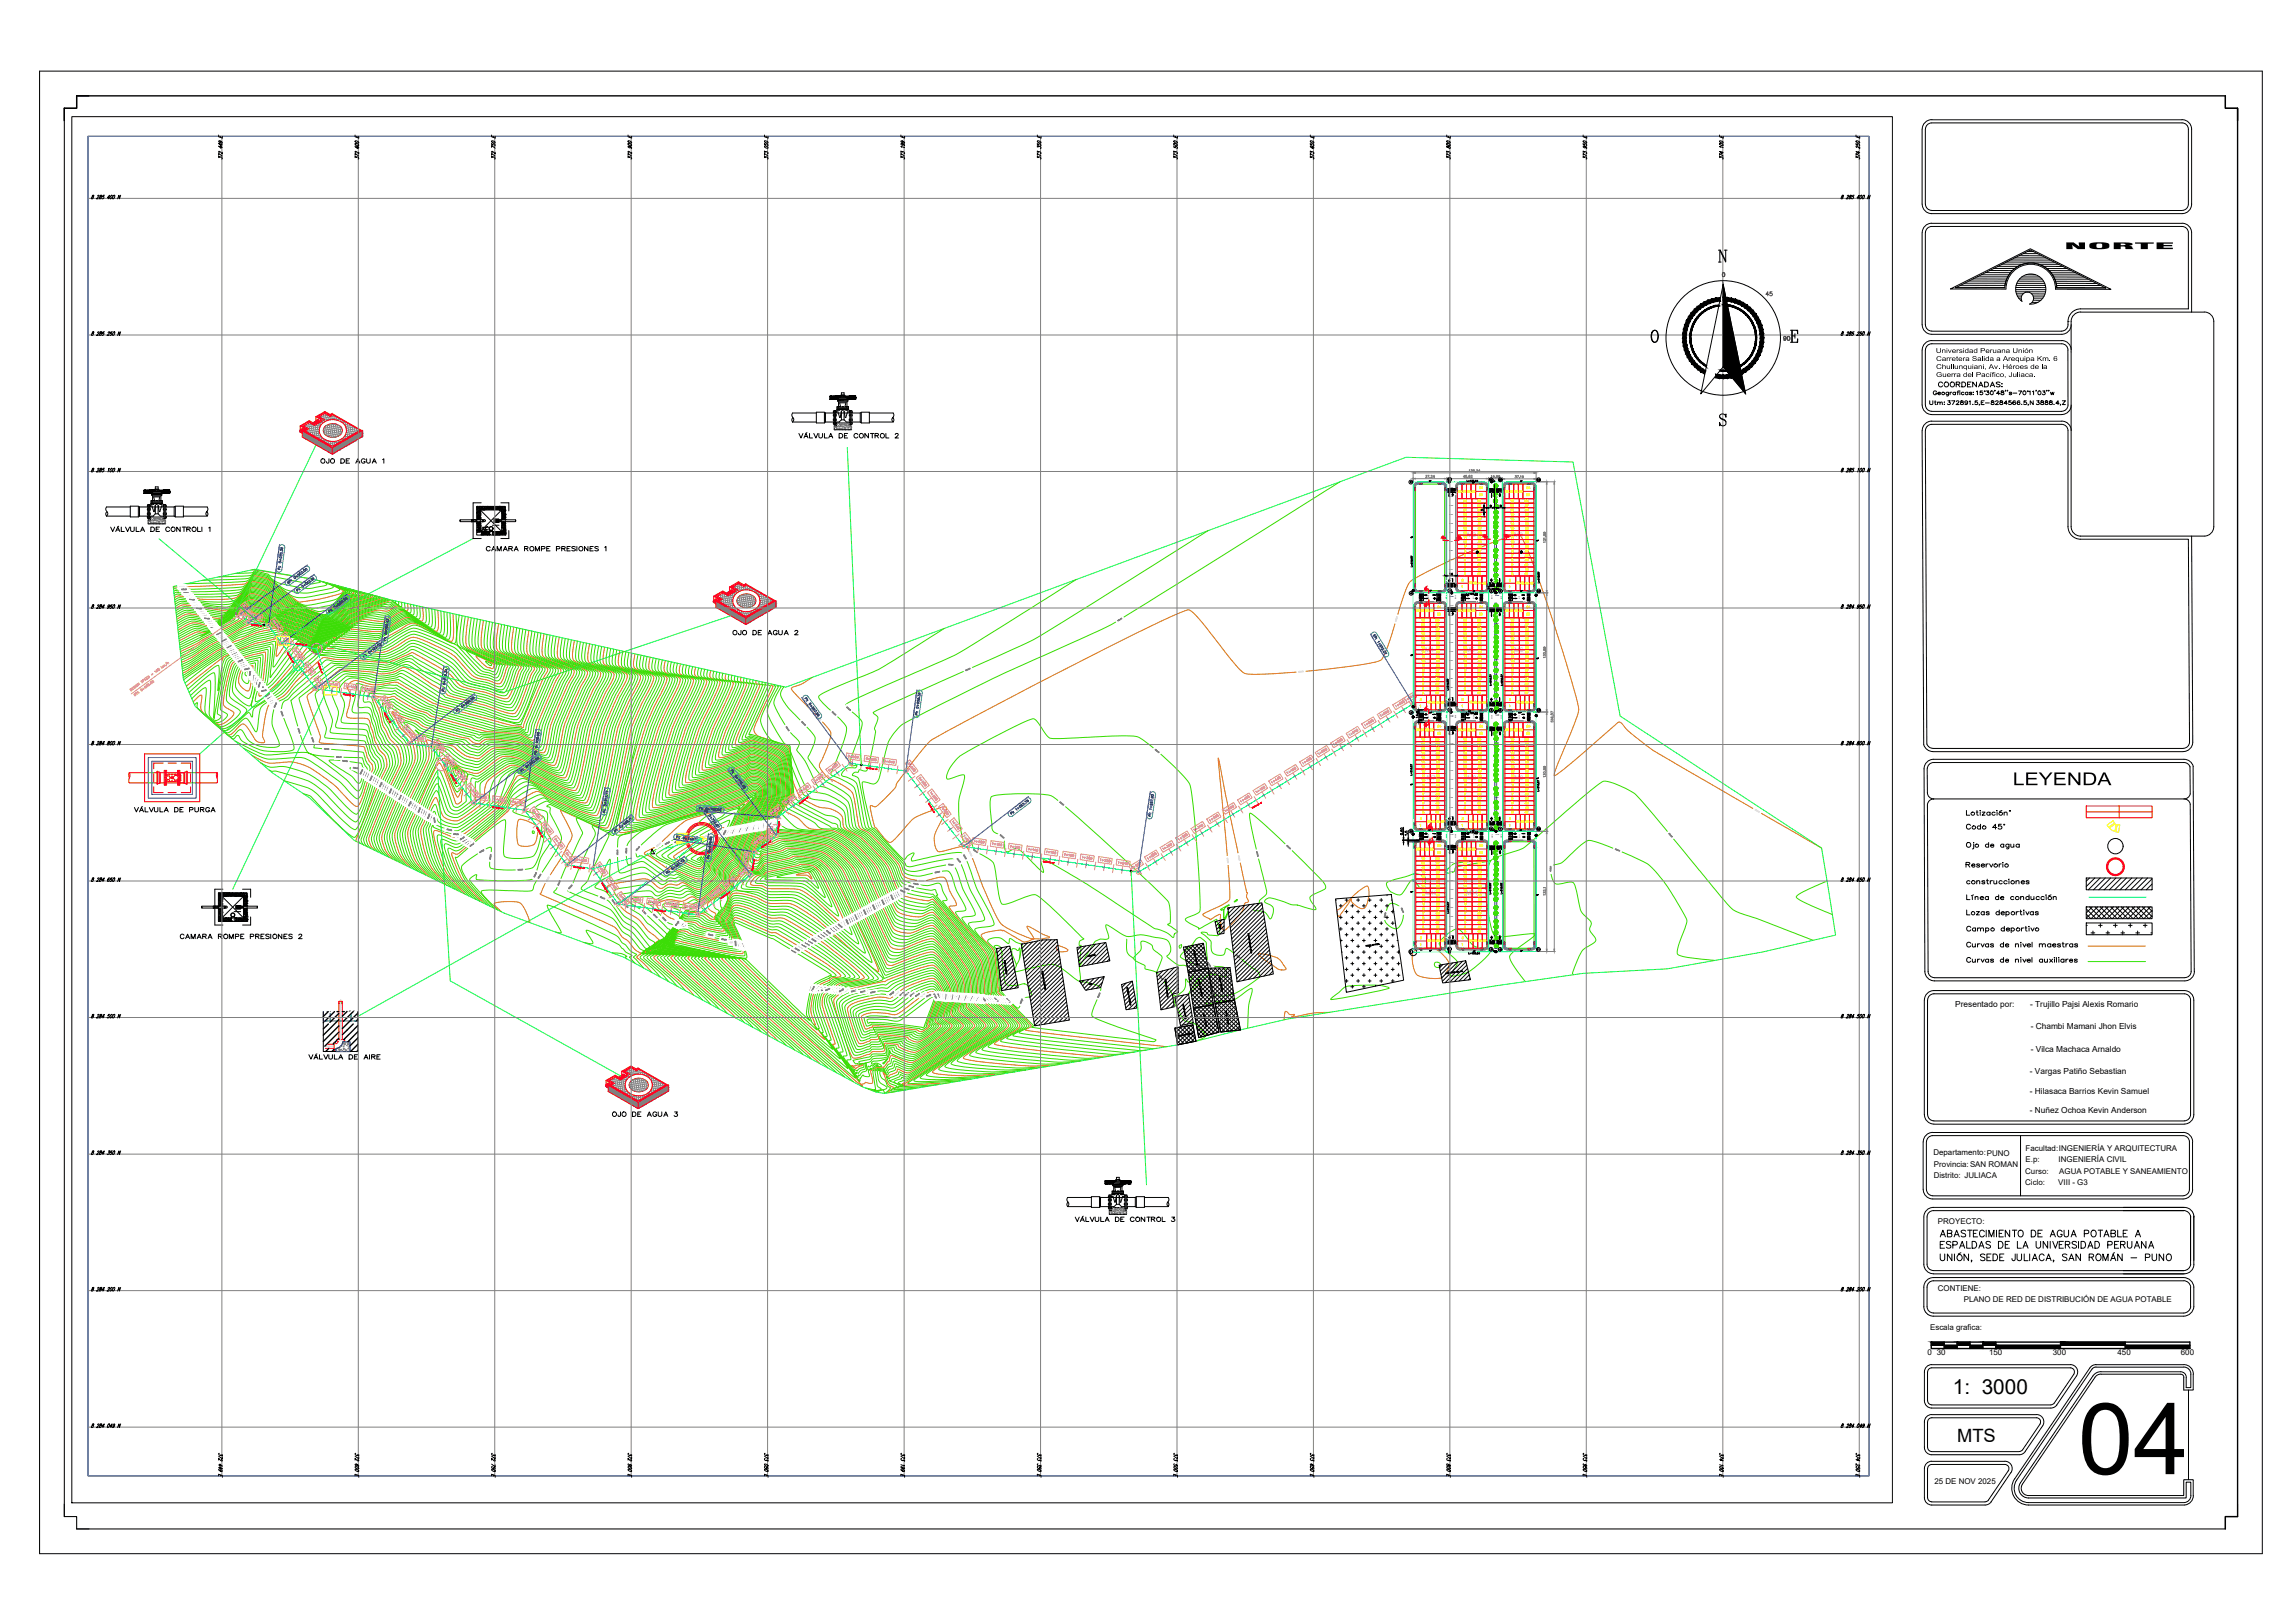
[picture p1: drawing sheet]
<svg xmlns="http://www.w3.org/2000/svg" width="841mm" height="594mm" viewBox="0 0 841 594" stroke-linecap="round" stroke-linejoin="round" font-family="sans-serif">
<defs><g id="words">
<text font-size="36.5" x="761.5" y="539.9">04</text>
<text font-size="7.6" x="715.7" y="510.5">1: 3000</text>
<text font-size="7.2" x="737.6" y="287.6">LEYENDA</text>
<text font-size="6.7" x="717.2" y="528.1">MTS</text>
<text font-size="5.3" x="392.6" y="448.7">VÁLVULA DE CONTROL 3</text>
<text font-size="4.9" fill="#642165" x="645.9" y="109.7">45</text>
<g font-size="4.9">
<text x="709.1" y="142.9">COORDENADAS:</text>
<text x="291.4" y="161.6">VÁLVULA DE CONTROL 2</text>
<text x="39.2" y="195.8">VÁLVULA DE CONTROLl 1</text>
<text x="267.4" y="233.9">OJO DE AGUA 2</text>
<text x="48" y="298.4">VÁLVULA DE PURGA</text>
<text x="719.3" y="304.8">Codo 45°</text>
<text x="719.3" y="318.9">Reservorio</text>
<text x="719.3" y="324.9">construcciones</text>
<text x="64.9" y="345">CAMARA ROMPE PRESIONES 2</text>
<text x="719.3" y="348.2">Curvas de nivel maestras</text>
<text x="111.8" y="389.1">VÁLVULA DE AIRE</text>
<text x="223.3" y="410.3">OJO DE AGUA 3</text>
</g>
<g font-size="4.4">
<text x="652.3" y="125.9">90</text>
<text x="116.4" y="170.7">OJO DE AGUA 1</text>
<text x="177.1" y="202.8">CAMARA ROMPE PRESIONES 1</text>
<text x="719.3" y="330.6">Línea de conducción</text>
</g>
<g font-size="3.5">
<text x="529.2" y="177.1">10</text>
<text x="540.8" y="180.3">24</text>
<text x="540.5" y="186.6">27</text>
<text x="552.4" y="186.6">18</text>
<text x="540.5" y="205">38</text>
<text x="557.7" y="205">38</text>
<text x="542.2" y="215.2">43</text>
<text x="556" y="215.2">45</text>
<text x="559.5" y="215.2">43</text>
<text x="547.5" y="218" transform="rotate(-90 547.5 218)">14</text>
<text x="547.9" y="218">19</text>
<text x="562" y="218">24</text>
<text x="525.6" y="224">24</text>
<text x="533" y="225.1">20</text>
<text x="541.2" y="224">24</text>
<text x="550.3" y="225.1">20</text>
<text x="558.4" y="224">24</text>
<text x="526.7" y="258.9">43</text>
<text x="542.2" y="258.9">43</text>
<text x="544.7" y="261.8">13</text>
<text x="547.9" y="261.8">18</text>
<text x="562.3" y="261.8">23</text>
<text x="525.6" y="267.4">24</text>
<text x="533" y="268.8">20</text>
<text x="541.2" y="267.4">24</text>
<text x="550.3" y="268.8">20</text>
<text x="558.4" y="267.4">24</text>
<text x="547.5" y="305.2" transform="rotate(-90 547.5 305.2)">12</text>
<text x="547.9" y="305.2">17</text>
<text x="562" y="305.2">22</text>
<text x="541.2" y="311.1">24</text>
<text x="533" y="312.6">20</text>
<text x="526.7" y="346.1">43</text>
<text x="542.2" y="346.1">43</text>
<text x="544.7" y="349.2">11</text>
<text x="547.9" y="349.2">16</text>
<text x="562" y="349.2">21</text>
</g>
<g font-size="3.5" fill="#ff0">
<text x="534.8" y="181.7">21</text>
<text x="536.6" y="181.7">22</text>
<text x="538" y="181.7">23</text>
<text x="540.8" y="182.7">25</text>
<text x="552.1" y="181.7">21</text>
<text x="553.9" y="181.7">22</text>
<text x="555.6" y="181.7">23</text>
<text x="558.1" y="182.7">25</text>
<text x="535.2" y="196.8">12</text>
<text x="535.2" y="193.3">14</text>
<text x="540.5" y="193.3">31</text>
<text x="552.4" y="196.8">12</text>
<text x="552.4" y="193.3">14</text>
<text x="557.7" y="193.3">31</text>
<text x="557.7" y="200">35</text>
<text x="540.5" y="206.7">39</text>
<text x="543.3" y="209.9" transform="rotate(-90 543.3 209.9)">41</text>
<text x="557.7" y="209.9">41</text>
<text x="557.7" y="206.7">39</text>
<text x="538.7" y="215.2">45</text>
<text x="540.5" y="215.2">44</text>
<text x="540.8" y="226.5">25</text>
<text x="558.1" y="226.5">25</text>
<text x="520" y="232.1">17</text>
<text x="520" y="228.6">19</text>
<text x="524.9" y="228.6">26</text>
<text x="535.2" y="232.1">17</text>
<text x="535.2" y="228.6">19</text>
<text x="552.4" y="232.1">17</text>
<text x="552.4" y="228.6">19</text>
<text x="520" y="235.3">15</text>
<text x="525.3" y="238.8">32</text>
<text x="528.1" y="237.1" transform="rotate(-90 528.1 237.1)">31</text>
<text x="535.2" y="235.3">15</text>
<text x="540.5" y="238.8">32</text>
<text x="540.5" y="235.3">30</text>
<text x="552.4" y="235.3">15</text>
<text x="557.7" y="238.8">32</text>
<text x="557.7" y="235.3">30</text>
<text x="520" y="243.8">10</text>
<text x="520" y="242">11</text>
<text x="525.3" y="243.8">35</text>
<text x="535.2" y="243.8">10</text>
<text x="535.2" y="242">11</text>
<text x="540.5" y="245.5">36</text>
<text x="540.5" y="242">34</text>
<text x="552.4" y="243.8">10</text>
<text x="552.8" y="242">11</text>
<text x="557.7" y="245.5">36</text>
<text x="557.7" y="242">34</text>
<text x="524.9" y="250.1">39</text>
<text x="524.9" y="246.9">37</text>
<text x="540.5" y="250.1">39</text>
<text x="540.5" y="246.9">37</text>
<text x="557.7" y="250.1">39</text>
<text x="557.7" y="246.9">37</text>
<text x="524.9" y="253.6">41</text>
<text x="535.2" y="253.6">4</text>
<text x="540.5" y="253.6">41</text>
<text x="557.7" y="253.6">41</text>
<text x="524.9" y="258.9">44</text>
<text x="540.5" y="258.9">44</text>
<text x="557.7" y="258.9">44</text>
<text x="522.8" y="268.8">23</text>
<text x="538.3" y="268.8">23</text>
<text x="553.9" y="268.8">22</text>
<text x="555.6" y="268.8">23</text>
<text x="522.8" y="275.9" transform="rotate(-90 522.8 275.9)">17</text>
<text x="522.8" y="272.3" transform="rotate(-90 522.8 272.3)">19</text>
<text x="524.9" y="274.1">27</text>
<text x="524.9" y="272.3">26</text>
<text x="535.2" y="274.1">18</text>
<text x="540.5" y="274.1">27</text>
<text x="540.8" y="270.2">25</text>
<text x="552.4" y="274.1">18</text>
<text x="557.7" y="274.1">27</text>
<text x="557.7" y="272.3">26</text>
<text x="520" y="277.3">16</text>
<text x="524.9" y="277.3">29</text>
<text x="525.3" y="280.8">31</text>
<text x="535.2" y="280.8">14</text>
<text x="535.2" y="277.3">16</text>
<text x="540.5" y="280.8">31</text>
<text x="540.5" y="277.3">29</text>
<text x="552.4" y="280.8">14</text>
<text x="552.4" y="277.3">16</text>
<text x="557.7" y="280.8">31</text>
<text x="557.7" y="277.3">29</text>
<text x="520" y="287.5">10</text>
<text x="520" y="282.2">13</text>
<text x="522.8" y="285.7" transform="rotate(-90 522.8 285.7)">11</text>
<text x="525.3" y="284">33</text>
<text x="535.2" y="287.5">10</text>
<text x="535.2" y="284">12</text>
<text x="535.2" y="282.2">13</text>
<text x="540.5" y="284">33</text>
<text x="540.5" y="282.2">32</text>
<text x="552.4" y="287.5">10</text>
<text x="552.4" y="284">12</text>
<text x="552.4" y="282.2">13</text>
<text x="552.8" y="285.7">11</text>
<text x="557.7" y="284">33</text>
<text x="557.7" y="282.2">32</text>
<text x="520" y="292.5">7</text>
<text x="524.9" y="292.5">38</text>
<text x="524.9" y="290.7">37</text>
<text x="525.3" y="288.9">36</text>
<text x="540.5" y="292.5">38</text>
<text x="540.5" y="288.9">36</text>
<text x="557.7" y="292.5">38</text>
<text x="557.7" y="288.9">36</text>
<text x="520" y="299.2">3</text>
<text x="524.9" y="295.6">40</text>
<text x="528.1" y="297.4" transform="rotate(-90 528.1 297.4)">41</text>
<text x="540.5" y="295.6">40</text>
<text x="557.7" y="295.6">40</text>
<text x="538.7" y="302.3">45</text>
<text x="554.6" y="302.3">46</text>
<text x="520" y="316.1">19</text>
<text x="524.9" y="316.1">26</text>
<text x="535.2" y="316.1">19</text>
<text x="538.3" y="312.6">23</text>
<text x="540.5" y="316.1">26</text>
<text x="528.1" y="321" transform="rotate(-90 528.1 321)">29</text>
<text x="540.5" y="319.3">28</text>
<text x="520" y="326">13</text>
<text x="520" y="324.2">14</text>
<text x="525.3" y="329.5">34</text>
<text x="525.3" y="324.2">31</text>
<text x="535.2" y="326">13</text>
<text x="535.2" y="324.2">14</text>
<text x="540.5" y="329.5">34</text>
<text x="540.5" y="326">32</text>
<text x="520" y="330.9">10</text>
<text x="524.9" y="335.8">38</text>
<text x="525.3" y="330.9">35</text>
<text x="535.2" y="330.9">10</text>
<text x="540.5" y="334.4">37</text>
<text x="540.5" y="330.9">35</text>
<text x="524.9" y="337.6">39</text>
<text x="528.1" y="341.1" transform="rotate(-90 528.1 341.1)">41</text>
<text x="540.5" y="337.6">39</text>
<text x="521.8" y="346.1">46</text>
<text x="538.7" y="346.1">45</text>
<text x="540.5" y="346.1">44</text>
<text x="540.5" y="342.5">42</text>
</g>
<g font-size="3.5" fill="#991b1e">
<text x="558.4" y="180.3">24</text>
<text x="559.5" y="258.9">43</text>
<text x="517.9" y="268.8">20</text>
<text x="552.1" y="268.8">21</text>
<text x="534.5" y="301.3">2</text>
<text x="517.9" y="312.6">20</text>
</g>
<g font-size="3.5" fill="#f00">
<text x="535.2" y="186.6">18</text>
<text x="557.7" y="186.6">27</text>
<text x="535.2" y="200">10</text>
<text x="540.5" y="200">35</text>
<text x="552.4" y="200">10</text>
<text x="552.8" y="198.3">11</text>
<text x="557.7" y="215.2">44</text>
<text x="517.9" y="225.1">20</text>
<text x="540.5" y="228.6">26</text>
<text x="557.7" y="228.6">26</text>
<text x="520" y="240.2">12</text>
<text x="552.4" y="240.2">12</text>
<text x="521.8" y="258.6">46</text>
<text x="521.1" y="268.8">22</text>
<text x="522.5" y="268.8" transform="rotate(-90 522.5 268.8)">21</text>
<text x="520" y="284">12</text>
<text x="521.8" y="302.3">46</text>
<text x="525.6" y="311.1">24</text>
<text x="519.6" y="312.6">21</text>
<text x="522.8" y="312.6">23</text>
<text x="524.9" y="319.3">28</text>
<text x="525.3" y="326">32</text>
</g>
<g font-size="3.1">
<text x="544.7" y="177.1">15</text>
<text x="547.9" y="177.1">20</text>
<text x="562" y="177.1">25</text>
<text x="533" y="181.3">20</text>
<text x="540.5" y="184.9">26</text>
<text x="550.3" y="181.3">20</text>
<text x="540.5" y="189.8">29</text>
<text x="535.2" y="209.9">4</text>
<text x="515.8" y="262.5">3</text>
<text x="534.5" y="260">1</text>
<text x="551.7" y="260">1</text>
<text x="515.8" y="305.9">2</text>
<text x="526.7" y="302.3">43</text>
<text x="542.2" y="302.3">43</text>
<text x="716.5" y="368.7">Presentado por:</text>
<text x="744" y="368.8">- Trujillo Pajsi Alexis Romario</text>
<text x="744.2" y="377">- Chambi Mamani Jhon Elvis</text>
<text x="744.2" y="385.3">- Vilca Machaca Arnaldo</text>
<text x="743.8" y="393.2">- Vargas Patiño Sebastian</text>
<text x="743.8" y="400.5">- Hilasaca Barrios Kevin Samuel</text>
<text x="743.8" y="407.6">- Nuñez Ochoa Kevin Anderson</text>
</g>
<g font-size="3.1" fill="#ff0">
<text x="535.2" y="184.9">19</text>
<text x="552.4" y="184.9">19</text>
<text x="557.7" y="184.9">26</text>
<text x="535.2" y="189.8">16</text>
<text x="552.4" y="189.8">16</text>
<text x="557.7" y="189.8">29</text>
<text x="557.7" y="196.5">33</text>
<text x="535.5" y="201.4">9</text>
<text x="552.8" y="201.4">9</text>
<text x="552.8" y="209.9">4</text>
<text x="521.1" y="225.1">22</text>
<text x="534.8" y="225.1">21</text>
<text x="538.3" y="225.1">23</text>
<text x="552.1" y="225.1">21</text>
<text x="553.9" y="225.1">22</text>
<text x="524.9" y="231.8">28</text>
<text x="540.5" y="231.8">28</text>
<text x="557.7" y="231.8">28</text>
<text x="520" y="238.5">13</text>
<text x="535.2" y="238.5">13</text>
<text x="552.4" y="238.5">13</text>
<text x="534.5" y="257.5">2</text>
<text x="551.7" y="257.5">2</text>
<text x="538.7" y="258.6">45</text>
<text x="556" y="258.6">45</text>
<text x="520" y="293.9">6</text>
<text x="535.5" y="293.9">6</text>
<text x="552.8" y="293.9">6</text>
<text x="524.9" y="298.8">42</text>
<text x="540.5" y="298.8">42</text>
<text x="557.7" y="298.8">42</text>
<text x="540.5" y="302.3">44</text>
<text x="557.7" y="302.3">44</text>
<text x="525.6" y="313.6">25</text>
<text x="540.8" y="313.6">25</text>
<text x="520" y="319.3">17</text>
<text x="525.3" y="322.4">30</text>
<text x="535.2" y="319.3">17</text>
<text x="540.5" y="322.4">30</text>
<text x="520" y="329.1">11</text>
<text x="535.5" y="329.1">11</text>
<text x="520.3" y="335.8">7</text>
<text x="535.5" y="335.8">7</text>
<text x="520" y="342.5">3</text>
<text x="535.5" y="342.5">3</text>
</g>
<g font-size="3.1" fill="#f00">
<text x="540.5" y="196.5">33</text>
<text x="519.6" y="225.1">21</text>
<text x="523.5" y="258.6">45</text>
<text x="524.9" y="302.3">44</text>
</g>
<g font-size="3.1" fill="#991b1e">
<text x="519.3" y="257.5">2</text>
<text x="559.5" y="302.3">43</text>
</g>
<g font-size="2.9">
<text x="708.5" y="423.2">Departamento:PUNO</text>
<text x="742.3" y="421.6">Facultad:INGENIERÍA Y ARQUITECTURA</text>
<text x="742.3" y="425.7">E.p:</text>
<text x="754.4" y="425.7">INGENIERÍA CIVIL</text>
<text x="708.6" y="431.5">Distrito: JULIACA</text>
<text x="708.7" y="427.5">Provincia:SAN ROMAN</text>
<text x="742.2" y="429.9">Curso:</text>
<text x="754.6" y="429.8">AGUA POTABLE Y SANEAMIENTO</text>
<text x="742.2" y="434.1">Ciclo:</text>
<text x="754.3" y="434.1">VIII - G3</text>
<text x="710.2" y="448.2">PROYECTO:</text>
<text x="710.2" y="473">CONTIENE:</text>
<text x="719.7" y="476.8">PLANO DE RED DE DISTRIBUCIÓN DE AGUA POTABLE</text>
<text x="707.3" y="487.1">Escala grafica:</text>
<text x="706.3" y="496.3">0</text>
<text x="709.8" y="496.3">30</text>
<text x="728.9" y="496.3">150</text>
<text x="752.3" y="496.3">300</text>
<text x="776" y="496.3">450</text>
<text x="799.2" y="496.3">600</text>
<text x="708.9" y="543.7">25 DE NOV 2025</text>
</g>
<g font-size="2.7">
<text x="709.4" y="129.3">Universidad Peruana Unión</text>
<text x="709.5" y="132.2">Carretera Salida a Arequipa Km. 6</text>
<text x="709.5" y="135.1">Chullunquiani, Av. Héroes de la</text>
<text x="709.5" y="138.1">Guerra del Pacífico, Juliaca.</text>
</g>
<g font-size="2.3" fill="#bababa">
<text x="537.7" y="196.6">M2</text>
<text x="554.8" y="196.6">M3</text>
<text x="522.2" y="238.7">M4</text>
<text x="537.2" y="238.8">M5</text>
<text x="555" y="238.8">M6</text>
<text x="522.9" y="285.6">M7</text>
<text x="537.8" y="285.7">M8</text>
<text x="555" y="285.7" transform="rotate(1 555 285.7)">M9</text>
<text x="522.3" y="327.8">M10</text>
<text x="537.3" y="327.9">M11</text>
</g>
<g font-size=".4" fill="#00264c">
<text x="531.3" y="178.6">0+500</text>
<text x="548" y="178.2">0+500</text>
<text x="531.2" y="181.9">0+490</text>
<text x="531.2" y="185.3" transform="rotate(2 531.2 185.3)">0+480</text>
<text x="547.9" y="184.9">0+480</text>
<text x="547.9" y="181.6" transform="rotate(2 547.9 181.6)">0+490</text>
<text x="531.2" y="191.9">0+460</text>
<text x="531.2" y="188.6">0+470</text>
<text x="547.9" y="191.6">0+460</text>
<text x="547.9" y="188.2">0+470</text>
<text x="531.2" y="195.3">0+450</text>
<text x="547.9" y="194.9" transform="rotate(2 547.9 194.9)">0+450</text>
<text x="531.1" y="201.9">0+430</text>
<text x="531.1" y="198.6" transform="rotate(2 531.1 198.6)">0+440</text>
<text x="547.9" y="201.6">0+430</text>
<text x="547.9" y="198.3">0+440</text>
<text x="531.1" y="208.6">0+410</text>
<text x="531.1" y="205.2">0+420</text>
<text x="547.8" y="208.3" transform="rotate(2 547.8 208.3)">0+410</text>
<text x="547.9" y="204.9">0+420</text>
<text x="531.1" y="215.3">0+390</text>
<text x="531.1" y="211.9" transform="rotate(2 531.1 211.9)">0+400</text>
<text x="547.8" y="214.9">0+390</text>
<text x="547.8" y="211.6">0+400</text>
<text x="519.9" y="217.9" transform="rotate(90 519.9 217.9)">0+000</text>
<text x="523.3" y="218" transform="rotate(90 523.3 218)">0+010</text>
<text x="526.6" y="218" transform="rotate(90 526.6 218)">0+020</text>
<text x="529.9" y="218" transform="rotate(92 529.9 218)">0+030</text>
<text x="531.3" y="218.8">0+380</text>
<text x="531.3" y="218.7">0+120</text>
<text x="533.3" y="218" transform="rotate(90 533.3 218)">0+040</text>
<text x="536.6" y="218" transform="rotate(90 536.6 218)">0+050</text>
<text x="539.9" y="218.1" transform="rotate(90 539.9 218.1)">0+060</text>
<text x="543.2" y="218.1" transform="rotate(92 543.2 218.1)">0+070</text>
<text x="546.6" y="218.1" transform="rotate(90 546.6 218.1)">0+080</text>
<text x="548" y="221.8">0+370</text>
<text x="548" y="218.5">0+380</text>
<text x="548.1" y="218.3">0+120</text>
<text x="549.9" y="218.1" transform="rotate(90 549.9 218.1)">0+090</text>
<text x="553.2" y="218.1" transform="rotate(90 553.2 218.1)">0+100</text>
<text x="556.6" y="218.2" transform="rotate(92 556.6 218.2)">0+110</text>
<text x="559.9" y="218" transform="rotate(90 559.9 218)">0+120</text>
<text x="531.3" y="225.5">0+360</text>
<text x="531.3" y="222.1">0+370</text>
<text x="548" y="225.1" transform="rotate(2 548 225.1)">0+360</text>
<text x="531.2" y="232.2">0+340</text>
<text x="531.3" y="228.8" transform="rotate(2 531.3 228.8)">0+350</text>
<text x="548" y="231.8">0+340</text>
<text x="548" y="228.5">0+350</text>
<text x="531.2" y="238.8">0+320</text>
<text x="531.2" y="235.5">0+330</text>
<text x="547.9" y="235.1">0+330</text>
<text x="547.9" y="238.5" transform="rotate(2 547.9 238.5)">0+320</text>
<text x="531.2" y="245.5">0+300</text>
<text x="531.2" y="242.2">0+310</text>
<text x="547.9" y="245.1">0+300</text>
<text x="547.9" y="241.8">0+310</text>
<text x="531.1" y="248.8">0+290</text>
<text x="547.9" y="251.8" transform="rotate(2 547.9 251.8)">0+280</text>
<text x="547.9" y="248.5">0+290</text>
<text x="531.1" y="255.5">0+270</text>
<text x="531.1" y="252.2">0+280</text>
<text x="547.9" y="255.2">0+270</text>
<text x="520" y="261.7" transform="rotate(90 520 261.7)">0+000</text>
<text x="523.3" y="261.7" transform="rotate(90 523.3 261.7)">0+010</text>
<text x="526.6" y="261.7" transform="rotate(92 526.6 261.7)">0+020</text>
<text x="530" y="261.7" transform="rotate(90 530 261.7)">0+030</text>
<text x="531.1" y="258.8">0+260</text>
<text x="531.4" y="262.4" transform="rotate(2 531.4 262.4)">0+120</text>
<text x="531.4" y="262.4">0+250</text>
<text x="533.3" y="261.7" transform="rotate(90 533.3 261.7)">0+040</text>
<text x="536.6" y="261.7" transform="rotate(90 536.6 261.7)">0+050</text>
<text x="539.9" y="261.8" transform="rotate(92 539.9 261.8)">0+060</text>
<text x="543.3" y="261.8" transform="rotate(90 543.3 261.8)">0+070</text>
<text x="546.6" y="261.8" transform="rotate(90 546.6 261.8)">0+080</text>
<text x="547.8" y="258.5">0+260</text>
<text x="548.1" y="262">0+120</text>
<text x="548.1" y="262.1">0+250</text>
<text x="549.9" y="261.8" transform="rotate(90 549.9 261.8)">0+090</text>
<text x="553.3" y="261.8" transform="rotate(90 553.3 261.8)">0+100</text>
<text x="556.6" y="261.8" transform="rotate(90 556.6 261.8)">0+110</text>
<text x="531.3" y="269.1" transform="rotate(2 531.3 269.1)">0+230</text>
<text x="531.4" y="265.8">0+240</text>
<text x="548" y="268.8">0+230</text>
<text x="548.1" y="265.4" transform="rotate(2 548.1 265.4)">0+240</text>
<text x="531.3" y="275.8">0+210</text>
<text x="531.3" y="272.5">0+220</text>
<text x="548" y="275.4">0+210</text>
<text x="548" y="272.1">0+220</text>
<text x="531.3" y="279.1">0+200</text>
<text x="548" y="278.8" transform="rotate(2 548 278.8)">0+200</text>
<text x="531.2" y="285.8">0+180</text>
<text x="531.3" y="282.5">0+190</text>
<text x="547.9" y="285.4">0+180</text>
<text x="548" y="282.1">0+190</text>
<text x="531.2" y="292.5">0+160</text>
<text x="531.2" y="289.1">0+170</text>
<text x="547.9" y="292.1">0+160</text>
<text x="547.9" y="288.8">0+170</text>
<text x="531.2" y="299.1">0+140</text>
<text x="531.2" y="295.8">0+150</text>
<text x="547.9" y="298.8">0+140</text>
<text x="547.9" y="295.5">0+150</text>
<text x="520" y="305.3" transform="rotate(90 520 305.3)">0+000</text>
<text x="523.3" y="305.3" transform="rotate(92 523.3 305.3)">0+010</text>
<text x="526.7" y="305.4" transform="rotate(90 526.7 305.4)">0+020</text>
<text x="530" y="305.4" transform="rotate(90 530 305.4)">0+030</text>
<text x="531.1" y="302.4">0+130</text>
<text x="531.4" y="306">0+120</text>
<text x="533.3" y="305.4" transform="rotate(90 533.3 305.4)">0+040</text>
<text x="536.6" y="305.4" transform="rotate(92 536.6 305.4)">0+050</text>
<text x="540" y="305.4" transform="rotate(90 540 305.4)">0+060</text>
<text x="543.3" y="305.4" transform="rotate(90 543.3 305.4)">0+070</text>
<text x="546.6" y="305.4" transform="rotate(90 546.6 305.4)">0+080</text>
<text x="547.9" y="302.1">0+130</text>
<text x="548.1" y="305.7">0+120</text>
<text x="550" y="305.4" transform="rotate(92 550 305.4)">0+090</text>
<text x="553.3" y="305.5" transform="rotate(90 553.3 305.5)">0+100</text>
<text x="556.7" y="305.5" transform="rotate(90 556.7 305.5)">0+110</text>
<text x="560" y="305.4" transform="rotate(90 560 305.4)">0+120</text>
<text x="531.4" y="309.3">0+110</text>
<text x="548.1" y="309" transform="rotate(2 548.1 309)">0+110</text>
<text x="531.4" y="316">0+090</text>
<text x="531.4" y="312.7">0+100</text>
<text x="548.1" y="315.7">0+090</text>
<text x="548.1" y="312.3">0+100</text>
<text x="531.3" y="322.7">0+070</text>
<text x="531.3" y="319.3">0+080</text>
<text x="548" y="322.3">0+070</text>
<text x="548" y="319">0+080</text>
<text x="531.3" y="329.4">0+050</text>
<text x="531.3" y="326">0+060</text>
<text x="548" y="329">0+050</text>
<text x="548" y="325.7">0+060</text>
<text x="531.3" y="332.7">0+040</text>
<text x="548" y="335.7">0+030</text>
<text x="548" y="332.3">0+040</text>
<text x="531.2" y="339.4">0+020</text>
<text x="531.2" y="336">0+030</text>
<text x="547.9" y="339">0+020</text>
<text x="531.2" y="346">0+000</text>
<text x="531.2" y="342.7">0+010</text>
<text x="547.9" y="345.7">0+000</text>
<text x="547.9" y="342.3">0+010</text>
</g>
<g font-size=".3" fill="#f00">
<text x="528.7" y="196.9">B</text>
<text x="534.5" y="196.9">B</text>
<text x="544" y="196.5">A</text>
<text x="552" y="196.5">A</text>
<text x="522.5" y="215.8" transform="rotate(-90 522.5 215.8)">C</text>
<text x="522.5" y="259.8" transform="rotate(-90 522.5 259.8)">D</text>
<text x="523.8" y="302.9" transform="rotate(-90 523.8 302.9)">E</text>
<text x="523.9" y="308.8" transform="rotate(-90 523.9 308.8)">E</text>
</g>
<g font-size=".2" fill="#f00">
<text x="528.8" y="197.2">1</text>
<text x="534.6" y="197.1">1</text>
<text x="544.1" y="196.7">1</text>
<text x="552.1" y="196.7">1</text>
<text x="522.8" y="215.7" transform="rotate(-90 522.8 215.7)">1</text>
<text x="522.8" y="221.6" transform="rotate(-90 522.8 221.6)">1</text>
<text x="522.8" y="259.7" transform="rotate(-90 522.8 259.7)">1</text>
<text x="522.8" y="265.6" transform="rotate(-90 522.8 265.6)">1</text>
<text x="524.1" y="302.8" transform="rotate(-90 524.1 302.8)">1</text>
<text x="524.1" y="308.7" transform="rotate(-90 524.1 308.7)">1</text>
</g>
</g></defs>
<!-- layer: C-TOPO -->
<g fill="none" stroke="#dd6e00" stroke-width=".37">
<path d="M92.2 208.8l1.2-.2 21.7 3.6M119.8 213.5l6.3 3-1.3 .9-5.1 1.4-10 1.8-9.5-6.9a9.2 9.2 0 0 0-5.7-2.6l-.9-.2a1.13 1.13 0 0 0-1.6 1 4.9 4.9 0 0 1-5.1 2.2l-23.4 .9M124.6 214.7l2.9 1.2a2.8 2.8 0 0 1 2.1 1.2l-.9 .5a5.9 5.9 0 0 0-4.6 2.6l-4.7 5-.5 .2-11.6-3.9-6.9-5.1a12.2 12.2 0 0 0-7.8-3.3l-.8 .5-1.9 2.3a7.1 7.1 0 0 1-5.6 3.4l-1.6 .2a62.6 62.6 0 0 1-17.4-1.3l-1.4 .7M129.4 216l1.6 .6a2.56 2.56 0 0 1 2.1 1.2l-1.1 .6-1.8 .4a8.3 8.3 0 0 0-6.3 3.8l-1 1.1a5.8 5.8 0 0 1-3.1 2.6l-1.2 .1-.4 .3-10.7-3.8a6.4 6.4 0 0 1-4.3-1.9l-3.4-2.5a11.5 11.5 0 0 0-7.7-3.2l-1.5 1.1-7.4 7.4-12.1-1.8a8.1 8.1 0 0 0-5.2-.1l-1.6 1M134.2 217.3l2.4 1.1a1.87 1.87 0 0 1-1.9 .8l-3.1 .9a10.4 10.4 0 0 0-8 5.3 8.4 8.4 0 0 1-5.5 2.2 1.05 1.05 0 0 1-1.7 0l-10-3.5a9.5 9.5 0 0 1-6.5-3 11.6 11.6 0 0 0-8.1-3.5l-1.8 1.2-4.5 4.6a.88 .88 0 0 1-1.2 .6 6.6 6.6 0 0 1-7.4 2.1l-4.4-.8a7.3 7.3 0 0 0-5 0l-2.7 1.5M139 218.6h.1a.69 .69 0 0 1 1 .6l-8.6 2.7a10.1 10.1 0 0 0-7.1 4.9 13.1 13.1 0 0 1-6.3 1.7l-.4 .2a1.35 1.35 0 0 1-2.2 0l-10.4-3.5a9.8 9.8 0 0 1-7.3-3.3 11 11 0 0 0-6-2.2l-.3 .1a14.8 14.8 0 0 0-5.3 4.6h-.9a.82 .82 0 0 0-.9 .9 18 18 0 0 1-7.2 3.9l-3.4-.6a6.9 6.9 0 0 0-7.2 1.4l-1.4 .8M143.8 219.9v.2h-1.3l-10.4 3.4a10 10 0 0 0-5.1 2.4l-.2 .3a4.9 4.9 0 0 1-4.3 2.5l-2.8 .5a5 5 0 0 0-3.5 1.4l-12.3-4.2a14.9 14.9 0 0 1-5.8-1.6 9.7 9.7 0 0 0-6.8-2.8l-1.4 .5-1.1 .9a2.52 2.52 0 0 1-3.1 1.4l-.6 .8a7.1 7.1 0 0 1-3.7 2.9l-3.1 1.8a6.2 6.2 0 0 1-4.2 1.4h-.2a3.7 3.7 0 0 0-3.7 .6l-4.6 2.4M113.8 237.1l.4-.3a11.8 11.8 0 0 1 5.6-1.6v.1a7.4 7.4 0 0 1-3.7 4.3l-1.8-1-.6-.9zM114.5 237.7l2.2-.8-.1 .6-.7 .9a.83 .83 0 0 1-.9 .1 .83 .83 0 0 1-.5-.8zM149.4 221.1l.1 .9a1.54 1.54 0 0 1-.3 1.8l-.8-.3a3.3 3.3 0 0 0-4.3-.9 4.6 4.6 0 0 1-5.1 .9 38.3 38.3 0 0 0-11.1 3.7l-.2 .2a3.3 3.3 0 0 1-3.1 1.8l-4.8 1a4.3 4.3 0 0 0-3.4 1.3 1.92 1.92 0 0 1-2.8-.3l-11.5-3.8a13.3 13.3 0 0 1-5.7-1.5l-.8-.6a5.9 5.9 0 0 0-5.5-.7l-1.1 .5-2.5 .1a1.07 1.07 0 0 0 1.5-.1 .91 .91 0 0 1 1.1 .5 .91 .91 0 0 1-.4 1.2l-14.2 7.4-2.2 1.5-6.2 2.9M154.9 222.3l.2 2.2a3.8 3.8 0 0 1-.4 3 10.5 10.5 0 0 1-4.5-2.4 3.8 3.8 0 0 0-5.5 .2l-.5 .4a7.1 7.1 0 0 1-7.3 1.6 9.9 9.9 0 0 0-8.5 1.6 3.5 3.5 0 0 1-2.7 1l-6.2 1.3a5.8 5.8 0 0 0-4.3 2 5.5 5.5 0 0 1-3.5-1.2l-9.2-3-5.1-1.1a5.7 5.7 0 0 0-4.8 .4 58.4 58.4 0 0 0-10.3 5.4l-5.4 2.7-2.3 1.5a33.5 33.5 0 0 1-8.1 4.7M160.5 223.5v.1a19.8 19.8 0 0 1-.3 7.6 2.44 2.44 0 0 1-2.3-.8l-3-1.8a12.5 12.5 0 0 0-5.9-2.4l-2.9 1.3-3.3 2.1a8.5 8.5 0 0 1-8 1.5l-6.1-.7 .1-.3-9.2 2a6.2 6.2 0 0 0-4.1 1.7 2.44 2.44 0 0 1-3.7-.1l-1.9-.8-2.8-.6-3.4-1.4a5.4 5.4 0 0 0-5.5-.1 35.3 35.3 0 0 0-10.6 3.7l-2.1 .7-4.1 2.3a80.6 80.6 0 0 0-11.6 7.4l-2.8 1.7"/>
<path d="M166 224.8l.2 5.2a8.4 8.4 0 0 1-.6 4.8v.1a24.7 24.7 0 0 1-8.3-4l-1-.5a11.5 11.5 0 0 0-5.3-2.2l-1.8 .7-10.6 6.1-14.4-1.1 1.6-2a34.3 34.3 0 0 0-10.3 2.6 2.61 2.61 0 0 1-4.1 .8l-1.5-.8a4.4 4.4 0 0 0-3.7-.7l-3.1 4.4a3.4 3.4 0 0 1-1.8 2.2l.4-4.1a2.34 2.34 0 0 0 .1-2.3l-.6-.1-4.8 1.2a29.4 29.4 0 0 0-9.8 3.4l-3.9 1.8a1.32 1.32 0 0 0-1.1 1.5l-.1-.8-13.2 10.3M171.6 226a40.5 40.5 0 0 0-.6 10.5 3 3 0 0 0 2 1.6l13 5.6-.3 .9a13.1 13.1 0 0 1-2.5 5.8h-1a26.6 26.6 0 0 0-7.4-2.1 15.7 15.7 0 0 1-5.8-5.4 24.1 24.1 0 0 0-10.1-6.8l-3.1-1.3a6.6 6.6 0 0 0-5.9-1l-3.1 1.9a14.8 14.8 0 0 1-7.8 3.2l-15.9-1.4h-1.9a.9 .9 0 0 1-1.5-.2l3.1-3.7a15.3 15.3 0 0 0-10 3.6l-.3 .1-4.4 5.4a59 59 0 0 1-9.9 10.6l-1 .7a2.48 2.48 0 0 1-2.2 .9 11 11 0 0 1 1.2-5.1l1-8.1 .1-2.8-.4-.1-3.9 .9-4.3 1.3a5.3 5.3 0 0 0-4.6 4.9 44.1 44.1 0 0 0-2.2 12.3l.9 .9 1.9 1.1a1.3 1.3 0 0 1 1 1.2 1.3 1.3 0 0 1-.8 1.3l-1.9 1.6-2.4 1.1a13.2 13.2 0 0 1-7-5.7l.4-4.3-.2-.8a4 4 0 0 0-2.5 2l-.5 .4M177.2 227.2a32.7 32.7 0 0 0-.6 10 2.97 2.97 0 0 0 2.1 1.6l11.3 4.8 1 .7a22.5 22.5 0 0 0-2.5 6.7l-.7 1.6a5.3 5.3 0 0 1-1.9 3.2 11.1 11.1 0 0 1-6.2-1.6l-6.8-1.7a8.6 8.6 0 0 1-7.1-4.6l-2.4-2-11.1-6.3a1.66 1.66 0 0 0-2.5 0l-7.9 3.2-20.4-1.5a4.1 4.1 0 0 0-5.2 1.2l-3.8 3.5a40.7 40.7 0 0 0-7.6 8l-1.5 1.3-2 1a5.2 5.2 0 0 0-3.9 4.9l-1 5.8a6.8 6.8 0 0 0 .5 4.8 3.3 3.3 0 0 1-4.4-2.4l-.8-1.2a6.3 6.3 0 0 0-2.7-3.1 5.4 5.4 0 0 0-3.1 2.7 2.39 2.39 0 0 1-2.2 1.3l-1.4-.7-3-2.8M182.7 228.4a25.5 25.5 0 0 0-.5 9.7 21.8 21.8 0 0 0 7.6 3.7l5.9 2.6v.9l-1.2 2.2a86.8 86.8 0 0 1-5.2 13.2l-.6 .6a7.4 7.4 0 0 1-5-.9l-6.3-2.2-13-3.5a22.8 22.8 0 0 0-6.7-4.5l-5.5-3.6a7.7 7.7 0 0 0-4.7-2.1 12.8 12.8 0 0 1-11.4 1.6l-9.5-.7a3.5 3.5 0 0 0-3.9 1.3l-9.8 7.7-.3 .6 .7 2.9 3.2 9.2a4.8 4.8 0 0 1 .9 3.1l-.4 1.4 .1 .4 16.2 1.5 1.3 3.9 .9 1.7a2.98 2.98 0 0 1 .3 4.3l-.9 2-1.6 5.2a10.8 10.8 0 0 1-2.3 4.8 2.47 2.47 0 0 1-2.1-1.2l-1.1-1.1a50.2 50.2 0 0 0-16.4-12.9 15.4 15.4 0 0 0-9.7-.8 13.5 13.5 0 0 1-9.3-2.7M188.2 229.7v.1a20.5 20.5 0 0 0-.3 9.1 49.4 49.4 0 0 0 11.1 5l1.6 1a3 3 0 0 1-1.1 2.7l-3.9 8.9a49.9 49.9 0 0 0-3.8 9.9l-1.3-.4a30.4 30.4 0 0 1-9.9-2.2l-20-5.4-2.2-1-12.7-7.4-1.4-.1a22.3 22.3 0 0 1-8.9 .6l-1.8-.5a5.4 5.4 0 0 0-5.3 .1 2.38 2.38 0 0 0-.1 3.6 16.2 16.2 0 0 1-1.1 7.6v1.2a1.44 1.44 0 0 0 1.7 .5h4.2a2.1 2.1 0 0 1 2.7 2.4l.9 2.7a16 16 0 0 0 3.4 7.5 5.7 5.7 0 0 1 .6 7.6l-2.6 5.5-6.6 16.4-1 2.6 .2 .5M193.8 230.9a21.6 21.6 0 0 0-.4 8.7 20.2 20.2 0 0 0 7.2 3.4l3.3 1.3 1.6 1a6.1 6.1 0 0 1-1.7 3.9l-2.3 5.1a83.5 83.5 0 0 0-4.9 12.6l-.4 2.9a1.23 1.23 0 0 1-.7 1.3 1.23 1.23 0 0 1-1.5-.3 11.8 11.8 0 0 0-7.4-2.3l-.9-.1a57.8 57.8 0 0 1-18.3-3.5l-5.4-1.5a10.8 10.8 0 0 1-5.6-2.2l-1.8-.6a42.5 42.5 0 0 1-10.3-5.6 17.4 17.4 0 0 1-7.1 0l-.1 .1a1.76 1.76 0 0 0 .6 1.9l1.4 3.7a15 15 0 0 0 2.4 6.9 12.4 12.4 0 0 0 4.1 5.8 9.1 9.1 0 0 1-.4 10.1l-3.8 7.9-5.4 13.2a5.2 5.2 0 0 0 1 6.5l.3 .3M199.3 232.1a18.9 18.9 0 0 0-.3 8.2l1.9 1.2 7.1 2.8a2.87 2.87 0 0 1 2.4 1.5l-.3 1.4-2 3.6-2.3 5.2a55.3 55.3 0 0 0-4.6 12.8l-.7 4a3.8 3.8 0 0 1-1.2 2.9 16.3 16.3 0 0 1-6.3-2.6l-1.3-.7a41.1 41.1 0 0 0-12.9-1.7 5.3 5.3 0 0 0-3.2 1.8l-.5-.1a7.2 7.2 0 0 1-3.7-2l-3.2-.6-8.2-2.3a13.2 13.2 0 0 1-7.6-3.3l-3.4-1a13.1 13.1 0 0 1-5.3-2.5l.9 1.5a12.6 12.6 0 0 0 3.5 5.7 11.9 11.9 0 0 1 4 10.2l-1.3 3.4-6.6 14a65.1 65.1 0 0 0-4.3 11.2l.2 1.5a10.9 10.9 0 0 0 3.8 6.4M204.9 233.4a14 14 0 0 0-.2 7.8l2.4 1.3 5.1 1.9a4.9 4.9 0 0 1 3.1 1.6 8 8 0 0 1-2.3 5.1l-2.3 5.2a52.3 52.3 0 0 0-5.1 15l-.9 4.9a7.5 7.5 0 0 1-1.4 4.1 6.1 6.1 0 0 1-4.3-1.2l-3.4-1.7a20.6 20.6 0 0 0-15-3.2l-3 2a4.1 4.1 0 0 1-3 1.7l-.5-.1a12.9 12.9 0 0 1-7.7-4.3l-1.4-.5-4.5-.7-2.8-1a.94 .94 0 0 0-1.4-.1 11 11 0 0 1-.9 10.5l-9.4 19.9a9.8 9.8 0 0 0-.2 9.5 14.6 14.6 0 0 0 4.8 6.8M210.5 234.6a12.9 12.9 0 0 0-.2 7.3l1.7 1 4.1 1.5a7.8 7.8 0 0 1 4 2 7.3 7.3 0 0 1-2 4.9l-2.6 5.5a53.3 53.3 0 0 0-5.5 17.5l-1.2 5.9a9.4 9.4 0 0 1-1.7 4.6 5.1 5.1 0 0 1-3.9-.9l-7-3.2a21.9 21.9 0 0 0-10.3-3.7 6.5 6.5 0 0 0-5.1 2.2l-2.7 2.1a5.6 5.6 0 0 1-4.1 2l-1.4-.4a9.3 9.3 0 0 1-5.9-3 5.7 5.7 0 0 0-4.6-2v.1a71.8 71.8 0 0 0 5.6 13.9l1.7-2.7-.3 2.9a1.74 1.74 0 0 1-1.6 2.4l-.5-.2-.3-1a84.5 84.5 0 0 0-5.4-13.7l-.3-.2a13.7 13.7 0 0 0-3.3 5.7l-5.3 12.4a27.7 27.7 0 0 0-3 7.8 21.7 21.7 0 0 0 7.8 15.8M216 235.8a12.4 12.4 0 0 0-.2 6.7l1.7 1 3.8 1.4a6.2 6.2 0 0 1 3.6 1.9 6 6 0 0 1-1.5 4.2l-1.6 2.9-1.7 3.9a52.6 52.6 0 0 0-5.6 18.4l-1.2 6a20.1 20.1 0 0 1-2.3 7.2 3.1 3.1 0 0 1-2.8-.4l-11.8-5.2a31.5 31.5 0 0 0-8.2-3.5 5.8 5.8 0 0 0-4.1 1.7l-2.6 1.8a7.8 7.8 0 0 0-3.7 9.2 5.5 5.5 0 0 1-2.7 2.6l-3.2 2.4a10.7 10.7 0 0 1-5.1 2.7 5.2 5.2 0 0 1-5.6-4.8l-.4-1.4a2.83 2.83 0 0 0-1.1-2.4 3.3 3.3 0 0 0-1.6 2.5l-2.4 5.7a7.8 7.8 0 0 0-1.2 6.8l.2 .7a24.4 24.4 0 0 0 8.3 15.6l.9 .9M221.6 237a11.7 11.7 0 0 0-.3 6.2l1.1 .7 2.8 1.1a8.9 8.9 0 0 1 4.6 2.1 4.6 4.6 0 0 1-1.1 3.7l-3.6 6.9a55.1 55.1 0 0 0-5.6 18.5l-1.9 9.1a27 27 0 0 1-2.7 8.7 3.6 3.6 0 0 1-3-.4l-7.6-3.1-11.4-5.5a3.3 3.3 0 0 0-3.1-.8l-1.1 1.3a51 51 0 0 1-6 10l-4.4 3.6a59.1 59.1 0 0 1-10.8 7.6 21.2 21.2 0 0 1-6.9-2.3 1 1 0 0 0-1.6 0 28.9 28.9 0 0 0 2.2 9.9 23.2 23.2 0 0 0 7.1 10.9l2.2 2.3M227.1 238.3l-.5 3.7 .2 1.6a2.35 2.35 0 0 0 2.3 1.4l1.4 .5a7.7 7.7 0 0 1 4.1 2 3.2 3.2 0 0 1-.7 3l-4 7.8a51.6 51.6 0 0 0-5.4 17.4l-2.6 12.7a38.7 38.7 0 0 1-3.1 10.2 3.8 3.8 0 0 1-3.3-.4l-5.3-2.1-11-5.1a3.3 3.3 0 0 0-4.5-.3l-6.4 4-1.3 1.1-.4 .5a6.3 6.3 0 0 1-2.7 2.8l-15 12.8a2.26 2.26 0 0 1-3.3 .4v.8l.6 1.8a26.4 26.4 0 0 0 8.1 12.8l2.9 3.1"/>
<path d="M232.6 239.5a8.5 8.5 0 0 0 0 5.2l2.8 1.3a7.9 7.9 0 0 1 4.1 1.8 2.89 2.89 0 0 1-.6 2.7l-4.3 8.5a49.9 49.9 0 0 0-5 15.8l-3 14.4a73.6 73.6 0 0 1-3.9 13.8 2.08 2.08 0 0 1-2.5 0l-4-1.5-10.7-4.7 2.9 6a5.1 5.1 0 0 1 1 4.3l-3.4 6.6-6.1 9.7-2 4.1 21.5 9.3a19.8 19.8 0 0 1 6.6 3.4l.3 .4a6.8 6.8 0 0 0 3.7 3.9 11.9 11.9 0 0 0 4.6 4.5l.2 .1-.2 .2h.3l-1.2 .9a.57 .57 0 0 0-.3 .6 .57 .57 0 0 0 .6 .4l2.1 1.8 2.8 3.2M88.6 245.1l1-.6 3.1-.7-.3 3a17.1 17.1 0 0 1-1.4 6.3 4.3 4.3 0 0 1-3-6.6zM174.4 240.2l6.4 2.9a.86 .86 0 0 1 0 1.4l-.3 .4-.6-.1a5.6 5.6 0 0 1-3.8-2.6zM238.2 240.7a7.7 7.7 0 0 0 0 4.8l2.7 1.1a5.1 5.1 0 0 1 3.5 1.7 29.4 29.4 0 0 1-4.1 9.4l-1.4 2.9a62.1 62.1 0 0 0-4.5 12.5l-4 14.3a71 71 0 0 0-3.4 17.2l.4 .4a98.5 98.5 0 0 0 20.2-5.2l22-7.3 5.1-2.2a2.13 2.13 0 0 1 2.7-.4 2.71 2.71 0 0 1-.5 3.3l-2.6 2.9a3.1 3.1 0 0 0-1.5 2.2l-.2 1-1.2 2.8a50.2 50.2 0 0 0-4.3 10.3l-.6 .4-2.3 3.1a4.7 4.7 0 0 0-1.5 3.6 3.4 3.4 0 0 1-1.8 3l-2.7 2.3-2 1-1.3-.3-2.3-1a3.3 3.3 0 0 0-3.2-1 3.2 3.2 0 0 1-3.5 .3 5 5 0 0 0-3.1 1.5l-.7 .1-.7-.3-1.6-1.3a6.4 6.4 0 0 0-7.3-1.4l-5.9 1a7.5 7.5 0 0 0-4.2 1.4v.2a20.4 20.4 0 0 0 5.6 7.6l1.4 1.3a16 16 0 0 1 6.4 5 15.7 15.7 0 0 0 4.6 4.3l1.2 1.2-1 .6-3.3 2.8a.83 .83 0 0 0-.8 1.1l4.4 .7-1.3 1 .4 .7 11.1 9.8 3.2 3.4M243.8 241.9a5.4 5.4 0 0 0 .1 4.4l2.9 1.1a2.98 2.98 0 0 1 2.5 1.3 44.2 44.2 0 0 1-4.8 10.9l-.8 1.7a73.1 73.1 0 0 0-5.3 15.1l-2.4 8.6a58.6 58.6 0 0 0-2.9 15.1l.3 .3a77.1 77.1 0 0 0 17.7-4.5l19.2-6.4 3.5-1.6a3.5 3.5 0 0 1 5.2 .3 5.5 5.5 0 0 1-.5 5.5l-.7 1.3-1.5 1.6a5.2 5.2 0 0 0-2.2 4.5l-1 2.4a37.4 37.4 0 0 0-4.2 11.3 8.9 8.9 0 0 0-3.9 5.6 3.4 3.4 0 0 1-1.7 3.8 22.6 22.6 0 0 1-7.2 5.3l-1-.3a2.28 2.28 0 0 0-3.4 .2 6.1 6.1 0 0 1-5.2 .2 5.9 5.9 0 0 0-5.8 1.9 11.7 11.7 0 0 0 5.5 4.9 1.98 1.98 0 0 1 1.7 1.2l-.5 1.4-2.3 2.9a5.5 5.5 0 0 1-3.5 3.4l-2.4 2.1a.73 .73 0 0 0-.8 1l8.4 1.5-1 .8 .9 1.1 20.7 18.7 2.2 2.4M249.3 243.1a4.3 4.3 0 0 0 .2 3.9l2.8 1a1.9 1.9 0 0 1 1.9 1.2 87.3 87.3 0 0 1-5.8 12.8l-.5 .9a68.6 68.6 0 0 0-4.7 14.1l-2.1 7.6a38.7 38.7 0 0 0-2 10.9l.4 .3a62.9 62.9 0 0 0 15.1-3.8l17.9-6.1a5.3 5.3 0 0 1 8.1 .5 7.8 7.8 0 0 1-.8 7.9 8.4 8.4 0 0 1-3.3 4.8l-.5 1.1a17.5 17.5 0 0 1-2.8 8l-1.1 2.9-1.1 4.8a3.2 3.2 0 0 1-2.3 2.6l-1.2 1.6-.2 1.7a4.4 4.4 0 0 1-2.6 4.9l-2.7 2.1a5.6 5.6 0 0 0-2.7 2.4 3.3 3.3 0 0 0 2.8 3.2l.3 .4-.1 .4a1.15 1.15 0 0 0-.4 1.6l-1.6-.4a6.8 6.8 0 0 0-6.3-2.1 4.8 4.8 0 0 0-5.5 3.3l-1.6 2.7a10.3 10.3 0 0 1-3.2 4.7l-1.1 .7-2.3 2.2 12.5 2.3-.7 .8 2.1 2.2 9 8.4 20.5 18.1 1.3 1.5M254.9 244.4a3.2 3.2 0 0 0 .1 3.3l1.7 .6a2.78 2.78 0 0 1 2.3 1.2 95.3 95.3 0 0 1-6.2 13.7l-1.9 4.8a146.8 146.8 0 0 0-5.8 22.3l.4 .9a68.7 68.7 0 0 0 16.2-4.3l3.5-1.2a38.8 38.8 0 0 0 10.3-4 7.4 7.4 0 0 1 6.6 3 10.9 10.9 0 0 1-.1 8.8l-.8 1.3a8.9 8.9 0 0 1-3.3 5.4l-.4 1.3a18.6 18.6 0 0 1-2.6 8.4l-2.7 9.6 3.3-.3a4.9 4.9 0 0 0 4.6-2.8l1.7-.5a38.7 38.7 0 0 0 9.5-2.3 23.3 23.3 0 0 1 9.8 1.8l3.3 3.2 1.6 2.8a394.5 394.5 0 0 1 16 34.3l-.1 .2a201.3 201.3 0 0 1-18.4-15.6 52.3 52.3 0 0 0-14-9.3l-3.7-.1a11.5 11.5 0 0 1-8.5-2.2 21.6 21.6 0 0 0-8.5-1.4l-.5 .3-.8 1.1-1.5 4.1-.9 1.5a3.4 3.4 0 0 0-.2 5.1l.5 1.5a22.9 22.9 0 0 1-9.6-2.2 5.8 5.8 0 0 0-6.8-.1l-1.4 2.2a12.1 12.1 0 0 1-2.9 4.5l-2.5 2.1 16.6 3.1-.5 .6 13.2 12.7 28.9 25.8M260.4 245.6l-.2 2.4a2.57 2.57 0 0 0 2.4 1 1.18 1.18 0 0 1 1.2 .6 1.18 1.18 0 0 1-.2 1.4l-7 15.1-1.2 3.2a90.5 90.5 0 0 0-4.2 16.5l.3 .8a70.7 70.7 0 0 0 17-4.7l5.8-2.4a3.4 3.4 0 0 1 3.8 0l1.3 .4a5.4 5.4 0 0 1 4.6 4.1l.4 3a9.9 9.9 0 0 1-1.9 8.7l-.3 .8a8.8 8.8 0 0 1-2.8 4.9l-.2 .7a29.4 29.4 0 0 1-2.9 10.3l-.3 1a1.36 1.36 0 0 0 .6 1.8 1.36 1.36 0 0 0 1.8-.6 3.5 3.5 0 0 1 3.4-2 19.5 19.5 0 0 0 6.9-2l2 .1a39.7 39.7 0 0 1 11.7 1.9l.7 .4a19.5 19.5 0 0 1 6.9 7.9l14.5 31.3a2.17 2.17 0 0 0 3.3 1.1 62.3 62.3 0 0 1 14-4.6h.2a31.7 31.7 0 0 1 8.4 11 9.7 9.7 0 0 1-1.3 9.2l-.7 2.3a5.4 5.4 0 0 0 2.8 2.7 2.58 2.58 0 0 1 1.8 1.9 98 98 0 0 1-18.8 13.4 27.7 27.7 0 0 1-7.4-2.6l-.6 .5-.3 1.6-.5 .2-.5 .7a2.08 2.08 0 0 1-2.8 1.3l-.8 .1-2.2 1.3 .7 4.1a.85 .85 0 0 1-1.3 .4l-.8-.2a.72 .72 0 0 0-1.1 .4l-.8 .1 .2 .8-11-15.3 1.1-.3-3.9-11.4a6.7 6.7 0 0 1 .4-7.4l1.8-.8a9.1 9.1 0 0 1 6.9-3.2l1.7-.2a5.6 5.6 0 0 0 3.7-1.2 6.3 6.3 0 0 0-2.5-2.8l-7.8-6.4a107.6 107.6 0 0 0-19.7-12.6h-4.1l-2.4-.8a26.7 26.7 0 0 0-10.6-3.9l-1.3 .6-1.5 3.7a2.27 2.27 0 0 0-.2 3.3l1.9 4.1 .3 1.7a5.5 5.5 0 0 1-3.7-.2l-12.3-2.8a3.6 3.6 0 0 0-5.9 1.8 7.5 7.5 0 0 1-2.8 3.1l20.8 4-.4 .3 16.9 16.2 34.4 30.5M266 246.8l-.1 2 1.2 .6a1.27 1.27 0 0 1 1.6 1.1l-1.2 3.1-5.5 11.6-1.5 3.6a59.7 59.7 0 0 0-3.2 12.9l.2 .3a24.6 24.6 0 0 0 9.2-2.3 33 33 0 0 0 8.5-3.3 22.6 22.6 0 0 1 9.4 3.6 25.5 25.5 0 0 1 1.4 12.2l-.4 .9a35.6 35.6 0 0 0-3.6 8.2l-.8 .8-.3 .7a21 21 0 0 1-1.5 7.1l1.6-.4a9.9 9.9 0 0 0 4.6-1.7 59.3 59.3 0 0 1 13.9 1.1 16.4 16.4 0 0 1 10.2 5.7l1.8 1.8a16.6 16.6 0 0 1 3.7 6.4l10.5 23a4.6 4.6 0 0 0 5.8 1.5l4.7-2a11.3 11.3 0 0 1 5.8-1.4 52.7 52.7 0 0 1 10.6 13.6 13.5 13.5 0 0 1 .3 8.4l-1.3 2.3-.3 1.7a6.5 6.5 0 0 0 3.1 3 5.3 5.3 0 0 1 2.8 2.9l-.1 .2a186.8 186.8 0 0 1-24.1 17l-1.2-.2-2.6-1.2-.4 .3a1.27 1.27 0 0 1-1.4 1.3 2.29 2.29 0 0 0-1.9 1.2l-1.8-1.6 .7 1.9a4.4 4.4 0 0 0 3.2 3.6l-2.4 1.7 2.6-.1M271.6 248a1.26 1.26 0 0 0-.2 1.6 1.26 1.26 0 0 0 1.5 .5 .67 .67 0 0 1 .6 .3 .67 .67 0 0 1 0 .7l-7.6 16.6-1.8 5.6a6.3 6.3 0 0 0-.6 4.1 4.5 4.5 0 0 0 3.6-.6l7.5-2.8a1.94 1.94 0 0 1 2.3 .1l4.7 1.5a9.3 9.3 0 0 1 4.6 2.7 37.6 37.6 0 0 1 1.6 13.5l-.8 1.9a42.6 42.6 0 0 0-4.1 9.4l-.6 2.1 .2 .2 .4-.2a3.1 3.1 0 0 1 3.2-.4l14.5 1.5a18.8 18.8 0 0 1 11.5 6 24.5 24.5 0 0 1 7.3 10.5l5.1 11.6a21 21 0 0 0 3.4 6.1 9.6 9.6 0 0 0 10.2-.5 5.3 5.3 0 0 1 4-.9 90.6 90.6 0 0 1 12.9 17 21.1 21.1 0 0 1 .6 8.9l-1.1 2.1-.3 1.5a3.4 3.4 0 0 0 1.8 2l2.5 2.1a5.5 5.5 0 0 1 2.8 3.1l-.8 .9a397.8 397.8 0 0 1-28.8 20l-.3-.1-.6 .3 .6 .3-.4 .3 16.8-.9M277.1 249.3a.81 .81 0 0 0-.1 .9 .81 .81 0 0 0 .9 .4l.6 .3-.4 1.1-7.3 16a9.9 9.9 0 0 0-1.2 4.9l2.6-.6 2.5-1a1.56 1.56 0 0 1 2 .2l5.1 1.6a13.3 13.3 0 0 1 5.8 3.2 46.5 46.5 0 0 1 1.9 15.5l-2.2 4.5a.49 .49 0 0 0-.1 .6 .49 .49 0 0 0 .4 .3 17.2 17.2 0 0 1 7.8 5.5 6.9 6.9 0 0 0 5.2 1.2 14.6 14.6 0 0 1 10.5 3.5 50.2 50.2 0 0 1 10.4 10.7l1.1 2.3a83.1 83.1 0 0 0 6.2 13.5 14 14 0 0 0 9.3 1.6l2.7-1.2 1.1-.1a129.8 129.8 0 0 1 15.5 20.1 28.5 28.5 0 0 1 .7 10.3l-.9 1.7-.2 .8a2.11 2.11 0 0 0 1.3 1.7l3.5 2.9a7.6 7.6 0 0 1 3.6 4.1 43.4 43.4 0 0 1-9.4 7l-8.3 5.4a22.1 22.1 0 0 0-6 4.5 3.1 3.1 0 0 0 2.8 .8l3.5 .3a140.1 140.1 0 0 0 19.9-.6M282.6 250.5v.1a.48 .48 0 0 0 .1 .6 .48 .48 0 0 0 .6 .1l-5.5 11.9a6.8 6.8 0 0 0-1.4 4.8l.1 .2a4.1 4.1 0 0 0 3.5 2.2l3.4 1a11.7 11.7 0 0 1 5.6 2.9l.6 1.8 .5 4.3a19.1 19.1 0 0 0 3.3 11.7 18.5 18.5 0 0 0 9.5 3.9 8.9 8.9 0 0 1 5.7 3.1l.3 1.2a3.5 3.5 0 0 0 2.8 4.4 19.8 19.8 0 0 1 8 6.2l1.4 1.3a20.1 20.1 0 0 1 6.5 10.6l.3 .8a6.1 6.1 0 0 0 4.4 4.8l5.5 1.2a5.7 5.7 0 0 0 4.1-.2l1.8 2a207.5 207.5 0 0 1 16 21 36.9 36.9 0 0 1 .9 11.8l-.7 1.3v.7l5.8 5.1a12.5 12.5 0 0 1 3.9 4.4v.1a7 7 0 0 1-3.4 2.8l-9 5.7a9.3 9.3 0 0 0-4.2 3.2v.1a45 45 0 0 0 12.5 1.9 87.9 87.9 0 0 0 22.4 .4"/>
<path d="M297.6 248.1l-.1 .1a20.3 20.3 0 0 1-7.2 3.6l-.3 .4a7.2 7.2 0 0 0 2.7 3.3l7.8 7.9a14.2 14.2 0 0 1 4 5.3 41.3 41.3 0 0 1-4.2 11.2 6.2 6.2 0 0 0 2.6 4.5l1 .9a23.7 23.7 0 0 1 8.4 5l.9 2.9 .8 5.5a8.8 8.8 0 0 0 1.5 4.9l3.1 1.7 8.5 8.7a10.2 10.2 0 0 1 3.5 6 6.3 6.3 0 0 0 5.3 2.4l.6 .1a23.6 23.6 0 0 0 8.2-1.3l1.3 .2a8.3 8.3 0 0 1 1.9 4.5l2.3 4.3a.92 .92 0 0 1 .1 1.5l-1 .1a.99 .99 0 0 0-1.5 .4l9.9 12.3a20.9 20.9 0 0 1 4.4 6.7l.3 1.5a48.2 48.2 0 0 1 .8 11l-.5 .8 .4 .7a86.6 86.6 0 0 1 10.6 10.1v.3a1.72 1.72 0 0 1-1.4 1.6l-4.6 2.8a6.2 6.2 0 0 0-3.3 2.4 186.5 186.5 0 0 0 25.1 3.3l13 1.2 5.4-.3M446.4 277.6l8.9 42.4 1.5 6.9 .3 .1a2.68 2.68 0 0 0 .4 3.1v.1a2.35 2.35 0 0 0-1.8 2.4 23.4 23.4 0 0 1-6.2 7.6l-.4 .3a.57 .57 0 0 1-1-.1 10.3 10.3 0 0 1-.9-5.4l-1.6 .5-2.1 1.4v-.3l-1.1-.5a1.63 1.63 0 0 1-1.6-1.2l5.8-2.8a7.7 7.7 0 0 0 4-2.7 488.9 488.9 0 0 0-3.3-41.8zM166.7 282.1l.2 .3zM190.1 300.3a1.23 1.23 0 0 1 1.7 0l3.7 1.5a2.51 2.51 0 0 1 1.5 3.6l-.2 1.2a3.2 3.2 0 0 1-4.1 3.4 2.54 2.54 0 0 1-2.9-.9l-.4-4.8 .3-3zM236.2 312.3a24.2 24.2 0 0 0 8.9-6.3l3.4-3.3a13.1 13.1 0 0 1 7.4-3.7l9.6-2.7a28 28 0 0 0 8.9-3.1l-1.2 1.7a9.9 9.9 0 0 0-3.2 5l-2.1 4.7a30.2 30.2 0 0 1-5.9 10.2 4.8 4.8 0 0 0-1.6 3.9 6.6 6.6 0 0 1-4.6 3.3l-4.1-1.5-5.1-2.4-1.5 .3-1.3-.8a37.1 37.1 0 0 0-7.7-5zM246.9 313.7a107.2 107.2 0 0 1 18.3-10.6h.1a35.1 35.1 0 0 1-4.5 9l-2.3 3.4a2.64 2.64 0 0 1-1.5 2.4 2.64 2.64 0 0 1-2.8-.3l-5.3-2.4a2.76 2.76 0 0 1-2.1-1.5zM667.5 310.6l-20.7-12a1087.6 1087.6 0 0 1-42.6-24.9l-1.3-1a34.7 34.7 0 0 1-8.6-7.7l-1.1-.5-2.3 1.9a272.7 272.7 0 0 1-21.1 17.7l-.2-.1a29.3 29.3 0 0 1 3.1-8.6l5.6-14.2a5.5 5.5 0 0 0-.2-3.9 573.4 573.4 0 0 0-19-57.5l-1.9-3.5-1.1-.4a114 114 0 0 0-23.4 8.8l-13.1 6.5a7.1 7.1 0 0 0-4.7 5.5l-4.3 13.7a34.3 34.3 0 0 1-4.5 11.4l-.4 .1a187.2 187.2 0 0 1-32.5 4.4 84.6 84.6 0 0 1-17 .4 34.2 34.2 0 0 1-7.4-8l-4.8-6.3a43.2 43.2 0 0 0-8.1-9h-.8a516 516 0 0 0-43.7 21.2l-25.4 13.1a288 288 0 0 0-25.4 13.9l-3.9 4.6-7.1 9.4a3.8 3.8 0 0 0-1.3 2.5l-.2 .4a42.6 42.6 0 0 1-7.4 7l-1.4-.4-.4 .3 1.2 6 .5 1.6 .4 .2a21.1 21.1 0 0 0 5.1 5.4 3.3 3.3 0 0 0 2.2-1.6l3.6-4.2a14.7 14.7 0 0 1 9-5.7l4.6-1.5a.88 .88 0 0 1 1.2 0 .88 .88 0 0 1 0 1.3l-2.7 5.6a7.7 7.7 0 0 0-.1 9.4l1.7-.1 4.7-1.3a4.8 4.8 0 0 1 3.8-.3 41.2 41.2 0 0 1 5 11.6l2 5.1a58.4 58.4 0 0 0 6 11.7 37.3 37.3 0 0 0 11.7 5.3l-2.4-4.6 1.3 .4 4.5 2.5 2.4 1-.1 .3-2.5 .4a7.2 7.2 0 0 0-4.8 .7l-2.3 .4-6.6-3.9-.8-.4-.1 .3a1.59 1.59 0 0 0-2-.2l-1.4 .2a6.7 6.7 0 0 0-4.4 1.5 11.8 11.8 0 0 0 3.6 4.5 10.4 10.4 0 0 1 1.8 6.6 37.3 37.3 0 0 1 .6 9.8l12 11.8a.6 .6 0 0 1 .3 .7 .6 .6 0 0 1-.6 .5l-1.6 .8 20.2 2.7 32 3.4M183.8 334l-1.2-1.2a2.37 2.37 0 0 1-1.5-1.9 18.9 18.9 0 0 1 9.6-.1 17.5 17.5 0 0 1 3.4 6.9l-.9-.2M269.8 321.4l1.4-1-1.6 2.1zM276.4 321.6a4 4 0 0 1 3.5-1.2l1-1 11.7-2.4a7.8 7.8 0 0 1 5.5 .1l1.8 1.4a127.9 127.9 0 0 1 9.3 18.4l.5 2a77 77 0 0 1-10.5-8.9 18.6 18.6 0 0 0-7.2-4.4l-10.3-.1-1.6-.7a5.8 5.8 0 0 0-3.7-.5 .87 .87 0 0 1-1.3-.7zM291.8 320.4l.1-.1a9 9 0 0 1 4.5-.7l1.1 2.4a3.5 3.5 0 0 0-3.8-1.5zM449.9 332.4l.2-.1-.3 .5z"/>
<path d="M490.2 333.2l1-.5 3.9-3.5-4.2 6.4a1.5 1.5 0 0 1-.7-2.4zM495.8 328.3l3.3-2.7a2.25 2.25 0 0 1 2-1.1 8 8 0 0 1-.1 6.6 1.96 1.96 0 0 1-1.4 1.7 1.96 1.96 0 0 1-2.1-.6 3.4 3.4 0 0 1-2.3-3.1zM247.4 344.6l1.2-.2 2.6 .9a149.9 149.9 0 0 0 20.9 4l.1-.2a21.1 21.1 0 0 0-2.7-7.9 5.7 5.7 0 0 1-1.2-3.4l.2-.4a1.15 1.15 0 0 1 .6-1.2 1.15 1.15 0 0 1 1.4 .1l10.4 4.6a4.9 4.9 0 0 0 3.4 .7l11.9 7.2a55.5 55.5 0 0 1 11.9 8.5v.1a4.5 4.5 0 0 1-3.1 .8l-1.1 .8-1.8 .8a5.5 5.5 0 0 0-4.2 5.1 11.8 11.8 0 0 0 .5 9.4l.4 .9-.3 .3 3.8 5.3-3-2.5-10.2-9.3-18.2-17.8-24.8-4.8zM387.3 346.4a6.5 6.5 0 0 1 4 1.6v.2a4 4 0 0 1-3.7 0l-.5-1.1zM461 349.3a15.9 15.9 0 0 1 8 2.2l2.3 3.3a1.79 1.79 0 0 1-2.3 .4l-5-3.3zM517.9 348.7a10.2 10.2 0 0 1 8.5-1 9.7 9.7 0 0 1 4.7 5.4 5.5 5.5 0 0 1-3.6 5.2 12.9 12.9 0 0 1-8.5-1.5 11.2 11.2 0 0 1-1.1-8.1zM306.3 365.2a17.2 17.2 0 0 1 9.2-3.9l7.7-1.7a2.76 2.76 0 0 0 2.3-.8l.5-.2a70.8 70.8 0 0 1 16-5.1 18.2 18.2 0 0 1 6.4 9.6l.1 .7a14.4 14.4 0 0 1-2.3 6.3l-.6 2.4 .4 .8 1.2 .9a2.16 2.16 0 0 1 1.7 1.6 54.9 54.9 0 0 1-13.5 9.6l-2.1-.3-2.9-1.1a1.33 1.33 0 0 1-1.4-1.4l-2.3-.3a2.72 2.72 0 0 0-2.6 .1l.2 1.5-.2 .9-.6 .3-1.4 .1a3.4 3.4 0 0 0-2.8 .3l-.5 .5-.7 .2a12.2 12.2 0 0 1-5.6 1.2 96.8 96.8 0 0 1-7-21.1zM311.1 368.5a26.5 26.5 0 0 1 13-3.2l1 .2a3.1 3.1 0 0 0 3.4-1.5 28 28 0 0 1 13.5-5.6 8 8 0 0 1 3.8 7.2l-.1 .4a26.6 26.6 0 0 0-2.9 8.1l.9 .7a1.02 1.02 0 0 1 1 1.1 25.3 25.3 0 0 1-8.6 5.8l-1.9-.5a1.5 1.5 0 0 1-1.5-1.2l-6.5-.8a8.2 8.2 0 0 0-4.4-.1l.1 1.4-1.2 .3a1.37 1.37 0 0 0-1.9 .4l-.4 .2a5.2 5.2 0 0 1-3.7 .7 40.7 40.7 0 0 1-4-13zM315.9 372a17.3 17.3 0 0 1 11.5-.4 4.7 4.7 0 0 0 3.6-1.6 42.5 42.5 0 0 1 9.5-6.6 2.09 2.09 0 0 1 2.3 .5 2.09 2.09 0 0 1 .5 2.3l-3.4 8.9 .6 .6a4.1 4.1 0 0 1-3.3 2.1l-.8-.5-12.7-1.5-4-.1-.1 .7h-.9l-.9 .4a.53 .53 0 0 1-.6 .1 .53 .53 0 0 1-.3-.5l-1.2-3.8zM487.2 370.8h-.3a49.7 49.7 0 0 0-13.6 1.8l1.1-1a2.46 2.46 0 0 1-2.9-1l-.3-.2a4.6 4.6 0 0 0-.6 3.1M312.1 390.2a2.3 2.3 0 0 0 2.4-.2l1-.1a.28 .28 0 0 1 .5 0 .28 .28 0 0 1-.2 .4l-1 .3-1.2 .8z"/>
</g>
<g fill="none" stroke="#37dd00" stroke-width=".37">
<path d="M491.1 176.5l-65.8 41.2a215.7 215.7 0 0 1-20.1 12.1l-37.4 16.8-10.6 5.2a406 406 0 0 0-27.1 14 18.2 18.2 0 0 0-6.1 11.5l-1.6 7.1a2.8 2.8 0 0 1-1.6 2.5 2.8 2.8 0 0 1-2.9-.3l-1.9-.1a76.4 76.4 0 0 0 3.4 16.3l1.1 .8 2.7 2.8a48.5 48.5 0 0 0 8.2 8.4 5.4 5.4 0 0 1 3.4-2.4v.7a1.73 1.73 0 0 0-.6 2.3l1-.2a78 78 0 0 1 17-2.9l.2 .1a7 7 0 0 1 2.4 4.1 57.2 57.2 0 0 0 6.2 14.7l2.6 5.1a2.35 2.35 0 0 1 .6 2.4 16.2 16.2 0 0 1-6.1 1.2l-.4 .1a.55 .55 0 0 0-.5 .4 .55 .55 0 0 0 .2 .6l3.7 4.4a9.2 9.2 0 0 1 3.4 7.6l.7 7.7a3.4 3.4 0 0 1-.1 2.8l1.9 2.1a58.4 58.4 0 0 1 10 10.2 4.7 4.7 0 0 1-3 1.9l-.5 .6a1002.7 1002.7 0 0 0 49.8 5.7h.7M442.7 194.4l-52.8 33.2a112.6 112.6 0 0 1-21.7 11.6l-45.2 20.2-3 1.5 .4 .6a1.78 1.78 0 0 1 1 2.8l-.4 .9a1.96 1.96 0 0 0-.3 2.4 65 65 0 0 1-2.5 12.9l-.7 1.8-.9 .1-1.7-.5-.5 .9a1.36 1.36 0 0 0-2 1.2l1.1 .4a1.8 1.8 0 0 1 1.4 1.8l3.2 16.2a3.3 3.3 0 0 0 2.1 1.7l11.3 11.9a1.81 1.81 0 0 0 2.6 1.4 98.8 98.8 0 0 1 16.2-2.9l.4 .1a5.7 5.7 0 0 1 2.3 3.8 49.7 49.7 0 0 0 6.4 14.6l.7 1.4a2.83 2.83 0 0 1 .7 2.5 9.9 9.9 0 0 1-5 1l-.9 .4a2.73 2.73 0 0 0 1.2 2.1l3.8 4.2a11.1 11.1 0 0 1 3.9 7.2 58.3 58.3 0 0 1 .8 11.6l-.1 .6 1.9 1.8a66.7 66.7 0 0 1 9.8 9.9 9.3 9.3 0 0 1-4.4 3l-.6 .6a681.6 681.6 0 0 0 47.5 5.4l1.2-.1M74.2 212.6l13.2-.5a6 6 0 0 0 4.7-1.1l.5-.5a.94 .94 0 0 1 1.5-.3l1.2 .3a7.3 7.3 0 0 1 5.3 2.7 16.7 16.7 0 0 0 13.6 3.8l1.7-.4a14.9 14.9 0 0 0 6.3-1.7l-1.1-.7-3.2-1.2M80.2 211.3l8.4-.3a5.1 5.1 0 0 0 4-.8l.7-.7 4.8 1.2a13.1 13.1 0 0 0 8.7 3.9l1.7 .3a18.9 18.9 0 0 0 11.3-.8 1.15 1.15 0 0 0-1.4-.9l-1.4-.5M86.2 210l3.7-.1a3.5 3.5 0 0 0 3.2-.6l.3-.2 1.8 .4a10.1 10.1 0 0 1 4.4 1.5l4 .9a53.5 53.5 0 0 0 11.2 1.9l2.7-.7-1.5-.7M118.9 213.2l3.5 1.4a3.1 3.1 0 0 1 2.2 1.3 31.4 31.4 0 0 1-9.3 2.3 12.3 12.3 0 0 1-8.6-.1l-6.1-4.5a11.8 11.8 0 0 0-7.7-3.1l-.5 .5a4.1 4.1 0 0 1-4.3 2.1l-19.8 .7M120.8 213.7l6 2.8-.9 .4a7.2 7.2 0 0 1-6.2 3.5l-1 .2a24.4 24.4 0 0 1-7.5 .9l-2.4-.9-8.8-6.5a11.9 11.9 0 0 0-7.3-2.8l-.1 .1a7.2 7.2 0 0 1-7.2 3.9l-7.3 .3a65.8 65.8 0 0 1-13.9 0l-.6 .1M121.8 214l5 2.3 .7 .4-.2 .2a3 3 0 0 0-2.7 1.8 7.6 7.6 0 0 1-6.5 3.6 9.1 9.1 0 0 1-8.2-.9l-1.5-.6-7.7-5.7a11.6 11.6 0 0 0-7.2-3.3l-1.1 .2-1.1 1.2a6.1 6.1 0 0 1-6.2 3.1l-4.9 .2a81.8 81.8 0 0 1-14.6 0l-1.4-.2-.5 .2M122.7 214.2l5.5 2.6a.69 .69 0 0 1-1.1 .4 7.5 7.5 0 0 0-3.8 3.2l-1.1 1.1a6.5 6.5 0 0 1-5.8 2.4l-7.8-2.7a44.1 44.1 0 0 1-8.1-5.8 12 12 0 0 0-7.8-3.2l-.5 .2-1.4 1.8a6.2 6.2 0 0 1-6 3.1l-5.3 .3a54.4 54.4 0 0 1-15.1-.6l-.7 .4M123.7 214.5l4.5 1.9 .7 .6a1.29 1.29 0 0 1-1.6 .5 6.9 6.9 0 0 0-3.8 3.5l-1.6 1.8a5.9 5.9 0 0 1-3 2.3 34.4 34.4 0 0 1-9.7-3.4l-1-.3a2.54 2.54 0 0 1-2-1.2l-5.6-4.2a12.9 12.9 0 0 0-7.9-3.4l-2.2 2.3a7.2 7.2 0 0 1-7.3 3.5l-1 .1a65.5 65.5 0 0 1-17.5-.9l-.9 .5M125.6 215l2.7 1a2.17 2.17 0 0 1 2 1.3l-1.3 .5a6.4 6.4 0 0 0-4.9 2.9l-2.9 3a2.99 2.99 0 0 1-2.2 1.8l-.3 .2-11.2-3.9a4.2 4.2 0 0 1-2.7-1.6l-.7-.5a35 35 0 0 0-7.4-5.3 7.3 7.3 0 0 0-4.7-.6l-2.8 3.1a7.9 7.9 0 0 1-8.1 3.6 82.2 82.2 0 0 1-15.4-1.6l-1.7 .8M126.6 215.2l3.7 1.6 .7 .6a4.5 4.5 0 0 1-3.2 1 10.1 10.1 0 0 0-4.8 3.8l-1.6 1.7a3.2 3.2 0 0 1-2.3 1.8l-.5 .2-10.7-3.8-1.4-.2-6.4-4.8a12 12 0 0 0-7.8-3.1l-.8 .6-2.8 3.1a7.9 7.9 0 0 1-5.5 3.7 78.2 78.2 0 0 1-16.5-1.8l-1.3 .1-1.3 .8"/>
<path d="M127.5 215.5l2.2 .8a2.17 2.17 0 0 1 2 1.3l-2 .7a7.7 7.7 0 0 0-5.9 3.5l-1.6 1.7a4.7 4.7 0 0 1-3.7 2.7l-9-3.2-3.2-.8-6.1-4.5a12.5 12.5 0 0 0-7.8-3.3l-.8 .4a47.9 47.9 0 0 1-7.5 7.3 30.2 30.2 0 0 1-10-.8l-4.1-.6a7.2 7.2 0 0 0-4.7-.1l-1.1 .7M128.5 215.7l2 .8a2 2 0 0 1 1.9 1.2l-2.6 .9a7.8 7.8 0 0 0-5.9 3.5l-1.4 1.6a5.3 5.3 0 0 1-4.3 2.7l-10.6-3.7a6.8 6.8 0 0 1-4.7-2.4l-2.9-2.2a11.7 11.7 0 0 0-7.9-3.2l-.7 .4-5 5.2a6.2 6.2 0 0 1-3.3 2.7l-12.4-1.9a8.7 8.7 0 0 0-5-.1l-1.5 .9M130.4 216.3l1.5 .5a1.99 1.99 0 0 1 1.9 1.2l-3.6 1.1a8.4 8.4 0 0 0-6.1 3.8l-.9 1a5.3 5.3 0 0 1-4.8 2.8l-.4 .3-10.6-3.8a8.5 8.5 0 0 1-5.4-2.6l-2.1-1.6a11.5 11.5 0 0 0-7.9-3.2l-1.5 1.1-7 7a1.69 1.69 0 0 1-1.9 .3l-10.1-1.6a8.7 8.7 0 0 0-5.3 0l-1.7 1.1M131.3 216.5l1.4 .6a1.85 1.85 0 0 1 1.8 1l-3.9 1.2a9.7 9.7 0 0 0-7.2 4.8 5.7 5.7 0 0 1-5.1 2.8l-.5 .3-10.7-3.8a9.3 9.3 0 0 1-6.1-3l-1.3-1.1a11.5 11.5 0 0 0-7.9-3l-.8 .4-7.7 7.6a3.4 3.4 0 0 1-3.8 .3l-7.8-1.3a7.8 7.8 0 0 0-5.1-.1l-2.1 1.3M132.3 216.8l1 .3a2.23 2.23 0 0 1 1.9 1.1l-3.9 1.3a10.9 10.9 0 0 0-8 5.3 6.2 6.2 0 0 1-5 2.4l-.6 .3-10.9-3.8a8.8 8.8 0 0 1-6-3l-1.3-1a11.6 11.6 0 0 0-7.6-3 39.7 39.7 0 0 0-7.2 6.8l-.8 .4a3.7 3.7 0 0 1-3.6 1.4l-8.3-1.3a8.3 8.3 0 0 0-5.1-.1l-2.3 1.3M133.3 217.1l1.3 .4a1.09 1.09 0 0 1 1.3 .9l-4.2 1.3a10.6 10.6 0 0 0-8.1 5.2 7.2 7.2 0 0 1-5.4 2.5 1.02 1.02 0 0 1-1.6-.1l-10-3.4a8.8 8.8 0 0 1-6.1-2.9l-.6-.5a11.6 11.6 0 0 0-8.1-3.4 33.3 33.3 0 0 0-6.9 6.5l-.8 .3a5.3 5.3 0 0 1-5.2 1.9l-6.5-1.2a8.6 8.6 0 0 0-5.1 0l-2.6 1.4M135.2 217.6l1.6 .5 .5 .5-6.2 2a9.8 9.8 0 0 0-7.2 4.9 7.8 7.8 0 0 1-5.7 2.2 1.24 1.24 0 0 1-2 .1l-10-3.4a9.9 9.9 0 0 1-6.5-3 11.4 11.4 0 0 0-8-3.4l-1.5 .9-4.4 4.5a1.03 1.03 0 0 1-1.3 .7 8.2 8.2 0 0 1-5.4 2.9l-6.2-1.1a8.4 8.4 0 0 0-8 1.7M136.1 217.8l1.9 1-7 2.2a10.5 10.5 0 0 0-7.2 5.1 11.2 11.2 0 0 1-5.8 2l-.2 .1a1.1 1.1 0 0 1-1.7-.1l-10.3-3.5a9.4 9.4 0 0 1-6.9-3.3 10.6 10.6 0 0 0-7.3-2.8 26.1 26.1 0 0 0-6.1 5.5 1.64 1.64 0 0 0-1.8 1.2 7.7 7.7 0 0 1-8.5 1.8l-2.2-.4a8.6 8.6 0 0 0-8 1.8M137.1 218.1l1.7 .8-7.5 2.3a9.8 9.8 0 0 0-5 2.4l-.6 .7a7 7 0 0 1-6.5 3.7 1.97 1.97 0 0 0-1.9 .7l-11.8-3.9a9.4 9.4 0 0 1-6.6-3 10.8 10.8 0 0 0-7.3-2.9h-.2a25.4 25.4 0 0 0-5.7 5.3h-1a10.4 10.4 0 0 1-6.8 3.9l-3.9-.7a8.2 8.2 0 0 0-8.7 1.6l-.2 .2M138 218.3l1.4 .7-7.8 2.5a10.4 10.4 0 0 0-5.2 2.5l-1 1.1a6.9 6.9 0 0 1-6.1 3l-1.5 .4a1.26 1.26 0 0 1-2.1 0l-10.4-3.5a9.7 9.7 0 0 1-7.1-3.2 11.4 11.4 0 0 0-6.6-2.5 19.1 19.1 0 0 0-5.7 5h-1a11.8 11.8 0 0 1-7.6 4.4l-3.1-.6a8.1 8.1 0 0 0-8.5 1.6l-.6 .3M139.9 218.8l.9 .5-10 3.2a8 8 0 0 0-5.8 4.1 13.1 13.1 0 0 1-6.9 2.2l-.5 .2a1.44 1.44 0 0 1-2.3 0l-10.5-3.5a10.1 10.1 0 0 1-6.8-2.9 10.2 10.2 0 0 0-6.5-2.4 13.6 13.6 0 0 0-5 4.2h-1a.97 .97 0 0 0-1.1 1 21.1 21.1 0 0 1-7.7 4.3l-2.3-.4a6.4 6.4 0 0 0-6.9 1l-2.2 1.2M140.9 219.1l.6 .3-9.9 3.2a9 9 0 0 0-6.6 4.4 20.5 20.5 0 0 1-7.2 2l-.3 .2a1.34 1.34 0 0 1-2.2 .1l-11-3.6a9.2 9.2 0 0 1-7.2-3.3l-2.1-1.2a6.2 6.2 0 0 0-4.1-.4l-1.2 .7-1.7 1.7a2.83 2.83 0 0 1-2.9 1.4l-.4 .7a21.2 21.2 0 0 1-7.2 4.6 9 9 0 0 1-5.3-.4 16 16 0 0 0-6.7 2.8h-.1"/>
<path d="M141.8 219.3l.5 .3-10.5 3.3a10.1 10.1 0 0 0-4.9 2.3l-.6 .7a5.9 5.9 0 0 1-5.2 2.7l-1.9 .4a3.8 3.8 0 0 0-2.7 1.1l-12.1-4.2a10.9 10.9 0 0 1-6.6-2.4 10.1 10.1 0 0 0-6.4-2.4l-1.5 .7-1.3 1.1a2.99 2.99 0 0 1-3.3 1.8l-.4 .5a9.7 9.7 0 0 1-4.8 3.6l-.7 .4a6.1 6.1 0 0 1-6.9 .9 20 20 0 0 0-7 3M142.8 219.6l-10.8 3.6a10.4 10.4 0 0 0-5 2.3l-.5 .7a5.3 5.3 0 0 1-4.9 2.5l-2.5 .5a3.8 3.8 0 0 0-2.7 1.2l-12.3-4.2a11 11 0 0 1-6.5-2.4 9.5 9.5 0 0 0-6.3-2.3l-1.6 .7-1.1 1.1a2.53 2.53 0 0 1-3.1 1.4l-.5 .7a6.5 6.5 0 0 1-3.4 2.8l-2.9 1.6a6.6 6.6 0 0 1-4.2 1.4h-.4a4 4 0 0 0-4.5 .6l-4 2.1M394.4 212.3l-36.1 22.7a83.4 83.4 0 0 1-17.8 9.2l-20.9 9.1a44.4 44.4 0 0 0-9.6 4.7 3.4 3.4 0 0 0 1.9 2.4l1.1 .9a6.3 6.3 0 0 1 3 3.7l-1.2 4.6-2.7 7.5a2.69 2.69 0 0 0 0 3.2l.6 .2 1.1-.3a.72 .72 0 0 1-.6 1.1 3.5 3.5 0 0 0-4.7 2.7l.2 .2a9.7 9.7 0 0 1 5.3 2.9l2.9 14.7a2.57 2.57 0 0 0 2.2 2.3l9.8 10a6.7 6.7 0 0 1 2.7 4.1l1.4 .8 2.8 .1a54.6 54.6 0 0 1 13.3-2.3l.1 .1a23.3 23.3 0 0 1 3.6 8.5l.4 .9a37.6 37.6 0 0 1 4.2 8.7 2.08 2.08 0 0 1-2.2 .7 2.76 2.76 0 0 0-2.7 .6l1.3 2 6.9 8.1a10.2 10.2 0 0 1 2.9 7.6l.7 8.1v1.3l-.4 .8 1.3 1.2a65.5 65.5 0 0 1 10.2 10.3v.1a17.6 17.6 0 0 1-5.8 3.8l-.6 .8a638.4 638.4 0 0 0 45 5.1l1.9-.2M113.9 236.8a14.3 14.3 0 0 1 6.5-1.9 8.8 8.8 0 0 1-4.1 4.9 2.86 2.86 0 0 1-2.7-2.6zM114.1 237.3l.4-.3a8.1 8.1 0 0 1 4.1-1.1 5 5 0 0 1-2.8 3.3 1.59 1.59 0 0 1-1.7-1.9zM114.1 237.1l.7-.4a8.8 8.8 0 0 1 4.4-1.1 6 6 0 0 1-3.2 3.8 2.02 2.02 0 0 1-2.1-2zM114.2 237.4l2.4-1 1.3-.2a3.4 3.4 0 0 1-2.4 2.7l-1-.6-.4-.5zM114.3 237.6l1.8-.9 1.2-.2a2.25 2.25 0 0 1-2.2 2.2l-.8-.7zM114.6 237.8l1.6-.5a.88 .88 0 0 1-.5 .9 .88 .88 0 0 1-1.1-.2zM114.8 237.8l.8-.1a.46 .46 0 0 1-.3 .4 .46 .46 0 0 1-.5-.2zM115 238h.1M144.9 220.1l-.1 .7a1.04 1.04 0 0 0-1.8 0h-.3a41.8 41.8 0 0 0-9.9 2.8l-1.9 .7a6.1 6.1 0 0 0-4.4 2.8 4.8 4.8 0 0 1-3.8 1.8l-2.9 .5a4.1 4.1 0 0 0-3.4 1.5h-.8l-5.2-2.1-6.7-2.1a14.8 14.8 0 0 1-6.1-1.9 9 9 0 0 0-6.3-2.4l-1.5 .6-.9 .6a2.55 2.55 0 0 1-3.1 1.2l-.4 .6a5.2 5.2 0 0 1-3.3 2.9l-5.4 3a3.3 3.3 0 0 1-3.2 .9 6.6 6.6 0 0 0-4.2 1.5l-3.6 1.8"/>
<path d="M146 220.4l.1 .8-.3 .3a1.68 1.68 0 0 0-2.8 0h-1.2a52.3 52.3 0 0 0-11.6 3.4 5.5 5.5 0 0 0-3.9 2.9l-1.3 .7-5.4 1.1a4.9 4.9 0 0 0-3.6 1.6l-5.6-2.1-7.2-2.3a11.1 11.1 0 0 1-6.2-2 7.9 7.9 0 0 0-6-1.8l-1.6 .6a2.34 2.34 0 0 1-3.1 1.2 3.4 3.4 0 0 0-1.8 2.2l-9.6 5.4a1.57 1.57 0 0 1-1.8 .4l-7.3 3.5M147.1 220.6l.1 .4a.69 .69 0 0 1 .2 .7 .69 .69 0 0 1-.5 .6l-.4-.2a2.02 2.02 0 0 0-3.3-.1l-1 .3-.9-.1a5.5 5.5 0 0 0-3.9 .7l-6.4 2.1a6.7 6.7 0 0 0-4.7 3.1l-1 .6-5.6 1.1a5.4 5.4 0 0 0-3.8 1.7l-5.6-2.1-7.7-2.4a12 12 0 0 1-5.6-1.6 9.4 9.4 0 0 0-5.5-2.1l-2.1 .7a2.43 2.43 0 0 1-2.9 .9 1.59 1.59 0 0 0-1.3 1.3l.1 .3 .7-.1v.5l-20.1 10.2M148.2 220.8l.1 .9a.9 .9 0 0 1-.2 1.3l-.6-.2a2.75 2.75 0 0 0-4.5-.1l-1.2 .4-1.9-.3a43.7 43.7 0 0 0-12.2 4.1l-.3 .5a4.1 4.1 0 0 1-3.8 1.8l-3.9 .8a4.6 4.6 0 0 0-3.7 1.6 3 3 0 0 1-2.5-.8l-11.2-3.6a12.1 12.1 0 0 1-5.7-1.6l-.9-.8a6.7 6.7 0 0 0-4.6-.9l-1.6 .5a2.74 2.74 0 0 1-2.9 .6l-.5 .1-.3 .7 .5 .1 .7-.2a.64 .64 0 0 1 .7 .6 .64 .64 0 0 1-.5 .7l-14.7 7.8-6.5 3M150.5 221.3l.1 1.5a1.34 1.34 0 0 1-.4 1.8l-1.1-.6a3.9 3.9 0 0 0-4.3-1.3 5.5 5.5 0 0 1-6.3 1.5h-.4a31.6 31.6 0 0 0-10.1 3.3 3.2 3.2 0 0 1-2.9 1.8l-5.5 1.1a4.7 4.7 0 0 0-3.9 1.8 3.7 3.7 0 0 1-2.7-.9l-11.1-3.6a15.2 15.2 0 0 1-5.8-1.5l-1.2-.7a5.1 5.1 0 0 0-4.6-.5l-.7 .2a.78 .78 0 0 1 .8 .6 .78 .78 0 0 1-.4 .9l-14.4 7.6-3.8 2.4-5.6 2.8M151.6 221.6a4.2 4.2 0 0 1-.3 3.7l-1.6-.8a4.1 4.1 0 0 0-5-1.1 6 6 0 0 1-6.7 1.6 15.3 15.3 0 0 0-7.8 1.8 6 6 0 0 0-3.1 2.1l-7.4 1.7a4.5 4.5 0 0 0-3.5 1.4 2.09 2.09 0 0 1-3.1-.4l-10.6-3.5-6-1.2a11.5 11.5 0 0 0-4.7-1.9h-.3a.7 .7 0 0 0-1 .5l1.2 .5v.3l-8.5 4.9-7.4 3.7-4.9 3.2-4.6 2.1M152.7 221.8a6.6 6.6 0 0 1-.2 4.2l-2.3-1.1a5.3 5.3 0 0 0-4.3-1.5l-1.3 .6a6.4 6.4 0 0 1-7.3 1.7 16.1 16.1 0 0 0-9.2 2.6 2.63 2.63 0 0 1-2.5 1.2l-5.9 1.3a7.2 7.2 0 0 0-4.5 2l-4-1.6-4-1.1-4.1-1.5-3.9-.9a7.9 7.9 0 0 1-4.7-1.4l-2.7-.9-.6 .2 1.6 .7 .1 .3a28.5 28.5 0 0 0-7.1 3.8l-10.3 5.4-4.6 3.1-4.5 2.1M153.8 222.1a8.6 8.6 0 0 1-.2 4.7l-.9-.3-2-1.1a5.6 5.6 0 0 0-4.5-1.6l-2.4 1.4a6.6 6.6 0 0 1-7 1.2 13.1 13.1 0 0 0-8.5 2.2 2.45 2.45 0 0 1-2.4 1.1l-6.2 1.2a6 6 0 0 0-4.4 2l-.8 .1-3.6-1.6-3.7-1-4.5-1.7-7-1.4-3.1-1.1 1.5 .7a.81 .81 0 0 1-1.1 .6 48.3 48.3 0 0 0-10.1 5.1l-6.5 3.4-5.5 3.7-4.5 2.1M156 222.6l.2 2.3a4.2 4.2 0 0 1-.4 3.3 2.95 2.95 0 0 1-2.6-1.1l-1.3-.8a6.3 6.3 0 0 0-4.9-1.6l-2.8 1.5a7.8 7.8 0 0 1-8 1.8 8.5 8.5 0 0 0-8.1 1.5l-8.5 1.9a5.8 5.8 0 0 0-4.5 2.1 5.5 5.5 0 0 1-3.5-1.2l-10.6-3.4a9.5 9.5 0 0 0-6-.5l-1.5 .6a34.2 34.2 0 0 0-10.8 5.2l-5.3 2.6-3.5 2.4a28.7 28.7 0 0 1-7.3 4.2M157.1 222.8v.1a13 13 0 0 1-.2 6.1 3.8 3.8 0 0 1-2.9-1.3l-.6-.4a11.5 11.5 0 0 0-5.5-2.4l-1.6 .6-2.9 1.9a7.4 7.4 0 0 1-6.8 1.5l-1.5-.2a6.9 6.9 0 0 0-6.2 .5l-.5 .4-8.8 2a6.2 6.2 0 0 0-4.6 2.1 6.4 6.4 0 0 1-3.7-1.2l-10-3.2a9.4 9.4 0 0 0-8.9 .9l-.3 .1a28.8 28.8 0 0 0-9.6 4.6l-4.2 2.1-4.1 2.7a33.3 33.3 0 0 1-7.5 4.5M158.3 223a15.3 15.3 0 0 1-.4 6.7 21.2 21.2 0 0 1-6.3-3.3 4 4 0 0 0-5.4-.2l-2.5 1.6a8.4 8.4 0 0 1-7.8 1.9l-5.4-.7-1.7 .8-9.1 1.9a6 6 0 0 0-4 1.6 2.07 2.07 0 0 1-3.3 .1l-2.2-1-4-1.1-4.1-1.5a7.2 7.2 0 0 0-6.2-.2l-5.3 2.1a27.1 27.1 0 0 0-8.7 4.2l-3.1 1.6-5.2 3.3a26.6 26.6 0 0 1-6.8 4.2M159.4 223.3l.1 2.6a7.8 7.8 0 0 1-.4 4.5h-.1a4.2 4.2 0 0 1-3-1.2l-1.5-.9a13 13 0 0 0-5.9-2.6l-2.9 1.4-1.9 1.3a9 9 0 0 1-8.3 2l-2.5-.2a10.7 10.7 0 0 0-6.9 .3l-6.6 1.5a5.5 5.5 0 0 0-4.5 2.2 5.5 5.5 0 0 1-4.1-1.2l-4.4-1.3-3.1-1.2a6 6 0 0 0-4.8-.7 32.2 32.2 0 0 0-9.7 3.3 26.5 26.5 0 0 0-7.4 3.7l-3 1.5-9.1 6.2-2.5 1.3M161.6 223.8a22.3 22.3 0 0 1-.3 8.1h-.1a4.4 4.4 0 0 1-3.1-1.3l-2.5-1.4a13.2 13.2 0 0 0-6.2-2.6l-2.4 1-4.4 2.7a8.3 8.3 0 0 1-7.9 1.5l-6.9-.6 .4-.7-8.8 1.9a6.6 6.6 0 0 0-4.9 2.4 8.3 8.3 0 0 1-4.2-1.4l-5.9-1.9a4.5 4.5 0 0 0-4.6-.3l-1.9 .4a41.4 41.4 0 0 0-11.5 4.1l-2 .7-2.5 1.5a114 114 0 0 0-13.8 8.9l-1.1 .5"/>
<path d="M162.7 224v.1a28.9 28.9 0 0 1-.3 8.5h-.1a2.52 2.52 0 0 1-2.3-.8l-4.9-2.8a9.5 9.5 0 0 0-5.3-2l-2.5 1-5.2 3.1a7.7 7.7 0 0 1-7.5 1.3l-7.7-.6 .7-.8-.1-.2-8.3 1.8a5.8 5.8 0 0 0-4.6 2.3 5.3 5.3 0 0 1-4-1.1l-5.4-1.6a4.7 4.7 0 0 0-4.8-.4l-2.5 .6a28.8 28.8 0 0 0-10.2 3.5l-3.6 1.4-3.6 2-13.4 8.8M163.8 224.3l.2 4.3a8.5 8.5 0 0 1-.6 4.8 4.7 4.7 0 0 1-3.2-1.3l-4.5-2.6a10.8 10.8 0 0 0-5.5-2.1l-2.7 1.1-6.4 3.7a5.4 5.4 0 0 1-5.6 1l-9.3-.6-.2-.1 .1-.3a.91 .91 0 0 0 .9-1h-.4a53.2 53.2 0 0 0-10.9 2.8 2.63 2.63 0 0 1-4.3 .6l-2-.9-2.8-.7-2.3-.9-.6 .6v-.6h-.3l-5.6 1.1a29.2 29.2 0 0 0-10.1 3.4l-4.4 1.9-2.5 1.4-13.5 9.1M164.9 224.5v.4a20.5 20.5 0 0 1-.4 9.2v.1a24.7 24.7 0 0 1-7.6-3.8 13.5 13.5 0 0 0-6.3-2.6 75.8 75.8 0 0 0-12.1 6.4l-13.3-.9-.1-.3 1.3-1.4-.4-.1a45.1 45.1 0 0 0-10.4 2.7 2.59 2.59 0 0 1-4 .8l-1.6-.8-4.1-1.3a.57 .57 0 0 0-1 .3l-2.4 3.4 .1-1.6a1.52 1.52 0 0 0 .1-1.9l-.6-.2-4.7 1.2a29.8 29.8 0 0 0-10.2 3.5l-6.6 3.1-5.9 4-6.9 5.4M167.2 225l-.1 .2a34.7 34.7 0 0 1-.3 10.3 1.27 1.27 0 0 1-1.8-.2l-6.2-3.3a23.4 23.4 0 0 0-7.2-3 77.6 77.6 0 0 0-11.6 6.4l-1.5 .4-13.6-1.2a1.19 1.19 0 0 1-1.6-.1l1.9-2.3a8.9 8.9 0 0 0-4.6 .8l-1.6 .4a6.6 6.6 0 0 0-4.9 2.5 5 5 0 0 1-4.3-1.1 1.88 1.88 0 0 0-2.4-.3l-5.8 8.2a2.26 2.26 0 0 1-1.5 1.6l.9-8.7a.7 .7 0 0 0-.4-.8 .7 .7 0 0 0-.9 .2l-6.5 1.5a46.3 46.3 0 0 0-10.4 4.3 15 15 0 0 0-2.1 7.5l-.8 4.7 .3-5a6.8 6.8 0 0 0-.2-4.3 10.5 10.5 0 0 0-4.7 3.2l-6.5 5.5M168.3 225.2l-.1 .2a41.2 41.2 0 0 0-.6 10.7 3.1 3.1 0 0 0 2.2 1.6l13.4 5.8-.9 2.7-.8 1-4.1-1.1a6 6 0 0 1-3.1-2.5l-6.8-7.2-1.5-.8a72.4 72.4 0 0 0-14.5-5.5 46.1 46.1 0 0 0-10.2 5.6 7 7 0 0 1-5.4 .6l-12.3-.9a.8 .8 0 0 1-1.2-.2l.8-1a2.38 2.38 0 0 0 1.4-1.7 30.1 30.1 0 0 0-9.2 2.4l-.5 .5a2.55 2.55 0 0 1-4 .3l-1.5-.8h-.4l-10 13.3 1-12.2-.6-.1-6.1 1.4a35 35 0 0 0-10.2 4.3 130.3 130.3 0 0 0-4.5 20.8v.6l-.2 .1-.1-1.8a68.6 68.6 0 0 0 .3-14.8l-.1-.1a3.7 3.7 0 0 0-2.9 1.6l-6.3 5.5M169.4 225.5a37.8 37.8 0 0 0-.6 10.7 2.84 2.84 0 0 0 2 1.6l12.9 5.6 .4 .2-.2 .6a6.3 6.3 0 0 1-1.9 4.1l-1-.2-1.5-.6a8.4 8.4 0 0 1-6.8-3.8l-3.7-4.1a13.6 13.6 0 0 0-6.7-4.4l-5.8-2.5a10.1 10.1 0 0 0-6-1.3l-3.9 2.1a19.9 19.9 0 0 1-7.4 3.9l-16.3-1.3a.85 .85 0 0 1-1.4-.2l2.5-3.1a25.3 25.3 0 0 0-8.7 2.3l-.5 .5a2.03 2.03 0 0 1-3.5 .2l-1-.2a85 85 0 0 0-8.5 11.2l-1.1 1.4a7.2 7.2 0 0 1-3 2.7l-.1-.1a70.8 70.8 0 0 0 1.4-13.9l-6 1.2a37.3 37.3 0 0 0-8.9 3.6 25.6 25.6 0 0 0-2.8 9.7l-1.6 9.6a.8 .8 0 0 0 .8 1l.4 .2a1.97 1.97 0 0 1-1.7 1.7 1.97 1.97 0 0 1-2-1.2 5.8 5.8 0 0 1-.4-4.4l.4-5.9v-2.7l-.3-.6a26.2 26.2 0 0 0-7.1 5.6M170.5 225.7a36.8 36.8 0 0 0-.6 10.7l.1 .2a22.9 22.9 0 0 0 7.9 4.1l7 2.9 .2 .3-.4 .7a7.4 7.4 0 0 1-2.2 4.7l-1.1-.1-2.4-.9a8.8 8.8 0 0 1-7.2-3.9l-2.4-2.7a19.8 19.8 0 0 0-9.1-6.2l-5.1-2.2a6 6 0 0 0-5.3-.6l-3.6 2.1a12.5 12.5 0 0 1-8.1 3.3l-14.8-1.4-2.6 .1v-.6l2.2-2.3 .4-.7a16.7 16.7 0 0 0-10.4 3.8l-1.4-.7-.3 .2-6.6 8.5a28.5 28.5 0 0 1-7.9 7.9h-.4a3.4 3.4 0 0 1 .6-2.8l.7-4.7 .5-7.4-.6-.2-4.8 1.2a26.1 26.1 0 0 0-8.3 3.5 60.5 60.5 0 0 0-3.7 17.4l1.1 .8a1.75 1.75 0 0 1 1.5 1.2 3.8 3.8 0 0 1-4.7 2.4l-.9-.5a4.8 4.8 0 0 1-2.6-5.7l.4-4.7-.2-1.5a2.82 2.82 0 0 0-2.3 1.4l-2.8 2.6M170.8 238.1l3.4 1.3 7.9 3.9-.3 1.2a1.26 1.26 0 0 1-.7 1.5 1.26 1.26 0 0 1-1.5-.4l-1.2-.3a4.7 4.7 0 0 1-3.1-2.2l-2.5-2.5a4.4 4.4 0 0 1-2-2.5zM172.7 226.2a35.5 35.5 0 0 0-.6 10.5 2.74 2.74 0 0 0 2 1.5l12.8 5.5 .2 .4-.5 .7a21 21 0 0 1-2.8 6.6h-1.5a33.9 33.9 0 0 0-8.4-2.4 12.5 12.5 0 0 1-5.2-4.7 27.1 27.1 0 0 0-10.5-7.2l-3.8-1.7a5 5 0 0 0-6.5 .8l-.8 .6a19.2 19.2 0 0 1-7.4 2.9l-14.7-1.1a14.8 14.8 0 0 0-5.7-.3l-.4-.2v-.3l1.7-1.9a2.81 2.81 0 0 0 1.6-2 12.9 12.9 0 0 0-9.2 3.5l.7 .4-.3 .5a47.5 47.5 0 0 0-7 8 33.4 33.4 0 0 1-12.5 10.7l-.3-.1a21 21 0 0 1 1.8-7.4l.6-4.2 .4-5.3-.6-.2-6.6 1.8a5.1 5.1 0 0 0-4.4 4.6 27.8 27.8 0 0 0-1.8 10.4 11.9 11.9 0 0 0 4.5 3.3l.6 .8a11.9 11.9 0 0 1-7 5.4 29.7 29.7 0 0 1-8.9-7.2l.1-1.5a.66 .66 0 0 0-.9 .6l-.1 .2M173.8 226.5a34.9 34.9 0 0 0-.6 10.3l.1 .2a22.1 22.1 0 0 0 7.7 3.9l6.9 3 .1 .4-.6 1a19.6 19.6 0 0 1-3.1 7.2 4.9 4.9 0 0 1-3.7-.8l-2.5-.9-3.9-.8a7.8 7.8 0 0 1-5.2-3.6 25.9 25.9 0 0 0-10.9-8l-4-2a4.3 4.3 0 0 0-5.9 .9l-.8 .5a20.2 20.2 0 0 1-7.3 2.8l-16.2-1.4a14 14 0 0 0-5.6-.2l-.3-.3 .2-.5 2.9-3.1 .5-.9a13.4 13.4 0 0 0-8.4 3.1l.8 .7a.63 .63 0 0 1 .6 .2 .63 .63 0 0 1 .2 .7l-.4 .4a28 28 0 0 0-7.1 7.4 38.1 38.1 0 0 1-14.9 12.3l-.2-1.1 .9-3.8a36.1 36.1 0 0 0 2.3-13.3l-5.7 1.4a4.7 4.7 0 0 0-4.2 4.2l-1 4.1-.4 4.2a4.4 4.4 0 0 0 2.8 2.6l2.4 1.6a1.24 1.24 0 0 1 1 1.7 16.6 16.6 0 0 1-8.6 6.3 37.4 37.4 0 0 1-8.9-7.1l-.1-.1M174.9 226.7a38.5 38.5 0 0 0-.6 10.3l.2 .2a77.7 77.7 0 0 0 14 6.5l.5 .5-.6 1.1a33.6 33.6 0 0 1-3.4 8.2 2.58 2.58 0 0 1-2.9-.2 46 46 0 0 0-9.9-2.9 13.9 13.9 0 0 1-5.7-5.1 60.7 60.7 0 0 0-12-7.4l-.5-.2a3.8 3.8 0 0 0-5.5 .5 23.7 23.7 0 0 1-8.1 3.1l-6.9-.7-9.6-.6a17.1 17.1 0 0 0-6.6-.4l-.2-.1a7.2 7.2 0 0 1 2.7-3.3l1.2-1.6a13.4 13.4 0 0 0-7.1 2l-.5 .7a.85 .85 0 0 0 1 1 1.41 1.41 0 0 1 1.5 1.2l-.5 .7a39.3 39.3 0 0 0-10 10.2 24.3 24.3 0 0 1-9.1 7 8.6 8.6 0 0 0-3.5 2.6l-.4 2.6a.81 .81 0 0 1-.7-1.1l-.4-.5h-.4l-3.5 3.3a9.7 9.7 0 0 1-4.8 3.3 20.8 20.8 0 0 1-7.2-5.5l-.5-.5M176 227a29 29 0 0 0-.5 10.3 45.3 45.3 0 0 0 12.1 5.6l2.3 1.1-.6 1.5a31.8 31.8 0 0 1-3.9 9.2 9.7 9.7 0 0 1-5.7-1.4l-1.9-.6a24 24 0 0 1-8.7-2.7l-.4-.4a19.9 19.9 0 0 0-8.6-7.1l-2.4-1.4a24 24 0 0 0-6.7-3.2l-1.5 .8a35.1 35.1 0 0 1-8.2 3.4l-17-1.3-4.8-.6a3.5 3.5 0 0 0-4.3 1.6l-.8 .7a51.2 51.2 0 0 0-9.8 10.4l-1.6 1.5-4 2.2a5.6 5.6 0 0 0-4 4.7l-.4 4a3.4 3.4 0 0 1-.7 2.7l-.7-.5-.8-1.5a5.6 5.6 0 0 0-2.2-2.9 6.6 6.6 0 0 0-3.6 2.9l-.5 .5a4.1 4.1 0 0 1-2.8 1.9 20.7 20.7 0 0 1-6.1-4.8"/>
<path d="M178.3 227.5a36 36 0 0 0-.6 9.9 3.3 3.3 0 0 0 2.1 1.5l11.6 5a.79 .79 0 0 1 .6 .7 .79 .79 0 0 1-.5 .8l-.6 1.1a41.5 41.5 0 0 1-4.2 10.3l-.2 .1a3.3 3.3 0 0 1-3-.3 87.4 87.4 0 0 0-14.3-4.2 10.6 10.6 0 0 1-4.5-4l-3-2-9.9-5.6a1.41 1.41 0 0 0-2.2-.4l-6.5 2.9-1.5 .3-19.7-1.5a2.75 2.75 0 0 0-4 1l-9.7 8.5a16 16 0 0 1-5.1 4.8 4.4 4.4 0 0 0-2.9 4.1 10.3 10.3 0 0 0 1.3 9.3l.2 .6a2.92 2.92 0 0 1 .6 2.8 12 12 0 0 1-11.6-2.5l-1.1-1.7a2.27 2.27 0 0 0-1.5-1.8 4.3 4.3 0 0 0-2.4 2.2 1.46 1.46 0 0 1-2.4-.2l-1.7-1.7M179.4 227.7a27.3 27.3 0 0 0-.5 10 42.3 42.3 0 0 0 11.6 5.4l2.4 1.2v.5l-1 1.7a59.4 59.4 0 0 1-4.5 11.2 1.83 1.83 0 0 1-2.3 .3l-2.1-.6a111.8 111.8 0 0 0-15.3-4.5l-1.3-.8a13.7 13.7 0 0 0-6.5-5.1l-7.5-4.5a3.4 3.4 0 0 0-4.8-.6l-1.9 .9a7 7 0 0 1-5.8 1.4l-8.6-.8-9.2-.4a1.2 1.2 0 0 0-1.6 .4l-7.9 6.2-5.1 4.3a10 10 0 0 1-3.6 3.3l-.6 1.4a6.3 6.3 0 0 0 .8 4.8l2.2 5.6a11.7 11.7 0 0 1 1.4 5.4 2.41 2.41 0 0 1-2.4 .8 22 22 0 0 1-14.1-2.4l-.6-.3a5.7 5.7 0 0 1-3.3-3.1l-.6 .1-1.1 1.2-.7-.2-1-1M180.5 227.9a32.8 32.8 0 0 0-.6 9.8 3.1 3.1 0 0 0 2.1 1.5l11.7 5 .1 .9-1.3 2.3a46.3 46.3 0 0 1-4.8 11.6 1.97 1.97 0 0 1-2 .1l-2.8-.8a106.9 106.9 0 0 0-15.7-4.5 6.4 6.4 0 0 1-3.3-2.8l-8.8-5.2-3-2.3a4.2 4.2 0 0 0-5.6-.3 9 9 0 0 1-8.7 1.5l-11.4-.8a5.9 5.9 0 0 0-6.5 1.8l-13.2 10.7v.6a117.9 117.9 0 0 0 5.6 17.8 2.73 2.73 0 0 0 2.5 1.6 141.8 141.8 0 0 0 17.7 1.2l.5 .3 .5 1.9 .5 .9a1.83 1.83 0 0 1 0 2.7l-1.1 3.4a3.6 3.6 0 0 1-1.6 2.9l-.8-.3a66.3 66.3 0 0 0-17.5-13.6 82.7 82.7 0 0 0-14.3 .7 17.9 17.9 0 0 1-8.8-3.1l-3.8-2M181.6 228.2a31.9 31.9 0 0 0-.6 9.6 2.63 2.63 0 0 0 2.1 1.5l10.8 4.5 .9 .5 .1 .4a23.3 23.3 0 0 0-3 7.5l-1.5 3.8a8.8 8.8 0 0 1-2.3 4.2 7.9 7.9 0 0 1-5-.9 132.1 132.1 0 0 0-16.9-4.9l-1.4-.6a10.8 10.8 0 0 0-5-3.8l-3.1-1.7-4.3-3a6 6 0 0 0-4.4-1.8l-.9 .3a10.9 10.9 0 0 1-10.3 1.6l-10.4-.7a4.5 4.5 0 0 0-4.9 1.3l-11.9 9.8 5.6 16.9-.2 1.2 18 1.6 1.1 3.2 .6 1.1a2.41 2.41 0 0 1 .2 3.6l-1.7 5.1a7.7 7.7 0 0 1-2 4 1.82 1.82 0 0 1-1.9-1.1 39.2 39.2 0 0 0-10.7-9.3l-3.1-2.2a9.9 9.9 0 0 0-9-2.3l-3.7 .3a14.1 14.1 0 0 1-10.8-2.4l-2.7-1.4M183.8 228.7a26.4 26.4 0 0 0-.5 9.5 4.2 4.2 0 0 0 2.7 1.8l9.8 3.9 1 .7a2.02 2.02 0 0 1-.9 2.1l-.7 1.4a76.9 76.9 0 0 1-5.6 14 1.93 1.93 0 0 1-2.5 .3l-3.2-.9a210.2 210.2 0 0 0-20.7-6.1l-.8-.9-11.4-7.2a5.1 5.1 0 0 0-4.3-1.6 13.1 13.1 0 0 1-11.2 1.2l-8.2-.9a4.4 4.4 0 0 0-4.2 1.6l-5.9 4.9a2.48 2.48 0 0 0-1.3 3.8l3.1 8.7a5.9 5.9 0 0 1 0 4.9l.3 .3 3.3 .4a56.4 56.4 0 0 1 11.2 1l1.3 4.4 1 2a3.9 3.9 0 0 1 .5 5.9l-1.1 2.5-2.3 6.9a11.3 11.3 0 0 1-2.5 4.9 2.78 2.78 0 0 1-2.4-1.4l-1.3-1.3a52.8 52.8 0 0 0-9.3-9 28.2 28.2 0 0 0-15.4-5.7 7.7 7.7 0 0 1-6.8-1.4M184.9 228.9a28.9 28.9 0 0 0-.5 9.5l.1 .1a57.2 57.2 0 0 0 11.7 5.3l1.5 .9a3.2 3.2 0 0 1-1.1 2.6l-.7 1.7a70.9 70.9 0 0 1-5.8 14.2 1.9 1.9 0 0 1-2.4 .3l-3.1-.8-7.5-2.7-14.9-4-14.4-9.1a2.75 2.75 0 0 0-2.9 .7 14.2 14.2 0 0 1-8.9 .3l-6.4-.8a5.4 5.4 0 0 0-5.5 1.3l-.9 .7a18.6 18.6 0 0 0-4.7 4.5 38.2 38.2 0 0 0 3.2 9.8l.1 1.3-.8 2.7 .1 .8a40.7 40.7 0 0 0 10.2 .9 3.6 3.6 0 0 1 2.8 .5l1.6 5.4 1.4 2.5a4.1 4.1 0 0 1 .6 5.9 75.9 75.9 0 0 0-4.6 12.7 10.9 10.9 0 0 1-2.6 4.9h-.1a13.1 13.1 0 0 1-5.3-4.2 58.8 58.8 0 0 0-9-8.8l-.8-.6a42.3 42.3 0 0 0-11.9-4.4l-2.3-.6-1.5 .1-1-.5M186 229.2l-.6 4.9a6.7 6.7 0 0 0 .3 4.6 77.5 77.5 0 0 0 12.1 5.4l.9 .5 .1 .5-2 4.1a84.8 84.8 0 0 1-5.9 14.7 2.06 2.06 0 0 1-2.8 .7l-2.4-.6-8.2-2.9-15.8-4.2-6.2-3.6-6.2-4a4.6 4.6 0 0 0-3.2-1.5 24.4 24.4 0 0 1-9.2 1.3l-.5-.2a27.9 27.9 0 0 0-8.3-1.2h-1.2l-1 .9a10.8 10.8 0 0 0-4.5 4.6l.4 1.7 1 2.7a7.9 7.9 0 0 1 .2 7.9v.7l.8 .4 10.4 .8 .6 .8 .9 2.9a13.6 13.6 0 0 0 3.5 7.1 4.7 4.7 0 0 1-.6 5.3 52.4 52.4 0 0 0-4.4 11.7l-1.6 4.4a8.2 8.2 0 0 1-2.4 4.3 6.4 6.4 0 0 1-3.4-2.3l-6.9-6.9a22.1 22.1 0 0 0-6.5-5.9l-9.2-2.8M187.1 229.4a24 24 0 0 0-.4 9.3 20.3 20.3 0 0 0 7.2 3.5l4.8 2a1.18 1.18 0 0 1 1.1 .9 1.18 1.18 0 0 1-.5 1.3 103.9 103.9 0 0 0-6.5 14.5l-1.8 4.6-1.6-.2-28.1-7.6-1.4-.6-13.2-7.8a1.44 1.44 0 0 0-1.8-.2 21.9 21.9 0 0 1-8.6 .7l-2.2-.6a12.1 12.1 0 0 0-6.4-.6 4.9 4.9 0 0 0-3.3 4.4l.8 1.9a8.1 8.1 0 0 1 0 7.9l-.2 .8a1.02 1.02 0 0 0 .3 1 1.02 1.02 0 0 0 1 .3l8.2 .5 .6 .8 1 3.4a15.4 15.4 0 0 0 4.1 8 5.3 5.3 0 0 1-.6 5.8l-.5 1.1a89 89 0 0 0-5 13.6l-1 2.6a14.3 14.3 0 0 1-3.1 6h-.1a21.2 21.2 0 0 1-6.9-5.6l-8.5-8.8a4.8 4.8 0 0 0-3.2-1.5M189.3 229.9v.7a17 17 0 0 0-.3 8.5 66 66 0 0 0 11.6 5.2l1 .6a4.1 4.1 0 0 1-1.4 3.3l-3.2 7.3a56.5 56.5 0 0 0-4.3 11.1l-.1 .7-.5 .1a5.7 5.7 0 0 0-4.3-1l-2.9-.4-3.2-.9-21.1-5.8-1.7-.8a14.9 14.9 0 0 1-5.8-3l-7.7-4.6-.9 .1a12 12 0 0 0-5.7 .6 24.7 24.7 0 0 1-7.9-1.3l-.5 .7a10.7 10.7 0 0 1-.5 5.6l-.6 1.9a2.21 2.21 0 0 0 0 2.3 8.5 8.5 0 0 0 4.6 .2l.8 .1 .8 .5 1.7 5.2a19 19 0 0 0 3.4 7.9 6.5 6.5 0 0 1 .7 9l-2.6 5.5-7.3 18.2 .1 .8 .5 .6M190.4 230.1v.2a22.5 22.5 0 0 0-.3 8.9l2.7 1.6 9.6 4 .3 .6-.3 .9a135 135 0 0 0-8.1 18.2l-.9 3.7h-.9a6.5 6.5 0 0 0-5.1-1.3 63 63 0 0 1-13.4-3l-11.4-3.1a8.9 8.9 0 0 1-4.5-1.7 16.7 16.7 0 0 1-6.3-3.1l-6.6-4-2.2 .1a13.2 13.2 0 0 0-5.5 .3h-1.8l-3.2-.8-.3 1.6a8.7 8.7 0 0 0-.8 5.8h3.3l.8 .3 .6 .9 1.6 5.1a14.4 14.4 0 0 0 2.3 6.6l1.1 1.8a7 7 0 0 1 1.5 9.4l-3.2 6.7-6.4 15.9a2.45 2.45 0 0 0-.5 2.6l.8 1.2M191.6 230.4l-.1 .2a19.9 19.9 0 0 0-.3 8.8 63.9 63.9 0 0 0 11.4 5l1 .8a5.2 5.2 0 0 1-1.6 3.5l-5.1 11.7a27.9 27.9 0 0 0-2.8 8.7l-.4 .2-.8-.3a8 8 0 0 0-5.9-1.6 48.9 48.9 0 0 1-13.9-2.8l-11-3.1a10.1 10.1 0 0 1-4.9-1.9h-.4a25.8 25.8 0 0 1-7.8-4l-3.6-2.3a1.81 1.81 0 0 0-2-.1l-4.3-.2a7.3 7.3 0 0 1-4.8-.3 4.3 4.3 0 0 0-.9 4.4h2l.6 .4 2.2 6.3a14.8 14.8 0 0 0 2.5 7 7.7 7.7 0 0 0 2.7 3.4 8 8 0 0 1-.2 9.4l-3.1 6.7-6.2 15.3a3.1 3.1 0 0 0-.3 3.2l1 1.3M192.7 230.6v.2a18.7 18.7 0 0 0-.4 8.7 60.1 60.1 0 0 0 11.3 5 1.38 1.38 0 0 1 1 1 1.38 1.38 0 0 1-.5 1.4 131.5 131.5 0 0 0-7.6 17l-.8 2.4-.4 2.6a1.13 1.13 0 0 1-.6 1.3 1.13 1.13 0 0 1-1.4-.4 9.2 9.2 0 0 0-6.2-1.8 62.7 62.7 0 0 1-17.5-3.4l-8.1-2.3a8.7 8.7 0 0 1-4.8-2l-.8-.2a50 50 0 0 1-11.2-6l-1.6 .3-6.8-.3a.74 .74 0 0 0-1 .1 .74 .74 0 0 0 .1 1h.6l.2 .3 2.6 7.2a14 14 0 0 0 2.5 6.9 11.8 11.8 0 0 0 3.3 4.4 8.5 8.5 0 0 1-.5 9.7l-3.7 7.8-5.6 14a3.6 3.6 0 0 0-.1 3.7l1.3 1.6"/>
<path d="M194.9 231.1v.1a28.5 28.5 0 0 0-.5 8.3 2.45 2.45 0 0 0 2 1.4l8.5 3.5a1.56 1.56 0 0 1 1.6 1.1l-.3 1.3a125.5 125.5 0 0 0-8 17.8l-.6 1.8-.6 4.3a1.35 1.35 0 0 1-.9 1.4 1.35 1.35 0 0 1-1.6-.5 14.3 14.3 0 0 0-9.4-2.6l-8.9-.7-14.3-4a11.6 11.6 0 0 1-5.5-2l-2.4-1a33.7 33.7 0 0 1-10-5.3 11.7 11.7 0 0 1-5.5 .3l.1 .3a22.8 22.8 0 0 1 2.1 7.2l1.2 2.5a12.9 12.9 0 0 0 4.6 6.5 9.9 9.9 0 0 1-.4 10.8l-3.8 7.8-5.3 12.9a5.3 5.3 0 0 0-.1 5.7l1.7 2.1M196 231.4a19.8 19.8 0 0 0-.3 8.5 48 48 0 0 0 10.2 4.5l1.6 1a5.8 5.8 0 0 1-1.7 3.9l-2.8 6.3a61 61 0 0 0-4.6 12.1l-.4 2.7a3.1 3.1 0 0 1-1 2.5h-.9l-1.6-.8a14.8 14.8 0 0 0-9.4-2.6l-8.7-.6a1.33 1.33 0 0 1-1.8-.1l-13.6-3.8a11.6 11.6 0 0 1-6.4-2.7l-1.9-.6a29.1 29.1 0 0 1-9-4.6l-2 .5-1.5-.1v.6a16.8 16.8 0 0 0 3 8.5 12.7 12.7 0 0 0 4.1 5.3 10.5 10.5 0 0 1-.2 11.5l-4.1 8.5-5.1 12.4a6.8 6.8 0 0 0 1.4 7.8l.6 .6M197.1 231.6a20.9 20.9 0 0 0-.3 8.4 19.3 19.3 0 0 0 6.9 3.2l2.5 1a2.89 2.89 0 0 1 2.2 1.3 7.8 7.8 0 0 1-2 4.4l-2.5 5.8a54.1 54.1 0 0 0-4.7 12.8l-.4 2.8a3.1 3.1 0 0 1-1 2.5 8.7 8.7 0 0 1-4.6-1.8l-1.9-1a59.8 59.8 0 0 0-12.7-1.4 3.9 3.9 0 0 0-3.1 .7l-.8-.2a2.94 2.94 0 0 0-2.5-1.1l-11.3-3.2a12.3 12.3 0 0 1-5.7-2l-1.3-.9-2.8-.8a24.3 24.3 0 0 1-7.6-4l-2.2 .5a8.6 8.6 0 0 0 1.8 5.3l.1 .3a12.3 12.3 0 0 0 3.5 5.5 10.2 10.2 0 0 1 2.1 12.1l-6.4 13.7a61.4 61.4 0 0 0-4.4 11.8l.2 1a8.6 8.6 0 0 0 3.1 5.1M198.2 231.9a19.5 19.5 0 0 0-.3 8.3 60.4 60.4 0 0 0 10.6 4.7l.9 .6a5 5 0 0 1-1.5 3.8l-2.6 5.7a59.8 59.8 0 0 0-5.1 13.8l-.5 3.1a3.6 3.6 0 0 1-1.1 2.9 13.5 13.5 0 0 1-5.8-2.4l-.9-.5a28.3 28.3 0 0 0-10.2-1.6h-.9a5.8 5.8 0 0 0-4.2 .4 2.01 2.01 0 0 1-3 0l-1.1-.8-12.3-3.3a11 11 0 0 1-6.7-2.9l-6.2-2-2.7-1.7a1.52 1.52 0 0 0-2.4-.5l.4 1.4 1.3 2.2a12.7 12.7 0 0 0 3.6 5.9 11.3 11.3 0 0 1 3.5 9.7l-1.1 2.9-5.3 10.9-4.5 10.6a8.3 8.3 0 0 0 .8 9.1l1.7 1.8M200.5 232.3a19.4 19.4 0 0 0-.4 8.1 19.3 19.3 0 0 0 7.2 3.3l.8 .3a5.1 5.1 0 0 1 3.3 1.8 8.7 8.7 0 0 1-2.2 4.8l-2.2 5.1a58.9 58.9 0 0 0-4.9 13.2l-.7 4.1a4.6 4.6 0 0 1-1.3 3.6 13.6 13.6 0 0 1-6.1-2.4 16.3 16.3 0 0 0-9.2-2.5l-2.6-.2a5.6 5.6 0 0 0-5.4 1.1 2.28 2.28 0 0 1-3.1 .6l-1.1-.5a6 6 0 0 0-3.8-2l-8.9-2.3a13.4 13.4 0 0 1-7-2.8l-1.3-.8-3.9-1.3a1.28 1.28 0 0 0-1.6-.5 11 11 0 0 0 4.1 5.4 12.9 12.9 0 0 1 2.9 8.5l-.1 1.8-.5 1.2-7.4 15.4a62.8 62.8 0 0 0-4.2 11.3l.1 1.6a11.9 11.9 0 0 0 4.3 7.1M201.6 232.6a18.2 18.2 0 0 0-.4 8l1.2 .9 5.9 2.3a8.9 8.9 0 0 1 4 2 4.6 4.6 0 0 1-1.4 3.6l-3 6.4a50.7 50.7 0 0 0-5.1 15.1l-.5 2.7a6.8 6.8 0 0 1-1.4 3.9 5 5 0 0 1-4-1.2l-2.2-1.1a18.6 18.6 0 0 0-10.9-3l-.9-.1a6.4 6.4 0 0 0-6.9 2.3l-1.3 .2a8.8 8.8 0 0 1-5.3-3l-3.8-.7-5.9-1.7a15.1 15.1 0 0 1-7.2-2.7 7.5 7.5 0 0 0-4.6-1.9l.8 .9a11.7 11.7 0 0 1 4.8 6.9 11.5 11.5 0 0 1-1.5 10.6l-6.4 13.5a38.5 38.5 0 0 0-3.8 10.3l.3 1.6a12.8 12.8 0 0 0 4.5 7.5M202.7 232.8a16.7 16.7 0 0 0-.3 8 24.7 24.7 0 0 0 7.8 3.4 5.2 5.2 0 0 1 3.1 1.7 12.6 12.6 0 0 1-2.5 5.6l-2 4.5a48.9 48.9 0 0 0-5.1 14.9l-.6 3.7a6.3 6.3 0 0 1-1.4 3.8 8 8 0 0 1-5.2-1.7l-1.1-.6a19.7 19.7 0 0 0-11.3-3.3l-.7-.1a6.7 6.7 0 0 0-7.1 2.5 4 4 0 0 1-3.8-.1l-1.6-.8a8 8 0 0 0-4.4-2.5l-3-.6-4-1.1a19.3 19.3 0 0 1-6.9-2.4l-.5-.3 .2 .2a9.8 9.8 0 0 1 2.6 6.2 10 10 0 0 1-1.4 8l-5.1 10.5-4.5 10.3a9.4 9.4 0 0 0 .1 8.8 14.9 14.9 0 0 0 3.9 5.2M203.8 233.1a18 18 0 0 0-.3 7.8l2.5 1.5 5.2 1.9a4.6 4.6 0 0 1 3.1 1.7 9.3 9.3 0 0 1-2.2 4.9l-2.4 5.2a49.5 49.5 0 0 0-5.1 15.2l-.9 4.8a4.9 4.9 0 0 1-1.2 3.2 9.4 9.4 0 0 1-5.6-1.8l-1.6-.9a21.3 21.3 0 0 0-12-3.3 6.3 6.3 0 0 0-6.1 2.3 2.96 2.96 0 0 1-4 .8 13.7 13.7 0 0 1-6-3.6l-5.1-1-5.4-1.8a1.73 1.73 0 0 0-1.9-.2l-.1 .2a15.6 15.6 0 0 1 1.5 6.2v1.1a83.3 83.3 0 0 1-6.3 13.8l-2.4 5.1a49.8 49.8 0 0 0-3.8 10l.5 2.7a13.6 13.6 0 0 0 5.1 8.3M206 233.6a15.5 15.5 0 0 0-.3 7.6l1.8 1.1 4.9 1.9a8 8 0 0 1 3.8 1.9 10.4 10.4 0 0 1-2.3 5.2l-2.3 5.2a51.7 51.7 0 0 0-5.5 17.2l-.8 4.1a5.2 5.2 0 0 1-1.3 3.4 12.4 12.4 0 0 1-6.5-2.3l-1.6-.8a22.7 22.7 0 0 0-10.7-3.6 7.7 7.7 0 0 0-7.5 2.8 4.4 4.4 0 0 1-3.3 1.6l-.5-.1a14.4 14.4 0 0 1-8.6-4.8l-2.3-.6-5.2-.9a11.6 11.6 0 0 1-1.4 9.2l-7.3 15a39.3 39.3 0 0 0-3.5 9.2l.6 3.3a16 16 0 0 0 5.7 9.3M207.1 233.8a13.6 13.6 0 0 0-.2 7.6l2.3 1.3 4.2 1.5a7.1 7.1 0 0 1 3.8 2 10.2 10.2 0 0 1-2.4 5.4l-2.3 5.1a52.5 52.5 0 0 0-5.8 19.1l-.2 1a11.5 11.5 0 0 1-1.7 5.2 2.7 2.7 0 0 1-2.5-.3l-6.6-3a20.8 20.8 0 0 0-12.5-3.6 11.5 11.5 0 0 0-5.8 3.5 3.7 3.7 0 0 1-4.8 1 15.6 15.6 0 0 1-8.4-5l-1.7-.6-3.4-.4a9.7 9.7 0 0 1-1.3 7l-7.8 16.2a39.1 39.1 0 0 0-3.5 8.9l.7 3.6a16.2 16.2 0 0 0 5.9 9.7l.1 .2M208.2 234.1a16.1 16.1 0 0 0-.3 7.4l1.8 1 4.7 1.8a7.8 7.8 0 0 1 3.8 1.9 8.3 8.3 0 0 1-2.1 5.1l-2.7 5.6a50.4 50.4 0 0 0-5.6 18.3l-.8 4.3a4.9 4.9 0 0 1-1.5 3.5 19.6 19.6 0 0 1-8.6-3.2l-.9-.4a22 22 0 0 0-10.6-3.6 6.3 6.3 0 0 0-5.7 2l-1.8 1.4a5.1 5.1 0 0 1-3.6 1.9l-1.3-.3a16.2 16.2 0 0 1-9.7-5.4l-1.7-.8-1.2-.2-.4 .2 .1 1.3a4.5 4.5 0 0 1-.9 3.5l-8.3 17.5a35.2 35.2 0 0 0-3.4 8.7 19.5 19.5 0 0 0 7 14.2M209.3 234.3a17 17 0 0 0-.3 7.3 15.8 15.8 0 0 0 6.4 2.8l.8 .3a4 4 0 0 1 2.9 1.7 13.8 13.8 0 0 1-2.7 6.1l-1.5 3.3a54.6 54.6 0 0 0-5.6 17l-1.6 7.7a4.9 4.9 0 0 1-1.4 3.4 14.1 14.1 0 0 1-7.1-2.4l-2.9-1.4a25.1 25.1 0 0 0-9.4-3.6h-.6a6.2 6.2 0 0 0-5.9 1.9l-2.5 1.9a5.2 5.2 0 0 1-3.8 1.9l-.9-.2a15 15 0 0 1-9.2-4.4l-2.3-2-.6-.1v1.7l-9.6 20.3a30.9 30.9 0 0 0-3.1 7.9l.8 4.2a18.1 18.1 0 0 0 6.4 10.6l.3 .2"/>
<path d="M211.6 234.8a13.7 13.7 0 0 0-.2 7.2l1.7 1 4.1 1.5a7 7 0 0 1 3.9 2 7.4 7.4 0 0 1-2.1 5l-2.6 5.5a51.9 51.9 0 0 0-5.5 17.7l-1 5a15 15 0 0 1-2 6 2.82 2.82 0 0 1-2.6-.3l-9.4-4.3a22.4 22.4 0 0 0-9.2-3.4 6.1 6.1 0 0 0-5.2 2.1l-3.4 2.6a4.7 4.7 0 0 1-4.2 1.8l-.4-.2a1.82 1.82 0 0 0-2.1-.2 27.4 27.4 0 0 0-.6 8.1v1a1.03 1.03 0 0 1-.9 1.4 2.99 2.99 0 0 1-3.1 1.3l-.2-.1a6 6 0 0 1-1.7-3.6l-2.1-6a7.4 7.4 0 0 0-2.1-3.9 5.1 5.1 0 0 0-2 3l-5.6 13.1a23.3 23.3 0 0 0-2.7 7.1l1 5.2a19.2 19.2 0 0 0 6.9 11.1l.3 .2M212.7 235a13.6 13.6 0 0 0-.3 7.1l1.8 1 4 1.5a7.1 7.1 0 0 1 3.8 2 5.1 5.1 0 0 1-1.4 3.9l-1.8 3.2-1.5 3.5a51.4 51.4 0 0 0-5.5 17.9l-1.3 6.4a9.5 9.5 0 0 1-1.9 5.2 4.1 4.1 0 0 1-3.4-.7l-9-4.1a23 23 0 0 0-9.4-3.6 5.3 5.3 0 0 0-4.2 1.7l-5.9 4.3a2.56 2.56 0 0 1-3.6 .6l-.2 .1a15.2 15.2 0 0 0-.4 6.4v1.4a.88 .88 0 0 1-.6 1.3l-1.4 1.1a4.1 4.1 0 0 1-4.4 1.6l-.3-.2a5.7 5.7 0 0 1-1.9-3.7l-1.5-4.6a6.7 6.7 0 0 0-1.9-3.8 4.8 4.8 0 0 0-1.9 2.9l-4.9 11.3a16.6 16.6 0 0 0-2.4 6.7l.8 4.1a21.3 21.3 0 0 0 7.7 12.8l.1 .1M213.8 235.3a12.3 12.3 0 0 0-.2 7l1.7 1 3.1 1.1a11 11 0 0 1 4.6 2.2 4.2 4.2 0 0 1-1.1 3.5l-2 3.4-1.3 3.1a54.4 54.4 0 0 0-5.9 18.8l-1.1 5.5a14.8 14.8 0 0 1-2.1 6.7 4.8 4.8 0 0 1-3.4-.6l-10.1-4.6a23.3 23.3 0 0 0-8.6-3.5 5.4 5.4 0 0 0-4.2 1.7l-5.5 4a5.2 5.2 0 0 1-3 1.8l-.3-.1a10.6 10.6 0 0 0-.2 4.8l.1 1.5a1.16 1.16 0 0 1-.7 1.5l-2.8 2.2a5 5 0 0 1-4.9 1.8 3.4 3.4 0 0 1-2.5-2.9l-1.7-5.2a4.5 4.5 0 0 0-1.5-3 31.1 31.1 0 0 0-4.6 9.3l-1.2 2.9a12.6 12.6 0 0 0-2.1 6.6l.6 3.1a21.2 21.2 0 0 0 7.5 13.3l.8 .8M214.9 235.6a12.5 12.5 0 0 0-.2 6.9l1.7 .9 3.8 1.3a7.1 7.1 0 0 1 3.8 2 8.4 8.4 0 0 1-2.2 5.4l-2.4 4.8a54.3 54.3 0 0 0-5.8 18.9l-1.1 5.8a15.5 15.5 0 0 1-2.3 6.9 8.3 8.3 0 0 1-5.2-1.3l-8.8-4.1a23.3 23.3 0 0 0-8.8-3.5 7.5 7.5 0 0 0-4.4 2.2l-4.7 3.3a3.6 3.6 0 0 0-2.4 4.6l.1 2.8a1.17 1.17 0 0 1-.8 1.6l-4.3 3.4a6.6 6.6 0 0 1-4.5 1.9h-.4a4 4 0 0 1-3.7-3.9l-.8-2.4a5.4 5.4 0 0 0-1.6-3.5 4.3 4.3 0 0 0-1.8 2.8l-3.2 7.8a8.7 8.7 0 0 0-1 8.7 22.6 22.6 0 0 0 8.2 14.2l.4 .6M217.1 236a11.3 11.3 0 0 0-.2 6.8l1.6 .8 3.8 1.4a5.2 5.2 0 0 1 3.7 1.9 10.6 10.6 0 0 1-2.5 5.7l-2.3 4.9a52 52 0 0 0-5.4 17.5l-1.6 7.8a22.3 22.3 0 0 1-2.4 7.5h-.1a4.3 4.3 0 0 1-3.4-.6l-12.4-5.5a27.8 27.8 0 0 0-7.5-3.3 15.6 15.6 0 0 0-7.6 5.2 9.3 9.3 0 0 0-1.3 6.4 1.82 1.82 0 0 1-1.4 2.1l-6.2 4.7a10 10 0 0 1-5.2 2.6h-.4a5.7 5.7 0 0 1-6.1-5.6l-.8-1.7a24.2 24.2 0 0 0-3.5 7.4l-.6 1a22.9 22.9 0 0 0 1.4 9.3 21.5 21.5 0 0 0 6.9 10.9l1.6 1.8M218.2 236.3a11.9 11.9 0 0 0-.2 6.6l1.6 .9 3.7 1.2a6.2 6.2 0 0 1 3.6 1.9 5.5 5.5 0 0 1-1.4 4.1l-3.1 6a56 56 0 0 0-5.7 18.3l-1.7 8.1a22.8 22.8 0 0 1-2.4 7.8 3.3 3.3 0 0 1-2.9-.3l-5.4-2.2-13.3-6.3a3.5 3.5 0 0 0-4.8 .3 7.6 7.6 0 0 0-4.1 6.1l-.1 .5a7.4 7.4 0 0 0-.8 3.9l-1.4 1.4a83.6 83.6 0 0 1-12.2 8.5l-3.4-.5a4.8 4.8 0 0 1-4.2-3.1l-.2-.5a1.73 1.73 0 0 0-.7-1.8l-1.3 2.2a11.6 11.6 0 0 0-1.6 5.5l.2 1.2a28 28 0 0 0 5.5 14.5l4.6 5M219.4 236.5a10.5 10.5 0 0 0-.2 6.5l1.5 .9 2.8 1a6.7 6.7 0 0 1 4.4 2.2 11.9 11.9 0 0 1-2.5 5.9l-2.1 4.2a56.2 56.2 0 0 0-5.7 18.4l-1.4 6.8a38.1 38.1 0 0 1-2.7 9.6 1.97 1.97 0 0 1-2.3 0l-5.4-2-14.9-7.1a3.6 3.6 0 0 0-5.4 3l-1.1 3.3a8 8 0 0 1-3.1 5.3l-1.1 .9a87.5 87.5 0 0 1-12.6 8.9l-2.3-.2-2.7-.8a3.9 3.9 0 0 1-3.3-2.3 1 1 0 0 0-.5-1.3l-.3 .3a7.9 7.9 0 0 0-.9 7.4 26.1 26.1 0 0 0 8.5 17l1.7 1.8M220.5 236.8a11.2 11.2 0 0 0-.2 6.4l1.6 .9 3.1 1a6.1 6.1 0 0 1 3.8 2 9.1 9.1 0 0 1-2.2 5.5l-2.4 4.9a54.9 54.9 0 0 0-5.6 18.4l-1.9 8.8a24.6 24.6 0 0 1-2.6 8.3 2.7 2.7 0 0 1-2.8-.3l-5.5-2.1-15.9-7.5a1.04 1.04 0 0 0-1.1 .1 1.04 1.04 0 0 0-.3 1.1l-.9 1.8a31 31 0 0 1-5.8 9.2l-2.5 2a70.9 70.9 0 0 1-11.7 8.2 21.6 21.6 0 0 1-8.8-2.7l-.2-.6-.5 1a36.8 36.8 0 0 0 5.2 17.3l5.9 6.4M222.7 237.3l-.5 3.4a3.1 3.1 0 0 0 .3 2.8l3.8 1.5a7.2 7.2 0 0 1 4.5 2.3 12.6 12.6 0 0 1-2.7 6.3l-2.1 4.3a55.7 55.7 0 0 0-5.6 18.6l-2 9.4a28.6 28.6 0 0 1-2.7 9 3.6 3.6 0 0 1-3.1-.4l-6.9-2.8-11.3-5.5a4.2 4.2 0 0 0-3.7-.9l-2.4 2.2a28.9 28.9 0 0 1-6.2 9.6l-5.2 4.2a46.7 46.7 0 0 1-9.4 6.6 12 12 0 0 1-5.1-1.6l-1-.4a.79 .79 0 0 0-1 0 .79 .79 0 0 0-.2 1l1.6 6.3a25 25 0 0 0 7.8 12.6l2.3 2.4M223.8 237.5a9 9 0 0 0-.2 6.1l1.6 .8 2.9 1a6 6 0 0 1 3.7 1.9 9.9 9.9 0 0 1-2.4 5.9l-2.5 4.9a50.2 50.2 0 0 0-5.2 16.9l-2 9.7a46.8 46.8 0 0 1-3.1 11 2.04 2.04 0 0 1-2.4 0l-3.9-1.3-5.3-2.4-8.8-4.4a4.5 4.5 0 0 0-4.9-.8 10.5 10.5 0 0 0-5.3 6.4l-.2 .5a29.4 29.4 0 0 1-7.7 7.6l-2.6 2.2a39.9 39.9 0 0 1-8 5.7l-1-.1-1.7-.6a4 4 0 0 0-3.1-1v.1a12.2 12.2 0 0 0 1.2 6.2 26 26 0 0 0 7.9 12.6l2.4 2.4M224.9 237.8a9.4 9.4 0 0 0-.2 5.9l3.7 1.6a6.7 6.7 0 0 1 4.3 2.1 9.5 9.5 0 0 1-2.1 5.5l-2.6 5a52.3 52.3 0 0 0-5.4 17.3l-2 10a52.1 52.1 0 0 1-3.3 11.4 1.96 1.96 0 0 1-2.3 0l-3.7-1.2-5.3-2.3-6.2-2.9-2.4-1.4a4.7 4.7 0 0 0-6.6 .2 10.5 10.5 0 0 0-5.1 6.2l-2.7 2.9-8.9 7.5a29.6 29.6 0 0 1-6.6 4.8h-.9l-1.4-.6a1.91 1.91 0 0 0-2.2-.6 8 8 0 0 0 .9 4.8 26.5 26.5 0 0 0 8.2 12.9l2.4 2.6M226 238l-.5 3.3a2.36 2.36 0 0 0 .5 2.7l4.2 1.6a5.8 5.8 0 0 1 3.5 1.9 9.6 9.6 0 0 1-2.2 5.6l-2.5 5a50.4 50.4 0 0 0-5.5 17.4l-2.1 10.3a51.6 51.6 0 0 1-3.3 11.7l-.1 .2a3.6 3.6 0 0 1-3.2-.4l-6.2-2.5-9.8-4.6a4.5 4.5 0 0 0-6.7 0l-1.9 1.2a8.3 8.3 0 0 0-4.4 5.1l-16 13.7a3.2 3.2 0 0 1-5 .5 .64 .64 0 0 0-.7 .3 .64 .64 0 0 0 .1 .8l.8 2.4a27.1 27.1 0 0 0 8 12.9l2.8 3"/>
<path d="M228.2 238.5a8.8 8.8 0 0 0-.1 5.7l3.4 1.4a6 6 0 0 1 4.2 2 11 11 0 0 1-2.3 5.9l-2.7 5.1a51 51 0 0 0-5.2 17.4l-2.3 10.9a42.9 42.9 0 0 1-3.7 12.6 6.5 6.5 0 0 1-4.3-.8l-5.7-2.3-9.4-4.4a3.1 3.1 0 0 0-4.2-.2l-3.9 2.1a8.1 8.1 0 0 0-4.1 3.2 8.4 8.4 0 0 0 4.8 2l3.5 1a2.72 2.72 0 0 1 2.3 3.7 22.4 22.4 0 0 1-2.9 9.7 16.1 16.1 0 0 1-10.7 .1 7.3 7.3 0 0 1-.2-4.8l.4-4.2a8.2 8.2 0 0 0 0-4.3 5.7 5.7 0 0 0-3.6 2l-13.7 11.6-.9 .1 .2 .9a28.2 28.2 0 0 0 8.4 13.3l3 3.2M229.3 238.7l-.5 3.7 .2 1.5a2.33 2.33 0 0 0 1.8 1.3l2.1 .6a5.7 5.7 0 0 1 3.7 1.9 10.9 10.9 0 0 1-2.3 5.9l-2.6 5.2a49.9 49.9 0 0 0-5.3 17.4l-2.3 11.3a45.6 45.6 0 0 1-3.8 12.9l-.1 .1a6.4 6.4 0 0 1-4.4-.9l-6-2.4-8.8-4a2.6 2.6 0 0 0-3.8-.2l-1.3 .6a6.6 6.6 0 0 0-3.8 3 10.1 10.1 0 0 0 4.7 1.5 3.5 3.5 0 0 1 2.6 1.4 27.1 27.1 0 0 1-1.7 13.7l-.3 .8a6.6 6.6 0 0 1-2.4 3.9 34.6 34.6 0 0 1-15.3-.1 16.1 16.1 0 0 1 .4-6.5l-.2-1a30.6 30.6 0 0 0-10.8 7.1 13.3 13.3 0 0 0 3.9 7.2l6.8 7.4M230.4 239a8.2 8.2 0 0 0-.1 5.4l1.6 .9 2.1 .6a6.1 6.1 0 0 1 3.6 1.8 7.8 7.8 0 0 1-1.6 4.7l-3.4 6.6a49.8 49.8 0 0 0-4.9 15.4l-2.8 13.6a45.5 45.5 0 0 1-3.8 13.3l-.1 .1a13.5 13.5 0 0 1-7-1.9l-12.6-5.6a1.71 1.71 0 0 0-2.6 .1 4.2 4.2 0 0 0-2.6 1.9l.3 .4 1.8 .3a2.34 2.34 0 0 1 2.2 1.1l.1 2.8a7.6 7.6 0 0 0 1.3 7v.7l-.9 1.6a20.3 20.3 0 0 0-4.4 9.4 3.3 3.3 0 0 1-1.7 2.8 87.7 87.7 0 0 1-20.4 0l.2-1.5a2.64 2.64 0 0 0-2.5 1.5v.6l.8 1.1 8.1 9M231.5 239.2a7.4 7.4 0 0 0 0 5.4l2.8 1.2a6.3 6.3 0 0 1 4.3 2 12.4 12.4 0 0 1-2.5 6.3l-2.6 5.1a49.5 49.5 0 0 0-4.8 15.4l-2.4 11.6a69.2 69.2 0 0 1-4.4 16l-.2 .1a21 21 0 0 1-8.6-2.5l-11-4.9a1.05 1.05 0 0 0-1.6 .6l1 .3a6.5 6.5 0 0 0 1.5 4.7l1.5 3a5.8 5.8 0 0 1 1.1 4.6l-2.4 4.4-7 10.9-1.2 2.8a27.7 27.7 0 0 1-8.1 0 47.8 47.8 0 0 0-10.5 .2l-.1 .1a30.3 30.3 0 0 0 6.1 6.8h.1M233.8 239.7a6.7 6.7 0 0 0 0 5.3l3.3 1.3a5.3 5.3 0 0 1 3.4 1.7 15.2 15.2 0 0 1-2.7 6.7l-2.3 4.5a50.6 50.6 0 0 0-5 15.9l-3.7 17.1a54.3 54.3 0 0 1-3.4 11.9h-.1a5.2 5.2 0 0 1-3.7-.9l-8.3-3.6a12.8 12.8 0 0 0 2 5l.1 .8-4.4 9.4-1.7 2.8-1.9 4.6a10.8 10.8 0 0 1-2.5 4.7l4.1 1.8a172.6 172.6 0 0 1 17.9 8l1 1.3a8.1 8.1 0 0 0 4.6 4.7l2 2.2a7.5 7.5 0 0 0 3.4 3.5l-.9 .8 1 .3-1.1 .7-.3 .6 4.4 3.7 3 3.4M234.9 240a9 9 0 0 0-.1 5l.9 .6 2.5 .8a5.1 5.1 0 0 1 3.3 1.6 12.8 12.8 0 0 1-2.4 6.1l-2.7 5.3a53.6 53.6 0 0 0-5 15.9 305.7 305.7 0 0 1-7.3 29.7 2.74 2.74 0 0 1-2.5-.6l-4.4-2a.88 .88 0 0 0 .4 1.3 3.2 3.2 0 0 1-.4 4l-1.5 2.6-3.8 8.4a15.5 15.5 0 0 1-3.8 7.1l-.1 .5 2.3 1.1a100.9 100.9 0 0 1 13.8 6.1l2.1 2.8a9.2 9.2 0 0 0 5.1 4.9l5.1 6 .6 .3-1.6 1.6 1.8 .3-.2 .4a1.01 1.01 0 0 0-1.1 .9l7.2 6.6 2 2.3M346 230.2l-7.6 4.8a193.6 193.6 0 0 1-18.6 11.2 183.3 183.3 0 0 0-19.2 8.3 1.01 1.01 0 0 0-.6 .9 1.01 1.01 0 0 0 .5 .9l5.5 5.3a18.2 18.2 0 0 1 4.2 4.8 37.6 37.6 0 0 1-3.6 12l-2.2 5 .3 .6 1.3 .5a22.9 22.9 0 0 1 7.1 4l.8 3 1.3 7.9a5.3 5.3 0 0 0 1.7 4.4l1 .3a63.7 63.7 0 0 1 9.6 9.4l.6 .6a8.7 8.7 0 0 1 3 5 7.5 7.5 0 0 0 5.8 1.8h.5a37.9 37.9 0 0 1 10.1-1.8 7.8 7.8 0 0 1 2.3 4.9l.9 2.6 2.3 4.1a2.76 2.76 0 0 1 .9 2.7l-1.4 .3a2.36 2.36 0 0 0-2.4 .5l2.1 3 7.2 8.5a11.4 11.4 0 0 1 3.8 8.6l.5 6.5a4.8 4.8 0 0 1-.4 3.7l.4 .4a90.6 90.6 0 0 1 10.8 10.5l.1 .4a21.2 21.2 0 0 1-6.7 4.5l-1.2 1.1a59.3 59.3 0 0 0 12.9 1.9l26.4 2.8 5.9-.1M87.3 244.2l1.5-.9 3.8-1.1a1.84 1.84 0 0 1 2-.2l-.6 5.7a53.9 53.9 0 0 1-2.2 10.6 .9 .9 0 0 1-1.4 0l-3.3-2.6-1.7-2.1a15.3 15.3 0 0 1 1.9-9.4zM88.3 244.4l1.8-.8 3.5-.8-.4 4.5a30.2 30.2 0 0 1-1.8 8.4l-.1 .1a7.5 7.5 0 0 1-5-4.5l.4-3.3 .9-2.7zM89.4 245.5l2.4-.8-.2 1.8a5.3 5.3 0 0 1-1 3.9 2.88 2.88 0 0 1-1.2-4.9zM90 246l.2-.1a.42 .42 0 0 1 .6-.2 .42 .42 0 0 1 0 .7l-.1 .4a.53 .53 0 0 1-.6 .7 .53 .53 0 0 1-.3-.9zM178 242.2l2.1 1a.51 .51 0 0 1-.3 .6 .51 .51 0 0 1-.7-.3z"/>
<path d="M236 240.2a6.3 6.3 0 0 0 .1 5.1l3.1 1.2a5.1 5.1 0 0 1 3.3 1.6 12.8 12.8 0 0 1-2.5 6.3l-2.7 5.2a50.7 50.7 0 0 0-4.6 13.8l-1.7 7.1a300 300 0 0 1-6.2 25.5l-2-.8a1.27 1.27 0 0 1 0 1.8l-6.3 12.8a9.6 9.6 0 0 1-3.4 5.2l-.1 .7 .9 .5 5.2 2a10.2 10.2 0 0 1 7 5.8 10.2 10.2 0 0 0 5.7 5.4l2.2 2.1 4.2 5.2a5.2 5.2 0 0 0-2.4 2.4l1.1 .2a1.2 1.2 0 0 1 1.5 .3l-1.3 .9 .2 .5 8.3 7.4 2.5 2.8M237.1 240.5a6 6 0 0 0 .1 4.9l3 1.2a3.8 3.8 0 0 1 3.2 1.7 34 34 0 0 1-4.6 10.2l-.8 1.9a73.4 73.4 0 0 0-5.2 14.9l-4.2 15.2a63.8 63.8 0 0 0-2.8 15l.3 .4a62.5 62.5 0 0 0 14.8-3.5 318.1 318.1 0 0 0 32.8-11l1.1-.6a2.06 2.06 0 0 1 2.3-.5 1.83 1.83 0 0 1-.4 2.5l-4 4.6-.3 .7a23.1 23.1 0 0 1-2.8 6.7 25.3 25.3 0 0 0-2.7 7l-2.6 3.2a5.5 5.5 0 0 0-2 4.1 3 3 0 0 1-1.7 2.9l-1.9 1.7-2.3 1.3a17 17 0 0 1-6.8-2.7l-.9 .2a2.36 2.36 0 0 1-2.7 .2 3.9 3.9 0 0 0-2.7 1.2l-.7 .1-.6-.3-2.9-2.3a5.6 5.6 0 0 0-6.6-1.1l-4.5 1.4a5.3 5.3 0 0 1-4.2 .7 24.9 24.9 0 0 1-.2-7.5l-.1-.2a15 15 0 0 0-2.9 5.8 9 9 0 0 1-2.6 4.3l.2 .3 1.7 .7a5.6 5.6 0 0 1 4 3.1l1.9 2.7a12.7 12.7 0 0 0 6.7 6.2l2.9 3.1a11.6 11.6 0 0 0 4.5 4.4l-.5 .8a8 8 0 0 0-3.3 2.9l3.5 .5v.3l-1.2 .6 .1 .6 9.7 8.6 3 3.3M239.3 240.9a5.8 5.8 0 0 0 .1 4.9l3.2 1.1a3.3 3.3 0 0 1 2.8 1.5 35.1 35.1 0 0 1-4.5 10.1l-.9 1.9a78.6 78.6 0 0 0-5.8 16.8l-2.7 9.7a65.6 65.6 0 0 0-3.3 16.8l.4 .4a58.2 58.2 0 0 0 14-3.3 356.2 356.2 0 0 0 30.6-10.3l1.9-1a1.87 1.87 0 0 1 2.6 0 1.87 1.87 0 0 1 .1 2.7l-.5 1.1-2.7 3a7.8 7.8 0 0 0-2 4.1l-1.6 3.5a40.2 40.2 0 0 0-3.6 9 16.2 16.2 0 0 0-4.2 6.1v.6a3.2 3.2 0 0 1-1.8 3.3l-3.3 2.7-1.9 .9-1.3-.2-1.5-.8a3.4 3.4 0 0 0-3.4-.9 3.4 3.4 0 0 1-3.8 .4 4.6 4.6 0 0 0-3.6 1.4l-1.6 .3-1.2-1a3.9 3.9 0 0 0-4.4-1.5l-7.7 1.1a2.57 2.57 0 0 0-2.7 1 12.7 12.7 0 0 0 5 5.9l1 .6a13.1 13.1 0 0 1 6.3 5.4l2 1.5 3.7 3.5 .3 .3-.3 .3a26.8 26.8 0 0 0-6.1 4.9l1.4 .5 3.7 .5-.7 .5a.48 .48 0 0 0-.4 .3 .48 .48 0 0 0 .1 .5l14.2 12.8 2.2 2.4M240.4 241.2a5.5 5.5 0 0 0 .1 4.7l3.2 1.1a3.1 3.1 0 0 1 2.7 1.5 41.5 41.5 0 0 1-4.9 10.8l-.8 1.8a74.6 74.6 0 0 0-5.4 15.9l-2.7 9.4a91.4 91.4 0 0 0-3.3 16l.3 .7 .6 .1a192 192 0 0 0 27.3-7.7l13.8-4.7 2.8-1.4a2.87 2.87 0 0 1 3.8-.3 3.6 3.6 0 0 1-.2 4l-2.8 3.4a5.6 5.6 0 0 0-1.9 3.9l-1.7 3.8a35.7 35.7 0 0 0-3.5 9.2 12.5 12.5 0 0 0-4.2 6.2 2.86 2.86 0 0 1-1.4 3.3l-3.5 3a3.5 3.5 0 0 1-5.3 .2 2.51 2.51 0 0 0-3.8 .2 7.7 7.7 0 0 1-4.2-.2l-1.2 .3-3.1 1.7h-.7l-.7-.6a2.74 2.74 0 0 0-3.4-1.2l-8.6 1.3 .1 .6 1.1 1.2 4.1 2.6a13.4 13.4 0 0 1 4.3 3.5l7 6.5a4.2 4.2 0 0 1-3.1 3l-3.5 2.9-.4 .7 5.9 1.2-.4 .3a.63 .63 0 0 0-.7 .5 .63 .63 0 0 0 .4 .7l15.7 14.1 2.3 2.5M241.5 241.4a7 7 0 0 0 0 4.5l2.6 1a5.3 5.3 0 0 1 3.2 1.6 32.1 32.1 0 0 1-4.3 9.9l-1.4 2.9a73.4 73.4 0 0 0-5.3 15.5l-2.5 9.2a88.9 88.9 0 0 0-3.2 15.6l.2 .5a29.7 29.7 0 0 0 10.9-2.2l5.3-1.6a247.3 247.3 0 0 0 26.2-8.9l.9-.5a2.93 2.93 0 0 1 4.3 0 4.3 4.3 0 0 1-.4 4.4l-.6 1-2.1 2.2a3.5 3.5 0 0 0-1.6 2.7l-.2 1.3-1.3 2.9a42.1 42.1 0 0 0-4.1 10.5 12.4 12.4 0 0 0-4 5.6 3.3 3.3 0 0 1-1.5 3.8 16.1 16.1 0 0 1-6.5 4.7l-1.3-.4a3 3 0 0 0-3.9-.7 3.9 3.9 0 0 1-4.3 .4 6.9 6.9 0 0 0-5.5 1.9l-1.2 .3a2.59 2.59 0 0 0-3.1-1.1l-1.4 .1a5.6 5.6 0 0 0-3.6 .7l.4 .5a38.4 38.4 0 0 1 11.5 9.4l1 1 .8 .3-.2 .7a7.8 7.8 0 0 1-3.1 3.5l-4.3 3.4-.3 .5 6.8 1.3-1.1 .9 .5 .7 16.8 15.1 2.9 3M242.7 241.7a4.9 4.9 0 0 0 .1 4.4l3 1.1a3.1 3.1 0 0 1 2.5 1.4 48.7 48.7 0 0 1-5.2 11.6l-.8 1.9a67.2 67.2 0 0 0-4.9 14.5l-2.5 8.9a56.8 56.8 0 0 0-3.1 15.5l.4 .3a49.8 49.8 0 0 0 12.9-3 332.8 332.8 0 0 0 28.1-9.5l.9-.5a2.91 2.91 0 0 1 4.9 .8 7.5 7.5 0 0 1-2.1 6.3l-.9 .9a5.2 5.2 0 0 0-2.2 4.4l-1 2.4a48 48 0 0 0-4.4 11.4 9.1 9.1 0 0 0-3.9 5.7 3.2 3.2 0 0 1-1.5 3.6 18.4 18.4 0 0 1-6.9 5l-1.1-.4a2.63 2.63 0 0 0-4.2 .1 7.6 7.6 0 0 1-5.1-.1 17.8 17.8 0 0 0-6 2.5 2.39 2.39 0 0 0-2.5 0l.1 .1a21.3 21.3 0 0 1 6.2 5.7l1.1 1.1 2.1 1.3-.4 1-1.4 1.8a5.5 5.5 0 0 1-3.5 3.4l-2.5 2.1a.8 .8 0 0 0-.8 1.1l7.5 1.4-1 .8a24.4 24.4 0 0 0 5.6 5.5l14.4 12.8 2 2.2M244.9 242.2a5.1 5.1 0 0 0 .1 4.2l2.8 1.1a2.73 2.73 0 0 1 2.5 1.3 42.2 42.2 0 0 1-5 11l-.8 1.8a72.2 72.2 0 0 0-5 14.5l-2.4 8.5a49.9 49.9 0 0 0-2.8 14.7l.7 .2a150.7 150.7 0 0 0 24.4-6.8l12.3-4.2 1.8-.9a3.8 3.8 0 0 1 5.9 .4 5.8 5.8 0 0 1-.6 5.7 15.5 15.5 0 0 1-3.9 5l-.3 .9a15.8 15.8 0 0 1-2.5 7 30.9 30.9 0 0 0-2.8 8.5 9.9 9.9 0 0 0-3.8 4.8v1.5a3.8 3.8 0 0 1-2.3 3.7 27.8 27.8 0 0 1-7.1 5.2l-.3-.1a2.09 2.09 0 0 0-3.3 .2 6.4 6.4 0 0 1-5.8 .5l-2.1-.2-1.7 .7a3.6 3.6 0 0 0 3.2 2.7l.9 .4a2.7 2.7 0 0 1 2.1 1.6 28.2 28.2 0 0 1-4.4 6.8l-1.1 1.5-1.7 .9-3.1 2.8a38.4 38.4 0 0 0 9.1 1.8l.2 .2-1 .8 1.9 2 22 19.7 1.7 1.9M246 242.4a5.1 5.1 0 0 0 .1 4.2l1.9 .7a5.1 5.1 0 0 1 3.2 1.5 57 57 0 0 1-5.4 12.1l-.4 .9a66.2 66.2 0 0 0-4.9 14.1l-2.3 8.2a53.5 53.5 0 0 0-2.7 14.2l.3 .2a75 75 0 0 0 16.7-4.2l16.9-5.6 3.7-1.5a4.4 4.4 0 0 1 6.5 .1 6.4 6.4 0 0 1-.6 6.6l-.6 1.5-2.7 2.9a4.8 4.8 0 0 0-.9 3.2l-1.2 2.9a39.1 39.1 0 0 0-4.1 11.4 6.9 6.9 0 0 0-3.6 7 11.9 11.9 0 0 1-4.6 4.6l-3.6 2.7-1.6 .9a1.33 1.33 0 0 0-2.1 .1l-.8 .4a6.2 6.2 0 0 1-5.9 .5l-1.4-.1 2 1.1a3 3 0 0 1 2.4 1.7 34.9 34.9 0 0 1-5.3 8l-.8 1.4-2.1 1.3-2.9 2.6a35 35 0 0 0 9.1 1.9l.9 .2-.9 .8 3.1 3.1 22.7 20.4 1.7 1.8M247.1 242.7a4.8 4.8 0 0 0 .1 4l1.8 .8a4.6 4.6 0 0 1 3.2 1.4 48.6 48.6 0 0 1-5.3 11.8l-.8 1.8a76.9 76.9 0 0 0-5.1 15.1l-2.2 8a43.3 43.3 0 0 0-2.1 11.8l.3 .2a42.5 42.5 0 0 0 11.5-2.6 273 273 0 0 0 24.6-8.3 4.3 4.3 0 0 1 7.2 1.3 7 7 0 0 1-1 6.1l-.8 1.7-1.7 1.8a5 5 0 0 0-1.7 4.3l-1.2 2.9a37.2 37.2 0 0 0-4 11.3l-.3 .4a6.1 6.1 0 0 0-3.3 6.6 7.4 7.4 0 0 1-3.3 3.6l-6.8 5.1a1.25 1.25 0 0 0-1.7 .3l-2 1-.2 .4a1.24 1.24 0 0 0-1.7 .9l-3.9 5.8a13.5 13.5 0 0 1-3.2 4.6l-1.5 .9-2.2 1.9-.2 .5 10.8 2-.8 .8 2 2.1 20 18.1a42.2 42.2 0 0 1 7.3 6.8M248.2 242.9a4.2 4.2 0 0 0 .2 4l1.7 .6a4.6 4.6 0 0 1 3.1 1.5 54.3 54.3 0 0 1-5.4 12l-.8 1.7a71 71 0 0 0-4.9 14.6l-2.1 7.8a39.9 39.9 0 0 0-2.1 11.3l.3 .3a102 102 0 0 0 20.3-5.4l14.7-5.2a4.5 4.5 0 0 1 5.5-.8 4.5 4.5 0 0 1 2.2 5.1l-.3 1.7-.7 1.3a9 9 0 0 1-3.4 5.1l-.7 .9-.2 .8a13.2 13.2 0 0 1-2.2 6.7 45.7 45.7 0 0 0-3.2 9.9 5.9 5.9 0 0 0-3.4 4.8 4 4 0 0 1-1.9 4.3l-7.9 6 .1 .5 1.1 1.2 .1 .4-3.1-.1a7.3 7.3 0 0 0-4.5 .5l-2.1 2.7-2.1 3.6a8 8 0 0 1-3.2 4.3l-3.4 3 11.7 2.2-.8 .7 2 2.1 7.9 7.4 19.4 17.2 1.9 1.9M250.4 243.4a4.2 4.2 0 0 0 .2 3.8l2.7 .9a1.82 1.82 0 0 1 1.8 1.2 89.8 89.8 0 0 1-5.9 13l-.3 .8a63 63 0 0 0-4.7 13.7l-1.9 7.2a35.4 35.4 0 0 0-1.9 10.6l.3 .3a59.3 59.3 0 0 0 14.6-3.7l17.4-5.9a5.2 5.2 0 0 1 6-1 5.2 5.2 0 0 1 2.8 5.4l-.2 2.5-.9 1.6a9.4 9.4 0 0 1-3.6 5.4l-.5 1.2a17.7 17.7 0 0 1-2.8 8.3l-.8 1.9-1.2 5.1a3.5 3.5 0 0 1-2.6 3.4l-1 1.5-.1 1.8a4 4 0 0 1-2.5 4.5l-1.1 .8a3.7 3.7 0 0 0-2.6 3 2.36 2.36 0 0 0 1.8 2.8 .84 .84 0 0 1-.4 1.2 1.69 1.69 0 0 0-.5 2.5l.1 .3a3.8 3.8 0 0 1-4.1-1.3 7.8 7.8 0 0 0-6.6-1.2 4.1 4.1 0 0 0-3.2 2.7l-1.7 2.7a10.9 10.9 0 0 1-3.1 4.7l-.9 .4-2.3 2.3 13.3 2.5-.7 .7 2.1 2.1 8.7 8.2 24 21.6M251.5 243.6a4.3 4.3 0 0 0 .2 3.7l1.6 .6a3.2 3.2 0 0 1 2.8 1.3 88 88 0 0 1-6.2 13.7l-.4 1a153.9 153.9 0 0 0-8 29l.4 1.1a85 85 0 0 0 18.2-4.9l13.4-4.8a5.5 5.5 0 0 1 7.2 .7 9.7 9.7 0 0 1 .5 8l-.4 .6a10.2 10.2 0 0 1-3.1 5.2 4.3 4.3 0 0 0-1.3 3.7l-.9 2.9a33.8 33.8 0 0 0-3.9 11.8 5.1 5.1 0 0 1-2.6 2.7l-.7 1v1.7a4 4 0 0 1-2.9 4.7 3.9 3.9 0 0 0-1.3 4.7l.6 .5-1.2 1.9a2.32 2.32 0 0 0-.5 3.2l.3 .7a8.3 8.3 0 0 1-6.5-2.2l-3.6-.5a4.3 4.3 0 0 0-4.6 2.6l-1.6 2.6a9.3 9.3 0 0 1-3 4.4l-2.9 2.5 14.2 2.7-.8 .6 4.5 4.4 32.2 29.2"/>
<path d="M252.7 243.9a3.6 3.6 0 0 0 .1 3.6l1.8 .6a2.92 2.92 0 0 1 2.5 1.2 83.4 83.4 0 0 1-6.1 13.4l-.4 .9a145.6 145.6 0 0 0-7.9 28.4l.1 .8 .3 .2a51.3 51.3 0 0 0 13.6-3.3l16.1-5.5a6 6 0 0 1 8.4 .6 9.7 9.7 0 0 1-.6 10 7.9 7.9 0 0 1-3.1 4.8l-.6 1.2a18.4 18.4 0 0 1-2.8 8.6l-1.9 7.1a4.5 4.5 0 0 1-3 3.9l-.4 .8-.2 1.9a3.8 3.8 0 0 1-.9 3.3 1.66 1.66 0 0 0-1.1 2.5 17.4 17.4 0 0 1-3.3 6.5 4.1 4.1 0 0 0 .7 3.7v.2a12.5 12.5 0 0 1-8.2-2.7l-2.7-.3a4.2 4.2 0 0 0-4.8 2.6l-1.5 2.6a6.2 6.2 0 0 1-2.8 3.8l-2.5 2.3 15 2.8-.7 .6 8.4 8.2 30 27M253.8 244.2a2.96 2.96 0 0 0 .4 3.5l1.9 .6a1.76 1.76 0 0 1 1.9 1.2 93.1 93.1 0 0 1-5.9 13.1l-2.4 6a158.9 158.9 0 0 0-5.8 22.5l.1 .8 .3 .2a73.4 73.4 0 0 0 16.9-4.5l11.7-4a5.1 5.1 0 0 1 6.4-.6l2.1 1.3a11.3 11.3 0 0 1 .4 8.7l-.7 1.3a9.4 9.4 0 0 1-3.5 5.7l-.4 1.3a18.6 18.6 0 0 1-2.8 8.6l-1.6 6.3a4.8 4.8 0 0 1-2.4 4.2l-.8 .4-.3 .5-.6 4.3 .3-.3a18.5 18.5 0 0 1 4.3-5.6l3.1-.4a3.6 3.6 0 0 0 3.8-2.3l2.7-.6a30.7 30.7 0 0 0 8.7-2.2h.5a17.5 17.5 0 0 1 8.5 1.6l2.5 2.3a265.4 265.4 0 0 1 12.9 25.7l2.5 5.4 1 3.3a55.5 55.5 0 0 1-10.4-8.4l-2.7-2.4a57.9 57.9 0 0 0-15.8-11.7l-4.9-.2a11.2 11.2 0 0 1-8.3-2 19 19 0 0 0-8.8-1.4 12.1 12.1 0 0 0-2.9 6l-1.3 2.1a3.1 3.1 0 0 0 0 4.5l.3 1.1a15.5 15.5 0 0 1-9.4-2.8l-2.6-.4a4.3 4.3 0 0 0-4.9 3.1l-.7 1.3a7.8 7.8 0 0 1-2.9 4.1l-2.4 2.1 15.9 3-.6 .4 .1 .3 9.5 9.2 30.6 27.5M256 244.6l-.4 1.9 .2 1 .6 .5 1.3 .4a2.84 2.84 0 0 1 2.3 1.1 98.1 98.1 0 0 1-6.3 14l-2 5.1a141.7 141.7 0 0 0-5.4 20.8l.4 .9a68 68 0 0 0 15.6-4.1l10.4-3.7 1.6-.8a4.2 4.2 0 0 1 4.4 0 4.7 4.7 0 0 1 4.3 5.1l.2 1.3a8.2 8.2 0 0 1-1.7 6.9 9 9 0 0 1-3.2 5.4l-.5 1.3a21.8 21.8 0 0 1-2.8 9l-2.1 7.7a5.3 5.3 0 0 0 6-1.2l.4-.6a2.57 2.57 0 0 1 2.5-1.3l2.4-.5a21.5 21.5 0 0 0 6.7-1.8h.9a25.1 25.1 0 0 1 9.5 1.8 14.4 14.4 0 0 1 4.9 5.4l17.7 37.9 .2 .3 .9-.4a118.5 118.5 0 0 1 16.5-5.5l.5 .1a20.7 20.7 0 0 1 6.9 10.1l-.2 3.1-2.1 4.7a2.05 2.05 0 0 0 .8 3.2 4 4 0 0 1 2.3 2.1 5.9 5.9 0 0 1-2.6 2.5l-7.4 5.3a12 12 0 0 1-5 2.6l-3.8-1.1a3.4 3.4 0 0 1-2.4-1.5l-.4-.6-3.3-.3-.2 .2 .2 2.1a1 1 0 0 1-1.3 1l-1.1 .1a3.2 3.2 0 0 0-3.1 .4 9.9 9.9 0 0 1-4.9 1.5l-1.8 .4 .3 .4a.74 .74 0 0 0 1.1 .8 2.22 2.22 0 0 0 2.3 0 .89 .89 0 0 1 .2 1 .89 .89 0 0 1-.9 .6l-1 .4-.5 .7-.9-.6-.1 .3-2.6-3.2-.1-.5 1.5-.3-.2-.7-7.1-21.4 .4-.5a13.8 13.8 0 0 1 9.6-4.5l6.7-1.3 1.9-.6 .4-.6a185.3 185.3 0 0 0-20.7-17.5l-4-3a50 50 0 0 0-9.9-5.9l-2.2-.1a11.4 11.4 0 0 1-8.7-1.7 20.1 20.1 0 0 0-9.2-2.1l-.6 .4-.7 1.1a16.6 16.6 0 0 1-3.2 6.5 6.6 6.6 0 0 0 1.6 4.8l.1 .8a2.55 2.55 0 0 1-2.5-.1l-8-1.9a5.5 5.5 0 0 0-6.7-.5l-1.3 2a10.1 10.1 0 0 1-2.7 4.2l-2.3 1.9 17.5 3.3-.6 .4 .3 .4 13.2 12.6 30.5 27.2M257.1 244.9l-.1 .5a1.97 1.97 0 0 0-.1 2.1 1.97 1.97 0 0 0 1.9 1 2.05 2.05 0 0 1 2.2 1.2 79.4 79.4 0 0 1-5.8 12.8l-2 4.4-.8 2.5a120.2 120.2 0 0 0-4.8 19.1l.3 .9a60.6 60.6 0 0 0 14.9-3.9l11.1-4.1a3.8 3.8 0 0 1 4.3-.3 5.8 5.8 0 0 1 4.7 3.4 11.7 11.7 0 0 1-.4 9.2l-.4 .7a13.7 13.7 0 0 1-2.8 5.4 4.1 4.1 0 0 0-1.2 3.9l-.7 2.7-1.8 4a17.6 17.6 0 0 0-1.8 7.3 3.4 3.4 0 0 0 5-1.5 3.8 3.8 0 0 1 3.5-1.7l1.3-.2a21.2 21.2 0 0 0 6.8-1.9h.9a27.5 27.5 0 0 1 10.3 1.9 15.8 15.8 0 0 1 5.4 5.8l17.1 36.7a.91 .91 0 0 0 1.6 0l1.4-.5a73 73 0 0 1 14.7-4.7h.2a20.8 20.8 0 0 1 6.5 8.1 8.3 8.3 0 0 1-.6 8.8l-1 2.3-.2 1.2 .5 .8 1.1 .9a3.9 3.9 0 0 1 2.2 2.1 68.9 68.9 0 0 1-15.6 11.1l-2.2-.3-2.6-.9a3.2 3.2 0 0 1-2.4-1.7l-.5-.4-2.1-.2-.1 3.1-2.2 .1a4.3 4.3 0 0 0-3.5 .8l-.6 .6-4 .8a.87 .87 0 0 0 1.4 .7h.6a1.3 1.3 0 0 1 .5 1.3 1.3 1.3 0 0 1-1.1 1l-1 .5-.5 .8-.8-.4v.6l-4.7-6.2v-.3l1.3-.3-6-18.1a3.7 3.7 0 0 1-.5-3l1.1-.8a12.4 12.4 0 0 1 9.1-4.1l3.8-.7a6.6 6.6 0 0 0 4-1.3l-.1-.2a152.5 152.5 0 0 0-18.7-15.9l-5-3.8a39.2 39.2 0 0 0-10.2-5.6h-1.1a11.7 11.7 0 0 1-9.2-2 16.2 16.2 0 0 0-8.8-1.9 9.8 9.8 0 0 0-2.4 4.9l-.9 1.3a2.94 2.94 0 0 0 .1 4.1 4.6 4.6 0 0 1 1.1 3.2 40.2 40.2 0 0 1-12.2-2.7 4.8 4.8 0 0 0-5.8 0l-1.4 2a7 7 0 0 1-2.5 3.7l-1.8 1.6 18.3 3.5-.5 .4 .6 .7 12.9 12.3 32.3 28.8M258.2 245.1l-.1 .5a1.9 1.9 0 0 0-.1 2.1 1.9 1.9 0 0 0 1.8 .9 1.96 1.96 0 0 1 2.1 1.2 88.8 88.8 0 0 1-5.8 12.9l-2.7 6.6a109.4 109.4 0 0 0-4.6 18.3l.3 .9a83.2 83.2 0 0 0 18.7-5.3l4.8-1.7 1.6-.9a3.6 3.6 0 0 1 3.8-.1l1.2 .4a4.9 4.9 0 0 1 4.1 3.8 12.7 12.7 0 0 1-.1 8.6l-1.2 2a8.8 8.8 0 0 1-3.1 5.5l-.4 1.2a22.2 22.2 0 0 1-2.7 9.2l-1.2 3.3a2.2 2.2 0 0 0-.1 2.3 2.68 2.68 0 0 0 4.4-1.2 3.6 3.6 0 0 1 3.4-1.8 19.5 19.5 0 0 0 7.4-2h.7a37.6 37.6 0 0 1 11.3 1.8l.6 .4a17.6 17.6 0 0 1 5.5 6l16.5 35.5a1.35 1.35 0 0 0 2.2 .1 88.2 88.2 0 0 1 15-5 2.4 2.4 0 0 1 2.3 1.5 23.9 23.9 0 0 1 6.1 10.1l-.1 3.1-1.7 3.6a4.1 4.1 0 0 0-.8 3 7 7 0 0 0 3.1 2.7 1.07 1.07 0 0 1 .9 1.3 81.2 81.2 0 0 1-16.6 11.8 15.7 15.7 0 0 1-7.7-2.9 1.15 1.15 0 0 0-1.4-.7l-.2 .6a2.03 2.03 0 0 1-.6 2.5l-3.5 .4a2.29 2.29 0 0 0-2.4 1.2l-2 .6 .5 .1a3.5 3.5 0 0 1-.1 2.8 2.54 2.54 0 0 0-2.4 1.7l-.4-.2v.8l-.7-.7v.2l-6.1-8.4 .1-.4 1.1-.1-.1-.6-5.2-15.7a3.5 3.5 0 0 1 .1-4.4l.8-.3a12.6 12.6 0 0 1 9-4.1l1.8-.3a9.7 9.7 0 0 0 4.9-1.4v-.1a38 38 0 0 0-8.2-7.6l-2.7-2.1a111.5 111.5 0 0 0-21-14.4l-1.8-.1a11.5 11.5 0 0 1-8.8-1.9 18.3 18.3 0 0 0-8.7-2.3l-1 .9-1.2 3.3-.8 1.3a2.54 2.54 0 0 0-.3 3.6l1.5 2.9 .2 1.5a56.9 56.9 0 0 1-13-2.5 4.6 4.6 0 0 0-5.9-.4l-1.8 2.8a9 9 0 0 1-3.3 3.7l19.1 3.7-.5 .4 15.1 14.5 32.5 29M259.3 245.4l-.3 1.3 .2 1.3 .5 .4 1.4 .4a1.62 1.62 0 0 1 1.8 1.1l-1.6 4.2-4.6 9.4-2.1 5.2a112 112 0 0 0-4.6 18l.3 .8a57.5 57.5 0 0 0 15.1-4l6.8-2.4 2.1-1a3.7 3.7 0 0 1 3.8-.1l1.2 .4a5 5 0 0 1 4.3 3.9 13.1 13.1 0 0 1-.2 9l-.8 1.4a16.1 16.1 0 0 1-2.6 5.5l-1 1.1-.2 .9a25.3 25.3 0 0 1-2.7 9.4l-1 3.8a2.08 2.08 0 0 0 2.2 .9 2.08 2.08 0 0 0 1.6-1.7 5.2 5.2 0 0 1 3.9-1.5 15.6 15.6 0 0 0 6.4-1.9h1.9a37.7 37.7 0 0 1 11 2 19.1 19.1 0 0 1 6.5 6.7l16 34.3a1.8 1.8 0 0 0 2.5 .2 82.2 82.2 0 0 1 14.4-4.8 3.3 3.3 0 0 1 2.8 2 23.6 23.6 0 0 1 6 10.2l.2 1.7a12.9 12.9 0 0 1-2.2 6.1l-.4 1.7a2.04 2.04 0 0 0 1.3 1.8l1 .7a2.82 2.82 0 0 1 2 2 87.7 87.7 0 0 1-17.8 12.6 19.2 19.2 0 0 1-8.1-2.8l-.3-.9a5.5 5.5 0 0 1-1.2 3.8l-1 1.2-.3-.4 1.6-1.5-3 .7-1.9 .1-.6 .4a.5 .5 0 0 0 0 .8 .5 .5 0 0 0 .8-.3l.9-.1 1.1 .5 .6 .6-.6 .2a2.94 2.94 0 0 0-2.6 .8l-1.4 .6-.1 .7a1.13 1.13 0 0 1 .2 1.5h-1.4l-.9-.6-.7 1.1h-.3v1.1l-.5-.4 .2 .6-8.5-11.9v-.3l1.1-.1-.1-.5-4.7-13.8a4.4 4.4 0 0 1 .7-5.6l1-.5a10.8 10.8 0 0 1 8.4-3.6l1.8-.3a6.1 6.1 0 0 0 3.9-1.3 7.7 7.7 0 0 0-3-3.1l-6.7-5.5a107.2 107.2 0 0 0-21.5-14.4l-.9-.1a11.1 11.1 0 0 1-8.6-1.8 16 16 0 0 0-8.9-2.5l-.8 .9a13.2 13.2 0 0 1-2.5 5.2l.3 1.6 1.1 2.4a4.9 4.9 0 0 1 1.1 3.3 59 59 0 0 1-14.3-2.7 4.1 4.1 0 0 0-6.9 1.9 8.3 8.3 0 0 1-3.2 3.6l20 3.8-.4 .4 15.7 15.1 33.7 29.9M261.6 245.8l-.3 2.1 .2 .5 1.2 .5a2.13 2.13 0 0 1 2.1 1 109.2 109.2 0 0 1-6.6 14.7l-1.8 4.7a88.6 88.6 0 0 0-4 15.7l.4 .7a67.4 67.4 0 0 0 16-4.5l4.4-1.6 1.1-.7a3.6 3.6 0 0 1 3.8 .1l1.4 .5a5.7 5.7 0 0 1 4.5 3.4 19.7 19.7 0 0 1 .5 9.8 23.5 23.5 0 0 0-3 6.7l-.3 .5a4.6 4.6 0 0 0-1.9 4.6l-.4 2.2-2.1 5.7a1.07 1.07 0 0 0-.2 1.4 1.07 1.07 0 0 0 1.4 .3l.2-.1a3.6 3.6 0 0 1 3.7-2 16.8 16.8 0 0 0 6.4-2l3.6 .2a32.4 32.4 0 0 1 10.9 2 21.1 21.1 0 0 1 8 8.6l13.9 30.2a2.89 2.89 0 0 0 4.6 .8l7.4-2.9a11.3 11.3 0 0 1 5.3-1.2 29.2 29.2 0 0 1 8 9.9 10.2 10.2 0 0 1-.4 11.1l-.6 2.2a5.1 5.1 0 0 0 2.9 2.8 2.96 2.96 0 0 1 2 2.1 110.3 110.3 0 0 1-18.3 13.3 4.1 4.1 0 0 1-4.9 0l-2.4-1.1a1 1 0 0 0-1.5-.2l-.2 .6a1.15 1.15 0 0 1-1.1 1.5l-1.4 1.7a2.88 2.88 0 0 0-3 0l-1.2 .7 1 6.8-.4 .1-3.4-.7M262.7 246.1l-.2 2.2 .3 .4 1 .3a2.01 2.01 0 0 1 2 1 118.6 118.6 0 0 1-6.6 14.9l-1.4 3.4a78.4 78.4 0 0 0-4.2 16.1l.3 .3a18.9 18.9 0 0 0 7.7-1.6 80.6 80.6 0 0 0 14-5.2l4.3 1.2a5.4 5.4 0 0 1 4.6 4.1 17.4 17.4 0 0 1 .2 9.8 27.2 27.2 0 0 0-3.2 7l-1.6 2.1a36.2 36.2 0 0 1-2.6 10.4 .89 .89 0 0 0 .9 .5 .89 .89 0 0 0 .8-.8l2-.7a19.2 19.2 0 0 0 6.8-2.1l2.1 .1a63.2 63.2 0 0 1 12.5 1.8 21.4 21.4 0 0 1 9.2 9.3l13.4 29.1a3.3 3.3 0 0 0 4.9 1 38 38 0 0 1 12-3.9h.1a34.8 34.8 0 0 1 8.5 10.5 10.8 10.8 0 0 1-.6 11.7l-.3 1.7a8.2 8.2 0 0 0 3.6 3.3l.9 .8a.91 .91 0 0 1 .6 .8 .91 .91 0 0 1-.6 .9 141.3 141.3 0 0 1-20.4 14.2l-1.4-.2-4.3-1.8-.5-.1-.3 .6a1.27 1.27 0 0 1-1.4 1.5l-.7 .9a.57 .57 0 0 1-.7 .7 2.31 2.31 0 0 0-2.8-.5l-.9 .5 .6 3.8a2.55 2.55 0 0 0 1.6 2.8v.1a5 5 0 0 1-4.7-.1M263.8 246.4l-.3 1.6a1.41 1.41 0 0 0 1.7 1.2 1.33 1.33 0 0 1 1.6 1l-1.2 3.2-5.7 12-1.3 3.3a57.4 57.4 0 0 0-3.7 14.9l.1 .2a26.5 26.5 0 0 0 9.9-2.4l9.2-3.3a2.85 2.85 0 0 1 3.2-.4l2.8 .9a6.7 6.7 0 0 1 4.3 3 24 24 0 0 1 .8 11 33.1 33.1 0 0 0-3.6 8l-1.3 1.6a32.3 32.3 0 0 1-2.3 9.6h.7a6.3 6.3 0 0 1 4.2-1.3l2.8-1a5.5 5.5 0 0 1 4.5-.5 61.6 61.6 0 0 1 12.6 1.8 23 23 0 0 1 10.2 11l8.8 19.5a35.6 35.6 0 0 0 4.3 8.3l1.2 .4a6 6 0 0 0 4.2-.9l5.4-2.2a8.5 8.5 0 0 1 5.1-1.1 38.4 38.4 0 0 1 8.9 11 11.1 11.1 0 0 1-.4 12l-.3 1.5a3.5 3.5 0 0 0 2.3 2.5l1.1 .8a2.82 2.82 0 0 1 1.9 2.2 134.6 134.6 0 0 1-20.3 14.8 3.7 3.7 0 0 1-4.9-.1l-1-.5a.88 .88 0 0 0-1.4-.2 1.65 1.65 0 0 1-1.9 1.9l-1.1 1.3a2.6 2.6 0 0 0-3.4-.6l.1 .8a4.3 4.3 0 0 0 3 4.7l.4 .5a1.38 1.38 0 0 1-1.6 .8 5.2 5.2 0 0 1-4.1 .1M264.9 246.6l-.2 2a1.19 1.19 0 0 0 1.4 .7 1.33 1.33 0 0 1 1.6 .9l-1.5 4.2-6.5 13.9a83.2 83.2 0 0 0-3.6 13.9 .64 .64 0 0 0 .1 .7 .64 .64 0 0 0 .7 .1 107.6 107.6 0 0 0 18.7-6.1l4.6 1.2a8.2 8.2 0 0 1 4.3 2.6 26.7 26.7 0 0 1 1.2 11.5l-.4 .9a30.1 30.1 0 0 0-3.4 7.7l-1.3 1.8a26.1 26.1 0 0 1-1.8 8.2l2.5-.7a13.3 13.3 0 0 0 5.2-1.8 74.3 74.3 0 0 1 16.6 2 24.4 24.4 0 0 1 10.1 10.1l12.2 26.7a4.3 4.3 0 0 0 5.9 1.2l6.8-2.7a7 7 0 0 1 3.9-.7 39.9 39.9 0 0 1 9 11 11.6 11.6 0 0 1 1.2 10.6l-.6 1a2.87 2.87 0 0 0-.7 3.1l2.8 2.5a5.3 5.3 0 0 1 2.6 2.7 28.8 28.8 0 0 1-7.1 5.9l-9.3 6.5a21.8 21.8 0 0 1-7.1 4l-4.2-1.6-.3 .3a1.75 1.75 0 0 1-2 1.7l-.6 .4-.5 .8-.3-.3a1.79 1.79 0 0 0-2.5-1 3.3 3.3 0 0 0 2 3.3l.5 1.1a1.87 1.87 0 0 0 1.4 1.5l-1 1.2-1.1 .7a1.05 1.05 0 0 0-.7-1.1 1.05 1.05 0 0 0-1.2 .4l-1 .3-.9-.2M267.1 247.1l-.2 1.3 .1 .7 1.5 .5a1.06 1.06 0 0 1 1.2 .6 1.06 1.06 0 0 1-.3 1.2l-7.9 17.5a43.2 43.2 0 0 0-2.9 12v.2a6.2 6.2 0 0 0 3.9-.6l2.1-.6a55.5 55.5 0 0 0 10.6-4 23 23 0 0 1 9.6 3.6 26.5 26.5 0 0 1 1.5 12.7l-.4 1a34.5 34.5 0 0 0-3.7 8.3l-.9 1.2a19.4 19.4 0 0 1-1.2 6.4l2-.5a10.2 10.2 0 0 1 7.8-1.3 66.8 66.8 0 0 1 13.8 2 26.8 26.8 0 0 1 11 10.8l10.3 22.6a5.3 5.3 0 0 0 7.7 3.2l4.7-1.9a7.1 7.1 0 0 1 4.6-1.1 56.6 56.6 0 0 1 11.3 15.1 12.6 12.6 0 0 1-.1 8.2l-.5 .9a2.71 2.71 0 0 0 .9 4.5l2.4 1.8a3.5 3.5 0 0 1 2 2.4 80.2 80.2 0 0 1-13 10l-11.3 7.4a3.2 3.2 0 0 1-3.6-.4l-.5-.2-.3 .1a1.23 1.23 0 0 1-1.3 1.4l-2 .7-.2 .4-1-.9a3.6 3.6 0 0 0 3.4 3.4l.6 .2-2.4 1.7 5.4-.4M268.2 247.3a1.44 1.44 0 0 0-.2 1.7 1.44 1.44 0 0 0 1.6 .7l1.1 .6a117.3 117.3 0 0 1-6.6 14.7l-1.2 2.8a54.5 54.5 0 0 0-3.2 12l.2 .4a50.1 50.1 0 0 0 13.7-4l.5-.3a2.46 2.46 0 0 1 3-.3l3 1a11.5 11.5 0 0 1 5.3 2.9 30.3 30.3 0 0 1 1.3 12.7l-.4 .9a42.7 42.7 0 0 0-4.1 9l-.5 .6-1 5.6 .8-.2a10.8 10.8 0 0 1 8.8-1.3 74.3 74.3 0 0 1 13.7 2 28.1 28.1 0 0 1 11.5 11.1l10.7 23.4a5.4 5.4 0 0 0 5.3 2l5.1-1.9a9 9 0 0 1 5.4-1.4 49.2 49.2 0 0 1 9.8 11.9 14.1 14.1 0 0 1 2.1 11.7l-1.3 2.7-.1 1.1 .8 1.1 2.2 1.9a8.9 8.9 0 0 1 3.3 3.3v.1a84.8 84.8 0 0 1-13.7 10.5l-11.6 7.7a3.2 3.2 0 0 1-3.5-.4l-.2 .4a3.7 3.7 0 0 1-2.5 1.3l-1.3 .4 2.5 1.2 1.1 .8-2 1.3 8.2-.4"/>
<path d="M269.3 247.6a1.35 1.35 0 0 0-.1 1.6 1.35 1.35 0 0 0 1.4 .6l1 .6a75.4 75.4 0 0 1-5.6 12.8l-2.2 4.7a56.1 56.1 0 0 0-2.9 10.7l.2 .6 .3 .1 2.4-.4 10.6-3.7a2.16 2.16 0 0 1 2.7-.1l4.7 1.6a5.4 5.4 0 0 1 4.2 3.5 32.2 32.2 0 0 1 1 12l-.4 .9a41.3 41.3 0 0 0-4.1 9.2 6.8 6.8 0 0 0-1.1 5.1l1.5-.5a4.7 4.7 0 0 1 4.3-1l13.1 1.5a17.2 17.2 0 0 1 10.7 5.7 22.8 22.8 0 0 1 7 10.4l5.8 12.9a24.7 24.7 0 0 0 3.5 6.7 8.4 8.4 0 0 0 8.9-.5l1.5-.6a8.2 8.2 0 0 1 4.3-1 58.9 58.9 0 0 1 10.7 13.3 15 15 0 0 1 2.2 9.6l-.2 1.2-1.5 2.9-.2 1.1a7 7 0 0 0 3.2 3.1 9.1 9.1 0 0 1 3.4 3.5v.1a169.4 169.4 0 0 1-21.5 15.8l-4.9 3.1a2.4 2.4 0 0 1-2.8-.1 .99 .99 0 0 1-1.3 .8 1.29 1.29 0 0 0-1.5 .9l2.5 1.1-1.4 1.1 11.1-.6M270.4 247.8a1.36 1.36 0 0 0-.1 1.6 1.36 1.36 0 0 0 1.6 .6 .73 .73 0 0 1 .6 .3 .73 .73 0 0 1 0 .8l-7.8 17.1a34.5 34.5 0 0 0-2.5 10l.1 .1a5.5 5.5 0 0 0 3.6-.5l8.7-3.3a2.24 2.24 0 0 1 2.5 .1l3.2 1a12.3 12.3 0 0 1 5.6 3.1 33.9 33.9 0 0 1 1.4 13.5l-.3 1a42.5 42.5 0 0 0-4.3 9.5 4.5 4.5 0 0 0-.7 3.8l.8-.3a4 4 0 0 1 3.9-.9l13.7 1.5a18.9 18.9 0 0 1 11.8 6.5l2.9 3.2a28.4 28.4 0 0 1 4.2 8.1l6.6 14.5a5.9 5.9 0 0 0 6.4 3.9l1.9-.4 5.6-2.3a2.42 2.42 0 0 1 3.4 .7 94.3 94.3 0 0 1 11.4 15.5l.5 2.4 .3 3.9a10.1 10.1 0 0 1-1.8 5.3l.2 1.2 4.7 4a3.6 3.6 0 0 1 2 2.5 238.9 238.9 0 0 1-26.7 19.1l-1.7 1.1-1.2-.4-.1 .3-1.5 .5v.4l1.5 .6-1 .6 14-.8M272.7 248.3v1.5l1.8 .8a117.6 117.6 0 0 1-6.8 15.4l-.7 1.6a32.9 32.9 0 0 0-2.3 8.7v.2a2.47 2.47 0 0 0 2.5-.3l7.2-2.6a1.4 1.4 0 0 1 1.9-.2l4.6 1.4a12.4 12.4 0 0 1 5.6 3.1 38.5 38.5 0 0 1 1.6 13.9l-.8 2a50.5 50.5 0 0 0-4.3 9.6l-.1 1 .9-.3 15.7 1.6a19 19 0 0 1 12.7 5.9 26.8 26.8 0 0 1 8.5 12.2l4.2 9.6a17.1 17.1 0 0 0 3.3 5.9 9.9 9.9 0 0 0 10.5-.5 4.7 4.7 0 0 1 3.3-.7 89.5 89.5 0 0 1 13.5 17.6 23.6 23.6 0 0 1 .6 9.2l-1.1 2-.3 1.3a2.11 2.11 0 0 0 1.4 1.7l3.2 2.6a6.3 6.3 0 0 1 2.8 3.3 115.9 115.9 0 0 1-15.8 11.7l-13.7 9.3 19.3-.9M273.8 248.6l-.1 1.3 1.7 .6v.8l-7.6 16.6a20.8 20.8 0 0 0-1.9 7.7 22.1 22.1 0 0 0 8.4-2.5l.2-.1a1.35 1.35 0 0 1 1.8-.1l4.7 1.5a13.1 13.1 0 0 1 5.8 3.1 40.1 40.1 0 0 1 1.7 14.3l-.6 1.5-2.4 4.4-1.7 4.2-.2 1.3a2.69 2.69 0 0 0 2.4 .6l13.8 1.4a19.1 19.1 0 0 1 12.6 5.6 28.8 28.8 0 0 1 9.5 13.9l3.4 7.7a15.1 15.1 0 0 0 3.1 5.6l.4 .2a10.1 10.1 0 0 0 10.3-.4 2.78 2.78 0 0 1 3-.6 102.7 102.7 0 0 1 13.9 18.2 24.2 24.2 0 0 1 .6 9.4l-1.1 2.2-.2 .9a2.16 2.16 0 0 0 1.3 1.8l2.7 2.1a10.1 10.1 0 0 1 3.7 3.9v.1a99.9 99.9 0 0 1-15.2 11l-12.9 8.9a8.7 8.7 0 0 0 5.1 .4l15.8-.9M274.9 248.8l-.2 .9 .5 .5a.89 .89 0 0 1 1.3 .8l-7.7 16.9a16.7 16.7 0 0 0-1.6 6.7 10.4 10.4 0 0 0 5.7-1.5l1.5-.6a2.02 2.02 0 0 1 2.4 0l4.3 1.4a14.5 14.5 0 0 1 5.9 3.2 41.5 41.5 0 0 1 1.8 14.7l-.8 2-2.4 4.5a2.33 2.33 0 0 0 .6 3.9 6.8 6.8 0 0 0 5 1.8l8.6 .8a19.3 19.3 0 0 1 13.7 6.2 26.9 26.9 0 0 1 8.5 12l3.7 8.4a14.2 14.2 0 0 0 3 5.3 10.7 10.7 0 0 0 11.5-.3l1.7-.3a14.1 14.1 0 0 1 4.2 4.6l7.2 9.4a14.4 14.4 0 0 1 3.4 6.1l.7 5.8a6.1 6.1 0 0 1-1.4 4.8l-.1 1.1 .4 .6 4.7 4a6.6 6.6 0 0 1 2.8 3.3 96.3 96.3 0 0 1-14.4 10.4l-7.1 4.7a18.5 18.5 0 0 0-5.1 3.8 18.8 18.8 0 0 0 7.8 .7l14.9-.8M276 249a.9 .9 0 0 0-.1 1.1 .9 .9 0 0 0 .9 .4 .55 .55 0 0 1 .6 .3 .55 .55 0 0 1 0 .6l-7.5 16.5a15.8 15.8 0 0 0-1.6 5.8 2.14 2.14 0 0 0 2.3-.3l4.1-1.6a1.56 1.56 0 0 1 2 .2l5 1.6a12.7 12.7 0 0 1 5.6 3.1 45.2 45.2 0 0 1 1.9 15.1l-1 2.3-2.1 3.9 3.3 3.1a7.4 7.4 0 0 0 6.7 3l4.5 .3a16.8 16.8 0 0 1 11.7 4.7l.7 .6a39 39 0 0 1 8.1 9.3l.7 1.6a104.6 104.6 0 0 0 6.8 14.6 14.3 14.3 0 0 0 8.5 1.6l1.6-.6a3.9 3.9 0 0 1 3.4-.9 126.1 126.1 0 0 1 14.8 19.3 27.9 27.9 0 0 1 .7 10.2l-1 1.7-.2 .9a2.11 2.11 0 0 0 1.3 1.7l3.3 2.7a10.5 10.5 0 0 1 3.6 3.9v.1a53.9 53.9 0 0 1-10 7.5l-11.7 7.7-3.5 2.7a6 6 0 0 0 4.1 .8l6.7 .2 13.7-.8M278.2 249.5v.9l1.1 .4 .1 .4-7.6 17a6.3 6.3 0 0 0-1 3.7h1l3.1-1.3a43.5 43.5 0 0 1 12.4 4.6 15.7 15.7 0 0 1 2.1 7.8l.4 4.3a9.1 9.1 0 0 1-1.7 8l.3 .6 1.6 .9a38.9 38.9 0 0 1 9.3 5.4 4.3 4.3 0 0 0 4.3 1.4 14.5 14.5 0 0 1 8 3.5 50.3 50.3 0 0 1 10.8 11l4.3 10.1a8.8 8.8 0 0 0 3.2 4.9l1.7 .6 3.4 .7a6.4 6.4 0 0 0 5.8-1.1l1-.1a127.2 127.2 0 0 1 16 20.7 31.6 31.6 0 0 1 .8 10.6l-1 1.9 .2 1 5.4 4.8a7.6 7.6 0 0 1 3.1 3.6 64 64 0 0 1-12.1 8.6l-4.6 3a19.4 19.4 0 0 0-5.6 4.2 17.7 17.7 0 0 0 7.7 1.4 109.7 109.7 0 0 0 20.2-.4M279.3 249.8l-.1 .7 .4 .3a.53 .53 0 0 1 .8 .5l-7.6 16.8-.9 2.6 .6 .3 2.4-.9a47.4 47.4 0 0 1 12.7 4.7 14.4 14.4 0 0 1 2 7.6l.6 6.1a6.5 6.5 0 0 1-1.2 5.5l.8 1.1 13.8 7.3 1 .8 .7 .1a18.2 18.2 0 0 1 7.2 3.7 51.2 51.2 0 0 1 10.7 11.1l3.8 8.8a8.1 8.1 0 0 0 3.2 4.9l2.5 .9 2.9 .5a5.4 5.4 0 0 0 5.3-.8l.9-.2a6.9 6.9 0 0 1 2.8 2.9 192.1 192.1 0 0 1 13.5 18 29.9 29.9 0 0 1 1 11.4l-.9 1.6v.7l.8 1 4.2 3.6a12.4 12.4 0 0 1 3.9 4.3v.1a32.1 32.1 0 0 1-8.3 6.1l-7.3 4.7a16.3 16.3 0 0 0-5.3 4h.1a13 13 0 0 0 6.4 1.3l1.1 .1a101.6 101.6 0 0 0 22.1-.1M280.4 250v.8l1 .4-.2 .5-7.6 16.7-.4 1.6a1 1 0 0 0 1.4-.3l.3-.1a48.4 48.4 0 0 1 13 4.8 16.9 16.9 0 0 1 2 8l.6 6.3a3.8 3.8 0 0 1-.3 3.4 1.99 1.99 0 0 0 1.8 2.6l3.3 1.8a56 56 0 0 0 10.3 5.1 1.47 1.47 0 0 1 1.5 1.6l.7 .5a39.9 39.9 0 0 1 16.5 14.9l3.1 7.4a7.5 7.5 0 0 0 3.1 4.5l1.9 .7 3.8 .8a5.1 5.1 0 0 0 5-.7h.6a167.2 167.2 0 0 1 16.8 21.4 32.7 32.7 0 0 1 1 11.7l-.8 1.5v.8l5.5 4.9a10.8 10.8 0 0 1 3.6 4.1v.1a9.6 9.6 0 0 1-3.9 3.3l-9.3 5.9a21.5 21.5 0 0 0-6.2 4.5v.1a26.9 26.9 0 0 0 9.6 1.7 93.2 93.2 0 0 0 21.8 0M281.5 250.2v.1a.61 .61 0 0 0 .1 .7 .61 .61 0 0 0 .7 .2l-1 2.6-6.7 14.8-.2 .5 .5-.1a55.8 55.8 0 0 1 13.3 5 17.1 17.1 0 0 1 1.9 8.1l.7 7.3a4.2 4.2 0 0 0 2.9 4.6l.7 .4a36.2 36.2 0 0 0 9.2 4.3l.4 .1a4.7 4.7 0 0 1 3.9 2.3l.1 .3a2.54 2.54 0 0 0 2.1 3 26.8 26.8 0 0 1 10.3 8 21.1 21.1 0 0 1 6.6 10.7l.6 1.7a7.8 7.8 0 0 0 3.1 4.4 24.1 24.1 0 0 0 9.5 1.7l.3-.1a1.18 1.18 0 0 1 2 .1 242.9 242.9 0 0 1 16.6 21.5 34.1 34.1 0 0 1 1 11.9l-.7 1.4 .1 .9 5.5 4.8a11.5 11.5 0 0 1 3.8 4.3v.1a39.1 39.1 0 0 1-9.9 6.9l-2.5 1.6a18.9 18.9 0 0 0-5.6 4.2v.1a19.2 19.2 0 0 0 8.1 1.5l1.4 .2a94.6 94.6 0 0 0 23.6 .3M283.7 250.8v.3l.6 .3-.2 .4a72.1 72.1 0 0 0-5.4 12.1 13 13 0 0 0 4.6 7.5l2.9 .9a3.5 3.5 0 0 1 3.6 4.2v1.2a27.3 27.3 0 0 0 3.5 10.8l.2 .7a4.3 4.3 0 0 0 3.5 3.3l3 .5a12.4 12.4 0 0 1 9.4 4.4l.4 2.5a4.4 4.4 0 0 0 3.6 5.1l1 .5a41.6 41.6 0 0 1 9.4 8.7l.5 .6a19.1 19.1 0 0 1 4.2 8.3 5.4 5.4 0 0 0 4.9 4.3l5.2 1a3.4 3.4 0 0 0 3 0h.1a239.7 239.7 0 0 1 18.3 23.2 42 42 0 0 1 1.1 12.6l-.6 1 .1 .8 5.8 5.2a9.9 9.9 0 0 1 4 4.6 5.7 5.7 0 0 1-3.1 2.7l-7.3 4.5a12.8 12.8 0 0 0-4.7 3.5 17 17 0 0 0 6.8 1.4l3.5 .4a132.7 132.7 0 0 0 21.1 1.4l5.2-.4M284.8 251v.3l.5 .2a36.8 36.8 0 0 0-4.1 9.2 45.7 45.7 0 0 0 6.1 11.5l.7 .4a1.49 1.49 0 0 1 1.5 .6 1.49 1.49 0 0 1 .1 1.6l3.2 8.3 2.7 5.7a1.49 1.49 0 0 0 2 1.2l1.3 .2a16.8 16.8 0 0 1 11.4 5.6l.6 3.5a4.9 4.9 0 0 0 1.8 4.7 18.5 18.5 0 0 1 8.1 6.1l2.8 2.8a16.3 16.3 0 0 1 5.4 9.1 4.9 4.9 0 0 0 4.7 4 32.4 32.4 0 0 0 8.3 1.5l2.6 3.1a309.9 309.9 0 0 1 16 20.7 42.2 42.2 0 0 1 1.1 12.7l-.5 1 .1 .8 6.3 5.5a12.9 12.9 0 0 1 3.8 4.4 3.7 3.7 0 0 1-2.3 2.2l-7.7 4.8a8.2 8.2 0 0 0-3.7 2.8 20.5 20.5 0 0 0 7.5 1.4l3.8 .5a182.6 182.6 0 0 0 21.9 1.6l5.1-.4"/>
<path d="M286 251.3l.2 .3-1.1 2a5.3 5.3 0 0 0-.8 5.8 35 35 0 0 0 8.5 12.2l.1 1-.9 2.2a31.2 31.2 0 0 1 6.2 10.5l.7 1.3a1.53 1.53 0 0 0 2 1.5 20.8 20.8 0 0 1 10.1 6l.9 4.8a7.1 7.1 0 0 0 1.4 4.8l.3 .2a14.9 14.9 0 0 1 7.1 5.2l3.5 3.7a15.3 15.3 0 0 1 5.3 8.6 4.4 4.4 0 0 0 4.2 3.3l7.4 1.4 1.6-.3 .9 1.9-.5 .3 12.7 15.9a37.5 37.5 0 0 1 5.3 7.5 46.5 46.5 0 0 1 1 12.5l-.5 1.1 .4 .7 6.2 5.5a11.8 11.8 0 0 1 3.9 4.5 3.2 3.2 0 0 1-2.2 2.2l-6.4 3.9a7.5 7.5 0 0 0-3.6 2.6v.1a89.2 89.2 0 0 0 16.9 2.4l8.5 .8a58.6 58.6 0 0 0 14.6 .3M287.1 251.5l.1 .1a3.5 3.5 0 0 0-.1 5.2 68.7 68.7 0 0 0 9.2 10.2 5.2 5.2 0 0 1 2.4 3.9l-.4 1.6-1.6 3.7a1.66 1.66 0 0 0 0 2.5l1 1.3a26 26 0 0 0 5.4 6.4l4.4 2.5a7.3 7.3 0 0 1 4.8 5.2l.7 4.9a7.2 7.2 0 0 0 1.4 4.7 15 15 0 0 1 6.9 5.2l3.7 3.8a13.9 13.9 0 0 1 5.1 8.1 4.4 4.4 0 0 0 4.1 2.7l.7 .2a12.3 12.3 0 0 0 8.8-.2l1.1 .5 .8 2.6 1 1.8a.91 .91 0 0 1 .3 1.3l-1.5 .4 12.3 15.4a14.9 14.9 0 0 1 4.1 6.8 45.4 45.4 0 0 1 .8 11.6l-.2 .4a.72 .72 0 0 0 .2 1.1l6.3 5.7a14.3 14.3 0 0 1 4 4.6v.1a9.5 9.5 0 0 1-4.6 3.5l-4.9 2.9-1 .7-.3 .6a328.3 328.3 0 0 0 35 4.1l6.8-.3M120.6 278.5a48.3 48.3 0 0 1 11.9 1.2l.6 1.7a1.24 1.24 0 0 1-.1 2l-.2 1a2.62 2.62 0 0 1-1.2 2.5 5.1 5.1 0 0 1-2.4-2.3l-.6-.5a42.1 42.1 0 0 1-8-5.6zM163 278.7a7.7 7.7 0 0 1 4.9 2.6l2.6 1.4 .9 .9a1.78 1.78 0 0 1-.5 1.9l-1.4 2.5a3.3 3.3 0 0 1-2 2 39.6 39.6 0 0 1-4.5-11.3zM163.9 279.6a6.2 6.2 0 0 1 4.1 2.1l.7 .3a1.61 1.61 0 0 1 1.6 1.7l-.5 1.3a5 5 0 0 1-2.5 3.1 27.3 27.3 0 0 1-3.4-8.5zM128.2 281.2a5.1 5.1 0 0 1 4.1 .8l.2 .5-.6 1.6-2.5-1.8a1.13 1.13 0 0 1-1.2-1.1zM164.9 280.4a5.4 5.4 0 0 1 3 1.6l1.2 .7a3.7 3.7 0 0 1-2 3.5l-1-1.9zM165.8 281.3l2.1 1a1.35 1.35 0 0 1-1 1.9zM363.3 291.8a56.6 56.6 0 0 1 17.7-1 9.1 9.1 0 0 1 7.6 3.1 672.9 672.9 0 0 1 39.6 36.4 16.6 16.6 0 0 1 .5 8l-.8 .3 3.4 2.4a.45 .45 0 0 1 .1 .6 .45 .45 0 0 1-.5 .1l-.5 .4-.3 1.1-.4 .1a13.6 13.6 0 0 0-6.8-3.3l-24.7-16.3-4.5-2.6a63.4 63.4 0 0 0-12.3-6.6l.4 2.5a2.85 2.85 0 0 1 .5 2.5l-1.8-1.4-4-4.2a10.3 10.3 0 0 0-4.1-3.2l-1.2 .4a2.87 2.87 0 0 1-2.5 .8 3.1 3.1 0 0 1-.6-2.8 3.6 3.6 0 0 0-3-3.9 3 3 0 0 1-1.6-3.6 27.9 27.9 0 0 1-.3-9.7zM458 297.8h.2a199.4 199.4 0 0 1 21.3 19.7l5.6 5.8a1.51 1.51 0 0 1 .2 2.5l-2.1 .9a4.7 4.7 0 0 0-3.2 2.1 6.2 6.2 0 0 0 2 3.4l.2 .9a21.7 21.7 0 0 1-6.8-1.6 9.1 9.1 0 0 1-5.3-1.3l-2.8-.9a3.1 3.1 0 0 0-3.6 .3l-.3 .5a.82 .82 0 0 0 1 .8 2.73 2.73 0 0 1 1.9 4.4l-.7 1.3-.6-.5a3.9 3.9 0 0 0-4.5-2.5l-1.1-.3a.81 .81 0 0 1 .6-1.1l1.2-1 .3-.8a1.29 1.29 0 0 1 1.1-1.5 2.46 2.46 0 0 0 1.4-3.5l-.3-.9a253.8 253.8 0 0 1-5.8-26.3zM227 306.4l.4-.3a24.3 24.3 0 0 1 7.1-2.3l36-10.5 4.3-1.9a1.94 1.94 0 0 1 2.1-.6l.2 .7-.3 .6-3 3.5a3.2 3.2 0 0 0-1.7 2.4l-2.4 5.7a29.2 29.2 0 0 0-3.1 7.6l-3.3 4.2a4.4 4.4 0 0 0-1.4 3.3 4.1 4.1 0 0 1-2.2 3.2l-2 1.7-1.3 .5a3.7 3.7 0 0 1-2.9-.8l-2.1-.9a4.6 4.6 0 0 0-3.1-1.2l-.9 .5-.7-.1a2.89 2.89 0 0 0-3 .9l-1-.3-3.7-2.7a5.6 5.6 0 0 0-3.8-2l-4.2 1.1a4.9 4.9 0 0 1-4 .8 36.5 36.5 0 0 1-.3-12.6zM231.1 307.6l2.4-2.1a13.8 13.8 0 0 1 6.3-2.8l23.7-6.8a43.5 43.5 0 0 0 12.7-4.6l.5-.1-.2 .7-3.6 4.2a2.24 2.24 0 0 0-1.1 1.9l-5.5 12.8-3.4 4.4a4.4 4.4 0 0 0-1.5 3.3 3.7 3.7 0 0 1-2 3l-1.8 1.4-1.2 .6a28.4 28.4 0 0 1-8.4-3.4l-1 .5-.6-.1a2.38 2.38 0 0 0-2.3 .7l-.7-.2-4.9-3.5a6.1 6.1 0 0 0-3.5-2l-2.6 .9a2.03 2.03 0 0 1-2.2 .3 11 11 0 0 1 .2-8.2z"/>
<path d="M234 310.4a57 57 0 0 1 10-8.3l21-6.1a33.4 33.4 0 0 0 10.8-4.1h.2a4.2 4.2 0 0 1-1.8 2.4l-2.6 2.8-5.7 13.2-3.4 4.6a4.2 4.2 0 0 0-1.5 3.4 7.3 7.3 0 0 1-5.2 4.4l-5.7-2.3a5.3 5.3 0 0 0-3.1-1.2l-.4 .2-1-.1-1.1 .5-8.4-5.8a1.85 1.85 0 0 0-2.5-.1l-.4-.4a2.99 2.99 0 0 1 .8-3.1zM238.3 312.6a90.1 90.1 0 0 1 13-7.3l3.1-2.3a14.2 14.2 0 0 1 9.3-5.6l1.8-.5a21.6 21.6 0 0 0 7.3-2.4l-.4 .7a12.3 12.3 0 0 0-3.3 5.9l-2.6 5.5a48.8 48.8 0 0 1-6.4 10.2l-.1 .4a2.39 2.39 0 0 1-1.3 2.5l-2.3 1.5a49 49 0 0 1-10.6-4.2l-4.2-1.9a6.3 6.3 0 0 1-3.3-2.3zM240.4 312.9a329.3 329.3 0 0 1 24.1-13.8 8.1 8.1 0 0 1 6-3l.7-.3-.6 .7-2.9 6.2a61.3 61.3 0 0 1-8.1 14.1 4.2 4.2 0 0 1-3.3 3.6 49.7 49.7 0 0 1-10.9-4.4l-3-1.4a2.58 2.58 0 0 1-2-1.6zM242.6 313.2a199.4 199.4 0 0 1 26.7-15.5h.1a4.4 4.4 0 0 1-1.1 3.2l-5.5 10.3-3.5 5a3.8 3.8 0 0 1-3.7 3.4l-6-2.5a28.5 28.5 0 0 1-7-3.7zM244.9 313.2a159.5 159.5 0 0 1 22.4-12.8 4.5 4.5 0 0 1-1 3.2l-4.5 8.2-2.9 3.9a3.3 3.3 0 0 1-3.3 3.2l-8.6-3.8a3.1 3.1 0 0 1-2.3-1.6zM249.1 313.8a71.5 71.5 0 0 1 14.2-8 27.3 27.3 0 0 1-3.6 7.1l-1.7 2.4a2.09 2.09 0 0 1-1.2 1.9 2.09 2.09 0 0 1-2.2-.3l-3.8-1.7a1.9 1.9 0 0 1-1.8-1.2zM251.1 314.2a48.9 48.9 0 0 1 10.1-5.8l-.9 2.4-2.6 4.1a2.05 2.05 0 0 1-1.6 1.8l-3.6-1.6a1.22 1.22 0 0 1-1.4-.9zM253.4 314.3l4.3-2.6 1.5-.6-.6 1.6-1.4 2.1a1.13 1.13 0 0 1-1.6 .9l-2.1-.9zM255.4 314.8l1.7-1-.3 .7a.71 .71 0 0 1-.6 .6 .71 .71 0 0 1-.8-.3zM530.9 317.9a4.8 4.8 0 0 1 4-2l11.4-.7-11.7 2.1a1.55 1.55 0 0 0-1.6 1.8 2.96 2.96 0 0 1-3 .4zM258.3 334l2.9 2M272.4 321.5a5.2 5.2 0 0 1 5.4-1.9 4.3 4.3 0 0 0 2.7-2.1l2.4-.5a35.7 35.7 0 0 0 8.9-2.2h.5a16.2 16.2 0 0 1 8 1.5l2 1.8a263.4 263.4 0 0 1 13.2 26.6l1.6 4.4a47.7 47.7 0 0 1-9.3-7.5l-1.2-1.1a59.1 59.1 0 0 0-15-11.4l-2.1-.4h-3.7a10.1 10.1 0 0 1-7.9-1.7l-4.6-.5a4.6 4.6 0 0 1-3.4-.7 5.3 5.3 0 0 1 2.1-3.8z"/>
<path d="M274 321.3a5.8 5.8 0 0 1 4.9-1.5l1.7-1.7 3-.6a38 38 0 0 0 9.1-2.1 14.2 14.2 0 0 1 7 1.4l1.9 1.6a237.5 237.5 0 0 1 13.1 27.2l-.1 .1a7 7 0 0 1-3.2-2.2l-3.9-3.5a79.4 79.4 0 0 0-12.8-10.6l-.5-.3a9.7 9.7 0 0 0-7-1.5l-1.5 .1a9.6 9.6 0 0 1-7.2-1.5l-4.4-.5a2.42 2.42 0 0 1-2.5-.6 7 7 0 0 1 2.4-3.8zM274.8 321.8a4.8 4.8 0 0 1 4.7-1.7l1.2-1.3 3.9-.8a32.3 32.3 0 0 0 8.4-2.1 11.4 11.4 0 0 1 6.5 1.4l1.3 1.2a171.7 171.7 0 0 1 10.2 20.4l1.2 3.4a116 116 0 0 1-13.7-11.6 18.3 18.3 0 0 0-7.2-4l-5.5-.1a9.4 9.4 0 0 1-7.2-1.3l-2.9-.3a2.3 2.3 0 0 1-2.3-.5 3.8 3.8 0 0 1 1.4-2.7zM277.7 321.7a3 3 0 0 1 2.5-.9l.7-.7 8.7-1.9a14.5 14.5 0 0 1 6.5-.9 5 5 0 0 1 4.3 3.3l.8 1.6a82.4 82.4 0 0 1 6.1 13.3 78.2 78.2 0 0 1-10.1-8.5 9.1 9.1 0 0 0-7.7-2.5l-6.3-.1a4.6 4.6 0 0 1-3.5-.7l-1.4-.1a1.06 1.06 0 0 1-1.5-.5zM278.9 321.8l.6-.5 1.1-.2 .6-.5 10.9-2.2a6.8 6.8 0 0 1 5.4-.2l.9 .6a73 73 0 0 1 6.5 13.3 8.5 8.5 0 0 1-3.6-2.7l-.6-.6a19.8 19.8 0 0 0-7-5.2l-12.5-.3-.9-.5-1.7-.1zM280.4 321.7l.8-.4 12.2-2.6a5 5 0 0 1 3.7 0l.5 .3a40 40 0 0 1 4.8 9.7l-2-1.4a19.2 19.2 0 0 0-5.9-4.7l-13.3-.4-.8-.2zM284.7 321.2l3.2-.8 7.1-1.4a1.95 1.95 0 0 1 2.6 1.2l2.4 5.1-.7-.3a11.6 11.6 0 0 0-4.4-3.5zM447.3 333.1l2.8-1.6h.4l-.2 .2a2.48 2.48 0 0 0-1.8 3v1.3l.3 .3 1.3-2.5-.8 2.4-.7 .8-.3-3.9-.6 .3zM452.5 330l.9-.5-.1 .4-1 .4zM508.2 323.3l2.6-1.1 4.4-1.1a6.2 6.2 0 0 1 6.2-.4l.6 .4a3.4 3.4 0 0 1-1.1 4.5l-1.4-1.4a2.58 2.58 0 0 0-1.9-1.9 10.7 10.7 0 0 0-3.1 4l-.9 1.2a4.3 4.3 0 0 1-5.4-4.2zM509 331.4l.4-.4a4.4 4.4 0 0 1 4.2 1.9 4.4 4.4 0 0 1 .2 4.7 2.84 2.84 0 0 1-2.5 2.6 4.2 4.2 0 0 1-3.9-4.1l.5-2.3zM669.5 322.7l-.3 .1a55 55 0 0 0-10.8 5.4l-.1 .4a21.3 21.3 0 0 0 7.6 4l5.6 2.4M203.6 341.3l.8 .3a.87 .87 0 0 0 1.3-.1l-.1-.4a47.7 47.7 0 0 1-5-9.5v-.1a13.2 13.2 0 0 1 5.2 1.8l15 6.9a15.3 15.3 0 0 1 6.1 3.5l.9 1.3a8.5 8.5 0 0 1 3.2 3.3l2.3 1.3-1.2 1 3.8 3.9"/>
<path d="M213.9 345.2l1.4 .3a1.54 1.54 0 0 0 2-.1l-1.3-2.4a2.84 2.84 0 0 1-1.2-2.3 59.3 59.3 0 0 1 12.5 5.8l.9 .9a7.6 7.6 0 0 0 3.4 2.5l-.9 .6 2.1 2.4M224.3 349a7.2 7.2 0 0 1 5.4 1.3l-.6 .2 .6 .7M247 345.9l.4-.1 1.5 .4a227.8 227.8 0 0 0 24.3 4.8l.4-.2a4.9 4.9 0 0 0-.8-3.7l-3.7-8.6 .1-.6 14.1 5.9 19.5 11.9 1.9 1.4-3.3 1.5a6 6 0 0 0-4.5 4.5l-1.4 8 .3 1.4 .9 1.2-23.4-22.4-26.5-5.1zM247.3 345.2l.6-.1 1.7 .5a192.7 192.7 0 0 0 22.9 4.5l.5-.1a32.9 32.9 0 0 0-4-10.8l-.4-.8a1.14 1.14 0 0 1 1-1.4l10.6 4.6a4.7 4.7 0 0 0 3.2 1.1l13 7.6a45 45 0 0 1 10 7 1.45 1.45 0 0 1-1.7 .4l-3.1 1.6a5.9 5.9 0 0 0-4.4 5.6l-.6 3.2a7.4 7.4 0 0 0 .7 5.8h-.2l2.4 3.3-9.1-8.2-18.3-17.8-25.6-4.9zM247.4 344.2a1.92 1.92 0 0 1 2.6 0l1 .3a159 159 0 0 0 20.2 4l.4-.2a31.2 31.2 0 0 0-3.7-9.8 2.14 2.14 0 0 1 .6-2l.6-1.2a13 13 0 0 1 6.4 2.2l5.8 2.5a4.7 4.7 0 0 0 3.2 .5l10.5 6.1a71.2 71.2 0 0 1 14.8 10.7v.2a1.29 1.29 0 0 1-1.6 .7 6.4 6.4 0 0 0-4.8 1.9l-.8 .3a5.5 5.5 0 0 0-4.2 5.4 12.5 12.5 0 0 0 1.2 9.3l.7 1.6-.6 .1 5.4 7.5-3-2.4-13.4-12.1-18.3-17.7-.9-.8 .2-.2-24-4.6 .9-.8zM247.6 343.6a2.31 2.31 0 0 1 3.1 .1l1 .2a119.9 119.9 0 0 0 19 3.7h.1a2.93 2.93 0 0 0-.4-2.6l-1.8-4.1a5 5 0 0 1-1.2-3.5l.8-1.4a1.75 1.75 0 0 1 1-1.7 1.75 1.75 0 0 1 1.9 .3l8.8 3.8a7.2 7.2 0 0 0 5.2 1l4.7 2.6 12.3 7.7a48 48 0 0 1 9.5 8 2.57 2.57 0 0 1-2.5 .8 8.8 8.8 0 0 0-5.6 2.3 5.2 5.2 0 0 0-4.4 5.2l-.1 .6a11.1 11.1 0 0 0 1.2 7.4l1.5 4.1-.6 .2 6.9 9.5-5.2-4.2-16.4-14.9-16.7-16-1.3-1.4 .1-.3-23.2-4.4 .3-.3a3.2 3.2 0 0 0 1.7-2.3zM247.9 342.4a3.3 3.3 0 0 1 4.4 .2l1 .3a98.2 98.2 0 0 0 16.1 3h.1a4 4 0 0 0-.8-3.1l-1-2.2a4.5 4.5 0 0 1-1.1-3.6l1.2-2.3a2.38 2.38 0 0 1 1.3-2.2 2.38 2.38 0 0 1 2.5 .3l2.2 .7a46.2 46.2 0 0 0 9.3 3.9l1.5-.1a5.9 5.9 0 0 1 4.6 1.5l13.3 8.5a88.9 88.9 0 0 1 12.5 10.6 3.2 3.2 0 0 1-2.8 1l-1.5 .3a8.7 8.7 0 0 0-6.4 2.8l-1.1 .5a3.7 3.7 0 0 0-2.6 4 9.6 9.6 0 0 0 1 5.8l3 8.6-.9 .3 7.9 10.6 1.9 3.1-7.5-6.4-23.8-21.4-16.3-15.8 .2-.4-21.6-4.1 .6-.6a4.5 4.5 0 0 0 2.3-3.1zM248 342.7a3 3 0 0 1 3.5 .4l1 .3a103.2 103.2 0 0 0 17.5 3.4l.2-.2a27.9 27.9 0 0 0-3.2-8.3 2.63 2.63 0 0 1 .9-2.5l.1-.3a2.08 2.08 0 0 1 1-2 2.08 2.08 0 0 1 2.3 .1l1.9 .7 7.2 3.3a7.7 7.7 0 0 0 5.2 .8l3.7 1.8 6.7 4.2a102.1 102.1 0 0 1 17.2 13.2l.1 .2a1.79 1.79 0 0 1-2 .8l-1.4 .2a8.4 8.4 0 0 0-6.1 2.7 4.6 4.6 0 0 0-4 4.7l-.1 .6a13.3 13.3 0 0 0 1.6 7.5l1.8 5v.3l-.7 .1 8.4 11.6-6.4-5.2-19.8-18-17.2-16.5-.4-.4 .2-.2-22.3-4.3 .4-.4a3.9 3.9 0 0 0 2-2.6zM364.3 346.6a1.69 1.69 0 0 1 1.8-.1 1.69 1.69 0 0 1 .8 1.7l.4 .8a42.1 42.1 0 0 0 1.4 11.5 9.2 9.2 0 0 0 6.1-.1 2.83 2.83 0 0 1 2.9 2.5l.2 1.6a1.16 1.16 0 0 1-1.6 .8 2.28 2.28 0 0 0-2.3 2.5 1.19 1.19 0 0 1-1 1.4l-.5-.2a27 27 0 0 1-5.7-6.3l-1.5-13.2a2.76 2.76 0 0 0-1-2.8zM372.4 353.5a7.9 7.9 0 0 0 1.2-6.3l-.7 1a1.41 1.41 0 0 0-2.1-.4l.2 1.8 .8 2.1a2.71 2.71 0 0 1 0 3.4 .61 .61 0 0 0 .2 .8 .61 .61 0 0 0 .8-.1l8.4-1.9a10.6 10.6 0 0 1 6.3-.2l6.7 5 1.4 .6a1.85 1.85 0 0 0 .2-2.1 50.8 50.8 0 0 1 .4-10.9h-.3a.56 .56 0 0 1-.5-.4 .56 .56 0 0 1 .1-.6 2.1 2.1 0 0 1 1.7-1.4l-2-1.9a148.2 148.2 0 0 0-15.3-14.1 7.2 7.2 0 0 0-5.1 1l-3.4 1.4a6.3 6.3 0 0 1-4.2 .8 10.3 10.3 0 0 1-1.5-5.7l-.6-4.2a9.3 9.3 0 0 0-1.8-5.9l-3.4-2.2a4.5 4.5 0 0 1-3.6-3.7l-.6-1.5-.9 .1a1.18 1.18 0 0 1-1.5 .3 1.18 1.18 0 0 1-.6-1.3l-1.3-7.1a25.8 25.8 0 0 1 1.6-13 3.6 3.6 0 0 0 .3-3 9.6 9.6 0 0 0-4.7 1.2l-1.5 .2a6.3 6.3 0 0 1 2.1-5.5l.7-.9a12.7 12.7 0 0 1 4.8-3.8 214.4 214.4 0 0 1 23.8-11.9 1.99 1.99 0 0 1 1.8 1.3l1.6 2.4a6.6 6.6 0 0 0 3.3 3.5l4.5 .1 15.8-.8a40.7 40.7 0 0 1 11.9 .4 88.9 88.9 0 0 1 18.5 17 237.1 237.1 0 0 1 3.3 31.8l.4 5.6a38.8 38.8 0 0 1 .1 9.3l-1 .8-1.7 .7a3.8 3.8 0 0 0-2.6 1.5 12.6 12.6 0 0 0 4.9 3.1l-.1 .4 6.6-3.6 .2 1a7.9 7.9 0 0 1 .8 4.6 4.9 4.9 0 0 1-4.2-.1 1.84 1.84 0 0 0-2.4-.6l1.4 1a3.9 3.9 0 0 1 2.2 3.6l.2 2a3.4 3.4 0 0 0 4.6 1.3l.2-.5a1.36 1.36 0 0 1 .8-1.6l2.6 1.7 6.8 5.5a3.1 3.1 0 0 1 2.5 3.3 39.2 39.2 0 0 1-10.2 6.4 11.9 11.9 0 0 1-6.3 .2 4.6 4.6 0 0 0-2.8 3.3l2.9-.8 3.1-.4a8.9 8.9 0 0 0 7.7-2.9l2-1.4 .8-.3a3.9 3.9 0 0 1-.5 3.4 54.9 54.9 0 0 0-1 11.2M373.6 351.2l1.1-5.6a5.7 5.7 0 0 1-4.2-1.8h-.4l-.2 .4a1 1 0 0 1-.4 1.4l-.3-.1a5.1 5.1 0 0 0-7.3-.9 2.77 2.77 0 0 0 1.6 1.9 4.3 4.3 0 0 1 1.5 3.7l1.1 10.3 .1 2.7 12.2 12.1 .3 .5-.7 .4 40.4 4.9 4.1 .4 1-.4 .1-.3-2.1-.7a162.6 162.6 0 0 1-21-7.7 1.2 1.2 0 0 1-.3-1.8l1.9-4.6a7.3 7.3 0 0 0 1.2-4.3 6.8 6.8 0 0 0-4.4-1.7l-3.3-.7M395.5 354l5-7.9a2.03 2.03 0 0 1 1.3-1.5l1.6-.7 1.5 .2a1.03 1.03 0 0 0 1.2-.3 1.03 1.03 0 0 0 .1-1.3l-.4-1.1a3 3 0 0 1-.5-2.6 3.1 3.1 0 0 1 2.4 1.2l1.9 1.2a6.4 6.4 0 0 0 7.2 1.3l2.2-.1 5.5 1.1a4 4 0 0 1 3.9 1.8 4 4 0 0 1-.1 4.3l-.7 .5a10.7 10.7 0 0 0 4.9 3.5 8.9 8.9 0 0 1 5.7 2.1l-2.6 4-1.1-1.1a4.9 4.9 0 0 1-3.9 6.1l-1-.6"/>
<path d="M412.9 344v1.5a4.6 4.6 0 0 0 2.6 5.6M423.8 356.2l1.6-4.1a1.8 1.8 0 0 0-.9-2.9l-1-.7a3.4 3.4 0 0 1-1.5-2.4l-.8-.6a2.8 2.8 0 0 0-2.9-.7l-.2 .7a3.3 3.3 0 0 1-1.7 4.2 1.19 1.19 0 0 0-.7 1.8l3 1.7a1.36 1.36 0 0 1 1 1.7 7.8 7.8 0 0 1 6.8 4.5 14.5 14.5 0 0 1 3.8 7.3l.6 1.8a1.7 1.7 0 0 1 1.1 1.6l.2 .5a4.4 4.4 0 0 0 3 3.6 5.6 5.6 0 0 1 4.6 2.5l.9 .9a1.84 1.84 0 0 1 1 1.8l-1 1-2.4 1M432.2 346.3l.6-.2a.63 .63 0 0 1 .1 .7 .63 .63 0 0 1-.7 .3zM438.4 343.8l.7-.3a2.91 2.91 0 0 1 2.7 1.4 1.67 1.67 0 0 1 .3 1.8l.4 4.6a2.28 2.28 0 0 0 1 2.3l3.1 .4a2.25 2.25 0 0 1 2.5 1 2.25 2.25 0 0 1-.3 2.7l-1.7-.3a5.5 5.5 0 0 0-4.7 0l-6.8 6.7 1.7-2.9 4.3-6.2v-.2a29 29 0 0 1-9.1-4.5 10.7 10.7 0 0 1 3.8-3.7zM525.9 352.5a1.19 1.19 0 0 1 1.7 .1 1.19 1.19 0 0 1-.1 1.7 1.19 1.19 0 0 1-1.5-.2 1.19 1.19 0 0 1-.1-1.6zM528.3 344l1.6-1.5a7.5 7.5 0 0 1 4.2-2.3 12.7 12.7 0 0 1 4.5 4.7 7.4 7.4 0 0 0 5.9 2.8 1.64 1.64 0 0 1 1.7 .8 26 26 0 0 1-9.6 8.1l-1.9 .5a4.2 4.2 0 0 1-3.2 .2 5.6 5.6 0 0 1 1.9-3.1l.3-.5a1.8 1.8 0 0 0-.9-2.9l-2.5-2a6.4 6.4 0 0 1-2.9-3.2zM628.4 351.8l-8.1-.9a9.6 9.6 0 0 1-5.6-1.5 21.3 21.3 0 0 1 2.6-9.1l.6-1.7a3.1 3.1 0 0 0-.6-3.4l-2.3-4a52 52 0 0 0-11.5-15 127.2 127.2 0 0 0-20.8-8.4h-.3a5.6 5.6 0 0 0-3.5 2.1l-4.5 4.3a6.9 6.9 0 0 1-5.3 2.7l-.6 .4a7.3 7.3 0 0 0 1.6 6.4l1 .1 1.8-.3a4.1 4.1 0 0 1 3.7-.2 30.8 30.8 0 0 1 2.4 9.1 9.5 9.5 0 0 0 3.8 4.9 3 3 0 0 1-.3 2.9l.2 .7 1 1.4a1.96 1.96 0 0 1 1 2.5l-2.3 1.6a7.4 7.4 0 0 0-4.4 5.3l-1.8 4.7 .5 .6M664.4 344.4l-20.3-7.9a39.7 39.7 0 0 1-9.3-3.5l-4-4.4-13.3-16.3a285.3 285.3 0 0 0-18.9-21.9 25.6 25.6 0 0 0-11-4.3 247.8 247.8 0 0 0-22.9 19.1 31.7 31.7 0 0 1-7.5 5.9l-1.3 .4a30 30 0 0 0-9.6 3.7 35.6 35.6 0 0 0-1 18.2l.7 4.2a9.2 9.2 0 0 0 1.9 5.2 25.3 25.3 0 0 0 9.4-.4l2-.2a4.4 4.4 0 0 1 3.3 0 4 4 0 0 1-2.5 2.2l-2.4 1.8a12.5 12.5 0 0 0-4.5 4.1 18.5 18.5 0 0 0 4.7 7.8l1.1 1.4M307.2 365.9a16.5 16.5 0 0 1 8.8-3.7l7-1.5a2.71 2.71 0 0 0 3.1-1l.9-.4a73.5 73.5 0 0 1 14.8-4.8h.2a17 17 0 0 1 5.6 7.4l.4 2.1a16.9 16.9 0 0 1-2.3 6.3l-.7 2.5a3.4 3.4 0 0 0 2.2 2 .88 .88 0 0 1 .8 .6 .88 .88 0 0 1-.3 1 60.5 60.5 0 0 1-12.1 8.3l-1.5-.2-2.9-1.1a1.45 1.45 0 0 1-1.4-1.3l-6-.7a.81 .81 0 0 0-.1 1.3l.1 .3a.93 .93 0 0 1-.2 1 .93 .93 0 0 1-1 .3h-1.6a2.83 2.83 0 0 0-2.5 .9l-.3 .1a10.2 10.2 0 0 1-5.2 1 79.1 79.1 0 0 1-6.4-19.5zM308.3 366.5a17.6 17.6 0 0 1 8.8-3.5l2.6-.6a8.9 8.9 0 0 1 5.1-.4h.1a21.3 21.3 0 0 1 8.2-4.1l5.9-1.9 3-.5a13.4 13.4 0 0 1 5.5 8.9l-.3 1.5a23.5 23.5 0 0 0-2.7 7.2l1.1 1.2a1.74 1.74 0 0 1 1.6 1.6 46.2 46.2 0 0 1-11.3 8l-1.5-.1-2.6-1a1.28 1.28 0 0 1-1.3-1.2l-6.6-.9-.5 .1a.93 .93 0 0 0-.1 1.5 .85 .85 0 0 1-.2 .9 .85 .85 0 0 1-.9 .2h-1.4a2.47 2.47 0 0 0-2.4 .9 11.3 11.3 0 0 1-5 1 75.8 75.8 0 0 1-5.8-17.8zM309.2 367.2a17.2 17.2 0 0 1 8.4-3.3l1.6-.3a13 13 0 0 1 6.4-.5 18.7 18.7 0 0 1 8-4.3l4.7-1.7a5.1 5.1 0 0 1 4-.6 10.9 10.9 0 0 1 4.6 8.3l-.2 1.2a26.4 26.4 0 0 0-2.8 7.4l1 1.1a1.64 1.64 0 0 1 1.5 1.4 40.9 40.9 0 0 1-10.3 7.3l-1.5-.2-2.1-.8a1.12 1.12 0 0 1-1.2-1.1l-7.4-1-1.1 .1-.1 .7a1.02 1.02 0 0 1 .1 1.4 1.02 1.02 0 0 1-1.3 .2h-.5a1.67 1.67 0 0 0-2.1 .6l-.7 .2a6.2 6.2 0 0 1-4.4 .8 65.8 65.8 0 0 1-5.2-16zM310.2 367.8a22.4 22.4 0 0 1 10-3.4 14.4 14.4 0 0 1 5.8-.1 25 25 0 0 1 10.7-5.6l2.5-.8a3.5 3.5 0 0 1 5.1 1.7 6.6 6.6 0 0 1 1.7 6.9l-2.3 5.3-.4 1.8a3.1 3.1 0 0 0 2 1.7l.3 .5a2.72 2.72 0 0 1-1.7 1.7l-3.6 2.7a8.3 8.3 0 0 1-4.9 2.2l-2.3-.8a1.16 1.16 0 0 1-1.1-1.1l-8.6-1.1-1 .1-.1 .8a.8 .8 0 0 1 .1 1.1 .8 .8 0 0 1-1 .2h-.4a1.67 1.67 0 0 0-2.2 .6l-.5 .2a5.8 5.8 0 0 1-4 .7 51.9 51.9 0 0 1-4.7-14.4z"/>
<path d="M312.2 369.1a20.8 20.8 0 0 1 14.3-2.3l.9-.3a26.3 26.3 0 0 1 11.5-6.6l2.8-.6a6.2 6.2 0 0 1 2.5 9.3l-1.9 4.9v.8l.5 .6a.97 .97 0 0 1 1.1 1 19.9 19.9 0 0 1-7.5 5l-1.6-.4a1.19 1.19 0 0 1-1.4-1.1l-7.6-.9a7.9 7.9 0 0 0-4.4-.1v.3a.84 .84 0 0 1-.1 1.1 .84 .84 0 0 1-1.1 .1 1.6 1.6 0 0 0-1.8 .6l-1.3 .4a1.57 1.57 0 0 1-1.9 .1 34.6 34.6 0 0 1-3.5-11.2zM313.1 369.8a19 19 0 0 1 13.8-1.8l1-.4a31.9 31.9 0 0 1 9.9-6.3l2-.7a2.96 2.96 0 0 1 4.3 1.9 4.2 4.2 0 0 1 .2 4.8l-2.7 6.8 .1 .6 1.4 1a13 13 0 0 1-6.5 4.5l-1.8-.6-1-.8-12.4-1.2a.48 .48 0 0 0-.6 .3 .48 .48 0 0 0 .2 .6v.4l-1.1 .1a1.15 1.15 0 0 0-1.4 .5l-1.4 .5a1.17 1.17 0 0 1-1.9-.9 23 23 0 0 1-2.5-8.7zM313.9 370.7a17.1 17.1 0 0 1 13.1-1.5 12 12 0 0 0 5.2-3.3 17.2 17.2 0 0 1 9.9-4.6 4.4 4.4 0 0 1 1.7 6l-2.6 6.7a1.17 1.17 0 0 0 1 1.6l.1 .1a11.4 11.4 0 0 1-5.4 3.7l-.7-.2a1.18 1.18 0 0 1-1.3-.9l-12.4-1.3h-1.9l-.1 .5a.4 .4 0 0 1 .1 .5 .4 .4 0 0 1-.5 .1h-1.1l-2 .9a.98 .98 0 0 1-1.3-1l-2-6.2zM314.8 371.5a15.5 15.5 0 0 1 12.2-1.1 4.5 4.5 0 0 0 3.5-1.6l1.3-1a22.2 22.2 0 0 1 8.5-5.3 2.74 2.74 0 0 1 3.6 2.9l-.5 1.8a30.3 30.3 0 0 0-2.9 7.8l.9 .8a8.9 8.9 0 0 1-4.2 2.8l-1.3-.4-.3-.4-10.4-1.2a11.2 11.2 0 0 0-5.2 0l.1 .6h-1.2l-1.5 .7a.63 .63 0 0 1-1-.4l-1.5-4.1zM316.8 372.8a7.7 7.7 0 0 1 5.6-.6l4.1 .4a4.7 4.7 0 0 0 5-1.4l5.4-4.2a8.7 8.7 0 0 1 5.2-2.8 1.58 1.58 0 0 1 .7 2l-3.5 9.1 .5 .5a1.93 1.93 0 0 1-2.7 1l-14.7-1.6-3.1-.1-.1 .4-1.5 .3-.8-2zM317.7 373.5l1-.3 2.9 .1 5.1 .5a4.3 4.3 0 0 0 4.6-1l9.9-7.4a.66 .66 0 0 1 .8-.3 .66 .66 0 0 1 .4 .8l-3.6 9.7 .1 .3-.7 .5-14.2-1.8-5.2-.1-.7 .3zM487.8 365.7l2.8-2.2a5.6 5.6 0 0 1 5.5-2.5 35.5 35.5 0 0 1 12.5 .5l.5 .5-5.6 1.3a106.7 106.7 0 0 1-15.9 2.7zM318.1 390.5l.4 .2a.5 .5 0 0 0 .6 0 .5 .5 0 0 0 .2-.6l.4 .4a1.36 1.36 0 0 1 2.1-.4l-.8 .2-2.9 1.7z"/>
<circle cx="195.5" cy="304.8" r=".41"/>
</g>
<path d="M63.5 214.8l29.9-6.3 21.7 3.7 28.3 7.6 144.6 31.9 227.3-84.2 61.1 1.7 17.3 93.1 73.8 48.3 5.2 31.9-26.9 6.2-34.8 6.2-30.8 1.6-31.8 4.5-76.5 12.2-17.3 4-16.3 4.2-6.8 1.3-107.3 17.8-3-.5-5.1-1.9-87.6-47.6-43.6-16-55.1-26.7-16.4-15.6-13.5-9.1-28.4-24.4-4.3-9.9z" fill="none" stroke="#00ff3f" stroke-width=".37"/>
<!-- layer: C-TOPO-TEXT -->
<g fill="#fff" stroke="#fff" stroke-width=".37">
<path d="M270.4 345.1l1.5-.5 .2 .5z"/>
<path d="M270.4 345.1h1.7l.8 2.3z"/>
<path d="M266.8 344.5l3.1-.2v.2z"/>
<path d="M266.8 344.5h3.1v1.3z"/>
<path d="M249.6 336.9l1.1 1.1h-2.2z"/>
<path d="M248.5 338h2.2l-1 1.1z"/>
<path d="M248.3 336.5l1.3 .8h-1.8z"/>
<path d="M247.8 337.3h1.8l-1.1 1.8z"/>
<path d="M247.6 336.4l1.4 .5h-1.6z"/>
<path d="M247.4 336.9h1.6l-.7 2.5z"/>
<path d="M224.6 330.1l1.2-1 1 1z"/>
<path d="M224.6 330.1h2.2l1.1 1.3z"/>
<path d="M200.9 320.3l1.3 .8h-1.9z"/>
<path d="M200.3 321.1h1.9l-1.1 1.8z"/>
<path d="M171.6 308.6l1.4-1.2 1.1 1.2z"/>
<path d="M171.6 308.6h2.5l-1 .8z"/>
<path d="M166.8 306.4l2.6-1.4 .7 1.4z"/>
<path d="M166.8 306.4h3.3z"/>
<path d="M156.3 296.8l1.4 .6h-1.7z"/>
<path d="M156 297.4h1.7l-.9 2.2z"/>
<path d="M152.8 294.5l1.4 .6h-1.6z"/>
<path d="M152.6 295.1h1.6l-.9 2.2z"/>
<path d="M149.4 292.2l1.4 .8h-1.7z"/>
<path d="M149.1 293h1.7l-.9 2z"/>
<path d="M145.9 289.9l1.4 .7h-1.8z"/>
<path d="M145.5 290.6h1.8l-1 2z"/>
<path d="M142.3 287.5l1.4 .7h-1.7z"/>
<path d="M142 288.2h1.7l-1 2.1z"/>
<path d="M138.8 285.2l1.4 .7h-1.7z"/>
<path d="M138.5 285.9h1.7l-1 2.1z"/>
<path d="M135.2 282.9l1.4 .7h-1.7z"/>
<path d="M134.9 283.6h1.7l-.9 2z"/>
<path d="M88.3 244l2.9-.8 .2 .8z"/>
<path d="M88.3 244h3.1l.2 .7z"/>
<path d="M91.8 245.8l1.5 .2h-1.5z"/>
<path d="M91.8 246h1.5l-.4 2.8z"/>
<path d="M98.5 257l2.4-1.3 .8 1.3z"/>
<path d="M98.5 257h3.2z"/>
<path d="M85.9 241.3l2.8-1.2 .5 1.2z"/>
<path d="M85.9 241.3h3.3l.2 .3z"/>
<path d="M95.4 249.9l1.4 .5h-1.6z"/>
<path d="M95.2 250.4h1.6l-.7 2.4z"/>
<path d="M96.4 253.6l1.8-1.3 .9 1.3z"/>
<path d="M96.4 253.6h2.7l-.6 .5z"/>
<path d="M83.9 238.8l2.8-1.2 .5 1.2z"/>
<path d="M83.9 238.8h3.3l.1 .2z"/>
<path d="M82.3 236.2l2.2-1.4 .8 1.4z"/>
<path d="M82.3 236.2h3l-.4 .2z"/>
<path d="M80 233.9l2.7-1.3 .7 1.3z"/>
<path d="M80 233.9l3.4 .1z"/>
<path d="M78.1 231.5l2.7-1.4 .7 1.4z"/>
<path d="M78.1 231.5h3.4z"/>
<path d="M77.1 230l2.5-1.3 .7 1.3z"/>
<path d="M77.1 230h3.2z"/>
<path d="M76.2 228.7l2.9-.7 .3 .7z"/>
<path d="M76.2 228.7h3.2l.2 .8z"/>
<path d="M73.9 224.7l3 .6h-3.1z"/>
<path d="M73.8 225.3h3.1l-.2 1z"/>
<path d="M71 221.2l3 .4h-3.1z"/>
<path d="M70.9 221.6h3.1l-.1 1.1z"/>
<path d="M68.5 217.9l3 .5h-3.1z"/>
<path d="M68.4 218.4h3.1l-.2 1z"/>
<path d="M65.1 214.2l3.1-.1z"/>
<path d="M65.1 214.2h3.1v1.5z"/>
<path d="M271.3 345.5l1.5-.6 .2 .6z"/>
<path d="M271.3 345.5h1.7l.9 2.2z"/>
<path d="M270.9 345.3l1.5-.6 .1 .6z"/>
<path d="M270.9 345.3h1.6l.9 2.3z"/>
<path d="M269.9 344.9l1.5-.5 .2 .5z"/>
<path d="M269.9 344.9h1.7l.8 2.4z"/>
<path d="M269.5 344.7l1.5-.4 .1 .4z"/>
<path d="M269.5 344.7h1.6l.8 2.5z"/>
<path d="M269.1 344.4l1.5-.3 .1 .3z"/>
<path d="M269.1 344.4h1.6l.6 2.7z"/>
<path d="M268.7 344.1l1.5-.1z"/>
<path d="M268.7 344.1h1.5l.3 2.9z"/>
<path d="M264 343.1l2.9 .5h-3z"/>
<path d="M263.9 343.6h3l-.2 1z"/>
<path d="M259.1 341.3l3 .7h-3.2z"/>
<path d="M258.9 342h3.2l-.2 .9z"/>
<path d="M248.7 338.5l3-.5 .1 .5z"/>
<path d="M248.7 338.5h3.1l.2 1z"/>
<path d="M248.5 338.4l1.8-1.2 .9 1.2z"/>
<path d="M248.5 338.4h2.7l-.7 .5z"/>
<path d="M249.1 336.8l1.3 .9h-2z"/>
<path d="M248.4 337.7h2l-1.1 1.5z"/>
<path d="M248.9 336.7l1.2 .9h-1.8z"/>
<path d="M248.3 337.6h1.8l-1.1 1.6z"/>
<path d="M248.6 336.6l1.4 .9h-1.9z"/>
<path d="M248.1 337.5h1.9l-1.1 1.7z"/>
<path d="M248.4 336.6l1.4 .8h-1.9z"/>
<path d="M247.9 337.4h1.9l-1.1 1.7z"/>
<path d="M248.1 336.5l1.3 .8h-1.8z"/>
<path d="M247.6 337.3h1.8l-1 1.8z"/>
<path d="M248.2 336.5l1.3 .8h-1.8z"/>
<path d="M247.7 337.3h1.8l-1.1 1.8z"/>
<path d="M248.5 336.6l1.3 .9h-1.9z"/>
<path d="M247.9 337.5h1.9l-1.1 1.6z"/>
<path d="M248.4 336.5l1.3 1h-1.9z"/>
<path d="M247.8 337.5h1.9l-1.1 1.5z"/>
<path d="M241.8 336l1.1-1 1 1z"/>
<path d="M241.8 336h2.1l1.1 1.2z"/>
<path d="M239.6 333.9l1.1 1.1h-2.2z"/>
<path d="M238.5 335h2.2l1.1 1z"/>
<path d="M234.4 333.4l1.2-1 .9 1z"/>
<path d="M234.4 333.4h2.1l1.1 1.3z"/>
<path d="M228.7 330.3l1.6 1.2h-2.6z"/>
<path d="M227.7 331.5h2.6l.8 .6z"/>
<path d="M223.3 329.5l1.3-.9 .6 .9z"/>
<path d="M223.3 329.5h1.9l1.1 1.5z"/>
<path d="M219.7 327.5l2.8 1.2h-3.3z"/>
<path d="M219.2 328.7h3.3l-.1 .3z"/>
<path d="M209.5 323.2l1.1 1.1h-2.1z"/>
<path d="M208.5 324.3h2.1l-1 1.1z"/>
<path d="M204.8 321.7l1.4 .6h-1.7z"/>
<path d="M204.5 322.3h1.7l-.9 2.2z"/>
<path d="M197.9 319.2l1.3 .9h-1.9z"/>
<path d="M197.3 320.1h1.9l-1.1 1.7z"/>
<path d="M196.1 318.7l1.4 .7h-1.7z"/>
<path d="M195.8 319.4h1.7l-1 2.1z"/>
<path d="M175.2 311.7l2.2-1.4 .9 1.4z"/>
<path d="M175.2 311.7h3.1l-.4 .2z"/>
<path d="M179.2 312.2l1.5 .3h-1.6z"/>
<path d="M179.1 312.5h1.6l-.4 2.7z"/>
<path d="M189.1 317.9l3-.2z"/>
<path d="M189.1 317.9h3l.1 1.3z"/>
<path d="M172.2 309l1.4-1.2 1 1.2z"/>
<path d="M172.2 309h2.4l-1 .8z"/>
<path d="M170.9 308.3l1.5-1.2 1 1.2z"/>
<path d="M170.9 308.3h2.5l-.8 .6z"/>
<path d="M170.3 307.8l1.4-1.2 1 1.2z"/>
<path d="M170.3 307.8h2.4l-.8 .7z"/>
<path d="M169.3 307.4l1.8-1.3 .9 1.3z"/>
<path d="M169.3 307.4h2.7l-.7 .5z"/>
<path d="M168.2 306.9l2.1-1.3 .8 1.3z"/>
<path d="M168.2 306.9h2.9l-.6 .3z"/>
<path d="M165.6 304.6l3.1 .3h-3.1z"/>
<path d="M165.6 304.9h3.1l-.1 1.3z"/>
<path d="M158.9 298.3l1.2 .9h-2z"/>
<path d="M158.1 299.2h2l-1.1 1.5z"/>
<path d="M158.2 299l1.6-.3v.3z"/>
<path d="M158.2 299h1.6l.4 2.7z"/>
<path d="M163.4 302.8l2.9 .7h-3.1z"/>
<path d="M163.2 303.5h3.1l-.2 .8z"/>
<path d="M157.6 297.7l1.5 .6h-1.7z"/>
<path d="M157.4 298.3h1.7l-.9 2.2z"/>
<path d="M157 297.3l1.4 .5h-1.7z"/>
<path d="M156.7 297.8h1.7l-.9 2.3z"/>
<path d="M155.6 296.4l1.4 .6h-1.7z"/>
<path d="M155.3 297h1.7l-.8 2.1z"/>
<path d="M154.9 295.9l1.4 .6h-1.7z"/>
<path d="M154.6 296.5h1.7l-.9 2.2z"/>
<path d="M154.2 295.5l1.4 .6h-1.6z"/>
<path d="M154 296.1h1.6l-.8 2.2z"/>
<path d="M153.5 295l1.4 .6h-1.7z"/>
<path d="M153.2 295.6h1.7l-.9 2.2z"/>
<path d="M152.3 294.1l1.4 .6h-1.8z"/>
<path d="M151.9 294.7h1.8l-1 2.2z"/>
<path d="M151.5 293.6l1.5 .7h-1.8z"/>
<path d="M151.2 294.3h1.8l-1 2.1z"/>
<path d="M150.9 293.2l1.4 .6h-1.8z"/>
<path d="M150.5 293.8h1.8l-1 2.1z"/>
<path d="M150.1 292.7l1.5 .7h-1.8z"/>
<path d="M149.8 293.4h1.8l-1 2z"/>
<path d="M148.7 291.8l1.4 .7h-1.7z"/>
<path d="M148.4 292.5h1.7l-.9 1.9z"/>
<path d="M148 291.3l1.4 .7h-1.7z"/>
<path d="M147.7 292h1.7l-1 2z"/>
<path d="M147.3 290.8l1.4 .7h-1.7z"/>
<path d="M147 291.5h1.7l-1 2.1z"/>
<path d="M146.6 290.4l1.4 .7h-1.8z"/>
<path d="M146.2 291.1h1.8l-1 2z"/>
<path d="M145.1 289.4l1.4 .7h-1.7z"/>
<path d="M144.8 290.1h1.7l-.9 2.1z"/>
<path d="M144.4 289l1.5 .7h-1.8z"/>
<path d="M144.1 289.7h1.8l-1 2z"/>
<path d="M143.7 288.5l1.4 .7h-1.7z"/>
<path d="M143.4 289.2h1.7l-.9 2z"/>
<path d="M143 288.1l1.4 .6h-1.7z"/>
<path d="M142.7 288.7h1.7l-.9 2z"/>
<path d="M141.6 287.1l1.4 .7h-1.7z"/>
<path d="M141.3 287.8h1.7l-.9 2z"/>
<path d="M140.9 286.6l1.4 .7h-1.7z"/>
<path d="M140.6 287.3h1.7l-1 2.1z"/>
<path d="M140.2 286.1l1.4 .7h-1.7z"/>
<path d="M139.9 286.8h1.7l-1 2.1z"/>
<path d="M139.5 285.7l1.4 .7h-1.8z"/>
<path d="M139.1 286.4h1.8l-1 2z"/>
<path d="M138 284.7l1.5 .7h-1.8z"/>
<path d="M137.7 285.4h1.8l-1 2.1z"/>
<path d="M137.4 284.3l1.4 .7h-1.8z"/>
<path d="M137 285h1.8l-1 2z"/>
<path d="M136.6 283.8l1.4 .7h-1.7z"/>
<path d="M136.3 284.5h1.7l-.9 2.1z"/>
<path d="M135.9 283.4l1.5 .6h-1.8z"/>
<path d="M135.6 284h1.8l-1.1 2.1z"/>
<path d="M134.5 282.4l1.4 .7h-1.7z"/>
<path d="M134.2 283.1h1.7l-1 2z"/>
<path d="M118.3 273.4l2.9 .3h-2.9z"/>
<path d="M118.3 273.7h2.9l-.1 1.3z"/>
<path d="M113.4 269.8l1.5-.5 .1 .5z"/>
<path d="M113.4 269.8h1.6l.9 2.3z"/>
<path d="M133.8 282l1.4 .6h-1.7z"/>
<path d="M133.5 282.6h1.7l-1 2.1z"/>
<path d="M122.7 276.5l3.1 .1z"/>
<path d="M122.7 276.6h3.1l-.1 1.4z"/>
<path d="M108.4 266.5l1.5-.5 .2 .5z"/>
<path d="M108.4 266.5h1.7l.7 2.4z"/>
<path d="M133.1 281.5l1.4 .6h-1.7z"/>
<path d="M132.8 282.1h1.7l-1 2.1z"/>
<path d="M125 277.8l3 .3h-3z"/>
<path d="M125 278.1h3l-.1 1.2z"/>
<path d="M102.1 260.2l1.5-.5 .2 .5z"/>
<path d="M102.1 260.2h1.7l.8 2.4z"/>
<path d="M91 244.9l1.6 .2h-1.6z"/>
<path d="M91 245.1h1.6l-.4 2.8z"/>
<path d="M88.8 244.6l3-.7 .1 .7z"/>
<path d="M88.8 244.6h3.1l.2 .9z"/>
<path d="M132.4 281l1.4 .7h-1.7z"/>
<path d="M132.1 281.7h1.7l-1 2z"/>
<path d="M128.9 280.3l3 .5h-3.1z"/>
<path d="M128.8 280.8h3.1l-.1 1.1z"/>
<path d="M100.8 256.6l1.4 .6h-1.7z"/>
<path d="M100.5 257.2h1.7l-.9 2.1z"/>
<path d="M87.7 243.5l2.9-1 .4 1z"/>
<path d="M87.7 243.5h3.3l.1 .5z"/>
<path d="M92.5 246.7l1.6 .2h-1.6z"/>
<path d="M92.5 246.9h1.6l-.4 2.8z"/>
<path d="M97.8 256.4l2.6-1.4 .8 1.4z"/>
<path d="M97.8 256.4h3.4z"/>
<path d="M87.3 243l2.8-1.1 .4 1.1z"/>
<path d="M87.3 243h3.2l.2 .3z"/>
<path d="M93.2 247.6l1.6 .3h-1.6z"/>
<path d="M93.2 247.9h1.6l-.4 2.7z"/>
<path d="M97.6 255.7l2.3-1.3 .8 1.3z"/>
<path d="M97.6 255.7h3.1l-.3 .2z"/>
<path d="M86.8 242.5l2.8-1.2 .5 1.2z"/>
<path d="M86.8 242.5h3.3l.1 .3z"/>
<path d="M94 248.3l1.5 .4h-1.6z"/>
<path d="M93.9 248.7h1.6l-.7 2.5z"/>
<path d="M97.6 255.1l1.7-1.3 1 1.3z"/>
<path d="M97.6 255.1h2.7l-.7 .5z"/>
<path d="M86.4 241.9l2.7-1.2 .6 1.2z"/>
<path d="M86.4 241.9h3.3l.1 .2z"/>
<path d="M94.7 249.1l1.5 .5h-1.6z"/>
<path d="M94.6 249.6h1.6l-.7 2.4z"/>
<path d="M97 254.4l1.8-1.3 .9 1.3z"/>
<path d="M97 254.4h2.7l-.7 .5z"/>
<path d="M85.5 240.7l2.8-1.1 .4 1.1z"/>
<path d="M85.5 240.7h3.2l.1 .3z"/>
<path d="M95.7 250.8l1.6 .3h-1.6z"/>
<path d="M95.7 251.1h1.6l-.5 2.7z"/>
<path d="M95.1 252.5l2.9-.6 .1 .6z"/>
<path d="M95.1 252.5h3l.2 .9z"/>
<path d="M85 240.2l2.8-1.2 .5 1.2z"/>
<path d="M85 240.2h3.3l.1 .2z"/>
<path d="M84.6 239.6l2.8-1.2 .5 1.2z"/>
<path d="M84.6 239.6h3.3l.1 .2z"/>
<path d="M84.1 239l2.8-1.2 .5 1.2z"/>
<path d="M84.1 239h3.3l.1 .3z"/>
<path d="M83.6 238.4l2.7-1.3 .6 1.3z"/>
<path d="M83.6 238.4h3.3l.1 .2z"/>
<path d="M83.1 237.8l2.8-1.2 .6 1.2z"/>
<path d="M83.1 237.8l3.5 .2z"/>
<path d="M82.6 237.1l2.8-1.2 .5 1.2z"/>
<path d="M82.6 237.1h3.3l.1 .3z"/>
<path d="M82.6 236.7l2.2-1.4 .8 1.4z"/>
<path d="M82.6 236.7h3l-.3 .2z"/>
<path d="M81.8 235.8l2.3-1.3 .8 1.3z"/>
<path d="M81.8 235.8h3.1z"/>
<path d="M81.3 235.3l2.5-1.3 .8 1.3z"/>
<path d="M81.3 235.3h3.3z"/>
<path d="M80.4 234.4l2.7-1.3 .7 1.3z"/>
<path d="M80.4 234.4l3.4 .1z"/>
<path d="M79.6 233.4l2.7-1.3 .7 1.3z"/>
<path d="M79.6 233.4l3.4 .1z"/>
<path d="M79.2 233l2.7-1.4 .7 1.4z"/>
<path d="M79.2 233h3.5z"/>
<path d="M78.9 232.5l2.7-1.4 .6 1.4z"/>
<path d="M78.9 232.5h3.4z"/>
<path d="M78.5 232l2.7-1.4 .7 1.4z"/>
<path d="M78.5 232h3.4z"/>
<path d="M77.8 231l2.6-1.3 .7 1.3z"/>
<path d="M77.8 231l3.3 .1z"/>
<path d="M77.3 230.2l2.4-1.4 .8 1.4z"/>
<path d="M77.3 230.2h3.2z"/>
<path d="M77.2 230.1l2.5-1.3 .8 1.3z"/>
<path d="M77.2 230.1h3.3z"/>
<path d="M76.9 229.9l2.6-1.4 .7 1.4z"/>
<path d="M76.9 229.9h3.3z"/>
<path d="M76.6 229.5l2.7-1.3 .6 1.3z"/>
<path d="M76.6 229.5l3.4 .1z"/>
<path d="M76.4 229.3l2.8-1.2 .5 1.2z"/>
<path d="M76.4 229.3h3.3l.1 .2z"/>
<path d="M76.1 227.8l2.9 .1z"/>
<path d="M76.1 227.9h2.9v1.5z"/>
<path d="M75.6 227l3 .4h-3z"/>
<path d="M75.6 227.4h3l-.1 1.1z"/>
<path d="M75.1 226.2l2.9 .6h-3z"/>
<path d="M75 226.8h3l-.1 1z"/>
<path d="M74.5 225.4l3 .6h-3.1z"/>
<path d="M74.4 226h3.1l-.2 1z"/>
<path d="M73.3 224l3 .6h-3.1z"/>
<path d="M73.2 224.6h3.1l-.2 .9z"/>
<path d="M72.7 223.3l3 .5h-3.1z"/>
<path d="M72.6 223.8h3.1l-.1 1z"/>
<path d="M72.1 222.6l3 .4h-3z"/>
<path d="M72.1 223h3l-.1 1.1z"/>
<path d="M71.6 221.8l3 .5h-3.1z"/>
<path d="M71.5 222.3h3.1l-.2 1.1z"/>
<path d="M70.5 220.5l3 .4h-3.1z"/>
<path d="M70.4 220.9h3.1l-.2 1.2z"/>
<path d="M70 219.9l3 .4h-3.1z"/>
<path d="M69.9 220.3h3.1l-.2 1.1z"/>
<path d="M69.5 219.2l3 .5h-3.1z"/>
<path d="M69.4 219.7h3.1l-.2 1z"/>
<path d="M69 218.5l3 .5h-3.1z"/>
<path d="M68.9 219h3.1l-.2 1.1z"/>
<path d="M67.9 217.2l3 .5h-3z"/>
<path d="M67.9 217.7h3l-.1 1.1z"/>
<path d="M67.4 216.6l3 .4h-3.1z"/>
<path d="M67.3 217h3.1l-.1 1.2z"/>
<path d="M66.7 216h3z"/>
<path d="M66.7 216h3v1.6z"/>
<path d="M65.9 215.1h3z"/>
<path d="M65.9 215.1h3l.1 1.5z"/>
<path d="M368.1 364.8l1.2 1.1h-2.3z"/>
<path d="M367 365.9h2.3l1 1z"/>
<path d="M363.5 364.5l1.4 1.2h-2.4z"/>
<path d="M362.5 365.7h2.4l.9 .8z"/>
<path d="M359.1 364.3h1.6z"/>
<path d="M359.1 364.3h1.6l-.1 3.1z"/>
<path d="M357.6 364l1.4 .8h-1.8z"/>
<path d="M357.2 364.8h1.8l-1.1 1.8z"/>
<path d="M355.4 363.9l1.4 .7h-1.8z"/>
<path d="M355 364.6h1.8l-1.1 1.9z"/>
<path d="M298.7 360.4l1.4 .7h-1.7z"/>
<path d="M298.4 361.1h1.7l-.9 2.1z"/>
<path d="M353 363.7l1.4 .7h-1.7z"/>
<path d="M352.7 364.4h1.7l-.9 2.1z"/>
<path d="M303.6 362.3l1.8-1.3 .9 1.3z"/>
<path d="M303.6 362.3h2.7l-.7 .5z"/>
<path d="M350.5 363.6l1.5 .5h-1.7z"/>
<path d="M350.3 364.1h1.7l-.8 2.4z"/>
<path d="M308.3 362.8l2.8-1.3 .6 1.3z"/>
<path d="M308.3 362.8l3.4 .1z"/>
<path d="M347.9 363.5l1.5 .3h-1.6z"/>
<path d="M347.8 363.8h1.6l-.5 2.7z"/>
<path d="M327.8 363.6l1.5-1.2 1 1.2z"/>
<path d="M327.8 363.6h2.5l-.9 .7z"/>
<path d="M345.3 363.4l1.6 .2z"/>
<path d="M345.3 363.6h1.6l-.3 2.9z"/>
<path d="M336.8 364.5l2.3-1.4 .8 1.4z"/>
<path d="M336.8 364.5h3.1z"/>
<path d="M342.1 363.7l1.5-.6 .1 .6z"/>
<path d="M342.1 363.7h1.6l.9 2.3z"/>
<path d="M368.3 365.9l1.1-1.1 1 1.1z"/>
<path d="M368.3 365.9h2.1l1.1 1.1z"/>
<path d="M374.1 365l1.5 .6h-1.7z"/>
<path d="M373.9 365.6h1.7l-.9 2.2z"/>
<path d="M368.9 364.8l1.2 1.1h-2.3z"/>
<path d="M367.8 365.9h2.3l1 1.1z"/>
<path d="M367.3 364.8l1.2 1.1h-2.3z"/>
<path d="M366.2 365.9h2.3l.9 .9z"/>
<path d="M366.3 364.7l1.3 1.2h-2.3z"/>
<path d="M365.3 365.9h2.3l1 .8z"/>
<path d="M365.4 364.6l1.3 1.2h-2.4z"/>
<path d="M364.3 365.8h2.4l1 .9z"/>
<path d="M364.5 364.6l1.3 1.1h-2.4z"/>
<path d="M363.4 365.7h2.4l.9 .9z"/>
<path d="M362.6 364.5l1.3 1.1h-2.3z"/>
<path d="M361.6 365.6h2.3l1 .9z"/>
<path d="M361.7 364.4l1.2 1.1h-2.3z"/>
<path d="M360.6 365.5h2.3l1 1z"/>
<path d="M359.8 365.4l1.1-1.1 1 1.1z"/>
<path d="M359.8 365.4h2.1l1.1 1.1z"/>
<path d="M359 365.1l1.2-.9 .8 .9z"/>
<path d="M359 365.1h2l1.1 1.6z"/>
<path d="M358.8 364.2l1.6 .3h-1.6z"/>
<path d="M358.8 364.5h1.6l-.5 2.6z"/>
<path d="M358.7 364.1l1.4 .6h-1.7z"/>
<path d="M358.4 364.7h1.7l-.9 2.2z"/>
<path d="M358.4 364l1.4 .8h-1.8z"/>
<path d="M358 364.8h1.8l-1.1 1.9z"/>
<path d="M358 364l1.4 .8h-1.9z"/>
<path d="M357.5 364.8h1.9l-1.1 1.8z"/>
<path d="M357.2 364l1.3 .8h-1.8z"/>
<path d="M356.7 364.8h1.8l-1.1 1.8z"/>
<path d="M356.8 364l1.3 .8h-1.8z"/>
<path d="M356.3 364.8h1.8l-1.1 1.8z"/>
<path d="M356.3 363.9l1.4 .8h-1.9z"/>
<path d="M355.8 364.7h1.9l-1.1 1.8z"/>
<path d="M355.8 363.9l1.4 .7h-1.8z"/>
<path d="M355.4 364.6h1.8l-1.1 2z"/>
<path d="M354.8 363.9l1.4 .6h-1.7z"/>
<path d="M354.5 364.5h1.7l-.9 2.1z"/>
<path d="M354.4 363.8l1.4 .7h-1.7z"/>
<path d="M354.1 364.5h1.7l-1 2.1z"/>
<path d="M297 360.4l1.4 .5h-1.6z"/>
<path d="M296.8 360.9h1.6l-.7 2.4z"/>
<path d="M353.9 363.8l1.4 .6h-1.7z"/>
<path d="M353.6 364.4h1.7l-.9 2.2z"/>
<path d="M297.9 360.4l1.4 .6h-1.7z"/>
<path d="M297.6 361h1.7l-.9 2.2z"/>
<path d="M353.4 363.8l1.5 .6h-1.7z"/>
<path d="M353.2 364.4h1.7l-1 2.1z"/>
<path d="M300 360.6l1.2 1h-2z"/>
<path d="M299.2 361.6h2l-1.1 1.2z"/>
<path d="M352.4 363.7l1.5 .6h-1.7z"/>
<path d="M352.2 364.3h1.7l-.9 2.3z"/>
<path d="M299.9 361.9l1.4-1.2 1 1.2z"/>
<path d="M299.9 361.9h2.4l-.9 .7z"/>
<path d="M351.9 363.7l1.5 .5h-1.7z"/>
<path d="M351.7 364.2h1.7l-.8 2.4z"/>
<path d="M300.1 362.3l2.7-1.4 .7 1.4z"/>
<path d="M300.1 362.3h3.4z"/>
<path d="M351.4 363.7l1.5 .5h-1.6z"/>
<path d="M351.3 364.2h1.6l-.8 2.4z"/>
<path d="M301.7 362.3l2.8-1.1 .4 1.1z"/>
<path d="M301.7 362.3h3.2l.1 .3z"/>
<path d="M351 363.7l1.5 .4h-1.7z"/>
<path d="M350.8 364.1h1.7l-.9 2.4z"/>
<path d="M304.8 362.2l1.3-1.2 1.1 1.2z"/>
<path d="M304.8 362.2h2.4l-.9 .7z"/>
<path d="M350 363.6l1.5 .5h-1.7z"/>
<path d="M349.8 364.1h1.7l-.8 2.4z"/>
<path d="M305.6 362.3l1.5-1.3 1 1.3z"/>
<path d="M305.6 362.3h2.5l-.9 .7z"/>
<path d="M349.4 363.6l1.5 .3h-1.6z"/>
<path d="M349.3 363.9h1.6l-.6 2.7z"/>
<path d="M306.4 362.4l1.7-1.3 .9 1.3z"/>
<path d="M306.4 362.4h2.6l-.7 .5z"/>
<path d="M348.9 363.6l1.5 .3h-1.6z"/>
<path d="M348.8 363.9h1.6l-.5 2.6z"/>
<path d="M307.2 362.5l1.9-1.3 .9 1.3z"/>
<path d="M307.2 362.5h2.8l-.6 .4z"/>
<path d="M348.4 363.5l1.6 .4h-1.7z"/>
<path d="M348.3 363.9h1.7l-.6 2.6z"/>
<path d="M311.1 362.6l3-.8 .2 .8z"/>
<path d="M311.1 362.6h3.2l.2 .8z"/>
<path d="M347.5 363.5l1.5 .3h-1.6z"/>
<path d="M347.4 363.8h1.6l-.6 2.7z"/>
<path d="M314.5 362.8l3-.7 .2 .7z"/>
<path d="M314.5 362.8h3.2l.1 .8z"/>
<path d="M346.8 363.5l1.5 .2h-1.5z"/>
<path d="M346.8 363.7h1.5l-.2 2.8z"/>
<path d="M318.2 363l3-.7 .1 .7z"/>
<path d="M318.2 363h3.1l.2 .9z"/>
<path d="M346.3 363.5l1.6 .2z"/>
<path d="M346.3 363.7h1.6l-.4 2.8z"/>
<path d="M325.9 363.5l1.6-1.2 1 1.2z"/>
<path d="M325.9 363.5h2.6l-.8 .7z"/>
<path d="M345.8 363.4l1.6 .2z"/>
<path d="M345.8 363.6h1.6l-.3 2.9z"/>
<path d="M329.6 363.7l1.6-1.2 .9 1.2z"/>
<path d="M329.6 363.7h2.5l-.8 .7z"/>
<path d="M344.8 363.4l1.6 .2z"/>
<path d="M344.8 363.6h1.6l-.3 2.8z"/>
<path d="M331.5 363.9l1.6-1.3 .9 1.3z"/>
<path d="M331.5 363.9h2.5l-.8 .6z"/>
<path d="M344.3 363.4l1.5 .1z"/>
<path d="M344.3 363.5h1.5l-.2 2.9z"/>
<path d="M333.3 364l1.7-1.2 .9 1.2z"/>
<path d="M333.3 364h2.6l-.7 .6z"/>
<path d="M343.7 363.4h1.6z"/>
<path d="M343.7 363.4h1.6v3.1z"/>
<path d="M335.2 364.2l1.8-1.3 .9 1.3z"/>
<path d="M335.2 364.2h2.7l-.7 .5z"/>
<path d="M342.9 363.5l1.6-.2v.2z"/>
<path d="M342.9 363.5h1.6l.5 2.8z"/>
<path d="M341.3 363.9l1.3-.8 .5 .8z"/>
<path d="M341.3 363.9h1.8l1 1.9z"/>
<path d="M338.6 364.6l2.7-1.3 .7 1.3z"/>
<path d="M338.6 364.6l3.4 .1z"/>
<path d="M511.4 225.1l1.5 .4h-1.6z"/>
<path d="M511.3 225.5h1.6l-.7 2.5z"/>
<path d="M475.2 245.4l3-.3v.3z"/>
<path d="M475.2 245.4h3l.2 1.2z"/>
<path d="M354.3 311.7l1.5-.7 .3 .7z"/>
<path d="M354.3 311.7h1.8l.9 2.1z"/>
<path d="M336.2 321.7l3.1 .2z"/>
<path d="M336.2 321.9h3.1l-.1 1.4z"/>
<path d="M328.2 326.3l1.2-1 .7 1z"/>
<path d="M328.2 326.3h1.9l1.1 1.5z"/>
<path d="M324.9 327.9l1.4-.6 .3 .6z"/>
<path d="M324.9 327.9h1.7l1 2.1z"/>
<path d="M321.5 329.7l1.5-.6 .3 .6z"/>
<path d="M321.5 329.7h1.8l.9 2.2z"/>
<path d="M292.5 345.6l2.2 1.3h-3z"/>
<path d="M291.7 346.9h3l.4 .3z"/>
<path d="M318.2 331.6l1.4-.7 .3 .7z"/>
<path d="M318.2 331.6h1.7l1 2.1z"/>
<path d="M298.6 342.2l2 1.3h-2.9z"/>
<path d="M297.7 343.5h2.9l.5 .4z"/>
<path d="M314.9 333.4l1.4-.6 .3 .6z"/>
<path d="M314.9 333.4h1.7l1 2.1z"/>
<path d="M311.9 335.1l1.4-.7 .3 .7z"/>
<path d="M311.9 335.1h1.7l1 2z"/>
<path d="M303.7 339.4l1.3 1.2h-2.4z"/>
<path d="M302.6 340.6h2.4l.9 .9z"/>
<path d="M308 337l2 1.3h-2.8z"/>
<path d="M307.2 338.3h2.8l.6 .4z"/>
<path d="M308.4 336.9l1.5-.5 .1 .5z"/>
<path d="M308.4 336.9h1.6l.8 2.4z"/>
<path d="M388.4 292.7l1.5 1.2h-2.5z"/>
<path d="M387.4 293.9h2.5l.9 .8z"/>
<path d="M366.6 304.8l1.3 1.2h-2.4z"/>
<path d="M365.5 306h2.4l1 .8z"/>
<path d="M423.4 273.5l1.4 1.2h-2.5z"/>
<path d="M422.3 274.7h2.5l.9 .7z"/>
<path d="M356.8 310.2l1.6 1.3h-2.6z"/>
<path d="M355.8 311.5h2.6l.8 .5z"/>
<path d="M352.2 312.9l1.4-.7 .4 .7z"/>
<path d="M352.2 312.9h1.8l1 1.9z"/>
<path d="M349.7 314.5l1.2-1 .9 1z"/>
<path d="M349.7 314.5h2.1l1.1 1.3z"/>
<path d="M346.9 315.8l3.1 .3h-3.1z"/>
<path d="M346.9 316.1h3.1l-.1 1.3z"/>
<path d="M341.9 319l2.9-.6 .2 .6z"/>
<path d="M341.9 319h3.1l.2 .9z"/>
<path d="M334.2 322.7l3.1 .6h-3.1z"/>
<path d="M334.2 323.3h3.1l-.3 1z"/>
<path d="M332.6 323.6l3 .7h-3.2z"/>
<path d="M332.4 324.3h3.2l-.2 .8z"/>
<path d="M331.1 324.4l2.9 .9h-3.2z"/>
<path d="M330.8 325.3h3.2l-.2 .6z"/>
<path d="M329.8 325l2.7 1.4h-3.4z"/>
<path d="M329.1 326.4h3.4z"/>
<path d="M327.5 326.5l1.4-.7 .4 .7z"/>
<path d="M327.5 326.5h1.8l1 1.9z"/>
<path d="M326.8 326.8l1.4-.6 .4 .6z"/>
<path d="M326.8 326.8h1.8l1 2.1z"/>
<path d="M326.2 327.2l1.4-.7 .3 .7z"/>
<path d="M326.2 327.2h1.7l1 2.1z"/>
<path d="M325.5 327.5l1.5-.6 .3 .6z"/>
<path d="M325.5 327.5h1.8l.9 2.2z"/>
<path d="M324.2 328.3l1.5-.7 .3 .7z"/>
<path d="M324.2 328.3h1.8l.9 2.1z"/>
<path d="M323.6 328.6l1.4-.6 .3 .6z"/>
<path d="M323.6 328.6h1.7l.9 2.2z"/>
<path d="M322.9 329l1.4-.6 .3 .6z"/>
<path d="M322.9 329h1.7l1 2.1z"/>
<path d="M322.2 329.4l1.5-.7 .3 .7z"/>
<path d="M322.2 329.4h1.8l.9 2.1z"/>
<path d="M320.9 330.1l1.5-.6 .3 .6z"/>
<path d="M320.9 330.1h1.8l.8 2.1z"/>
<path d="M320.2 330.5l1.5-.7 .3 .7z"/>
<path d="M320.2 330.5h1.8l.9 2.1z"/>
<path d="M290 347l2.2 1.3h-3z"/>
<path d="M289.2 348.3h3l.4 .2z"/>
<path d="M319.6 330.8l1.4-.6 .3 .6z"/>
<path d="M319.6 330.8h1.7l.9 2.2z"/>
<path d="M291.2 346.3l2.2 1.3h-3z"/>
<path d="M290.4 347.6h3l.5 .3z"/>
<path d="M318.9 331.2l1.4-.6 .3 .6z"/>
<path d="M318.9 331.2h1.7l1 2.1z"/>
<path d="M293.7 344.9l2.2 1.4h-3z"/>
<path d="M292.9 346.3h3l.4 .2z"/>
<path d="M317.6 331.9l1.4-.6 .3 .6z"/>
<path d="M317.6 331.9h1.7l.9 2.2z"/>
<path d="M295 344.2l2.1 1.3h-2.9z"/>
<path d="M294.2 345.5h2.9l.4 .3z"/>
<path d="M316.9 332.3l1.4-.6 .3 .6z"/>
<path d="M316.9 332.3h1.7l1 2.1z"/>
<path d="M296.2 343.5l2.1 1.4h-3z"/>
<path d="M295.3 344.9h3l.5 .3z"/>
<path d="M316.2 332.7l1.5-.7 .3 .7z"/>
<path d="M316.2 332.7h1.8l.9 2.1z"/>
<path d="M297.4 342.9l2.1 1.3h-3z"/>
<path d="M296.5 344.2h3l.5 .3z"/>
<path d="M315.6 333.1l1.4-.7 .3 .7z"/>
<path d="M315.6 333.1h1.7l.9 2.1z"/>
<path d="M299.8 341.6l1.8 1.3h-2.7z"/>
<path d="M298.9 342.9h2.7l.6 .4z"/>
<path d="M314.3 333.8l1.4-.7 .3 .7z"/>
<path d="M314.3 333.8h1.7l.9 2z"/>
<path d="M300.8 341l1.7 1.2h-2.6z"/>
<path d="M299.9 342.2h2.6l.8 .6z"/>
<path d="M313.6 334.2l1.4-.7 .3 .7z"/>
<path d="M313.6 334.2h1.7l1 2z"/>
<path d="M301.9 340.4l1.6 1.2h-2.6z"/>
<path d="M300.9 341.6h2.6l.8 .7z"/>
<path d="M312.9 334.5l1.5-.6 .2 .6z"/>
<path d="M312.9 334.5h1.7l1 2.1z"/>
<path d="M302.9 339.9l1.6 1.2h-2.6z"/>
<path d="M301.9 341.1h2.6l.8 .6z"/>
<path d="M312.2 334.9l1.5-.7 .3 .7z"/>
<path d="M312.2 334.9h1.8l.9 2z"/>
<path d="M311.2 335.5l1.4-.7 .4 .7z"/>
<path d="M311.2 335.5h1.8l.9 2z"/>
<path d="M304.6 338.9l1.3 1.2h-2.4z"/>
<path d="M303.5 340.1h2.4l1 .9z"/>
<path d="M305.5 338.5l1.3 1.1h-2.4z"/>
<path d="M304.4 339.6h2.4l.9 .9z"/>
<path d="M310.5 335.8l1.4-.6 .4 .6z"/>
<path d="M310.5 335.8h1.8l1 2.1z"/>
<path d="M306.4 338l1.3 1.1h-2.4z"/>
<path d="M305.3 339.1h2.4l.9 .9z"/>
<path d="M309.8 336.2l1.5-.7 .3 .7z"/>
<path d="M309.8 336.2h1.8l.9 2.1z"/>
<path d="M307.2 337.5l1.4 1.2h-2.4z"/>
<path d="M306.2 338.7h2.4l.9 .8z"/>
<path d="M309.1 336.6l1.4-.7 .3 .7z"/>
<path d="M309.1 336.6h1.7l1 2.1z"/>
<path d="M298.6 262.6l1.1-1.1 1 1.1z"/>
<path d="M298.6 262.6h2.1l1.1 1.1z"/>
<path d="M409 226.8l2.2-1.3 .8 1.3z"/>
<path d="M409 226.8h3l-.3 .2z"/>
<path d="M353 245.1l2.8-1.2 .5 1.2z"/>
<path d="M353 245.1l3.4 .2z"/>
<path d="M310.4 258l1.2 1.1h-2.3z"/>
<path d="M309.3 259.1h2.3l1 .9z"/>
<path d="M305 259.7l1.3 1.2h-2.3z"/>
<path d="M304 260.9h2.3l1 .9z"/>
<path d="M293.9 263.3l1.1 1.1h-2.2z"/>
<path d="M292.8 264.4h2.2l1.1 1.1z"/>
<path d="M287.1 266.1l1.3-.9 .6 .9z"/>
<path d="M287.1 266.1h1.9l1.1 1.6z"/>
<path d="M453 312.9l1.6-.3v.3z"/>
<path d="M453 312.9h1.6l.6 2.7z"/>
<path d="M449 313.7h1.6z"/>
<path d="M449 313.7h1.6l.2 2.9z"/>
<path d="M471.7 308.7l1.1 1.1h-2.2z"/>
<path d="M470.6 309.8h2.2l1.1 1z"/>
<path d="M459.7 311.5l1.5-.4 .1 .4z"/>
<path d="M459.7 311.5h1.6l.6 2.6z"/>
<path d="M643 295.6l2.4 1.3h-3.2z"/>
<path d="M642.2 296.9l3.5 .2z"/>
<path d="M441.6 352.4l1.2-.8 .6 .8z"/>
<path d="M441.6 352.4h1.8l1.2 1.6z"/>
<path d="M438.8 352.8l2.8 1.2h-3.3z"/>
<path d="M438.3 354h3.3l-.1 .3z"/>
<path d="M591.6 310l2.9 1.2h-3.3z"/>
<path d="M591.2 311.2h3.3l-.2 .3z"/>
<path d="M567.5 316.7h1.5z"/>
<path d="M567.5 316.7h1.5v3z"/>
<path d="M507.1 333.5l1.6 .4h-1.6z"/>
<path d="M507.1 333.9h1.6l-.6 2.6z"/>
<path d="M512.6 332.3l1.5-.6 .2 .6z"/>
<path d="M512.6 332.3h1.7l.9 2.2z"/>
<path d="M402.6 362.8l1.4 .6h-1.7z"/>
<path d="M402.3 363.4h1.7l-.9 2.2z"/>
<path d="M424 357.4l1.2-.9 .8 .9z"/>
<path d="M424 357.4h2l1.1 1.4z"/>
<path d="M436.2 353.5l2.6 1.4h-3.3z"/>
<path d="M435.5 354.9h3.4z"/>
<path d="M453 348.7l1.5 1.2h-2.5z"/>
<path d="M452 349.9h2.5l.8 .7z"/>
<path d="M610.6 305.2l1.2-1 .8 1z"/>
<path d="M610.6 305.2h2l1.1 1.4z"/>
<path d="M543.9 323.2l1.6 .1z"/>
<path d="M543.9 323.3h1.6l-.2 3z"/>
<path d="M283.2 299.9l1.5 .6h-1.7z"/>
<path d="M283 300.5h1.7l-.9 2.3z"/>
<path d="M281.6 300.4l1.2 1h-2.1z"/>
<path d="M280.7 301.4h2.1l-1.1 1.3z"/>
<path d="M278.5 300.8l1.6 .2z"/>
<path d="M278.5 301h1.6l-.3 2.9z"/>
<path d="M276.8 301.1l1.6 .2z"/>
<path d="M276.8 301.3h1.6l-.3 2.9z"/>
<path d="M275.2 301.4l1.5 .5h-1.6z"/>
<path d="M275.1 301.9h1.6l-.8 2.4z"/>
<path d="M273 301.9l1.4 .6h-1.7z"/>
<path d="M272.7 302.5h1.7l-.9 2.1z"/>
<path d="M270.4 302.3l1.5 .7h-1.8z"/>
<path d="M270.1 303h1.8l-1 2.1z"/>
<path d="M240.6 309l1.4-1.2 1 1.2z"/>
<path d="M240.6 309h2.4l-.9 .8z"/>
<path d="M267.9 302.8l1.4 .6h-1.7z"/>
<path d="M267.6 303.4h1.7l-1 2.2z"/>
<path d="M264.6 303.4l1.5 .6h-1.8z"/>
<path d="M264.3 304h1.8l-1 2.2z"/>
<path d="M257.4 306.1l2.5-1.4 .7 1.4z"/>
<path d="M257.4 306.1h3.2z"/>
<path d="M283.7 300.5l1.3-.9 .7 .9z"/>
<path d="M283.7 300.5h2l1.1 1.6z"/>
<path d="M283.8 299.8l1.5 .6h-1.7z"/>
<path d="M283.6 300.4h1.7l-.9 2.3z"/>
<path d="M283.5 299.9l1.5 .5h-1.7z"/>
<path d="M283.3 300.4h1.7l-.9 2.3z"/>
<path d="M282.9 300l1.4 .6h-1.7z"/>
<path d="M282.6 300.6h1.7l-.8 2.2z"/>
<path d="M282.6 300.1l1.4 .5h-1.7z"/>
<path d="M282.3 300.6h1.7l-.8 2.3z"/>
<path d="M282.3 300.1l1.4 .7h-1.7z"/>
<path d="M282 300.8h1.7l-.9 2.1z"/>
<path d="M282.4 300.3l1.1 1.1h-2.2z"/>
<path d="M281.3 301.4h2.2l-1 1z"/>
<path d="M280.7 300.4l1.4 .8h-1.7z"/>
<path d="M280.4 301.2h1.7l-1 1.9z"/>
<path d="M280.1 300.5l1.4 .5h-1.6z"/>
<path d="M279.9 301h1.6l-.8 2.4z"/>
<path d="M279.5 300.6l1.5 .4h-1.6z"/>
<path d="M279.4 301h1.6l-.6 2.6z"/>
<path d="M279 300.8l1.5 .2h-1.6z"/>
<path d="M278.9 301h1.6l-.4 2.8z"/>
<path d="M278.2 300.9l1.5 .2z"/>
<path d="M278.1 301.1h1.6l-.2 2.8z"/>
<path d="M277.7 301l1.6 .1z"/>
<path d="M277.7 301.1h1.6l-.1 3z"/>
<path d="M277.3 301.1h1.6z"/>
<path d="M277.3 301.1h1.6v3z"/>
<path d="M277.1 301.1l1.5 .1z"/>
<path d="M277.1 301.2h1.5l-.1 3z"/>
<path d="M276.6 301.2l1.6 .2h-1.7z"/>
<path d="M276.5 301.4h1.7l-.5 2.8z"/>
<path d="M276.3 301.2l1.5 .4h-1.6z"/>
<path d="M276.2 301.6h1.6l-.6 2.6z"/>
<path d="M276 301.3l1.5 .3h-1.7z"/>
<path d="M275.8 301.6h1.7l-.7 2.6z"/>
<path d="M275.6 301.3l1.5 .5h-1.7z"/>
<path d="M275.4 301.8h1.7l-.7 2.5z"/>
<path d="M274.8 301.5l1.5 .6h-1.7z"/>
<path d="M274.6 302.1h1.7l-.8 2.2z"/>
<path d="M274.4 301.6l1.5 .5h-1.7z"/>
<path d="M274.2 302.1h1.7l-.9 2.3z"/>
<path d="M274 301.6l1.4 .7h-1.7z"/>
<path d="M273.7 302.3h1.7l-.9 2.1z"/>
<path d="M273.5 301.8l1.4 .6h-1.7z"/>
<path d="M273.2 302.4h1.7l-.9 2.1z"/>
<path d="M272.5 301.9l1.4 .7h-1.8z"/>
<path d="M272.1 302.6h1.8l-1 2.1z"/>
<path d="M271.9 302l1.5 .7h-1.8z"/>
<path d="M271.6 302.7h1.8l-1 2.1z"/>
<path d="M271.4 302.1l1.5 .7h-1.8z"/>
<path d="M271.1 302.8h1.8l-1 2.1z"/>
<path d="M270.9 302.2l1.5 .7h-1.8z"/>
<path d="M270.6 302.9h1.8l-1 2.1z"/>
<path d="M269.9 302.4l1.4 .7h-1.7z"/>
<path d="M269.6 303.1h1.7l-.9 2.1z"/>
<path d="M225.5 310.7h1.6z"/>
<path d="M225.5 310.7h1.6v3z"/>
<path d="M269.4 302.5l1.4 .7h-1.7z"/>
<path d="M269.1 303.2h1.7l-.9 2.1z"/>
<path d="M228.8 310l1.6 .1z"/>
<path d="M228.8 310.1h1.6l-.2 3z"/>
<path d="M268.9 302.6l1.4 .6h-1.7z"/>
<path d="M268.6 303.2h1.7l-.9 2.2z"/>
<path d="M234.2 309.2l1.2 1h-2.2z"/>
<path d="M233.2 310.2h2.2l-1.1 1.2z"/>
<path d="M268.4 302.7l1.4 .6h-1.7z"/>
<path d="M268.1 303.3h1.7l-1 2.1z"/>
<path d="M242.9 308.8l2.6-1.4 .7 1.4z"/>
<path d="M242.9 308.8h3.3z"/>
<path d="M267.4 302.9l1.4 .6h-1.7z"/>
<path d="M267.1 303.5h1.7l-1 2.2z"/>
<path d="M246.6 308.1l2.4-1.4 .8 1.4z"/>
<path d="M246.6 308.1h3.2z"/>
<path d="M266.7 303l1.4 .7h-1.7z"/>
<path d="M266.4 303.7h1.7l-.9 2z"/>
<path d="M266.4 303.1l1.3 .7h-1.7z"/>
<path d="M266 303.8h1.7l-1 1.9z"/>
<path d="M249.7 307.5l2.3-1.3 .8 1.3z"/>
<path d="M249.7 307.5h3.1z"/>
<path d="M265.6 303.2l1.3 .8h-1.7z"/>
<path d="M265.2 304h1.7l-1 1.9z"/>
<path d="M253.5 306.8l2.3-1.4 .8 1.4z"/>
<path d="M253.5 306.8h3.1l-.3 .2z"/>
<path d="M270.4 345.1l.9 2.3h1.6zM271.3 347.4h1.6l-1.4 .6z"/>
<path d="M266.8 344.5l.1 1.3h3zM266.9 345.8h3l-3 .2z"/>
<path d="M248.5 338l-1 1.1h2.2zM247.5 339.1h2.2l-1.1 1.1z"/>
<path d="M247.8 337.3l-1.1 1.8h1.8zM246.7 339.1h1.8l-.5 .8z"/>
<path d="M247.4 336.9l-.8 2.5h1.7zM246.6 339.4h1.7l-.2 .4z"/>
<path d="M224.6 330.1l1.1 1.3h2.2zM225.7 331.4h2.2l-1.2 1z"/>
<path d="M200.3 321.1l-1.1 1.8h1.9zM199.2 322.9h1.9l-.5 .8z"/>
<path d="M170.7 309.4h2.4l-1.5-.8zM170.7 309.4h2.4l-1.4 1.2z"/>
<path d="M166.7 306.4h3.3zM166.7 306.4h3.3l-2.5 1.4z"/>
<path d="M156 297.4l-.9 2.2h1.7zM155.1 299.6h1.7l-.2 .6z"/>
<path d="M152.6 295.1l-1 2.2h1.7zM151.6 297.3h1.7l-.2 .6z"/>
<path d="M149.1 293l-1 2h1.8zM148.1 295h1.8l-.4 .6z"/>
<path d="M145.5 290.6l-.9 2h1.7zM144.6 292.6h1.7l-.3 .7z"/>
<path d="M142 288.2l-1 2.1h1.7zM141 290.3h1.7l-.3 .7z"/>
<path d="M138.5 285.9l-1 2.1h1.7zM137.5 288h1.7l-.3 .6z"/>
<path d="M134.9 283.6l-1 2h1.8zM133.9 285.6h1.8l-.4 .7z"/>
<path d="M88.3 244l.2 .7h3.1zM88.5 244.7h3.1l-2.9 .8z"/>
<path d="M91.8 246l-.5 2.8h1.6zM91.3 248.8h1.6v.2z"/>
<path d="M98.3 257.2h3.1zM98.3 257.2h3.1l-2.4 1.3z"/>
<path d="M85.9 241.3l.1 .3h3.4zM86 241.6h3.4l-2.9 1.2z"/>
<path d="M95.2 250.4l-.8 2.4h1.7zM94.4 252.8h1.7l-.2 .5z"/>
<path d="M95.7 254.1h2.8l-2.1-.5zM95.7 254.1h2.8l-1.9 1.3z"/>
<path d="M83.9 238.8l.1 .2h3.3zM84 239h3.3l-2.7 1.3z"/>
<path d="M81.9 236.4h3l-2.6-.2zM81.9 236.4h3l-2.2 1.4z"/>
<path d="M80 233.9l3.4 .1zM80 234h3.4l-2.7 1.3z"/>
<path d="M78.1 231.5h3.4zM78.1 231.5h3.4l-2.7 1.4z"/>
<path d="M76.9 230.1h3.3zM76.9 230.1h3.3l-2.5 1.4z"/>
<path d="M76.2 228.7l.2 .8h3.2zM76.4 229.5h3.2l-3 .7z"/>
<path d="M73.8 225.3l-.2 1h3.1zM73.6 226.3h3.1l-.1 .5z"/>
<path d="M70.9 221.6l-.1 1.1h3.1zM70.8 222.7h3.1l-.1 .5z"/>
<path d="M68.4 218.4l-.2 1h3.1zM68.2 219.4h3.1l-.1 .5z"/>
<path d="M65.1 214.2l.1 1.5h3zM65.2 215.7h3z"/>
<path d="M271.3 345.5l.9 2.2h1.7zM272.2 347.7h1.7l-1.5 .6z"/>
<path d="M270.9 345.3l.8 2.3h1.7zM271.7 347.6h1.7l-1.5 .5z"/>
<path d="M269.9 344.9l.8 2.4h1.7zM270.7 347.3h1.7l-1.4 .5z"/>
<path d="M269.5 344.7l.7 2.5h1.7zM270.2 347.2h1.7l-1.5 .4z"/>
<path d="M269.1 344.4l.5 2.7h1.7zM269.6 347.1h1.7l-1.6 .3z"/>
<path d="M268.7 344.1l.2 2.9h1.6zM268.9 347h1.6z"/>
<path d="M263.9 343.6l-.2 1h3zM263.7 344.6h3l-.1 .5z"/>
<path d="M258.9 342l-.2 .9h3.2zM258.7 342.9h3.2l-.2 .6z"/>
<path d="M248.7 338.5l.2 1h3.1zM248.9 339.5h3.1l-3 .5z"/>
<path d="M247.8 338.9h2.7l-2-.5zM247.8 338.9h2.7l-1.8 1.3z"/>
<path d="M248.4 337.7l-1.1 1.5h2zM247.3 339.2h2l-.7 1z"/>
<path d="M248.3 337.6l-1.1 1.6h1.8zM247.2 339.2h1.8l-.5 .9z"/>
<path d="M248.1 337.5l-1.1 1.7h1.9zM247 339.2h1.9l-.6 .8z"/>
<path d="M247.9 337.4l-1.1 1.7h1.9zM246.8 339.1h1.9l-.6 .9z"/>
<path d="M247.6 337.3l-1.1 1.8h1.9zM246.5 339.1h1.9l-.5 .8z"/>
<path d="M247.7 337.3l-1.1 1.8h1.8zM246.6 339.1h1.8l-.5 .8z"/>
<path d="M247.9 337.5l-1.1 1.6h1.9zM246.8 339.1h1.9l-.6 .9z"/>
<path d="M247.8 337.5l-1.1 1.5h1.9zM246.7 339h1.9l-.7 1z"/>
<path d="M241.8 336l1.1 1.2h2.1zM242.9 337.2h2.1l-1.2 1.1z"/>
<path d="M238.5 335l1 1h2.3zM239.5 336h2.3l-1.1 1.1z"/>
<path d="M234.4 333.4l1.1 1.3h2.1zM235.5 334.7h2.1l-1.1 1.1z"/>
<path d="M227.7 331.5l.8 .6h2.6zM228.5 332.1h2.6l-.9 1.2z"/>
<path d="M223.3 329.5l1.1 1.5h1.9zM224.4 331h1.9l-1.3 .9z"/>
<path d="M219.2 328.7l-.1 .3h3.3zM219.1 329h3.3l-.5 1.2z"/>
<path d="M208.5 324.3l-1.1 1.1h2.2zM207.4 325.4h2.2l-1 1.1z"/>
<path d="M204.5 322.3l-.9 2.2h1.7zM203.6 324.5h1.7l-.3 .6z"/>
<path d="M197.3 320.1l-1.1 1.7h1.9zM196.2 321.8h1.9l-.6 .9z"/>
<path d="M195.8 319.4l-1 2.1h1.7zM194.8 321.5h1.7l-.3 .6z"/>
<path d="M174.8 311.9h3.1l-2.7-.2zM174.8 311.9h3.1l-2.3 1.3z"/>
<path d="M179.1 312.5l-.4 2.7h1.6zM178.7 315.2h1.6v.3z"/>
<path d="M189.1 317.9l.1 1.3h3zM189.2 319.2h3z"/>
<path d="M171.3 309.8h2.3l-1.4-.8zM171.3 309.8h2.3l-1.3 1.2z"/>
<path d="M170.1 308.9h2.5l-1.7-.6zM170.1 308.9h2.5l-1.5 1.2z"/>
<path d="M169.4 308.5h2.5l-1.6-.7zM169.4 308.5h2.5l-1.5 1.2z"/>
<path d="M168.6 307.9h2.7l-2-.5zM168.6 307.9h2.7l-1.8 1.3z"/>
<path d="M167.7 307.2h2.8l-2.3-.3zM167.7 307.2h2.8l-1.9 1.3z"/>
<path d="M165.6 304.9l-.1 1.3h3.1zM165.5 306.2h3.1v.2z"/>
<path d="M158.1 299.2l-1.1 1.5h2zM157 300.7h2l-.7 .9z"/>
<path d="M158.2 299l.5 2.7h1.5zM158.7 301.7h1.5l-1.5 .3z"/>
<path d="M163.2 303.5l-.2 .8h3.1zM163 304.3h3.1l-.1 .8z"/>
<path d="M157.4 298.3l-.9 2.2h1.7zM156.5 300.5h1.7l-.2 .6z"/>
<path d="M156.7 297.8l-.9 2.3h1.7zM155.8 300.1h1.7l-.2 .6z"/>
<path d="M155.3 297l-.8 2.1h1.7zM154.5 299.1h1.7l-.3 .6z"/>
<path d="M154.6 296.5l-.9 2.2h1.7zM153.7 298.7h1.7l-.2 .6z"/>
<path d="M154 296.1l-1 2.2h1.8zM153 298.3h1.8l-.3 .5z"/>
<path d="M153.2 295.6l-.9 2.2h1.7zM152.3 297.8h1.7l-.2 .6z"/>
<path d="M151.9 294.7l-1 2.2h1.8zM150.9 296.9h1.8l-.3 .6z"/>
<path d="M151.2 294.3l-1 2.1h1.8zM150.2 296.4h1.8l-.3 .7z"/>
<path d="M150.5 293.8l-1 2.1h1.8zM149.5 295.9h1.8l-.4 .7z"/>
<path d="M149.8 293.4l-1 2h1.8zM148.8 295.4h1.8l-.4 .7z"/>
<path d="M148.4 292.5l-1 1.9h1.8zM147.4 294.4h1.8l-.4 .7z"/>
<path d="M147.7 292l-1 2h1.7zM146.7 294h1.7l-.3 .7z"/>
<path d="M147 291.5l-1 2.1h1.7zM146 293.6h1.7l-.3 .6z"/>
<path d="M146.2 291.1l-.9 2h1.7zM145.3 293.1h1.7l-.3 .7z"/>
<path d="M144.8 290.1l-.9 2.1h1.7zM143.9 292.2h1.7l-.3 .6z"/>
<path d="M144.1 289.7l-.9 2h1.7zM143.2 291.7h1.7l-.3 .7z"/>
<path d="M143.4 289.2l-1 2h1.8zM142.4 291.2h1.8l-.3 .7z"/>
<path d="M142.7 288.7l-1 2h1.8zM141.7 290.7h1.8l-.3 .7z"/>
<path d="M141.3 287.8l-1 2h1.8zM140.3 289.8h1.8l-.4 .7z"/>
<path d="M140.6 287.3l-1 2.1h1.7zM139.6 289.4h1.7l-.3 .6z"/>
<path d="M139.9 286.8l-1 2.1h1.7zM138.9 288.9h1.7l-.3 .7z"/>
<path d="M139.1 286.4l-.9 2h1.7zM138.2 288.4h1.7l-.3 .7z"/>
<path d="M137.7 285.4l-.9 2.1h1.7zM136.8 287.5h1.7l-.3 .7z"/>
<path d="M137 285l-1 2h1.8zM136 287h1.8l-.3 .7z"/>
<path d="M136.3 284.5l-1 2.1h1.8zM135.3 286.6h1.8l-.3 .6z"/>
<path d="M135.6 284l-1 2.1h1.7zM134.6 286.1h1.7l-.3 .7z"/>
<path d="M134.2 283.1l-1 2h1.7zM133.2 285.1h1.7l-.3 .7z"/>
<path d="M118.3 273.7l-.2 1.3h3zM118.1 275h3v.2z"/>
<path d="M113.4 269.8l.8 2.3h1.7zM114.2 272.1h1.7l-1.5 .5z"/>
<path d="M133.5 282.6l-1 2.1h1.7zM132.5 284.7h1.7l-.3 .6z"/>
<path d="M122.7 276.6l-.1 1.4h3.1zM122.6 278l3.1 .1z"/>
<path d="M108.4 266.5l.8 2.4h1.6zM109.2 268.9h1.6l-1.5 .4z"/>
<path d="M132.8 282.1l-1 2.1h1.7zM131.8 284.2h1.7l-.3 .7z"/>
<path d="M125 278.1l-.2 1.2h3.1zM124.8 279.3h3.1l-.1 .4z"/>
<path d="M102.1 260.2l.8 2.4h1.7zM102.9 262.6h1.7l-1.5 .5z"/>
<path d="M91 245.1l-.4 2.8h1.6zM90.6 247.9h1.6v.2z"/>
<path d="M88.8 244.6l.2 .9h3.1zM89 245.5h3.1l-3 .6z"/>
<path d="M132.1 281.7l-1.1 2h1.8zM131 283.7h1.8l-.3 .7z"/>
<path d="M128.8 280.8l-.1 1.1h3.1zM128.7 281.9h3.1l-.1 .4z"/>
<path d="M100.5 257.2l-.9 2.1h1.7zM99.6 259.3h1.7l-.3 .6z"/>
<path d="M87.7 243.5l.2 .5h3.2zM87.9 244h3.2l-2.8 1z"/>
<path d="M92.5 246.9l-.4 2.8h1.6zM92.1 249.7h1.6l-.1 .3z"/>
<path d="M97.8 256.4h3.3zM97.7 256.4h3.4l-2.6 1.4z"/>
<path d="M87.3 243l.1 .3h3.3zM87.4 243.3h3.3l-2.8 1.1z"/>
<path d="M93.2 247.9l-.4 2.7h1.6zM92.8 250.6h1.6l-.1 .3z"/>
<path d="M97.3 255.9h3.1l-2.8-.2zM97.3 255.9h3.1l-2.3 1.4z"/>
<path d="M86.8 242.5l.1 .3h3.3zM86.9 242.8h3.3l-2.8 1.1z"/>
<path d="M93.9 248.7l-.7 2.5h1.6zM93.2 251.2h1.6l-.1 .4z"/>
<path d="M96.9 255.6h2.7l-2-.5zM96.9 255.6h2.7l-1.7 1.3z"/>
<path d="M86.4 241.9l.1 .2h3.3zM86.5 242.1h3.3l-2.8 1.2z"/>
<path d="M94.6 249.6l-.8 2.4h1.7zM93.8 252h1.7l-.2 .5z"/>
<path d="M96.3 254.9h2.7l-2-.5zM96.3 254.9h2.7l-1.8 1.2z"/>
<path d="M85.5 240.7l.1 .3h3.2zM85.6 241h3.2l-2.7 1.2z"/>
<path d="M95.7 251.1l-.4 2.7h1.5zM95.3 253.8h1.5v.2z"/>
<path d="M95.1 252.5l.2 .9h3zM95.3 253.4h3l-2.9 .6z"/>
<path d="M85 240.2l.1 .2h3.3zM85.1 240.4h3.3l-2.8 1.2z"/>
<path d="M84.6 239.6l.1 .2h3.3zM84.7 239.8h3.3l-2.8 1.3z"/>
<path d="M84.1 239l.1 .3h3.3zM84.2 239.3h3.3l-2.8 1.2z"/>
<path d="M83.6 238.4v.2h3.4zM83.6 238.6h3.4l-2.8 1.2z"/>
<path d="M83.1 237.8l3.5 .2zM83.2 238h3.4l-2.8 1.2z"/>
<path d="M82.6 237.1l.1 .3h3.3zM82.7 237.4h3.3l-2.8 1.2z"/>
<path d="M82.2 236.9h3.1l-2.7-.2zM82.2 236.9h3.1l-2.3 1.3z"/>
<path d="M81.5 235.9h3.2zM81.5 235.9h3.2l-2.4 1.4z"/>
<path d="M81.1 235.5h3.3zM81.1 235.5h3.3l-2.5 1.3z"/>
<path d="M80.8 234.9l2.7-1.4 .7 1.4zM80.8 234.9l.7 1.4 2.7-1.4z"/>
<path d="M80.8 234.9h3.4zM80.8 234.9h3.4z"/>
<path d="M80.4 234.4l3.4 .1zM80.4 234.5h3.4l-2.7 1.3z"/>
<path d="M79.6 233.4l3.4 .1zM79.7 233.5h3.3l-2.7 1.3z"/>
<path d="M79.2 233h3.5zM79.3 233h3.4l-2.8 1.4z"/>
<path d="M78.9 232.5h3.4zM78.9 232.5h3.4l-2.7 1.4z"/>
<path d="M78.5 232h3.4zM78.5 232h3.4l-2.7 1.4z"/>
<path d="M77.8 231l3.3 .1zM77.8 231.1h3.3l-2.7 1.3z"/>
<path d="M77.3 230.6l2.7-1.4 .8 1.4zM77.3 230.6l.7 1.4 2.8-1.4z"/>
<path d="M77.3 230.6h3.5zM77.3 230.6h3.5z"/>
<path d="M77.1 230.3h3.2zM77.1 230.3h3.2l-2.5 1.4z"/>
<path d="M77 230.2h3.3zM77 230.2h3.3l-2.5 1.4z"/>
<path d="M76.8 229.9h3.4zM76.8 229.9h3.4l-2.7 1.4z"/>
<path d="M76.7 229.8l2.7-1.4 .7 1.4zM76.7 229.8l.7 1.4 2.7-1.4z"/>
<path d="M76.7 229.8h3.4zM76.7 229.8h3.4z"/>
<path d="M76.6 229.5l3.4 .1zM76.6 229.6h3.4l-2.8 1.3z"/>
<path d="M76.4 229.3l.1 .2h3.3zM76.5 229.5h3.3l-2.8 1.2z"/>
<path d="M76.1 227.9l-.1 1.5h3zM76 229.4l3 .1z"/>
<path d="M75.6 227.4l-.2 1.1h3.1zM75.4 228.5h3.1l-.1 .5z"/>
<path d="M75 226.8l-.2 1h3.1zM74.8 227.8h3.1l-.1 .5z"/>
<path d="M74.4 226l-.2 1h3.1zM74.2 227h3.1l-.1 .6z"/>
<path d="M73.2 224.6l-.1 .9h3zM73.1 225.5h3l-.1 .6z"/>
<path d="M72.6 223.8l-.1 1h3.1zM72.5 224.8h3.1l-.1 .5z"/>
<path d="M72.1 223l-.2 1.1h3.1zM71.9 224.1h3.1l-.1 .5z"/>
<path d="M71.5 222.3l-.2 1.1h3.1zM71.3 223.4h3.1l-.1 .5z"/>
<path d="M70.4 220.9l-.1 1.2h3zM70.3 222.1h3l-.1 .4z"/>
<path d="M69.9 220.3l-.1 1.1h3zM69.8 221.4h3v.5z"/>
<path d="M69.4 219.7l-.2 1h3.1zM69.2 220.7h3.1l-.1 .5z"/>
<path d="M68.9 219l-.2 1.1h3.1zM68.7 220.1h3.1l-.1 .5z"/>
<path d="M67.9 217.7l-.2 1.1h3.1zM67.7 218.8h3.1l-.1 .5z"/>
<path d="M67.3 217l-.1 1.2h3.1zM67.2 218.2h3.1l-.1 .3z"/>
<path d="M66.7 216l-.1 1.6h3.1zM66.6 217.6h3.1z"/>
<path d="M65.9 215.1v1.5h3.1zM65.9 216.6h3.1z"/>
<path d="M367 365.9l1 1h2.3zM368 366.9h2.3l-1.1 1.1z"/>
<path d="M362.5 365.7l1 .8h2.3zM363.5 366.5h2.3l-1 1.2z"/>
<path d="M359.1 367.4h1.5zM359.1 364.3l1.5 3.1h-1.5z"/>
<path d="M357.2 364.8l-1.1 1.8h1.8zM356.1 366.6h1.8l-.5 .8z"/>
<path d="M355 364.6l-1.1 1.9h1.8zM353.9 366.5h1.8l-.4 .8z"/>
<path d="M298.4 361.1l-1 2.1h1.8zM297.4 363.2h1.8l-.3 .7z"/>
<path d="M352.7 364.4l-.9 2.1h1.7zM351.8 366.5h1.7l-.3 .7z"/>
<path d="M302.9 362.8h2.7l-2-.5zM302.9 362.8h2.7l-1.7 1.2z"/>
<path d="M350.3 364.1l-.8 2.4h1.7zM349.5 366.5h1.7l-.2 .5z"/>
<path d="M308.3 362.8l3.4 .1zM308.3 362.9h3.4l-2.7 1.3z"/>
<path d="M347.8 363.8l-.5 2.7h1.6zM347.3 366.5h1.6l-.1 .3z"/>
<path d="M327 364.3h2.4l-1.6-.7zM327 364.3h2.4l-1.5 1.2z"/>
<path d="M345.3 363.6l-.3 2.9h1.6zM345 366.5l1.6 .1z"/>
<path d="M336.5 364.6h3zM336.5 364.6h3l-2.2 1.4z"/>
<path d="M342.1 363.7l.8 2.3h1.7zM342.9 366h1.7l-1.5 .5z"/>
<path d="M368.3 365.9l1 1.1h2.2zM369.3 367h2.2l-1.1 1.1z"/>
<path d="M373.9 365.6l-.9 2.2h1.7zM373 367.8h1.7l-.3 .6z"/>
<path d="M367.8 365.9l1.1 1.1h2.2zM368.9 367h2.2l-1.1 1.1z"/>
<path d="M366.2 365.9l.9 .9h2.3zM367.1 366.8h2.3l-1 1.1z"/>
<path d="M365.3 365.9l1 .8h2.3zM366.3 366.7h2.3l-1.1 1.2z"/>
<path d="M364.3 365.8l1 .9h2.4zM365.3 366.7h2.4l-1.1 1.1z"/>
<path d="M363.4 365.7l1 .9h2.3zM364.4 366.6h2.3l-1 1.2z"/>
<path d="M361.6 365.6l.9 .9h2.4zM362.5 366.5h2.4l-1.1 1.2z"/>
<path d="M360.6 365.5l1 1h2.3zM361.6 366.5h2.3l-1 1.1z"/>
<path d="M359.8 365.4l1 1.1h2.2zM360.8 366.5h2.2l-1.2 1.1z"/>
<path d="M359 365.1l1.1 1.6h2zM360.1 366.7h2l-1.3 .9z"/>
<path d="M358.8 364.5l-.5 2.6h1.6zM358.3 367.1h1.6l-.1 .3z"/>
<path d="M358.4 364.7l-.9 2.2h1.7zM357.5 366.9h1.7l-.2 .6z"/>
<path d="M358 364.8l-1.1 1.9h1.8zM356.9 366.7h1.8l-.4 .8z"/>
<path d="M357.5 364.8l-1 1.8h1.8zM356.5 366.6h1.8l-.5 .9z"/>
<path d="M356.7 364.8l-1.1 1.8h1.8zM355.6 366.6h1.8l-.5 .8z"/>
<path d="M356.3 364.8l-1.1 1.8h1.8zM355.2 366.6h1.8l-.4 .8z"/>
<path d="M355.8 364.7l-1 1.8h1.8zM354.8 366.5h1.8l-.5 .8z"/>
<path d="M355.4 364.6l-1 2h1.7zM354.4 366.6h1.7l-.3 .7z"/>
<path d="M354.5 364.5l-.9 2.1h1.7zM353.6 366.6h1.7l-.3 .7z"/>
<path d="M354.1 364.5l-1 2.1h1.7zM353.1 366.6h1.7l-.2 .7z"/>
<path d="M296.8 360.9l-.8 2.4h1.7zM296 363.3h1.7l-.2 .4z"/>
<path d="M353.6 364.4l-.9 2.2h1.7zM352.7 366.6h1.7l-.3 .6z"/>
<path d="M297.6 361l-.9 2.2h1.7zM296.7 363.2h1.7l-.3 .6z"/>
<path d="M353.2 364.4l-1 2.1h1.7zM352.2 366.5h1.7l-.3 .7z"/>
<path d="M299.2 361.6l-1.1 1.2h2zM298.1 362.8h2l-.9 1.1z"/>
<path d="M352.2 364.3l-.8 2.3h1.6zM351.4 366.6h1.6l-.1 .5z"/>
<path d="M298.9 362.6h2.5l-1.5-.7zM298.9 362.6h2.5l-1.4 1.3z"/>
<path d="M351.7 364.2l-.8 2.4h1.7zM350.9 366.6h1.7l-.1 .5z"/>
<path d="M300 362.3h3.5zM300 362.3h3.5l-2.7 1.4z"/>
<path d="M351.3 364.2l-.8 2.4h1.6zM350.5 366.6h1.6l-.2 .4z"/>
<path d="M301.7 362.3l.1 .3h3.2zM301.8 362.6h3.2l-2.8 1.1z"/>
<path d="M350.8 364.1l-.8 2.4h1.6zM350 366.5h1.6l-.1 .5z"/>
<path d="M303.9 362.9h2.4l-1.5-.7zM303.9 362.9h2.4l-1.4 1.2z"/>
<path d="M349.8 364.1l-.7 2.4h1.6zM349.1 366.5h1.6l-.2 .5z"/>
<path d="M304.7 363h2.5l-1.6-.7zM304.7 363h2.5l-1.5 1.2z"/>
<path d="M349.3 363.9l-.6 2.7h1.6zM348.7 366.6h1.6v.3z"/>
<path d="M305.6 362.9h2.7l-1.9-.5zM305.6 362.9h2.7l-1.7 1.3z"/>
<path d="M348.8 363.9l-.5 2.6h1.6zM348.3 366.5h1.6l-.1 .4z"/>
<path d="M306.6 362.9h2.8l-2.2-.4zM306.6 362.9h2.8l-1.9 1.4z"/>
<path d="M348.3 363.9l-.5 2.6h1.6zM347.8 366.5h1.6l-.1 .3z"/>
<path d="M311.1 362.6l.2 .8h3.2zM311.3 363.4h3.2l-3 .8z"/>
<path d="M347.4 363.8l-.6 2.7h1.6zM346.8 366.5h1.6l-.1 .3z"/>
<path d="M314.5 362.8l.2 .8h3.1zM314.7 363.6h3.1l-2.9 .7z"/>
<path d="M346.8 363.7l-.4 2.8h1.7zM346.4 366.5h1.7z"/>
<path d="M318.2 363l.2 .9h3.1zM318.4 363.9h3.1l-3 .6z"/>
<path d="M346.3 363.7l-.3 2.8h1.5zM346 366.5l1.5 .2z"/>
<path d="M325.1 364.2h2.6l-1.8-.7zM325.1 364.2h2.6l-1.6 1.2z"/>
<path d="M345.8 363.6l-.3 2.9h1.6zM345.5 366.5h1.6l-.1 .2z"/>
<path d="M328.8 364.4h2.5l-1.7-.7zM328.8 364.4h2.5l-1.5 1.2z"/>
<path d="M344.8 363.6l-.3 2.8h1.6zM344.5 366.4h1.6z"/>
<path d="M330.7 364.5h2.5l-1.7-.6zM330.7 364.5h2.5l-1.6 1.2z"/>
<path d="M344.3 363.5l-.2 2.9h1.5zM344.1 366.4l1.5 .1z"/>
<path d="M332.6 364.6h2.6l-1.9-.6zM332.6 364.6h2.6l-1.7 1.3z"/>
<path d="M343.7 366.5h1.6zM343.7 363.4l1.6 3.1h-1.6z"/>
<path d="M334.5 364.7h2.7l-2-.5zM334.5 364.7h2.7l-1.8 1.2z"/>
<path d="M342.9 363.5l.5 2.8h1.6zM343.4 366.3h1.6l-1.6 .2z"/>
<path d="M341.3 363.9l1 1.9h1.8zM342.3 365.8h1.8l-1.3 .7z"/>
<path d="M338.6 364.6l3.4 .1zM338.7 364.7h3.3l-2.8 1.3z"/>
<path d="M511.3 225.5l-.8 2.5h1.7zM510.5 228h1.7l-.2 .4z"/>
<path d="M475.2 245.4l.1 1.2h3.1zM475.3 246.6h3.1l-3.1 .3z"/>
<path d="M354.3 311.7l1 2.1h1.7zM355.3 313.8h1.7l-1.4 .6z"/>
<path d="M336.2 321.9v1.4h3zM336.2 323.3l3 .2z"/>
<path d="M328.2 326.3l1.1 1.5h1.9zM329.3 327.8h1.9l-1.2 .9z"/>
<path d="M324.9 327.9l.9 2.1h1.8zM325.8 330h1.8l-1.5 .7z"/>
<path d="M321.5 329.7l1 2.2h1.7zM322.5 331.9h1.7l-1.4 .6z"/>
<path d="M291.7 346.9l.4 .3h3zM292.1 347.2h3l-.8 1.3z"/>
<path d="M318.2 331.6l1 2.1h1.7zM319.2 333.7h1.7l-1.4 .6z"/>
<path d="M297.7 343.5l.6 .4h2.8zM298.3 343.9h2.8l-.8 1.3z"/>
<path d="M314.9 333.4l1 2.1h1.7zM315.9 335.5h1.7l-1.4 .7z"/>
<path d="M311.9 335.1l1 2h1.7zM312.9 337.1h1.7l-1.4 .7z"/>
<path d="M302.6 340.6l1 .9h2.3zM303.6 341.5h2.3l-1 1.2z"/>
<path d="M307.2 338.3l.5 .4h2.9zM307.7 338.7h2.9l-.9 1.3z"/>
<path d="M308.4 336.9l.8 2.4h1.6zM309.2 339.3h1.6l-1.4 .5z"/>
<path d="M387.4 293.9l.9 .8h2.5zM388.3 294.7h2.5l-1.1 1.2z"/>
<path d="M365.5 306l1 .8h2.4zM366.5 306.8h2.4l-1.1 1.1z"/>
<path d="M422.3 274.7l.9 .7h2.5zM423.2 275.4h2.5l-1 1.3z"/>
<path d="M355.8 311.5l.8 .5h2.6zM356.6 312h2.6l-.9 1.3z"/>
<path d="M352.2 312.9l1 1.9h1.8zM353.2 314.8h1.8l-1.4 .8z"/>
<path d="M349.7 314.5l1.1 1.3h2.1zM350.8 315.8h2.1l-1.2 1z"/>
<path d="M346.9 316.1l-.1 1.3h3.1zM346.8 317.4h3.1v.2z"/>
<path d="M341.9 319l.1 .9h3.2zM342 319.9h3.2l-3 .6z"/>
<path d="M334.2 323.3l-.2 1h3zM334 324.3h3v.5z"/>
<path d="M332.4 324.3l-.1 .8h3.1zM332.3 325.1h3.1l-.2 .8z"/>
<path d="M330.8 325.3l-.2 .6h3.2zM330.6 325.9h3.2l-.3 .9z"/>
<path d="M329.1 326.4l3.4 .1zM329.1 326.5h3.4l-.7 1.3z"/>
<path d="M327.5 326.5l1 1.9h1.8zM328.5 328.4h1.8l-1.4 .8z"/>
<path d="M326.8 326.8l1.1 2.1h1.7zM327.9 328.9h1.7l-1.4 .7z"/>
<path d="M326.2 327.2l1 2.1h1.7zM327.2 329.3h1.7l-1.4 .7z"/>
<path d="M325.5 327.5l1 2.2h1.7zM326.5 329.7h1.7l-1.4 .6z"/>
<path d="M324.2 328.3l.9 2.1h1.8zM325.1 330.4h1.8l-1.5 .6z"/>
<path d="M323.6 328.6l.9 2.2h1.7zM324.5 330.8h1.7l-1.4 .6z"/>
<path d="M322.9 329l.9 2.1h1.8zM323.8 331.1h1.8l-1.5 .7z"/>
<path d="M322.2 329.4l1 2.1h1.7zM323.2 331.5h1.7l-1.4 .6z"/>
<path d="M320.9 330.1l.9 2.1h1.7zM321.8 332.2h1.7l-1.4 .6z"/>
<path d="M320.2 330.5l1 2.1h1.7zM321.2 332.6h1.7l-1.4 .6z"/>
<path d="M289.2 348.3l.4 .2h3zM289.6 348.5h3l-.9 1.4z"/>
<path d="M319.6 330.8l.9 2.2h1.7zM320.5 333h1.7l-1.4 .6z"/>
<path d="M290.4 347.6l.4 .3h3.1zM290.8 347.9h3.1l-.9 1.3z"/>
<path d="M318.9 331.2l1 2.1h1.7zM319.9 333.3h1.7l-1.4 .7z"/>
<path d="M292.9 346.3l.5 .2h2.9zM293.4 346.5h2.9l-.8 1.3z"/>
<path d="M317.6 331.9l.9 2.2h1.7zM318.5 334.1h1.7l-1.4 .6z"/>
<path d="M294.2 345.5l.4 .3h2.9zM294.6 345.8h2.9l-.8 1.3z"/>
<path d="M316.9 332.3l1 2.1h1.7zM317.9 334.4h1.7l-1.5 .7z"/>
<path d="M295.3 344.9l.6 .3h2.9zM295.9 345.2h2.9l-.9 1.3z"/>
<path d="M316.2 332.7l1 2.1h1.7zM317.2 334.8h1.7l-1.4 .6z"/>
<path d="M296.5 344.2l.5 .3h3zM297 344.5h3l-.9 1.4z"/>
<path d="M315.6 333.1l.9 2.1h1.7zM316.5 335.2h1.7l-1.4 .6z"/>
<path d="M298.9 342.9l.6 .4h2.7zM299.5 343.3h2.7l-.9 1.3z"/>
<path d="M314.3 333.8l.9 2h1.7zM315.2 335.8h1.7l-1.4 .7z"/>
<path d="M299.9 342.2l.8 .6h2.6zM300.7 342.8h2.6l-1 1.3z"/>
<path d="M313.6 334.2l1 2h1.7zM314.6 336.2h1.7l-1.4 .7z"/>
<path d="M300.9 341.6l.8 .7h2.6zM301.7 342.3h2.6l-1 1.2z"/>
<path d="M312.9 334.5l1 2.1h1.7zM313.9 336.6h1.7l-1.4 .6z"/>
<path d="M301.9 341.1l.9 .6h2.5zM302.8 341.7h2.5l-1 1.3z"/>
<path d="M312.2 334.9l1 2h1.7zM313.2 336.9h1.7l-1.4 .7z"/>
<path d="M311.2 335.5l1 2h1.7zM312.2 337.5h1.7l-1.4 .7z"/>
<path d="M303.5 340.1l1 .9h2.4zM304.5 341h2.4l-1.1 1.2z"/>
<path d="M304.4 339.6l1 .9h2.3zM305.4 340.5h2.3l-1 1.1z"/>
<path d="M310.5 335.8l1 2.1h1.8zM311.5 337.9h1.8l-1.4 .7z"/>
<path d="M305.3 339.1l1 .9h2.3zM306.3 340h2.3l-1 1.2z"/>
<path d="M309.8 336.2l1 2.1h1.7zM310.8 338.3h1.7l-1.4 .6z"/>
<path d="M306.2 338.7l.9 .8h2.4zM307.1 339.5h2.4l-1 1.2z"/>
<path d="M309.1 336.6l1 2.1h1.7zM310.1 338.7h1.7l-1.4 .7z"/>
<path d="M298.6 262.6l1 1.1h2.2zM299.6 263.7h2.2l-1.1 1z"/>
<path d="M408.7 227h3l-2.7-.2zM408.7 227h3l-2.2 1.4z"/>
<path d="M353 245.1l3.4 .2zM353.1 245.3h3.3l-2.8 1.2z"/>
<path d="M309.3 259.1l1 .9h2.3zM310.3 260h2.3l-1.1 1.2z"/>
<path d="M304 260.9l1 .9h2.3zM305 261.8h2.3l-1.1 1.1z"/>
<path d="M292.8 264.4l1.1 1.1h2.2zM293.9 265.5h2.2l-1.2 1.1z"/>
<path d="M287.1 266.1l1.1 1.6h1.9zM288.2 267.7h1.9l-1.3 .9z"/>
<path d="M453 312.9l.6 2.7h1.6zM453.6 315.6h1.6l-1.5 .3z"/>
<path d="M449 313.7l.2 2.9h1.6zM449.2 316.6h1.6z"/>
<path d="M470.6 309.8l1 1h2.3zM471.6 310.8h2.3l-1.1 1.1z"/>
<path d="M459.7 311.5l.6 2.6h1.6zM460.3 314.1h1.6l-1.5 .4z"/>
<path d="M642.2 296.9l3.5 .2zM642.5 297.1h3.2l-.8 1.4z"/>
<path d="M441.6 352.4l1.1 1.6h1.9zM442.7 354h1.9l-1.3 .9z"/>
<path d="M438.3 354l-.1 .3h3.3zM438.2 354.3h3.3l-.5 1.1z"/>
<path d="M591.2 311.2l-.2 .3h3.3zM591 311.5h3.3l-.5 1.1z"/>
<path d="M567.5 316.7l-.1 3h1.6zM567.4 319.7l1.6 .1z"/>
<path d="M507.1 333.9l-.6 2.6h1.6zM506.5 336.5h1.6l-.1 .3z"/>
<path d="M512.6 332.3l.9 2.2h1.7zM513.5 334.5h1.7l-1.4 .6z"/>
<path d="M402.3 363.4l-.9 2.2h1.7zM401.4 365.6h1.7l-.2 .6z"/>
<path d="M424 357.4l1.1 1.4h2zM425.1 358.8h2l-1.2 1z"/>
<path d="M435.5 354.9h3.4zM435.6 354.9h3.3l-.8 1.4z"/>
<path d="M452 349.9l.9 .7h2.4zM452.9 350.6h2.4l-1 1.2z"/>
<path d="M610.6 305.2l1.1 1.4h2zM611.7 306.6h2l-1.2 1z"/>
<path d="M543.9 323.3l-.1 3h1.5zM543.8 326.3l1.5 .1z"/>
<path d="M283 300.5l-.9 2.3h1.7zM282.1 302.8h1.7l-.2 .5z"/>
<path d="M280.7 301.4l-1.1 1.3h2.1zM279.6 302.7h2.1l-.9 1z"/>
<path d="M278.5 301l-.3 2.9h1.6zM278.2 303.9l1.6 .1z"/>
<path d="M276.8 301.3l-.3 2.9h1.6zM276.5 304.2l1.6 .1z"/>
<path d="M275.1 301.9l-.8 2.4h1.6zM274.3 304.3h1.6l-.1 .5z"/>
<path d="M272.7 302.5l-1 2.1h1.8zM271.7 304.6h1.8l-.4 .7z"/>
<path d="M270.1 303l-1 2.1h1.8zM269.1 305.1h1.8l-.3 .6z"/>
<path d="M239.7 309.8h2.4l-1.5-.8zM239.7 309.8h2.4l-1.4 1.2z"/>
<path d="M267.6 303.4l-1 2.2h1.7zM266.6 305.6h1.7l-.3 .6z"/>
<path d="M264.3 304l-.9 2.2h1.7zM263.4 306.2h1.7l-.3 .6z"/>
<path d="M257.2 306.2h3.2zM257.2 306.2h3.2l-2.4 1.4z"/>
<path d="M283.7 300.5l1.2 1.6h1.9zM284.9 302.1h1.9l-1.2 .9z"/>
<path d="M283.6 300.4l-.9 2.3h1.7zM282.7 302.7h1.7l-.2 .5z"/>
<path d="M283.3 300.4l-.8 2.3h1.6zM282.5 302.7h1.6l-.1 .6z"/>
<path d="M282.6 300.6l-.8 2.2h1.7zM281.8 302.8h1.7l-.2 .6z"/>
<path d="M282.3 300.6l-.8 2.3h1.7zM281.5 302.9h1.7l-.3 .6z"/>
<path d="M282 300.8l-1 2.1h1.8zM281 302.9h1.8l-.4 .6z"/>
<path d="M281.3 301.4l-1 1h2.2zM280.3 302.4h2.2l-1.1 1.1z"/>
<path d="M280.4 301.2l-1.1 1.9h1.8zM279.3 303.1h1.8l-.4 .7z"/>
<path d="M279.9 301l-.9 2.4h1.7zM279 303.4h1.7l-.2 .5z"/>
<path d="M279.4 301l-.6 2.6h1.6zM278.8 303.6h1.6v.3z"/>
<path d="M278.9 301l-.4 2.8h1.6zM278.5 303.8h1.6v.2z"/>
<path d="M278.1 301.1l-.2 2.8h1.6zM277.9 303.9h1.6z"/>
<path d="M277.7 301.1l-.1 3h1.6zM277.6 304.1h1.6z"/>
<path d="M277.3 304.1h1.6zM277.3 301.1l1.6 3h-1.6z"/>
<path d="M277.1 301.2l-.1 3h1.5zM277 304.2h1.5z"/>
<path d="M276.5 301.4l-.4 2.8h1.6zM276.1 304.2h1.6l-.1 .2z"/>
<path d="M276.2 301.6l-.6 2.6h1.6zM275.6 304.2h1.6v.3z"/>
<path d="M275.8 301.6l-.6 2.6h1.6zM275.2 304.2h1.6v.4z"/>
<path d="M275.4 301.8l-.6 2.5h1.6zM274.8 304.3h1.6l-.1 .4z"/>
<path d="M274.6 302.1l-.8 2.2h1.7zM273.8 304.3h1.7l-.2 .6z"/>
<path d="M274.2 302.1l-.9 2.3h1.7zM273.3 304.4h1.7l-.2 .6z"/>
<path d="M273.7 302.3l-1 2.1h1.8zM272.7 304.4h1.8l-.3 .7z"/>
<path d="M273.2 302.4l-1 2.1h1.8zM272.2 304.5h1.8l-.3 .7z"/>
<path d="M272.1 302.6l-.9 2.1h1.7zM271.2 304.7h1.7l-.3 .7z"/>
<path d="M271.6 302.7l-.9 2.1h1.7zM270.7 304.8h1.7l-.3 .6z"/>
<path d="M271.1 302.8l-.9 2.1h1.7zM270.2 304.9h1.7l-.3 .6z"/>
<path d="M270.6 302.9l-1 2.1h1.8zM269.6 305h1.8l-.3 .7z"/>
<path d="M269.6 303.1l-1 2.1h1.8zM268.6 305.2h1.8l-.3 .6z"/>
<path d="M225.5 313.7h1.6zM225.5 310.7l1.6 3h-1.6z"/>
<path d="M269.1 303.2l-1 2.1h1.8zM268.1 305.3h1.8l-.3 .6z"/>
<path d="M228.8 310.1l-.1 3h1.5zM228.7 313.1l1.5 .1z"/>
<path d="M268.6 303.2l-1 2.2h1.8zM267.6 305.4h1.8l-.3 .6z"/>
<path d="M233.2 310.2l-1.1 1.2h2.2zM232.1 311.4h2.2l-1 1.1z"/>
<path d="M268.1 303.3l-1 2.1h1.7zM267.1 305.4h1.7l-.3 .7z"/>
<path d="M242.8 308.8h3.4zM242.8 308.8h3.4l-2.6 1.4z"/>
<path d="M267.1 303.5l-1 2.2h1.7zM266.1 305.7h1.7l-.3 .6z"/>
<path d="M246.4 308.2h3.2zM246.4 308.2h3.2l-2.5 1.4z"/>
<path d="M266.4 303.7l-1 2h1.8zM265.4 305.7h1.8l-.4 .7z"/>
<path d="M266 303.8l-1 1.9h1.7zM265 305.7h1.7l-.4 .8z"/>
<path d="M249.4 307.7h3.1zM249.4 307.7h3.1l-2.3 1.3z"/>
<path d="M265.2 304l-1.1 1.9h1.8zM264.1 305.9h1.8l-.4 .7z"/>
<path d="M253.2 307h3.1l-2.8-.2zM253.2 307h3.1l-2.3 1.4z"/>
</g>
<g fill="none" stroke="#dcdcdc" stroke-width=".37">
<path d="M65.8 214.8l.2 .2h-.2M66.3 214.9l-.2 .2M66.6 214.9l-.2 .1M67 215v.1M69 218.6l.2 .3h-.3M69.5 218.8l-.3 .1M69.6 218.8l.1 .2zM70 218.8l-.2 .2M70.1 219.1h.1M71.6 221.9l.1 .2h-.2M72 222.1l-.2 .1M72.1 222l.1 .3z"/>
<path d="M72.6 222.3h.1M74.5 225.5l.1 .2h-.2M74.9 225.7l-.2 .1M75 225.6h.2l-.2 .3M75.4 225.7l-.2 .2M75.5 225.9h.1M77 229.2l.2 .1-.2 .1M77.5 229.2l-.2 .2M77.5 229h.3l-.1 .3M77.8 230.3l.3 .2-.2 .1M78.2 229.2h.1M78.3 230.2h-.3l.3 .1-.1 .1"/>
<path d="M78.5 230l-.1 .3M78.7 229.8l-.1 .3M78.9 230.1h.1M79 231.8l.2 .1-.1 .1M79.4 231.7l-.1 .2M79.6 231.5l-.1 .2M80.1 231.5h.1M80.9 234.2l.2 .1-.1 .1M81.3 234.1l-.1 .2M81.5 233.9v.3M81.8 233.7l-.1 .3M82 233.9h.1"/>
<path d="M82.8 236.6l.2 .1-.1 .2M83.2 236.5l-.1 .2M83.4 236.3l-.1 .3M83.5 236.2l.3 .2zM83.9 236.3h.1M84.8 239.1l.2 .1-.1 .2M85.2 239l-.1 .2M85.5 239v.1M85.7 238.7l-.1 .3M85.9 238.9h.1M511.3 227.5l.3-.1-.1 .2M511.5 227l.3-.1-.1 .1"/>
<path d="M511.8 225.9l.3 .1zM511.9 226.5h.1M86.8 241.7h.2l-.1 .2M87.2 241.6l-.1 .2M87.6 241.5l-.2 .1v-.2l.1 .3M87.9 241.4l.1 .1M89.1 244.4l.2 .2-.2 .1M89.5 244.4l-.1 .2M89.6 244.3l.3 .2h-.3M90 244.2l-.1 .3M90.2 244.4h.1M92.1 248.3l.2-.2v.2"/>
<path d="M92.1 247.7l.3-.2v.2M92.2 247.8l.2 .2M92.2 247.2l.2 .3M92.5 247.2h.1M95.2 252.4l.3-.1-.1 .2M95.4 252l.2 .2M95.7 251.7h-.3l.3 .1M95.8 251.4h.1M96.6 254.2l.3 .1-.2 .1M97.1 254l-.1 .3M97.4 253.9l-.2 .2v-.3l.2 .3M97.7 253.8h.1"/>
<path d="M99.2 257.4l.2 .1-.1 .1M99.6 257.3l-.1 .2M99.6 257.1l.3 .1-.1 .1M100 256.9v.3M100.3 257.1h.1M100.3 256.8l.2 .1zM475.9 245.9v.3M476.4 245.9l.3 .2h-.3M477 246.1h.1M299.7 262.4l-.1 .3-.1-.2M299.7 262.7h.3zM300.1 262.8l-.2 .1"/>
<path d="M300.3 263.4h.1M300.4 263.1l-.3 .1M134.8 285.3l.2-.1v.2M135 284.8l.3-.1-.1 .2M135.1 284.9l-.2 .1 .2-.1v.3M135.4 284l.2 .2zM135.5 284.4h.1M138.3 287.6h.3l-.1 .2M138.6 287.3l.1 .2M138.8 286.7l.1 .3M138.9 287.1l-.3 .1M139.1 286.7h.1"/>
<path d="M141.9 290l.2-.1v.2M142.1 289.6l.1 .2M142.4 289.4l-.2 .1M142.6 289.1h.1M145.4 292.3l.3-.1v.2M145.7 291.9l.1 .3M145.7 291.8l.3 .1M145.8 291.4l.2 .3M146.1 291.4h.1M149 294.6l.2 .1M149.3 294.3v.2M149.3 294.1l.2 .1"/>
<path d="M149.7 293.8h.1M152.5 296.9h.2v.2M152.7 296.6l.1 .2M152.9 296.1l.1 .2M153.1 296h.1M156 299.3l.2-.1v.2M156.2 298.9l.1 .2M156.7 298.3h.1M643.3 296.4v.3l-.1-.1M643.8 296.7v.3l-.2-.1M644.1 297.2v.1M167.6 306.7l.2 .1-.1 .1"/>
<path d="M168.3 306.4l-.1 .2M168.5 306.2l-.1 .3M168.7 306.4h.1M171.6 309.5h.3l-.1 .2M172.2 309v.3M172.7 308.9h.1M240.6 309.9h.3l-.2 .2M240.8 309.6l.3 .2zM241.3 309.2l.2 .2-.1 .1M241.6 309.3h.1M258.1 306.5h.2l-.1 .2M258.4 306.3l.2 .2h-.2z"/>
<path d="M258.8 306.2l-.1 .2M258.9 306l.2 .2zM259.2 306.1h.1M264.2 305.8l.3-.1-.1 .3M264.4 305.4l.3 .2zM264.6 305.2l.1 .2M265 304.9h.1M265 304.3l.2 .1zM267.4 305.2h.3v.1M267.7 304.8l.2 .2zM267.7 304.6l.3 .1zM267.9 304.3l.1 .3"/>
<path d="M268.2 303.7l.2 .1zM268.2 304.3h.1M270 304.7l.2 .2M270.1 304.4l.3 .2zM270.3 304.1l.2 .2zM270.7 303.8h.1M272.6 304.3l.3-.1-.1 .2M272.7 303.9l.3 .2zM272.8 303.8l.1-.2 .2 .2M273 303.4l.1 .2M273.3 303.3v.1M275.1 303.9l.3-.1-.1 .2"/>
<path d="M275.2 303.5l.3 .2zM275.3 303.3l.3 .1M275.7 302.9h.1M277.2 303.6l.3-.2v.2M277.3 302.6l.3 .2M277.4 302.9l.1 .2M277.6 302.5h.1M278.9 303.2l.3-.1v.2M279 302.8l.2 .2zM279 302.6l.2 .1M279.3 302.1v.1M280.5 302.6h.3l-.1 .2"/>
<path d="M281 302.1l.1 .3M281.2 301.9l.2 .1-.2 .1M281.5 301.9h.1M283 302.4l.2-.1v.2M283.2 301.7l.2 .3M283.6 301.4h.1M355.3 312.2l.3 .1zM355.5 311.9l-.1 .2-.2-.1M355.5 312.8l.3-.1zM355.7 312.4l-.1 .2-.1-.1M355.7 313v.1M449.8 315.4h.2"/>
<path d="M449.8 316l.2-.2 .1 .2M450 314.8v.1M453.8 313.5l.3-.1zM454.1 314.7l.2 .1zM454.1 315.1l.2-.2 .1 .2M454.2 313.9v.1M454.3 314.5l-.3 .1M200.1 322.6h.3l-.1 .2M200.3 322.3l.3 .2zM200.4 322.1l.3 .1zM200.6 321.8l.2 .2M200.9 321.8h.1"/>
<path d="M225.8 330v.3l-.2-.2M225.8 330.3h.3zM226.3 331h.1M247.4 338.9l.3 .1M247.6 338.9l.2-.1-.1 .2M247.6 338.5l.2 .2zM247.6 338.4l.1-.2 .2 .2M247.8 338l.1 .2M247.8 338.5l.2 .3zM247.8 338.4l.1-.1 .2 .2M248.1 337.9h.1M248.4 338h.1"/>
<path d="M248.4 339.1h.3l-.1 .2M248.7 338.9l.2 .1zM248.9 338.6v.2M249.1 338.3l.1 .3M249.4 338.5h.1M308.3 337.9v.2h-.2M308.5 338.1v.3zM308.7 338.2l.2 .1-.3 .2M309.1 338.8h.1M309.2 338.7l.2 .1-.2 .1zM309.2 337.3l.3 .1zM309.4 338h.3z"/>
<path d="M309.7 338.5l.2 .1zM309.7 337.8h.1M309.8 338.3h-.3l.1 .2M310 338.9l-.1-.2-.2 .3M312.9 335.6l.3 .1zM313 335.3l-.1 .2-.1-.2M313.1 335.8l.2 .1M313.2 336.1l.3 .1M313.3 336.4h.1M315.9 334h.3zM316 333.6l-.1 .3-.1-.2M316.1 334.2l.2 .1"/>
<path d="M316.3 334.7h.1M319.2 332.1l.3 .1zM319.3 331.8v.2l-.2-.1M319.3 332.4l.3 .1M319.5 332.6l.3 .1M319.6 332.9v.1M322.7 330l-.2 .2-.1-.2M322.7 330.6h.3M322.9 331.1h.1M326 328.1l-.1 .3-.1-.2M326 328.9l.3-.2h-.3l.1 .2M326.1 329h.3"/>
<path d="M326.2 329.3h.1M329.3 326.3v.2l-.2-.1M329.5 327l.2-.2h-.2l.1 .2M329.8 327.3h.1M336.9 322.4l.1 .2-.2 .1M337.1 322.5l.2 .3zM337.4 322.5l.2 .2h-.2M337.9 322.5l-.2 .2M338 322.8h.1M338.1 322.6l.2 .2zM338.4 322.6l.2 .2zM267.5 345.1l.2 .2h-.2"/>
<path d="M268.3 345.1l-.2 .1M268.4 345l.1 .3zM268.7 345.2v.1M271.3 345.8h.3zM271.5 346l.3 .1M271.5 345.4l-.1 .3-.1-.2M271.6 346.3h.3M271.6 346.6h.1M292.7 346.5l.1 .3-.2-.1M292.9 346.6l.1 .3zM293.4 346.9l-.3 .1M293.6 347l-.3 .1"/>
<path d="M293.6 347.3h.1M293.9 347.4h.3l-.2 .2zM298.8 343.1v.3l-.2-.1M299.4 343.5l-.3 .1 .1 .2-.1-.2M299.6 344h.1M299.7 343.9l.2 .2zM300 344.1h.2l-.1 .2zM303.8 340.4v.2l-.2-.1M303.9 340.6v.3zM304 340.9h.2M304.4 341.3h.1M304.5 341.1h-.3"/>
<path d="M298.3 362.9l.3-.1-.1 .2M298.6 362.2l.1 .3M298.7 362l.2 .2M299 361.3l.2 .2zM299 362h.1M303.9 362.9h.2l-.1 .2M304.1 362.7l.2 .2zM304.4 362.5v.2M304.9 362.4l.1 .1M309.2 363.1l.2 .1-.1 .1M309.9 362.8l-.1 .2M310.1 362.6l-.1 .3"/>
<path d="M310.3 362.8v.1M327.9 364.4l.1 .2M328.1 364.2l.3 .1zM328.3 364l.2-.1v.4M328.9 363.9h.1M337.4 364.8l.2 .1-.1 .2M337.6 364.7l.2 .2zM337.8 364.6l.2-.1v.3M338.2 364.3v.3M338.5 364.5h.1M343 364.3l.3 .1zM343.2 364l-.1 .3-.2-.3"/>
<path d="M343.2 364.8l.3 .1M343.3 365.1v.1M343.4 364.5v.2h-.3M345.7 365.9l.2-.2v.2M345.8 365.4l.3 .1zM345.8 365.3v-.2l.3 .2M346.1 364.8h.1M348.1 366l.2-.1v.1M348.2 365.3l.1 .2M348.3 365l.2 .2M348.6 364.9h.1M350.3 366.1l.3-.1-.1 .2"/>
<path d="M350.5 365.6l.2 .3zM350.6 365.4l.1 .2M351 365.1h.1M352.6 366.2l.3-.1-.1 .2M352.8 365.8l.2 .2zM352.9 365.5l.1 .3M353 365.3l.2 .2M353.2 364.9l.2 .2zM353.3 365.2v.1M354.8 366.3l.3-.1-.1 .2M355 366l.2 .1zM355.2 365.6l.1 .3"/>
<path d="M355.6 365.4h.1M356.9 366.4l.3-.1v.2M357.4 365.5l.2 .3M357.5 365.8l-.1 .2-.1-.2 .2 .1M357.8 365.5l-.1 .1M359.7 366.7l.2-.2v.2M359.7 366.3l.3 .1zM359.7 365.7l.3 .2zM359.9 365.9v.3l-.2-.2h.3M360 365.6h.1M363.6 365.4v.3l-.2-.1M363.6 365.8l.3-.1-.1 .2z"/>
<path d="M364.1 365.8l-.1 .3-.2-.1M364.3 366.4h.1M364.3 366.1l-.1 .2-.1-.1M364.6 366.6l.3-.1-.2 .3zM368.2 365.7l-.1 .3-.2-.1M368.6 366.1l-.1 .3-.1-.2M368.8 366.7h.1M369.2 366.8l.2 .1-.2 .2z"/>
<circle cx="66.8" cy="214.9" r=".14"/>
<circle cx="67.2" cy="214.9" r=".14"/>
<circle cx="67.5" cy="214.9" r=".12"/>
<circle cx="70.3" cy="219" r=".14"/>
<circle cx="70.6" cy="219" r=".13"/>
<circle cx="72.5" cy="222.1" r=".14"/>
<circle cx="72.9" cy="222.2" r=".14"/>
<circle cx="73.1" cy="222.2" r=".14"/>
<circle cx="75.7" cy="225.9" r=".13"/>
<circle cx="76" cy="225.9" r=".13"/>
<circle cx="77.9" cy="229.1" r=".13"/>
<circle cx="78.4" cy="229" r=".14"/>
<circle cx="78.7" cy="228.9" r=".14"/>
<circle cx="79.1" cy="229.8" r=".14"/>
<circle cx="79.3" cy="229.7" r=".14"/>
<circle cx="79.9" cy="231.5" r=".14"/>
<circle cx="80.3" cy="231.3" r=".14"/>
<circle cx="80.5" cy="231.1" r=".15"/>
<circle cx="82.2" cy="233.7" r=".14"/>
<circle cx="82.4" cy="233.6" r=".14"/>
<circle cx="84" cy="236.1" r=".14"/>
<circle cx="84.2" cy="235.9" r=".14"/>
<circle cx="86.1" cy="238.7" r=".14"/>
<circle cx="86.3" cy="238.6" r=".14"/>
<circle cx="511.5" cy="227.2" r=".13"/>
<circle cx="511.7" cy="226.7" r=".13"/>
<circle cx="511.8" cy="226.3" r=".13"/>
<circle cx="87.7" cy="241.4" r=".13"/>
<circle cx="88.1" cy="241.3" r=".12"/>
<circle cx="88.3" cy="241.1" r=".13"/>
<circle cx="90.4" cy="244.2" r=".14"/>
<circle cx="90.7" cy="244.2" r=".13"/>
<circle cx="92.4" cy="246.9" r=".13"/>
<circle cx="92.4" cy="246.6" r=".14"/>
<circle cx="95.7" cy="251.5" r=".13"/>
<circle cx="95.8" cy="251.1" r=".13"/>
<circle cx="95.9" cy="250.9" r=".13"/>
<circle cx="97.5" cy="253.8" r=".15"/>
<circle cx="97.8" cy="253.5" r=".14"/>
<circle cx="98" cy="253.4" r=".14"/>
<circle cx="100.6" cy="256.7" r=".14"/>
<circle cx="476.2" cy="246" r=".13"/>
<circle cx="476.8" cy="246" r=".14"/>
<circle cx="477.3" cy="245.9" r=".14"/>
<circle cx="477.5" cy="245.9" r=".13"/>
<circle cx="300.5" cy="263.5" r=".14"/>
<circle cx="300.7" cy="263.7" r=".14"/>
<circle cx="135.3" cy="284.5" r=".13"/>
<circle cx="135.6" cy="283.9" r=".14"/>
<circle cx="139" cy="286.5" r=".14"/>
<circle cx="139.1" cy="286.2" r=".13"/>
<circle cx="142.4" cy="289.2" r=".13"/>
<circle cx="142.6" cy="288.8" r=".14"/>
<circle cx="142.7" cy="288.6" r=".14"/>
<circle cx="146.1" cy="291.2" r=".13"/>
<circle cx="146.2" cy="290.9" r=".13"/>
<circle cx="149.5" cy="293.9" r=".15"/>
<circle cx="149.7" cy="293.5" r=".13"/>
<circle cx="149.8" cy="293.3" r=".13"/>
<circle cx="152.9" cy="296.4" r=".13"/>
<circle cx="153.1" cy="295.8" r=".14"/>
<circle cx="153.2" cy="295.5" r=".13"/>
<circle cx="156.3" cy="298.7" r=".15"/>
<circle cx="156.4" cy="298.5" r=".13"/>
<circle cx="156.6" cy="298" r=".13"/>
<circle cx="156.7" cy="297.8" r=".14"/>
<circle cx="643.6" cy="296.7" r=".15"/>
<circle cx="644" cy="297" r=".14"/>
<circle cx="644.4" cy="297.2" r=".13"/>
<circle cx="644.6" cy="297.4" r=".13"/>
<circle cx="167.9" cy="306.6" r=".1"/>
<circle cx="168.8" cy="306.2" r=".14"/>
<circle cx="169.1" cy="306" r=".14"/>
<circle cx="172" cy="309.3" r=".13"/>
<circle cx="172.4" cy="309" r=".13"/>
<circle cx="172.7" cy="308.7" r=".14"/>
<circle cx="173" cy="308.5" r=".13"/>
<circle cx="241.2" cy="309.5" r=".11"/>
<circle cx="241.7" cy="309.1" r=".14"/>
<circle cx="241.9" cy="308.9" r=".13"/>
<circle cx="259.4" cy="305.9" r=".14"/>
<circle cx="259.6" cy="305.8" r=".14"/>
<circle cx="264.7" cy="305" r=".13"/>
<circle cx="264.9" cy="304.7" r=".14"/>
<circle cx="268.1" cy="304.1" r=".13"/>
<circle cx="270.5" cy="304" r=".14"/>
<circle cx="270.7" cy="303.6" r=".13"/>
<circle cx="270.8" cy="303.3" r=".13"/>
<circle cx="273.2" cy="303.1" r=".13"/>
<circle cx="273.4" cy="302.8" r=".14"/>
<circle cx="275.5" cy="303.1" r=".14"/>
<circle cx="275.7" cy="302.6" r=".13"/>
<circle cx="275.7" cy="302.4" r=".14"/>
<circle cx="277.4" cy="303.2" r=".12"/>
<circle cx="277.5" cy="302.2" r=".14"/>
<circle cx="277.5" cy="302" r=".13"/>
<circle cx="279.1" cy="302.4" r=".14"/>
<circle cx="279.2" cy="301.9" r=".14"/>
<circle cx="279.2" cy="301.6" r=".12"/>
<circle cx="280.9" cy="302.4" r=".13"/>
<circle cx="281.5" cy="301.7" r=".14"/>
<circle cx="281.7" cy="301.5" r=".14"/>
<circle cx="283.2" cy="302.1" r=".13"/>
<circle cx="283.4" cy="301.6" r=".13"/>
<circle cx="283.6" cy="301.2" r=".15"/>
<circle cx="283.7" cy="300.9" r=".13"/>
<circle cx="355.9" cy="313.2" r=".13"/>
<circle cx="356" cy="313.5" r=".15"/>
<circle cx="449.8" cy="314.4" r=".13"/>
<circle cx="449.8" cy="314.6" r=".14"/>
<circle cx="449.9" cy="315.1" r=".14"/>
<circle cx="449.9" cy="315.6" r=".12"/>
<circle cx="454" cy="313.8" r=".13"/>
<circle cx="454.1" cy="314.2" r=".14"/>
<circle cx="201" cy="321.6" r=".15"/>
<circle cx="201.1" cy="321.3" r=".14"/>
<circle cx="226.1" cy="330.5" r=".12"/>
<circle cx="226.3" cy="330.8" r=".14"/>
<circle cx="226.6" cy="331.1" r=".13"/>
<circle cx="226.8" cy="331.3" r=".14"/>
<circle cx="248" cy="337.6" r=".13"/>
<circle cx="248.1" cy="337.4" r=".14"/>
<circle cx="248.1" cy="338.2" r=".14"/>
<circle cx="248.4" cy="337.8" r=".13"/>
<circle cx="248.5" cy="337.5" r=".13"/>
<circle cx="249.4" cy="338.2" r=".15"/>
<circle cx="249.7" cy="338" r=".14"/>
<circle cx="309" cy="338.5" r=".13"/>
<circle cx="309.4" cy="337.6" r=".14"/>
<circle cx="309.6" cy="338.9" r=".13"/>
<circle cx="313.5" cy="336.6" r=".14"/>
<circle cx="313.6" cy="336.8" r=".14"/>
<circle cx="316.3" cy="334.5" r=".15"/>
<circle cx="316.5" cy="334.9" r=".14"/>
<circle cx="316.6" cy="335.2" r=".15"/>
<circle cx="319.8" cy="333.1" r=".14"/>
<circle cx="319.9" cy="333.3" r=".14"/>
<circle cx="322.7" cy="330.3" r=".11"/>
<circle cx="323" cy="330.9" r=".15"/>
<circle cx="323.1" cy="331.2" r=".13"/>
<circle cx="323.2" cy="331.5" r=".13"/>
<circle cx="326" cy="328.5" r=".11"/>
<circle cx="326.4" cy="329.4" r=".13"/>
<circle cx="326.6" cy="329.7" r=".14"/>
<circle cx="329.4" cy="326.6" r=".12"/>
<circle cx="329.8" cy="327.1" r=".14"/>
<circle cx="330" cy="327.4" r=".14"/>
<circle cx="330.2" cy="327.6" r=".14"/>
<circle cx="267.9" cy="345.2" r=".13"/>
<circle cx="268.9" cy="345.1" r=".13"/>
<circle cx="269.1" cy="345.1" r=".13"/>
<circle cx="271.9" cy="346.7" r=".14"/>
<circle cx="271.9" cy="347" r=".13"/>
<circle cx="293.8" cy="347.3" r=".13"/>
<circle cx="299" cy="343.4" r=".13"/>
<circle cx="299.5" cy="343.8" r=".13"/>
<circle cx="304.7" cy="341.4" r=".14"/>
<circle cx="304.9" cy="341.5" r=".14"/>
<circle cx="298.5" cy="362.6" r=".11"/>
<circle cx="299" cy="361.7" r=".13"/>
<circle cx="304.7" cy="362.5" r=".14"/>
<circle cx="305" cy="362.2" r=".14"/>
<circle cx="305.2" cy="362" r=".14"/>
<circle cx="309.5" cy="363" r=".12"/>
<circle cx="310.5" cy="362.6" r=".14"/>
<circle cx="310.7" cy="362.5" r=".11"/>
<circle cx="328.7" cy="363.9" r=".13"/>
<circle cx="329" cy="363.6" r=".14"/>
<circle cx="329.2" cy="363.4" r=".13"/>
<circle cx="338.6" cy="364.3" r=".14"/>
<circle cx="338.9" cy="364.1" r=".13"/>
<circle cx="343.5" cy="365.3" r=".14"/>
<circle cx="343.6" cy="365.6" r=".13"/>
<circle cx="345.9" cy="364.9" r=".13"/>
<circle cx="346" cy="364.5" r=".14"/>
<circle cx="346" cy="364.2" r=".13"/>
<circle cx="348.3" cy="365.7" r=".13"/>
<circle cx="348.5" cy="364.6" r=".14"/>
<circle cx="348.5" cy="364.4" r=".13"/>
<circle cx="350.8" cy="365.2" r=".13"/>
<circle cx="350.9" cy="364.8" r=".13"/>
<circle cx="351" cy="364.6" r=".13"/>
<circle cx="353.4" cy="364.7" r=".14"/>
<circle cx="355.4" cy="365.5" r=".14"/>
<circle cx="355.6" cy="365.1" r=".13"/>
<circle cx="355.7" cy="364.9" r=".13"/>
<circle cx="357.2" cy="366.1" r=".13"/>
<circle cx="357.7" cy="365.3" r=".13"/>
<circle cx="357.9" cy="365" r=".14"/>
<circle cx="359.9" cy="365.4" r=".14"/>
<circle cx="359.9" cy="365.1" r=".15"/>
<circle cx="364.5" cy="366.4" r=".14"/>
<circle cx="368.3" cy="366" r=".14"/>
<circle cx="368.7" cy="366.4" r=".15"/>
<circle cx="369.1" cy="366.7" r=".14"/>
</g>
<g fill="none" stroke="#808080" stroke-width=".37">
<path d="M66.6 215.7v.3M67 215.8l-.1 .2M67.3 216.6v.3M67.6 215.8l-.2 .2M67.7 216h.1M67.8 216.7l-.2 .2M68 217.3l.1 .3h-.2M68.1 216.7l.2 .2zM68.4 217.5l-.2 .1M68.4 216.9h.1M68.5 218l.2 .2h-.3M68.5 217.4l.2 .3z"/>
<path d="M68.8 217.4h.2l-.2 .3M68.9 218.2l-.2 .1M69 217.7h.1M69.5 218.2l-.2 .1M69.5 219.3l.2 .3-.2-.1M69.6 218.4v.1M70 219.5l-.2 .1M70 219.9l.2 .3-.2-.1M70.6 219.6h-.3l.2-.2v.3M70.6 219.7v.1M70.5 220.1l-.2 .1M70.6 220.6l.1 .2h-.2"/>
<path d="M70.6 220l.1 .3zM70.9 220.1l.1 .3-.2-.1M71 220.7l-.2 .2M71.1 221.2l.1 .2-.2 .1M71.1 220.7l.1 .3zM71.1 220.4h.1M71.4 220.8l.1 .2M71.5 221.4l-.2 .1M71.6 221.3l.1 .3zM71.6 221h.1M71.9 221.4v.2M72.1 221.6v.1"/>
<path d="M72.1 222.6v.2M72.5 222.7l-.2 .2M72.7 223.3l.1 .2h-.2M72.7 222.6v.3M73.1 223.4l-.2 .2M73.1 222.8l-.2 .1M73.2 223h.1M73.2 223.4h.2l-.2 .3M73.3 224l-.1 .3M73.7 224.2l-.2 .1M73.8 223.7h.1M73.8 224.1v.3"/>
<path d="M73.9 224.8l.1 .2h-.2M74.1 224.1l.2 .1-.2 .3M74.3 224.9l-.2 .2M74.3 224.5h.1M74.4 224.8v.3M74.8 225l-.2 .1M74.9 225.2h.1M75 226.2l.2 .3h-.2M75.4 226.4l-.1 .1M75.6 226.3h.2l-.2 .3M75.6 227l.2 .2h-.2M76 227.1l-.2 .2"/>
<path d="M76 226.6l-.2-.1 .2-.1-.1 .3M76.1 226.7h.1M76.1 227l.3 .1-.3 .2M76.2 227.7l.1 .3-.2-.1M76.4 227.1l.2 .2h-.2M76.6 227.9l-.2 .1M76.7 227.4h.1M76.7 228.5l.2 .2h-.2M76.7 227.8v.3M77 227.9l.2 .2M77.2 228.6l-.3 .1M77.2 229.6l.3 .1-.2 .1"/>
<path d="M77.2 228.5h.3l-.2 .3M77.2 228.1l.1 .1M77.4 229.8l.3 .1-.2 .2M77.5 228.6l.1 .2M77.6 230l.2 .1-.1 .2M77.7 230.2l.3 .1-.2 .1M77.7 229.5l-.1 .2M77.8 228.8h.1M77.9 229.7l-.1 .2M77.9 229.3l-.1 .2M78 230.7v-.3v.3M78 229.9l-.1 .2"/>
<path d="M78.1 229.5l-.1 .3M78.1 230.1l-.1 .2M78.2 230.8l.3 .1-.2 .2M78.2 229.7l-.1 .3M78.2 229.3l-.1 .2M78.3 229.4l.1 .3zM78.3 229.6l.2-.1v.4M78.3 230.3v.3M78.3 229.9v.2M78.4 230.4l-.1 .2M78.4 229.4h.1M78.6 230.1l.1 .4-.1-.3"/>
<path d="M78.6 229.6h.1M78.6 231.3l.3 .1-.2 .1M78.6 229.8l-.1 .2M78.6 230.7v.2M78.7 229.8h.1M78.7 230.1l.3 .1-.2 .1M78.8 229.9h.1M78.9 230.5l-.1 .3 .2-.1-.2 .1M78.9 229.2l.2 .2zM78.9 229.5l.1 .3zM78.9 230.1l-.2 .1 .1-.2 .1 .3M79 230.5l.3 .1"/>
<path d="M79 230.2h.1M79.1 231.2h-.2l.1-.1v.3M79.1 229.8l.1 .3zM79.1 230.2h.1M79.3 231l-.1 .2M79.3 230.6h.1M79.4 232.3l.2 .1-.2 .1M79.4 231l.1 .2M79.7 231v.1M79.7 232.8h.3l-.2 .2M79.8 232.2l-.1 .2M80 232v.3"/>
<path d="M80.1 233.2l.3 .2h-.2M80.2 232.6l-.1 .2M80.3 231.9l-.1 .2M80.4 232.4l-.1 .3M80.5 232h.1M80.5 233.7l.3 .1-.2 .1M80.5 231.7l.3 .2zM80.5 233.1v.3M80.8 232.9l-.1 .3M80.8 231.6l.2 .1zM80.8 232.8h.2l.1 .3M80.8 232.5h.1"/>
<path d="M80.9 233.6l-.1 .2M81.1 233.4v.3M81.2 233h.1M81.3 234.7l.2 .1-.1 .1M81.3 232.7l.2 .1zM81.4 233.3l-.1 .2M81.5 232.6l.3 .1zM81.6 233.4v.1M81.6 235.2l.3 .1-.2 .1M81.7 234.6l-.1 .2M81.9 234.4v.3M82 235.7l.3 .1-.2 .1"/>
<path d="M82.1 235l-.1 .3M82.3 234.8l-.1 .3M82.3 234.4l-.2-.2 .2 .3M82.4 234.4h.1M82.4 236.1l.3 .1-.2 .2M82.4 234.8l.3 .1-.2 .1M82.5 235.6l-.1 .2M82.7 235.3l-.1 .3M82.8 235.3l.3 .1M82.8 234.9h.1M82.9 236l-.1 .2M83 235.8v.3"/>
<path d="M83.1 237.1l.3 .1-.2 .1M83.2 235.8l.1 .2M83.2 235.4h.1M83.4 234.9l.3 .2zM83.5 237.5h.2l-.1 .2M83.5 235.9h.1M83.6 237l-.1 .2M83.9 236.9l-.2 .1v-.3l.1 .3M83.9 237.4l-.1 .2M84 238.1l.2 .1-.1 .2M84.1 236.7l-.1 .2M84.2 236.7h.1"/>
<path d="M84.3 237.3l-.2 .1v-.2l.1 .3M84.4 238.6l.3 .2-.2 .1M84.4 238.1v.2M84.6 237.3h.1M84.7 237.8l.2-.1v.4M84.8 238l-.2 .1v-.3l.1 .3M84.9 238.6l-.1 .2M85 239.4l.2 .1-.2 .1M85.2 237.9h.1M85.3 238.3l.1 .3h-.4v-.2l.2 .2M85.4 240h.3l-.2 .2M85.4 239.3l-.1 .2"/>
<path d="M85.5 238.4l.1 .1M85.8 239.2l-.1 .2M85.9 239.9l-.1 .2M86 239.2h-.2l.1-.2 .1 .2M86.1 239.2h.1M86.2 239.8l-.2 .1v-.2l.2 .3M86.2 239.6l.3 .1-.2 .1M86.6 239.7h.1M409.6 227.3h.2l-.1 .2M409.8 227.1l.3 .2zM410.1 227h.2l-.1 .2M410.3 226.9l.2 .1"/>
<path d="M410.6 226.9h.1M410.6 226.6l.3 .2zM410.9 226.5l.2 .1zM85.9 240.5l.2 .1-.1 .1M86.3 241.1h.3l-.2 .2M86.3 240.4l-.1 .2M86.6 240.4v.1M86.7 240.3l.2 .1M86.8 241l-.1 .2M87 240.3h.1M87.1 240.9v.2M87.2 240.8l.1 .2"/>
<path d="M87.2 242.2l.3 .2-.2 .1M87.4 240.9h.1M87.7 242.8l.2 .1-.2 .1M87.7 242.2l-.2-.1 .1 .3M87.7 242l.3 .1-.2 .1M88.1 243.3l.3 .2-.2 .1M88.1 242.7l-.1 .2M88.2 242.6l.3 .1-.2 .1M88.2 241.9l-.1 .2M88.4 242h.1M88.5 242.5l.2 .2zM88.6 243.9l.2 .2-.2 .1"/>
<path d="M88.6 243.3l-.1 .2M88.7 243.1l.2 .2-.2 .1M88.8 242.6h.1M88.9 243h.2v.3M89.1 243.9l-.2 .2M89.1 243.7l.3 .1-.2 .1M89.3 243.2h.1M89.6 245l.2 .2-.2 .1M89.6 243.6l-.2 .2M89.7 243.8h.1M90 245.1l-.1-.1 .2 .1-.2 .2M90.1 243.3l.1 .3z"/>
<path d="M90.2 245l.2 .1-.2 .1M90.7 245l-.2 .1v-.2l.1 .3M90.7 245.1h.1M91.3 247.3l.3-.1v.2M91.4 246.8l.3-.2v.2M91.5 246.9l.1 .2M91.7 246.3v.2l-.2-.1h.3M91.8 246.2v.1M92.8 249.2l.2-.2v.2M92.9 248.6l.3-.1-.1 .2M92.9 248.8l.2 .1M93 248.2l.1 .2"/>
<path d="M93.2 248.1h.1M93.5 250.1l.3-.1v.2M93.6 249.5l.2-.1v.2M93.7 249.7l.1 .2M93.9 249.2l-.2-.1-.1 .2M94 250.8l.2-.2v.2M94 249h.1M94.1 250.2l.3-.1-.1 .2M94.2 250.3l.1 .2M94.3 249.8l.2 .2zM94.4 249.4l.2 .1zM94.6 249.7h.1"/>
<path d="M94.6 251.6l.3-.1v.2M94.8 251.1l.3-.2-.1 .2M94.9 251.2v.2M95 250.6l.1 .2M95.1 250.2l.2 .2zM95.2 250.6h.1M95.9 253l.2 .1-.2 .1M96 253.2l.3-.2-.1 .3M96.2 252.8l.1 .2M96.2 252.4h.2M96.3 252.5v.2l-.2-.2 .3 .1M96.3 253l-.1 .2"/>
<path d="M96.5 252.2h-.1M96.6 253h-.2l.1-.2 .1 .3M96.7 252.9l.1 .2M97 253h.1M97.2 255h.3l-.1 .2M97.6 254.8v.2M97.7 254.6l.2 .1-.1 .2M97.8 255.7l.3 .1-.2 .2M98.1 254.5v.2M98.2 256.1l.2 .1-.2 .1M98.2 255.5v.3M98.3 255.4l.3 .1-.2 .1"/>
<path d="M98.3 254.5h.1M98.5 255.2l.3 .2zM98.6 256l-.1 .2M98.6 256.7l.3 .1-.2 .1M98.7 255.8l.2 .1-.2 .1M98.9 255.7l.2 .2M98.9 255.3h.1M98.9 254.9l.2 .3zM99 256.6v.2M99.1 256.4l.2 .1-.1 .1M99.3 255.8h.1M99.5 256.3l-.1 .2"/>
<path d="M99.7 256.4h.1M99.9 256v.3zM100.4 259l.3-.1-.1 .2M100.7 258.6v.2M100.7 258.5l.2-.1-.1 .2M101 258.1h-.2l.3 .1M101.1 258h.1M310.5 258.9v.2l-.3-.1M310.9 259.3l-.2 .1M311.1 259.5v.2l-.2-.1M311.1 259.9h.1M353.9 245.4l.2 .1-.2 .1"/>
<path d="M354.1 245.3l.3 .2zM354.4 245.2l.3 .1-.3 .1M354.7 245.1l.2 .2M355 245.2h.1M103.4 261.1h.1M103.4 261.8l.3 .1M103.4 261.4h-.2M103.6 261.7l-.1-.2-.2 .2M103.7 262.2l-.1-.2-.1 .3M109.2 266.9l.3-.1zM109.6 267.3v.1M109.7 268.1l.2 .1"/>
<path d="M109.7 267.5l-.2 .2M109.8 267.9l-.1-.1-.2 .2M110 268.5l-.2-.2-.1 .2M114.2 270.2l.3 .1zM114.7 270.7h.1M114.7 271.4l.2 .1M114.8 270.9l-.3 .1M114.8 271.2l-.1-.2-.1 .3M115 271.8l-.1-.2-.1 .2M118.9 274.1l.1 .3-.2-.1M119.3 274.2l-.1-.1 .1 .2-.2 .1M119.5 274.2l.1 .2h-.2"/>
<path d="M119.7 274.2v.3M119.9 274.5h.1M123.3 277.1l.2 .2h-.2M123.8 277.2l-.2 .2M123.9 277.1l.2 .3h-.2M124.2 277.2l.2 .2M124.4 277.4h.1M125.5 278.5l.2 .2h-.2M126 278.7l-.2-.2 .2 .2-.2 .1M126.1 278.6l.2 .2h-.2M126.4 278.6l.2 .2h-.2M126.6 278.9h.1"/>
<path d="M288.2 266.5h.3zM288.3 266.1l-.1 .3-.2-.2M288.6 266.6l-.1 .2-.1-.1M288.7 267.2h.1M288.7 266.8l.1 .2h-.3M293.9 264.3v.3l-.1-.2M293.9 264.6h.3l-.1 .2zM294.4 264.7l-.1 .3-.1-.2M294.4 265h.2M294.5 265.3h.1M305.1 260.6v.3l-.2-.1M305.1 261l.3-.1-.1 .2z"/>
<path d="M305.5 261v.3l-.2-.1M305.7 261.5l-.2-.2h.3l-.2 .2M305.8 261.6h.1M423.4 274.4l-.1 .2M423.7 274.6l-.1 .3zM423.8 274.8v.3M424 275.1h.2M424.1 275.4h.1M129.5 281l.1 .3h-.2M129.9 281.2l-.2 .1M130 281.1l.2 .3h-.3M130.5 281.4l-.1 .1"/>
<path d="M130.5 281.4v.1M131.9 283.4h.3v.2M132.2 283.1l.1 .2M132.2 282.9l.2-.1v.3M132.6 282.6l-.2-.1 .2 .2M132.7 283.9l.2-.1v.2M132.7 282.5h.1M132.9 283.4l.3-.1-.1 .2M132.9 283.5l.1 .3M133 283.1h.3l-.1 .2M133.3 284.4l.3-.1-.1 .2M133.4 283h.1"/>
<path d="M133.6 283.9l.2-.1v.2M133.6 284l.1 .2M134.1 284.8l.2-.1v.2M134.1 283.6h-.3M134.1 283.4h.1M134.3 284.3l.3-.1-.1 .2M134.4 284.5v.2M134.5 284.1h.2M134.8 283.9h.1M135.5 285.8l.2-.1v.2M135.7 285.4l.1 .2M136 284.9l.1 .2"/>
<path d="M136.1 285.2l-.3 .1M136.2 286.2h.3l-.1 .2M136.2 284.8v.1M136.5 285.9l.1 .2M136.6 285.3l.3 .2zM136.8 285.7l-.3 .1M136.9 286.7l.2-.1v.2M136.9 285.3h.1M137.2 286.4v.2M137.3 285.9l.1-.1 .2 .2M137.5 286.1l-.3 .1M137.6 287.2l.3-.1-.1 .2"/>
<path d="M137.6 285.8h.1M137.9 286.8l.1 .2M138.1 286.3l.1 .2M138.2 286.6l-.3 .1M138.3 285.6l.3 .2zM138.3 286.3h.1M139.1 288.1h.2l-.1 .1M139.3 287.8l.1 .2M139.6 287.5l-.3 .1M139.6 287.2h-.2l.3 .1M139.6 286.8l.3 .2zM139.7 288.6l.3-.1-.1 .2"/>
<path d="M139.8 287.2h.1M140 288.2l.1 .2M140.1 287.8l.3-.1-.1 .2M140.3 288l-.3 .1M140.4 289l.3-.1v.3M140.4 287.7h.1M140.7 288.7l.1 .2M141 288.5l-.3 .1M141 287.8l.3 .2zM141.2 289.5l.2-.1v.2M141.2 288.2l-.3 .1M141.2 288.1h.1"/>
<path d="M141.5 289.1v.2M141.6 288.8h.2M141.8 288.9l-.3 .1M141.9 288.6h.1M142.6 290.4l.3-.1-.1 .2M142.9 290v.3M142.9 290h.2M143.1 289.6l.1 .2M143.3 290.9l.3-.1-.1 .2M143.3 289.6h.1M143.6 290.5l.1 .3M143.6 290.4l.2 .1"/>
<path d="M143.8 289.7l.3 .1zM144 291.4l.3-.1-.1 .2M144 289.4l.3 .2zM144 290h.1M144.3 291l-.2 .1 .2-.1v.2M144.3 290.9h.3M144.3 290.6l.1-.1 .2 .2M144.7 291.8l.3-.1-.1 .2M144.7 290.5h.1M145 291.4l-.1 .2 .1-.2 .1 .3M145 291.4h.3M145.1 291l.1 .2"/>
<path d="M145.4 291h.1M146.2 292.7h.3l-.2 .2M146.4 292.4l.1 .2M146.4 292.3h.3M146.8 291.9l-.1 .3-.2-.3 .3 .2M146.8 293.2l.3-.1v.2M146.8 291.9h.1M147.1 292.9l.1 .2M147.1 292.7l.3 .1M147.2 292.5h.3l-.1 .1M147.6 293.7l.2-.1v.2M147.6 292.4h.1"/>
<path d="M147.9 293.3v.3M147.9 293.2l.2 .1M148.2 293h-.2M148.3 294.1h.2v.2M148.3 292.8h.1M148.6 293.8v.2M148.6 293.7h.2M148.7 293.5h.2M149 293.3h.1M149 292.7l.3 .1zM149.7 295.1l.2-.1v.2M150 294.8v.2"/>
<path d="M150.2 294.2l-.1 .2 .1-.2 .1 .3M150.3 293.8l.3 .2zM150.4 295.6l.3-.1-.1 .2M150.4 294.2h.1M150.7 295.2v.3M150.8 294.7l.3 .2zM151.1 296.1l.3-.1-.1 .2M151.1 294.7h.1M151.4 295.7l.1 .2M151.5 295.3v-.2l.3 .3M151.7 294.8l.3 .2zM151.8 296.5l.3-.1-.1 .2"/>
<path d="M151.8 295.2h.1M152.1 296.2l.1 .2M152.1 295.9l.2 .2zM152.3 295.6v.2M152.6 295.6h-.1M153.2 297.4l.2-.1v.2M153.4 297.1l.1 .2M153.7 296.5v.2l-.2-.2 .3 .1M153.9 297.9l.3-.1-.1 .2M153.9 296.5h.1M154.1 297.5l.1 .2M154.2 297.1l.3-.1-.1 .2"/>
<path d="M154.5 296.9h.1M154.6 298.3h.2v.2M154.8 298l.1 .2M155.2 296.8l.3 .1zM155.3 297.5l-.3 .1M155.3 297.4h.1M155.3 298.8l.3-.1-.1 .2M155.6 298.4v.2M155.6 298h.3M155.9 297.9h.1M156.7 299.7l.2-.1v.2M156.8 299.3l.2 .3z"/>
<path d="M157 299.1l.1 .2M157.1 298.8l.1 .2M157.3 298.8h.1M157.7 299.5l.1 .2M157.7 299.2l.3 .2zM158 299.2h.1M158.4 300l.1 .2M158.4 299.9l.2-.2 .1 .3M158.8 299.8h.1M388.5 293.6v.3l-.1-.1M388.7 293.8v.3zM388.9 294.1v.3"/>
<path d="M389.2 294.6h.1M157.3 300.2l.3-.1v.2M157.9 300.5h.3l-.1 .2M158.2 300.2l.2 .3zM159.2 300.8l.3 .1zM159.2 301.2l.2-.2 .1 .2M159.2 300.5l.2 .1M159.3 300v.1M159.4 300.3l-.4-.1 .1 .2M163.9 303.6l.1 .2h-.2M164.1 303.7l.1 .3zM164.5 303.9l-.1 .1"/>
<path d="M164.7 303.8h.2l-.2 .3M164.9 304.1h.1M166.2 305.3l.2 .3h-.2M166.5 305.4l.2 .3zM166.9 305.5l-.1 .1M167.2 305.4l-.1 .2M167.4 305.7h.1M168.6 307.4l.1 .2M168.9 307.2l.2 .2zM169.3 307.1l-.1 .2M169.5 308l.2 .1-.1 .1M169.6 307l-.2-.1 .2 .2"/>
<path d="M169.7 307h.1M169.7 306.6l.3 .3zM170.2 307.7l-.1 .2M170.2 307.5l.3 .1-.2 .1M170.3 308.6l.3 .1-.2 .1M170.5 308.4l.3 .2zM170.6 307.6h.1M170.9 308.2v.2M171 309h.3l-.2 .2M171 308.1l.1-.2 .2 .3M171.4 308.1h.1M171.6 308.6v.2"/>
<path d="M171.6 308.5l.3 .2M172 308.5h.1M172.2 309.9l.1 .1M172.4 309.6l.3 .2zM173 309.3v.2M173.2 309.3h.1M175.8 312.1l.2 .1-.2 .1M176 311.9l.3 .2zM176.3 311.8l.2 .2zM176.5 311.7l.2 .1zM176.9 311.8h.1M179.4 314.7l.3-.1v.2"/>
<path d="M179.6 314l.3 .1zM179.9 313.6h.1M189.8 318.4v.3M190.4 318.4l.1 .3zM190.7 318.4l.1 .3zM191 318.7h.1M226.1 313l.2-.1 .1 .2M226.1 312.6l.3 .2zM226.2 312.3l.2 .2zM226.4 312l-.2 .2M226.4 311.9h.1M229.3 312.4l.3-.1v.2"/>
<path d="M229.4 312l.2 .2zM229.4 311.6l.2-.2v.2M229.7 311.3h.1M233.1 311.3h.2l-.1 .2M233.3 311.1l.2 .1zM233.5 310.8l.2 .3zM233.9 310.7l-.1 .2-.1-.3 .2 .2M234 310.7h.1M243.7 309.1l.3 .1-.2 .1M244 308.9l.2 .3zM244.2 308.8l.3 .2zM244.6 308.7l-.1 .2"/>
<path d="M244.8 308.8h.1M245.1 308.4l.2 .1zM247.3 308.5h.2l-.2 .2M248 308l.1-.1 .1 .4M248.4 308.1v.1M250.3 307.9l.2 .1-.1 .2M250.6 307.7l.2 .3zM250.8 307.6l.2 .2zM251.1 307.4l.1 .3zM251.4 307.6h.1M254.1 307.2l.3 .1-.2 .1M254.4 307.1l.2 .1z"/>
<path d="M254.6 306.9l.2 .2zM255 306.8v.2M255.2 306.9h.1M265 305.6l.2 .1M265.4 305l.1 .3zM265.6 304.8l.1 .2M265.7 304.4l.2 .2zM265.8 305.5l.3-.1-.1 .2M265.8 304.7v.1M266 305.1l.3 .2zM266.2 304.7l.3 .1zM266.3 305.4l.2 .1"/>
<path d="M266.4 305l.3 .2zM266.6 304.8l.2 .2zM266.6 304.7l.1-.2 .2 .3M266.6 304.6h.1M267 305.3l.2-.1v.2M267 304.5h.1M267.1 304.9l.3 .2zM267.4 304.4l.1 .2M267.7 304.4h.1M268 305.1l.2-.1v.2M268.3 304.5l.2 .2zM268.5 305l.3-.1-.1 .3"/>
<path d="M268.5 303.8l.3 .2zM268.6 304.7l.3 .1zM268.6 304.3l-.2-.1 .2 .1M268.7 304.5l.3 .1zM268.7 304.2h.1M268.8 304.3l.3-.1v.2M269 304.9h.2v.2M269.1 304.6h.3zM269.2 304.1h.1M269.3 304.3l.2 .2zM269.5 304.8l.3-.1-.1 .2M269.7 304.1l-.3 .1"/>
<path d="M269.7 304h.1M269.7 304.3h.4zM269.9 304.1h.3M270.2 303.9v.1M270.5 304.6h.2v.2M270.6 304.3l.3 .2zM270.7 304.1l.1-.1 .2 .2M271 304.6l.3-.1-.1 .2M271 303.8l.1 .2M271.1 303.4l.2 .1zM271.2 304.2l.2 .2zM271.3 304.1v-.2l.3 .2"/>
<path d="M271.3 303.7l-.1 .1M271.5 304.5l.3-.1-.1 .2M271.7 304.1l.2 .2zM271.7 303.6h.1M271.8 304l.1-.2 .2 .3M271.9 303.7l.1-.2 .2 .3M272.1 304.3l.2 .2M272.2 304l.2 .2zM272.2 303.5h.1M272.3 303.9l.1-.2 .2 .2M272.5 303.5l.1 .2M272.8 303.5h.1"/>
<path d="M273.1 304.2l.2-.1v.2M273.2 303.9h.3zM273.3 303.7l.3 .1M273.6 304.1l.3-.1-.1 .2M273.7 303.3l-.1 .2-.1-.2 .3 .1M273.8 303.2h.1M273.8 303.6l.1-.2 .2 .3M274 303.3l.3-.1-.1 .2M274.1 304l.3-.1-.1 .2M274.3 303.6l.2 .3zM274.3 303.2h.1M274.3 303.5h.3"/>
<path d="M274.6 303.9l.3-.1v.2M274.8 303.5l.2 .3zM274.8 303.2h-.3M274.8 303.4l.1-.2 .2 .3M274.8 303v.1M275 303.2h.2M275.2 303h.1M275.6 303.8l.2 .1M275.7 303.4l.2 .2zM275.8 303.1l.1 .2M275.9 302.9l.1 .2M276 303.8l.3-.2-.1 .2"/>
<path d="M276.1 303.3l.3 .2zM276.1 302.8h.1M276.2 303.1l.1 .1M276.4 303.7l.2-.2v.3M276.5 303.2l.3 .3zM276.5 302.7h.1M276.6 303l.1 .2M276.6 302.9v-.2l.3 .2M276.8 303.6l.3-.1v.2M276.9 302.6v.1M277 302.9l.1 .2M277 302.7l.1 .1"/>
<path d="M277.3 302.5v.1M277.6 303.5l.3-.1v.2M277.7 302.8l.1 .2M277.7 301.9h.2zM277.9 302.5l-.2 .1 .5-.2v.3M277.9 302.4h.1M277.9 303.5l.3-.2v.2M278 303l.2 .2zM278 302.8l.2 .2M278.2 303.4l.3-.2v.3M278.2 302.3v.1M278.3 302.7l.2 .2"/>
<path d="M278.3 301.7l.3 .2zM278.6 303.3l.2-.1v.2M278.6 302.4l-.2 .2M278.6 302.3h.1M278.7 302.6l.1 .2M279 302.4l-.3 .1M279 302.2l-.1 .1M279.3 303.2l.2-.2v.2M279.3 302.7l.3 .2zM279.3 302.5l.3 .2M279.5 302.2l.1 .2M279.6 303.1l.2-.1v.2"/>
<path d="M279.6 302.7l.3 .2zM279.7 302.1h.1M279.7 302.4l.2 .2M279.9 303l.2-.1v.2M280 302.6l.3 .2zM280.1 302.3l.2 .2M280.1 302v.1M280.1 302.8l.3-.1v.3M280.1 302.2h.3M280.3 302.5l.3 .1zM280.5 302.2l.2 .2M280.5 302h.1"/>
<path d="M280.7 302v.2M281 301.9v.1M281.2 302.4h.3l-.2 .2M281.4 302.2l.2 .2zM281.7 301.9l.1 .3M281.9 302.5l.2-.1v.3M282 302.2l.3 .2zM282.1 301.8l-.2 .2v-.3l.2 .2M282.2 301.9l.1 .2M282.2 301.8h.1M282.2 301.4l.1 .3zM282.3 301.8l.2-.1v.2"/>
<path d="M282.3 302.5l.2-.1v.2M282.4 302.2l.3 .1zM282.6 301.9l.1 .2M282.6 301.6h.1M282.6 302.4l.3-.1v.2M282.9 301.8l.2 .2M283 301.7h.2M283 301.6l-.1 .3-.2-.3-.1 .2M283.3 302.3l.2-.1v.2M283.3 301.5h.1M283.5 302.3l.3-.1v.2M283.7 301.9l.3 .2z"/>
<path d="M283.7 301.7v.2l-.2-.2 .3 .1M283.7 301.4l.1 .2M283.9 301.3l.3 .3zM284 301.3v.1M284 301.6l-.1 .3-.1-.3 .3 .2M284.2 301.3h.1M284.8 300.9l.3-.1-.1 .2zM284.9 300.5l-.1 .3-.1-.2M285.1 301.3l.2-.3-.2 .1 .1 .2M285.4 301.6h.1M285.4 301.2l.1 .1-.3 .1M342.6 319.5l.2 .1-.1 .1"/>
<path d="M343 319.4l.1 .3zM343.2 319.3l.2 .2-.2 .1M343.7 319.5h-.2l.1-.3v.3M343.8 319.5h.1M347.6 316.5l-.1 .3M348.1 316.5l.2 .3h-.2M348.4 316.6l.2 .2h-.2M348.7 316.9h.1M349.1 316.7l.1 .3zM350.9 314.4l-.1 .3-.1-.2M351.3 314.8l-.1 .3-.1-.2M351.4 315.1l-.1 .3"/>
<path d="M351.4 315.4h.1M351.7 315.7h.3zM353.2 313.5l.3-.1zM353.3 313.1v.2l-.2-.1M353.6 313.6l-.1 .2-.1-.1M353.6 314.1v.1M353.7 313.8l-.2 .2M353.7 314.3l.3-.1zM356.9 311.1v.3l-.2-.2M357.3 311.5v.3M357.4 311.8h.3M357.7 312h.1"/>
<path d="M358 312.1l.3 .1-.2 .1zM366.7 305.7v.3l-.2-.1M366.8 305.9v.3zM367 306.1v.3M367.2 306.3v.3zM367.3 306.6l.1 .1M460.7 312.6l.2 .2M460.9 312.5h.1M461 312.9l-.2 .2M461.1 313.6l-.1-.1-.1 .2M471.7 309.6v.3l-.2-.1M472.1 310.1l-.1 .2"/>
<path d="M472.1 310.4h.3M472.3 310.6h.1M568.1 319l.2-.1v.2M568.1 318.6l.3 .2zM568.1 318l.3 .2zM568.4 318.3l-.3 .2M568.4 317.9h.1M592 310.9l.1 .2h-.2M592.5 311.2l.1 .2M592.8 311.2l.1 .3zM592.9 311.5v.1M611.7 305.5l.3-.1-.2 .3z"/>
<path d="M611.7 305.2v.2l-.2-.1M612 305.6v.3M612.1 306h.2M612.3 306.2h.1M195.7 321.2l.2-.1v.2M195.9 320.5l.3 .2zM196 320.4l.1-.2 .2 .3M196.4 320.2h.1M197.1 321.6l.2 .1M197.3 321.2l.2 .3zM197.4 321.1l.3 .2zM197.7 320.8v.2l.2-.1-.2 .1"/>
<path d="M197.9 320.8h.1M198.1 320.2l.1 .2zM204.4 324.2l.3-.1-.1 .2M204.6 323.7l.2 .3zM204.6 323.6l.3 .1zM205 323.3h-.2l.2 .1M205.1 323.2h.1M208.4 325.3h.2l-.1 .3M208.6 325.1l.3 .2zM208.8 324.9l.2 .2zM208.9 324.8h.3l-.1 .1M209.2 324.4l.3 .1z"/>
<path d="M209.3 324.7h.1M220.1 328.4l.1 .2h-.3M220.6 328.6v.3zM220.8 328.8l.1 .3M221 329.1h.1M224.4 329.8h.3l-.1 .2zM224.5 329.5l-.1 .2-.1-.1M224.6 330.1h.3zM224.9 330.2l-.1 .2M224.9 330.5v.1M228.8 331.2v.3l-.2-.1M229 331.4l-.1 .3z"/>
<path d="M229.3 331.5l-.2 .3M229.6 331.9h-.3M229.6 332.1h.1M229.7 332h.2l-.1 .2zM235.6 333.3v.3l-.2-.1M235.6 333.7h.3zM236 333.7l.1 .2-.4 .1M236.1 334.4h.1M239.6 334.8v.3l-.2-.2M239.6 335.1h.3l-.2 .2zM240 335.2l.1 .1-.3 .1M240.2 335.3l.2 .2-.4 .1"/>
<path d="M240.2 335.8h.1M242.9 335.9v.2l-.2-.1M243.3 336.3l-.2 .2M243.3 336.6h.3M243.5 336.9h.1M243.6 336.9h.3zM247.4 338.8l.4 .1h-.3M247.6 338.9h.3v.2M247.6 338.4l.2 .3zM247.6 338.6l.3 .1zM247.7 338.3h.4l.2 .3M247.7 338.9h.3l-.2 .2"/>
<path d="M247.8 338.4v-.2l.2 .3M247.8 338.5l.2 .3zM247.8 338.6l.3 .2zM247.9 339l.2-.1v.2M247.9 338.1l.4-.1 .1 .3-.2-.1 .2-.1M248 338.2h.4M248.1 339h.2l-.1 .2M248.1 338.6l.3 .2zM248.1 338.3l.2 .3-.3-.3-.2 .1M248.2 338h.1M248.2 339.1h.3l-.1 .1M248.2 338.8l.3 .1z"/>
<path d="M248.3 338.4l.1 .2M248.3 338h.1M248.4 338.2l.3 .1zM248.4 337.4l.2 .3zM248.4 338.1h.1M248.5 338.5v.2M248.5 338.3l.1-.1 .2 .3M248.6 338.1h.1M248.7 337.8l.1 .2zM248.7 339.1h.3l-.2 .2M248.7 338.5v.3M248.7 338.2h.1"/>
<path d="M248.8 337.6l.2 .1zM248.8 337.9l.3 .1zM248.9 338.3v.2M248.9 338.3h.1M249 337.6l.2 .2zM249.1 338.3h.1M249.2 337.7l.2 .3zM249.3 338.7v.2M249.5 339l.2 .1-.2 .1M249.7 338.6l-.2 .2v-.3l.2 .2M249.8 338.6h.1M250.2 338.9l-.1 .2"/>
<path d="M250.3 338.9l.3 .1-.3 .1M250.6 339.1h.1M304.7 339.9l-.1 .3-.2-.2M305.5 339.4v.3l-.2-.2M305.7 339.6v.3zM305.8 339.9h.3M306.1 340l.2 .1-.3 .1M306.4 338.9v.2h-.2M306.7 339.4h.2M307 339.5v.3zM307.1 339.9h.1M307.3 338.4v.3l-.1-.1"/>
<path d="M307.6 338.9h.2M307.8 339.1h.2M308 339.4h.1M310.2 336.8l-.1 .3-.1-.2M310.3 337.4v.2l.2-.1M310.4 337.7h.2M310.5 338h.1M311 336.4l-.1 .2-.2-.1M311 337l.2 .1M311.1 337.3h.3zM311.2 337.5v.1M311.5 336.4l.3-.1z"/>
<path d="M311.6 336v.3l-.2-.2M311.7 336.6l.2 .1M311.9 337.2h.1M312 336.8l.1 .1h-.3M312.2 336l.3-.1-.2 .3zM312.3 335.6l-.1 .3-.1-.2M312.4 336.2l.2 .1M312.5 336.5l.2 .1M312.6 336.8h.1M313.3 335.4l.2 .1zM313.4 335.1l-.1 .2-.1-.1M313.4 335.6l.2 .2"/>
<path d="M313.5 336.1l.3-.1-.3-.1 .1 .2M313.6 336.2h.1M313.9 335.1h.3zM314.1 334.7l-.2 .3-.1-.2M314.1 335.3l.2 .1M314.3 335.8v.1M314.4 335.5l-.1 .2-.1-.2M314.6 334.7h.3zM314.7 334.4l-.1 .2-.1-.2M314.7 334.9l.3 .1M314.9 335.5h.1M315 335.1l-.1 .3"/>
<path d="M315.2 334.4h.3zM315.4 334l-.1 .2-.1-.1M315.4 334.6l.2 .1M315.6 335.1h.1M315.7 334.8l-.2 .2M316.7 333.3l-.1 .2-.1-.2M316.7 333.9h.3M316.8 334.1l.2 .1M316.9 334.4h.1M317.1 334.8h.3zM317.4 332.9l-.2 .2-.1-.1M317.4 333.5l.3 .1"/>
<path d="M317.4 333.8h.3zM317.6 334v.1M317.9 332.9l.3 .1zM318 332.5l-.1 .3-.1-.2M318 333.1l.3 .1M318.2 333.7h.1M318.3 333.3l.1 .2h-.3M318.5 332.5l.3 .1zM318.7 332.2l-.2 .2v-.2M318.7 332.8h.3M318.8 333l.3 .1M318.9 333.3h.1"/>
<path d="M319.9 331.8h.3zM320 331.4l-.1 .3-.1-.2M320 332l.1 .2 .2-.1M320.2 332.4l.2-.1-.2-.1 .1 .3M320.2 332.5h.1M320.7 331.1l-.2 .2-.1-.2M320.7 331.7h.3M320.9 332.2h.1M321 332.3h.3zM321 331.8v.3l-.2-.2M321.2 331.1l.3-.1zM321.3 330.7v.2l-.2-.1"/>
<path d="M321.3 331.3h.3M321.5 331.8h.1M321.6 331.5l-.1 .2M321.9 330.7l.3 .1zM322 330.9l.3 .1M322.1 330.3l-.2 .3-.1-.2M322.2 331.4h.1M322.3 331.1l-.2 .2M323.2 329.9l.3 .1zM323.4 329.6l-.2 .2-.1-.1M323.4 330.3h.1M323.5 330.5l.2 .1"/>
<path d="M323.5 330.7h.1M323.9 329.6l.3-.1-.2 .2zM324 329.2l-.1 .3-.1-.2M324 330l.3-.2h-.3l.1 .2M324.2 330.3v.1M324.7 328.9l-.2 .2v-.2M324.7 329.6l.3-.1-.3-.1 .1 .2M324.9 330h.1M325 329.6l.1 .2h-.3M325.2 328.9l.3-.1zM325.4 328.5l-.2 .2-.1-.1M325.4 329.2h.1"/>
<path d="M325.5 329.3l.2 .1M325.6 329.6l-.1 .1M326.7 327.8l-.2 .2-.1-.2M326.7 328.5h.1M326.8 328.8h.1M326.9 328.9h.1M327.2 327.8l.3-.1-.2 .2zM327.3 327.4l-.1 .2-.1-.1M327.3 328.1l.3-.1h-.3l.1 .2M327.6 328.5l-.1 .1M327.7 328.2l-.1 .2-.2-.1M328 327l-.1 .3-.2-.2"/>
<path d="M328 327.6h.3zM328.2 328.1h.1M328.3 327.8l-.1 .3M328.5 327h.3l-.1 .2zM328.7 326.7l-.2 .3v-.3M328.7 327.4l.3-.1h-.3l.1 .1M328.9 327.8h.1M329 327.4l-.2 .2M329.1 328.1h.3zM330.1 325.9v.3h-.1M330.3 326.1l.1 .3zM330.6 326.2l.1 .2h-.2"/>
<path d="M331 326.4l-.3 .1M331 326.7h.1M331.4 326.7l.2-.1-.1 .3zM331.5 325.2l.1 .3-.2-.1M331.8 325.3l.1 .3zM332 325.4l.2 .2h-.2M332.3 325.5l.1 .3zM332.5 325.8v.1M333.1 324.4l.1 .2h-.2M333.7 324.5l.1 .3h-.2M333.9 324.6h.2l-.2 .3M334.1 324.9h.1"/>
<path d="M334.8 323.5l.1 .2h-.2M335.1 323.6v.3zM335.4 323.6l.1 .3-.2-.1M335.8 323.7l-.2 .1M335.9 323.9v.1M507.2 336l.3-.2-.1 .3M507.3 335.5l.3 .2zM507.6 335v.2M507.7 335.3l-.3 .2M507.8 334.9l-.1 .1M513.6 332.9l.3 .1zM513.7 332.5l-.1 .3-.1-.2"/>
<path d="M513.8 333.4l.2 .1M513.9 333.1l-.2 .2M513.9 333.7h.1M259.6 342.1l-.1 .2M260.3 342.3l-.2 .1M260.4 342.3l.1 .3M260.6 342.6h.1M264.5 343.8l.2 .3h-.3M265.2 344l-.2 .1M265.3 344l.1 .3M265.5 344.3h.1M269.4 345.7l.3 .2"/>
<path d="M269.5 346.4l.2-.2v.2M269.5 346l.2 .1zM269.5 345.4l.1 .2M269.7 345.2l-.1 .1M270 345.9l.3 .1M270 345.6l.3 .2zM270.2 346.2l.2 .1zM270.2 345.5h.1M270.4 345.4l.3 .1zM270.5 346.6l-.2-.2-.1 .2M270.6 346.1l.3 .1M270.7 346.4l.3 .1z"/>
<path d="M270.7 345.4l.3-.1zM270.7 345.6v.1M270.8 345.9l-.3 .1M271 346l.2 .1M271 346.8l-.1-.2-.1 .2M271.1 346.3l.3 .1M271.2 346.6h.3zM271.2 345.8h.1M271.6 346.9l-.1-.2-.2 .3M271.8 345.9l.3 .1zM271.9 346.2l.3 .1M272 345.6l-.1 .2-.2-.2"/>
<path d="M272 346.6l.3-.1-.2-.1v.2M272.1 346.7v.1M272.4 346.3l.3 .1M272.4 345.8l-.1 .2-.1-.2M272.6 346.9h.1M272.7 347l.2 .1zM272.7 346.6l-.1 .2-.1-.2M290.2 347.9l.1 .2h-.2M290.4 348l.1 .3zM290.8 348.2l-.2 .2M290.9 348.3l.1 .3-.2-.1M291 348.7h.1"/>
<path d="M291.5 347.2v.3l-.2-.1M291.7 347.3v.4zM292.1 347.5l-.3 .2M292.3 347.9v-.2l-.1 .3M292.3 348h.1M292.7 348.1l.1 .2zM294 345.8v.2h-.2M294.1 346.1l.2-.1-.1 .3zM294.6 346.2l-.3 .1M294.8 346.3l-.3 .2 .2 .1-.1-.2M294.8 346.6h.1M295.2 345.1v.3l-.2-.1"/>
<path d="M295.3 345.4l.3-.1-.1 .3zM295.8 345.5l-.2 .1M295.9 345.5l.2 .2-.3 .1M296 346h.1M296.4 344.4l.1 .3-.2-.1M296.6 344.6l.1 .3zM297 344.8l-.3 .1M297.3 345.3h.1M297.6 343.8l-.1 .2M297.8 343.9v.4zM298.2 344.4h.2M298.2 344.2l-.3 .1"/>
<path d="M298.4 344.6h.1M300 342.5l-.2 .2M300.1 342.7v.3zM300.5 343h-.2M300.6 343l-.1 .3M300.7 343.3v.1M301 341.9l-.2 .2M301.2 342.1l-.1 .3zM301.3 342.4h.2M301.6 342.4l.1 .3M301.7 342.8h.1M302 341.3l-.1 .2"/>
<path d="M302.2 341.5v.3zM302.3 341.8h.3M302.7 341.9l-.2 .1M302.8 342.2h.1M302.9 342.2l.2 .2zM303.1 340.8v.3l-.2-.2M303.2 341l.1 .3zM303.3 341.3h.3M303.7 341.6l-.1-.2h.2l-.2 .2M303.8 341.7h.1M304.7 340.2l.3-.1-.2 .3zM304.9 340.4h.3"/>
<path d="M305.1 340.6h.3M305.3 340.8h.1M306.2 340.3v.1M307.5 340h.2l-.2 .2zM425.1 357.3v.3l-.2-.1M425.2 357.6v.3l-.1-.2h.3zM425.4 357.9v.3M425.4 358.2h.3M425.6 358.4v.1M436.5 354.3l.1 .3-.2-.1M436.7 354.5v.3zM437 354.6v.3"/>
<path d="M437.3 354.9l-.2 .1M437.4 355.1h.1M439.2 353.7l.1 .2h-.2M439.7 353.9v.3M440 354v.3zM440.1 354.3h.1M442.6 352.8h.3zM442.7 352.4l-.2 .2M443 352.9l-.1 .3M443.1 353.5h.1M443.4 353.8l.2 .1-.2 .1zM453.1 349.6v.3l-.2-.1"/>
<path d="M453.5 350v.3M453.6 350.3h.2M453.8 350.5h.1M296.8 362.8l.3-.1-.1 .2M297 362.4l.2 .2zM297 362.1l.2 .3M297.1 362l.2-.1v.2M297.4 361.8h.1M297.5 362.8h.3l-.1 .1M297.8 362.2l.1 .2M298.1 362l-.2-.1 .3 .1M298.2 361.9h.1"/>
<path d="M298.9 362.7l.3 .1-.1 .1M299.2 362.4l.2 .3zM299.5 362.2v.3M299.7 362v.3M299.9 362.7h.2l-.1 .2M299.9 362.1h.1M300.1 362.5l.3 .2zM300.4 362.3l.1 .3M300.5 362.2l.3 .1M300.9 362.2h.1M300.9 362.6l.3 .1-.2 .1M301.1 361.6l.2 .3z"/>
<path d="M301.2 362.4l.2 .3zM301.6 362.3l-.1 .3M301.7 362.2l.1 .3zM302.1 362.3h.1M302.5 362.6l.3 .1-.3 .2M302.8 362.5l.2 .2zM303.2 362.3l-.1 .3M303.5 362.3l-.1 .3M303.6 362.4l.1 .1M304.8 363h.3l-.2 .2M305 362.8l.3 .2zM305.4 362.6l-.1 .2"/>
<path d="M305.5 362.5l.2 .1M305.6 363l.3 .1-.1 .1M305.8 362.5h.1M305.9 362.9l.2 .1zM306.2 362.6v.3M306.4 362.6h.2M306.6 363.1h.2l-.1 .2M306.7 362.6h.1M307.2 362.7l-.1 .2M307.2 362.6h.3l-.1 .2M307.5 363.1h.3l-.1 .2M307.6 362.6h.1"/>
<path d="M307.8 362.9l.2 .2zM308.1 362.7v.2M308.5 362.7l-.2 .1v-.2l.2 .2M308.6 362.7h.1M308.9 362.1l.2 .3zM311.9 363.1l.1 .2M312.2 363l.2 .2zM312.6 362.9l-.1 .2M312.9 362.9l-.1 .2M313.1 363.1h.1M315.3 363.3l.2 .1-.2 .1M316 363.1l.1 .3-.2-.1"/>
<path d="M316.1 363.1l.2 .3M316.5 363.3h.1M319 363.4l.2 .2-.2 .1M319.7 363.4l-.1 .1M319.9 363.3l.1 .3zM320.2 363.5h.1M326 364.3h.3l-.1 .2M326.2 364.1l.3 .1zM326.6 363.9v.2M326.9 363.7l-.1 .3M327.1 363.8h.1M327.1 363.4l.2 .3z"/>
<path d="M329.7 364.5h.3l-.2 .2M330 364.3l.2 .2zM330.1 364.1l.2-.1 .1 .3M330.4 364l.2 .2M330.7 364h.1M331.6 364.6h.2l-.1 .2M332 364.3l.2-.2v.4M332.3 364.1l.3 .1M332.6 364.1h.1M333.5 364.7l.3 .1-.2 .1M333.7 364.5l.3 .2zM333.9 364.4l.2-.1 .1 .3"/>
<path d="M334.2 364.2l.3 .1-.2 .1M334.5 364.3h.1M335.4 364.8h.3l-.1 .2M335.6 364.6l.3 .2zM335.9 364.5l.1-.1 .1 .3M336.4 364.4l-.2-.1 .2 .2M336.5 364.4h.1M336.5 364l.2 .3zM339.5 364.9l.2 .1-.2 .1M339.8 364.8l.1 .3zM340 364.7l.1-.1v.3M340.4 364.5l-.1 .2"/>
<path d="M340.6 364.7h.1M340.7 364.3l.1 .3zM340.9 364.3l.1 .2zM342.4 364l-.1 .3-.1-.2M342.6 364.8l.2 .1M342.7 364.5l.1 .1-.4 .1M342.7 365.1h.1M343.9 364.7l.1 .2-.2-.1h.3M344 364.6h.1M344.1 365.1l-.3-.1v.2M344.2 365.7l-.3 .1M344.3 365.8l.3-.2-.1 .2"/>
<path d="M344.3 365.4h.3zM344.3 364.9l.3-.1-.1 .2M344.6 364.6v.1M344.6 365.2h-.3M344.7 365.8l.3-.2v.3M345.1 365.2l-.3-.1v.2M345.1 364.7h.1M345.1 364.8l-.2 .2M345.3 365.8l.2-.2v.3M345.6 365.2l-.3-.1v.2M345.6 364.9l-.2 .1M345.6 364.8h.1"/>
<path d="M346.2 365.9l.3-.2-.1 .2M346.3 365.2l.1 .2M346.4 364.9l.1 .2M346.4 364.2l.3 .1zM346.6 364.8h.1M346.7 365.9l.2-.1v.2M346.7 365.5l.3 .2zM346.8 365.2l.1 .2M346.8 364.9l.3 .2zM347.1 364.8h.1M347.2 365.9l.2-.1v.2M347.2 365.5l.3 .2z"/>
<path d="M347.2 365.1h.3M347.3 365.2l.1 .2M347.5 364.8h.1M347.6 365.9l.2-.1v.2M347.8 365.3l.1 .1M347.8 365l.1 .2M348.1 364.9h.1M348.5 366l.3-.1v.2M348.7 365.3l.2 .2M348.9 365v.2l-.2-.1h.3M349 366l.2-.1v.2M349.1 364.9l-.1 .1"/>
<path d="M349.1 365.6l.3 .2zM349.2 365.4l.1 .1M349.2 365.2l.2-.1v.2M349.5 366.1l.3-.2-.1 .3M349.5 365h.1M349.7 365.4l.1 .2M349.9 366l.2-.1v.2M350 365.1l-.3 .2M350 365h.1M350 365.6l.2 .3zM350.2 365.4l.1 .2M350.2 365.3h.3"/>
<path d="M350.5 365.1h.1M350.8 366.1l.3-.1-.1 .2M350.9 365.7l.3 .1zM351.1 365.4l.1 .2M351.2 365.2l.1 .2M351.3 366.1l.2-.1v.2M351.4 365.7l.3 .2zM351.4 365.1h.1M351.5 365.4l.2 .3M351.6 365.2l.2 .2zM351.8 366.2l.3-.1-.1 .2M351.9 365.8l.3 .1z"/>
<path d="M351.9 365.1h.1M352 365.5l.2 .2M352 365.4l.1-.2 .2 .2M352.2 366.2l.3-.1v.2M352.2 364.8l.3 .2zM352.4 365.8l.2 .2zM352.4 365.2h.1M352.5 365.5l.1 .2M352.6 365.3l.1 .2M352.8 364.6l.2 .1zM352.8 365.2h.1M353 366.2l.3-.1v.2"/>
<path d="M353.3 365.6l.2 .2M353.5 366.2h.3l-.1 .2M353.7 365.9l.2 .1zM353.7 365.3l-.1 .2-.1-.2 .2 .1M353.8 365.3h.1M353.8 365.6l.2 .2M353.9 365.4h.2v.2M354 366.2h.2v.2M354.1 365.9l.3 .2zM354.2 364.7l.2 .1zM354.2 365.3h.1M354.3 365.6l.1 .3"/>
<path d="M354.4 366.2h.3l-.1 .2M354.6 365.9l.2 .2zM354.7 365.4l-.3 .1M354.7 365.3v.1M354.7 365.6l.2 .3M354.8 365.5l.3 .1M355.1 365.4h.1M355.2 366.3l.3-.1v.3M355.7 366.3l.2-.1-.1 .3M355.8 365.7l-.1 .2-.1-.2 .2 .1M355.8 365.4l.1 .3M356 365.4h.1"/>
<path d="M356.1 366.3h.2v.2M356.2 365.4l.2 .3zM356.2 365.7l-.1 .2-.1-.2 .3 .2M356.5 365.5h.1M356.5 366.3h.3l-.1 .2M356.5 365.6l.1-.2 .2 .3M356.6 365.8l-.1 .1-.1-.2 .3 .2M356.7 366l.2 .2zM356.9 365.5h.1M357.1 365.8l-.2 .2v-.2l.2 .1M357.1 365.5v.2M357.3 365.5h.1"/>
<path d="M357.4 366.4l.2-.1-.1 .2M357.8 366.5l.2-.1v.2M357.9 365.9l-.2-.1 .3 .2M358 366.2l.3 .1zM358.1 365.6l-.1 .2-.1-.2 .2 .1M358.2 365.6h.1M358.3 365.7h.2l-.1 .2M358.3 365.9l.1 .1M358.4 366.5h.2v.2M358.5 366.2l.3 .1zM358.6 365.6h.1M358.8 365.9v.2l-.2-.2 .3 .1"/>
<path d="M359 366.6l.3-.1v.2M359 365.7l-.2 .1M359.1 365.6h-.1M359.4 365.9l-.1 .2-.2-.2 .3 .1M359.5 365.8h-.3M359.5 365.6h.1M360.1 365.1v.3l-.2-.1M360.4 365.9l.3 .1M360.5 365.6l-.1 .3-.2-.2M360.6 366.2h.1M360.9 365.2l-.1 .3-.1-.1M360.9 365.6l.3-.1-.2 .2z"/>
<path d="M361.3 365.6l-.1 .3-.1-.1M361.5 366.2h.1M361.6 366.2l.3 .1-.3 .2zM361.8 365.3l-.2 .2M361.8 365.6h.3l-.2 .2zM362.2 365.7l-.1 .3-.1-.1M362.4 365.9l.1 .1-.3 .2M362.4 366.3h.1M362.7 365.4v.2l-.2-.1M363.1 365.8v.2l-.2-.1M363.2 366.1h.2M363.3 366.3v.1"/>
<path d="M364.6 365.5l-.1 .3-.2-.2M364.6 365.9l.3-.1zM365 365.9l-.1 .3-.1-.2M365.2 366.3l-.2-.1h.3l-.2 .2M365.2 366.5h.1M365.4 366.5l.2-.1-.2 .3zM365.4 365.6l.1 .2-.2-.1M365.9 365.9v.3l-.2-.1M366.1 366.1v.3l-.2-.1M366.1 366.5h.1M366.4 365.6l-.2 .2M366.8 366l-.2 .2"/>
<path d="M367 366.2l-.1 .3M367 366.6h.1M367.3 365.6v.3l-.2-.1M367.4 365.9l.1 .3zM367.7 366.1v.2l-.2-.1M367.9 366.3l-.1 .2M367.9 366.6h.1M369 365.7l-.1 .3-.1-.1M369.3 366.2v.3M369.4 366.1l.3-.1zM369.4 366.5h.2M369.4 365.7v.3l-.2-.1"/>
<path d="M369.6 366.7h.1M369.7 366.2v.3M370 366.7v.1M373.8 367.5l.3-.1-.1 .2M374 367.1l.2 .2zM374.4 366.9l-.3 .1M374.5 366.5h.1M402.2 365.3l.2-.2v.3M402.4 364.9l.3 .1zM402.7 364.3l.1 .3M402.8 364.7l-.3 .1M403 364.3h.1"/>
<circle cx="67.2" cy="215.9" r=".13"/>
<circle cx="67.9" cy="215.9" r=".12"/>
<circle cx="68" cy="216.8" r=".13"/>
<circle cx="68.2" cy="215.8" r=".14"/>
<circle cx="68.7" cy="216.8" r=".12"/>
<circle cx="69" cy="216.8" r=".13"/>
<circle cx="69.1" cy="218.2" r=".13"/>
<circle cx="69.3" cy="217.6" r=".14"/>
<circle cx="69.6" cy="217.7" r=".13"/>
<circle cx="69.8" cy="218.3" r=".13"/>
<circle cx="70.1" cy="218.4" r=".14"/>
<circle cx="70.2" cy="219.5" r=".13"/>
<circle cx="70.9" cy="219.6" r=".14"/>
<circle cx="71.1" cy="219.7" r=".13"/>
<circle cx="71.4" cy="220.3" r=".14"/>
<circle cx="71.6" cy="220.3" r=".13"/>
<circle cx="71.9" cy="220.9" r=".14"/>
<circle cx="72.2" cy="221" r=".13"/>
<circle cx="72.4" cy="221.6" r=".14"/>
<circle cx="72.6" cy="221.6" r=".13"/>
<circle cx="73.4" cy="222.9" r=".14"/>
<circle cx="73.6" cy="223.6" r=".13"/>
<circle cx="73.7" cy="223" r=".14"/>
<circle cx="74" cy="223.6" r=".13"/>
<circle cx="74.3" cy="223.7" r=".14"/>
<circle cx="74.6" cy="224.4" r=".14"/>
<circle cx="74.9" cy="224.4" r=".13"/>
<circle cx="75.2" cy="225.1" r=".14"/>
<circle cx="75.4" cy="225.2" r=".14"/>
<circle cx="76.4" cy="226.6" r=".13"/>
<circle cx="76.6" cy="226.6" r=".14"/>
<circle cx="76.9" cy="227.4" r=".13"/>
<circle cx="77.2" cy="227.4" r=".14"/>
<circle cx="77.5" cy="228.1" r=".14"/>
<circle cx="77.8" cy="228.1" r=".13"/>
<circle cx="78" cy="228.7" r=".12"/>
<circle cx="78.3" cy="228.7" r=".14"/>
<circle cx="78.6" cy="229.2" r=".14"/>
<circle cx="78.7" cy="229.4" r=".14"/>
<circle cx="78.8" cy="229.1" r=".12"/>
<circle cx="78.8" cy="229.5" r=".14"/>
<circle cx="79.1" cy="229.4" r=".14"/>
<circle cx="79.2" cy="229.5" r=".13"/>
<circle cx="79.2" cy="230" r=".11"/>
<circle cx="79.4" cy="229.8" r=".13"/>
<circle cx="79.4" cy="229.8" r=".14"/>
<circle cx="79.5" cy="230.3" r=".14"/>
<circle cx="79.7" cy="230.2" r=".14"/>
<circle cx="79.8" cy="230.8" r=".14"/>
<circle cx="80.1" cy="230.7" r=".14"/>
<circle cx="80.6" cy="232.4" r=".12"/>
<circle cx="81" cy="232.2" r=".15"/>
<circle cx="81.3" cy="232.1" r=".14"/>
<circle cx="81.8" cy="233.2" r=".14"/>
<circle cx="82" cy="233.1" r=".14"/>
<circle cx="82.5" cy="234.2" r=".14"/>
<circle cx="82.8" cy="234.1" r=".14"/>
<circle cx="82.9" cy="234.7" r=".14"/>
<circle cx="83.2" cy="234.6" r=".14"/>
<circle cx="83.3" cy="235.2" r=".14"/>
<circle cx="83.6" cy="235.6" r=".14"/>
<circle cx="83.9" cy="235.5" r=".14"/>
<circle cx="84.4" cy="236.5" r=".13"/>
<circle cx="84.4" cy="237.2" r=".12"/>
<circle cx="84.6" cy="236.4" r=".14"/>
<circle cx="84.8" cy="237.1" r=".13"/>
<circle cx="85" cy="237" r=".13"/>
<circle cx="85.3" cy="237.7" r=".13"/>
<circle cx="85.5" cy="237.6" r=".13"/>
<circle cx="85.7" cy="238.2" r=".15"/>
<circle cx="86" cy="238.1" r=".13"/>
<circle cx="86.3" cy="239" r=".13"/>
<circle cx="86.5" cy="238.9" r=".13"/>
<circle cx="86.7" cy="239.5" r=".14"/>
<circle cx="87" cy="239.4" r=".13"/>
<circle cx="87.4" cy="240" r=".14"/>
<circle cx="87.2" cy="240.1" r=".15"/>
<circle cx="87.6" cy="240.7" r=".15"/>
<circle cx="87.9" cy="240.6" r=".14"/>
<circle cx="88.5" cy="241.8" r=".14"/>
<circle cx="88.8" cy="241.7" r=".13"/>
<circle cx="89" cy="242.4" r=".13"/>
<circle cx="89.2" cy="242.3" r=".13"/>
<circle cx="89.4" cy="243" r=".13"/>
<circle cx="89.7" cy="242.9" r=".15"/>
<circle cx="89.9" cy="243.6" r=".13"/>
<circle cx="90.9" cy="244.9" r=".13"/>
<circle cx="91.2" cy="244.8" r=".13"/>
<circle cx="91.7" cy="246" r=".14"/>
<circle cx="91.7" cy="245.7" r=".14"/>
<circle cx="93.1" cy="247.9" r=".13"/>
<circle cx="93.2" cy="247.5" r=".13"/>
<circle cx="93.8" cy="248.7" r=".14"/>
<circle cx="93.9" cy="248.4" r=".14"/>
<circle cx="94.6" cy="249.2" r=".13"/>
<circle cx="95.2" cy="250.1" r=".13"/>
<circle cx="96.3" cy="251.9" r=".14"/>
<circle cx="96.4" cy="251.6" r=".14"/>
<circle cx="97.2" cy="252.8" r=".13"/>
<circle cx="97.5" cy="252.8" r=".14"/>
<circle cx="98.4" cy="254.3" r=".13"/>
<circle cx="98.6" cy="254.1" r=".14"/>
<circle cx="99.2" cy="254.9" r=".13"/>
<circle cx="99.4" cy="255.6" r=".14"/>
<circle cx="99.6" cy="255.4" r=".14"/>
<circle cx="100.1" cy="256" r=".13"/>
<circle cx="101.1" cy="257.8" r=".14"/>
<circle cx="101.2" cy="257.5" r=".13"/>
<circle cx="310.6" cy="259.2" r=".12"/>
<circle cx="311.3" cy="259.9" r=".13"/>
<circle cx="355.2" cy="245" r=".14"/>
<circle cx="355.4" cy="244.9" r=".14"/>
<circle cx="103.1" cy="260.6" r=".14"/>
<circle cx="103.2" cy="261" r=".13"/>
<circle cx="109.5" cy="267.2" r=".13"/>
<circle cx="114.5" cy="270.6" r=".13"/>
<circle cx="120.2" cy="274.3" r=".14"/>
<circle cx="120.4" cy="274.4" r=".12"/>
<circle cx="124.7" cy="277.3" r=".12"/>
<circle cx="125" cy="277.3" r=".14"/>
<circle cx="126.9" cy="278.8" r=".14"/>
<circle cx="127.2" cy="278.8" r=".13"/>
<circle cx="288.9" cy="267.3" r=".14"/>
<circle cx="289.1" cy="267.6" r=".14"/>
<circle cx="294.8" cy="265.3" r=".14"/>
<circle cx="295" cy="265.5" r=".13"/>
<circle cx="306" cy="261.6" r=".13"/>
<circle cx="306.2" cy="261.8" r=".15"/>
<circle cx="311.5" cy="260.1" r=".15"/>
<circle cx="424.4" cy="275.4" r=".12"/>
<circle cx="424.6" cy="275.5" r=".14"/>
<circle cx="130.8" cy="281.4" r=".14"/>
<circle cx="131.1" cy="281.4" r=".13"/>
<circle cx="132.7" cy="282.3" r=".13"/>
<circle cx="132.8" cy="282" r=".13"/>
<circle cx="133.3" cy="282.7" r=".14"/>
<circle cx="133.5" cy="282.5" r=".14"/>
<circle cx="134.1" cy="283.2" r=".13"/>
<circle cx="134.2" cy="282.9" r=".13"/>
<circle cx="134.8" cy="283.7" r=".15"/>
<circle cx="134.9" cy="283.5" r=".14"/>
<circle cx="136.2" cy="284.6" r=".13"/>
<circle cx="136.3" cy="284.3" r=".14"/>
<circle cx="136.9" cy="285" r=".13"/>
<circle cx="137" cy="284.8" r=".13"/>
<circle cx="137.6" cy="285.5" r=".13"/>
<circle cx="137.7" cy="285.3" r=".13"/>
<circle cx="138.3" cy="286" r=".13"/>
<circle cx="139.9" cy="286.7" r=".13"/>
<circle cx="140.4" cy="287.4" r=".13"/>
<circle cx="140.6" cy="287.1" r=".13"/>
<circle cx="141.3" cy="287.6" r=".13"/>
<circle cx="141.8" cy="288.3" r=".13"/>
<circle cx="142" cy="288.1" r=".14"/>
<circle cx="143.3" cy="289.3" r=".13"/>
<circle cx="143.4" cy="289" r=".13"/>
<circle cx="143.8" cy="290.2" r=".14"/>
<circle cx="144.7" cy="290.2" r=".14"/>
<circle cx="144.8" cy="290" r=".13"/>
<circle cx="145.4" cy="290.7" r=".13"/>
<circle cx="145.5" cy="290.4" r=".13"/>
<circle cx="146.8" cy="291.6" r=".13"/>
<circle cx="146.9" cy="291.4" r=".15"/>
<circle cx="147.5" cy="292.1" r=".15"/>
<circle cx="147.7" cy="291.8" r=".15"/>
<circle cx="148.2" cy="292.6" r=".14"/>
<circle cx="148.4" cy="292.3" r=".14"/>
<circle cx="149" cy="293" r=".13"/>
<circle cx="150.1" cy="294.6" r=".13"/>
<circle cx="150.5" cy="293.7" r=".13"/>
<circle cx="150.8" cy="295.1" r=".15"/>
<circle cx="151.1" cy="294.4" r=".13"/>
<circle cx="151.2" cy="294.1" r=".13"/>
<circle cx="151.5" cy="295.6" r=".13"/>
<circle cx="151.9" cy="294.6" r=".13"/>
<circle cx="152.5" cy="295.3" r=".13"/>
<circle cx="152.6" cy="295.1" r=".13"/>
<circle cx="153.5" cy="296.9" r=".13"/>
<circle cx="153.8" cy="296.2" r=".13"/>
<circle cx="153.9" cy="296" r=".13"/>
<circle cx="154.2" cy="297.3" r=".14"/>
<circle cx="154.5" cy="296.7" r=".14"/>
<circle cx="154.6" cy="296.4" r=".13"/>
<circle cx="154.9" cy="297.8" r=".15"/>
<circle cx="155.2" cy="297.1" r=".13"/>
<circle cx="155.6" cy="298.3" r=".13"/>
<circle cx="155.9" cy="297.6" r=".14"/>
<circle cx="156" cy="297.4" r=".15"/>
<circle cx="157.3" cy="298.5" r=".13"/>
<circle cx="157.4" cy="298.3" r=".13"/>
<circle cx="157.6" cy="299.9" r=".13"/>
<circle cx="158" cy="299" r=".13"/>
<circle cx="158.1" cy="298.7" r=".15"/>
<circle cx="158.8" cy="299.5" r=".14"/>
<circle cx="159" cy="299.3" r=".13"/>
<circle cx="159.1" cy="299.6" r=".13"/>
<circle cx="159.1" cy="299.9" r=".13"/>
<circle cx="389.2" cy="294.4" r=".13"/>
<circle cx="389.5" cy="294.6" r=".14"/>
<circle cx="389.7" cy="294.8" r=".14"/>
<circle cx="165.1" cy="304" r=".13"/>
<circle cx="165.4" cy="304.1" r=".13"/>
<circle cx="167.6" cy="305.5" r=".14"/>
<circle cx="167.9" cy="305.6" r=".14"/>
<circle cx="169.9" cy="307.9" r=".14"/>
<circle cx="170" cy="306.6" r=".14"/>
<circle cx="170.7" cy="307.3" r=".14"/>
<circle cx="170.9" cy="307.2" r=".14"/>
<circle cx="171.3" cy="308.9" r=".14"/>
<circle cx="171.4" cy="307.8" r=".13"/>
<circle cx="171.7" cy="307.6" r=".13"/>
<circle cx="172.1" cy="308.3" r=".13"/>
<circle cx="172.3" cy="308.1" r=".13"/>
<circle cx="172.7" cy="309.5" r=".14"/>
<circle cx="173.3" cy="309" r=".14"/>
<circle cx="173.5" cy="308.9" r=".14"/>
<circle cx="177" cy="311.5" r=".14"/>
<circle cx="177.2" cy="311.4" r=".14"/>
<circle cx="179.6" cy="314.3" r=".13"/>
<circle cx="179.7" cy="313.8" r=".13"/>
<circle cx="179.8" cy="313.4" r=".14"/>
<circle cx="179.8" cy="313.1" r=".14"/>
<circle cx="190.2" cy="318.6" r=".14"/>
<circle cx="191.2" cy="318.5" r=".14"/>
<circle cx="191.4" cy="318.5" r=".13"/>
<circle cx="196.3" cy="320" r=".15"/>
<circle cx="196.5" cy="319.7" r=".14"/>
<circle cx="226.3" cy="311.7" r=".14"/>
<circle cx="226.3" cy="311.4" r=".14"/>
<circle cx="229.5" cy="311.8" r=".11"/>
<circle cx="229.5" cy="311.1" r=".14"/>
<circle cx="229.6" cy="310.8" r=".13"/>
<circle cx="234.1" cy="310.4" r=".14"/>
<circle cx="234.2" cy="310.2" r=".13"/>
<circle cx="245" cy="308.6" r=".14"/>
<circle cx="247.6" cy="308.4" r=".13"/>
<circle cx="247.9" cy="308.2" r=".13"/>
<circle cx="248.5" cy="307.9" r=".13"/>
<circle cx="248.7" cy="307.8" r=".14"/>
<circle cx="251.5" cy="307.3" r=".14"/>
<circle cx="251.7" cy="307.2" r=".12"/>
<circle cx="255.3" cy="306.6" r=".14"/>
<circle cx="255.6" cy="306.5" r=".14"/>
<circle cx="265.3" cy="305.3" r=".11"/>
<circle cx="265.9" cy="304.2" r=".12"/>
<circle cx="266.2" cy="305" r=".13"/>
<circle cx="266.6" cy="304.4" r=".14"/>
<circle cx="266.7" cy="304.1" r=".12"/>
<circle cx="267" cy="304.3" r=".13"/>
<circle cx="267.1" cy="304" r=".13"/>
<circle cx="267.3" cy="304.8" r=".11"/>
<circle cx="267.7" cy="304.1" r=".13"/>
<circle cx="267.8" cy="303.9" r=".13"/>
<circle cx="268.2" cy="304.9" r=".13"/>
<circle cx="268.8" cy="303.7" r=".14"/>
<circle cx="269.2" cy="303.8" r=".15"/>
<circle cx="269.3" cy="303.6" r=".14"/>
<circle cx="269.7" cy="303.7" r=".15"/>
<circle cx="269.8" cy="304.5" r=".11"/>
<circle cx="269.8" cy="303.5" r=".14"/>
<circle cx="270.1" cy="303.7" r=".14"/>
<circle cx="270.3" cy="303.4" r=".13"/>
<circle cx="271.3" cy="303.2" r=".13"/>
<circle cx="271.5" cy="303.8" r=".13"/>
<circle cx="271.7" cy="303.4" r=".13"/>
<circle cx="271.8" cy="303.1" r=".15"/>
<circle cx="272.2" cy="303.3" r=".13"/>
<circle cx="272.4" cy="303" r=".13"/>
<circle cx="272.7" cy="303.2" r=".13"/>
<circle cx="272.9" cy="302.9" r=".13"/>
<circle cx="273.8" cy="303" r=".15"/>
<circle cx="273.9" cy="302.8" r=".14"/>
<circle cx="273.9" cy="303.8" r=".13"/>
<circle cx="274.3" cy="302.9" r=".15"/>
<circle cx="274.4" cy="302.7" r=".13"/>
<circle cx="274.8" cy="302.8" r=".15"/>
<circle cx="274.9" cy="302.5" r=".15"/>
<circle cx="275.2" cy="302.8" r=".14"/>
<circle cx="275.3" cy="302.5" r=".13"/>
<circle cx="276" cy="302.5" r=".13"/>
<circle cx="276.1" cy="302.2" r=".13"/>
<circle cx="276.3" cy="302.9" r=".12"/>
<circle cx="276.4" cy="302.5" r=".13"/>
<circle cx="276.5" cy="302.2" r=".13"/>
<circle cx="276.9" cy="302.4" r=".13"/>
<circle cx="276.9" cy="302.1" r=".13"/>
<circle cx="277" cy="303.3" r=".13"/>
<circle cx="277.2" cy="302.3" r=".14"/>
<circle cx="277.2" cy="302" r=".13"/>
<circle cx="277.8" cy="303.2" r=".14"/>
<circle cx="277.8" cy="302.2" r=".14"/>
<circle cx="278.1" cy="302.1" r=".14"/>
<circle cx="278.1" cy="301.9" r=".14"/>
<circle cx="278.4" cy="303" r=".14"/>
<circle cx="278.4" cy="302.1" r=".12"/>
<circle cx="278.7" cy="303" r=".14"/>
<circle cx="278.8" cy="302" r=".14"/>
<circle cx="278.8" cy="301.8" r=".14"/>
<circle cx="279.6" cy="301.9" r=".14"/>
<circle cx="279.6" cy="301.6" r=".14"/>
<circle cx="279.9" cy="302.2" r=".13"/>
<circle cx="280" cy="301.8" r=".13"/>
<circle cx="280.1" cy="301.5" r=".13"/>
<circle cx="280.5" cy="301.7" r=".13"/>
<circle cx="280.5" cy="301.5" r=".14"/>
<circle cx="280.9" cy="301.7" r=".12"/>
<circle cx="281.1" cy="301.4" r=".13"/>
<circle cx="282.4" cy="301.3" r=".14"/>
<circle cx="282.6" cy="301.4" r=".13"/>
<circle cx="282.7" cy="301.1" r=".13"/>
<circle cx="282.9" cy="302.2" r=".13"/>
<circle cx="282.9" cy="301.3" r=".14"/>
<circle cx="283" cy="301" r=".13"/>
<circle cx="283.2" cy="301.2" r=".15"/>
<circle cx="283.3" cy="301" r=".13"/>
<circle cx="283.5" cy="302" r=".13"/>
<circle cx="283.9" cy="301.1" r=".13"/>
<circle cx="284" cy="300.8" r=".13"/>
<circle cx="284.2" cy="301" r=".13"/>
<circle cx="284.3" cy="300.8" r=".14"/>
<circle cx="285.6" cy="301.7" r=".13"/>
<circle cx="285.8" cy="301.9" r=".13"/>
<circle cx="344" cy="319.3" r=".14"/>
<circle cx="344.3" cy="319.3" r=".13"/>
<circle cx="347.9" cy="316.7" r=".13"/>
<circle cx="348.9" cy="316.8" r=".14"/>
<circle cx="351" cy="314.7" r=".12"/>
<circle cx="351.7" cy="315.5" r=".15"/>
<circle cx="354" cy="314.5" r=".13"/>
<circle cx="357.1" cy="311.4" r=".13"/>
<circle cx="357.9" cy="312" r=".14"/>
<circle cx="367.6" cy="306.7" r=".15"/>
<circle cx="367.8" cy="306.9" r=".13"/>
<circle cx="460.6" cy="312" r=".13"/>
<circle cx="460.7" cy="312.3" r=".13"/>
<circle cx="460.9" cy="313.3" r=".12"/>
<circle cx="471.9" cy="309.9" r=".13"/>
<circle cx="472.6" cy="310.6" r=".14"/>
<circle cx="472.8" cy="310.9" r=".14"/>
<circle cx="568.2" cy="317.7" r=".13"/>
<circle cx="568.2" cy="317.4" r=".14"/>
<circle cx="592.3" cy="311.1" r=".11"/>
<circle cx="593.2" cy="311.5" r=".14"/>
<circle cx="593.5" cy="311.6" r=".13"/>
<circle cx="612.5" cy="306.3" r=".13"/>
<circle cx="612.7" cy="306.5" r=".14"/>
<circle cx="195.9" cy="320.9" r=".13"/>
<circle cx="198" cy="320.5" r=".13"/>
<circle cx="205" cy="322.9" r=".14"/>
<circle cx="205.2" cy="322.7" r=".13"/>
<circle cx="209.6" cy="324.3" r=".15"/>
<circle cx="220.3" cy="328.6" r=".12"/>
<circle cx="221.3" cy="329" r=".15"/>
<circle cx="221.5" cy="329.2" r=".14"/>
<circle cx="225.1" cy="330.6" r=".14"/>
<circle cx="225.3" cy="330.9" r=".15"/>
<circle cx="230.1" cy="332.3" r=".13"/>
<circle cx="236.1" cy="334.1" r=".14"/>
<circle cx="236.4" cy="334.5" r=".13"/>
<circle cx="236.6" cy="334.6" r=".14"/>
<circle cx="240.5" cy="335.8" r=".14"/>
<circle cx="240.7" cy="336" r=".14"/>
<circle cx="243.1" cy="336.2" r=".13"/>
<circle cx="243.9" cy="337.2" r=".12"/>
<circle cx="248" cy="338.7" r=".13"/>
<circle cx="248.2" cy="337.8" r=".13"/>
<circle cx="248.3" cy="337.8" r=".13"/>
<circle cx="248.4" cy="337.5" r=".13"/>
<circle cx="248.4" cy="337.8" r=".13"/>
<circle cx="248.5" cy="337.9" r=".14"/>
<circle cx="248.6" cy="337.8" r=".13"/>
<circle cx="248.6" cy="338.9" r=".13"/>
<circle cx="248.6" cy="337.6" r=".14"/>
<circle cx="248.7" cy="337.6" r=".15"/>
<circle cx="248.7" cy="337.6" r=".13"/>
<circle cx="249.1" cy="339" r=".12"/>
<circle cx="249.2" cy="338.1" r=".13"/>
<circle cx="249.9" cy="338.4" r=".13"/>
<circle cx="249.9" cy="339" r=".12"/>
<circle cx="250.1" cy="338.2" r=".13"/>
<circle cx="250.9" cy="338.9" r=".13"/>
<circle cx="251.1" cy="338.9" r=".13"/>
<circle cx="306.6" cy="339.2" r=".14"/>
<circle cx="307.3" cy="339.9" r=".14"/>
<circle cx="307.5" cy="338.7" r=".11"/>
<circle cx="308.3" cy="339.4" r=".14"/>
<circle cx="308.5" cy="339.6" r=".13"/>
<circle cx="310.3" cy="337.2" r=".11"/>
<circle cx="310.7" cy="338.1" r=".13"/>
<circle cx="310.8" cy="338.3" r=".13"/>
<circle cx="311" cy="336.8" r=".13"/>
<circle cx="311.4" cy="337.7" r=".14"/>
<circle cx="311.5" cy="338" r=".14"/>
<circle cx="312.1" cy="337.3" r=".13"/>
<circle cx="312.2" cy="337.5" r=".13"/>
<circle cx="312.8" cy="336.9" r=".14"/>
<circle cx="312.9" cy="337.2" r=".14"/>
<circle cx="313.8" cy="336.4" r=".13"/>
<circle cx="313.9" cy="336.6" r=".13"/>
<circle cx="314.5" cy="336" r=".14"/>
<circle cx="314.6" cy="336.2" r=".13"/>
<circle cx="315.2" cy="335.6" r=".15"/>
<circle cx="315.3" cy="335.9" r=".14"/>
<circle cx="315.8" cy="335.2" r=".14"/>
<circle cx="315.9" cy="335.5" r=".14"/>
<circle cx="316.7" cy="333.7" r=".13"/>
<circle cx="317.1" cy="334.5" r=".13"/>
<circle cx="317.4" cy="333.3" r=".13"/>
<circle cx="317.8" cy="334.1" r=".13"/>
<circle cx="317.9" cy="334.5" r=".15"/>
<circle cx="318.5" cy="333.8" r=".15"/>
<circle cx="318.5" cy="334.1" r=".13"/>
<circle cx="319.1" cy="333.4" r=".13"/>
<circle cx="319.2" cy="333.7" r=".13"/>
<circle cx="320.5" cy="332.7" r=".14"/>
<circle cx="320.6" cy="333" r=".14"/>
<circle cx="320.7" cy="331.4" r=".13"/>
<circle cx="321.2" cy="332.6" r=".13"/>
<circle cx="321.8" cy="332" r=".14"/>
<circle cx="321.9" cy="332.2" r=".14"/>
<circle cx="322.4" cy="331.6" r=".13"/>
<circle cx="322.6" cy="331.8" r=".13"/>
<circle cx="323.8" cy="330.9" r=".15"/>
<circle cx="323.9" cy="331.1" r=".14"/>
<circle cx="324.3" cy="330.1" r=".12"/>
<circle cx="324.4" cy="330.5" r=".14"/>
<circle cx="324.6" cy="330.8" r=".13"/>
<circle cx="324.7" cy="329.2" r=".12"/>
<circle cx="325.1" cy="330.1" r=".13"/>
<circle cx="325.2" cy="330.4" r=".13"/>
<circle cx="325.8" cy="329.8" r=".14"/>
<circle cx="325.9" cy="330" r=".14"/>
<circle cx="326.7" cy="328.1" r=".13"/>
<circle cx="327.1" cy="329.1" r=".14"/>
<circle cx="327.2" cy="329.3" r=".14"/>
<circle cx="327.8" cy="328.7" r=".15"/>
<circle cx="327.9" cy="328.9" r=".14"/>
<circle cx="328" cy="327.4" r=".11"/>
<circle cx="328.5" cy="328.3" r=".14"/>
<circle cx="328.6" cy="328.6" r=".14"/>
<circle cx="329.1" cy="327.9" r=".14"/>
<circle cx="331.3" cy="326.7" r=".13"/>
<circle cx="332.8" cy="325.8" r=".13"/>
<circle cx="333" cy="325.9" r=".13"/>
<circle cx="333.4" cy="324.6" r=".12"/>
<circle cx="334.4" cy="324.8" r=".13"/>
<circle cx="334.6" cy="324.9" r=".14"/>
<circle cx="336.1" cy="323.9" r=".13"/>
<circle cx="336.4" cy="323.9" r=".14"/>
<circle cx="507.7" cy="334.7" r=".13"/>
<circle cx="507.7" cy="334.4" r=".13"/>
<circle cx="514.1" cy="333.8" r=".14"/>
<circle cx="514.3" cy="334.1" r=".14"/>
<circle cx="259.9" cy="342.3" r=".13"/>
<circle cx="260.9" cy="342.5" r=".14"/>
<circle cx="261.2" cy="342.6" r=".13"/>
<circle cx="264.9" cy="344" r=".13"/>
<circle cx="265.8" cy="344.2" r=".14"/>
<circle cx="266.1" cy="344.2" r=".13"/>
<circle cx="269.5" cy="344.8" r=".14"/>
<circle cx="269.5" cy="345.1" r=".15"/>
<circle cx="270" cy="345" r=".13"/>
<circle cx="270" cy="345.3" r=".13"/>
<circle cx="270.5" cy="345.2" r=".13"/>
<circle cx="271" cy="345.6" r=".14"/>
<circle cx="272.3" cy="346.9" r=".14"/>
<circle cx="272.4" cy="347.1" r=".13"/>
<circle cx="272.4" cy="346.1" r=".12"/>
<circle cx="272.9" cy="347.3" r=".13"/>
<circle cx="291.3" cy="348.7" r=".15"/>
<circle cx="291.5" cy="348.8" r=".14"/>
<circle cx="292.6" cy="348" r=".14"/>
<circle cx="295.1" cy="346.6" r=".14"/>
<circle cx="295.3" cy="346.8" r=".13"/>
<circle cx="296.3" cy="346" r=".14"/>
<circle cx="296.5" cy="346.1" r=".13"/>
<circle cx="297.1" cy="345.1" r=".11"/>
<circle cx="297.5" cy="345.3" r=".13"/>
<circle cx="297.7" cy="345.4" r=".14"/>
<circle cx="298.7" cy="344.6" r=".13"/>
<circle cx="298.9" cy="344.8" r=".14"/>
<circle cx="300.9" cy="343.4" r=".13"/>
<circle cx="301.1" cy="343.5" r=".14"/>
<circle cx="302" cy="342.8" r=".14"/>
<circle cx="302.2" cy="343" r=".14"/>
<circle cx="303.3" cy="342.4" r=".13"/>
<circle cx="304" cy="341.7" r=".14"/>
<circle cx="304.2" cy="341.9" r=".14"/>
<circle cx="305.6" cy="340.9" r=".13"/>
<circle cx="305.8" cy="341.1" r=".14"/>
<circle cx="306.4" cy="340.4" r=".13"/>
<circle cx="306.7" cy="340.6" r=".14"/>
<circle cx="425.9" cy="358.5" r=".13"/>
<circle cx="426" cy="358.7" r=".13"/>
<circle cx="437.6" cy="355.1" r=".13"/>
<circle cx="437.9" cy="355.2" r=".13"/>
<circle cx="439.5" cy="353.9" r=".11"/>
<circle cx="440.4" cy="354.3" r=".15"/>
<circle cx="440.6" cy="354.4" r=".14"/>
<circle cx="443.1" cy="353.3" r=".11"/>
<circle cx="443.4" cy="353.6" r=".14"/>
<circle cx="453.3" cy="349.9" r=".12"/>
<circle cx="454.1" cy="350.6" r=".13"/>
<circle cx="454.3" cy="350.7" r=".14"/>
<circle cx="297.4" cy="361.6" r=".14"/>
<circle cx="297.5" cy="361.3" r=".13"/>
<circle cx="297.8" cy="362.5" r=".14"/>
<circle cx="298.2" cy="361.6" r=".13"/>
<circle cx="298.3" cy="361.4" r=".14"/>
<circle cx="300" cy="361.8" r=".13"/>
<circle cx="300.2" cy="361.6" r=".14"/>
<circle cx="301" cy="361.9" r=".13"/>
<circle cx="302.2" cy="362.1" r=".14"/>
<circle cx="302.5" cy="362" r=".14"/>
<circle cx="303.8" cy="362.2" r=".12"/>
<circle cx="304.1" cy="362.1" r=".14"/>
<circle cx="305.9" cy="362.2" r=".15"/>
<circle cx="306.1" cy="362.1" r=".13"/>
<circle cx="306.8" cy="362.3" r=".13"/>
<circle cx="306.9" cy="362.9" r=".12"/>
<circle cx="307" cy="362.1" r=".14"/>
<circle cx="307.7" cy="362.4" r=".15"/>
<circle cx="308" cy="362.2" r=".14"/>
<circle cx="308.7" cy="362.4" r=".13"/>
<circle cx="313.3" cy="362.9" r=".14"/>
<circle cx="313.6" cy="362.8" r=".14"/>
<circle cx="315.7" cy="363.3" r=".13"/>
<circle cx="316.7" cy="363.1" r=".13"/>
<circle cx="317" cy="363" r=".14"/>
<circle cx="319.4" cy="363.5" r=".12"/>
<circle cx="320.3" cy="363.3" r=".13"/>
<circle cx="320.6" cy="363.2" r=".14"/>
<circle cx="327.4" cy="363.4" r=".13"/>
<circle cx="330.8" cy="363.7" r=".13"/>
<circle cx="331.1" cy="363.6" r=".15"/>
<circle cx="331.9" cy="364.5" r=".12"/>
<circle cx="332.7" cy="363.9" r=".13"/>
<circle cx="332.9" cy="363.7" r=".13"/>
<circle cx="334.6" cy="364" r=".13"/>
<circle cx="334.9" cy="363.8" r=".13"/>
<circle cx="336.8" cy="364" r=".13"/>
<circle cx="342.5" cy="364.4" r=".1"/>
<circle cx="342.9" cy="365.3" r=".14"/>
<circle cx="343.1" cy="365.5" r=".13"/>
<circle cx="343.8" cy="364.1" r=".13"/>
<circle cx="343.8" cy="364.4" r=".13"/>
<circle cx="344" cy="365.4" r=".13"/>
<circle cx="344.4" cy="364.4" r=".12"/>
<circle cx="344.4" cy="364.1" r=".13"/>
<circle cx="344.9" cy="365.4" r=".13"/>
<circle cx="345" cy="364.5" r=".14"/>
<circle cx="345" cy="364.1" r=".14"/>
<circle cx="345.4" cy="365.5" r=".13"/>
<circle cx="345.5" cy="364.5" r=".14"/>
<circle cx="345.5" cy="364.3" r=".12"/>
<circle cx="346.4" cy="365.5" r=".13"/>
<circle cx="346.5" cy="364.5" r=".14"/>
<circle cx="347" cy="364.6" r=".14"/>
<circle cx="347" cy="364.3" r=".14"/>
<circle cx="347.5" cy="364.6" r=".13"/>
<circle cx="347.5" cy="364.3" r=".14"/>
<circle cx="347.8" cy="365.6" r=".13"/>
<circle cx="348" cy="364.7" r=".14"/>
<circle cx="348.1" cy="364.4" r=".13"/>
<circle cx="348.7" cy="365.6" r=".13"/>
<circle cx="348.9" cy="364.7" r=".13"/>
<circle cx="349" cy="364.5" r=".14"/>
<circle cx="349.4" cy="364.7" r=".13"/>
<circle cx="349.5" cy="364.4" r=".13"/>
<circle cx="349.7" cy="365.7" r=".13"/>
<circle cx="349.9" cy="364.8" r=".14"/>
<circle cx="350" cy="364.5" r=".13"/>
<circle cx="350.4" cy="364.8" r=".13"/>
<circle cx="350.5" cy="364.6" r=".13"/>
<circle cx="351.4" cy="364.9" r=".13"/>
<circle cx="351.4" cy="364.6" r=".14"/>
<circle cx="351.8" cy="364.9" r=".14"/>
<circle cx="351.9" cy="364.6" r=".15"/>
<circle cx="352.4" cy="364.6" r=".15"/>
<circle cx="352.8" cy="364.9" r=".15"/>
<circle cx="353.3" cy="365.9" r=".11"/>
<circle cx="353.7" cy="365" r=".14"/>
<circle cx="353.8" cy="364.8" r=".13"/>
<circle cx="354.2" cy="365.1" r=".13"/>
<circle cx="354.7" cy="365" r=".13"/>
<circle cx="354.8" cy="364.8" r=".15"/>
<circle cx="355.1" cy="365.2" r=".14"/>
<circle cx="355.2" cy="364.9" r=".14"/>
<circle cx="355.5" cy="366.1" r=".14"/>
<circle cx="356" cy="366.1" r=".13"/>
<circle cx="356" cy="365.2" r=".14"/>
<circle cx="356.1" cy="364.9" r=".15"/>
<circle cx="356.4" cy="366.1" r=".12"/>
<circle cx="356.5" cy="365.2" r=".13"/>
<circle cx="356.6" cy="365" r=".14"/>
<circle cx="356.9" cy="365.2" r=".13"/>
<circle cx="357.1" cy="365" r=".13"/>
<circle cx="357.3" cy="365.3" r=".14"/>
<circle cx="357.5" cy="365" r=".13"/>
<circle cx="357.7" cy="366.1" r=".13"/>
<circle cx="358.2" cy="365.3" r=".13"/>
<circle cx="358.3" cy="365.1" r=".13"/>
<circle cx="358.6" cy="365.3" r=".13"/>
<circle cx="358.7" cy="365.1" r=".16"/>
<circle cx="359" cy="365.4" r=".13"/>
<circle cx="359.1" cy="365.1" r=".14"/>
<circle cx="359.2" cy="366.3" r=".12"/>
<circle cx="359.4" cy="365.4" r=".13"/>
<circle cx="359.4" cy="365.1" r=".13"/>
<circle cx="360.3" cy="365.5" r=".12"/>
<circle cx="360.8" cy="366.3" r=".13"/>
<circle cx="361" cy="366.5" r=".13"/>
<circle cx="361.4" cy="366" r=".12"/>
<circle cx="361.9" cy="366.5" r=".15"/>
<circle cx="362.6" cy="366.3" r=".14"/>
<circle cx="362.9" cy="365.7" r=".12"/>
<circle cx="362.9" cy="366.5" r=".14"/>
<circle cx="363.6" cy="366.4" r=".14"/>
<circle cx="363.8" cy="366.6" r=".14"/>
<circle cx="365.6" cy="365.9" r=".13"/>
<circle cx="365.7" cy="366.7" r=".14"/>
<circle cx="366.4" cy="366.6" r=".14"/>
<circle cx="366.6" cy="365.9" r=".14"/>
<circle cx="366.6" cy="366.7" r=".14"/>
<circle cx="367.2" cy="366.6" r=".15"/>
<circle cx="367.5" cy="366.8" r=".14"/>
<circle cx="368.2" cy="366.7" r=".14"/>
<circle cx="368.4" cy="366.8" r=".14"/>
<circle cx="369.1" cy="366.1" r=".12"/>
<circle cx="369.8" cy="366.8" r=".15"/>
<circle cx="370" cy="366.5" r=".14"/>
<circle cx="370" cy="367" r=".14"/>
<circle cx="370.2" cy="366.8" r=".14"/>
<circle cx="370.4" cy="367" r=".15"/>
<circle cx="374.3" cy="366.7" r=".13"/>
<circle cx="374.4" cy="366.3" r=".13"/>
<circle cx="374.6" cy="366" r=".14"/>
<circle cx="402.9" cy="364" r=".15"/>
<circle cx="403" cy="363.8" r=".14"/>
</g>
<!-- layer: 0 -->
<g fill="none" stroke="#000" stroke-width=".37">
<path d="M14.5 26h814.5v543.1h-814.5zM28.1 35.1h4.5M820 39.6v4.6M26.3 42.7h667.2v507.7h-667.2zM32.2 49.9h652.7v490.7h-652.7zM704.4 47.3v27.5M705.6 47.3v27.5M705.6 47.3l.5-1.4 .8-.7 1-.2 92.3 .1 1.2 .8 .5 1.4v27.5l-.5 1.4-.7 .6-1.1 .3M707.9 43.9h91.7M707.9 43.8a3.5 3.5 0 0 0-3.5 3.5M799.6 43.8a3.5 3.5 0 0 1 3.5 3.5v27.5a3.5 3.5 0 0 1-3.5 3.4h-91.7a3.5 3.5 0 0 1-3.5-3.4M705.6 74.8l.5 1.4 .8 .6 1 .3"/>
<path d="M707.9 77.1h91.7M629.7 91.6h.7l2 4M629.7 96h1M630.2 91.6v4.4M631.9 91.6h1M632.4 91.6v4.4l-2-4M704.4 85.3v33.7M705.6 85.3v33.7M705.6 85.3l.5-1.5 .8-.6 1-.3h91.7l1.1 .3 .7 .6 .5 1.5v27.8h-39.4M707.9 81.8h91.7M707.9 81.8a3.5 3.5 0 0 0-3.5 3.5M727.7 99.8l9.1 .1"/>
<path d="M729.2 99.1h8.3M730.7 98.3h7.7M732.2 97.6h7.4M733.8 96.7l7.6 .1M735.3 96h17.5M736.8 95.2l14.5 .1M738.4 94.5h11.4M739.9 93.7h8.3M741.5 92.9h5.2M743 92.1h2.1M747 96.8h7.4M748.8 97.6h7.1"/>
<path d="M750 98.4h7.5M750.9 99.1l8.1 .1M751.6 99.9h9M799.6 81.8a3.5 3.5 0 0 1 3.5 3.5v29M631.5 104.2l-8.2 40.1 8.2-9.9M631.5 104.2l8.2 40.1-8.2-9.9zM704.4 118.9a3.5 3.5 0 0 0 3.5 3.5h47.6a3.5 3.5 0 0 0 3.5-3.5M705.6 118.9l.5 1.5 .8 .6 1 .3h47.6l1-.3 .8-.6 .5-1.5M716.9 105.3l17.7 .1M718.4 104.5h16.4M719.9 103.7h15M721.5 102.9l13.6 .1"/>
<path d="M723 102.2h12.4M724.6 101.4h11.2M726.1 100.6h10.1M734.6 105.4h-18l27.4-13.8 27.7 13.9h-18M734.6 105.4a9.5 9.5 0 0 1 9.6-9.1 9.5 9.5 0 0 1 9.5 9.1M734.7 104.5a9.5 9.5 0 0 1 10-8.2 9.5 9.5 0 0 1 9 9.1M735.1 105.9a9.1 9.1 0 0 1 9.1-9.1 9.1 9.1 0 0 1 9.1 9.1l20.3 .1-29.6-14.9-29.3 14.7 20.4 .1M738.7 106.1h11M738.7 105.3h11M738.7 106.9h10.9M738.8 104.5h10.7M738.9 107.6h2.5"/>
<path d="M739.1 103.8h10.2M739.3 108.4h1.5M739.5 103h9.4M739.7 109.2h.9M740.1 102.2h8.2M740.4 101.9a5.5 5.5 0 0 1 9 2.1 5.5 5.5 0 0 1-5.7 7.4 2.27 2.27 0 0 0 1.3-3 2.27 2.27 0 0 0-3.1-1.2 2.27 2.27 0 0 0-.9 3.2 5.5 5.5 0 0 1-.6-8.5zM740.4 110h.4M740.9 101.4h6.5M742.4 100.6l3.5 .1M744.5 107.6l4.9 .1M744.7 110.8h2.1M745.1 108.4h4"/>
<path d="M745.1 110h2.8M745.2 109.2h3.4M752.1 100.7h10.1M752.6 101.4l11.1 .1M753 102.2h12.2M753.3 103l13.5 .1M753.5 103.8h14.8M753.6 104.6h16.3M753.7 105.3l17.7 .1M757.8 117.8h.1M757.8 117.8v1.2M759 117.8v75.1a3.5 3.5 0 0 0 3.5 3.5"/>
<path d="M762.5 114.3h45.2M762.5 114.3a3.5 3.5 0 0 0-3.5 3.5M762.5 113.1a4.6 4.6 0 0 0-4.7 4.7M807.8 114.3a3.5 3.5 0 0 1 3.5 3.5M811.3 117.8v75.1a3.5 3.5 0 0 1-3.5 3.5h-45.3M606.2 121a2.62 2.62 0 0 0 0 4.4 1.88 1.88 0 0 0 1.5-2.5 1.68 1.68 0 0 0-1.5-1.9 2.86 2.86 0 0 0 0 4.4M606.6 121a2.95 2.95 0 0 1 0 4.4M656.1 121h2.7v1.2l-.2-1.2M656.1 125.4h2.7v-1.3l-.2 1.3M704.4 128.2v20.2M705.6 128.2v20.2M705.6 128.2l.2-1 .7-.8 1.4-.5h47.6l1 .2 1.1 1.1 .2 1v20.2l-.2 .9-.6 .8-1.5 .5"/>
<path d="M707.9 124.8h47.8M707.9 124.7a3.5 3.5 0 0 0-3.5 3.5M755.5 124.7a3.5 3.5 0 0 1 3.5 3.5M759 128.9h.1M630.2 152.6l.6 .7 1.3 .6a1.35 1.35 0 0 1 0 1.9 1.25 1.25 0 0 1-1.3 .1 1.25 1.25 0 0 1-.6-1.2v1.3l.1-.7M632.3 152.2l.2-.6v1.2a1.17 1.17 0 0 0-1.1-1.2 1.17 1.17 0 0 0-1.2 1l.3 .7 2 1.2M704.4 157.7l.6 115 1 1.7 1.1 .6 1.2 .3M704.4 148.3a3.5 3.5 0 0 0 3.5 3.5M704.4 157.7a3.5 3.5 0 0 1 3.5-3.5l47.6 .1a3.4 3.4 0 0 1 3.5 3.4M705.6 157.7l.5 114.9M705.6 148.3l.5 1.5 .8 .6 1 .2M705.6 157.7l.5-1.4 .8-.6 1-.3h47.6l1.5 .5 .6 .8 .2 1v35.2a4.6 4.6 0 0 0 4.7 4.6"/>
<path d="M707.2 146.8v1l.5 .4 .5-.2 .1-1.2M707.9 151.9h47.6M707.9 150.7h47.6M708.9 147.2h.6M709.2 146.8v1.1l.4 .3M709.7 143.5a.66 .66 0 0 0-1-.1 .66 .66 0 0 0 0 1 .66 .66 0 0 0 1-.2v-.2h-.4M710 147.5l.4-.3 .4 .1 .1 .9M710 147.2v1M710.1 144h1a.5 .5 0 0 0-.7-.3 .5 .5 0 0 0-.2 .7 .5 .5 0 0 0 .7 .1l.2-.1M710.9 147.5l.4-.3 .4 .1 .1 .9M712.5 147.2h.1M712.5 148.1h.1"/>
<path d="M713.8 146.8h.9l-.5 .5a.47 .47 0 0 1 .5 .6 .47 .47 0 0 1-.7 .3l-.4-.3M714.1 143.7l-.1 1.2-.7 .1M714.1 143.8a.53 .53 0 0 0-.8-.1 .53 .53 0 0 0 0 .8 .53 .53 0 0 0 .8-.1M714.6 143.7v.9M715.2 146.8h1.2l-.9 1.4M716.6 143.8a.53 .53 0 0 0-.8-.1 .53 .53 0 0 0 0 .8 .53 .53 0 0 0 .8-.1M716.6 143.7v.9M716.9 147.1l.6-.3 .4 .4-1.1 1h1.1M717.8 143.2l-.4 .2v1.2M718.2 143.7v.9M718.6 146.9v.3l.9 .5a.6 .6 0 0 1-.5 .5 .6 .6 0 0 1-.6-.3l.2-.4 .8-.4-.3-.3zM719.7 143.8a.51 .51 0 0 0-.8-.1 .51 .51 0 0 0 0 .8 .51 .51 0 0 0 .8-.1"/>
<path d="M721 147.2a.47 .47 0 0 1-.4 .5 .47 .47 0 0 1-.5-.4 .47 .47 0 0 1 .4-.5 .66 .66 0 0 1 .5 .9 .66 .66 0 0 1-.9 .3M721.1 143.8a.51 .51 0 0 0-.7-.1 .51 .51 0 0 0 0 .8 .51 .51 0 0 0 .7-.1M721.1 143.7v.9M721.6 147.1l.4-.3v1.4M722.6 143.8h-.9l.8 .4v.3l-.8-.1M723 148.1h.1M723.1 144.5h.1M724.3 143.4l.3-.2v1.4M724.6 146.8h-.8v.6a.57 .57 0 0 1 .8-.1 .57 .57 0 0 1-.1 .9 .57 .57 0 0 1-.8-.3M725.4 148.1l-.1 .3M726 147.5h.7M726.5 143.2h-.8l-.1 .6a.53 .53 0 0 1 .8-.1 .53 .53 0 0 1 0 .8l-.5 .1-.4-.3"/>
<path d="M727.1 146.8h-1.1v1.4h1.1M727.6 147.6h1.4M727.9 143.2h.9l-.5 .5 .4 .1a.55 .55 0 0 1-.2 .8 .55 .55 0 0 1-.8-.3M729.8 146.9v.3l.9 .5a.6 .6 0 0 1-.4 .5 .6 .6 0 0 1-.7-.3l.1-.3 1-.5-.3-.3zM731.3 147.1l.7-.3 .3 .4-1 1h1.1M732.9 144.1h-1.2l.7-.9v1.4M733 146.9v.3l1 .5a.53 .53 0 0 1-.6 .5 .53 .53 0 0 1-.5-.6l1-.5-.4-.3zM733.4 143.2l-.1 .3a.82 .82 0 0 1 1 1h-1a.82 .82 0 0 1 1-1l-.1-.3zM735.6 147.7h-1.2l.8-.9v1.4M737 146.8h-.8l-.1 .6a.57 .57 0 0 1 .9-.1 .57 .57 0 0 1-.1 .9 .57 .57 0 0 1-.9-.3M737.2 143.8h-.9l.8 .4v.3l-.8-.1M737.6 144h1.5"/>
<path d="M738.6 147l-.1-.1a.64 .64 0 0 0-.9 .2 .64 .64 0 0 0 .2 .8 .64 .64 0 0 0 .9-.1 .54 .54 0 0 0-.5-.5 .54 .54 0 0 0-.6 .4M739.7 143.2h1.1l-.8 1.4M740.2 147l-.1-.1a.63 .63 0 0 0-.9 .1 .63 .63 0 0 0 .2 .9 .63 .63 0 0 0 .8-.1 .52 .52 0 0 0-.4-.5 .52 .52 0 0 0-.6 .4M740.9 148.1h.1M742.6 146.8h-.8l-.1 .6a.55 .55 0 0 1 .8-.1 .55 .55 0 0 1 0 .8l-.9-.2M743.4 148.1l-.2 .3M743.5 143.4l.5-.2v1.4M744.8 143.4l.4-.2v1.4M745.1 146.8v1.4l-1.1-1.4v1.4M746.2 143l-.1 .3M746.4 146.8h.9l-.5 .5a.47 .47 0 0 1 .5 .6 .47 .47 0 0 1-.7 .3l-.4-.3M748 146.9v.3l.9 .5a.53 .53 0 0 1-.5 .5 .53 .53 0 0 1-.5-.6l1-.5-.4-.3z"/>
<path d="M748.6 143.2h.8l-.5 .5 .5 .1a.55 .55 0 0 1-.2 .8 .55 .55 0 0 1-.8-.3M749.6 146.9v.3l.9 .5a.6 .6 0 0 1-.5 .5 .6 .6 0 0 1-.6-.3l.1-.3 .9-.5-.3-.3zM750.1 143l-.1 .3M750.9 143l-.2 .3M751.1 146.9v.3l1 .5a.53 .53 0 0 1-.6 .5 .53 .53 0 0 1-.4-.6l.9-.5-.3-.3zM751.4 143.7l.3 .9 .4-.9 .3 .9 .3-.9M752.7 148.1h.1M754.6 147.7h-1.2l.8-.9v1.4M755.1 148.1l-.1 .3M755.8 146.8h1.1l-1.1 1.4h1.1M759 148.3a3.5 3.5 0 0 1-3.5 3.5M530.2 179l.1 .9z"/>
<path d="M530.5 178.9v1zM530.8 178.9v1zM531.1 178.9v1zM531.4 178.9v1zM531.7 178.9v1zM531.9 178.9l.1 1zM545.6 178.9l.1 1zM545.9 178.9l.1 1zM546.2 178.9l.1 1zM546.5 178.9l.1 1zM546.8 178.9v1zM547.1 178.9l.1 1z"/>
<path d="M547.4 179l.2 1zM547.7 177.5v8.9M548.5 179l.1 .9zM548.8 179l.1 .9zM549.1 179l.1 .9zM530.2 180.3l3.1 .1zM531 180.5l.1 1.5zM545.6 180.3l2 .1zM545.6 186h1.3M546.5 185.2l-.4 .2 .1-.4a.37 .37 0 0 1 .3 .4 .37 .37 0 0 1-.5 .3M546.6 180.7v1.5zM548.4 186.2v.2"/>
<path d="M548.5 180.3l2 .1zM549.3 186h1.3M550.2 185.2l-.1 .1a.28 .28 0 0 1-.4 .1 .28 .28 0 0 1 .1-.4h.1a.36 .36 0 0 1 .3 .4 .36 .36 0 0 1-.5 .2M762.5 197.5h39.4l.5 74.3M803.1 196.4l.5 75.4M520.1 219.4l1.1 .2zM520.1 219.1l1.1 .2zM520.1 218.8l1.1 .2zM520.1 218.5l1.1 .1zM520.1 218.2l1.1 .1zM520.1 219.7l1.1 .1zM520.1 217.4l1.1 .1z"/>
<path d="M520.1 217.1l1.1 .1zM520.1 217.9l1.1 .1zM520.1 217.6l1.1 .1zM521.5 217.1l.1 3zM521.8 219.1l1.5 .1zM522.5 217.9l-.7 .1 .7 .1M522.6 217.9h-.3h.7l-.7 .3 .2 .1 .1-.2M525 217.9l1.4 .1zM525.6 219.1h-.3l.3 .2M525.7 219.1v-.2l-.2 .1 .9 .2-.9 .1 .2 .2v-.3M526.5 217.1l.2 3.1zM527 219.4l1 .1z"/>
<path d="M527 219.7l1 .1zM527 219.1l1 .1zM527 218.8l1 .1zM527 218.2l1 .1zM527 217.4l1 .1zM527 217.1l1 .1zM527 217.9l1 .1zM527 217.6l1 .1zM529.4 210.5v.2M530.2 213.6l3.1 .1zM530.2 214.1l.1 .9zM530.3 210.9h3"/>
<path d="M530.5 214l.1 1zM530.8 214v1zM531.1 212.7v.7v-.7M531.1 214v1zM531.1 210l.3-.1v.8M531.2 212.6l.1 .3-.3-.7v.7l-.2-.2 .3-.1M531.4 214.1v.9zM531.7 214.1v.9zM531.9 214.1l.1 .9zM532.2 214.1l.1 .9zM532.3 211.9l-.1 1.5zM532.4 210.4h-.6l.4-.5v.8"/>
<path d="M532.8 214.1l.2 1zM533.2 214.1l.1 1zM535.5 219.4l1 .2zM535.5 219.1l1 .2zM535.5 218.8l1 .2zM535.5 219.7l1 .1zM535.5 218.2l1 .2zM535.5 217.4l1 .1zM535.5 217.1l1 .1zM535.5 217.9l1 .2zM535.5 217.6l1 .1zM536.8 217.1l.1 3z"/>
<path d="M537.1 219.1l1.5 .1zM537.8 217.9h.2l-.9 .1 .9 .2h-.2M537.9 217.8l.4 .1-.4 .2M540.3 217.9l1.5 .1zM540.6 219.1l.4-.2 .8 .3-.8 .1h.3l-.3 .2zM542.3 219.4l1 .2zM542.3 219.1l1 .2zM542.3 218.8l1 .1zM542.3 218.2l1 .1zM542.3 219.7l1 .1zM542.3 217.4l1 .1zM542.3 217.1l1 .1z"/>
<path d="M542.3 217.9l1 .1zM542.3 217.6l1 .1zM545.6 213.5l2 .1zM546.5 212.4l.1-.4 .2 .5-.2 .7-.1-.7M548.5 213.5l2 .1zM548.6 213.9l.1 1zM549.6 211.9v1.4zM552.8 219.4l1 .2zM552.8 219.1l1 .2zM552.8 218.8l1 .1zM552.8 218.2l1 .1zM552.8 219.7l1 .1z"/>
<path d="M552.8 217.4l1 .1zM552.8 217.1l1 .1zM552.8 217.9l1 .1zM552.8 217.6l1 .1zM554.2 217.1l.1 3zM554.4 219.1l1.5 .1zM555 218.2h.4zM555 217.9h.4zM555.1 217.9l-.6 .1h.6M555.2 217.8v.1M555.2 218v.1M555.2 217.9h.5l-.5 .1"/>
<path d="M555.3 217.8v.1M555.3 218.1h.1M557.6 217.9l1.5 .1zM558.3 219h.3l-.7 .1 .7 .2h-.3M558.4 219l.7 .2-.7 .1M559.6 219.4l1 .1zM559.6 219.1l1 .1zM559.6 218.8l1 .1zM559.6 218.2l1 .1zM559.6 219.7l1 .1zM559.6 217.4l1 .1zM559.6 217.9l1 .1z"/>
<path d="M559.7 217.1l.9 .1zM559.7 217.6l.9 .1zM96.4 228.7l.5 .4v-.4l-.5 .4zM520.1 220l1.1 .1zM530.2 223.8l3.1 .1zM530.3 222.5l.1 1zM530.5 222.5l.1 1zM530.8 222.5l.1 1zM531.1 224v1.5zM531.1 222.5l.1 1zM531.4 222.5l.1 1zM531.7 222.5l.1 1z"/>
<path d="M535.5 220l1 .1zM545.6 223.9l2 .1zM545.6 222.6l.1 1zM545.9 222.6l.1 1zM546.2 222.6l.1 1zM546.5 222.6l.1 1zM546.5 224.3l.1 1.6zM546.8 222.6v1zM547.1 222.6v1zM547.4 222.6l.1 1zM548.5 224h2zM548.5 222.6l.1 1z"/>
<path d="M548.8 222.6l.1 1zM549.1 222.6l.1 1zM552.8 220l1 .1zM519.5 260h3.1M530.2 257.1l3.1 .2zM531 256.3l.1 .7 .1-.7M531 256.2l.1-.5 .1 .5M531.1 257.6l.1 1zM531.2 256.2l.1 .1M531.2 256.1l.1 .1M531.3 256v.4zM531.4 257.6l.1 1z"/>
<path d="M531.7 257.6l.1 1zM532 257.6l.1 1zM532.3 257.6l.1 1zM532.4 255.5l-.1 1.5zM532.6 257.6l.1 1zM532.9 257.6l.1 1zM533.2 257.6l.1 1zM545.6 257.1l2 .2zM546.5 256.2v.7l.2-.9v.2M546.6 257.6l.1 1zM546.6 256.1h.1M546.9 257.6l.1 1z"/>
<path d="M547.1 257.6l.2 1zM547.5 257.6l.1 1zM548.5 257.2l2 .1zM548.5 257.6l.1 1zM548.9 257.6l.1 1zM549.2 257.6l.1 1zM549.5 257.6l.1 1zM549.6 255.5l-.1 1.5zM549.9 257.6v1zM550.1 257.6l.1 1zM550.4 257.6l.1 1zM315.4 279.9l.5 .4v-.4l-.5 .4z"/>
<path d="M519.5 261.7v.6l-.6-.4h.8M519.5 264.6h3.1M519.7 262.7h-.8l.1 .2M519.9 260.8v3M520.2 263.1l1 .1zM520.2 262.8l1 .1zM520.2 262.5h1zM520.2 262.2l1 .2zM520.2 261.9l1 .2zM520.2 263.7l1 .1zM520.2 263.4l1 .1zM520.2 261.1l1 .1z"/>
<path d="M520.2 260.8l1 .1zM520.2 261.6l1 .2zM520.2 261.3l1 .2zM521.5 260.8l.1 3zM521.8 262.8l1.5 .1zM522.5 261.5l.5 .1-.5 .2M522.5 261.6l-.7 .1 .7 .1M522.6 261.5l.1 .1M522.7 261.7l-.1 .1M525 261.7l1.5-.1zM525.3 262.8l.4-.2 .8 .3h-.7l-.1 .3zM526.6 260.8l.1 3.1z"/>
<path d="M527 263.1l1 .1zM527 262.8l1 .1zM527 262.5l1 .2zM527 261.9l1 .1zM527 261.1l1 .1zM527 261.6l1 .1zM527 260.8l1 .1zM527 261.3l1 .1zM530.3 267.5l3.1 .1zM530.3 266.1l.1 1zM530.6 266.1l.1 1zM530.8 266.1l.1 1z"/>
<path d="M531.1 267.6v1.6zM531.1 266.1l.1 1zM531.4 266.1l.1 1zM531.7 266.1l.1 1zM535.5 263.2h1zM535.5 262.8l1 .1zM535.5 262.5l1 .2zM535.5 261.9l1 .2zM535.5 263.7h1zM535.5 263.4l1 .1zM535.5 261.1l1 .1zM535.5 261.6l1 .2z"/>
<path d="M535.5 261.3l1 .2zM536.9 260.8v3zM537.2 261.7l.7-.1-.2-.1 .2-.1 .4 .2-.4 .4-.2-.2h.2zM537.2 262.8l1.4 .1zM540.3 261.7l1.5-.1zM540.6 262.8l.5-.2 .7 .3h-.7v.3zM542.3 263.1l1 .1zM542.3 262.8l1 .1zM542.4 262.5l.9 .2zM542.4 261.9l.9 .1zM542.4 261.1l.9 .1zM542.4 260.8l.9 .1z"/>
<path d="M542.4 261.6l.9 .1zM542.4 261.3l.9 .1zM545.6 267.6h2.1zM545.7 266.2v1zM546 266.2v1zM546.2 266.2l.1 1zM546.5 266.2l.1 1zM546.6 268v1.5zM546.8 266.2l.1 1zM547.1 266.2l.1 1zM547.5 266.2l.1 1.1zM548.6 267.6l2 .1z"/>
<path d="M548.6 266.2l.1 1zM548.9 266.2l.1 1.1zM552.8 263.1l1 .1zM552.8 263.7l1 .1zM552.8 263.4l1 .1zM552.9 262.8l.9 .1zM552.9 262.5l.9 .2zM552.9 261.9l.9 .1zM552.9 261.1l.9 .1zM552.9 261.6l.9 .1zM552.9 261.3l.9 .1zM554.2 260.7l.1 3.1z"/>
<path d="M554.5 262.8l1.5 .1zM555 261.8h.4zM555 261.5h.4zM555.2 261.5l-.7 .2 .7 .1M555.3 261.5l.4 .1-.4 .2M557.6 261.6l1.5 .1zM558.4 262.8l.2-.1-.2-.1-.5 .3 .5 .3 .2-.2-.2-.1M558.4 262.8l.7 .1h-.7M559.7 263.1h1zM559.7 262.8l1 .1zM559.7 262.5l1 .1zM559.7 261.9l1 .1z"/>
<path d="M559.7 261.1l1 .1zM559.7 260.7l1 .2zM559.7 261.6l1 .1zM559.7 261.3l1 .1zM706.1 272.5l.9 1.2 1.3 .4M802.4 271.8l-.5 1.4-.8 .6-1 .3h-91.8M803.6 271.8a3.5 3.5 0 0 1-3.5 3.5h-91.8M531.1 299.9v-.5l.3 .5M531.1 299.9l.1 .7zM531.2 299.8h-.1M531.3 299.8h.1M532.4 299.1l.1 1.5z"/>
<path d="M546.5 299.7h-.1M546.6 299.8v.7v-.7M546.7 299.7v.3l-.2-.6-.1 .4M549.6 299.1v1.5zM706.3 290.4v-9.3l.8-1.3 1.5-.5h91.8l1.3 .4 .8 1.2 .1 9.9-.8 1.3-1.4 .5M706.3 290.3l.3 1 .6 .8 1.4 .5M708.6 292.6h91.7M708.6 292.6l-1.5 .6-.8 1.4 .3 61.2 .5 1.4 .8 .6 1 .3M720.6 296.9v1.7h1.2M724.2 297.4h.7M724.5 296.9v1.4l.5 .3M725.6 296.9h.1"/>
<path d="M725.7 297.4v1.2M726.4 297.4h1l-1 1.2h1M729.3 297.7a.64 .64 0 0 0-1-.2 .64 .64 0 0 0 0 1 .64 .64 0 0 0 1-.2M729.3 297.4v1.2M731.1 297.7a.64 .64 0 0 0-.9-.2 .64 .64 0 0 0 0 1 .64 .64 0 0 0 .9-.2M731.7 296.9h.2zM731.8 297.4v1.2M733.6 296.9l-.9 .3M734.4 297.8l.5-.4 .5 .1 .1 1.1M734.4 297.4v1.2M736.4 296.9l.3 .1-.2 .2zM800.4 292.6l1.5 .6 .7 1.4 .4 61.2-.5 1.4-.8 .6-1 .3"/>
<path d="M803.7 280.7l.4 75.1M803.7 280.7l-.5-1.2-1-.9-1.9-.5h-91.7a3.5 3.5 0 0 0-3.5 3.5l.3 74.2a3.5 3.5 0 0 0 3.5 3.5M238.9 311l1 1.7h-1.5zM414.3 318.9l.5 .4v-.4l-.5 .4zM513.3 304.1v.4h.3a.29 .29 0 0 1 .1-.4 .29 .29 0 0 1 .4 .1 .29 .29 0 0 1-.1 .4M513.9 307.8h6.1M513.9 307.6h6.1M514 304.9h.1M514.3 303v3.8M514.3 307.6v.2M514.3 308.6v.9M515.6 308.3h4.4"/>
<path d="M516.1 304.1v2.9M516.1 307.8v.5M516.1 309.1v.9M520.2 307.4l1 .1zM520.2 306.8l1 .1zM520.2 306.5l1 .1zM520.2 306.2l1 .1zM520.2 305.9l1 .1zM520.2 305.6l1 .1zM520.2 307.1l1 .1zM520.2 304.7l1 .2zM520.2 304.4l1 .1z"/>
<path d="M520.2 305.3l1 .1zM520.2 305l1 .1zM521.5 304.4l.2 3.1zM521.8 306.5h1.6zM522.4 305.5h.4zM522.4 305.2h.4zM522.5 305.3l-.7 .1 .7 .1M522.5 305.2l.1 .1M522.6 305.3h.4l-.4 .2M522.6 305.2l.1 .1M525 305.3h1.5zM525.7 306.4h.1"/>
<path d="M525.7 306.5l-.4 .1 .5 .2 .2-.1-.2-.1 .7-.1h-.7M526.6 304.4l.1 3.2zM527 306.8l1.1 .1zM527 306.5l1.1 .1zM527 306.2l1.1 .1zM527 305.6l1.1 .1zM527 307.1l1.1 .1zM527 304.7l1.1 .2zM527 304.4l1.1 .2zM527 305.3l1.1 .1zM527 305l1.1 .1zM530.3 300.8l3 .1z"/>
<path d="M530.3 311l3.1 .1zM530.3 309.7l.1 1zM530.6 309.7l.1 1zM530.9 309.7l.1 1zM531.1 311.2l.1 1.5zM531.1 301.2l.1 1zM531.2 309.7l.1 1zM531.4 301.2l.1 1zM531.5 309.7l.1 1zM531.7 301.2l.1 1zM531.8 309.7l.1 1zM532 301.2l.1 1z"/>
<path d="M532.3 301.2l.1 1zM532.6 301.2l.1 1zM532.9 301.2l.1 1zM533.2 301.3l.1 .9zM535.5 306.8l1 .1zM535.5 306.5l1 .1zM535.5 306.2h1.1zM535.5 305.6l1.1 .1zM535.5 307.4l1 .1zM535.5 307.1l1 .1zM535.5 304.8l1.1 .1zM535.5 304.4l1.1 .2z"/>
<path d="M535.5 305.3l1.1 .1zM535.5 305l1.1 .1zM536.9 304.4l.1 3.1zM537.2 306.5l1.5 .1zM537.9 305.5h.1M537.9 305.2h.1M537.9 305.3l-.7 .1h.7M538 305.3l.4 .1-.5 .1M538 305.4v.1M540.3 305.3l1.6 .1zM541 306.5h-.4l.7 .2-.2 .1-.1-.2M541.1 306.4h.1"/>
<path d="M541.1 306.5h.8l-.8 .1M542.4 306.8l1 .1zM542.4 306.5l1 .1zM542.4 306.2l1 .1zM542.4 305.6l1 .1zM542.4 307.1l1 .1zM542.4 304.7l1 .2zM542.4 305.3l1 .1zM542.4 304.4l1 .2zM542.4 305l1 .1zM545.6 300.8l2.1 .1zM545.7 311.1l2 .1z"/>
<path d="M545.7 309.8v.9zM546 309.8l.1 .9zM546.3 309.8v.9zM546.6 309.8v.9zM546.6 311.5l.1 1.5zM546.8 309.8l.1 .9zM547.1 309.8l.1 .9zM547.5 309.8l.1 1zM548.6 311.1l2 .1zM548.6 300.8l2 .1zM548.6 309.8l.1 1zM548.9 309.8l.1 1z"/>
<path d="M549.2 309.8l.1 1zM549.5 309.8l.1 1zM549.6 312.1v.3zM549.6 312.2h.1M549.6 312.3h.1M549.8 309.8l.1 1zM549.9 312.1v.3zM549.9 312.2l-.2-.7-.1 .7M549.9 312.3l-.1 .4-.2-.4M550.1 309.8l.1 1zM550.5 309.8l.1 1zM552.9 306.8l1 .1z"/>
<path d="M552.9 306.5l1 .1zM552.9 306.2l1 .1zM552.9 307.4l1 .1zM552.9 307.1l1 .1zM552.9 305.6l1 .1zM552.9 304.7l1 .2zM552.9 304.4l1 .2zM552.9 305.3l1 .1zM552.9 305l1 .1zM554.2 304.4l.1 3.1zM554.5 306.5h1.5zM555.2 305.5h.1"/>
<path d="M555.2 305.3l-.7 .1h.7M555.3 305.3l-.2-.1 .6 .2h-.4M557.7 305.3l1.5-.1zM558.4 306.5l-.4 .1 .4 .2 .8-.3h-.8M558.4 306.4h.3l-.2 .1M559.7 306.8l1 .1zM559.7 306.5l1 .1zM559.7 306.2l1 .1zM559.7 305.6l1 .1zM559.7 307.4l1 .1zM559.7 307.1h1zM559.7 304.7l1 .2z"/>
<path d="M559.7 304.4l1 .2zM559.7 305.3l1 .1zM559.7 305l1 .1zM723.2 308.7h.1M723.3 309.2v1.4l-.5 .3M728.8 309.4a.64 .64 0 0 0-1-.1 .64 .64 0 0 0 0 .9 .64 .64 0 0 0 1-.1M728.8 308.6v1.7M729.4 309.7h1.3a.61 .61 0 0 0-.8-.5 .61 .61 0 0 0-.4 .9 .61 .61 0 0 0 .9 .1l.3-.1M734.3 309.4a.64 .64 0 0 0-1-.1 .64 .64 0 0 0 0 .9 .64 .64 0 0 0 1-.1M734.3 309.2v1.1M736.2 309.2l-.1 1.5-.8 .1M736.2 309.4a.64 .64 0 0 0-1-.1 .64 .64 0 0 0 0 .9 .64 .64 0 0 0 1-.1"/>
<path d="M736.9 309.2l.1 1 .5 .1 .5-.3M738 309.2v1.1M740 309.4a.64 .64 0 0 0-1-.1 .64 .64 0 0 0 0 .9 .64 .64 0 0 0 1-.1M740 309.2v1.1M445.3 337.6l3.3-1-.1 5.3-2.3 .3zM445.8 337.5l-.5 .4M446.9 339.3l.3 .1M447 338.6l.1 .2v-.2h-.3l.2 .1M447 339.1l-.1-.2 .3 .1-.3 .1M447 340l.3 .1M447.2 339.2l.1 .2M447.9 336.9l-2.3 2.2"/>
<path d="M448.5 339.1l-2.4 2.5M448.6 337.7l-2.8 2.7M449.9 332.5l12.5-1.8 4.2 26.1-13.3 2.8zM450.9 332.4l-.9 .8M452.6 332.1l-2.4 2.4M454.4 331.9l-4 3.9M456.1 331.6l-5.6 5.6M457.9 331.4l-7.2 7.1M459.6 331.1l-8.7 8.7M461.4 330.8l-10.4 10.4M462.5 331.2l-11.3 11.3M462.7 332.5l-11.3 11.3"/>
<path d="M462.9 333.8l-11.3 11.4M463.1 335.1l-11.4 11.4M463.3 336.4l-11.4 11.4M463.5 337.7l-11.5 11.4M463.7 338.9l-11.5 11.6M489.4 329.2l20.4-1.6 4.6 31.4-21 4.4zM489.4 329.7h.3M490.8 331.8h1.1M490.8 336h1.1M491.3 331.2v1.1M491.3 335.5v1M491.3 339.7v1.1"/>
<path d="M492.9 329.7h1.1M492.9 333.9h1.1M492.9 338.1h1.1M493.5 329.1v1.1M493.5 333.3v1.1M493.5 337.6v1M495 331.8h1.1M495 336h1.1M495.6 331.2v1.1M495.6 335.5v1M495.6 339.7v1.1M497.1 329.7h1.1"/>
<path d="M497.1 333.9h1.1M497.1 338.1h1.1M497.7 329.1v1.1M497.7 333.3v1.1M497.7 337.6v1M499.3 331.8h1M499.3 336h1M499.8 331.2v1.1M499.8 335.5v1M499.8 339.7v1.1M501.4 329.7h1M501.4 333.9h1"/>
<path d="M501.4 338.1h1M501.9 329.1v1.1M501.9 333.3v1.1M501.9 337.6v1M503.5 331.8h1.1M503.5 336h1.1M504 331.2v1.1M504 335.5v1M504 339.7v1.1M505.6 329.7h1.1M505.6 333.9h1.1M505.6 338.1h1.1"/>
<path d="M506.2 329.1v1.1M506.2 333.3v1.1M506.2 337.6v1M507.7 331.8h1.1M507.7 336h1.1M508.3 327.8v.3M508.3 331.2v1.1M508.3 335.5v1M508.3 339.7v1.1M509.8 329.7h.3M509.8 333.9h1M509.8 338.1h1.1"/>
<path d="M510.4 333.3v1.1M510.4 337.6v1M720.7 333.3v1.8h1.2M722.2 339.7a.82 .82 0 0 0-1.2-.2 .82 .82 0 0 0 0 1.3 .82 .82 0 0 0 1.2-.2M724 339.9v1.1M724.3 333.9h1.1l-1.1 1.2h1.1M724.7 339.9v1.1M727.1 334.2a.64 .64 0 0 0-.9-.2 .64 .64 0 0 0 0 1 .64 .64 0 0 0 .9-.2M727.1 333.9v1.2M727.7 339.9v1.7M729 334.2l-1.1-.2v.3l1.1 .5-.5 .3-.6-.3M732.6 334.2a.66 .66 0 0 0-.9-.2 .66 .66 0 0 0 0 1 .66 .66 0 0 0 .9-.2"/>
<path d="M732.6 333.3v1.8M733.3 334.4h1.2a.62 .62 0 0 0-.8-.5 .62 .62 0 0 0-.3 .9 .62 .62 0 0 0 .9 .2l.2-.2M734.5 339.3v1.7M735.1 334.2a.64 .64 0 0 1 1-.2 .64 .64 0 0 1 0 1 .64 .64 0 0 1-1-.2M735.1 333.9v1.7M737 339.9v1.7M738.9 333.9v1.2M739.7 333.9l-.8 .5M740.2 333.9h.7M740.5 333.3v1.4l.5 .4M740.8 339.9v1.1M741.6 339.9l-.5 .1-.3 .4"/>
<path d="M741.6 333.4h.1M741.7 333.9v1.2M742.1 339.9h.7M742.4 333.9l.6 1.2 .6-1.2M742.4 339.3v1.4l.5 .3M743.4 339.4h.3zM743.6 339.9v1.1M744.2 339.9l.6 1.1 .6-1.1M745.1 334.2a.64 .64 0 0 0-.9-.2 .64 .64 0 0 0 0 1 .64 .64 0 0 0 .9-.2M745.1 333.9v1.2M747 334.2l-1.1-.2v.3l1.1 .5-.5 .3-.6-.3M365.2 347.4l4.9-.9 3.1 15.3-6.1 1z"/>
<path d="M365.5 347.4l-.2 .2M367.4 347l-2 2M368 351.8l.3 .1-.3 .2M368.1 352.5l.4 .2M368.1 352.5v.2M368.1 352.8l.4 .1-.3 .1M368.1 351.8v.2M368.2 352.1l.2 .2-.4-.1M368.2 353.5h.4zM368.2 352.3l-.1 .1M368.2 352.5l.1 .1M368.2 352.8l.1 .2"/>
<path d="M368.4 351.9v.1M368.4 354.3v.3l.2-.3 .1 .3M368.5 353.8v.1M368.6 354.6v.2M368.6 353.9v-.2l-.3 .3M368.6 354.9l.2 .2v-.2l-.4 .1M368.6 355.1l-.1 .1M368.7 356.5l.3 .2M368.8 354.9l-.1-.3-.3 .3M368.8 355.3l-.3 .1 .3 .1-.3 .1M368.8 356l-.2-.3 .1 .3M368.9 356l-.3 .1"/>
<path d="M369.2 346.6l-3.6 3.7M370.2 347.2l-4.5 4.4M370.4 348.4l-4.5 4.6M370.7 349.7l-4.7 4.6M371 350.9l-4.8 4.8M371.2 352.1l-4.8 4.9M371.5 353.4l-5 4.9M371.7 354.6l-5 5.1M372 355.9l-5.2 5.1M372.2 357.1l-5.2 5.2M372.5 358.4l-4.3 4.2M372.7 359.6l-2.6 2.7"/>
<path d="M374.3 345.8l7.8-1.5 5.3-.1 4.5 29.4-12.7 2.1zM374.6 345.8l-.3 .3M376.5 345.4l-2 2M378.4 345l-3.7 3.6M380.2 344.6l-5.3 5.3M382 355.7l.1 .3v-.3l-.3 .1M382 356.4l.2 .2M382 356.8l.3 .2zM382 355.9l-.2 .1M382 356.1v.1M382.1 357.5l.3-.1-.3 .3 .3-.1M382.1 344.3l-7 6.9"/>
<path d="M382.2 356.2v-.2l-.3 .3M382.2 358.3h.4l-.3 .2M382.2 357.1v.2M382.3 358.9l.4 .1zM382.3 356.7h-.3M382.3 358.3v.2M382.4 357.3l-.1-.2-.3 .2M382.4 358l-.1-.2v.2M382.5 359.8l.3 .2M382.5 358.1l-.3 .1M382.6 359.2v.1M382.7 359.4l-.3-.2v.2"/>
<path d="M383.6 344.2l-8.2 8.3M385.1 344.2l-9.5 9.6M386.7 344.2l-10.9 10.9M387.5 344.9l-11.5 11.5M387.7 346.2l-11.5 11.4M387.9 347.4l-11.5 11.6M388.1 348.8l-11.5 11.4M388.3 350.1l-11.5 11.4M388.5 351.3l-11.5 11.5M388.7 352.7l-11.4 11.4M388.9 354l-11.5 11.4M389.1 355.2l-11.5 11.5"/>
<path d="M389.3 356.5l-11.4 11.4M389.5 357.9l-11.4 11.3M389.7 359.1l-11.4 11.4M394.7 347l10.5-1.8 1.5 6.7-11.2 2.1zM395.6 359.3l9.1-1.6-1.4 4-5.5 1zM396 346.8l-1.2 1.2M397.2 359.1l-1.1 1M397.8 346.5l-2.8 2.8M398.4 350.1l.2 .3M398.8 350.2h.1M399 350.3l-.2-.3-.1 .4M399.1 358.7l-2.4 2.3"/>
<path d="M399.3 349.9l-.1 .4-.2-.3M399.6 350.1l-.2 .1M399.7 350.2l-.3-.3v.3M399.7 346.2l-4.6 4.5M399.9 349.8l.1 .4-.3-.3v.3M400 349.8l.2 .3zM400.5 349.9h-.1M400.5 349.7h-.2l.3 .3M400.7 349.9l.2-.2h-.3l.1 .3M400.8 349.8l.1 .2M400.9 358.4l-3.6 3.6M401 349.6v.3"/>
<path d="M401.3 349.8h-.1M401.4 349.9l-.2-.3-.1 .3M401.5 345.8l-6.2 6.2M402.7 358.1l-4.6 4.5M403.3 345.5l-7.8 7.8M404 359.8l-2.2 2.2M404.6 357.7l-4.6 4.6M405.1 345.2l-8.7 8.7M405.5 346.3l-7.2 7.2M405.8 347.5l-5.7 5.7M406 348.8l-4 4M406.3 350l-2.5 2.5"/>
<path d="M406.6 351.2l-.9 .9M414.9 359.4l-3.5 3.5M423.8 356.2l7.9-2.1 .1 9.5-2.2 .5 .7 4.7-4.9 1.1zM424.1 356.1l-.3 .3M426.2 355.6l-2.2 2.1M427 359.3l.1 .3 .2-.3v.2M427 359.8h.4zM427.1 358.7l.2 .2v-.2h-.4M427.1 358.8l-.1 .1M427.1 359l.1 .1M427.3 359.2h-.3M427.4 359.6h-.4"/>
<path d="M428.2 355l-4 4.1M430.3 354.5l-6 5.9M431.7 354.6l-7.2 7.2M431.7 356l-7.1 7.1M431.7 357.5l-6.9 6.9M431.7 359l-6.7 6.8M433.7 346.9l7.3-1.4 1.8 9.1-7.4 1.6zM433.7 346.9h.1M433.8 347.7l4.3 4.4M433.9 348.2l1.7-1.6 1.8 1.6M434.2 349.6l9.1 9.1M434.4 346.8l3.4 3.4"/>
<path d="M434.5 351.4l9.1 9.1M435.2 355.1l3.9 3.9M435.4 356.2l7.4-1.6 1.9 13.4-7.4 1.3zM435.5 356.9l4 4M435.8 358.7l4 4M436.9 346.3l5.3 5.3M437.5 346.2l-3.3 3.3M437.5 348.5h.3l-.3 .2M437.5 348.8l.4 .2M437.5 349.1l-2.9 2.9M437.6 348.5v.1M437.7 348.3l-.1-.2-.1 .3"/>
<path d="M437.8 349.3v-.2l.1 .2M437.8 349.8l.3 .1-.3 .2M437.8 350.3l-2.9 2.9 9 9-6.7 6.6M437.9 350.4l.4 .1zM437.9 349.4v.2M437.9 349.9v.1M438 348.9l4.5 4.5M438 349.4l-.3 .1M438.1 351.6l-3 2.9M438.1 349.6l-.3 .1M438.1 351.4l.3-.1 .1 .2M438.1 351.6l.4 .2-.2-.2"/>
<path d="M438.1 346l3.7 3.7M438.1 350.7l.1 .2M438.3 351.3v.2M438.3 352.3l.3 .2M438.3 352.8l-3 3M438.3 350.9v-.2l-.3 .3M438.3 351.7l-.1 .2M438.4 350.8l4.4 4.4M438.5 353.3l.3-.1-.3 .3 .4-.1M438.7 352.6v.2M438.7 352.7l-.3 .1M438.8 352.7l4.3 4.3"/>
<path d="M439.2 359.4l-2.9 2.9M439.2 359.1l.4 .1-.3 .2M439.3 359.5l.3-.1-.2 .3 .3-.1M439.4 359.2v.1M439.4 359l-.1-.2v.2M439.7 359.6l4.4 4.4M440.6 345.5l.5 .5M441 345.6l-3 3.1M441.3 346.9l-3.1 3M441.4 347.9l-2-2.1-5 4.9M441.5 348.1l-3 3.1M441.7 349.4l-3 3"/>
<path d="M442 350.6l-6.4 6.5M442.2 351.9l-6.5 6.5M442.5 353.2l-6.6 6.5M442.7 354.4l-6.6 6.6M442.8 354.6l8-.2 1.6 11.9-7.2 1.3zM442.9 355.3l4.1 4.1M442.9 355.7l-3.3 3.3M443.1 357l-3.2 3.2M443.2 357.1l4.2 4.1M443.3 358.3l-3.2 3.2 4.2 4.2M443.5 359.6l-3.2 3.1M443.6 359l4.1 4.1"/>
<path d="M443.7 354.6l3.2 3.3M444 354.6l-1 1.1M445.2 354.6l6.5 6.5M445.5 354.6l-2.3 2.3M446.6 354.5l4.8 4.9M446.9 358.3l.4 .3-.3 .3 .3-.1M446.9 359.1l-2.8 2.8M447 358.3v.2M447.1 358.2l-.2-.3v.3M447.1 354.5l-3.7 3.7M447.2 359.6l.3 .1-.3 .2M447.2 359.3l.1 .2"/>
<path d="M447.2 359.7l.1 .1M447.3 358.2l4.6 4.7M447.3 359.2l-.1-.2v.2M447.4 359.3h-.3M447.4 359.5h-.3M448 354.5l3.2 3.1M448.5 340.7l-1.3 1.4M448.6 354.5l-4.9 4.9M449.5 354.4l1.5 1.5M450.2 354.4l-6.3 6.3M450.9 355.2l-3.5 3.5M451 356.5l-3.4 3.5"/>
<path d="M451.2 357.9l-3.3 3.3M451.4 359.2l-3.3 3.3M457.3 341.9l.4 .1-.3 .2M457.4 342.6l.4 .1-.2 .1zM457.4 341.9v.2M457.6 343.7l.3-.1v.3l-.2-.2M457.7 342.2l-.3 .2h.3M457.7 344.8l.4 .1M457.8 343.8l-.2 .1M457.8 342.9l-.3 .1M457.8 343.1l-.3 .1M457.8 343l.1 .3"/>
<path d="M457.9 345.7h.3l-.3 .2h.3M457.9 344.8v.1M457.9 346l.4 .1-.3 .2M457.9 344h-.2M458 346.4l.4 .2M458 345v.2M458 345.3l.2 .2v-.2l-.3 .1M458 345.5l-.1 .1M458.1 346.7l.3 .2h-.3zM458.1 346.1v.1M458.2 345.2l-.4-.1v.2M458.2 347.7v.2l.3-.2v.2"/>
<path d="M458.4 348.7h.3l-.3 .2M458.5 348.3v.2M458.5 348.7v.1M458.6 348v.2l-.3 .1M458.6 348.1h-.3M458.7 348.5h-.4M458.8 348.9l-.3 .3M464 340.2l-11.6 11.6M464.2 341.5l-11.7 11.7M464.4 342.8l-11.7 11.7M464.6 344.1l-11.7 11.7M464.8 345.4l-11.8 11.7"/>
<path d="M465 346.7l-11.8 11.8M465.2 348l-11.6 11.6M465.4 349.3l-9.9 9.8M465.6 350.5l-8.2 8.2M465.8 351.8l-6.5 6.5M466 353.1l-4.8 4.8M466.2 354.4l-3 3.1M466.5 355.7l-1.4 1.4M490.8 340.2h1.1M491.2 344.5h.7M491.3 343.9v1.1M491.6 348.7h.3"/>
<path d="M492.9 342.4h1.1M492.9 346.6h1.1M492.9 350.8h1.1M492.9 355.1h1.1M492.9 359.3h1.1M493.5 341.8v1.1M493.5 346v1.1M493.5 350.3v1M493.5 354.5v1.1M493.5 358.7v1.1M495 340.2h1.1M495 344.5h1.1"/>
<path d="M495 348.7h1.1M495 352.9h1.1M495 357.2h1.1M495.6 343.9v1.1M495.6 348.2v1M495.6 352.4v1.1M495.6 356.6v1.1M497.1 342.4h1.1M497.1 346.6h1.1M497.1 350.8h1.1M497.1 355.1h1.1M497.1 359.3h1.1"/>
<path d="M497.7 341.8v1.1M497.7 346v1.1M497.7 350.3v1M497.7 354.5v1.1M497.7 358.7v1.1M499.3 340.2h1M499.3 344.5h1M499.3 348.7h1M499.3 352.9h1M499.3 357.2h1M499.8 343.9v1.1M499.8 348.2v1"/>
<path d="M499.8 352.4v1.1M499.8 356.6v1.1M500.7 346.3h-.2l.2 .2M500.9 346.4h.1M501.1 346.5l-.1-.3-.1 .4M501.4 346.1l-.2 .4M501.4 342.4h1M501.4 346.6h1M501.4 350.8h1M501.4 355.1h1M501.4 359.3h1M501.8 346.2l-.3 .1h.3"/>
<path d="M501.8 346.1l.1 .3M501.9 341.8v1.1M501.9 346.5v.6M501.9 350.3v1M501.9 354.5v1.1M501.9 358.7v1.1M502.1 346v.4M502.1 346.2l-.3 .1M502.4 346.2l-.1 .1M502.5 346.3l-.2-.3-.1 .4M502.8 346l.2 .3zM503.2 346h.1"/>
<path d="M503.4 345.9h-.2l.2 .3M503.5 340.2h1.1M503.5 344.5h1.1M503.5 348.7h1.1M503.5 352.9h1.1M503.5 357.2h1.1M503.9 346h-.1M504 345.8l-.2 .4M504 343.9v1.1M504 348.2v1M504 352.4v1.1M504 356.6v1.1"/>
<path d="M504.1 345.8l.2 .3-.3-.3M504.5 345.7l.1 .3M504.6 345.7l-.2 .1M504.8 345.8l.1 .2-.2-.3h.2l-.2 .2M505.4 345.6l.2 .3M505.6 342.4h1.1M505.6 346.6h1.1M505.6 350.8h1.1M505.6 355.1h1.1M505.6 359.3h1.1M506.2 341.8v1.1M506.2 346v1.1"/>
<path d="M506.2 350.3v1M506.2 354.5v1.1M506.2 358.7v1.1M507.7 340.2h1.1M507.7 344.5h1.1M507.7 348.7h1.1M507.7 352.9h1.1M507.7 357.2h1.1M508.3 343.9v1.1M508.3 348.2v1M508.3 352.4v1.1M508.3 356.6v1.1"/>
<path d="M509.8 342.4h1.1M509.8 346.6h1.1M509.8 350.8h1.1M509.8 355.1h1.1M509.8 359.3h1.1M510.4 341.8v1.1M510.4 346v1.1M510.4 350.3v1M510.4 354.5v1.1M510.4 358.7v1.1M512 344.5h.3M512 348.7h.9"/>
<path d="M512 352.9h1M512 357.2h1M512.5 348.2v1M512.5 352.4v1.1M512.5 356.6v1.1M527.4 353.5l9.7-1.6 1.7 6.9-10.1 1.2zM528.8 353.2l-1.3 1.3M529.7 356.4l.2 .3M529.7 356.8l-1.4 1.4M530 356.5h.2M530.3 356.6l-.2-.3-.1 .4M530.3 344.4h3.1z"/>
<path d="M530.5 356.4v.2l-.2-.3h.2l-.2 .2M530.5 353l-2.7 2.7M531 356.4l.2-.2h-.2v.3M531.1 356.3l.2 .2M531.2 343.5v.6l.1-.6M531.2 344.8l.1 1zM531.2 343.3h-.1M531.3 343.4l-.2-.4v.4M531.3 343.3h.1M531.4 343.4v-.2v.3M531.4 356.5l-2.8 2.9M531.5 344.8l.1 1z"/>
<path d="M531.6 356.3l-.2 .1M531.6 356.5l-.2-.4v.4M531.7 356.1l.1 .3M531.8 344.8l.1 1zM532.1 344.8l.1 1zM532.3 356.3l.1-.3 .1 .3M532.3 352.7l-4.2 4.3M532.4 344.8l.1 1zM532.5 342.7l-.1 1.4zM532.6 356l.1 .3M532.7 344.8l.1 1zM533 344.8v1z"/>
<path d="M533.2 356.3l-3.6 3.6M533.3 344.8v1zM533.3 355.9l-.2 .1 .2 .2h-.2M533.7 355.8l.1 .4M534.1 355.8v.3l-.3-.3 .1 .3M534.1 352.4l-3.8 3.8M534.4 355.8h-.2l.2 .2M534.6 356h.1M534.9 356.1l-3.6 3.6M535.2 355.7l-.2 .2h.2M535.3 355.6v.4M535.4 355.6l.4 .3"/>
<path d="M535.8 355.5l.1 .4 .2-.1M535.9 352.1l-3.9 3.9M537.2 352.3l-3.4 3.4M537.5 353.5l-2 2M537.8 354.7l-4.8 4.8M538.1 355.9l-3.4 3.4M538.4 357.1l-2.1 2M538.7 358.3l-.6 .6M545.7 344.3l2 .1zM546.6 343.3v.8l.1-.8M546.7 344.8l.1 1zM546.7 343.2l.1 .3-.2-.6v.4"/>
<path d="M547 344.8l.1 1zM547.3 344.8l.1 1zM547.6 344.8l.1 1zM548.6 344.4h2zM548.6 344.8l.2 1zM549 344.8l.1 1zM549.3 344.8l.1 1zM549.6 344.8l.1 1zM549.6 342.7v1.4zM549.9 344.8l.1 1zM550.2 344.8l.1 1zM550.5 344.8l.1 1z"/>
<path d="M708.9 358.1h91.7M722.2 351.1a.83 .83 0 0 0-1.2-.1 .83 .83 0 0 0 0 1.2 .83 .83 0 0 0 1.2-.1M722.8 351.3l.1 1.1h.5l.5-.3M723.9 351.3v1.1M724 340.1a.64 .64 0 0 0-1-.2 .64 .64 0 0 0 0 1 .64 .64 0 0 0 1-.1M724.7 340.2l.5-.3 .5 .1 .1 1M724.7 351.3v1.1M725.5 351.3l-.5 .1-.3 .4M725.8 340.2l.5-.3 .5 .1v1M726 351.3l.6 1.1 .5-1.1M727.7 340.1a.64 .64 0 0 1 .9-.2 .64 .64 0 0 1 0 1 .64 .64 0 0 1-.9-.1M728.8 351.6a.64 .64 0 0 0-1-.2 .64 .64 0 0 0 0 1 .64 .64 0 0 0 1-.2"/>
<path d="M728.8 351.3v1.1M730.5 351.6l-.3-.3-.8 .3 1 .4v.4l-1-.2M734.2 351.6a.64 .64 0 0 0-.9-.2 .64 .64 0 0 0 0 1 .64 .64 0 0 0 .9-.2M734.2 350.7v1.7M734.5 340.1a.64 .64 0 0 0-.9-.2 .64 .64 0 0 0 0 1 .64 .64 0 0 0 .9-.1M734.9 351.8h1.2a.6 .6 0 0 0-.8-.4 .6 .6 0 0 0-.3 .9 .6 .6 0 0 0 .9 .1l.2-.2M735.2 340.4h1.2a.61 .61 0 0 0-.8-.5 .61 .61 0 0 0-.3 .9 .61 .61 0 0 0 .9 .1l.2-.1M737 340.1a.64 .64 0 0 1 1-.2 .64 .64 0 0 1 0 1 .64 .64 0 0 1-1-.1M738.6 351.6l.5-.3 .5 .1 .1 1M738.6 351.3v1.1M740.5 350.8h.1M740.6 351.3v1.1"/>
<path d="M741.3 351.3l.6 1.1 .6-1.1M742.9 351.8h1.1a.62 .62 0 0 0-.8-.5 .62 .62 0 0 0-.3 1 .62 .62 0 0 0 1 .1l.1-.2M744.6 350.7v1.7M748.5 351.6a.61 .61 0 0 0-.9-.2 .61 .61 0 0 0 0 1l.9-.2M748.5 351.3v1.1M749.2 351.3l.1 1.1h.5l.5-.3M750.3 351.3v1.1M751.1 351.3l1.1 1.1M752.2 351.3l-1.1 1.1M752.8 350.8h.1M752.9 351.3v1.1M753.6 350.7v1.7"/>
<path d="M754.4 350.8h.2zM754.5 351.3v1.1M756.4 351.6a.64 .64 0 0 0-1-.2 .64 .64 0 0 0 0 1 .64 .64 0 0 0 1-.2M756.4 351.3v1.1M757.1 351.3v1.1M757.9 351.3l-.5 .1-.3 .4M758.3 351.8h1.2a.6 .6 0 0 0-.8-.4 .6 .6 0 0 0-.3 .9 .6 .6 0 0 0 1 .1l.1-.2M761.2 351.6l-.4-.3-.5 .1v.3l.9 .5-.4 .2-.6-.2M804.1 355.8a3.5 3.5 0 0 1-3.4 3.5h-91.8M373 360.9l-1.2 1.1M382.6 360.4l.3 .2M382.7 361.1h.3v.2l-.2-.2"/>
<path d="M382.7 360.1v.1M382.8 361.9h.3l-.3 .2M382.9 360.3l-.4-.2 .1 .3M382.9 361.2l-.2 .1M382.9 360.4l.1 .2M382.9 362.2l.3 .2M382.9 361.9v.1M383.1 361.4l-.4 .1M383.1 361.6l-.3 .1M383.1 361.5v.3M389.9 360.4l-11.4 11.4M390.1 361.8l-11.4 11.3"/>
<path d="M390.3 363l-11.4 11.4M390.5 364.3l-11.4 11.3M390.7 365.6l-9.8 9.8M390.8 366.9l-8.2 8.2M391.1 368.2l-6.6 6.6M391.3 369.5l-5.1 5M391.4 370.8l-3.3 3.4M391.7 372.1l-1.9 1.8M391.9 373.4l-.2 .2M399.3 360.4l-.2 .2h.3M399.4 360.4l.2-.1h-.2l.1 .3M399.5 360.4l.2 .2"/>
<path d="M400 360.4h-.2M400.1 360.1l-.3 .5M411 360.6l3.9-1.3 1.8 9.9-4 .6zM412.7 360.1l-1.5 1.5M413.1 362.3v.3l.2-.3 .1 .2M413.1 361.7l.1 .2v-.2h-.3M413.1 362.8h.4l-.2 .2zM413.1 361.8l-.2 .1M413.2 362v.1M413.2 363.4l.4-.1-.3 .3 .3-.1M413.4 362.2l-.1-.2-.3 .3M413.4 363.1v.1"/>
<path d="M413.4 362.6h-.3M413.5 363.2v-.2l-.3 .1v.2M413.5 364.4l-.1-.2 .4 .1-.3 .1M413.5 364.8l.4 .1zM413.6 363.9l-.1-.2v.3M413.7 365.7l.3 .2-.2-.2M413.7 364l-.3 .1M413.8 365.1v.2M413.9 366.7l.1 .2 .2-.2v.2M413.9 366l.1 .2M414 365.3l-.4-.2v.3M414 366.3l.1 .2v-.2l-.3 .1"/>
<path d="M414 367.3l.4 .2M414 366.5l-.1 .1M414.1 367.7l.3 .1-.3 .1M414.1 366.2l-.3-.1v.2M414.2 367.7v.2M414.5 368l-.3 .2M415.1 360.6l-3.5 3.5M415.4 361.9l-3.6 3.5M415.6 363.1l-3.5 3.6M415.8 364.4l-3.5 3.5M416 365.7l-3.5 3.5M416.3 367l-2.8 2.7"/>
<path d="M416.5 368.2l-1.2 1.2M427.1 360.4l.4 .2M427.3 361.2l.3 .1-.3 .2M427.3 360.9v-.2l.2 .2M427.3 360.1v.1M427.3 361.8l.4 .2zM427.4 361.2v.2M427.5 360.3l-.4-.2v.2M427.5 362.8l.3-.1v.2l-.2-.1M427.6 361l-.4 .1M427.6 362.1v.2M427.6 363.7l.3 .2"/>
<path d="M427.7 364.4l.3-.1-.3 .3h.3M427.7 363.1v.1M427.7 362.3v-.2l-.3 .3M427.7 363.4l.1 .2v-.2h-.2M427.7 364.8h.4l-.3 .2M427.7 363.5l-.1 .1M427.8 364.8v.1M427.8 363.3v-.2l-.3 .2M428.1 365.1l-.3 .2M429.8 365.4l-4.4 4.4M430 366.7l-2.7 2.8M430.2 368l-1 1"/>
<path d="M430.5 365.1l5.1-1 1.7 10.6-4.7 .9zM430.5 376.5l6.7-1.1 1.1 6-6.8 1.3zM430.6 377l.6-.6 2.3 2.5M430.7 377.5l1.6 1.6M431 379.3l2.9 2.9M431.7 360.5l-6.6 6.6M431.8 361.9l-6.5 6.5M431.8 363.4l-.2 .3M431.8 364.8l-1.1 1.2M432 379.3l-.2 .1 .2 .1M432.3 379.4h-.1M432.4 376.2l2.4 2.4"/>
<path d="M432.4 379.5l-.2-.3v.3M432.5 379.6l-1.3 1.2M432.7 379.1l-.2 .4M432.7 379.5l2.4 2.5M433 376.1l-2.2 2.2M433.1 379.1l-.3 .1 .3 .1M433.1 379l.1 .4M433.4 379v.3M433.4 379.2h-.3M433.5 368.3l.4 .1-.3 .1 .3 .1-.3 .3 .3-.1M433.6 379.2h.1M433.6 368.3v.2"/>
<path d="M433.6 376l2.4 2.4M433.7 368.1l-.1-.2v.3M433.7 364.5l-2.8 2.8M433.8 369.6l.3 .1-.3 .2M433.8 379.2l-.2-.3-.1 .4M433.9 369.3v.2M433.9 369.7v.1M433.9 369.2l-.2-.3v.3M433.9 370.6l.4 .1-.3 .2M433.9 379.3l2.4 2.4 1.7-1.7M434 369.2l-.3 .1M434.1 370.3v.1"/>
<path d="M434.1 370.9l.2 .2M434.1 369.5h-.4M434.1 370.6v.2M434.2 371.2l.3 .2M434.3 371.3l-.2 .2M434.3 372.5h.4l-.3 .3M434.3 371.6v.1M434.4 378.8l-.1 .4-.2-.3M434.4 379.2l-3 2.9M434.4 372.1l.1 .2M434.4 371.2l-.3 .1M434.5 372.5v.2"/>
<path d="M434.5 371.7l-.3-.1v.2M434.5 371.9l-.3 .1M434.5 371.8l.1 .2M434.7 372.8l-.3 .2M434.7 373.1l-.2 .2M434.7 378.7l.3 .3M434.8 375.8l-3.8 3.8M434.9 375.8l2.9 2.8M435.2 379.1l2.4 2.4M435.4 378.7l-.1 .1M435.5 378.6l-.2 .3h.3M435.6 364.1l-4.4 4.4"/>
<path d="M435.7 378.7l.1 .2M435.8 365.4l-4.4 4.4M435.8 378.5l-.2 .1M435.9 378.6h.2M436 366.7l-4.3 4.3M436 360.4l4.2 4.2M436.2 368l-4.3 4.3M436.2 375.6l1.2 1.1M436.2 378.9l-3.6 3.6-1.3-1.4M436.3 362.2l9 9M436.4 369.3l-4.2 4.2M436.4 378.6h-.1"/>
<path d="M436.5 378.8l1.6 1.6M436.5 363.9l9.2 9.2M436.5 378.7l-.1-.3-.1 .4M436.6 378.3v.4l.2-.1M436.6 375.5l-3.5 3.4M436.6 370.6l-4.2 4.1M436.8 365.6l9.3 9.4-4.5 4.4M436.8 378.3l.3 .3M436.8 371.9l-3.6 3.6M437 373.1l-1.9 2M437 367.4l3.8 3.8-2.6 2.7M437.2 374.4l-.2 .3"/>
<path d="M437.3 369.2l3.9 3.9M437.3 369.3l7.4-1.3 2 10.1-7.4 1.9zM437.3 376.3l-2.3 2.3 .3 .3M437.5 377.5l-.7 .7M437.6 371l4 4-2.7 2.7M437.8 378.8l-3.3 3.3M438 372.8l5.9 6M438.3 374.7l4.5 4.4M439 378.3l1.4 1.4M439.4 360.7l-2.9 2.9M439.5 360.5l.4 .1-.4 .1M439.6 361.2l.4-.1v.2z"/>
<path d="M439.6 360.1l.1 .3M439.6 360.5l.1 .2M439.7 360l-.2-.2v.3M439.7 361.9l-3 3M439.7 360.1h-.3M439.8 360.3l-.3 .1M439.9 362.4l.3 .1-.3 .1M439.9 361.5h.1M439.9 363.1l-3 3.1M440 362v.2M440 362.7l.1 .2 .2-.2v.2M440 362.4v.2"/>
<path d="M440 361.6l-.3-.1v.2M440.1 363l.2 .2M440.2 364.4l-3.1 3.2M440.2 364.3h.4l-.3 .2M440.2 363.1l-.2 .2M440.2 363.3l.1 .1M440.3 363.9l.2 .2v-.2l-.3 .2 .2-.1M440.3 363l-.3 .1M440.3 364.3l.1 .2M440.4 363.5l-.4-.1 .1 .2M440.4 363.6l.1 .2M440.5 363.4l4.1 4.1-3.7 3.6"/>
<path d="M440.5 363.7l-.4 .1M440.6 364.5l-.3 .3M440.7 364.8l-.3 .3M440.7 365.1l4.2 4.2M441 371.5l.4 .1-.3 .2M441.1 371.9l.3-.1-.3 .3 .3-.1M441.1 372.5l-2.7 2.7M441.1 371.6v.1M441.2 371.4l-.1-.2v.2M441.3 372.9l.3 .1-.3 .1M441.4 373.7l-2.8 2.7 3 3M441.4 373.5l.4 .1-.3 .1z"/>
<path d="M441.4 372.5v.2M441.4 372.9v.2M441.4 372.4v-.2l-.1 .3M441.5 371.9l5 4.9M441.5 372.5h-.3M441.6 372.7l-.3 .1M441.6 374.5l.3-.1 .1 .2M441.6 373.8l.1 .1M441.8 374.4v.1M441.8 375.3l.1 .3 .2-.3v.2M441.9 374l-.1-.2-.3 .3M441.9 375.7h.3l-.3 .2 .1-.2"/>
<path d="M441.9 376.2l-2.8 2.8M441.9 373.7l4.4 4.5M442 374.7l-.3 .2h.3M442.1 375.1l-.4 .1M442.1 375v.2M442.2 375.9l-.3 .3M442.3 375.6l2.8 2.9M443.6 360.9l-3 3.1M443.9 360.9l9.3 9.1M444 363.6l-6.5 6.5M444.2 364.9l-6.5 6.5M444.3 362.7l9.2 9.2"/>
<path d="M444.4 366.2l-6.5 6.4M444.7 364.5l9.2 9.3M444.8 368.8l-3.3 3.2M445 366.4l4.1 4M445.1 370l-3.3 3.3M445.2 367.6l7.2-1.3 2.2 10.9-7.3 .8zM445.3 371.2l-3.3 3.3M445.4 368.3l4 4M445.6 372.5l-3.3 3.3M445.8 370.1l3.9 4M445.8 373.7l-6.2 6.3M446.1 372l5.5 5.5"/>
<path d="M446.3 376.2l-2.6 2.7M446.5 373.9l3.8 3.8M446.6 377.5l-.9 .8M447.2 360.4l-2.8 2.8M447.2 377.6l.4 .4M447.4 361.7l-2.7 2.8M447.6 360.2l-.3 .2 .3 .1M447.6 360.1l4.6 4.5M447.7 362.4l.3 .1-.3 .2M447.7 362.9l-2.8 2.8M447.7 361.5v.1M447.7 360.9l-.3 .2"/>
<path d="M447.7 361.2l-.3 .2M447.7 361.9h-.1M447.8 362v.2M447.8 362.4v.2M447.8 361.6v-.2l-.3 .3M447.9 361.7v.3M447.9 363.3l4.9 4.9M448 361.9l4.4 4.4M448 362.7l-.3 .2M448.1 363l-.3 .2M449.1 370.5l-2.8 2.7M449.2 370.6l.3 .1-.3 .2"/>
<path d="M449.2 370.5l.1-.2 .1 .2M449.2 371l.4 .2M449.3 370.7v.1M449.3 371.8l-2.7 2.7M449.4 371.5l.1-.2 .1 .2M449.4 372l.4 .1-.3 .2M449.5 372.6l.4 .1zM449.5 373l-2.6 2.7 2.1 2.1M449.5 371.6l.1 .2M449.5 372l.1 .2M449.7 371.1l4.6 4.5M449.7 371.6l-.3 .1"/>
<path d="M449.7 373.6l.3-.1 .1 .2M449.7 371.8l-.3 .1M449.8 374.3l-2.7 2.7M449.8 372.9v.2M449.9 373.5v.1M449.9 374.5l.3 .1M449.9 374.8h.4l-.3 .2M450 373.1l-.1-.2-.2 .3M450 372.9l4.3 4.3 .2-.2M450.1 373.8l-.3 .1 .3 .1M450.1 374.8v.2M450.2 374.2l-.3 .1"/>
<path d="M450.2 374.1v.2M450.2 375.4l-2.7 2.6M450.3 375l-.3 .3M450.4 374.7l2.6 2.7M451.6 360.5l-6.5 6.5M451.8 361.8l-6.4 6.4M452 363.1l-6.4 6.4M452.1 364.4l-6.2 6.3M452.4 365.7l-6.3 6.3M452.6 367l-3.2 3.2M452.8 368.3l-3.1 3M453 369.5l-3.1 3.1"/>
<path d="M453.3 370.8l-3.1 3.1M453.5 372l-3.1 3.1M453.8 373.3l-4.6 4.5M454 374.5l-3.1 3.1M454.3 375.8l-1.7 1.6M493.5 363v.4M495 361.4h1.1M495.6 360.9v1M499.3 361.4h1M499.8 360.9v1M504 360.9v.3M705.2 366.3v41.9"/>
<path d="M705.2 366.3a3.5 3.5 0 0 1 3.5-3.5h91.7a3.5 3.5 0 0 1 3.5 3.5M706.4 366.3v41.9M706.4 366.3l.5-1.4 .8-.7 1-.2h91.7l1.5 .5 .6 .8 .3 1M802.8 366.3v41.9l-.3 1-1 1.1-1.1 .2-91.7 .1-1-.3-.8-.6-.5-1.5M803.9 366.3v41.9a3.5 3.5 0 0 1-3.5 3.5h-91.7a3.6 3.6 0 0 1-3.5-3.5M438.3 381.3l-.1 .1M704.8 418.3v17.3a3.5 3.5 0 0 0 3.5 3.5h91.7a3.5 3.5 0 0 0 3.5-3.5M705.9 418.3l.1 17.9 .8 1.2 1.5 .6M706 418.2l.5-1.4 .8-.6 1-.3h91.7l1.5 .5 .6 .8 .2 1M708.3 414.8h91.7M708.3 414.8a3.5 3.5 0 0 0-3.5 3.4M740.4 415.9v22.1"/>
<path d="M800 414.8a3.5 3.5 0 0 1 3.5 3.4M802.3 418.3v17.9l-.8 1.2-1.5 .6M803.5 418.3v17.4M708.3 438h91.7M711 453l1-2.4 .9 2.4M711 459.3v1.8l.7 .6 .9-.3 .1-2.1M711 455.9h1M711.4 452.2h1.2M712.6 454.7h-1.6v2.5h1.6M713.6 451.8l1.4-.2 .3-.3-.1-.5-1.6-.2v2.4l1.6-.2 .1-.6-.6-.4M714.9 455.1l-.2-.3a.94 .94 0 0 0-1.4 .5l.2 .3 1.3 .6 .1 .6-.2 .2a1.11 1.11 0 0 1-1.4-.2M715.3 459.3v2.4l-1.7-2.4v2.4"/>
<path d="M715.6 456l1.4-.1 .3-.8-.6-.4h-1.1v2.5M716.1 453l.9-2.4 1 2.4M716.2 459.3v2.4M716.4 452.2h1.2M718.1 457.2l1-2.5 .9 2.5M718.5 456.3h1.2M718.6 458.8l-1 .5M720.3 450.9l-.6-.3-1 .3 .2 .6 1.2 .5 .2 .3-.2 .6-.8 .1-.6-.3M720.7 454.7v2.5h1.4M721 450.6h1.7M721.4 459.3v2.4l-1.7-2.4v2.4M721.9 450.6v2.4"/>
<path d="M722.7 454.7h.8a1.33 1.33 0 0 1 .9 1.2 1.33 1.33 0 0 1-.9 1.3h-.8zM723.2 451.8h.9M724.7 450.6h-1.5v2.4h1.5M725.2 457.2l.9-2.5 1 2.5M725.5 456.3h1.2M727.2 451.2a.91 .91 0 0 0-1-.6 .91 .91 0 0 0-.8 .9v.6a.91 .91 0 0 0 .8 .9 .91 .91 0 0 0 1-.6M727.4 459.6l-.6-.3-1.1 .3 .3 .6 1.2 .5 .2 .4v.3l-.6 .3-1.1-.3M727.9 450.6v2.4M728.8 453v-2.4l1 2.4 .9-2.4v2.4M729.4 455.1a.91 .91 0 0 0-.9-.5 .91 .91 0 0 0-.7 .7l.2 .3 1.3 .6 .1 .6a1.04 1.04 0 0 1-1.6 0M729.6 459.3h-1.5v2.4h1.5M730.4 459.3h.8a1.3 1.3 0 0 1 .8 1.2 1.3 1.3 0 0 1-.8 1.2h-.8z"/>
<path d="M731.6 450.6v2.4M732.4 454.7h.8a1.35 1.35 0 0 1 .8 1.2 1.35 1.35 0 0 1-.8 1.3h-.8zM732.6 451.8h.9M734.1 450.6h-1.5v2.4h1.5M734.3 459.3h-1.5v2.4h1.5M734.9 455.9h.9M736.4 454.7h-1.5v2.5h1.5M736.5 450.6v2.4l-1.6-2.4v2.4M737.4 450.6h1.7M738.2 450.6v2.4M738.5 459.3l-.1 2.2-.6 .2-.4-.2-.1-.6M739.2 459.3v1.8l.7 .6 .8-.3 .1-2.1"/>
<path d="M739.3 454.7v2.5h1.4M739.8 450.9l.2-.2a1.16 1.16 0 0 1 1.5 1.1 1.16 1.16 0 0 1-1.5 1.1l-.5-.8zM741.3 457.2l1-2.5 .9 2.5M741.7 456.3h1.2M741.8 459.3v2.4h1.4M743.8 459.3v2.4M744.4 450.6h.8a1.3 1.3 0 0 1 .9 1.2 1.3 1.3 0 0 1-.9 1.2h-.8zM746.2 454.7v2.1l.6 .4 .9-.4 .1-2.1M746.8 451.8h1M748.4 450.6h-1.6v2.4h1.6M749.1 459.9a.91 .91 0 0 0-1.1-.6 .91 .91 0 0 0-.7 .9v.6a.91 .91 0 0 0 .7 .9 .91 .91 0 0 0 1.1-.5M750.4 454.7v2.5l-1.7-2.5v2.5"/>
<path d="M751.3 453l.9-2.4 1 2.4M751.3 454.7v2.5M751.7 452.2h1.1M752.2 454.7l1 2.5 1-2.5M754.6 455.9h1M755.7 451.2a.91 .91 0 0 0-1.1-.6 .91 .91 0 0 0-.7 .9v.6a.89 .89 0 0 0 .9 .9 .89 .89 0 0 0 .9-.9h-.6M756.1 454.7h-1.5v2.5h1.5M756.4 450.6v1.7a.84 .84 0 0 0 .8 .7 .84 .84 0 0 0 .8-.7v-1.7M756.9 455.9l1.4-.2 .2-.6-.6-.4h-1v2.5M757.5 459.6l-.6-.3-1.1 .3 .2 .6 1 .4 .5 .5v.3l-.6 .3-1.1-.3M757.7 455.9l.8 1.3M759 453l.9-2.4 .9 2.4"/>
<path d="M759.3 452.2h1.2M761 455.1l-.2-.3a.94 .94 0 0 0-1.5 .5l.3 .3 1.2 .6 .2 .6-.2 .2a1.11 1.11 0 0 1-1.5-.2M761.7 454.7v2.5M762.4 459.3v2.4l-1.6-2.4v2.4M762.6 454.7h.9a1.35 1.35 0 0 1 .8 1.2 1.35 1.35 0 0 1-.8 1.3h-.9zM763.8 451.8h1.4l.3-.4-.2-.6-1.5-.2v2.4M765.1 457.2l.9-2.5 1 2.5M765.5 456.3h1.1M766.5 450.9l.3-.2a1.16 1.16 0 0 1 1.4 1.1 1.16 1.16 0 0 1-1.4 1.1l-.5-.8zM767.7 454.7h.8a1.33 1.33 0 0 1 .9 1.2 1.33 1.33 0 0 1-.9 1.3h-.8zM768.5 459.4a1.15 1.15 0 0 1 1.5 1.1 1.15 1.15 0 0 1-1.5 1.1l-.5-.8v-.6zM768.9 450.6h1.6"/>
<path d="M769.7 450.6v2.4M771 453l.9-2.4 1 2.4M771.3 452.2h1.2M772.4 456l1.4-.1 .3-.4-.3-.7-1.4-.1v2.5M773.6 451.8l1.4-.2 .2-.3-.1-.5-1.5-.2v2.4l1.5-.2 .1-.6-.6-.4M774.9 455.9h.9M774.9 458.8l-.5 .2M776 450.6v2.4h1.5M776.4 454.7h-1.5v2.5h1.5M777.1 455.9l1.4-.2 .2-.8-1.6-.2v2.5M777.7 459.3v2.4l-1.7-2.4v2.4M777.9 455.9l.8 1.3"/>
<path d="M778.1 451.8h.9M779.6 450.6h-1.5v2.4h1.5M779.6 454.7v1.8l.7 .7 .6-.2 .3-.5v-1.8M782.2 457.2l.9-2.5 1 2.5M782.5 453l1-2.4 .9 2.4M782.5 456.3h1.2M782.9 452.2h1.2M786.4 454.7v2.5l-1.6-2.5v2.5M787.4 457.2l.9-2.5 .9 2.5M787.7 456.3h1.2M788.7 459.3v1.8l.7 .6 .8-.3 .1-2.1M792.9 459.3v2.4l-1.7-2.4v2.4"/>
<path d="M794.1 459.6l.2-.2a1.14 1.14 0 0 1 1.5 1.1 1.14 1.14 0 0 1-1.5 1.1l-.4-.8zM800.5 442.2h-92a3.5 3.5 0 0 0-3.5 3.5v17.3a3.5 3.5 0 0 0 3.5 3.5M800.5 442.2a3.5 3.5 0 0 1 3.5 3.5M802.8 445.4v17.7M802.8 445.7l-.3-1-.7-.8-1.5-.5-92.3 .1-1.3 .8-.5 1.4v17.3l.5 1.5 .8 .6 1 .2M803.9 445.4v17.7M708.5 466.6h92M722.6 461.6h-.2h.2l-.2 .6M728.1 460.5h1M732.8 460.5h.9M744.7 461.7l1-2.4 .9 2.4M745.1 460.9h1.1"/>
<path d="M749.8 461.7l.9-2.4 1 2.4M750.1 460.9h1.2M752.6 461.6h-.2h.2l-.2 .6M758.1 461.7l1-2.4 .9 2.4M758.5 460.9h1.2M765.6 460.5l1.4-.2 .2-.3-.1-.5-1.5-.2v2.4M766.4 460.5l.8 1.2M770.6 461.7v-2.4l1 2.4 .9-2.4v2.4M773.5 461.7l.9-2.4 1 2.4M773.8 460.9h1.2M780.9 460.7h2.1M786.2 460.6l1.4-.1 .3-.4-.2-.6-1.5-.2v2.4"/>
<path d="M802.8 471.4v7.2M802.8 471.4l-.6-1.4-.9-.7-1-.2h-91.8l-1.4 .5-.8 1.3-.1 7.7 .2 1 .7 .8 1.4 .5h91.8l1.5-.5 .7-.8 .3-1M802.8 463.1l-.6 1.4-.9 .6-1 .3h-91.8M803.9 471.4v7.2M804 471.4a3.8 3.8 0 0 0-3.7-3.5h-91.8a3.5 3.5 0 0 0-3.5 3.5v7.2a3.5 3.5 0 0 0 3.5 3.5h91.8a3.8 3.8 0 0 0 3.7-3.5M804 463a3.5 3.5 0 0 1-3.5 3.5M707.9 499.8h50.8M707.9 499.8l-1.7 .6-.7 .9-.3 1.2 .1 11.1 .9 1.5 1.1 .5 44.2 .1 1.1-.2 1.2-1M758.7 499.8a2.69 2.69 0 0 1 2.2 4.2l-7.2 10.6M768.1 499.8h32.2M768.1 499.8l-1.5 .4-.7 .8M800.3 499.8a3.4 3.4 0 0 1 3.4 3.5v5.8h-3.4v-4.6l-.2-.7-.6-.4-29.6-.1"/>
<path d="M706.4 502.5v10.6M706.4 502.5a1.5 1.5 0 0 1 1.5-1.5h50.8a1.5 1.5 0 0 1 1.2 2.3l-7.1 10.6-1.2 .6M706.4 513a1.5 1.5 0 0 0 1.5 1.5M707.9 518.1h38.4M707.9 514.6h43.6M707.9 518.1l-1.7 .6-.7 .9-.3 1.2M746.3 518.1a2.69 2.69 0 0 1 2.2 4.2l-6.7 9.7-1.3 .8h-32.6l-1.7-.6-.9-1.5-.1-9.9M765.8 501l-27.5 40.6a6.2 6.2 0 0 0 5.1 9.6h57.2M766.9 504l-26.5 39.1a3.6 3.6 0 0 0 3 5.6h57.7v-5.8h1.7v4.9M767.7 504.5l-26.6 39.1M768.1 500.7h32.2M768.1 500.7l-.7 .1-.8 .7-27.6 40.6"/>
<path d="M769.9 503.3l-1.5 .4-.7 .8M800.3 500.7l1.1 .3 .9 .7 .6 1.6M802 509.1v32.9M802.8 503.3v4.9h-1.7v-4.3l-.9-1.2-1.1-.3h-29.8l-1.5 .7-.8 .9M706.4 520.8v9.4M706.4 537.9v10.7M706.4 520.8a1.5 1.5 0 0 1 1.5-1.5h38.4a1.5 1.5 0 0 1 1.2 2.3l-6.3 9.4-.9 .6h-32.9a1.5 1.5 0 0 1-1-1.5M706.4 537.9a1.5 1.5 0 0 1 1.5-1.5h26.8a1.5 1.5 0 0 1 1.2 2.3M735.9 538.7l-7.7 11.2-.8 .2h-19.5a1.5 1.5 0 0 1-1.5-1.6M736.9 539.4l-7.3 10.7M736.9 539.4a2.69 2.69 0 0 0-2.2-4.2h-26.8a2.61 2.61 0 0 0-2.7 2.7v10.7l.3 1.1 1.2 1.3 1.2 .2h19.5l1.1-.2 1.2-.9M28.1 560h4.5"/>
<path d="M739 542.1a5.3 5.3 0 0 0 4.4 8.2h57.1l1.1-.3 .8-.7 .5-1.6M741.2 543.6a2.69 2.69 0 0 0 2.2 4.2h56.9v-5.8h3.4v5.8a3.4 3.4 0 0 1-3.1 3.4M820 550.9v4.6"/>
<circle cx="631.5" cy="123.8" r="21"/>
<circle cx="712.1" cy="144.1" r=".5"/>
<circle cx="729.9" cy="143.8" r=".66"/>
<circle cx="741.9" cy="143.8" r=".66"/>
<circle cx="743.1" cy="143.3" r=".15"/>
<circle cx="747.4" cy="143.8" r=".66"/>
<circle cx="723" cy="298" r=".62"/>
<circle cx="733.2" cy="298" r=".61"/>
<circle cx="513.7" cy="305.5" r=".38"/>
<circle cx="513.7" cy="303.5" r=".38"/>
<circle cx="721.4" cy="309.4" r=".85"/>
<circle cx="724.4" cy="309.8" r=".62"/>
<circle cx="447.1" cy="339.7" r=".14"/>
<circle cx="723" cy="334.5" r=".63"/>
<circle cx="737.6" cy="334.5" r=".63"/>
<circle cx="368.8" cy="356.3" r=".16"/>
<circle cx="438.4" cy="352" r=".14"/>
<circle cx="438.6" cy="353" r=".16"/>
<circle cx="457.7" cy="343.4" r=".16"/>
<circle cx="457.8" cy="344.2" r=".15"/>
<circle cx="458.3" cy="347.2" r=".15"/>
<circle cx="505.2" cy="345.8" r=".14"/>
<circle cx="517.9" cy="348.7" r="1.29"/>
<circle cx="530.8" cy="356.4" r=".16"/>
<circle cx="532.1" cy="356.2" r=".14"/>
<circle cx="532.9" cy="356.1" r=".14"/>
<circle cx="730.2" cy="340.5" r=".62"/>
<circle cx="739.5" cy="340.5" r=".62"/>
<circle cx="746.5" cy="340.5" r=".62"/>
<circle cx="382.8" cy="360.9" r=".16"/>
<circle cx="414.1" cy="367.1" r=".16"/>
<circle cx="427.8" cy="364.2" r=".16"/>
<circle cx="434.6" cy="378.9" r=".16"/>
<circle cx="447.5" cy="360.7" r=".14"/>
<circle cx="718.1" cy="460.6" r="1.09"/>
</g>
<!-- layer: INST_SANITARIA -->
<g fill="none" stroke="#ff0" stroke-width=".37">
<path d="M90.9 228.1h.1M91 228.1h.1M91 228.1h-.1M98.4 229.1h.1M98.4 229.2h.1M98.4 229.1v.1M103.3 235.7h.1M103.3 235.6h.1M103.3 235.6v.1M103.4 235.6h.1M103.4 235.6l-.1 .1M115.7 252.2h.1"/>
<path d="M115.7 252.3h.1M115.8 252.2h.1M115.8 252.3h.1M115.8 252.2v.1M115.8 252.2l-.1 .1M136.9 255.3h.1M137 255.2h.1M137 255.2v.1M137 255.3h.1M150 272.3h.1M150.1 272.3h.1M150.1 272.3h-.1"/>
<path d="M158.1 273.5h.1M158.1 273.6h.1M158.1 273.5v.1M311.6 279.6h.1M311.7 279.5l-.1 .1M311.7 279.6h.1M173.5 294.1h.1M173.6 294.1h.1M192.2 296.7h.1M192.2 296.8h.1M192.3 296.7h.1M192.3 296.8h-.1"/>
<path d="M192.3 296.7v.1M285 299.3h.1M285.1 299.3h.1M285 299.2v.1M331.9 282.3v.1M331.9 282.3l.1 .1M331.9 282.3h.1M331.9 282.4h.1M332 282.3v.1M332 282.4h-.1M207.8 316.8h.1M217.2 318.1h.1"/>
<path d="M217.2 318.2h.1M217.3 318.2h.1M217.3 318.1h.1M217.3 318.1l-.1 .1M276.4 312h.1M276.4 311.9h.1M276.4 311.9l.1 .1M276.4 311.9v.1M276.5 312h.1M284.5 306h.1M284.6 306h.1M284.5 305.9v.1"/>
<path d="M353.1 310h.1M353.1 309.9v.1M353.2 310.1h.1M417.1 319.5h.1M417.2 319.5h.1M772.7 303l2.2-1.6-.6-.8-2.2 1.6 .9 1M773 303.2l.8 .8 1.3 .5M774.9 301.4l.1 .4-2 1.4M775 301.8l.3 .2M775.1 304.5l.3 .1M775.3 302.1h.1M775.4 302.1l-.3 2.4"/>
<path d="M775.8 302l1 .1-.4 2.7-1-.2zM775.8 302l-.4 .1M226.6 331.1h.1M226.6 331.2h.1M226.6 331.1l.1 .1M255.6 335.1h.1M255.6 335h.1M255.6 335v.1M255.7 335h.1M255.7 335v.1M255.7 335h-.1M275.1 320.4h.1"/>
<path d="M275.1 320.3l.1 .1M275.1 320.3h.1M275.2 320.3h.1M275.2 320.4h.1M275.2 320.3h-.1"/>
</g>
<!-- layer: a puntos -->
<path d="M517.8 176.5h45.1v172l-45.1 .3zM530.3 176.5v172.2M545.5 176.5l.1 172.1M550.5 176.5l.1 172.1M517.9 217.1h45M88.4 224.6l2.6 3.5 7.4 1 17.3 23.1 21.3 3.1 13.1 17 8 1.2 15.5 20.6 18.6 2.6 15.6 20.1 9.4 1.4 9.4 12.9 29.1 3.9 19.5-14.6 1.2-8.4 8.1-6 .5-6.7 26.6-19.7 20.4 2.8 21.1 27.6 64 9.5 100.7-61.7M562.1 260.8h-44.2M517.8 304.5h45.1M765.5 328.6h21" fill="none" stroke="#0ff" stroke-width=".37"/>
<!-- layer: 0 -->
<g fill="none" stroke="#0ff" stroke-width=".37">
<path d="M103.6 235.3l.5 .1M104.4 235.5l.5 .1M105.1 235.6l.5 .1M105.9 235.7l.5 .1M106.6 235.9l.5 .1M107.3 236l.5 .1M108.1 236.1l.5 .1M108.8 236.3l.5 .1M109.5 236.4l.6 .1M110.3 236.6l.5 .1M111 236.7l.5 .1M111.7 236.8l.6 .2"/>
<path d="M112.5 237l.5 .1M113.2 237.1l.5 .1M114 237.3l.5 .1M114.7 237.4l.5 .1M115.4 237.5l.6 .1 .1 .5M116.2 238.3l.2 .5M116.5 239l.2 .5M116.7 239.7l.2 .5M117 240.4l.1 .5M117.2 241.1l.1 .5M117.4 241.9l.2 .4M117.7 242.5l.1 .5"/>
<path d="M117.9 243.3l.2 .4M118.1 244l.2 .4M118.3 244.7l.2 .5M118.6 245.4l.2 .5M118.9 246.1l.1 .5M119.1 246.8l.1 .5M119.3 247.5l.2 .5M119.5 248.3l.2 .4M119.8 249l.2 .4M120 249.7l.2 .5M120.3 250.4l.1 .5M120.5 251.1l.2 .5"/>
<path d="M120.7 251.8l.2 .5M121 252.5l.1 .4M517.8 257.4v.8zM231.4 314.3l-14.2 3.9M243 311.1l14.1-3.9-10.5 8.2M237.1 322.8l-10.5 8.3"/>
<circle cx="109.4" cy="243.7" r="1.93"/>
</g>
<!-- layer: COTA -->
<g fill="none" stroke="#f00" stroke-width=".37">
<path d="M764.5 295.2h24.2v4.3h-24.2zM764.5 297.4h24.2M776.6 295.2v4.3M251.6 305.2a5.9 5.9 0 0 1 9-2.8 5.9 5.9 0 0 1 0 9.5 5.9 5.9 0 0 1-9-2.8M772.1 316.4a3.3 3.3 0 0 1 5.1-1.6 3.3 3.3 0 0 1 0 5.3 3.3 3.3 0 0 1-5.1-1.6"/>
<circle cx="257.1" cy="307.2" r="5.1"/>
<circle cx="257.1" cy="307.2" r="5.5"/>
<circle cx="775.2" cy="317.5" r="3"/>
<circle cx="775.2" cy="317.5" r="2.82"/>
</g>
<!-- layer: PLUMA2 -->
<path d="M251.4 305.6l-.2 1.6 .2 1.6M772 316.6v1.8" fill="none" stroke="#f00" stroke-width=".37"/>
<g fill="none" stroke="#ff0" stroke-width=".37">
<path d="M248.1 305.8h2.7v2.8h-2.7zM248.3 306h2.3v2.4h-2.3M251.9 305.6h-3.6v3.2h3.6M252 305.2h-4v3.9h4M252.7 307.6l.2-.1-.1 .1M252.7 307.1h.2M252.7 306.8h.1M252.7 306.9h.1M252.7 307.1v.1M252.7 307.5h.1M252.9 306.9h.1M252.8 306.8h.1"/>
<path d="M252.8 306.8v.1M252.9 307.1l-.1 .1M252.9 306.8l.2 .1zM253 306.8h.1M253 306.8v.1M253.1 306.8h.1M253.1 306.8v.1M253.8 306.6h-1.1v1.1h1.1v-1.1h-1.1v1.1M258.8 307.1h.5M258.9 307.1v.1M259.1 307.1v.1"/>
<circle cx="252.9" cy="307.2" r=".06"/>
<circle cx="257.1" cy="307.2" r=".63"/>
<circle cx="257.2" cy="307.2" r=".81"/>
</g>
<!-- layer: PLUMA1 -->
<path d="M252.1 306.5h.3M252.2 306.3h.2M252.5 306.3v.2M252.6 306.3v.2M252.7 306.3v.2M252.7 306.3h-.3l.3 .2" fill="none" stroke="#f00" stroke-width=".37"/>
<!-- layer: C-ROAD -->
<g fill="none" stroke="#ff7f7f" stroke-width=".37">
<path d="M88.4 224.6h.1M91 228.1h.1M98.4 229.1h.1M103.3 235.6h.1M115.7 252.2h.1M137 255.2h.1M150.1 272.3h.1M158.1 273.5h.1M311.6 279.6h.1M173.6 294.1h.1M192.2 296.7h.1M285 299.3h.1"/>
<path d="M332 282.4h.1M207.8 316.8h.1M217.2 318.1h.1M276.4 312h.1M284.5 306h.1M353.1 310h.1M417.1 319.5h.1M226.6 331.1h.1M255.7 335h.1M275.2 320.3h.1M275.2 320.4h.1"/>
</g>
<path d="M88.4 224.6l2.6 3.5 7.4 1 17.3 23.1 21.3 3.1 13.1 17 8 1.2 15.5 20.6 18.6 2.6 15.6 20.1 9.4 1.4 9.4 12.9 29.1 3.9 19.5-14.6 1.2-8.4 8.1-6 .5-6.7 26.6-19.7 20.4 2.8 21.1 27.6 64 9.5 100.7-61.7" fill="none" stroke="#0ff" stroke-width=".37"/>
<!-- layer: C-ROAD-TEXT -->
<g fill="none" stroke="#f0f" stroke-width=".37">
<path d="M89.7 222.3l.5 .5M90.2 222.3l-.5 .4M92.5 225.8l.7 .1M92.9 225.5l-.1 .7M94.3 225.8l.2-.2 .3 .3-.6 .5 .5 .1M100.6 227.9l.4 .6M101.1 228l-.5 .4M101.6 229.8l.7-.4h-.7l.4 .4M104.6 233.3l.5 .5M105.1 233.4l-.6 .3M105.6 234.7l.4 .3-.4 .1a.36 .36 0 0 1 .2-.5 .36 .36 0 0 1 .4 .2M108.6 238.6l.4 .6"/>
<path d="M109.1 238.7l-.5 .4M109.5 240.1h.8l-.3-.3-.2 .8zM112.7 244l.4 .6M113.1 244.1l-.5 .4M113.5 244.6l.2 .1-.6 .5M116.7 249.4l.4 .5M117.1 249.4l-.5 .4M117.5 250h.2l-.6 .5M117.8 250.5h.3v.4l-.8-.1 .4 .5M120.9 250.5l.7 .1M121.3 250.2l-.1 .7M121.9 250.3l.3-.1-.1 .8"/>
<path d="M123.1 250.8h-.6l.5-.5-.2 .8M127.5 251.4l.7 .1M127.9 251.1l-.1 .7M128.6 251.3l.2-.2-.1 .8M129.6 251.4l-.2-.2a.38 .38 0 0 0-.3 .4 .38 .38 0 0 0 .3 .4l.1-.4-.4 .1M134.1 252.4h.7M134.5 252.1l-.1 .6M135.2 252.2l.2-.1-.2 .8M135.8 252.2l.5 .5-.2 .3-.4-.1v-.2l.6-.5zM141 256.4l.4 .6M141.5 256.5l-.6 .4M141.8 257.1l.4 .1-.1 .3-.8-.1 .3 .5"/>
<path d="M511.3 258.5l.1-.2 .4 .7M512.1 258l.4 .6M512.6 258.1l-.6 .4M513.1 257.4h-.1a.36 .36 0 0 0-.2 .5 .36 .36 0 0 0 .6 .1l-.2-.3-.3 .3M514.9 256.3l.1-.2 .4 .7M515.7 255.8l.4 .6M516.2 255.9l-.6 .4M516.6 255.2a.34 .34 0 0 0-.3 .5 .34 .34 0 0 0 .6 0l-.2-.2-.2 .3M516.9 255.1l.1-.2 .4 .7M517.5 254.8l.3-.3v.8l.4-.2M145.1 261.7l.4 .6M145.5 261.8l-.5 .4"/>
<path d="M145.9 262.4l.3 .3h-.8l.3 .5M146.4 263l.3 .3h-.8l.3 .5M149.1 267l.4 .6M149.6 267.1l-.6 .4M150 267.7l.3 .1v.2h-.8l.3 .4M150.1 268.9l.7-.5h-.7l.4 .5M152.3 270.1l.7 .2M152.7 269.8l-.1 .7M153.4 270.1l.4-.2-.6 .8h.6M154.5 270.1a.37 .37 0 0 0-.4 .3 .37 .37 0 0 0 .3 .4v-.4l-.4 .1M160.3 272.4l.5 .5M160.8 272.5l-.5 .4"/>
<path d="M161.2 273.1l.3 .3h-.8l.3 .4M161.2 273.9h.8l-.4-.2v.6zM164.4 277.7l.3 .6M164.8 277.8l-.5 .4M165.3 278.3l.3 .3h-.4l.1 .3-.3 .1-.2-.4M311.5 277.1l.7 .1M311.9 276.8l-.1 .7M313 277.1l-.4 .2 .2-.5a.36 .36 0 0 1 .2 .5 .36 .36 0 0 1-.5 .2M318.2 278l.6 .1M318.5 277.7l-.1 .7M319.6 278l-.4 .1 .1-.4a.34 .34 0 0 1 .3 .4 .34 .34 0 0 1-.5 .3M319.9 278l.5-.2-.6 .8 .6 .1"/>
<path d="M324.8 278.9l.6 .1M325.1 278.6l-.1 .7M326.2 278.9l-.4 .1 .1-.4a.34 .34 0 0 1 .3 .4 .34 .34 0 0 1-.5 .2M327.1 279.3l-.6-.1 .4-.5-.1 .8M477.3 279.4v-.2l.5 .7M478 278.9l.4 .6M478.5 279l-.6 .4M479.3 278.6l-.5 .3 .1-.6 .4 .6M479.3 278l.7 .5-.5 .1 .2-.6zM482.9 275.9l.1-.2 .4 .7M483.7 275.4l.4 .6M484.2 275.5l-.6 .4"/>
<path d="M484.6 274.7l-.3 .2 .1 .3 .3-.2a.28 .28 0 0 1 .3 .4 .28 .28 0 0 1-.5 .1M488.6 272.5l.1-.3 .4 .7M489.4 271.9l.3 .6M489.9 272l-.6 .4M490.3 271.2l-.3 .3 .1 .2a.28 .28 0 0 1 .4-.1 .28 .28 0 0 1 .1 .3 .28 .28 0 0 1-.3 .2l-.1-.1M490.7 271.2l.3-.3v.9l.4-.3M494.3 269l.1-.3 .4 .7M495.1 268.4l.4 .6M495.5 268.5l-.5 .4M496 267.8l-.4 .2 .2 .3a.28 .28 0 0 1 .3-.3 .28 .28 0 0 1 .2 .4 .28 .28 0 0 1-.4 .1M497 267.8l-.5 .3 .1-.7 .4 .7M500 265.5l.1-.2 .4 .7"/>
<path d="M500.8 264.9l.3 .6M501.3 265.1l-.6 .3M501.6 264.3l-.3 .2 .2 .3a.28 .28 0 0 1 .3-.3 .28 .28 0 0 1 .2 .4 .28 .28 0 0 1-.4 .2M502.4 264l-.1-.1a.37 .37 0 0 0-.2 .5 .37 .37 0 0 0 .6 .2l-.3-.4-.2 .4M505.7 262v-.2l.5 .6M506.5 261.5l.3 .6M506.9 261.6l-.6 .3M507.4 260.8l-.4 .2 .2 .3a.28 .28 0 0 1 .3-.2 .28 .28 0 0 1 .2 .4 .28 .28 0 0 1-.3 .1h-.1M507.8 260.5l-.1 .3 .7 .1-.1 .2-.4 .1 .2-.7zM168.3 283.1l.5 .5M168.9 283.1l-.6 .4M169.4 283.6l.2 .3h-.4l.1 .2a.28 .28 0 0 1-.3 .3 .28 .28 0 0 1-.2-.5"/>
<path d="M169.7 284.3h.2v.4h-.8l.3 .4M172.4 288.4l.4 .5M172.8 288.4l-.5 .5M173.4 288.9l.2 .4h-.3v.1a.29 .29 0 0 1-.3 .3 .29 .29 0 0 1-.2-.4M173.4 290.3l.6-.5h-.7l.4 .5M175.3 291.9h.7M175.7 291.6l-.2 .6M176.4 291.5l.4 .1-.2 .3 .2 .3-.3 .2-.3-.2M177.5 291.8v-.1a.37 .37 0 0 0-.5 .3 .37 .37 0 0 0 .4 .5v-.5l-.4 .2M181.9 292.8l.7 .1M182.3 292.5l-.2 .7M183 292.5h.4l-.3 .3 .2 .1a.28 .28 0 0 1-.1 .4 .28 .28 0 0 1-.4-.2"/>
<path d="M183.8 292.6v.3a.28 .28 0 0 1 .3 .2 .28 .28 0 0 1-.3 .3 .28 .28 0 0 1-.2-.3l.5-.3zM188.5 293.7l.7 .1M188.9 293.4l-.1 .7M190 294l-.6-.1 .5-.4-.1 .7M195.7 297.2l.5 .6M196.2 297.3l-.5 .4M196.3 298.5l.6-.5h-.6l.3 .5M197 298.5l.4 .1-.1 .2h-.8l.4 .4M283.1 297.2l.4 .5M283.6 297.3l-.6 .4M283.7 296.6v.3h.6v.3h-.4l.1-.6zM288.4 293.3l.5 .5"/>
<path d="M288.9 293.3l-.5 .4M289 292.7v.2l.5-.1 .2 .3-.4 .2 .1-.7zM289.6 292.5l.2-.4 .3 .1-.1 .8 .4-.4M293.8 289.3l.4 .5M294.3 289.4l-.6 .3M294.4 288.7l.1 .3 .5-.1 .1 .3-.5 .1 .2-.6zM295.6 288.4l-.4 .4v-.7l.4 .7M299.2 285.3l.4 .5M299.6 285.4l-.5 .4M299.7 284.7v.3h.7l-.1 .4-.4-.1 .2-.7zM300.7 284.2h-.2a.39 .39 0 0 0-.1 .5 .39 .39 0 0 0 .6 .1l-.4-.3v.3M304.5 281.4l.4 .5"/>
<path d="M305 281.4l-.6 .4M305.1 280.8v.2h.6v.3l-.3 .1 .1-.6zM305.7 280.3l.1 .3 .5-.1 .1 .4h-.4l.1-.6zM333.4 280.1l.3 .6M333.8 281.1h-.1a.35 .35 0 0 0 .6 .2 .35 .35 0 0 0-.1-.6l-.2 .3 .4 .2M333.8 280.2l-.5 .4M334.3 281.6l.3-.1 .1 .4-.4 .1a.37 .37 0 0 1 .2-.5 .37 .37 0 0 1 .5 .2M337.4 285.4l.4 .6M337.8 286.4a.35 .35 0 0 0 .6 .2 .35 .35 0 0 0-.1-.6l-.2 .3 .3 .2M337.9 285.5l-.6 .4M338.3 286.9h.8l-.3-.3-.2 .8zM341.3 290h.2l-.6 .5"/>
<path d="M341.4 290.6l.4 .6M341.9 290.7l-.5 .4M345.3 295.3h.3l-.7 .5M345.5 295.9l.4 .6M345.9 296l-.5 .4M346.8 297.2l.3 .3h-.8l.3 .5M443.9 299.8l.4 .6M444.4 299.9l-.6 .3M444.5 299.3l.3-.2v.4l.2-.1a.29 .29 0 0 1 .2 .4 .29 .29 0 0 1-.5 .1M445.5 298.8a.35 .35 0 0 0-.3 .5 .35 .35 0 0 0 .6 0l-.3-.2-.2 .3M448.8 296.9l.1-.3 .4 .7M449.6 296.3l.4 .6"/>
<path d="M450.1 296.4l-.6 .4M450.2 295.8l.3-.2v.4l.2-.1a.29 .29 0 0 1 .2 .4 .29 .29 0 0 1-.4 .1M450.9 295.4v.2h.5l.2 .3-.5 .1 .2-.5zM454.5 293.3l.1-.2 .4 .7M455.3 292.8l.4 .6M455.7 292.9l-.5 .4M456.6 292.5l-.5 .3v-.6l.5 .7M460.2 289.9l.1-.2 .4 .6M461 289.3l.3 .6M461.5 289.4l-.6 .4M462.2 289.1l-.4 .3v-.7l.4 .7M462.3 288.6l.2-.3 .2 .2-.2 .7 .5-.3"/>
<path d="M465.9 286.4v-.3l.5 .7M466.7 285.8l.3 .6M467.1 286l-.6 .3M467.9 285.6l-.5 .3 .1-.7 .4 .7M468.6 285.2l-.5 .3 .1-.7 .3 .7M471.5 282.9l.1-.2 .4 .7M472.3 282.4l.4 .6M472.8 282.5l-.5 .3M473.6 282.1l-.5 .3v-.7l.5 .7M473.9 281.4h-.2a.4 .4 0 0 0 0 .5 .4 .4 0 0 0 .5 .1l-.2-.4-.2 .4M199.8 302.5l.5 .5M200.3 302.5l-.5 .5"/>
<path d="M200.7 303.8l-.3-.5h.6l-.6 .5M201.2 304.3l-.3-.4h.6l-.6 .5M203.9 307.7l.4 .6M204.4 307.8l-.5 .4M204.5 309l.6-.5-.6 .1 .3 .4M204.9 309.2l.3-.1 .1 .4-.4 .1a.36 .36 0 0 1 .2-.5 .36 .36 0 0 1 .5 .2M208 313l.4 .5M208.5 313.1l-.5 .4M208.6 314.3l.6-.5h-.6l.3 .5M208.9 314.5h.8l-.3-.3-.1 .7zM211.9 314.9l.7 .1M212.3 314.6l-.1 .7"/>
<path d="M213.4 314.6h-.3l-.1 .3a.29 .29 0 0 1 .4 .1 .29 .29 0 0 1-.1 .4 .29 .29 0 0 1-.4-.2M219.8 317.5l.4 .5M220.2 318.4v.1a.29 .29 0 0 0 .3 .3 .29 .29 0 0 0 .3-.3 .29 .29 0 0 0-.3-.3l.3-.1 .3 .3M220.3 317.6l-.6 .3M221.1 318.8l.3 .3h-.9l.4 .4M272 319.1l.4 .6M272.5 318.7l.4-.4 .2 .9M272.5 319.2l-.5 .4M273.1 314.4l.1-.5 .7 .5M273.1 315.1h.7M273.2 318.3l.2-.3 .2 .1v.7l.4-.3M273.5 314.8l-.1 .6"/>
<path d="M273.8 313.2l-.1 .5-.5-.4 .9 .1M277.2 307.9l.5 .5M277.7 307.4l.4-.3 .2 .8M277.7 307.9l-.5 .4M278.8 306.7l-.3 .1a.41 .41 0 0 0 0 .5 .41 .41 0 0 0 .6 0l-.3-.3-.2 .4M281.7 306l.6 .1M281.7 304.2l.1 .4 .6-.4v.4zM282 305.7v.7M282.4 305.3l-.8-.4v.5M349.4 300.6h.2l-.6 .5M349.5 301.2l.5 .6M350 301.3l-.6 .4"/>
<path d="M350.5 303.1l.7-.4h-.7l.4 .4M353.4 305.9h.3l-.7 .5M353.6 306.5l.4 .6M354.1 306.6l-.6 .4M354.6 307.9l.4 .3-.4 .2a.35 .35 0 0 1 .1-.5 .35 .35 0 0 1 .5 .2M357.1 307.8l.2-.1-.1 .8M357.6 308.2l.7 .1M358 307.9l-.1 .6M359.5 308l.4 .5-.1 .3-.5-.2 .6-.4zM363.8 308.8l.1-.2-.1 .8M364.3 309.2l.7 .1M364.7 308.9l-.1 .7"/>
<path d="M365.3 309l.2-.1-.1 .8M370.3 309.7l.2-.1-.1 .8M370.9 310.1l.7 .1M371.3 309.9l-.1 .6M371.9 310l.2-.1-.1 .8M372.6 310.1l.1-.2 .3 .3-.6 .5 .5 .1M376.9 310.7l.2-.1-.1 .8M377.5 311.1l.6 .1M377.9 310.8l-.1 .7M378.5 311l.2-.2-.1 .8M379.6 311.5l-.6-.1 .5-.4-.1 .8M383.5 311.7l.2-.1-.1 .8"/>
<path d="M384.1 312.1l.7 .1M384.5 311.8l-.1 .7M385.1 311.9l.2-.1-.1 .8M386.2 312.1v-.1a.33 .33 0 0 0-.5 .2 .33 .33 0 0 0 .4 .4v-.3l-.5 .1M390.1 312.7l.2-.1-.1 .8M390.7 313.1l.7 .1M391.1 312.8l-.1 .7M391.7 312.9l.2-.1-.1 .8M392.4 312.9l.3 .8-.5-.1 .6-.5zM396.6 313.7l.3-.2-.2 .8M397.2 314l.7 .1M397.6 313.7l-.1 .7"/>
<path d="M398.3 313.9l.1-.2 .3 .3-.6 .5 .5 .1M403.2 314.6l.2-.1-.1 .8M403.8 315l.7 .1M404.2 314.7l-.1 .7M404.9 314.9l.3-.1 .1 .2-.6 .5 .5 .1M405.6 315l.2-.2 .2 .3-.5 .5 .5 .1M409.8 315.6l.2-.1-.1 .8M410.4 316l.6 .1M410.8 315.7l-.1 .7M411.4 315.9l.5-.1-.6 .7 .5 .1M412.7 316.4l-.6-.1 .5-.4-.2 .8M414.7 317.7l.1-.2 .4 .7"/>
<path d="M415.5 317.2l.4 .6M416 317.3l-.6 .4M416.1 316.9l.4-.3-.1 .9 .5-.3M417.1 316.2h-.1a.34 .34 0 0 0-.2 .5 .34 .34 0 0 0 .6 0l-.3-.2-.2 .3M420.4 314.3l.1-.3 .4 .7M421.2 313.7l.3 .6M421.7 313.8l-.6 .4M421.8 313.4l.4-.2-.1 .8 .5-.3M422.5 312.8v.3h.6l-.1 .3-.4-.1 .3-.5zM426.1 310.8l.1-.3 .4 .7M426.9 310.2l.3 .6M427.3 310.4l-.6 .3"/>
<path d="M427.4 309.8l.4-.2v.3h.1a.28 .28 0 0 1 .2 .3 .28 .28 0 0 1-.4 .2M431.7 307.3l.1-.2 .5 .6M432.5 306.8l.4 .6M433 306.9l-.5 .3M433.1 306.3l.4-.3-.1 .4h.2a.29 .29 0 0 1 .2 .4 .29 .29 0 0 1-.4 .1M433.8 306.1l.3-.4v.9l.5-.3M437.5 303.8v-.2l.5 .7M438.2 303.3l.4 .5M438.7 303.4l-.6 .4M438.8 302.8l.4-.2-.1 .4h.4l-.1 .4h-.3M440.2 302.6l-.5 .3v-.7l.4 .7M443.1 300.3l.1-.2 .4 .7"/>
<path d="M223.7 322.9l.4 .5M224.2 323l-.6 .4M224.9 323.8l-.2-.3-.2 .2a.29 .29 0 0 1 .2 .3 .29 .29 0 0 1-.4 .2 .29 .29 0 0 1-.2-.4M225 324.8l-.3-.4 .6-.1-.6 .5M227.6 328.3l.4 .6M228 329.2v.1a.28 .28 0 0 0 .3 .3 .28 .28 0 0 0 .2-.4l-.2-.1 .3-.2 .2 .3M228.1 328.4l-.6 .4M228.6 329.7l.3 .1v.4l-.4-.2a.4 .4 0 0 1 .3-.4 .4 .4 0 0 1 .4 .2v.1M231.8 329.3l.7 .2M232.2 329l-.1 .7M233.3 329.1l-.4-.1v.3a.28 .28 0 0 1 .4 .1 .28 .28 0 0 1-.1 .4 .28 .28 0 0 1-.4-.1M233.7 329.2l.3 .7-.5-.2 .6-.4z"/>
<path d="M238.4 330.2l.7 .1M238.8 329.9l-.1 .7M239.9 330.1v-.1a.33 .33 0 0 0-.4 .3 .33 .33 0 0 0 .3 .3v-.3l-.4 .1M245.1 331.1l.6 .1M245.4 330.8l-.1 .7M246.5 331v-.1a.37 .37 0 0 0-.4 .3 .37 .37 0 0 0 .3 .4l.1-.4-.5 .1M246.9 331.1l.3-.2 .1 .3-.6 .5 .6 .1M251.7 332l.6 .1M252 331.7v.7M253.1 331.9v-.1a.37 .37 0 0 0-.4 .2 .37 .37 0 0 0 .3 .5l.1-.4-.5 .1M253.9 332.4l-.5-.1 .5-.5-.2 .8M256.1 331.2l.4 .5"/>
<path d="M256.6 331.3l-.6 .4M256.9 330.6v-.1a.36 .36 0 0 0-.1 .5 .36 .36 0 0 0 .5 .1l-.3-.3-.2 .3M257.5 330.1h-.2a.38 .38 0 0 0 .1 .5 .38 .38 0 0 0 .5 0l-.3-.3-.1 .4M261.4 327.2l.4 .5M261.9 327.3l-.6 .4M262.3 326.5l-.3 .1a.39 .39 0 0 0 .1 .5 .39 .39 0 0 0 .5 0l-.2-.4-.2 .4M262.6 326.1l.1 .3h.5v.3h-.4l.2-.6zM266.7 323.1l.4 .6M267.2 322.7l.4-.4 .1 .9M267.2 323.2l-.6 .5"/>
<circle cx="89.5" cy="221.8" r=".37"/>
<circle cx="90.6" cy="223.2" r=".37"/>
<circle cx="91" cy="223.9" r=".38"/>
<circle cx="91.4" cy="224.4" r=".36"/>
<circle cx="92" cy="225.6" r=".37"/>
<circle cx="93.8" cy="225.9" r=".37"/>
<circle cx="95.3" cy="226.1" r=".36"/>
<circle cx="100.4" cy="227.5" r=".36"/>
<circle cx="101.4" cy="228.9" r=".36"/>
<circle cx="102.4" cy="230.1" r=".38"/>
<circle cx="104.4" cy="232.8" r=".36"/>
<circle cx="105.5" cy="234.2" r=".36"/>
<circle cx="106.4" cy="235.5" r=".37"/>
<circle cx="108.4" cy="238.2" r=".35"/>
<circle cx="109.4" cy="239.6" r=".36"/>
<circle cx="110.4" cy="240.8" r=".37"/>
<circle cx="112.5" cy="243.6" r=".38"/>
<circle cx="113.8" cy="245.4" r=".36"/>
<circle cx="114.3" cy="246.1" r=".37"/>
<circle cx="116.4" cy="248.9" r=".37"/>
<circle cx="118.3" cy="251.4" r=".36"/>
<circle cx="120.5" cy="250.3" r=".36"/>
<circle cx="123.5" cy="250.7" r=".36"/>
<circle cx="127.1" cy="251.2" r=".36"/>
<circle cx="130.2" cy="251.7" r=".36"/>
<circle cx="133.7" cy="252.2" r=".36"/>
<circle cx="136.8" cy="252.6" r=".36"/>
<circle cx="140.8" cy="256" r=".37"/>
<circle cx="142.3" cy="258" r=".36"/>
<circle cx="142.8" cy="258.6" r=".36"/>
<circle cx="513.7" cy="257.3" r=".37"/>
<circle cx="514.3" cy="256.9" r=".36"/>
<circle cx="144.8" cy="261.3" r=".37"/>
<circle cx="146.8" cy="263.9" r=".36"/>
<circle cx="148.9" cy="266.6" r=".37"/>
<circle cx="150.9" cy="269.2" r=".36"/>
<circle cx="151.8" cy="270" r=".36"/>
<circle cx="155.1" cy="270.5" r=".37"/>
<circle cx="160.1" cy="271.9" r=".37"/>
<circle cx="162.1" cy="274.6" r=".38"/>
<circle cx="164.2" cy="277.3" r=".38"/>
<circle cx="165.6" cy="279.3" r=".36"/>
<circle cx="166.1" cy="279.9" r=".36"/>
<circle cx="311.1" cy="276.9" r=".36"/>
<circle cx="313.6" cy="277.3" r=".36"/>
<circle cx="314.3" cy="277.4" r=".36"/>
<circle cx="317.7" cy="277.8" r=".36"/>
<circle cx="320.9" cy="278.3" r=".36"/>
<circle cx="324.3" cy="278.7" r=".37"/>
<circle cx="327.5" cy="279.2" r=".36"/>
<circle cx="333.1" cy="279.7" r=".37"/>
<circle cx="480.2" cy="277.8" r=".37"/>
<circle cx="485.3" cy="274.7" r=".37"/>
<circle cx="485.9" cy="274.3" r=".37"/>
<circle cx="491.6" cy="270.9" r=".37"/>
<circle cx="497.3" cy="267.4" r=".37"/>
<circle cx="503" cy="263.9" r=".35"/>
<circle cx="508.7" cy="260.4" r=".37"/>
<circle cx="168.1" cy="282.6" r=".36"/>
<circle cx="170.1" cy="285.2" r=".36"/>
<circle cx="172.1" cy="287.9" r=".36"/>
<circle cx="174.1" cy="290.5" r=".37"/>
<circle cx="174.8" cy="291.7" r=".37"/>
<circle cx="178.1" cy="292.1" r=".36"/>
<circle cx="181.4" cy="292.6" r=".37"/>
<circle cx="184.6" cy="293.1" r=".36"/>
<circle cx="188" cy="293.5" r=".37"/>
<circle cx="190.5" cy="293.9" r=".36"/>
<circle cx="191.2" cy="294" r=".36"/>
<circle cx="195.5" cy="296.8" r=".38"/>
<circle cx="197.5" cy="299.4" r=".37"/>
<circle cx="282.5" cy="297.9" r=".36"/>
<circle cx="284.6" cy="296.4" r=".37"/>
<circle cx="285.2" cy="296" r=".36"/>
<circle cx="287.9" cy="294" r=".36"/>
<circle cx="290.5" cy="292" r=".36"/>
<circle cx="293.3" cy="290" r=".36"/>
<circle cx="295.9" cy="288" r=".38"/>
<circle cx="298.6" cy="286" r=".36"/>
<circle cx="301.3" cy="284" r=".36"/>
<circle cx="304" cy="282" r=".37"/>
<circle cx="306.6" cy="280.1" r=".36"/>
<circle cx="335.1" cy="282.3" r=".37"/>
<circle cx="337.2" cy="285" r=".37"/>
<circle cx="339.1" cy="287.6" r=".36"/>
<circle cx="342.2" cy="291.6" r=".36"/>
<circle cx="342.7" cy="292.2" r=".36"/>
<circle cx="343.2" cy="292.8" r=".37"/>
<circle cx="346.3" cy="296.9" r=".36"/>
<circle cx="347.2" cy="298.1" r=".37"/>
<circle cx="446.1" cy="298.7" r=".37"/>
<circle cx="451.8" cy="295.2" r=".36"/>
<circle cx="456.8" cy="292.2" r=".37"/>
<circle cx="457.5" cy="291.8" r=".37"/>
<circle cx="463.2" cy="288.3" r=".35"/>
<circle cx="468.9" cy="284.8" r=".37"/>
<circle cx="474.6" cy="281.3" r=".36"/>
<circle cx="199.6" cy="302.1" r=".37"/>
<circle cx="201.6" cy="304.6" r=".36"/>
<circle cx="203.7" cy="307.3" r=".36"/>
<circle cx="205.7" cy="309.9" r=".36"/>
<circle cx="207.8" cy="312.5" r=".36"/>
<circle cx="209.8" cy="315.1" r=".35"/>
<circle cx="211.4" cy="314.7" r=".37"/>
<circle cx="214" cy="315.1" r=".36"/>
<circle cx="214.7" cy="315.2" r=".36"/>
<circle cx="219.6" cy="317" r=".37"/>
<circle cx="221.5" cy="319.7" r=".36"/>
<circle cx="271.5" cy="319.9" r=".36"/>
<circle cx="273.2" cy="315.9" r=".36"/>
<circle cx="273.7" cy="312.7" r=".37"/>
<circle cx="274.1" cy="317.9" r=".36"/>
<circle cx="276.7" cy="308.6" r=".36"/>
<circle cx="279.4" cy="306.6" r=".37"/>
<circle cx="281.8" cy="306.9" r=".37"/>
<circle cx="282.1" cy="303.6" r=".37"/>
<circle cx="350.4" cy="302.2" r=".36"/>
<circle cx="351.3" cy="303.4" r=".38"/>
<circle cx="354.4" cy="307.5" r=".37"/>
<circle cx="355.4" cy="308.7" r=".38"/>
<circle cx="358.9" cy="308.3" r=".36"/>
<circle cx="360.4" cy="308.5" r=".36"/>
<circle cx="366.1" cy="309.3" r=".37"/>
<circle cx="366.9" cy="309.5" r=".36"/>
<circle cx="373.5" cy="310.4" r=".36"/>
<circle cx="380.1" cy="311.4" r=".36"/>
<circle cx="386.7" cy="312.4" r=".37"/>
<circle cx="393.3" cy="313.4" r=".38"/>
<circle cx="399.2" cy="314.2" r=".37"/>
<circle cx="400" cy="314.4" r=".36"/>
<circle cx="406.6" cy="315.3" r=".36"/>
<circle cx="413.1" cy="316.3" r=".37"/>
<circle cx="417.7" cy="316.1" r=".37"/>
<circle cx="423.4" cy="312.7" r=".37"/>
<circle cx="428.4" cy="309.6" r=".37"/>
<circle cx="429.1" cy="309.2" r=".37"/>
<circle cx="434.8" cy="305.7" r=".36"/>
<circle cx="440.5" cy="302.2" r=".37"/>
<circle cx="223.5" cy="322.4" r=".36"/>
<circle cx="225.4" cy="325.1" r=".37"/>
<circle cx="227.4" cy="327.8" r=".36"/>
<circle cx="229.3" cy="330.5" r=".37"/>
<circle cx="231.3" cy="329.2" r=".37"/>
<circle cx="234.6" cy="329.6" r=".37"/>
<circle cx="238" cy="330.1" r=".36"/>
<circle cx="240.5" cy="330.4" r=".36"/>
<circle cx="241.2" cy="330.5" r=".37"/>
<circle cx="244.6" cy="331" r=".36"/>
<circle cx="247.8" cy="331.4" r=".37"/>
<circle cx="251.2" cy="331.8" r=".36"/>
<circle cx="254.4" cy="332.3" r=".37"/>
<circle cx="255.6" cy="331.9" r=".35"/>
<circle cx="258.2" cy="329.9" r=".36"/>
<circle cx="260.9" cy="327.9" r=".36"/>
<circle cx="263.5" cy="325.9" r=".36"/>
<circle cx="266.2" cy="323.9" r=".37"/>
<circle cx="268.2" cy="322.4" r=".36"/>
<circle cx="268.8" cy="321.9" r=".36"/>
</g>
<g fill="none" stroke="#ff7f7f" stroke-width=".37">
<path d="M88.1 221.7l1.7-1.2 3 4.1-1.7 1.2zM88.3 223l1.6 2.3-2.8 .4zM88.4 224.6l-40.3 29.6M89.4 223.9l-2 1.5M91.3 224.6l5 .6-.3 2.1-5-.7zM91.6 226.5l-2.4 1.7M93.5 227.2l-.3 2.5M96.8 227.4l-.4 2.9M99 227.4l1.7-1.2 3 4-1.6 1.3zM100.3 229.6l-2 1.5M102.5 232.1l-2.4 1.8M103 232.7l1.7-1.2 3 4.1-1.6 1.2z"/>
<path d="M104.3 234.9l-2 1.5M106.5 237.5l-2.4 1.7M107 238.1l1.7-1.3 3 4.1-1.6 1.3zM47.6 252.4l.5-.1 .2 .6-.3 .2zM48.6 251.7l-.4 .3 .5 .6 .4-.3M48.7 252.1l-.2 .2M49.3 251.3l-.4 .2 .7 .3-.4 .3M49.4 251.1l.5 .6M49.5 254.1l-.5 .3 .8 .2-.5 .3M49.8 253.7l.5 .7M50 253.5l-.4 .4M50.2 250.7l-.3 .1-.1 .3 .4 .3 .3-.1-.2-.2"/>
<path d="M50.7 250.1l.5 .7-.9-.4 .5 .7M50.8 253.6l-.3 .2M51.1 253.8l-.7-.5 .2 .8M52.1 249.3l-.5 .3h.7l.1 .3-.4 .2M52.4 252l.3 .5M52.4 249.4l.3-.6-.5 .3 .4 .6M52.8 252.1l-.5 .3M53.2 248.3l-.4 .3 .5 .6 .4-.3M53.3 248.7l-.2 .2M53.8 247.9l-.4 .3 .5 .6 .4-.3M53.9 248.3l-.2 .2M54 247.7l.5-.1 .3 .5-.3 .3z"/>
<path d="M55.1 250.7h.1M56 246.7l-.6 .4M56.1 246.9l-.5 .4M56.7 245.9l.1-.2 .5 .7M58.9 244.2l.5 .6M59.3 244.4l.4 .1M59.4 244.1l-.1 .6M59.6 244l.3 .4M59.7 244.1l.2-.3 .4 .4M60 243.9l.3-.4 .3 .4M60.8 242.5l.2 1.4M61 242.6l.5 .6"/>
<path d="M61.3 242.9l.2-.3 .4 .4M108.3 240.3l-2 1.5M110.5 242.8l-2.4 1.8M111 243.5l1.7-1.3 2.9 4-1.6 1.2zM112.3 245.6l-2 1.5M114.5 248.1l-2.4 1.8M115 248.8l1.7-1.2 3 3.9-1.7 1.3zM116.3 251l-2 1.4M118.6 251.1l-.5 3M119.7 249.2l4.9 .7-.3 2-4.9-.6zM121.8 251.9l-.3 2.4M125.2 252.1l-.5 2.9"/>
<path d="M126.3 250.2l4.9 .6-.3 2.1-4.9-.7zM128.4 252.8l-.3 2.4M131.8 253l-.5 3M132.9 251.1l4.9 .7-.3 2-4.9-.7zM135 253.7l-.3 2.5M138.9 255.3l-2.4 1.8M139.3 255.9l1.7-1.3 3.1 4.1-1.6 1.2zM140.7 258.1l-2 1.5M510.4 258.2l4.2-2.6 1.1 1.8-4.2 2.5zM513.7 258.9l1.3 2.1M514 256l4-2.5 1.1 1.8-4.1 2.5zM516.4 256.9l1.6 2.6"/>
<path d="M517.2 256.7l1.3 2.2M142.9 260.6l-2.3 1.8M143.4 261.2l1.7-1.3 3.1 4.1-1.7 1.2zM144.8 263.4l-2 1.5M147 265.9l-2.4 1.8M147.5 266.5l1.6-1.3 3.1 4.1-1.6 1.2zM148.8 268.7l-2 1.5M151.1 271.2l-2.4 1.8M151.1 268.9l5 .7-.3 2.1-5-.8zM153.2 271.5l-.3 2.5M156.6 271.8l-.5 3M158.7 271.9l1.7-1.3 3 4.1-1.6 1.2z"/>
<path d="M160 274l-1.9 1.6M162.2 276.5l-2.4 1.9M162.7 277.2l1.7-1.3 3.1 4.1-1.7 1.2zM164.1 279.4l-2.1 1.5M308.6 280l1.8 2.4M310.3 275.8l5 .7-.2 2.1-5.1-.8zM312.5 278.4l-.3 2.5M315.8 278.7l-.4 2.9M316.9 276.7l5 .7-.2 2.1-5.1-.7zM319.1 279.4l-.3 2.4M322.4 279.6l-.3 2.9M323.5 277.6l5 .7-.2 2-5.1-.6z"/>
<path d="M331.7 279.6l1.7-1.2 3.1 4-1.7 1.2zM476.3 279.1l4.2-2.6 1.1 1.8-4.2 2.6zM479.6 279.8l1.3 2.1M482 275.6l4.2-2.6 1 1.8-4.1 2.6zM482.3 277.8l1.6 2.6M485.3 276.3l1.3 2.1M487.7 272.1l4.2-2.5 1.1 1.7-4.3 2.6zM488 274.3l1.6 2.6M491 272.8l1.3 2.1M493.3 268.6l4.2-2.6 1.1 1.8-4.2 2.6zM493.7 270.9l1.5 2.5M496.6 269.3l1.4 2.2"/>
<path d="M499 265.1l4.2-2.5 1.1 1.7-4.2 2.6zM499.3 267.3l1.6 2.6M502.4 265.8l1.2 2.2M504.7 261.7l4.2-2.6 1.1 1.8-4.2 2.5zM505.1 263.9l1.5 2.6M508 262.4l1.3 2.1M510.7 260.4l1.6 2.5M166.3 281.9l-2.4 1.8M166.7 282.5l1.7-1.2 3 4-1.6 1.3zM168 284.7l-1.9 1.5M170.3 287.2l-2.4 1.8M170.8 287.8l1.6-1.2 3.1 4.1-1.7 1.2z"/>
<path d="M172.1 290l-2 1.5M174.1 290.5l5 .8-.3 2-5-.7zM174.3 292.5l-2.4 1.9M176.2 293.2l-.3 2.5M179.6 293.4l-.5 3M180.6 291.5l5.1 .7-.3 2.1-5-.7zM182.8 294.1l-.3 2.5M186.2 294.4l-.5 3M187.2 292.5l5.1 .6-.3 2.1-5-.7zM189.4 295.1l-.3 2.5M193.6 296.1l-2.4 1.9M194.1 296.7l1.6-1.2 3.2 4-1.7 1.3z"/>
<path d="M195.5 298.9l-2 1.5M281.2 297.7l4.1-3.1 1.2 1.7-4 3zM284.7 298l1.5 2M286.6 293.7l4.1-3 1.2 1.6-4.1 3zM287.2 295.8l1.8 2.4M290 294l1.5 2.1M292 289.7l4-3 1.3 1.6-4.1 3.1zM292.6 291.9l1.7 2.4M295.4 290.1l1.5 2M297.3 285.8l4.1-3.1 1.2 1.7-4 3zM297.9 287.9l1.8 2.4M300.7 286.1l1.5 2"/>
<path d="M302.7 281.8l4.1-3 1.2 1.6-4.1 3zM303.3 283.9l1.7 2.4M306.1 282.1l1.5 2.1M325.7 280.3l-.3 2.5M329 280.5l-.3 2.9M333.1 281.8l-2 1.5M335.3 284.3l-2.4 1.8M335.8 284.9l1.6-1.3 3.1 4.1-1.6 1.2zM337.1 287.1l-2 1.5M339.3 289.6l-2.3 1.8M339.9 290.3l1.6-1.3 3 3.9-1.6 1.3zM341.2 292.4l-2 1.5"/>
<path d="M343.4 294.9l-2.4 1.8M343.9 295.5l1.7-1.2 3 3.9-1.7 1.3zM345.2 297.7l-1.9 1.5M442.2 300l4.2-2.6 1 1.8-4.1 2.5zM447.9 296.5l4.2-2.6 1.1 1.8-4.3 2.6zM448.2 298.7l1.6 2.6M451.2 297.2l1.3 2.1M453.5 293l4.2-2.6 1.1 1.8-4.2 2.6zM453.9 295.2l1.6 2.6M456.8 293.7l1.4 2.1M459.2 289.5l4.3-2.6 1 1.8-4.2 2.6zM459.6 291.7l1.5 2.6"/>
<path d="M462.6 290.2l1.2 2.2M464.9 286.1l4.2-2.6 1.1 1.8-4.2 2.5zM465.3 288.3l1.5 2.5M468.2 286.7l1.3 2.2M470.6 282.5l4.2-2.5 1.1 1.7-4.2 2.6zM470.9 284.8l1.6 2.5M473.9 283.3l1.3 2.1M476.6 281.3l1.6 2.6M197.7 301.3l-2.3 1.9M198.2 302l1.6-1.3 3.1 4-1.6 1.3zM199.5 304.1l-1.9 1.6M201.8 306.6l-2.4 1.9"/>
<path d="M202.3 307.2l1.6-1.2 3.1 4-1.6 1.2zM203.7 309.4l-2 1.6M205.9 311.9l-2.4 1.8M206.4 312.5l1.6-1.3 3.1 4-1.6 1.3zM207.8 314.7l-2 1.5M209.6 315.5l-.4 3M210.7 313.6l5.1 .7-.3 2.1-5.1-.7zM212.9 316.3l-.4 2.4M216.2 316.5l-.4 3M218.2 316.9l1.7-1.2 3 4.1-1.7 1.2zM219.5 319.1l-2 1.5M270.2 319.6l4.1-3.1 1.2 1.7-4.1 3z"/>
<path d="M272.9 311.6l2 .4-.8 5-2-.3zM273.6 319.9l1.5 2M274 317.8l3 .4M274.8 314.5l2.4 .4M275.4 308.3l4.1-3 1.2 1.6-4.1 3zM276 310.4l1.8 2.4M278.8 308.6l1.5 2.1M281.2 302.7l2 .1-.3 5.1-2.1-.2zM281.4 306.5l1.8 2.4M283.3 305.4l2.5 .1M283.3 302l3 .2M347.5 300.2l-2.4 1.8"/>
<path d="M348 300.8l1.6-1.2 3 3.9-1.6 1.2zM349.3 303l-2 1.5M351.5 305.4l-2.3 1.9M352 306.1l1.7-1.2 3 3.9-1.7 1.2zM353.3 308.2l-1.9 1.6M355.4 308.8l-.4 3M356.6 306.9l4.8 .7-.3 2.1-4.8-.7zM358.6 309.6l-.3 2.4M362 309.8l-.4 3M363.2 307.9l4.7 .7-.2 2.1-4.8-.8zM365.2 310.5l-.3 2.5M368.6 310.8l-.5 2.9"/>
<path d="M369.8 308.9l4.8 .7-.3 2-4.8-.7zM371.8 311.5l-.3 2.5M375.2 311.8l-.5 2.9M376.4 309.9l4.8 .7-.4 2-4.7-.7zM378.4 312.5l-.3 2.5M381.7 312.7l-.4 3M383 310.8l4.7 .7-.3 2.1-4.7-.7zM385 313.5l-.3 2.4M388.4 313.7l-.5 3M389.6 311.8l4.7 .7-.3 2.1-4.7-.7zM391.6 314.5l-.3 2.4M395 314.7l-.5 3"/>
<path d="M396.1 312.8l4.9 .7-.3 2.1-4.9-.8zM398.2 315.4l-.4 2.5M401.6 315.7l-.5 3M402.7 313.7l4.9 .8-.3 2-4.9-.7zM404.8 316.4l-.4 2.5M408.2 316.7l-.5 2.9M409.3 314.7l4.9 .8-.3 2-4.9-.7zM411.4 317.4l-.4 2.5M413.8 317.4l4.1-2.6 1.1 1.8-4.1 2.6zM414.7 317.6l-.4 3M417.1 318.1l1.3 2.1M419.4 313.9l4.3-2.6 1 1.8-4.2 2.6z"/>
<path d="M419.8 316.1l1.5 2.6M422.8 314.6l1.3 2.2M425.1 310.4l4.2-2.5 1.1 1.7-4.2 2.6zM425.5 312.6l1.5 2.6M428.4 311.1l1.4 2.1M430.8 306.9l4.2-2.5 1.1 1.7-4.2 2.6zM431.2 309.2l1.5 2.5M434.1 307.7l1.3 2.1M436.5 303.5l4.2-2.6 1.1 1.8-4.2 2.5zM436.8 305.7l1.6 2.5M439.8 304.1l1.3 2.2M442.5 302.2l1.6 2.6"/>
<path d="M445.5 300.7l1.3 2.1M221.6 321.7l-2.4 1.7M222.1 322.3l1.7-1.2 3 4.1-1.7 1.2zM223.4 324.5l-2.1 1.5M225.5 327.1l-2.4 1.8M226 327.7l1.7-1.2 3 4.1-1.7 1.3zM227.3 330l-2.1 1.4M229.6 330l-.5 3M230.6 328.1l5.1 .6-.3 2.1-5.1-.7zM232.8 330.7l-.3 2.5M236.2 330.9l-.5 3M237.2 328.9l5.1 .7-.3 2.1-5.1-.7z"/>
<path d="M239.4 331.6l-.3 2.5M242.8 331.8l-.5 3M243.8 329.8l5.1 .7-.3 2.1-5.1-.7zM246 332.5l-.3 2.5M249.4 332.7l-.5 3M250.4 330.7l5.1 .7-.3 2.1-5.1-.7zM252.6 333.4l-.3 2.4M254.2 331.7l4.1-3.1 1.2 1.7-4 3zM254.8 333.8l1.9 2.4M257.7 331.9l1.5 2.1M259.6 327.6l4-3 1.3 1.6-4.1 3.1zM260.2 329.7l1.8 2.5"/>
<path d="M263 328l1.5 2M264.9 323.6l4-3 1.3 1.6-4.1 3.1zM265.5 325.7l1.8 2.4M268.3 323.9l1.5 2M270.8 321.7l1.8 2.4"/>
<circle cx="88.4" cy="224.6" r=".74"/>
<circle cx="91" cy="228.1" r=".74"/>
<circle cx="98.4" cy="229.1" r=".74"/>
<circle cx="103.3" cy="235.6" r=".74"/>
<circle cx="51.8" cy="252.7" r=".37"/>
<circle cx="53.2" cy="251.7" r=".36"/>
<circle cx="53.9" cy="251.2" r=".37"/>
<circle cx="54.5" cy="250.7" r=".37"/>
<circle cx="55.4" cy="250.1" r=".37"/>
<circle cx="56" cy="249.6" r=".36"/>
<circle cx="57.5" cy="245.6" r=".36"/>
<circle cx="58.1" cy="245.1" r=".36"/>
<circle cx="115.7" cy="252.2" r=".74"/>
<circle cx="137" cy="255.3" r=".74"/>
<circle cx="517.9" cy="257.8" r=".74"/>
<circle cx="150.1" cy="272.3" r=".74"/>
<circle cx="158.1" cy="273.5" r=".74"/>
<circle cx="311.7" cy="279.6" r=".74"/>
<circle cx="173.6" cy="294.1" r=".74"/>
<circle cx="192.2" cy="296.7" r=".74"/>
<circle cx="285" cy="299.3" r=".74"/>
<circle cx="332" cy="282.4" r=".74"/>
<circle cx="207.8" cy="316.8" r=".74"/>
<circle cx="217.3" cy="318.2" r=".74"/>
<circle cx="276.4" cy="311.9" r=".74"/>
<circle cx="284.5" cy="306" r=".74"/>
<circle cx="353.2" cy="310" r=".74"/>
<circle cx="417.2" cy="319.5" r=".74"/>
<circle cx="226.6" cy="331.1" r=".74"/>
<circle cx="255.7" cy="335" r=".74"/>
<circle cx="275.2" cy="320.3" r=".74"/>
</g>
<g fill="none" stroke="#00d" stroke-width=".37">
<path d="M102 207.7l.7 .1M102.3 208.5v-.5h-.3l-.2 .5 .8 .1M102.3 207.4h.1M102.4 205l.7 .1M102.5 203.6l.1-.5 .3 .3 .3-.2v.5M102.7 202.4l-.1 .4 .3-.1a.28 .28 0 0 1 .2-.3 .28 .28 0 0 1 .3 .2 .28 .28 0 0 1-.2 .4M102.7 207.4h.1M102.8 201.6v-.3l.3 .2 .2-.2 .3 .1-.2 .4M102.8 204.7l-.1 .7M103 200.5l-.1 .4 .5 .2 .3-.2-.1-.3-.4 .2 .2 .3M103.5 202.2h-.1M105.7 213.2h.3v.4l-.3 .2-.5-.6 .5-.3 .1 .2-.4 .4"/>
<path d="M106.1 213l.3-.2-.1-.4-.4 .3 .4 .6M106.7 212.4h.1M107 212.8h.1M108.5 210.9l.4 .5M108.8 216.3l.4-.3-.2-.3-.5 .3 .5 .6M109 211l-.6 .3M109.2 215.5l.5 .7M109.6 215.5h.1M109.9 215.9h.1M111.3 209.6h.1M111.4 214l.4 .6M111.9 214.1l-.5 .4"/>
<path d="M112.6 213.2l.1-.2 .4 .6M113.1 212.9l.3-.4 .1 .9 .4-.3M114.1 212.9h.1M114.1 211.9v.3l.7 .1-.1 .2h-.5l.2-.6zM114.6 211.7l.1-.2 .5 .6M126.4 219.4l-.2 .4-.3-.2 .1-.3 .4 .1 .2 .5-.3 .1M126.5 219l.3-.2v.3l.2-.1a.28 .28 0 0 1 .2 .4 .28 .28 0 0 1-.3 .2h-.1M120.6 224l.4-.4-.2-.2-.5 .2 .5 .7M121 223.2l.5 .6M121.4 223.2h.1M121.7 223.5h.1M123.2 221.6l.4 .5"/>
<path d="M123.7 221.7l-.5 .4M124.7 220.4l-.3 .2 .1 .3a.28 .28 0 0 1 .4-.2 .28 .28 0 0 1 .1 .4l-.3 .1M125.5 220.1l-.2 .4-.3-.4a.35 .35 0 0 1 .5 .1 .35 .35 0 0 1-.2 .5M126 220.3h.1M133.5 239.7l.6 .6M134 239.7h.1M135.8 238.2l.4 .5M136.3 238.2l-.6 .4M136.3 237.8l.1-.2 .5 .6M136.9 237.5l.1-.4 .3 .1-.1 .8 .5-.4M137.5 237v-.3h.4l-.1 .8 .4-.3M138.4 237h.1"/>
<path d="M139 235.9l.1-.4 .3 .1-.1 .8 .5-.3M140.7 233.8l.8 .1M141 234.6v-.4l-.3-.1-.1 .5 .7 .1M141 233.5h.1M141.2 231.1l.6 .1M141.3 229.4v.4l.7-.4v.5h-.3zM141.5 233.5h.1M141.5 228.7h-.1a.37 .37 0 0 0 .3 .5 .37 .37 0 0 0 .4-.4h-.4l.2 .4M141.5 230.8v.7M141.6 227.1l.1-.4 .3 .3 .3-.2v.5M142 230.4l-.8-.1 .1 .2M142.1 227.5l-.1 .5-.5-.4 .9 .1"/>
<path d="M142.2 228.4h.1M503.6 232.6l.2 .2M504 233.2l.2 .4 .3-.2-.2-.4-.7 .4M504.1 234.1h.1M504.2 232.8l-.3-.5-.7 .5 .3 .4M504.5 233.8h.1M505.3 234.8l.2 .1-.7 .4M505.4 235.5l.3 .6M505.8 236.4l.4 .2-.4 .2a.33 .33 0 0 1 .1-.5 .33 .33 0 0 1 .5 .3M505.8 235.6l-.6 .4M506.5 236.9h.3l-.7 .4M506.8 238.4h.1"/>
<path d="M506.8 237.4l.3 .3h-.8l.2 .5M507.4 238.4l.3 .4-.8-.1 .2 .5M507.9 238.9l.3 .5-.8 .1M133.2 240.5l.3-.3-.1-.3-.5 .3 .5 .6M134.3 240.1h.1M162 252.3l.8 .1M162.3 253.1l.1-.4-.4-.1-.1 .5 .8 .1M162.3 252h.1M162.5 249.6l.7 .1M162.8 252.1h.1M162.8 247v.4l.3 .1a.29 .29 0 0 1 .1-.5 .29 .29 0 0 1 .4 .2 .29 .29 0 0 1-.2 .4M163 246.3v-.5l.3 .3 .3-.2v.5"/>
<path d="M163 249.4l-.2 .6M163.4 248.6v.5l-.7-.6 .1 .5M163.5 248.2l-.7-.5-.1 .5M163.6 246.7v.1M163.7 245.1l-.1 .6-.5-.5 .8 .1M167.6 259.6l.5 .6M168.1 259.6h.1M168.3 259.9h.1M169.9 258l.4 .6M170.3 258.1l-.5 .4M170.5 257.7l.2-.4 .1 .9 .4-.3M171.3 256.8l-.3 .3 .1 .3a.29 .29 0 0 1 .4-.3 .29 .29 0 0 1 .2 .3 .29 .29 0 0 1-.4 .2"/>
<path d="M172.6 256.7h.1M172.6 255.8v.3l.4-.1 .3 .3-.4 .2 .1-.6-.2-.2zM173.6 255.4l-.2 .3-.3-.3a.35 .35 0 0 1 .6 .1 .35 .35 0 0 1-.2 .5M295.2 255.7l.3 .3 .3-.2-.2-.3-.7 .4M295.6 256.8h.1M296 256.6h.1M296 256.1l-.6 .5M297.1 258.3l.4 .5M297.5 259.2h.8l-.4-.3v.7h-.2zM297.5 258.3l-.5 .5M297.9 259.9a.38 .38 0 0 0 .5 .2 .38 .38 0 0 0 .1-.6l-.3 .3 .4 .2M336 258.3l.7 .1"/>
<path d="M336.2 256.4l-.1 .4h.3a.28 .28 0 0 1 .2-.4 .28 .28 0 0 1 .3 .2 .28 .28 0 0 1-.2 .4M336.3 257.2l.2 .4-.5-.1a.34 .34 0 0 1 .5-.3 .34 .34 0 0 1 .2 .5M336.3 254.9l.1-.4 .3 .3 .3-.2 .2 .2-.2 .3M336.4 258l-.1 .7M336.5 255.7l.2 .1-.1 .4-.3-.1v-.3a.4 .4 0 0 1 .5-.1 .4 .4 0 0 1 .2 .5h-.1M336.8 253.8l.2 .3-.3 .2-.2-.4a.4 .4 0 0 1 .5-.1 .4 .4 0 0 1 .2 .5h-.1M337 255.4v.1M167.3 260.4l.3-.3-.1-.2-.5 .2 .5 .6M194 279.5l.3-.2v.4l.2-.1a.28 .28 0 0 1 .3 .3 .28 .28 0 0 1-.4 .2h-.1M194.9 278.9l-.3 .2 .2 .2a.28 .28 0 0 1 .4-.2 .28 .28 0 0 1 .1 .5h-.4M195.3 278.8l.1-.4 .3 .1v.8l.4-.3M195.9 275.4l.8 .1"/>
<path d="M196.2 276.2v-.4l-.3-.1-.1 .5 .8 .1M196.2 278.7l.1 .1M196.2 275.1h.1M196.4 272.7l.6 .1M196.5 277.7l-.4 .2 .2 .3a.28 .28 0 0 1 .4-.2 .28 .28 0 0 1 .1 .4l-.3 .1M196.7 275.1h.1M196.7 270.1v.5l.5-.5 .1 .5h-.3zM196.8 272.4l-.1 .7M196.9 268.2l-.1 .4 .3 .1a.29 .29 0 0 1 .2-.4 .29 .29 0 0 1 .3 .1 .29 .29 0 0 1-.1 .4M197 271.6l-.1 .5-.5-.4 .8 .1M197 269l.3 .3-.2 .2-.3-.3a.39 .39 0 0 1 .4-.2 .39 .39 0 0 1 .3 .5h-.1M197.4 269.8v.1"/>
<path d="M298.8 261.1v.1M298.9 260l.3 .4-.8 .2M299.1 261.3h.7l-.3-.3-.1 .8zM299.6 261.9l.4 .2-.3 .2-.2-.3 .3-.2 .4-.1 .1 .3M335.5 261l.8 .1M335.8 261.8l-.2-.5-.2 .5 .8 .1M335.8 260.7h.1M336.3 260.7h.1M190.9 282.4l.3-.3-.1-.3-.5 .3 .5 .6M191.2 281.6l.6 .7M191.7 281.6h.1M192 282h.1"/>
<path d="M193.5 280l.4 .6M194 280.1l-.6 .5M221.1 296.7l.8 .1M221.4 297.5v-.4l-.3-.1-.1 .5 .7 .1M221.4 296.4h.1M221.6 294l.7 .1M221.6 292.9v.4l.3-.1a.28 .28 0 0 1 .2-.3 .28 .28 0 0 1 .3 .3 .28 .28 0 0 1-.2 .3M221.8 291.9l.1-.4 .2 .3 .3-.2 .2 .2-.2 .3M221.9 296.5h.1M222 293.8l-.1 .6M222.5 292.5h-.8l.1 .2M222.7 291.3l-.1 .1"/>
<path d="M222.7 290.8l-.7-.4-.1 .5M222.9 290.1l-.8-.5-.1 .5M231 299.7v-.2l.5 .6M256.2 296l.6-.2-.6-.2v.8M257 295.7v.8M257.3 296.4h.1M257.4 296h.1M258.5 296.6l.2 .3 .4-.1-.3-.5-.6 .6M258.9 297.7h.1M259.3 297.4h.1M259.3 297l-.6 .5M259.4 296.3h.6"/>
<path d="M259.7 296v.7M260.4 295.9l.5 .1-.4 .7M260.4 299.1l.4 .6M260.8 299.2l-.5 .4M261.3 299.6l.3 .5-.8 .2M261.6 296.3l-.5 .1 .2-.3a.33 .33 0 0 1 .3 .4 .33 .33 0 0 1-.5 .2M262 296.1l.3 .8-.4-.2 .5-.5zM262.7 296.8h.1M263.5 296.2l-.4-.1v.3a.29 .29 0 0 1 .4 .1 .29 .29 0 0 1-.1 .4 .29 .29 0 0 1-.4-.1M264.3 296.2h-.4l-.1 .3a.29 .29 0 0 1 .5 .1 .29 .29 0 0 1-.1 .4 .29 .29 0 0 1-.4-.1M268.1 282.1l.3 .4 .2-.1-.2-.5-.6 .4M268.5 283.2h.1"/>
<path d="M268.9 282.9h.1M268.9 282.5l-.6 .5M269.9 284.7l.4 .5M270.4 284.7l-.5 .4M270.9 285.2l.3 .4-.9 .2M271.2 286.9l.8-.1-.3-.3-.1 .7zM271.3 285.8l.3 .4-.8 .2M271.7 287.5h.1M272.4 288.3h.8l-.4-.2-.1 .7zM272.5 287.4l.3 .4h-.4v.3h-.3l-.2-.4M370.4 298l.4-.3-.1-.3-.5 .3 .5 .6M370.8 297.2l.5 .7"/>
<path d="M371.3 297.2h.1M371.5 297.6h.1M372.2 296.3l.1-.2 .4 .7M372.9 295.8l.5 .5M373.4 295.8l-.5 .4M374.4 294.6h-.1a.37 .37 0 0 0-.1 .5 .37 .37 0 0 0 .6 .1l-.4-.3-.1 .3M374.6 294.3l.4-.2v.3l.1-.1a.29 .29 0 0 1 .3 .4 .29 .29 0 0 1-.4 .2M375.5 293.6l.4-.3 .2 .9M375.7 294.4h.1M376.7 293.1l-.2 .4-.3-.4a.35 .35 0 0 1 .5 .1 .35 .35 0 0 1-.2 .5M420.9 298l.9 .2M421.2 298.9l.1-.5-.3-.1-.1 .5 .7 .1"/>
<path d="M421.3 297.7h.1M421.5 295.5l.6 .1M421.6 293.7l-.1 .4h.4a.28 .28 0 0 1 .1-.4 .28 .28 0 0 1 .4 .2 .28 .28 0 0 1-.2 .3M421.8 297.8h.1M421.8 295.2v.7M422 291.4v-.4l.3 .3 .1-.2a.28 .28 0 0 1 .4 .1 .28 .28 0 0 1-.2 .4M422 296.4l-.8-.1 .2 .2M422.2 291.8l.1 .4-.4-.2a.34 .34 0 0 1 .4-.2 .34 .34 0 0 1 .2 .5M422.3 294.4l-.1 .6-.4-.6-.3 .1 .1 .4M422.5 293.3l-.7-.5-.1 .6M422.5 292.7h.1M225.3 304.5l.3-.2-.1-.4-.5 .3 .5 .6"/>
<path d="M225.7 303.7l.5 .6M226.1 303.7h.1M226.4 304.1h.1M227.9 302.1l.4 .6M228.4 302.1l-.6 .5M229.1 301v.3l.7 .1-.5 .2 .1-.6zM229.1 301.7l-.5 .3v-.6l.5 .6M229.9 300.4l-.3 .2 .2 .3a.28 .28 0 0 1 .4-.2 .28 .28 0 0 1 0 .4l-.3 .1M230.5 300.1l.1-.2 .5 .6M230.6 300.8h.1M244.2 319.7l.4-.3-.1-.3-.5 .3 .5 .6M244.7 318.9l.4 .6"/>
<path d="M245.1 318.9h.1M245.3 319.3h.1M246.9 317.4l.4 .6M247.4 317.5l-.6 .4M247.8 316.7l-.3 .2 .1 .3a.28 .28 0 0 1 .4-.3 .28 .28 0 0 1 .2 .4l-.4 .2M247.9 306.5l.6-.1-.5-.3-.1 .8M248.4 316.3a.37 .37 0 0 0-.2 .5 .37 .37 0 0 0 .6 .1l-.3-.4-.2 .4M248.7 316.2l.1-.3 .4 .7M248.8 306.3l-.1 .8M249 307h.1M249.1 306.6h.1M249.4 315.5l.4-.4 .2 .9"/>
<path d="M249.6 316.2h.1M250.1 315l.3-.3v.4l.2-.1a.28 .28 0 0 1 .3 .3 .28 .28 0 0 1-.4 .3l-.1-.1M251.1 307.1l.6 .1M251.4 306.8v.7M252.1 306.8h.5l-.4 .8M253.4 307.5l-.6-.1 .5-.5-.2 .8M253.7 307.1v.2a.28 .28 0 0 1 .4 .2 .28 .28 0 0 1-.2 .4l-.3-.4 .5-.3zM254.3 307.9h.1M254.7 307.4l.4-.2 .1 .3-.6 .5h.6M255.5 307.3l.5 .1-.4 .7M259.2 313.6l.8 .1M259.5 314.5v-.5l-.2-.1-.2 .5 .8 .2"/>
<path d="M259.5 313.3h.1M259.7 311l.6 .1M259.8 309.9h-.1a.37 .37 0 0 0 .3 .5 .37 .37 0 0 0 .4-.4l-.4 .1 .2 .3M260 313.4h.1M260 310.7v.6M260.2 308.3l.1 .5-.4-.2a.34 .34 0 0 1 .4-.2 .34 .34 0 0 1 .2 .4M260.2 307.2l-.1 .1a.37 .37 0 0 0 .3 .4 .37 .37 0 0 0 .4-.3h-.4l.1 .3M260.3 306.5h-.1a.37 .37 0 0 0 .3 .5 .37 .37 0 0 0 .4-.4h-.4l.1 .4M260.3 309v.6l-.5-.4 .8 .1M260.7 308.1h.1M261.6 300.4h.3v.4h-.8l.4 .4M262.1 301h.3v.4h-.8l.3 .4"/>
<path d="M262.2 302h.1M262.4 302.2h.8l-.4-.3-.1 .7zM263.4 302.4l.3 .4-.9 .2"/>
<circle cx="102.5" cy="205.9" r=".37"/>
<circle cx="102.8" cy="204.2" r=".37"/>
<circle cx="108" cy="211.6" r=".37"/>
<circle cx="109.4" cy="210.6" r=".36"/>
<circle cx="110" cy="210.1" r=".38"/>
<circle cx="110.6" cy="209.6" r=".37"/>
<circle cx="110.9" cy="214.7" r=".37"/>
<circle cx="111.6" cy="208.9" r=".37"/>
<circle cx="112.2" cy="208.5" r=".36"/>
<circle cx="112.3" cy="213.7" r=".37"/>
<circle cx="122.7" cy="222.3" r=".35"/>
<circle cx="124.1" cy="221.3" r=".36"/>
<circle cx="135.3" cy="238.9" r=".36"/>
<circle cx="138.7" cy="236.3" r=".37"/>
<circle cx="141.3" cy="232" r=".36"/>
<circle cx="162.7" cy="250.5" r=".36"/>
<circle cx="169.4" cy="258.7" r=".35"/>
<circle cx="171.9" cy="256.7" r=".36"/>
<circle cx="296.9" cy="257.8" r=".36"/>
<circle cx="336.1" cy="259.2" r=".36"/>
<circle cx="196.5" cy="273.6" r=".36"/>
<circle cx="196.9" cy="271.1" r=".36"/>
<circle cx="197.1" cy="277.7" r=".36"/>
<circle cx="193" cy="280.7" r=".37"/>
<circle cx="221.7" cy="294.9" r=".36"/>
<circle cx="258.9" cy="296.2" r=".36"/>
<circle cx="260.1" cy="298.7" r=".37"/>
<circle cx="269.7" cy="284.2" r=".37"/>
<circle cx="373.8" cy="295.4" r=".37"/>
<circle cx="227.4" cy="302.8" r=".37"/>
<circle cx="246.4" cy="318.1" r=".37"/>
<circle cx="250.6" cy="306.9" r=".36"/>
<circle cx="259.8" cy="311.8" r=".37"/>
</g>
<g fill="none" stroke="#007fff" stroke-width=".37">
<path d="M102.3 200.4a1.02 1.02 0 0 1 1.2-.9 1.02 1.02 0 0 1 .8 1.2l-1 8a1.04 1.04 0 0 1-1.2 .9 1.04 1.04 0 0 1-.9-1.2l1.1-8M108.2 215.5l6.1-4.6a1.05 1.05 0 0 1 1.5 .3 1.05 1.05 0 0 1-.2 1.5l-6.2 4.5a1.04 1.04 0 0 1-1.4-.3 1.04 1.04 0 0 1 .2-1.4zM111.8 207.5l-7 5.1M111.8 207.5a1.04 1.04 0 0 1 1.5 .2 1.04 1.04 0 0 1-.2 1.5M113 209.2l-6.9 5.1a1.04 1.04 0 0 1-1.4-.2 1.04 1.04 0 0 1 .2-1.5M126.5 218.2a1.05 1.05 0 0 1 1.4 .2 1.05 1.05 0 0 1-.2 1.5l-6.5 4.8a1.04 1.04 0 0 1-1.4-.2 1.04 1.04 0 0 1 .2-1.4M126.5 218.2l-6.5 4.9M141 226.6l-1.1 7.9M141.1 226.6a1.02 1.02 0 0 1 1.2-.9 1.02 1.02 0 0 1 .8 1.2l-1.1 7.9a1.04 1.04 0 0 1-1.2 .8 1.04 1.04 0 0 1-.8-1.1M504.5 232a1.04 1.04 0 0 0-1.4-.4 1.04 1.04 0 0 0-.4 1.5l4.3 7a1.06 1.06 0 0 0 1.5 .3 1.06 1.06 0 0 0 .3-1.4l-4.3-7M133.8 241.3l6.4-4.8a1.03 1.03 0 0 0 .2-1.4 1.03 1.03 0 0 0-1.5-.2l-6.3 4.8a1.04 1.04 0 0 0-.2 1.4 1.04 1.04 0 0 0 1.4 .2M161.3 252.9a1.04 1.04 0 0 0 .9 1.2 1.04 1.04 0 0 0 1.1-.8"/>
<path d="M164.6 245.3l-1.2 8M164.6 245.2a1.04 1.04 0 0 0-.9-1.2 1.04 1.04 0 0 0-1.1 .9l-1.3 8.1M174.3 256.3l-6.4 4.9M174.3 256.3a1.05 1.05 0 0 0 .2-1.5 1.05 1.05 0 0 0-1.5-.2l-6.4 5a1.04 1.04 0 0 0-.2 1.4 1.04 1.04 0 0 0 1.5 .2M335.9 253.7l-1.1 8M335.9 253.6a1.04 1.04 0 0 1 1.2-.8 1.04 1.04 0 0 1 .9 1.1l-1.2 8.1M195.1 276.1l1.2-8.1a1.04 1.04 0 0 1 1.2-.9 1.04 1.04 0 0 1 .8 1.2l-1.1 8.1M195.2 276.1a1.04 1.04 0 0 0 .8 1.1 1.04 1.04 0 0 0 1.2-.8M299.2 262.8a1 1 0 0 0 1.5 .2 1 1 0 0 0 .1-1.4l-4.7-6.5a1.04 1.04 0 0 0-1.5-.2 1.04 1.04 0 0 0-.2 1.4l4.8 6.5M334.8 261.6a1.04 1.04 0 0 0 .9 1.2 1.04 1.04 0 0 0 1.2-.9M190.3 281.5a1.04 1.04 0 0 0-.2 1.5 1.04 1.04 0 0 0 1.4 .2l6.5-4.8a1.05 1.05 0 0 0 .2-1.5 1.05 1.05 0 0 0-1.5-.2l-6.5 4.9M221.5 289.5l-1.2 7.9a1.04 1.04 0 0 0 .9 1.1 1.04 1.04 0 0 0 1.2-.8"/>
<path d="M221.5 289.5a1.04 1.04 0 0 1 1.2-.9 1.04 1.04 0 0 1 .9 1.2M223.5 289.8l-1.1 7.9M256.3 295l8.1 .6a1.04 1.04 0 0 1 1 1.1 1.04 1.04 0 0 1-1.2 1l-8-.7a1.04 1.04 0 0 1-1-1.1 1.04 1.04 0 0 1 1.1-.9M259.4 296a1.04 1.04 0 0 0-1.5-.2 1.04 1.04 0 0 0-.2 1.4l4.9 6.5a1.05 1.05 0 0 0 1.4 .2 1.05 1.05 0 0 0 .2-1.5l-4.9-6.4M267.3 282.7l4.8 6.5a1.04 1.04 0 0 0 1.4 .2 1.04 1.04 0 0 0 .3-1.4M268.9 281.5l4.9 6.5M268.9 281.4a1.04 1.04 0 0 0-1.4-.2 1.04 1.04 0 0 0-.2 1.5M376.1 292.4l-6.3 4.8a1.04 1.04 0 0 0-.2 1.5 1.04 1.04 0 0 0 1.5 .1M376.1 292.4a1.04 1.04 0 0 1 1.5 .2 1.04 1.04 0 0 1-.2 1.4l-6.3 4.8M421.4 290.8a1.03 1.03 0 0 1 1.2-.8 1.03 1.03 0 0 1 .8 1.2l-1.1 7.8a1.04 1.04 0 0 1-1.2 .9 1.04 1.04 0 0 1-.9-1.2l1.2-7.9M224.7 303.6a1.04 1.04 0 0 0-.2 1.5 1.04 1.04 0 0 0 1.4 .2l6-4.7a1.03 1.03 0 0 0 .2-1.4 1.03 1.03 0 0 0-1.4-.2l-6.1 4.7M243.7 318.8a1.04 1.04 0 0 0-.3 1.5 1.04 1.04 0 0 0 1.5 .2"/>
<path d="M250.1 314.2l-6.4 4.7M250.1 314.2a1.04 1.04 0 0 1 1.5 .2 1.04 1.04 0 0 1-.2 1.4M251.3 315.9l-6.5 4.6M255.8 308.8a1.02 1.02 0 0 0 1.2-.9 1.02 1.02 0 0 0-.9-1.1l-8-1.3a1.04 1.04 0 0 0-1.2 .9 1.04 1.04 0 0 0 .9 1.2l8 1.2M259.5 306.3l-1 8a1.04 1.04 0 0 0 .9 1.2 1.04 1.04 0 0 0 1.1-.9M259.5 306.3a1.04 1.04 0 0 1 1.2-.9 1.04 1.04 0 0 1 .9 1.2M261.6 306.6l-1.1 8"/>
</g>
<g fill="none" stroke="#0037dd" stroke-width=".37">
<path d="M102.4 199.4l-4 29.7M112.6 206.9l-24.2 17.7M115.2 210.4l-24.2 17.7M127.3 217.6l-24 18M139.7 234.3l-24 17.9M141.2 225.6l-4.2 29.7M502.2 232.2l15.6 25.6M162.7 243.9l-4.6 29.6M173.8 254l-23.7 18.3M293.8 255.5l17.8 24.1M336 252.7l-4 29.7M196.4 267.1l-4.2 29.6"/>
<path d="M197.6 276.1l-24 18M221.6 288.5l-4.4 29.7M231.5 298.3l-23.7 18.5M255.1 296.9l29.9 2.4M257 296.4l18.2 24M266.6 281.9l17.9 24.1M376.9 291.7l-23.8 18.3M421.5 289.8l-4.4 29.7M246.8 307.4l29.6 4.6M250.9 313.6l-24.3 17.5M259.7 305.3l-4 29.7"/>
</g>
<!-- layer: C-ROAD-SAMP -->
<g fill="none" stroke="#007fff" stroke-width=".37">
<path d="M88.4 224.7l-.2 .1M88.7 224.5l-.2 .1M93.3 228.5v.2M93.4 228.1l-.1 .3M99.3 230.4l-.3 .2M99.6 230.1l-.2 .2M103.3 235.7l-.2 .2M103.6 235.5l-.2 .1M107.3 241.1l-.3 .1M107.6 240.8l-.2 .2M111.3 246.4l-.2 .2M111.6 246.1l-.2 .2"/>
<path d="M115.3 251.7l-.3 .2M115.6 251.5l-.3 .1M121.7 252.7l-.1 .7M128.3 254.1l-.1 .3M128.3 253.7v.3M134.8 255v.3M134.9 254.6v.3M139.7 258.9l-.2 .2M140 258.7l-.2 .1M514.2 259.6l.1 .3M514.4 260l.1 .2M517.7 257.5l.1 .2"/>
<path d="M517.9 257.9l.1 .2M143.7 264.2l-.2 .1M144 263.9l-.2 .2M147.8 269.5l-.2 .1M148.1 269.2l-.2 .2M153.1 272.9l-.1 .2M153.1 272.4v.3M159 274.8l-.2 .2M159.3 274.6l-.2 .2M163.3 279.9l-.2 .2M312.3 279.8v.2M312.4 279.4l-.1 .2"/>
<path d="M485.8 277.1l.1 .2M486 277.4l.1 .2M491.4 273.6l.2 .2M491.6 273.9l.2 .3M497.1 270.1l.2 .2M497.4 270.4l.1 .3M502.8 266.6l.1 .2M503 267l.2 .2M508.5 263.1l.2 .3M508.7 263.5l.1 .2M163 280.2l-.2 .1M167 285.5l-.2 .1"/>
<path d="M167.3 285.3l-.2 .1M171 290.8l-.2 .2M171.4 290.6l-.3 .1M176.1 294.5l-.1 .3M176.1 294.1v.3M182.7 295.5l-.1 .2M182.7 295.1v.2M189.3 296.4l-.1 .2M189.3 296v.3M194.4 299.7l-.2 .2M194.7 299.4l-.2 .2M285.2 298.7l.2 .3"/>
<path d="M285.4 299.1l.2 .2M290.6 294.8l.1 .2M290.8 295.1l.1 .2M295.9 290.8l.2 .2M296.1 291.1l.2 .3M301.3 286.8l.1 .3M301.5 287.2l.2 .2M306.6 282.9l.2 .2M306.9 283.2l.1 .2M318.9 280.6v.3M319 280.3v.3M325.5 281.6v.2"/>
<path d="M325.6 281.2v.2M332 282.6l-.2 .2M332.3 282.3l-.2 .2M336.1 287.9l-.2 .2M336.4 287.6l-.2 .2M340.1 293.2l-.2 .1M340.4 292.9l-.2 .2M344.2 298.5l-.2 .1M344.5 298.2l-.2 .2M451.6 298l.2 .2M451.9 298.3l.1 .2M457.4 294.5l.1 .2"/>
<path d="M457.6 294.8l.1 .2M463 291l.2 .2M463.2 291.4l.2 .2M468.7 287.5l.2 .3M468.9 287.8l.1 .3M474.4 284l.1 .3M474.6 284.4l.2 .2M480.1 280.6l.1 .2M480.3 280.9l.1 .2M198.5 304.9l-.2 .2M198.8 304.7l-.2 .2M202.6 310.2l-.2 .2"/>
<path d="M202.9 310l-.2 .1M206.7 315.5l-.2 .2M207 315.2l-.2 .2M212.7 317.6v.3M212.8 317.2l-.1 .2M218.4 319.9l-.2 .2M218.8 319.7l-.3 .1M275.7 314.6l.3 .1M276.1 314.7h.2M279.4 309.4l.1 .2M279.6 309.7l.2 .2M284.2 305.4h.3"/>
<path d="M284.6 305.4l.2 .1M348.3 303.8l-.2 .1M348.6 303.5l-.3 .2M352.3 309l-.2 .2M352.6 308.8l-.2 .2M358.5 310.9l-.1 .2M358.5 310.4v.3M365.1 311.8l-.1 .3M365.1 311.5v.2M371.6 312.8v.3M371.7 312.4v.3M378.2 313.8v.3"/>
<path d="M378.3 313.4v.3M384.8 314.8v.3M384.9 314.4l-.1 .2M391.5 315.4l-.1 .6M398 316.8v.2M398.1 316.3l-.1 .3M404.6 317.7v.3M404.7 317.3v.3M411.2 318.7v.3M411.3 318.3l-.1 .3M417.6 318.9l.1 .2M417.8 319.2l.1 .2"/>
<path d="M423.2 315.4l.2 .2M423.4 315.7l.2 .2M428.9 311.9l.2 .2M429.1 312.2l.1 .3M434.6 308.4l.1 .3M434.8 308.8l.2 .2M440.3 304.9l.1 .3M440.5 305.3l.1 .2M446 301.5l.1 .2M446.2 301.8l.1 .2M222.3 325.3l-.2 .2M222.7 325l-.3 .2"/>
<path d="M226.2 330.7l-.2 .1M226.6 330.5l-.3 .1M232.7 331.6l-.1 .7M239.3 332.5l-.1 .7M245.9 333.8l-.1 .3M245.9 333.4v.3M252.5 334.3l-.1 .7M258.2 332.7l.2 .2M258.4 333l.2 .2M263.5 328.7l.2 .2M263.8 329l.1 .2M268.8 324.7l.2 .2"/>
<path d="M269.1 325l.2 .2M274.2 320.6l.1 .3M274.4 320.9l.2 .3"/>
</g>
<!-- layer: MANZANAS_01 -->
<g fill="none" stroke="#0f0" stroke-width=".37">
<path d="M519.2 177.3l-.5 .5M528.9 177.3h-9.7l-.5 .5v38l.5 .5h9.7l.5-.5v-38M534.5 177.3h9.8M544.7 177.8l.1 38M551.9 177.3h9.7M562.1 177.8v38M518.7 215.8l.5 .5M529.4 215.8l-.5 .5M534.6 216.3h9.7M551.9 216.3h9.7M520.4 221h8.5h-9.7M529.4 221.5v38"/>
<path d="M535.8 221h8.5h-9.7M544.8 221.5v38M553.1 221h8.5h-9.7M562.1 221.5v38M519.2 260h9.8M534.6 260h9.7M551.9 260h9.8M519.2 264.6h9.8M529.4 265.1l.1 38.1M534.6 264.6h9.7M544.8 265.1v38.1M551.9 264.6h9.8"/>
<path d="M562.1 265.1v38.1M519.3 303.6h9.7M520.5 308.3h8.5h-9.7M529.4 308.8l.1 38.1M534.6 303.6h9.8M535.8 308.3h8.6h-9.8M544.8 308.8v38.1M551.9 308.3h9.8l.4 .5 .1 38-.5 .5h-9.7l-.5-.4v-38.1zM551.9 303.6h9.8M519.3 347.3h9.7M534.6 347.3h9.8"/>
</g>
<!-- layer: Lote 01 -->
<g fill="none" stroke="#f00" stroke-width=".37">
<path d="M534.5 177.3l-.4 .5M535.8 177.3h1.6v5.3h-1.6zM535.8 177.3v5.3h-1.7M537.4 177.3h1.7v5.3h-1.7zM539.1 177.3h1.7v5.3h-1.7zM544.3 177.3h-3.5v5.3h3.9v-4.8M553.1 177.3h1.6v5.3h-1.6zM553.1 177.3v5.3h-1.7M554.7 177.3h1.7v5.3h-1.7zM556.4 177.3h1.7v5.3h-1.7zM561.6 177.3h-3.5v5.3h4v-4.8M534.1 187.6h5.3v1.7h-5.3z"/>
<path d="M539.4 187.6h5.3v1.7h-5.3zM539.4 194.3h5.4v1.7h-5.4zM551.4 187.6h5.4v1.7h-5.4zM556.8 194.3h5.3v1.7h-5.3zM556.8 187.6h5.3v1.7h-5.3zM534.1 209.3h5.3v1.7h-5.3zM534.1 207.7h5.3v1.6h-5.3zM534.1 206h5.3v1.7h-5.3zM534.1 204.3h5.3v1.7h-5.3zM534.1 202.6h5.3v1.7h-5.3zM534.1 201h5.3v1.6h-5.3zM534.1 211h4v5.3h-3.5l-.5-.5z"/>
<path d="M538.1 211h1.7v5.3h-1.7zM538.1 213.6h-4v2.2M539.4 209.3h5.4v1.7h-5.4zM539.4 207.7h5.4v1.6h-5.4zM539.8 211h1.6v5.3h-1.6zM541.4 211h1.7v5.3h-1.7zM543.1 211h1.7v5.3h-1.7zM544.8 215.8v-4.8h-1.7v5.3h1.2M551.4 209.3h5.4v1.7h-5.4zM551.4 207.7h5.4v1.6h-5.4zM551.4 206h5.4v1.7h-5.4zM551.4 204.3h5.4v1.7h-5.4z"/>
<path d="M551.4 202.6h5.4v1.7h-5.4zM551.4 201h5.4v1.6h-5.4zM555.4 211h1.7v5.3h-1.7zM555.4 213.6h-4v2.2v-4.8h4v5.3h-3.5M557.1 211h1.6v5.3h-1.6zM558.7 211h1.7v5.3h-1.7zM560.4 211h1.7v5.3h-1.7zM562.1 215.8v-4.8h-1.7v5.3h1.2M518.8 234.6h5.3v1.7h-5.3zM518.8 233h5.3v1.6h-5.3zM518.8 231.3h5.3v1.7h-5.3zM518.8 229.6h5.3v1.7h-5.3z"/>
<path d="M518.8 228h5.3v1.6h-5.3zM518.8 226.3h5.3v1.7h-5.3zM519.2 221l-.5 .5M520.4 221h1.7v5.3h-1.7zM520.4 221v5.3h-1.7M522.1 221h1.7v5.3h-1.7zM523.8 221h1.6v5.3h-1.6zM524.1 239.6h5.3v1.7h-5.3zM524.1 234.6h5.3v1.7h-5.3zM524.1 233h5.3v1.6h-5.3zM524.1 231.3h5.3v1.7h-5.3zM524.1 229.6h5.3v1.7h-5.3z"/>
<path d="M524.1 228h5.3v1.6h-5.3zM524.1 226.3h5.3v1.7h-5.3zM525.4 223.6h4v2.7h-4M528.9 221h-3.5v5.3h4v-4.8M534.1 236.3h5.3v1.7h-5.3zM534.6 221l-.5 .5M535.8 221h1.6v5.3h-1.6zM535.8 221v5.3h-1.7M537.4 221h1.7v5.3h-1.7zM539.1 221h1.7v5.3h-1.7zM539.4 229.6h5.4v1.7h-5.4zM544.3 221h-3.5v5.3h4v-4.8"/>
<path d="M551.9 221l-.5 .5M553.1 221h1.7v5.3h-1.7zM553.1 221v5.3h-1.7M554.8 221h1.6v5.3h-1.6zM556.4 221h1.7v5.3h-1.7zM556.8 229.6h5.3v1.7h-5.3zM561.6 221h-3.5v5.3h4v-4.8M518.8 253h5.3v1.6h-5.3zM518.8 251.3h5.3v1.7h-5.3zM518.8 249.7h5.3v1.6h-5.3zM518.8 248h5.3v1.7h-5.3zM518.8 246.3h5.3v1.7h-5.3z"/>
<path d="M518.8 244.7h5.3v1.6h-5.3zM522.8 254.6h1.7v5.4h-1.7zM522.8 257.3h-4v2.2v-4.9h4v5.4h-3.6M522.8 260h.1M524.1 253h5.3v1.6h-5.3zM524.1 251.3h5.3v1.7h-5.3zM524.1 249.7h5.3v1.6h-5.3zM524.1 248h5.3v1.7h-5.3zM524.1 246.3h5.3v1.7h-5.3zM524.1 244.7h5.3v1.6h-5.3zM524.5 254.6h1.6v5.4h-1.6zM526.1 254.6h1.7v5.4h-1.7z"/>
<path d="M527.8 254.6h1.6v5.4h-1.6zM529.4 259.5v-4.9h-1.6v5.4h1.2M534.1 253h5.3v1.6h-5.3zM534.1 251.3h5.3v1.7h-5.3zM534.1 249.7h5.3v1.6h-5.3zM534.1 248h5.3v1.7h-5.3zM534.1 246.3h5.3v1.7h-5.3zM534.1 244.7h5.3v1.6h-5.3zM538.1 254.6h1.7v5.4h-1.7zM538.1 257.3h-4v2.2v-4.9h4v5.4h-3.5M538.1 260h.1M539.8 254.6h1.7v5.4h-1.7z"/>
<path d="M541.5 254.6h1.6v5.4h-1.6zM543.1 254.6h1.7v5.4h-1.7zM544.8 259.5v-4.9h-1.7v5.4h1.2M551.5 253h5.3v1.6h-5.3zM551.5 251.3h5.3v1.7h-5.3zM551.5 249.7h5.3v1.6h-5.3zM551.5 248h5.3v1.7h-5.3zM551.5 246.3h5.3v1.7h-5.3zM551.5 244.7h5.3v1.6h-5.3zM555.4 254.6h1.7v5.4h-1.7zM555.4 257.3h-3.9v2.2v-4.9h3.9v5.4h-3.5M555.4 260h.1"/>
<path d="M557.1 254.6h1.7v5.4h-1.7zM558.8 254.6h1.6v5.4h-1.6zM560.4 254.6h1.7v5.4h-1.7zM562.1 259.5v-4.9h-1.7v5.4h1.3M518.8 278.3h5.3v1.7h-5.3zM518.8 276.6h5.3v1.7h-5.3zM518.8 275h5.3v1.6h-5.3zM518.8 273.3h5.3v1.7h-5.3zM518.8 271.6h5.3v1.7h-5.3zM518.8 270h5.3v1.6h-5.3zM519.2 264.6l-.4 .5M520.4 264.6h1.7v5.4h-1.7z"/>
<path d="M520.4 264.6v5.4h-1.6M522.1 264.6h1.7v5.4h-1.7zM523.8 264.6h1.6v5.4h-1.6zM524.1 278.3h5.3v1.7h-5.3zM524.1 276.6h5.3v1.7h-5.3zM524.1 275h5.3v1.6h-5.3zM524.1 273.3h5.3v1.7h-5.3zM524.1 271.6h5.3v1.7h-5.3zM524.1 270h5.3v1.6h-5.3zM525.4 267.3h4v2.7h-4M529 264.6h-3.6v5.4h4v-4.9M534.1 270h5.3v1.6h-5.3z"/>
<path d="M534.6 264.6l-.5 .5M535.8 264.6h1.6v5.4h-1.6zM535.8 264.6v5.4h-1.7M537.4 264.6h1.7v5.4h-1.7zM539.1 264.6h1.7v5.4h-1.7zM539.4 270h5.4v1.6h-5.4zM544.3 264.6h-3.5v5.4h4v-4.9M551.5 270h5.3v1.6h-5.3zM551.9 264.6l-.4 .5M553.1 264.6h1.7v5.4h-1.7zM553.1 264.6v5.4h-1.6M554.8 264.6h1.7v5.4h-1.7z"/>
<path d="M556.5 264.6h1.6v5.4h-1.6zM558.1 267.3h4v2.7h-4M561.7 264.6h-3.6v5.4h4v-4.9M518.8 296.6h5.3v1.7h-5.3zM518.8 295h5.3v1.6h-5.3zM518.8 293.3h5.3v1.7h-5.3zM518.8 291.6h5.3v1.7h-5.3zM518.8 290h5.3v1.6h-5.3zM518.8 288.3h5.3v1.7h-5.3zM522.8 298.3h1.7v5.3h-1.7zM524.1 296.6h5.3v1.7h-5.3zM524.1 295h5.3v1.6h-5.3z"/>
<path d="M524.1 293.3h5.3v1.7h-5.3zM524.1 291.6h5.3v1.7h-5.3zM524.1 290h5.3v1.6h-5.3zM524.5 298.3h1.6v5.3h-1.6zM526.1 298.3h1.7v5.3h-1.7zM527.8 298.3h1.7v5.3h-1.7zM527.8 298.3h1.7v4.9l-.5 .4h-1.2zM534.1 296.6h5.4v1.7h-5.4zM534.1 295h5.4v1.6h-5.4zM534.1 293.3h5.4v1.7h-5.4zM534.1 291.6h5.4v1.7h-5.4zM534.1 290h5.4v1.6h-5.4z"/>
<path d="M534.1 288.3h5.4v1.7h-5.4zM534.1 298.3h4v5.3h-3.5l-.5-.4zM538.1 298.3h1.7v5.3h-1.7zM539.5 296.6h5.3v1.7h-5.3zM539.8 298.3h1.7v5.3h-1.7zM541.5 298.3h1.6v5.3h-1.6zM543.1 298.3h1.7v5.3h-1.7zM551.5 296.6h5.3v1.7h-5.3zM551.5 295h5.3v1.6h-5.3zM551.5 293.3h5.3v1.7h-5.3zM551.5 291.6h5.3v1.7h-5.3zM551.5 290h5.3v1.6h-5.3z"/>
<path d="M551.5 288.3h5.3v1.7h-5.3zM555.5 298.3h1.6v5.3h-1.6zM556.8 296.6h5.3v1.7h-5.3zM557.1 298.3h1.7v5.3h-1.7zM558.8 298.3h1.7v5.3h-1.7zM560.5 298.3h1.6v5.3h-1.6zM518.8 318.7h5.4v1.6h-5.4zM518.8 317h5.4v1.7h-5.4zM518.8 315.3h5.4v1.7h-5.4zM518.8 313.6h5.4v1.7h-5.4zM519.3 308.3l-.5 .5M520.5 308.3h1.6v5.3h-1.6z"/>
<path d="M520.5 308.3v5.3h-1.7M522.1 308.3h1.7v5.3h-1.7zM522.8 301h-4v2.2v-4.9h4v5.3h-3.5M522.8 303.6h.1M523.8 308.3h1.7v5.3h-1.7zM524.2 313.6h5.3v1.7h-5.3zM529 308.3h-3.5v5.3h4v-4.8M534.1 318.7h5.4v1.6h-5.4zM534.1 317h5.4v1.7h-5.4zM534.6 308.3l-.5 .5M535.8 308.3h1.7v5.3h-1.7zM535.8 308.3v5.3h-1.7"/>
<path d="M537.5 308.3h1.6v5.3h-1.6zM538.1 301h-4v2.2M538.1 303.6h.1M539.1 308.3h1.7v5.3h-1.7zM544.4 308.3h-3.6v5.3h4v-4.8M544.8 303.2v-4.9h-1.7v5.3h1.3M555.5 301h-4v2.2v-4.9h4v5.3h-3.6M555.5 303.6h.1M562.1 303.2v-4.9h-1.6v5.3h1.2M518.8 338.6h5.4v1.7h-5.4zM518.8 337h5.4v1.6h-5.4zM518.8 335.3h5.4v1.7h-5.4z"/>
<path d="M518.8 333.6h5.4v1.7h-5.4zM518.8 332h5.4v1.6h-5.4zM524.2 338.6h5.3v1.7h-5.3zM524.2 337h5.3v1.6h-5.3zM524.2 335.3h5.3v1.7h-5.3zM524.2 333.6h5.3v1.7h-5.3zM524.2 332h5.3v1.6h-5.3zM524.2 320.3h5.3v1.7h-5.3zM534.1 338.6h5.4v1.7h-5.4zM534.1 337h5.4v1.6h-5.4zM534.1 335.3h5.4v1.7h-5.4zM534.1 333.6h5.4v1.7h-5.4z"/>
<path d="M534.1 332h5.4v1.6h-5.4zM539.5 320.3h5.3v1.7h-5.3zM518.8 340.3h5.4v1.7h-5.4zM518.8 342h4v5.3h-3.5l-.5-.4zM522.8 342h1.7v5.3h-1.7zM522.8 344.6h-4v2.3M522.8 347.3h.1M524.2 340.3h5.3v1.7h-5.3zM524.5 342h1.6v5.3h-1.6zM526.1 342h1.7v5.3h-1.7zM527.8 342h1.7v4.9l-.5 .4h-1.2zM534.1 340.3h5.4v1.7h-5.4z"/>
<path d="M534.1 342h4.1v5.3h-3.6l-.5-.4zM538.2 342h1.6v5.3h-1.6zM538.2 344.6h-4.1v2.3M538.2 347.3h.1M539.8 342h1.7v5.3h-1.7zM541.5 342h1.7v5.3h-1.7zM544.8 346.9v-4.9h-1.6v5.3h1.2"/>
</g>
<!-- layer: . -->
<g fill="none" stroke="#2776bb" stroke-width=".37">
<path d="M518.7 177.9l-.5 .4M518.7 178l-.5 .5M518.7 178.2l-.5 .5M518.7 178.3l-.4 .4M518.7 178.4l-.2 .3M518.7 178.6l-.1 .1M518.8 177l-.4 .4M519.1 176.9l-.8 .8M519.5 176.8l-1.3 1.2M519.6 176.8l-1.4 1.4M519.8 176.8l-.5 .5M519.9 176.8l-.5 .5"/>
<path d="M520.1 176.8l-.5 .5M520.1 176.9l-.4 .4M520.1 177.1l-.2 .2M520.1 177.2l-.1 .1M529.9 177.9l-.5 .5M529.9 178l-.5 .5M529.9 178.2l-.5 .5M529.9 178.3l-.4 .4M529.9 178.5l-.2 .2M529.9 178.6l-.1 .1M534.1 177l-.3 .4M534.4 176.9l-.8 .8"/>
<path d="M534.7 176.8l-1.1 1.1M534.8 176.8l-1.2 1.2M535 176.8l-1.4 1.4M535.1 176.8l-.5 .5M535.2 176.8l-.5 .5M535.4 176.8l-.5 .5M535.5 176.9l-.5 .4M535.5 177.1l-.3 .2M535.5 177.2l-.2 .1M552.1 176.8l-1.2 1.2M552.3 176.8l-1.4 1.4M552.4 176.8l-.5 .5"/>
<path d="M552.6 176.8l-.5 .5M552.7 176.8l-.5 .5M552.8 176.9l-.4 .4M552.8 177.1l-.3 .2M552.8 177.2l-.1 .1M518.4 214.9l-.1 .1M518.5 214.9l-.2 .3M518.7 214.9l-.4 .4M518.7 214.9l-.4 .5M518.7 215.1l-.4 .5M518.7 215.2l-.4 .5M518.7 215.4l-.4 .5"/>
<path d="M518.7 215.5l-.4 .5M518.7 215.7l-.3 .4M518.8 215.8l-.4 .4 .4-.3M518.9 216l-.3 .3M519 216.1l-.4 .3M519.1 216.1l-.4 .4M519.1 216.2l-.3 .4M519.2 216.3l-.3 .3 .4-.3M519.5 216.3l-.4 .4M519.6 216.3l-.4 .5M519.8 216.3l-.5 .5M520 216.3l-.5 .5"/>
<path d="M520.1 216.3l-.5 .5M520.2 216.4l-.4 .4M520.2 216.5l-.3 .3M520.2 216.7l-.1 .1M528.2 216.3l-.2 .2M528.3 216.3l-.3 .3M528.5 216.3l-.5 .5M528.6 216.3l-.5 .5M528.8 216.3l-.5 .5M528.9 216.3l-.5 .5M529.6 214.9l-.2 .2M529.7 216.3l-.3 .3"/>
<path d="M529.7 214.9l-.3 .3M529.9 214.9l-.5 .5M529.9 216l-.8 .8M529.9 215l-.5 .5M529.9 215.2l-.5 .5M529.9 215.3l-.5 .5M529.9 215.4l-1.3 1.4M529.9 215.7l-1 1.1M530 215.6l-1.3 1.2M533.7 214.9l-.1 .1M533.9 214.9l-.3 .3M534 214.9l-.4 .4"/>
<path d="M534.1 214.9l-.5 .5M534.1 215.1l-.5 .5M534.1 215.2l-.5 .5M534.1 215.4l-.5 .5M534.1 215.5l-.5 .5M534.1 215.7l-.4 .4M534.1 215.8l-.3 .4M534.1 215.9l-.3 .4M534.2 216l-.3 .3M534.3 216.1l-.4 .3M534.4 216.1l-.4 .4M534.5 216.2l-.4 .3"/>
<path d="M534.5 216.3l-.3 .3M534.7 216.3l-.4 .4M534.8 216.3l-.4 .4M535 216.3l-.5 .5M535.1 216.3l-.4 .5M535.3 216.3l-.5 .5M535.4 216.3l-.5 .5M535.5 216.4l-.4 .4M535.5 216.5l-.3 .3M535.5 216.7l-.1 .1M543.5 216.3l-.1 .2M543.7 216.3l-.3 .3"/>
<path d="M543.8 216.3l-.4 .5M552.3 216.3l-.5 .5M552.5 216.3l-.5 .5M552.6 216.3l-.5 .5M552.8 216.3l-.5 .5M552.8 216.4l-.4 .4M552.8 216.5l-.2 .3M552.8 216.7l-.1 .1M560.8 216.3l-.1 .2M561 216.3l-.3 .3M561.2 216.3l-.5 .5M518.9 220.7l-.5 .4"/>
<path d="M519.1 220.5l-.8 .8M519.3 220.5l-1 1M519.5 220.5l-1.2 1.2M519.6 220.5l-1.3 1.3M519.8 220.5l-.5 .5M519.9 220.5l-.4 .5M520.1 220.5l-.5 .5M520.2 220.6l-.4 .4M520.2 220.7l-.3 .3M520.2 220.9l-.1 .1M534.2 220.7l-.4 .4M534.5 220.5l-.9 .8"/>
<path d="M534.7 220.5l-1.1 1M534.8 220.5l-1.2 1.2M535 220.5l-1.4 1.3M535.1 220.5l-.5 .5M535.3 220.5l-.5 .5M535.4 220.5l-.5 .5M535.5 220.6l-.4 .4M535.5 220.7l-.3 .3M535.5 220.9l-.1 .1M551.5 220.7l-.4 .4M551.8 220.5l-.8 .8M552 220.5l-1 1"/>
<path d="M552.2 220.5l-1.3 1.2M552.3 220.5l-1.4 1.3M552.5 220.5l-.5 .5M552.6 220.5l-.5 .5M552.8 220.5l-.5 .5M552.8 220.6l-.4 .4M552.8 220.7l-.2 .3M552.8 220.9l-.1 .1M518.4 258.5l-.1 .2M518.5 258.5l-.2 .3M518.7 258.5l-.4 .5M518.8 258.6l-.5 .5"/>
<path d="M518.8 258.8l-.5 .5M519.4 260l-.4 .4M519.5 260l-.4 .4M519.7 260l-.5 .4M519.8 260l-.5 .4M520 260l-.5 .5M520.1 260l-.5 .5M528.3 260l-.2 .3M528.5 260l-.4 .4M528.6 260l-.5 .5M528.8 260l-.5 .5M528.9 260l-.5 .5"/>
<path d="M529.7 259.9l-.3 .3M529.9 259.6l-.8 .8M529.9 259.4l-1 1M530 259.1l-1.4 1.4M530 259.3l-1.3 1.2M543.7 260l-.3 .3M543.8 260l-.4 .4M561 260l-.3 .3M561.2 260l-.5 .4M561.3 260l-.5 .5M561.5 260l-.6 .5M518.9 264.3l-.4 .4"/>
<path d="M519.2 264.2l-.8 .8M519.3 264.1l-1 1.1M519.5 264.1l-1.2 1.3M519.7 264.1l-1.4 1.4M519.8 264.1l-.5 .5M520 264.1l-.5 .5M520.1 264.1l-.5 .5M520.2 264.2l-.4 .4M520.2 264.4l-.3 .2M520.2 264.5l-.1 .1M520.2 260.1l-.4 .3M520.2 260.2l-.3 .2"/>
<path d="M520.2 260.4h-.1M534.2 264.3l-.4 .4M534.5 264.2l-.8 .8M534.7 264.1l-1.1 1.1M534.9 264.1l-1.3 1.3M535 264.1l-1.4 1.4M535.2 264.1l-.5 .5M535.3 264.1l-.5 .5M535.5 264.1l-.5 .5M535.5 264.2l-.4 .4M535.5 264.4l-.3 .2M535.5 264.5l-.1 .1"/>
<path d="M551.5 264.3l-.4 .4M551.8 264.2l-.8 .8M552 264.1l-1 1.1M552.2 264.1l-1.2 1.3M552.4 264.1l-1.4 1.4M552.5 264.1l-.5 .5M552.6 264.1l-.5 .5M552.8 264.1l-.5 .5M552.9 264.2l-.5 .4M552.9 264.4l-.3 .2M552.9 264.5l-.2 .1M518.4 302.2l-.1 .1"/>
<path d="M518.5 302.2l-.2 .3M518.7 302.2l-.4 .4M518.8 302.3l-.5 .5M518.9 308l-.4 .4M519.2 307.9l-.8 .8M519.4 307.8l-1.1 1.1M519.4 303.6l-.4 .4M519.5 307.8l-1.2 1.2M519.5 303.6l-.4 .5M519.7 307.8l-1.4 1.4M519.7 303.6l-.5 .5M519.8 307.8l-.5 .5"/>
<path d="M519.8 303.6l-.5 .5M520 307.8l-.5 .5M520 303.6l-.5 .5M520.1 307.8l-.5 .5M520.1 303.6l-.5 .5M520.2 303.7l-.4 .4M520.2 303.9l-.3 .2M520.2 304l-.1 .1M520.2 307.9l-.4 .4M520.2 308l-.3 .3M520.2 308.2l-.1 .1M528.2 303.6l-.1 .2"/>
<path d="M528.3 303.6l-.2 .3M528.5 303.6l-.4 .5M528.6 303.6l-.4 .5M528.8 303.6l-.5 .5M528.9 303.6l-.4 .5M529.7 303.6l-.3 .3M529.9 303.3l-.8 .8M530 302.8l-1.4 1.3M530 302.9l-1.2 1.2M530 303.1l-1.1 1M534 302.2l-.4 .4M534.1 302.3l-.5 .5"/>
<path d="M534.1 302.4l-.5 .6M534.1 302.6l-.5 .5M534.1 302.7l-.4 .5 .4-.3M534.1 303l-.3 .4M534.1 303.2l-.3 .3M534.2 308l-.4 .4M534.2 303.2l-.3 .4M534.3 303.3l-.4 .4M534.4 303.4l-.4 .4M534.4 303.5l-.3 .3M534.5 307.9l-.8 .8M534.5 303.5l-.4 .4"/>
<path d="M534.6 303.6l-.4 .4M534.7 307.8l-1.1 1.1M534.7 303.6l-.3 .4M534.9 307.8l-1.3 1.2M534.9 303.6l-.5 .5M535 307.8l-1.4 1.4M535 303.6l-.4 .5M535.2 307.8l-.5 .5M535.2 303.6l-.5 .5M535.3 307.8l-.5 .5M535.3 303.6l-.5 .5M535.5 307.8l-.5 .5"/>
<path d="M535.5 303.6l-.5 .5M535.5 307.9l-.4 .4M535.5 308l-.3 .3M535.5 308.2l-.1 .1M535.5 303.7l-.4 .4M535.5 303.9l-.3 .2M535.5 304l-.1 .1M543.5 303.6l-.1 .2M543.7 303.6l-.3 .3M543.8 303.6l-.4 .5M551.5 308.8l-.5 .5M551.5 309l-.5 .5"/>
<path d="M551.5 309.1l-.5 .5M551.5 309.3l-.5 .4M551.5 309.4l-.3 .3M551.5 309.6l-.2 .1M551.6 308l-.4 .4M551.8 307.9l-.8 .8M552.1 307.8l-1.1 1.1M552.2 307.8l-1.2 1.2M552.4 303.6l-.5 .5M552.4 307.8l-1.4 1.4M552.5 303.6l-.5 .5M552.5 307.8l-.5 .5"/>
<path d="M552.6 303.6l-.5 .5M552.6 307.8l-.5 .5M552.8 303.6l-.5 .5M552.8 307.8l-.5 .5M552.9 303.7l-.5 .4M552.9 303.9l-.3 .2M552.9 304l-.2 .1M552.9 307.9l-.4 .4M552.9 308l-.3 .3M552.9 308.2l-.1 .1M560.9 303.6l-.2 .2M560.9 307.8l-.2 .1"/>
<path d="M561 303.6l-.3 .3M561 307.8l-.3 .3M561.2 303.6l-.5 .5M561.2 307.8l-.5 .4M561.4 307.8l-.5 .5M561.5 307.8l-.5 .5M561.6 307.8l-.4 .5M561.7 307.9l-.4 .4M561.9 307.9l-.4 .4M562 307.9l-.4 .4M562 308l-.3 .3M562.1 308l-.3 .4"/>
<path d="M562.2 308.1l-.3 .4M562.3 308.2l-.3 .3M562.4 308.3l-.4 .3M562.4 308.4l-.3 .3M562.5 308.5l-.3 .3M562.6 308.5l-.4 .4M562.6 308.7l-.4 .4M562.6 308.8l-.4 .5M562.6 308.9l-.4 .5M562.6 309.2l-.4 .5M562.6 309.3l-.3 .4M562.6 309.5l-.2 .2"/>
<path d="M562.6 309.6v.1M562.7 309l-.5 .6M518.4 345.9l-.1 .1M518.6 345.9l-.3 .2M518.7 345.9l-.4 .4M518.8 346l-.5 .4M518.8 346.1l-.5 .5M518.8 346.3l-.5 .4M518.8 346.4l-.4 .5M518.8 346.6l-.4 .4M518.8 346.7l-.4 .4M518.8 346.9l-.3 .3"/>
<path d="M518.9 346.9l-.4 .4M519 347l-.4 .4M519 347.1l-.3 .3M519.1 347.1l-.4 .4M519.2 347.2l-.4 .4M519.3 347.3l-.3 .3M519.4 347.3l-.4 .4M519.5 347.3l-.4 .4M519.7 347.3l-.5 .5M519.8 347.3l-.4 .5M520 347.3l-.5 .5M520.1 347.3l-.4 .5"/>
<path d="M520.2 347.4l-.4 .4M520.2 347.5l-.2 .3M520.2 347.7l-.1 .1M528.2 347.3l-.1 .1M528.4 347.3l-.3 .3M528.5 347.3l-.4 .4M528.7 347.3l-.5 .5M528.8 347.3l-.5 .5M529 347.3l-.5 .5M529.8 347.3l-.4 .3M529.9 347l-.7 .7M530 346.8l-1.1 1"/>
<path d="M530 346.4l-1.4 1.4M530 346.6l-1.2 1.2M533.8 345.9l-.2 .1M533.9 345.9l-.3 .2M534.1 345.9l-.5 .4M534.1 346l-.5 .4M534.1 346.1l-.5 .5M534.1 346.3l-.4 .4M534.1 346.4l-.4 .5M534.1 346.6l-.4 .4M534.1 346.7l-.3 .4M534.1 346.9l-.3 .3"/>
<path d="M534.2 346.9l-.3 .4M534.3 347l-.4 .4M534.4 347.1l-.4 .3M534.4 347.1l-.3 .4M534.5 347.2l-.3 .4M534.6 347.3l-.3 .3M534.7 347.3l-.3 .4M534.9 347.3l-.4 .4M535 347.3l-.4 .5M535.2 347.3l-.5 .5M535.3 347.3l-.5 .5M535.5 347.3l-.5 .5"/>
<path d="M535.5 347.4l-.4 .4M535.5 347.5l-.2 .3M535.5 347.7v.1M543.6 347.3l-.2 .1M543.7 347.3l-.3 .3M543.9 347.3l-.5 .4M552.5 347.3l-.6 .5M552.7 347.3l-.5 .5M552.8 347.3l-.5 .5M552.9 347.4l-.4 .4M552.9 347.5l-.3 .3M552.9 347.7l-.1 .1"/>
</g>
<!-- layer: COTAS_LDG -->
<g fill="none" stroke="#ff0" stroke-width=".37">
<path d="M535.8 214.7l.1 .5zM535.8 212.8h.4zM535.8 212.2l.4 .2-.4 .4 .3-.4zM536.6 205.3h.4M536.7 206.4l.3-.1h-.3l-.1 .3M536.7 204.8h.3M536.7 204.8l.1 .6M536.8 205l-.2 .2M536.9 205v.4M536.9 204.8h.1a.3 .3 0 0 0-.4 .3 .3 .3 0 0 0 .4 .2l-.1-.3-.3 .1 .4 .1M537.1 203.1l-.3 .7 .3-.7h-.5l.5 .1M553.1 214.7l.1-.1v.6z"/>
<path d="M553.1 212.3l.4-.1-.4 .6 .4-.4zM553.1 212.8h.4zM554 205.3h.3M554 206.4l.3-.1h-.3v.3M554 204.8h.3M554.1 204.8v.6M554.1 205l-.1 .2M554.2 205v.4M554.3 204.8l-.3 .2v.4l.4-.2-.4-.2 .3 .2M554.4 203.1l-.3 .7 .3-.7h-.4l.4 .1M559.5 224.7h.3l-.3 .5M520.4 258.4l.2-.2v.7z"/>
<path d="M521.3 248.8h.4M521.4 253.5h.3l-.2 .3M521.4 246.8h.4l-.3 .7 .2-.7zM521.4 248.5h.3M521.4 245.8h.1M521.4 253.8l.3 .1M521.4 248.5v.6M521.4 248.7v.3l.3-.1M521.4 245.2l.4 .6-.4-.1 .4-.3zM521.5 253.8l.2 .3-.4-.1M521.5 245.2l.3 .6h-.4l.4-.5zM521.6 253.8v.3"/>
<path d="M521.6 251.8l-.1 .7v-.6l-.3 .4h.5h-.5zM521.6 250.3v.4M521.6 248.7v.4M521.6 248.5l-.3 .1v.4h.4v-.2h-.4M521.7 250.4l-.4-.1 .1-.3h.3l-.3 .3 .3 .2-.4 .1M521.7 250.5l-.3 .2M521.8 245.8h-.1M536.7 248.8h.3M536.7 246.8h.4l-.3 .7 .3-.7zM536.7 248.5h.3M536.8 248.5v.6M536.8 245.2l.3 .6-.3-.3 .4-.2z"/>
<path d="M536.8 245.8h.1M536.8 248.7l-.1 .3 .3-.1M536.9 248.7v.4M536.9 248.5l-.3 .4 .4 .1v-.2h-.3M537.1 245.2l-.3 .6h.4l-.4-.5h.3M537.2 245.8h-.2M554 248.8h.3M554 246.8h.5l-.4 .7M554.1 248.5h.2M554.1 248.5v.6M554.1 245.8h.1M554.1 248.7l-.1 .2h.3"/>
<path d="M554.1 245.2l.2 .6-.2-.2 .4-.3zM554.2 245.2l.3 .4-.2 .2-.3-.2 .4-.4-.3 .1M554.2 248.7v.4M554.3 253.8v.3M554.3 251.8l-.1 .7v-.6l-.3 .4h.5h-.5zM554.3 250.3v.4M554.3 248.5a.3 .3 0 0 0-.3 .2 .3 .3 0 0 0 .3 .4v-.4l-.3 .1M554.4 253.9l-.3-.1 .2-.3h-.3h.4l-.2 .3 .2 .2h-.4M554.4 250.4l-.4-.1v-.3h.3l-.3 .3 .4 .2-.4 .1M554.4 250.5l-.3 .2M554.5 245.8h-.1M536.8 289.4l.1 .1"/>
<path d="M536.8 288.9l.4 .4-.2 .2-.2-.2 .4-.4zM536.9 288.9l.2 .6-.4-.1 .4-.5h-.3M536.9 295.5v.6v-.5l-.3 .4h.5h-.5zM537 297.2h-.3h.4l-.2 .2M537 297.2l-.2 .2M537.2 289.4l-.1 .1M553.2 299.6h.3l-.3 .6 .3-.5zM554 297.7l.1 .1M554.1 288.9l.4 .4-.1 .2-.3-.3 .4-.3zM554.1 289.4l.1 .1M554.2 297.4l.2 .3h-.4M554.2 297.4l.2 .2"/>
<path d="M554.2 288.9l.3 .6h-.4l.4-.5-.4-.1M554.3 295.5l-.1 .6v-.5l-.2 .4h.4h-.5zM554.3 297.4v.4M554.4 297.2h-.4h.4l-.2 .2M554.4 297.2l-.2 .2M554.4 297.7h-.4M554.5 289.4l-.1 .1M520.4 302l.2-.1v.7zM535.8 302l.1 .6zM553.1 302l.2-.1v.7zM553.2 300.1l.4 .1zM521.7 337.6v.4"/>
<path d="M521.8 337.7h-.4v-.3h.3l-.3 .2 .4 .1-.1 .3-.3-.1M521.8 337.9l-.3 .1M537 337.6v.4M537.1 337.7h-.4l.1-.3h.3l-.3 .2 .4 .2-.5 .1M537.1 337.9l-.3 .1M520.5 345.7l.1-.1v.6zM520.6 343.2l.3 .1-.4 .5h.4h-.4l.4-.4zM535.8 345.7l.2-.1v.6zM535.9 343.2h.3v.2l-.4 .4h.5h-.5l.4-.5z"/>
</g>
<!-- layer: 01 - Lotes -->
<g fill="none" stroke="#808080" stroke-width=".37">
<path d="M517.8 172.8v3.5M518.2 179.7l.1 34.2M518.7 175.3h10.7M518.7 173.2h43.4M519.6 176.8a1.44 1.44 0 0 0-1.4 1.9h.5v-.9l.5-.5h.9v-.5h-.5M521.2 176.8h5.8M522.5 174.1h.4l-.1 .3a.28 .28 0 0 1 0 .5 .28 .28 0 0 1-.4-.1M523.1 174.1h.6l-.4 .8M524 174.9l-.1 .2M524.4 174.3l.1-.2 .4 .2-.5 .6h.5M525.7 174.7h-.6l.5-.6v.8M528.6 176.6h-9a1.42 1.42 0 0 0-1.5 1.6v37.2a1.42 1.42 0 0 0 1.5 1.5"/>
<path d="M528.9 177.3l.5 .5v.9h.5v-.5M529.9 179.7v34.2M530.1 178.2v37.2M531.1 175.3h13.6M533.6 179.7v34.2M535 176.8a1.44 1.44 0 0 0-1.4 1.9h.5v-.9l.4-.5h1v-.5h-.5M536.5 176.8h5.9M536.8 174.7h-.6l.4-.6v.8M537.5 174.1h-.4v.3a.29 .29 0 0 1 .4 .1 .29 .29 0 0 1-.1 .4 .29 .29 0 0 1-.4-.1M537.9 174.9l-.1 .2M538.3 174.1l.5 .6-.2 .2-.4-.2 .5-.5zM538.4 172.2l.2-.2v.9"/>
<path d="M539.1 174.3l.1-.2 .3 .2-.5 .6h.6M539.1 172h.4v.4a.29 .29 0 0 1 0 .4 .29 .29 0 0 1-.5-.1M540.3 172h-.4v.4a.3 .3 0 0 1 .4 0 .3 .3 0 0 1-.1 .4 .3 .3 0 0 1-.4-.1M540.7 172.8l-.1 .2M541 172.2l.2-.2 .3 .2-.5 .7h.6M542.4 172.6h-.6l.4-.6v.9M543.9 176.6h-8.9a1.42 1.42 0 0 0-1.6 1.6v37.2a1.42 1.42 0 0 0 1.6 1.5M545.2 179.7l.1 34.2M545.5 178.2v37.2M546.4 175.4h3.3M550.9 179.7v34.2M551.4 175.4h10.7"/>
<path d="M552.3 176.8a1.44 1.44 0 0 0-1.4 1.9h.5v-.9l.5-.5h.9v-.5h-.5M553.8 176.8h5.9M555.2 174.2h.5l-.1 .3a.31 .31 0 0 1 0 .5 .31 .31 0 0 1-.5-.1M555.9 174.2h.6l-.4 .8M556.8 175v.2M557.1 174.3l.2-.1v.8M558.3 174.5l-.3 .2-.2-.4h.5v.6h-.5M561.2 176.6h-8.9a1.42 1.42 0 0 0-1.5 1.6l-.1 37.2a1.49 1.49 0 0 0 1.6 1.5M562.6 179.7v34.2M562.8 178.2v37.2M562.9 172.8v3.4M563.1 176.5h6.9"/>
<path d="M566.8 177.3v39M569.6 177.3v170.4M565.9 195.7l.2 .4h-.5a.38 .38 0 0 1 .4-.4 .38 .38 0 0 1 .4 .4l-.1 .1M565.9 194.9l.2 .4-.5-.1a.37 .37 0 0 1 .5-.3 .37 .37 0 0 1 .2 .5M566.4 196.6h.2M566.4 198.5h-.8l.2 .2M566.4 197.5v.5l-.6-.5-.2 .4 .2 .1M566.4 197.1h-.8l.2 .1M518.3 215.4v-.5h.4v.9l.5 .5h1v.5h-.6M518.3 215.4a1.29 1.29 0 0 0 1.4 1.4M519.6 216.8v.2M519.6 217h9"/>
<path d="M521.2 216.8h5.8M526.5 218.3v.7M529.9 215.4v-.5h-.5v.9l-.4 .5h-1v.5h.6M530 215.4a1.29 1.29 0 0 1-1.4 1.4M530.1 215.4a1.42 1.42 0 0 1-1.5 1.5M533.6 215.4v-.5h.5v.9l.5 .5h.9v.5l-.5 .2M533.6 215.4a1.29 1.29 0 0 0 1.4 1.4M535 217h8.9M536.5 216.8h5.9M544.3 216.3h-.9v.5h.5M550.9 215.4a1.29 1.29 0 0 0 1.4 1.4M551.9 216.3h.9v.5h-.5"/>
<path d="M552.3 216.8v.2M552.3 217h8.9M553.8 216.8h5.9M561.6 216.3h-.9v.5h.5M563.1 217.1h4.2M566.8 218v42M518.1 221.8v37.3M518.3 223.4v34.2M519.7 220.4a1.44 1.44 0 0 0-1.4 2h.4v-.9l.5-.5h1v-.5h-.6M521.2 220.5h5.8M528.6 220.3h-8.9a1.42 1.42 0 0 0-1.5 1.5M528.6 220.3a1.42 1.42 0 0 1 1.5 1.5"/>
<path d="M529.9 223.4l.1 34.2M530.1 221.8v37.3a1.42 1.42 0 0 1-1.5 1.5M533.4 221.8v37.3M533.6 223.4v34.2M535 220.4a1.44 1.44 0 0 0-1.4 2h.5v-.9l.5-.5h.9v-.5h-.5M536.5 220.5h5.9M543.9 220.3h-8.9a1.42 1.42 0 0 0-1.5 1.5M545.3 223.4v34.2M545.5 221.8v37.3M550.8 221.8v37.3M550.9 223.4l.1 34.2M552.3 220.4a1.44 1.44 0 0 0-1.4 2h.5v-.9l.5-.5h.9v-.5h-.5"/>
<path d="M553.8 220.5h5.9M561.2 220.3h-8.9a1.42 1.42 0 0 0-1.5 1.5M562.6 223.4v34.2M562.8 221.8v37.3M565.9 237.8l.2 .4-.5-.1a.37 .37 0 0 1 .5-.3 .37 .37 0 0 1 .2 .5M565.9 237a.28 .28 0 0 1 .2 .4 .28 .28 0 0 1-.4 .1 .28 .28 0 0 1 0-.5l.7 .1-.1 .4M566.4 238.6l.2 .1M518.2 259.1a1.42 1.42 0 0 0 1.5 1.5M518.3 258.5h.5v1l.4 .5h1v.4a1.5 1.5 0 0 1-1.6-.3 1.5 1.5 0 0 1-.3-1.6zM529 260h-.9v.5h.5M530 259.1a1.29 1.29 0 0 1-1.4 1.4M544.3 260h-.9v.5h.5"/>
<path d="M561.7 260h-1v.5h.5M565.6 240.2v-.4l.3 .2 .3-.3 .2 .3-.1 .3M566.4 240.7h-.8l.2 .2M518.2 265.5a1.42 1.42 0 0 1 1.5-1.5h8.9a1.42 1.42 0 0 1 1.6 1.5M518.3 267.1v34.1M518.7 264.5l.7-.4h.8v.5h-1l-.4 .5v.9h-.5zM519.6 260.6l9 .1M519.6 260.4v.2M521.2 264.1h5.8M521.2 260.4l5.8 .1M526.5 262v.7M530 267.1v34.1"/>
<path d="M530.1 265.5v37.3M533.6 267.1v34.1M534 264.5l.7-.4h.8v.5h-.9l-.5 .5v.9h-.5zM535 260.6l8.9 .1M536.5 264.1h5.9M536.5 260.4l5.9 .1M543.9 264h-8.9a1.42 1.42 0 0 0-1.5 1.5v37.2a1.49 1.49 0 0 0 1.5 1.6M545.3 267.1v34.1M545.5 265.5v37.3M551 267.1v34.1M551.3 264.5l.8-.4h.8v.5h-1l-.4 .5v.9h-.5zM552.3 260.6l8.9 .1"/>
<path d="M553.8 260.4l5.9 .1M553.9 264.1h5.8M561.3 264h-8.9a1.42 1.42 0 0 0-1.6 1.5v37.2a1.49 1.49 0 0 0 1.6 1.6M562.6 267.1v34.1M562.8 265.5v37.3M563.1 260.8h4.2M566.8 261.6v42M568.4 264v.4h.3a.29 .29 0 0 1 .1-.4 .29 .29 0 0 1 .4 .1 .29 .29 0 0 1-.2 .4M568.5 262.6h-.1a.38 .38 0 0 0 .4 .4 .38 .38 0 0 0 .4-.3h-.5l.2 .3M569.2 262.2l.2 .1M569.2 263.5h-.8l.1 .2M569.2 260.9l-.8-.4v.6"/>
<path d="M565.6 283.9v-.5l.3 .2a.29 .29 0 0 1 .5-.1 .29 .29 0 0 1-.1 .5M565.9 281.5h.1a.28 .28 0 0 1 .1 .4 .28 .28 0 0 1-.4 0 .28 .28 0 0 1 0-.4l.7 .1-.1 .4M565.9 280.7l.3 .2a.28 .28 0 0 1-.3 .3 .28 .28 0 0 1-.3-.3v-.1a.42 .42 0 0 1 .5-.2 .42 .42 0 0 1 .3 .5h-.1M566.4 282.3l.2 .1M566.4 284.4h-.8l.2 .2M518.2 309.1a1.37 1.37 0 0 1 1.5-1.4l8.9-.1a1.42 1.42 0 0 1 1.6 1.5M518.2 302.7a1.42 1.42 0 0 0 1.5 1.6M518.3 302.7a1.42 1.42 0 0 0 1.9 1.4v-.5h-1l-.4-.4v-1h-.5v.6M518.3 310.7v34.2M519.7 304.3h8.9M519.7 307.8a1.44 1.44 0 0 0-1.4 1.9h.5v-.9l.5-.5h.9v-.5h-.5M521.2 307.8h5.9"/>
<path d="M521.2 304.1h5.9M526.5 305.7v.6M530 310.7v34.2M530 302.7a1.44 1.44 0 0 1-1.9 1.4v-.5h.9l.5-.4-.1-1h.6v.6M530.2 302.7a1.42 1.42 0 0 1-1.6 1.6M530.2 309.2v37.2a1.42 1.42 0 0 1-1.6 1.5M533.6 302.8v-.6h.5v1l.5 .4h.9v.5h-.5M533.6 310.7v34.2M533.6 302.7a1.29 1.29 0 0 0 1.4 1.4M534 308.2l.8-.4h.7v.5h-.9l-.5 .5v.9h-.5zM535 304.1l8.9 .2M536.5 304.1h5.9"/>
<path d="M536.6 307.8h5.8M544 307.7h-9a1.42 1.42 0 0 0-1.5 1.5v37.2a1.49 1.49 0 0 0 1.5 1.5M544.4 303.6h-1v.5h.5M545.3 310.7v34.2M545.5 309.2v37.2M551 302.7a1.29 1.29 0 0 0 1.4 1.4M551 310.7v34.2M551.9 303.6h1v.5h-.5M552.4 304.1l8.9 .2M552.4 307.8a1.44 1.44 0 0 0-1.4 1.9h.5v-.9l.5-.5h.9v-.5h-.5M553.9 307.8h5.9M553.9 304.1h5.8"/>
<path d="M561.3 307.7a1.56 1.56 0 0 1 1.5 2v36.7M561.3 307.7h-8.9a1.42 1.42 0 0 0-1.6 1.5v37.2a1.49 1.49 0 0 0 1.6 1.5M561.7 303.6h-1v.5h.6M562.6 309.2v.5h-.4v-.9l-.5-.5h-1v-.5a1.43 1.43 0 0 1 2 1.4M562.6 310.7l.1 34.2M563.1 304.5h4.2M566.8 305.3v42.4M565.6 327.2v-.5l.3 .2a.28 .28 0 0 1 .5-.1 .28 .28 0 0 1-.1 .5M566.4 325.6l.2 .1M566.4 327.7h-.8l.2 .2M566.4 325.9v.6l-.6-.6-.2 .4 .2 .1M566.4 325.1h-.8l.2 .2"/>
<path d="M519.7 347.8h.5v-.5h-.9l-.5-.4v-1h-.5a1.46 1.46 0 0 0 1.4 1.9M521.2 347.8h5.9M530 346.4a1.44 1.44 0 0 1-1.9 1.4v-.5h.9l.5-.4v-1h.5v.5M535 348h9M535 347.8a1.44 1.44 0 0 1-1.4-1.9h.5v1l.5 .4h.9v.5l-.5 .2M536.6 347.8h5.8M544.4 347.3h-1v.5h.6M551 346.4a1.29 1.29 0 0 0 1.4 1.4M552 347.3h.9v.5l-.5 .2M552.4 348h8.9M553.9 347.8h5.9M563.1 348.5h6.9"/>
<circle cx="566" cy="239.2" r=".38"/>
<circle cx="568.7" cy="261.6" r=".38"/>
<circle cx="566" cy="282.9" r=".38"/>
</g>
<!-- layer: 0 -->
<g fill="none" stroke="#22346e" stroke-width=".37">
<path d="M518.1 179.2h.1M518.2 179.1l-.1 .2 .6 .1M518.2 178.8l.5 .1zM518.2 179.3h.1M518.2 179.1h.1M518.2 179.2h.1M518.2 179h.5M518.2 178.9h.5M518.2 178.7h.5M518.2 179.5h.5M518.2 179.7h.5M518.7 179h-.5h.5"/>
<path d="M518.7 179.5h-.5h.5M518.7 179.6h-.5h.5M520.2 176.8v.5M520.3 177.3v-.5v.5M520.3 176.8v.5M520.4 177.3v-.5v.5M520.5 176.8v.5M520.5 176.8h.1M520.5 176.8h.3M520.6 176.8h.1M520.6 176.7v.1M520.8 176.8h.1"/>
<path d="M520.8 176.8v.5M520.9 177.3v-.5v.5M520.9 176.8v.5M521 176.8v.5M521.1 177.3v-.5v.5M521.1 176.8v.5M527 176.8v.5M527.1 176.8v.5M527.2 177.3v-.5v.5M527.2 176.8v.5M527.5 176.7v.1M527.6 176.8l-.2-.2-.1 .7"/>
<path d="M527.7 176.8v.5M527.8 176.8v.5M529.5 178.9l.4 .1M529.5 178.8h.4h-.4M529.5 179.5h.4h-.4M529.5 179.6h.4h-.4M529.5 178.8h.4M529.5 178.7h.4M529.5 179.5h.4M529.5 179.6h.4M529.9 179.1l.2 .2M529.9 179.2h.1"/>
<path d="M530 179.3l-.5 .1M530.1 179.3h.1M535.5 176.8v.5M535.6 177.3v-.5v.5M535.7 176.8v.5M535.8 176.8v.5v-.5M535.8 176.8v.5M535.8 176.8h.1M535.8 176.8l.3-.2v.7M536 176.8h.1M536 176.7v.1M536.1 176.8h.1"/>
<path d="M536.2 176.8v.5M536.3 176.8v.5M536.4 177.3v-.5v.5M536.4 176.8v.5M552.9 177.3v-.5v.5M552.9 176.8v.5M553.1 176.8v.5M553.2 176.8h.1M553.3 176.8h.1M553.3 176.7v.1M553.5 176.8h.1M553.5 176.8l-.3-.2v.7"/>
<path d="M553.5 176.8v.5M553.6 176.8v.5M553.7 177.3v-.5v.5M553.7 176.8v.5M553.8 176.8v.5M518.1 214.5h.1M518.1 214.3v.2M518.1 214.5l.6 .1M518.2 214.5h.1M518.2 214.3h.1M518.2 214.4h.1M518.3 213.9h.4"/>
<path d="M518.3 214.2h.4M518.3 214.1h.4M518.3 214h.4M518.3 214.6h.4M518.3 214.7h.4M518.7 214.1h-.4h.4M518.7 214.8l-.4 .1M520.2 216.4v.4M520.3 216.4l.1 .4M520.4 216.4v.4M520.5 217h.1M520.5 216.8v.1"/>
<path d="M520.5 217h.3M520.6 216.8v.1M520.8 216.8v.1M520.8 216.4v.5M520.9 216.4v.4M521 216.4v.4M521.1 216.4v.4M521.1 216.4v.4v-.4M527.1 216.4v.4v-.4M527.1 216.4v.4M527.2 216.4v.4M527.3 216.4v.4"/>
<path d="M527.4 216.9h.1M527.4 216.8h.1M527.4 217h.3M527.5 216.9h.1M527.5 216.8v.1M527.7 216.9h.1M527.7 216.4v.5M527.8 216.4v.4M527.8 216.4l.1 .4zM528 216.4v.4M529.5 214.1h.4h-.4M529.5 214.9h.4h-.4"/>
<path d="M529.5 213.9h.4M529.5 214.2h.4M529.5 214.1h.4M529.5 214h.4M529.5 214.6h.4M529.5 214.7h.4M529.5 214.8h.4M529.9 214.3l.2 .2M529.9 214.4h.2M530 214.5h.1M530 214.3h.1M530 214.4h.1"/>
<path d="M530.1 214.5h.1M530.1 214.5l-.6 .1M533.4 214.3v.2M533.5 214.3h.1M533.5 214.4h.1M533.5 214.5h.1M533.6 214.5l.4 .1M533.6 213.9h.4M533.6 214.2h.4M533.6 214.1h.4M533.6 214h.4M533.6 214.7h.4"/>
<path d="M533.6 214.9h.4M534 214.2h-.4h.4M534 214.1h-.4h.4M534 214.6h-.4l.4 .1M534 214.8h-.4h.4M535.5 216.4v.4M535.6 216.4v.4M535.7 216.4v.4v-.4M535.8 216.4v.4M535.8 217h.1M535.8 216.4v.5M535.8 217h.3"/>
<path d="M536 216.8v.1M536.1 216.9h.1M536.1 216.4v.5M536.2 216.4v.4M536.3 216.4v.4M536.4 216.3v.5M536.5 216.3v.5M542.4 216.8v-.4l.1 .4M542.5 216.4v.4M542.6 216.4v.4M542.7 216.4v.5M542.7 216.9h.1"/>
<path d="M542.7 217h.3M542.9 216.9h.1M542.9 216.8v.1M543 216.9h.1M543 216.4v.5M543.1 216.4v.4M543.2 216.4v.4M543.2 216.4v.4v-.4M543.3 216.4v.4M550.9 213.9h.5M552.9 216.4v.4M552.9 216.4v.4v-.4"/>
<path d="M553 216.4v.4M553.1 216.4v.4v-.4M553.1 216.4v.4M553.2 216.4v.5M553.2 217h.1M553.3 216.8v.1M553.5 216.8l-.3 .2M553.5 216.4l.1 .4zM553.7 216.3v.5M553.7 216.3v.5v-.5M553.8 216.3v.5M559.7 216.4v.4"/>
<path d="M559.8 216.4v.4M559.8 216.4v.4v-.4M559.9 216.4v.4M559.9 216.4l.1 .4M560 216.4l.1 .5M560.1 216.9h.1M560.1 217h.2M560.2 216.9h.1M560.2 216.8v.1M560.3 216.9h.1M560.4 216.4l-.1 .5M560.4 216.4v.4l.1-.4"/>
<path d="M560.6 216.4v.4M560.6 216.4v.4v-.4M520.2 220.5v.4M520.3 220.5v.4M520.3 220.9v-.4v.4M520.4 220.5v.4M520.5 220.4h.1M520.5 220.4v.5l-.1-.4M520.5 220.3h.3M520.6 220.4h.1M520.6 220.4v.1M520.8 220.4v.1"/>
<path d="M520.8 220.4h.1M520.8 220.4v.5M520.9 220.5v.4M521 220.9v-.4v.4M521 220.5v.4M521.1 220.5v.4M521.1 220.9v-.4v.4M530 222.7h.1M530 222.9h.1M530.1 222.7l-.1 .1M530.1 223h.1M530.1 222.7v.3"/>
<path d="M535.5 220.5l.1 .4M535.6 220.5v.4M535.8 220.5v.4M535.9 220.4h.1M535.9 220.4l-.1 .5M535.9 220.3h.2M536 220.4h.1M536 220.4v.1M536.1 220.4h.1M536.1 220.4v.1M536.2 220.5v.4M536.3 220.5v.4"/>
<path d="M536.3 220.9v-.4v.4M536.4 220.5v.4M536.5 220.5v.4M552.9 220.5v.4M553 220.9v-.4v.4M553.2 220.5l-.1 .4M553.2 220.4h.1M553.2 220.4v.5M553.2 220.3h.3M553.3 220.4h.1M553.3 220.4v.1M553.5 220.4h.1"/>
<path d="M553.5 220.4v.1M553.5 220.9l.1-.4v.4M553.7 220.5v.4M553.7 220.9v-.4v.4M553.8 220.5v.4M518.1 258.2h.1M518.1 258v.2M518.1 258h.1M518.1 258.1h.1M520.2 260.4v-.4l.1 .4M520.2 264.1v.5M520.3 264.1v.5"/>
<path d="M520.3 264.6v-.5v.5M520.3 260v.4M520.4 264.6v-.5v.5M520.4 260v.4M520.5 264.1v.5M520.5 264.6l.1-.6h.2l.1 .6M520.5 260l.1 .6M520.6 260.5h.1M520.6 260.6h.1M520.7 264.1h.1M520.7 260.5h.1M520.7 260.4v.2"/>
<path d="M520.7 264v.1M520.8 264.1h.1M520.8 260.5h.1M520.9 260l-.1 .6h-.2M520.9 264.6v-.5v.5M520.9 260v.4M520.9 264.1v.5M521 260v.4M521 264.1v.5M521 260v.4v-.4M521.1 264.6v-.5v.5M521.1 260v.4"/>
<path d="M521.1 264.1v.5M521.2 260v.4M521.2 264.1v.5M527.1 260v.5M527.2 260v.5v-.5M527.2 260v.5M527.3 260v.5v-.5M527.3 260v.5M527.4 260.5h.1M527.5 260.5h.1M527.5 260.5v.1M527.7 260.5h.1"/>
<path d="M527.7 260v.7l-.3-.2M527.8 260v.5M527.9 260v.5v-.5M528 260v.5M530 266.4h.1M530 266.5h.1M530.1 266.7h.1M530.1 266.4v.3M535.5 264.1v.5M535.6 264.1v.5M535.7 264.6v-.5v.5M535.8 264.1v.5"/>
<path d="M536 264.1h.1M536 264v.1M536.1 264.1h.1M536.1 264.1l-.2-.1-.1 .6M536.2 264.1v.5M536.3 264.1v.5M536.4 264.6v-.5l.1 .5M542.4 260v.5M542.5 260v.5v-.5M542.6 260v.5M542.7 260v.7h.3v-.7M542.7 260.5h.1"/>
<path d="M542.9 260.5h.1M542.9 260.5v.1M543 260.5h.1M543.1 260v.5M543.2 260v.5M543.2 260l.1 .5v-.5M552.9 264.1v.5l.1-.5M553.1 264.1v.5M553.2 264.1v.5M553.2 264.1l.3-.1v.6M553.4 264.1h.1M553.4 264v.1"/>
<path d="M553.5 264.1h.1M553.6 264.1v.5M553.7 264.6v-.5v.5M553.7 264.1v.5M553.8 264.1v.5M559.8 260v.5M559.9 260v.5M560 260v.5M560.1 260.5h.1M560.1 260.5h.3M560.2 260.5h.1M560.2 260.5v.1"/>
<path d="M560.4 260.5h.1M560.4 260v.5M560.5 260v.5M560.6 260v.5v-.5M560.6 260v.5M518.1 301.9h.1M518.1 301.9h.6M518.1 301.7h.2M518.2 301.9h.1M518.2 301.6h.1M518.2 301.7h.1M518.3 302.1h.4"/>
<path d="M518.3 301.9l.4 .1-.4 .1M518.3 301.5h.4M518.3 301.4h.4M518.3 301.3h.4M518.7 301.5h-.4h.4M518.7 301.4h-.4h.4M518.7 302.1h-.4h.4M518.7 301.6h-.6v.3M520.2 303.7v.4M520.2 307.8v.4M520.3 303.7v.4M520.3 307.8v.4"/>
<path d="M520.3 303.7v.4v-.4M520.4 308.2v-.4v.4M520.4 303.7v.4M520.4 307.8v.4M520.5 303.7l.1 .6M520.6 307.7h.1M520.6 304.3h.1M520.6 307.7h.3M520.6 307.8l-.1 .4M520.6 304.3h.2M520.6 307.8h.1M520.7 304.1v.2"/>
<path d="M520.7 307.7h.1M520.7 307.8h.1M520.8 307.7l.1 .5M520.9 307.7h.1M520.9 303.7l-.1 .6M520.9 303.7v.4M520.9 307.8v.4M521 303.7v.4M521 307.8v.4M521 308.2v-.4v.4M521.1 303.7v.4l.1-.4M521.1 307.8v.4"/>
<path d="M521.2 307.8v.4v-.4M527.1 303.7v.4M527.2 303.7v.4M527.2 303.7v.4v-.4M527.3 303.7v.4M527.4 304.3h.1M527.4 303.7v.5M527.4 304.3h.3M527.5 304.3h.1M527.5 304.1v.1M527.6 304.3h.1M527.6 304.1v.1"/>
<path d="M527.7 304.3h.1M527.7 303.7v.5M527.8 303.7v.4M527.9 303.7v.4v-.4M528 303.7v.4M528.1 303.7v.4M530.1 310.1h.1M530.1 310.3h.1M530.1 310.2h.1M530.1 310.4h.1M530.1 310.1v.3M535.6 303.7v.4v-.4"/>
<path d="M535.6 307.8v.4M535.6 308.2v-.4v.4M535.6 303.7v.4M535.7 307.8v.4M535.7 303.7v.4v-.4M535.8 308.2v-.4v.4M535.8 303.7v.4M535.8 307.8v.4M535.8 303.7l.1 .6M535.9 304.3h.1M535.9 304.3h.3M535.9 307.7h.1"/>
<path d="M535.9 304.1v.2M535.9 307.8h.1M535.9 307.7h.3M536 304.1v.2M536.1 307.7h.1M536.1 307.8h.1M536.1 304.1l.1-.4v.4M536.2 307.7h.1M536.2 307.7v.5M536.2 308.2l.1-.4v.4M536.3 303.7v.4M536.3 307.8v.4"/>
<path d="M536.3 303.7v.4v-.4M536.4 308.2v-.4v.4M536.4 303.7v.4M536.4 307.8v.4M536.5 303.7v.4M536.5 307.8v.4M542.4 303.7v.4M542.5 303.7v.4v-.4M542.5 303.7v.4M542.6 303.7l.1 .4v-.4M542.6 303.7v.4M542.7 303.7v.4"/>
<path d="M542.8 304.3h.1M542.8 304.1v.1M542.8 304.3h.2M542.9 304.3h.1M542.9 304.1v.1M543 304.3h.1M543 304.1v.1M543.1 303.7v.4v-.4M543.1 303.7v.4M543.2 303.7v.4M543.2 303.7v.4v-.4M543.3 303.7v.4"/>
<path d="M550.8 310.1h.1M550.8 310.4h.1M550.8 310.4h.6M550.8 310.3h.2M550.8 310.2h.2M550.8 310.1v.3M550.9 310.4h.1M550.9 310.1h.1M550.9 310.3h.1M550.9 310.2h.1M551 310.1h.1M551 310.2h.1"/>
<path d="M551 310.5l.4 .1zM551 310h.4M551 309.9h.4M551 309.8h.4M551 310.4h.4M551 310.7h.4M551.4 309.8h-.4h.4M552.9 303.7v.4M552.9 307.8v.4M553 303.7v.4v-.4M553.1 303.7l.1 .4M553.1 308.2v-.4v.4"/>
<path d="M553.1 307.8v.4M553.2 304.3h.1M553.2 307.7h.1M553.2 307.7h.3M553.2 304.3h.3M553.2 307.7v.5v-.4M553.2 304.1v.2M553.4 307.7h.1M553.4 304.1v.2M553.4 307.7v.1M553.5 307.7v.5M553.5 307.7h.1"/>
<path d="M553.5 303.7v.6M553.6 303.7v.4v-.4M553.6 307.8l.1 .4v-.4M553.7 303.7v.4M553.7 303.7v.4v-.4M553.8 303.7v.4M553.8 307.8v.4M553.8 308.2v-.4v.4M559.8 303.7v.4M559.8 308.2v-.4v.4M559.8 307.8v.4M559.9 303.7v.4v-.4"/>
<path d="M559.9 303.7v.4M559.9 307.8v.4M560 303.7v.4M560 307.8v.4M560.1 304.3h.1M560.1 304.1v.1M560.1 304.3h.3M560.1 307.7h.1M560.1 307.7h.3v.5M560.1 307.7v.5M560.2 304.3h.1M560.2 304.1v.1"/>
<path d="M560.3 307.7h.1M560.3 307.7v.1M560.4 304.3h.1M560.4 304.1v.1M560.4 307.7h.1M560.4 303.7v.4M560.5 303.7v.4M560.5 307.8v.4M560.6 303.7v.4M560.6 307.8v.4M560.6 308.2v-.4v.4M560.7 303.7l-.1 .4"/>
<path d="M560.7 307.8v.4M562.2 309.9h.4h-.4M562.2 310.5h.4h-.4M562.2 310.4h.6M562.2 310l.6 .1M562.2 309.9h.4M562.2 309.8h.4M562.2 310.4h.4M562.2 310.6h.4M562.2 309.7h.4M562.6 310.7h-.4h.4M562.6 310.3h.2"/>
<path d="M562.6 310.2h.2M562.6 310.1h.1M562.7 310.4h.1M562.7 310.1h.1M562.7 310.3h.1M562.7 310.2h.1M562.8 310.1h.1M562.8 310.4h.1M562.8 310.1v.3M518.1 345.5h.1M518.2 345.5l.5 .1M518.2 345.4h.1"/>
<path d="M518.3 345.2h.5M518.3 345.1h.5M518.3 345h.5M518.3 345.6h.4M518.3 345.7h.4M518.3 345.8h.4M518.3 345.3l-.2 .2M518.7 345.8h-.4h.4M518.8 344.9h-.5h.5M520.3 347.4v.4M520.3 347.4v.4v-.4M520.4 347.4v.4"/>
<path d="M520.5 347.4v.4M520.6 347.9h.1M520.6 348h.1M520.6 347.8v.2M520.7 347.9h.1M520.7 347.8v.2M520.9 347.9h.1M520.9 347.8l-.3 .2M520.9 347.4v.4v-.4M520.9 347.4v.4M521 347.4v.4M521.1 347.4v.4v-.4"/>
<path d="M521.1 347.4v.4M521.2 347.4v.4M527.1 347.4v.4M527.2 347.4v.4v-.4M527.2 347.4v.4M527.3 347.4l.1 .4zM527.4 347.4l.1 .6h.2M527.5 347.8h.1M527.6 347.8h.1M527.6 347.9v.1M527.7 347.8h.1M527.7 347.9v.1"/>
<path d="M527.8 347.4v.4M527.8 347.4v.4v-.4M527.9 347.4v.4M528 347.4v.4v-.4M528 347.4v.4M528.1 347.4v.4M533.5 345.4h.1M533.6 345.3l-.1 .2 .6 .1M533.6 345.5h.1M533.6 345.3h.1M533.6 345.4h.1M533.6 345.2h.5"/>
<path d="M533.6 345.1h.5M533.6 345h.5M533.6 345.6h.5M533.6 345.7h.5M533.6 345.8h.5M534.1 344.9h-.5h.5M534.1 345.8h-.5h.5M535.6 347.4v.4M535.7 347.4v.4v-.4M535.8 347.4v.4M535.8 347.4v.4v-.4M535.9 347.4v.4"/>
<path d="M535.9 347.9h.1M535.9 348h.1M535.9 347.8v.2M536.1 347.9h.1M536.1 347.8v.2M536.2 347.9h.1M536.2 347.4v.6h-.3M536.3 347.4v.4v-.4M536.3 347.4v.4M536.4 347.4v.4M536.5 347.4v.4v-.4M536.5 347.4v.4"/>
<path d="M542.4 347.4v.4M542.5 347.4v.4M542.6 347.4v.4v-.4M542.6 347.4v.4M542.7 347.4v.4M542.8 347.8h.1M542.8 347.9l.2 .1M542.9 347.8h.1M542.9 347.9v.1M543 347.8h.1M543 347.9v.1M543.1 347.4v.4"/>
<path d="M543.2 347.4v.4M543.3 347.4v.4M543.4 347.4v.4v-.4M551 345.1h.4M551.4 344.9h-.4l.4 .1M552.9 347.4v.4v-.4M553 347.4v.4M553.1 347.4v.4M553.2 347.4v.4M553.2 347.4l.1 .6M553.3 347.8h.1M553.3 348h.1"/>
<path d="M553.4 347.8h.1M553.4 347.8v.2M553.5 347.9h.1M553.6 347.4l-.1 .6h-.2M553.6 347.4v.4M553.7 347.4v.4M553.7 347.4v.4v-.4M553.8 347.4v.4M553.9 347.4v.4M559.8 347.4v.4M559.9 347.4l-.1 .4M559.9 347.4v.4"/>
<path d="M560 347.4v.4v-.4M560.1 347.4v.4M560.1 347.4v.6h.3v-.6M560.1 347.8h.1M560.3 347.8h.1M560.3 347.9v.1M560.4 347.8h.1M560.5 347.4v.4v-.4M560.5 347.4v.4M560.6 347.4v.4M560.6 347.4v.4v-.4M560.7 347.4v.4"/>
<path d="M562.2 345.2h.5h-.5M562.2 345h.5h-.5M562.2 345.1h.5M562.2 345h.5M562.2 344.9h.5"/>
</g>
<g fill="none" stroke="#991b1e" stroke-width=".37">
<path d="M518.1 179v.4zM518.2 179v.4zM518.2 178.7h.5v1h-.5zM520.1 176.8h1.1v.5h-1.1zM520.5 176.8h.3zM520.5 176.7h.3zM527 176.8h1v.5h-1zM527.3 176.8h.4h-.4M527.3 176.7h.4zM529.5 178.7h.4v1h-.4zM530 179.4v-.4v.4M530 179v.4z"/>
<path d="M530 179l.1 .4zM535.5 176.8h1v.5h-1zM535.8 176.8h.3zM535.8 176.7h.3zM552.8 176.8h1v.5h-1zM553.2 176.8h.3zM553.2 176.7h.3zM518.1 214.2v.4zM518.1 214.2l.1 .4zM518.2 214.2v.4zM518.3 213.9h.4v1h-.4zM520.2 216.4h1v.4h-1z"/>
<path d="M520.5 216.8h.3h-.3M520.5 216.9h.3zM520.5 216.9l.3 .1zM527 216.4h1v.4h-1zM527.4 216.8h.3zM527.4 216.9h.3zM527.4 216.9l.3 .1zM529.5 213.9h.5l-.1 1h-.4zM530 214.2v.4zM530.1 214.2v.4zM533.5 214.2v.4zM533.6 214.2l-.1 .4z"/>
<path d="M533.6 213.9h.4v1h-.4zM535.5 216.4l1-.1v.5h-1zM535.8 216.8h.3h-.3M535.8 216.9l.3 .1zM536.1 216.9h-.3h.3M542.4 216.4h1v.4h-1zM542.7 216.8h.3h-.3M542.7 216.9h.3zM542.7 216.9l.3 .1zM550.9 214.2v-.3h.5v.3M552.8 216.4l1-.1v.5h-1zM553.2 216.8h.3h-.3"/>
<path d="M553.2 216.9h.3zM553.2 216.9l.3 .1zM559.7 216.4h1v.4h-1zM560 216.8h.4h-.4M560 216.9h.4zM560 216.9l.4 .1zM520.2 220.5h1v.4h-1zM520.5 220.4h.3zM520.5 220.3l.3 .1zM530.1 222.7v.3v-.3M535.5 220.5h1v.4h-1zM535.8 220.4h.4z"/>
<path d="M535.8 220.3l.4 .1zM552.8 220.5h1v.4h-1zM553.2 220.4h.3zM553.2 220.3l.3 .1zM518.1 257.9v.3zM518.2 257.9v.3zM520.2 264.1h1v.5h-1zM520.2 260h1v.4h-1zM520.5 264.1h.4zM520.5 264h.4zM520.5 260.5h.4zM520.5 260.5l.4 .1z"/>
<path d="M520.5 260.6h.4zM527 260h1.1v.5h-1.1zM527.4 260.5h.3zM527.4 260.6h.3zM530.1 266.4v.3zM535.5 264.1h1v.5h-1zM535.8 264.1h.4zM535.8 264h.4zM542.4 260h1v.5h-1zM542.7 260.5h.3zM542.7 260.6h.3zM552.9 264.1h1v.5h-1z"/>
<path d="M553.2 264.1h.3zM553.2 264h.3zM559.7 260h1v.5h-1zM560.1 260.5h.3zM560.1 260.6h.3zM518.1 301.6v.3zM518.2 301.6v.3zM518.2 301.6l.1 .3zM518.3 301.2h.4v1h-.4zM520.2 303.7h1v.4h-1zM520.2 307.8h1v.4h-1zM520.5 304.2h.4h-.4"/>
<path d="M520.5 304.2h.4zM520.5 304.3h.4zM520.6 307.7l.3 .1zM520.6 307.7h.3zM527.1 303.7h1v.4h-1zM527.4 304.2h.3h-.3M527.4 304.2h.3zM527.4 304.3h.3zM530 310.1l.1 .3zM530.1 310.1v.3v-.3M535.5 307.8h1.1v.4h-1.1zM535.5 303.7h1v.4h-1z"/>
<path d="M535.9 307.7l.3 .1zM535.9 307.7h.3zM535.9 304.2h.3h-.3M535.9 304.2h.3zM535.9 304.3h.3zM542.4 303.7h1v.4h-1zM542.7 304.2h.4h-.4M542.7 304.2h.4zM542.7 304.3h.4zM550.8 310.1v.3v-.3M550.9 310.1v.3zM550.9 310.1l.1 .3z"/>
<path d="M551 309.7h.4v1h-.4zM552.9 303.7h1v.4h-1zM552.9 307.8h1v.4h-1zM553.2 304.2h.3h-.3M553.2 304.2h.3zM553.2 304.3h.3zM553.2 307.8h.3h-.3M553.2 307.7h.3zM559.7 303.7h1v.4h-1zM559.8 307.8h.9v.4h-.9zM560.1 304.2h.3h-.3M560.1 304.2h.3z"/>
<path d="M560.1 304.3h.3zM560.1 307.7l.3 .1zM560.1 307.7h.3zM562.2 309.7h.4v1h-.4zM562.7 310.1v.3zM562.7 310.1l.1 .3zM562.8 310.1v.3v-.3M518.1 345.2l.1 .4zM518.2 345.2v.4zM518.3 345.6v-.4v.4M518.3 344.9h.5l-.1 1h-.4zM520.2 347.4h1v.4h-1z"/>
<path d="M520.6 347.8l.3 .1zM520.6 347.9h.3zM520.6 348h.3zM527.1 347.4h1v.4h-1zM527.4 347.8l.4 .1zM527.4 347.9h.4zM527.4 348h.4zM533.5 345.2v.4zM533.6 345.2v.4zM533.6 344.9h.5v1h-.5zM535.5 347.4h1.1v.4h-1.1zM535.9 347.8l.3 .1z"/>
<path d="M535.9 347.9h.3zM535.9 348h.3zM542.4 347.4h1v.4h-1zM542.7 347.8l.4 .1zM542.7 347.9h.4zM542.7 348h.4zM551 345.2v-.3h.4v.3M552.9 347.4h1v.4h-1zM553.2 347.8l.4 .1zM553.2 347.9h.4zM553.2 348h.4zM559.8 347.4h1v.4h-1z"/>
<path d="M560.1 347.8l.3 .1zM560.1 347.9h.3zM562.2 345.2v-.3h.5v.3"/>
</g>
<g fill="#fff" stroke="#fff" stroke-width=".37">
<path d="M532.3 343.3h.2z"/>
<path d="M532.3 299.7h.2z"/>
<path d="M532.4 255.5l.1 .5h-.3z"/>
<path d="M532.2 212.5h.2z"/>
<path d="M549.6 343.3h.2z"/>
<path d="M546.6 312.4l.1 .6z"/>
<path d="M549.5 299.7h.2z"/>
<path d="M549.6 255.5v.6z"/>
<path d="M549.5 212.4h.2z"/>
<path d="M521.8 306.5h.9z"/>
<path d="M521.8 306.6h.9z"/>
<path d="M522.7 306.6h.5z"/>
<path d="M525.6 305.3h.9z"/>
<path d="M525.1 305.3l.5-.1z"/>
<path d="M525 305.3h1.5z"/>
<path d="M525.6 305.4h.9z"/>
<path d="M525.2 305.4h.4z"/>
<path d="M537.2 306.5h.9z"/>
<path d="M537.2 306.6h.9z"/>
<path d="M538.1 306.6h.5z"/>
<path d="M540.9 305.3h1z"/>
<path d="M540.5 305.3l.4-.1z"/>
<path d="M540.3 305.3h1.6z"/>
<path d="M540.9 305.4h1z"/>
<path d="M540.5 305.4h.4z"/>
<path d="M554.5 306.5h.9z"/>
<path d="M554.5 306.6h.9z"/>
<path d="M555.4 306.6h.5z"/>
<path d="M558 305.2h.3z"/>
<path d="M558.3 305.3l.9-.1z"/>
<path d="M557.7 305.3h1.5z"/>
<path d="M558.3 305.4h.9z"/>
<path d="M557.9 305.4h.4z"/>
<path d="M521.8 262.8l.9 .1z"/>
<path d="M521.8 262.9h.9z"/>
<path d="M522.7 262.9h.5z"/>
<path d="M525.3 261.6l.3-.1z"/>
<path d="M525.6 261.6h.9z"/>
<path d="M525 261.7h1.5z"/>
<path d="M525.6 261.7h.9z"/>
<path d="M525.1 261.7h.5z"/>
<path d="M537.2 262.8l.8 .1z"/>
<path d="M537.2 262.9h.8z"/>
<path d="M540.9 261.6h.9z"/>
<path d="M540.5 261.6l.4-.1z"/>
<path d="M540.3 261.7h1.5z"/>
<path d="M540.9 261.7h.9z"/>
<path d="M540.5 261.7h.4z"/>
<path d="M554.5 262.8l.9 .1z"/>
<path d="M554.5 262.9h.9z"/>
<path d="M555.4 262.9h.4z"/>
<path d="M558 261.6l.2-.1z"/>
<path d="M558.2 261.6h.9z"/>
<path d="M558.2 261.7h.9z"/>
<path d="M557.8 261.7h.4z"/>
<path d="M521.8 219.1l.9 .1z"/>
<path d="M521.8 219.2h.9z"/>
<path d="M522.7 219.2h.4z"/>
<path d="M525.6 217.9h.8z"/>
<path d="M525.1 217.9h.5z"/>
<path d="M525.6 218h.8z"/>
<path d="M525.1 218h.5z"/>
<path d="M537.1 219.1l.9 .1z"/>
<path d="M537.1 219.2h.9z"/>
<path d="M538 219.2h.5z"/>
<path d="M540.9 217.9h.9z"/>
<path d="M540.4 217.9h.5z"/>
<path d="M540.9 218h.9z"/>
<path d="M540.5 218h.4z"/>
<path d="M554.4 219.1l1 .1z"/>
<path d="M554.4 219.2h1z"/>
<path d="M555.4 219.2h.4z"/>
<path d="M558 217.9h.2z"/>
<path d="M558.2 217.9h.9z"/>
<path d="M557.6 217.9h1.5z"/>
<path d="M558.2 218h.9z"/>
<path d="M557.8 218h.4z"/>
<path d="M532.5 342.7v.6h-.2zM532.3 343.3h.2z"/>
<path d="M532.4 343.3l.1 .8zM532.4 343.3l.1 .8z"/>
<path d="M531.1 311.2l.1 .9zM531.1 311.2l.1 .9z"/>
<path d="M531.1 312.1h.2zM531.1 312.1h.2zM531.1 312.1h.2l-.1 .6z"/>
<path d="M532.4 299.1l.1 .6h-.2zM532.3 299.7h.2z"/>
<path d="M532.4 299.7l.1 .9zM532.4 299.7l.1 .9z"/>
<path d="M531.1 267.6l.1 1zM531.1 267.6l.1 1z"/>
<path d="M531.1 268.6h.2zM531.1 268.6h.2zM531.1 268.6h.2l-.2 .6z"/>
<path d="M532.2 256l.3 .1zM532.2 256l.3 .1z"/>
<path d="M532.3 256.1l.1 .9zM532.3 256.1l.1 .9z"/>
<path d="M531.1 224v.9zM531.1 224v.9z"/>
<path d="M531 224.9h.2zM531 224.9h.2zM531 224.9h.2l-.1 .6z"/>
<path d="M532.3 211.9l.1 .6h-.2zM532.2 212.5h.2z"/>
<path d="M532.3 212.5l.1 .9zM532.3 212.5l.1 .9z"/>
<path d="M531 180.5l.1 .9zM531 180.5l.1 .9z"/>
<path d="M531 181.4h.2zM531 181.4h.2zM531 181.4h.2l-.1 .6z"/>
<path d="M549.6 342.7l.2 .6h-.2zM549.6 343.3h.2z"/>
<path d="M549.6 343.3l.1 .8zM549.6 343.3v.8z"/>
<path d="M546.6 311.5l.1 .9zM546.6 311.5l.1 .9z"/>
<path d="M549.6 299.1l.1 .6h-.2zM549.5 299.7h.2z"/>
<path d="M549.6 299.7l.1 .9zM549.6 299.7l.1 .9z"/>
<path d="M546.6 268l.1 .9zM546.6 268l.1 .9z"/>
<path d="M546.6 268.9h.2zM546.6 268.9h.2l-.2 .6z"/>
<path d="M549.5 256.1l.1 .9zM549.5 256.1l.1 .9z"/>
<path d="M546.5 224.3l.1 1zM546.5 224.3l.1 1z"/>
<path d="M546.5 225.3h.2zM546.5 225.3h.2l-.1 .6z"/>
<path d="M549.6 211.9l.1 .5h-.2zM549.5 212.4h.2z"/>
<path d="M549.6 212.4v.9zM549.6 212.4v.9z"/>
<path d="M546.6 180.7v.9zM546.6 180.7v.9z"/>
<path d="M546.5 181.6h.2zM546.5 181.6h.2l-.1 .6z"/>
<path d="M522.7 306.5h.5zM522.7 306.5h.5z"/>
<path d="M521.8 306.5h1.5zM521.8 306.5h1.5z"/>
<path d="M521.8 306.5h1.6zM521.8 306.5h1.6z"/>
<path d="M521.8 306.5h1.6zM521.8 306.5l1.4 .1z"/>
<path d="M522.7 306.6h.3zM522.7 306.6h.3z"/>
<path d="M525.1 305.3h1.4zM525 305.3h1.5zM525 305.3h1.5z"/>
<path d="M525 305.3l1.5 .1zM525 305.3l1.5 .1z"/>
<path d="M538.1 306.5h.4zM538.1 306.5h.4z"/>
<path d="M537.2 306.5h1.4zM537.2 306.5h1.4z"/>
<path d="M537.2 306.5l1.5 .1zM537.2 306.5l1.5 .1z"/>
<path d="M537.2 306.6h1.4zM537.2 306.6h1.5z"/>
<path d="M538.1 306.6h.2zM538.1 306.6h.2z"/>
<path d="M540.5 305.3h1.4zM540.3 305.3h1.6zM540.3 305.3h1.6z"/>
<path d="M540.4 305.3l1.5 .1zM540.4 305.3l1.5 .1z"/>
<path d="M555.4 306.5h.4zM555.4 306.5h.4z"/>
<path d="M554.5 306.5h1.4zM554.5 306.5h1.4z"/>
<path d="M554.5 306.5h1.5zM554.5 306.5h1.5z"/>
<path d="M554.5 306.5h1.5zM554.5 306.5l1.4 .1z"/>
<path d="M558 305.2l.3 .1zM557.8 305.3h.5z"/>
<path d="M557.8 305.3h1.4zM557.7 305.3h1.5zM557.7 305.3h1.5z"/>
<path d="M557.7 305.3l1.5 .1zM557.7 305.3l1.5 .1z"/>
<path d="M522.7 262.8l.4 .1zM522.7 262.8l.4 .1z"/>
<path d="M521.8 262.9h1.5zM521.8 262.9h1.5z"/>
<path d="M521.8 262.9h1.5zM521.8 262.9h1.5z"/>
<path d="M521.8 262.9h1.4zM521.8 262.9h1.5z"/>
<path d="M522.7 262.9h.2zM522.7 262.9h.2z"/>
<path d="M525.3 261.6h.3zM525.1 261.6h.5z"/>
<path d="M525.1 261.6l1.4 .1zM525 261.7h1.5zM525 261.7h1.5z"/>
<path d="M525 261.7h1.5zM525 261.7h1.5z"/>
<path d="M538 262.8l.5 .1zM538 262.8l.5 .1z"/>
<path d="M537.2 262.9h1.4zM537.2 262.9h1.4z"/>
<path d="M537.2 262.9h1.4zM537.2 262.9h1.4z"/>
<path d="M537.2 262.9h1.4zM537.2 262.9h1.3z"/>
<path d="M538 262.9h.5zM538 262.9h.3zM538 262.9h.3z"/>
<path d="M540.5 261.6l1.3 .1zM540.3 261.7h1.5zM540.3 261.7h1.5z"/>
<path d="M540.4 261.7h1.4zM540.4 261.7h1.4z"/>
<path d="M555.4 262.8l.4 .1zM555.4 262.8l.4 .1z"/>
<path d="M554.5 262.9h1.4zM554.5 262.9h1.4z"/>
<path d="M554.5 262.9h1.5zM554.5 262.9h1.5z"/>
<path d="M554.5 262.9h1.3zM554.5 262.9h1.5z"/>
<path d="M555.4 262.9h.2zM555.4 262.9h.2z"/>
<path d="M558 261.6h.2zM557.8 261.6h.4z"/>
<path d="M557.8 261.6h1.3zM557.6 261.6h1.5z"/>
<path d="M557.6 261.6l1.5 .1zM557.6 261.6l1.5 .1z"/>
<path d="M557.7 261.7h1.4zM557.7 261.7h1.4z"/>
<path d="M522.7 219.1l.4 .1zM522.7 219.1l.4 .1z"/>
<path d="M521.8 219.2h1.4zM521.8 219.2h1.4z"/>
<path d="M521.8 219.2h1.5zM521.8 219.2h1.5z"/>
<path d="M521.8 219.2h1.3zM521.8 219.2h1.5z"/>
<path d="M522.7 219.2l.2 .1zM522.7 219.3h.2z"/>
<path d="M525.1 217.9h1.3zM525 217.9h1.4z"/>
<path d="M525 217.9l1.4 .1zM525 217.9l1.4 .1z"/>
<path d="M525 218h1.4zM525 218h1.4z"/>
<path d="M538 219.1l.4 .1zM538 219.1l.4 .1z"/>
<path d="M537.1 219.2h1.5zM537.1 219.2h1.5z"/>
<path d="M537.1 219.2h1.5zM537.1 219.2h1.5z"/>
<path d="M537.1 219.2h1.4zM537.1 219.2h1.5z"/>
<path d="M538 219.2l.3 .1zM538 219.3h.3z"/>
<path d="M540.4 217.9h1.4zM540.3 217.9h1.5z"/>
<path d="M540.3 217.9l1.5 .1zM540.3 217.9l1.5 .1z"/>
<path d="M540.3 218h1.5zM540.3 218h1.5z"/>
<path d="M555.4 219.1l.4 .1zM555.4 219.1l.4 .1z"/>
<path d="M554.4 219.2h1.5zM554.4 219.2h1.5z"/>
<path d="M554.4 219.2h1.5zM554.4 219.2h1.5z"/>
<path d="M554.4 219.2h1.4zM554.4 219.2h1.5z"/>
<path d="M555.4 219.2l.2 .1zM555.4 219.3h.2z"/>
<path d="M558 217.9h.2zM557.7 217.9h.5z"/>
<path d="M557.7 217.9h1.4zM557.6 217.9h1.5zM557.6 217.9h1.5z"/>
<path d="M557.6 217.9l1.5 .1zM557.6 217.9l1.5 .1z"/>
</g>
<g fill="#fff" stroke="#fff" stroke-width=".37">
<path d="M531.1 343.7h.3z"/>
<path d="M531.1 300.1l.2 .1z"/>
<path d="M530.9 299.9h.2z"/>
<path d="M531.1 256.2l.3 .1z"/>
<path d="M530.8 212.7h.3z"/>
<path d="M546.5 343.6h.2z"/>
<path d="M549.6 312l.2-.1z"/>
<path d="M549.4 312.3l.2-.1z"/>
<path d="M549.6 312.3l.4-.1z"/>
<path d="M546.5 300l.2 .1z"/>
<path d="M546.3 299.8h.3z"/>
<path d="M546.6 299.7l.2 .1z"/>
<path d="M546.4 256.4l.2 .1z"/>
<path d="M546.5 256.1l.3 .1z"/>
<path d="M546.4 212.7l.2 .1z"/>
<path d="M546.5 212.4l.3 .1z"/>
<path d="M522.3 305.2v.2z"/>
<path d="M522.6 305.1l-.1 .2z"/>
<path d="M522.6 305.3l-.1 .3z"/>
<path d="M526 306.4l.1 .3z"/>
<path d="M525.8 306.3v.2z"/>
<path d="M525.7 306.5l.1 .3z"/>
<path d="M537.7 305.2l-.1 .3z"/>
<path d="M537.9 305.1v.2z"/>
<path d="M541.1 306.3v.2z"/>
<path d="M555 305.2l-.1 .2z"/>
<path d="M555 305.4l.2-.1z"/>
<path d="M555.3 305.1l-.1 .2z"/>
<path d="M558.7 306.4v.3z"/>
<path d="M522.3 261.6v.2z"/>
<path d="M522.5 261.4v.2z"/>
<path d="M526 262.8l.1 .2z"/>
<path d="M525.7 262.6l.1 .2z"/>
<path d="M525.7 262.8l.1 .3z"/>
<path d="M537.6 261.6v.2z"/>
<path d="M537.9 261.4l-.1 .2z"/>
<path d="M541.3 262.8l.1 .2z"/>
<path d="M541 262.7l.1 .2z"/>
<path d="M541 262.8l.1 .4z"/>
<path d="M554.9 261.5v.3z"/>
<path d="M554.9 261.7l.2-.1z"/>
<path d="M555.2 261.4v.2z"/>
<path d="M558.7 262.8v.2z"/>
<path d="M558.4 262.6v.2z"/>
<path d="M522.3 217.9l-.1 .2z"/>
<path d="M522.5 217.7v.2z"/>
<path d="M526 219.1v.2z"/>
<path d="M525.7 218.9v.2z"/>
<path d="M525.6 219.1l.1 .4z"/>
<path d="M537.6 217.9l-.1 .2z"/>
<path d="M537.6 218l.2-.1z"/>
<path d="M537.9 217.7l-.1 .2z"/>
<path d="M541.3 219.1v.2z"/>
<path d="M541 218.9l.1 .2z"/>
<path d="M554.9 217.9v.2z"/>
<path d="M555.2 217.7l-.1 .2z"/>
<path d="M555.2 217.9v.3z"/>
<path d="M558.4 218.9v.2z"/>
<path d="M558.3 219.1l.1 .4z"/>
<path d="M531.1 343.7l.1 .4zM531.1 343.7h.3l-.2 .4z"/>
<path d="M531.2 343.5l.1 .2zM531.2 343.5l.1 .2z"/>
<path d="M531 343.4l.1 .1zM531 343.4l.2 .1z"/>
<path d="M531 343.4l.3 .1zM531 343.4l.3 .1z"/>
<path d="M531 343.4l.4 .1zM531 343.4l.4 .1z"/>
<path d="M531 343.4l.5 .1zM531 343.4l.5 .1z"/>
<path d="M531.1 343.4l.4 .1zM531.1 343.4l.4 .1z"/>
<path d="M531.1 343.4l.4 .1zM531.1 343.4l.4 .1zM531.1 343.4l.4 .1zM531.1 343.4l.4 .1z"/>
<path d="M531.1 343.4l.4 .1zM531.2 343.4h.3z"/>
<path d="M531.2 343.3l.3 .1zM531.2 343.3l.3 .1z"/>
<path d="M531.2 343.3l.3 .1zM531.2 343.3l.3 .1z"/>
<path d="M531.1 343l.2 .4zM531.1 343l.2 .4z"/>
<path d="M531.1 300.1l.1 .5zM531.1 300.1l.2 .1-.1 .4z"/>
<path d="M530.9 299.9l.2 .2zM530.9 299.9l.2 .2z"/>
<path d="M531.1 299.9l.1 .2zM531.1 299.9l.1 .2z"/>
<path d="M530.9 299.8l.3 .1zM530.9 299.8l.3 .1z"/>
<path d="M531 299.8l.4 .1zM530.9 299.8l.5 .1z"/>
<path d="M531 299.8l.4 .1zM531 299.8l.4 .1z"/>
<path d="M531.1 299.8l.3 .1zM531.1 299.8l.3 .1z"/>
<path d="M531.1 299.8l.3 .1zM531.1 299.8l.3 .1zM531.1 299.8l.3 .1zM531.1 299.8l.3 .1z"/>
<path d="M531.1 299.8l.3 .1zM531.1 299.8l.4 .1z"/>
<path d="M531.1 299.8l.4 .1zM531.1 299.8l.4 .1z"/>
<path d="M531.1 299.8l.4 .1zM531.1 299.8l.4 .1z"/>
<path d="M531.1 299.4l.2 .4zM531.1 299.4l.2 .4z"/>
<path d="M531 256.5l.1 .5zM531 256.5l.3 .1-.2 .4z"/>
<path d="M531 256.5l.3 .1zM531.1 256.5l.2 .1z"/>
<path d="M531.1 256.3l.1 .2zM531.1 256.3l.1 .2z"/>
<path d="M530.9 256.2l.3 .1zM530.9 256.2l.3 .1z"/>
<path d="M530.9 256.2l.4 .1zM530.9 256.2l.4 .1z"/>
<path d="M530.9 256.2l.5 .1zM530.9 256.2l.5 .1z"/>
<path d="M531 256.2l.4 .1zM531 256.2l.4 .1z"/>
<path d="M531 256.2l.4 .1zM531.1 256.2l.3 .1zM531.1 256.2l.3 .1zM531.1 256.2l.3 .1z"/>
<path d="M531.1 256.2l.3 .1zM531.1 256.2l.3 .1zM531.1 256.2l.3 .1z"/>
<path d="M531.1 256.1l.3 .1zM531.1 256.1l.3 .1z"/>
<path d="M531.1 255.7l.1 .5zM531.1 255.7l.1 .5z"/>
<path d="M531 212.9l.1 .5zM531 212.9l.2 .1-.1 .4z"/>
<path d="M531 212.9l.2 .1zM531.1 212.9l.1 .1z"/>
<path d="M530.8 212.7l.2 .2zM530.8 212.7l.2 .2z"/>
<path d="M531.1 212.7v.2zM531.1 212.7v.2z"/>
<path d="M530.8 212.7h.3zM530.9 212.6l.2 .1z"/>
<path d="M530.9 212.6l.4 .1zM530.9 212.6l.4 .1z"/>
<path d="M530.9 212.6l.5 .1zM530.9 212.6l.5 .1z"/>
<path d="M531 212.6l.4 .1zM531 212.6l.4 .1z"/>
<path d="M531 212.6l.4 .1zM531 212.6l.4 .1zM531 212.6l.4 .1zM531 212.6l.4 .1z"/>
<path d="M531 212.6l.4 .1zM531.1 212.6l.3 .1zM531.1 212.6l.3 .1zM531.1 212.6l.3 .1z"/>
<path d="M531.1 212.6l.3 .1zM531.1 212.6l.3 .1z"/>
<path d="M531 212.2l.2 .4zM531 212.2l.2 .4z"/>
<path d="M546.5 343.6l.1 .5zM546.5 343.6h.2l-.1 .5z"/>
<path d="M546.6 343.4v.2zM546.6 343.4v.2z"/>
<path d="M546.4 343.3l.3 .1zM546.4 343.3l.3 .1z"/>
<path d="M546.4 343.3l.4 .1zM546.4 343.3l.4 .1z"/>
<path d="M546.4 343.3l.4 .1zM546.4 343.3l.4 .1z"/>
<path d="M546.5 343.3l.3 .1zM546.5 343.3l.3 .1zM546.5 343.3l.3 .1zM546.5 343.3l.3 .1z"/>
<path d="M546.5 343.3l.3 .1zM546.6 343.3h.3zM546.6 343.3h.3zM546.6 343.3h.3zM546.6 343.3h.3zM546.6 343.3h.3zM546.6 343.3h.3zM546.6 343.3h.3z"/>
<path d="M546.6 343.3h.2zM546.6 343.3h.2z"/>
<path d="M546.6 342.9l.1 .4zM546.6 342.9l.1 .4z"/>
<path d="M549.7 311.5l-.1 .5zM549.7 311.5l-.1 .5 .2-.1z"/>
<path d="M549.6 312.1l-.2 .1zM549.6 312.1l-.2 .1z"/>
<path d="M549.7 312l-.1 .2zM549.8 312l-.2 .2z"/>
<path d="M549.5 312.3l.3-.1zM549.5 312.3l.3-.1z"/>
<path d="M549.5 312.3l.4-.1zM549.5 312.3l.4-.1z"/>
<path d="M549.5 312.3l.4-.1zM549.5 312.3l.4-.1z"/>
<path d="M549.6 312.3l.3-.1zM549.6 312.3l.3-.1z"/>
<path d="M549.6 312.3l.3-.1zM549.6 312.3l.4-.1z"/>
<path d="M549.6 312.3l.4-.1zM549.6 312.3l.4-.1zM549.6 312.3l.4-.1zM549.6 312.3l.4-.1zM549.6 312.3l.4-.1zM549.6 312.3l.4-.1zM549.6 312.3l.4-.1z"/>
<path d="M549.6 312.3h.3zM549.6 312.3h.3z"/>
<path d="M549.6 312.3v.4zM549.8 312.3l-.2 .4z"/>
<path d="M546.5 300l.1 .5zM546.5 300l.2 .1-.1 .4z"/>
<path d="M546.6 299.8v.2zM546.6 299.8v.2z"/>
<path d="M546.3 299.7l.3 .2zM546.3 299.7l.3 .2z"/>
<path d="M546.3 299.7l.4 .1zM546.3 299.7l.5 .1z"/>
<path d="M546.3 299.7l.5 .2zM546.3 299.7l.5 .2z"/>
<path d="M546.5 299.8l.3 .1zM546.4 299.8l.4 .1z"/>
<path d="M546.5 299.8l.3 .1zM546.5 299.7l.3 .2zM546.5 299.7l.3 .1zM546.5 299.7l.3 .1z"/>
<path d="M546.6 299.7l.2 .1zM546.6 299.7l.2 .1zM546.6 299.7l.2 .1zM546.6 299.7l.2 .1zM546.5 299.7l.3 .1z"/>
<path d="M546.5 299.4l.1 .3zM546.5 299.4l.1 .3z"/>
<path d="M546.4 256.4l.1 .5zM546.4 256.4l.2 .1-.1 .4z"/>
<path d="M546.3 256.1l.4 .1zM546.3 256.1l.4 .1z"/>
<path d="M546.3 256.1l.5 .1zM546.3 256.1l.5 .1z"/>
<path d="M546.4 256.1l.4 .1zM546.4 256.1l.4 .1z"/>
<path d="M546.4 256.1l.4 .1zM546.4 256.1l.4 .1z"/>
<path d="M546.4 256.1l.4 .1zM546.5 256.1l.3 .1zM546.5 256.1l.3 .1z"/>
<path d="M546.5 256.1l.3 .1zM546.5 256.1l.3 .1zM546.5 256.1l.3 .1zM546.5 256.1l.3 .1z"/>
<path d="M546.4 212.7l.2 .5zM546.4 212.7l.2 .1v.4z"/>
<path d="M546.3 212.4l.4 .1zM546.3 212.4l.4 .1z"/>
<path d="M546.3 212.4l.5 .2zM546.3 212.4l.5 .2z"/>
<path d="M546.4 212.4l.4 .2zM546.4 212.4l.4 .1zM546.4 212.4l.4 .1zM546.4 212.4l.4 .1z"/>
<path d="M546.5 212.4l.3 .1zM546.5 212.4l.3 .1zM546.5 212.4l.3 .1zM546.5 212.4l.3 .1zM546.4 212.4l.4 .1z"/>
<path d="M546.5 212.4l.3 .1zM546.5 212.4l.3 .1z"/>
<path d="M546.5 212.4h.2zM546.5 212.4h.2z"/>
<path d="M546.5 212l.1 .4zM546.5 212l.1 .4z"/>
<path d="M521.8 305.4l.5-.2zM521.8 305.4l.5-.2v.2z"/>
<path d="M522.4 305.2l.1-.1zM522.4 305.2l.1-.1z"/>
<path d="M522.3 305.3h.2zM522.3 305.4l.2-.1z"/>
<path d="M522.6 305.1l-.1 .3zM522.6 305.1l-.1 .3z"/>
<path d="M522.6 305.1l-.1 .4zM522.6 305.1l-.1 .4z"/>
<path d="M522.6 305.1l-.1 .5zM522.6 305.1l-.1 .5z"/>
<path d="M522.6 305.2l-.1 .4zM522.6 305.2l-.1 .4z"/>
<path d="M522.6 305.2l-.1 .4zM522.6 305.3l-.1 .3zM522.6 305.3l-.1 .3zM522.6 305.3l-.1 .3z"/>
<path d="M522.6 305.3l-.1 .3zM522.6 305.3l-.1 .3zM522.6 305.3l-.1 .3zM522.6 305.3l-.1 .3zM522.6 305.3l-.1 .3z"/>
<path d="M522.7 305.3h.3zM522.6 305.4l.4-.1z"/>
<path d="M526 306.4l.5 .1zM526 306.4l.1 .3 .4-.2z"/>
<path d="M525.8 306.3l.2 .1zM525.8 306.3l.2 .1z"/>
<path d="M525.8 306.5l.2 .1zM525.8 306.5l.2 .1z"/>
<path d="M525.7 306.3l.1 .3zM525.7 306.3l.1 .3z"/>
<path d="M525.7 306.3l.1 .4zM525.7 306.3l.1 .4z"/>
<path d="M525.7 306.3l.2 .5zM525.7 306.3l.2 .5z"/>
<path d="M525.7 306.4l.1 .4zM525.7 306.4l.1 .4z"/>
<path d="M525.7 306.5l.1 .3zM525.7 306.5l.1 .3zM525.7 306.5l.1 .3zM525.7 306.4l.1 .4z"/>
<path d="M525.7 306.5l.1 .3zM525.7 306.5l.1 .3z"/>
<path d="M525.7 306.5l.1 .3zM525.7 306.5l.1 .3zM525.7 306.5l.1 .3z"/>
<path d="M525.3 306.5l.4 .1zM525.3 306.5l.4 .1z"/>
<path d="M537.2 305.4l.5-.2zM537.2 305.4l.5-.2-.1 .3z"/>
<path d="M537.7 305.2l.2-.1zM537.7 305.2l.2-.1z"/>
<path d="M537.7 305.3h.2zM537.7 305.4l.2-.1z"/>
<path d="M538 305.1l-.1 .3zM537.9 305.1v.3z"/>
<path d="M538 305.1l-.1 .4zM538 305.1l-.1 .4z"/>
<path d="M538 305.2l-.2 .4zM538 305.1l-.2 .5z"/>
<path d="M538 305.2l-.2 .4zM538 305.2l-.2 .4z"/>
<path d="M538 305.3l-.1 .3zM538 305.3l-.1 .3zM538 305.3l-.1 .3zM538 305.2l-.1 .4z"/>
<path d="M538 305.3l-.1 .3zM538 305.3l-.1 .3zM538 305.3l-.1 .3zM538 305.3l-.1 .3z"/>
<path d="M538 305.3l-.1 .3zM538 305.3l-.1 .3z"/>
<path d="M538 305.3h.4zM538 305.4l.4-.1z"/>
<path d="M541.3 306.5h.6zM541.3 306.5l.1 .2 .5-.2z"/>
<path d="M541.3 306.5l.1 .2zM541.3 306.5l.1 .2z"/>
<path d="M541.1 306.3l.2 .1zM541.1 306.3l.2 .1z"/>
<path d="M541.1 306.5l.2 .1zM541.1 306.5l.2 .1z"/>
<path d="M541 306.3l.1 .3zM541 306.3l.1 .3z"/>
<path d="M541 306.3l.1 .4zM541 306.3l.1 .4z"/>
<path d="M541 306.3l.2 .5zM541 306.3l.2 .5z"/>
<path d="M541 306.4l.2 .4zM541 306.4l.2 .4z"/>
<path d="M541 306.5l.1 .3zM541 306.5l.1 .3zM541 306.5l.1 .3zM541 306.4l.1 .4z"/>
<path d="M541 306.5l.1 .3zM541 306.5l.1 .3zM541 306.5l.1 .3zM541 306.5l.1 .3z"/>
<path d="M541 306.5l.1 .3zM541 306.5l.1 .3z"/>
<path d="M540.6 306.5l.4 .1zM540.6 306.5l.4 .1z"/>
<path d="M554.5 305.4l.5-.2zM554.5 305.4l.5-.2-.1 .2z"/>
<path d="M555.1 305.2l.1-.1zM555.1 305.2l.1-.1z"/>
<path d="M555.3 305.1l-.1 .3zM555.3 305.1l-.1 .3z"/>
<path d="M555.3 305.1l-.1 .4zM555.3 305.1l-.1 .4z"/>
<path d="M555.3 305.1l-.1 .5zM555.3 305.1l-.1 .5z"/>
<path d="M555.3 305.2l-.1 .4zM555.3 305.2l-.1 .4zM555.3 305.2l-.1 .4zM555.3 305.2l-.1 .4z"/>
<path d="M555.3 305.2l-.1 .4zM555.3 305.3l-.1 .3zM555.3 305.3l-.1 .3zM555.3 305.3l-.1 .3zM555.3 305.3l-.1 .3zM555.3 305.3l-.1 .3zM555.3 305.3l-.1 .3zM555.3 305.3l-.1 .3z"/>
<path d="M555.3 305.3v.2zM555.3 305.3v.2z"/>
<path d="M555.3 305.3h.4zM555.3 305.4l.4-.1z"/>
<path d="M558.7 306.4l.5 .1zM558.7 306.4v.3l.5-.2z"/>
<path d="M558.7 306.5v.2zM558.7 306.5v.2z"/>
<path d="M558.4 306.3l.2 .1zM558.4 306.3l.2 .1z"/>
<path d="M558.5 306.5l.2 .1zM558.5 306.5l.2 .1z"/>
<path d="M558.4 306.3l.1 .2zM558.4 306.3v.2z"/>
<path d="M558.4 306.3l.1 .3zM558.4 306.3l.1 .3z"/>
<path d="M558.4 306.3l.1 .4zM558.4 306.3l.1 .4z"/>
<path d="M558.4 306.3l.1 .5zM558.4 306.3l.1 .5z"/>
<path d="M558.4 306.4l.1 .4zM558.4 306.4l.1 .4z"/>
<path d="M558.4 306.5l.1 .3zM558.4 306.4l.1 .4z"/>
<path d="M558.4 306.5l.1 .3zM558.4 306.5l.1 .3z"/>
<path d="M558.4 306.5v.3zM558.4 306.5v.3zM558.4 306.5v.3zM558.4 306.5v.3zM558.4 306.5v.3zM558.4 306.5v.3z"/>
<path d="M558 306.5l.4 .1zM558 306.5l.4 .1z"/>
<path d="M521.8 261.7l.5-.1zM521.8 261.7l.5-.1v.2z"/>
<path d="M522.3 261.5l.2-.1zM522.3 261.5l.2-.1z"/>
<path d="M522.3 261.7l.2-.1zM522.3 261.7l.2-.1z"/>
<path d="M522.6 261.5l-.1 .3zM522.5 261.4v.4z"/>
<path d="M522.6 261.5l-.1 .3zM522.6 261.5l-.1 .3z"/>
<path d="M522.6 261.5l-.1 .4zM522.6 261.5l-.1 .4z"/>
<path d="M522.6 261.5l-.1 .4zM522.6 261.6l-.1 .3zM522.6 261.6l-.1 .3zM522.6 261.6l-.1 .3z"/>
<path d="M522.6 261.6l-.1 .3zM522.6 261.6l-.1 .4zM522.6 261.6l-.1 .4z"/>
<path d="M522.6 261.6l-.1 .4zM522.6 261.6l-.1 .4zM522.6 261.6l-.1 .4z"/>
<path d="M522.6 261.6l-.1 .4zM522.6 261.6l-.1 .4z"/>
<path d="M522.6 261.6h.4zM522.6 261.8l.4-.2z"/>
<path d="M526 262.8l.5 .1zM526 262.8l.1 .2 .4-.1z"/>
<path d="M525.8 262.7h.1zM525.8 262.7h.1z"/>
<path d="M525.8 262.9h.2zM525.8 262.9h.2z"/>
<path d="M525.7 262.7l.1 .2zM525.7 262.7l.1 .2z"/>
<path d="M525.7 262.7l.1 .3zM525.7 262.7l.1 .3z"/>
<path d="M525.7 262.7l.1 .4zM525.7 262.7l.1 .4z"/>
<path d="M525.7 262.7l.1 .4zM525.7 262.8l.1 .3zM525.7 262.8l.1 .4z"/>
<path d="M525.7 262.8l.1 .4zM525.7 262.8l.1 .4z"/>
<path d="M525.7 262.8l.1 .4zM525.7 262.8l.1 .4zM525.7 262.8v.4zM525.7 262.8v.4z"/>
<path d="M525.6 262.8l.1 .4zM525.6 262.8l.1 .4z"/>
<path d="M525.6 262.8l.1 .2zM525.6 262.8l.1 .2z"/>
<path d="M525.3 262.8l.4 .1zM525.3 262.8l.4 .1z"/>
<path d="M537.2 261.7l.4-.1zM537.2 261.7l.4-.1v.2z"/>
<path d="M537.7 261.5l.2-.1zM537.7 261.5l.2-.1z"/>
<path d="M537.6 261.7l.2-.1zM537.6 261.8l.2-.2z"/>
<path d="M537.9 261.5l-.1 .1zM537.9 261.4l-.1 .2z"/>
<path d="M537.9 261.5l-.1 .3zM537.9 261.5l-.1 .3z"/>
<path d="M537.9 261.5l-.1 .3zM537.9 261.5l-.1 .3z"/>
<path d="M537.9 261.5l-.1 .4zM537.9 261.5l-.1 .4z"/>
<path d="M537.9 261.6l-.1 .3zM537.9 261.5l-.1 .4z"/>
<path d="M537.9 261.6l-.1 .3zM537.9 261.6l-.1 .4z"/>
<path d="M537.9 261.6l-.1 .4zM537.9 261.6l-.1 .4z"/>
<path d="M537.9 261.6l-.1 .4zM537.9 261.6l-.1 .4z"/>
<path d="M538 261.6l-.1 .4zM538 261.6l-.1 .4zM538 261.6l-.1 .4zM537.9 261.6v.4z"/>
<path d="M538 261.6l-.1 .2zM538 261.6l-.1 .2z"/>
<path d="M538 261.6h.3zM537.9 261.8l.4-.2z"/>
<path d="M541.3 262.8l.5 .1zM541.3 262.8l.1 .2 .4-.1z"/>
<path d="M541.1 262.7h.2zM541.1 262.7h.2z"/>
<path d="M541.1 262.9h.2zM541.1 262.9h.2z"/>
<path d="M541 262.7l.1 .2zM541 262.7l.1 .2z"/>
<path d="M541 262.7l.1 .3zM541 262.7l.1 .3z"/>
<path d="M541 262.7l.1 .4zM541 262.7l.1 .5z"/>
<path d="M541 262.8l.1 .4zM541 262.7l.1 .5z"/>
<path d="M541 262.8l.1 .4zM541 262.8l.1 .4z"/>
<path d="M541 262.8l.1 .4zM541 262.8l.1 .4zM541 262.8l.1 .4zM541 262.8l.1 .4zM541 262.8l.1 .4zM541 262.8l.1 .4zM541 262.8l.1 .4z"/>
<path d="M541 262.8v.2zM541 262.8v.2z"/>
<path d="M540.6 262.8l.4 .1zM540.6 262.8l.4 .1z"/>
<path d="M554.5 261.7l.4-.2zM554.5 261.7l.4-.2v.3z"/>
<path d="M555 261.5l.2-.1zM555 261.5l.2-.1z"/>
<path d="M555.2 261.4l-.1 .4zM555.3 261.5l-.2 .3z"/>
<path d="M555.3 261.5l-.2 .3zM555.3 261.5l-.2 .3z"/>
<path d="M555.3 261.5l-.2 .4zM555.3 261.5l-.2 .4z"/>
<path d="M555.2 261.5l-.1 .4zM555.2 261.5l-.1 .4z"/>
<path d="M555.2 261.5l-.1 .4zM555.3 261.6l-.2 .3zM555.3 261.6l-.1 .3zM555.3 261.6l-.1 .3z"/>
<path d="M555.3 261.6l-.1 .3zM555.3 261.6l-.1 .4zM555.3 261.6l-.1 .4zM555.3 261.6l-.1 .4z"/>
<path d="M555.3 261.6l-.1 .4zM555.3 261.6l-.1 .4z"/>
<path d="M555.3 261.6h.4zM555.3 261.8l.4-.2z"/>
<path d="M558.7 262.8l.4 .1zM558.7 262.8v.2l.4-.1z"/>
<path d="M558.4 262.6l.2 .1zM558.4 262.6l.2 .1z"/>
<path d="M558.4 262.8l.3 .1zM558.4 262.8l.3 .1z"/>
<path d="M558.4 262.7v.1zM558.4 262.7v.1z"/>
<path d="M558.4 262.7v.2zM558.4 262.7v.2z"/>
<path d="M558.4 262.7v.3zM558.4 262.7v.3z"/>
<path d="M558.4 262.7v.4zM558.4 262.7v.4z"/>
<path d="M558.4 262.8v.3zM558.4 262.8v.3zM558.4 262.8v.3zM558.4 262.7v.4z"/>
<path d="M558.4 262.8v.3zM558.4 262.8v.4z"/>
<path d="M558.3 262.8l.1 .4zM558.3 262.8l.1 .4zM558.3 262.8l.1 .4zM558.3 262.8l.1 .4zM558.3 262.8l.1 .4zM558.3 262.8l.1 .4z"/>
<path d="M558.3 262.8l.1 .2zM558.3 262.8l.1 .2z"/>
<path d="M557.9 262.8l.4 .1zM557.9 262.8l.4 .1z"/>
<path d="M521.8 218l.5-.1zM521.8 218l.5-.1-.1 .2z"/>
<path d="M522.3 217.9l.2-.2zM522.3 217.9l.2-.2z"/>
<path d="M522.3 217.9h.2zM522.3 218l.2-.1z"/>
<path d="M522.5 217.7v.3zM522.5 217.8v.3z"/>
<path d="M522.5 217.8v.4zM522.5 217.8v.4z"/>
<path d="M522.5 217.8v.4zM522.5 217.8v.4z"/>
<path d="M522.5 217.9v.3zM522.5 217.9v.3z"/>
<path d="M522.5 217.9v.3zM522.5 217.9v.3zM522.5 217.9v.3zM522.5 217.9v.3z"/>
<path d="M522.5 217.9v.3zM522.6 217.9l-.1 .4zM522.6 217.9l-.1 .4zM522.6 217.9l-.1 .4zM522.6 217.9l-.1 .4zM522.6 217.9l-.1 .4z"/>
<path d="M522.6 217.9h.4zM522.6 218.1l.4-.2z"/>
<path d="M526 219.1l.4 .1zM526 219.1v.2l.4-.1z"/>
<path d="M525.7 218.9l.2 .1zM525.7 218.9l.2 .1z"/>
<path d="M525.7 218.9l.1 .2zM525.7 218.9l.1 .2z"/>
<path d="M525.8 219.1l.2 .1zM525.8 219.1l.2 .1z"/>
<path d="M525.7 218.9l.1 .4zM525.7 219l.1 .3z"/>
<path d="M525.7 219l.1 .3zM525.7 219l.1 .3z"/>
<path d="M525.6 219l.2 .4zM525.6 219l.2 .4z"/>
<path d="M525.7 219l.1 .4zM525.7 219l.1 .4z"/>
<path d="M525.7 219l.1 .4zM525.7 219.1l.1 .3z"/>
<path d="M525.7 219.1v.3zM525.6 219.1l.1 .4zM525.6 219.1l.1 .4zM525.6 219.1l.1 .4zM525.6 219.1l.1 .4zM525.6 219.1l.1 .4zM525.6 219.1l.1 .4z"/>
<path d="M525.3 219.1l.3 .2zM525.3 219.1l.3 .2z"/>
<path d="M537.1 218l.5-.1zM537.1 218l.5-.1-.1 .2z"/>
<path d="M537.7 217.9l.1-.2zM537.7 217.9l.1-.2z"/>
<path d="M537.9 217.7l-.1 .4zM537.9 217.8l-.1 .3z"/>
<path d="M537.9 217.8l-.1 .4zM537.9 217.8l-.1 .4z"/>
<path d="M537.9 217.8l-.1 .4zM537.9 217.8l-.1 .4z"/>
<path d="M537.9 217.9l-.1 .3zM537.9 217.9l-.1 .3z"/>
<path d="M537.9 217.9l-.1 .3zM537.9 217.9l-.1 .3z"/>
<path d="M537.9 217.9l-.1 .3zM537.9 217.9l-.1 .3zM537.9 217.9l-.1 .4z"/>
<path d="M537.9 217.9l-.1 .3zM537.9 217.9l-.1 .4zM537.9 217.9l-.1 .4zM537.9 217.9l-.1 .4zM537.9 217.9l-.1 .4z"/>
<path d="M537.9 217.9h.4zM537.9 218.1l.4-.2z"/>
<path d="M541.3 219.1l.5 .1zM541.3 219.1v.2l.5-.1z"/>
<path d="M541 218.9l.2 .1zM541 218.9l.2 .1z"/>
<path d="M541.1 219.1l.2 .2zM541.1 219.1l.2 .2z"/>
<path d="M541 218.9l.1 .2zM541 219l.1 .1z"/>
<path d="M541 219l.1 .3zM541 219l.1 .3z"/>
<path d="M541 219l.1 .3zM541 219l.1 .3z"/>
<path d="M541 219l.1 .4zM541 219l.1 .4z"/>
<path d="M541 219.1l.1 .3zM541 219l.1 .4z"/>
<path d="M541 219.1l.1 .3zM541 219.1l.1 .4z"/>
<path d="M541 219.1l.1 .4zM541 219.1l.1 .4z"/>
<path d="M541 219.1v.4zM541 219.1v.4zM541 219.1v.4zM541 219.1v.4zM541 219.1v.4zM541 219.1v.4z"/>
<path d="M541 219.1v.2zM541 219.1v.2z"/>
<path d="M540.6 219.1l.4 .2zM540.6 219.1l.4 .2z"/>
<path d="M554.5 218l.4-.1zM554.5 218l.4-.1v.2z"/>
<path d="M555 217.8l.1-.1zM555 217.9l.1-.2z"/>
<path d="M554.9 217.9h.2zM554.9 218l.2-.1z"/>
<path d="M555.2 217.7l-.1 .3zM555.2 217.7l-.1 .3z"/>
<path d="M555.2 217.7l-.1 .4zM555.2 217.7l-.1 .5z"/>
<path d="M555.2 217.8l-.1 .4zM555.2 217.7l-.1 .5z"/>
<path d="M555.2 217.9l-.1 .3zM555.2 217.9l-.1 .3z"/>
<path d="M555.2 217.9l-.1 .3zM555.2 217.9l-.1 .3zM555.2 217.9l-.1 .3zM555.2 217.9l-.1 .3z"/>
<path d="M555.2 217.9l-.1 .3zM555.2 217.9l-.1 .3zM555.2 217.9v.4z"/>
<path d="M555.2 217.9v.4zM555.3 217.9l-.1 .4z"/>
<path d="M555.3 217.9h.4zM555.2 218l.5-.1z"/>
<path d="M558.6 219.1l.5 .1zM558.6 219.1l.1 .2 .4-.1z"/>
<path d="M558.6 219.1l.1 .2zM558.6 219.1l.1 .2z"/>
<path d="M558.4 218.9l.2 .1zM558.4 218.9l.2 .1z"/>
<path d="M558.4 219.1l.2 .1zM558.4 219.1l.2 .1z"/>
<path d="M558.3 219l.1 .3zM558.3 219l.1 .3z"/>
<path d="M558.3 219l.1 .3zM558.3 219l.1 .3z"/>
<path d="M558.3 219l.1 .4zM558.3 219l.1 .4z"/>
<path d="M558.3 219l.1 .4zM558.3 219l.1 .4z"/>
<path d="M558.3 219.1l.1 .3zM558.3 219.1l.1 .3zM558.3 219.1l.1 .3zM558.3 219l.1 .4z"/>
<path d="M558.3 219.1l.1 .3zM558.3 219.1l.1 .4zM558.3 219.1l.1 .4z"/>
<path d="M558.3 219.1l.1 .4zM558.3 219.1l.1 .4z"/>
<path d="M557.9 219.1l.4 .2zM557.9 219.1l.4 .2z"/>
</g>
<!-- layer: . -->
<g fill="#fff" stroke="#fff" stroke-width=".37">
<path d="M531.8 309.7l.1 1z"/>
<path d="M530.3 311h1.5z"/>
<path d="M530.3 311l1.5 .1z"/>
<path d="M533 344.8v1z"/>
<path d="M533.3 344.8v1z"/>
<path d="M531.7 266.1l.1 1z"/>
<path d="M530.3 267.5h1.5z"/>
<path d="M530.3 267.6h1.5z"/>
<path d="M532.9 301.2l.1 1z"/>
<path d="M533.2 301.3l.1 .9z"/>
<path d="M530.8 222.5l.1 1z"/>
<path d="M531.7 222.5l.1 1z"/>
<path d="M531.7 223.8h1.6z"/>
<path d="M531.7 223.8l1.6 .1z"/>
<path d="M530.8 178.9v1z"/>
<path d="M531.1 178.9v1z"/>
<path d="M531.4 178.9v1z"/>
<path d="M531.7 178.9v1z"/>
<path d="M531.9 178.9l.1 1z"/>
<path d="M531.7 180.3h1.6z"/>
<path d="M531.7 180.3l1.6 .1z"/>
<path d="M520.2 304.4l1 .1z"/>
<path d="M520.2 304.5l1 .1z"/>
<path d="M520.2 304.7l1 .1z"/>
<path d="M520.2 304.8l1 .1z"/>
<path d="M520.2 307.1h1z"/>
<path d="M520.2 307.1l1 .1z"/>
<path d="M520.2 307.4h1z"/>
<path d="M520.2 307.4l1 .1z"/>
<path d="M527 304.4h1.1z"/>
<path d="M527 304.4l1.1 .1z"/>
<path d="M527 304.7h1.1z"/>
<path d="M527 304.7l1.1 .2z"/>
<path d="M527 305h1.1z"/>
<path d="M527 305l1.1 .1z"/>
<path d="M527 305.3h1.1z"/>
<path d="M527 305.3l1.1 .1z"/>
<path d="M527 305.6h1.1z"/>
<path d="M527 305.6l1.1 .1z"/>
<path d="M527 305.9h1.1z"/>
<path d="M527 305.9l1.1 .1z"/>
<path d="M527 306.2h1.1z"/>
<path d="M527 306.2l1.1 .1z"/>
<path d="M527 306.5h1.1z"/>
<path d="M527 306.5l1.1 .1z"/>
<path d="M527 306.8h1.1z"/>
<path d="M527 306.8l1.1 .1z"/>
<path d="M527 307.1h1.1z"/>
<path d="M526.6 306l.1 1.6z"/>
<path d="M535.5 304.4l1.1 .1z"/>
<path d="M535.5 304.5l1.1 .1z"/>
<path d="M535.5 304.8h1.1z"/>
<path d="M535.5 304.8l1.1 .1z"/>
<path d="M535.5 307.1h1z"/>
<path d="M535.5 307.1l1 .1z"/>
<path d="M535.5 307.4h1z"/>
<path d="M535.5 307.4l1 .1z"/>
<path d="M542.4 304.4h1z"/>
<path d="M542.4 304.4l1 .2z"/>
<path d="M542.4 304.7l1 .1z"/>
<path d="M542.4 304.8l1 .1z"/>
<path d="M542.4 305h1z"/>
<path d="M542.4 305l1 .1z"/>
<path d="M542.4 305.3h1z"/>
<path d="M542.4 305.3l1 .1z"/>
<path d="M542.4 305.6h1z"/>
<path d="M542.4 305.6l1 .1z"/>
<path d="M542.4 305.9h1z"/>
<path d="M542.4 305.9l1 .1z"/>
<path d="M542.4 306.2h1z"/>
<path d="M542.4 306.2l1 .1z"/>
<path d="M542.4 306.5h1z"/>
<path d="M542.4 306.5l1 .1z"/>
<path d="M542.4 306.8h1z"/>
<path d="M542.4 306.8l1 .1z"/>
<path d="M542.4 307.1h1z"/>
<path d="M542.4 307.1l1 .1z"/>
<path d="M541.9 306l.1 1.6z"/>
<path d="M552.9 304.4h1z"/>
<path d="M552.9 304.4l1 .2z"/>
<path d="M552.9 304.7l1 .1z"/>
<path d="M552.9 304.8l1 .1z"/>
<path d="M552.9 307.1h1z"/>
<path d="M552.9 307.1l1 .1z"/>
<path d="M552.9 307.4h1z"/>
<path d="M552.9 307.4l1 .1z"/>
<path d="M559.7 304.4h1z"/>
<path d="M559.7 304.4l1 .1z"/>
<path d="M559.7 304.7h1z"/>
<path d="M559.7 304.7l1 .1z"/>
<path d="M559.7 305h1z"/>
<path d="M559.7 305l1 .1z"/>
<path d="M559.7 305.3h1z"/>
<path d="M559.7 305.3l1 .1z"/>
<path d="M559.7 305.6h1z"/>
<path d="M559.7 305.6l1 .1z"/>
<path d="M559.7 305.9h1z"/>
<path d="M559.7 306.2h1z"/>
<path d="M559.7 306.2l1 .1z"/>
<path d="M559.7 306.5h1z"/>
<path d="M559.7 306.5l1 .1z"/>
<path d="M559.7 306.8h1z"/>
<path d="M559.7 306.8l1 .1z"/>
<path d="M559.7 307.1h1z"/>
<path d="M559.7 307.4h1z"/>
<path d="M559.3 306l.1 1.6z"/>
<path d="M520.2 260.8h1z"/>
<path d="M520.2 260.8l1 .1z"/>
<path d="M520.2 261.1h1z"/>
<path d="M520.2 261.1l1 .1z"/>
<path d="M520.2 263.4h1z"/>
<path d="M520.2 263.4l1 .1z"/>
<path d="M520.2 263.7h1z"/>
<path d="M520.2 263.7l1 .1z"/>
<path d="M527 260.8h1z"/>
<path d="M527 260.8l1 .1z"/>
<path d="M527 261.1h1z"/>
<path d="M527 261.1l1 .1z"/>
<path d="M527 261.3h1z"/>
<path d="M527 261.3l1 .1z"/>
<path d="M527 261.6h1z"/>
<path d="M527 261.6l1 .1z"/>
<path d="M527 261.9h1z"/>
<path d="M527 261.9l1 .1z"/>
<path d="M527 262.2h1z"/>
<path d="M527 262.2l1 .1z"/>
<path d="M527 262.5h1z"/>
<path d="M527 262.5l1 .1z"/>
<path d="M527 262.8h1z"/>
<path d="M527 262.8l1 .1z"/>
<path d="M527 263.1h1z"/>
<path d="M527 263.1l1 .1z"/>
<path d="M526.6 262.3l.1 1.6z"/>
<path d="M535.5 261.1h1z"/>
<path d="M535.5 261.1l1 .1z"/>
<path d="M535.5 263.4h1z"/>
<path d="M535.5 263.4l1 .1z"/>
<path d="M535.5 263.7h1z"/>
<path d="M542.4 260.8h.9z"/>
<path d="M542.4 260.8l.9 .1z"/>
<path d="M542.4 261.1h.9z"/>
<path d="M542.4 261.1l.9 .1z"/>
<path d="M542.4 261.3h.9z"/>
<path d="M542.4 261.3l.9 .1z"/>
<path d="M542.4 261.6h.9z"/>
<path d="M542.4 261.6l.9 .1z"/>
<path d="M542.4 261.9h.9z"/>
<path d="M542.4 261.9l.9 .1z"/>
<path d="M542.4 262.2h.9z"/>
<path d="M542.4 262.2l.9 .1z"/>
<path d="M542.4 262.5h.9z"/>
<path d="M542.4 262.5l.9 .1z"/>
<path d="M542.3 262.8h1z"/>
<path d="M542.3 262.8l1 .1z"/>
<path d="M542.3 263.1h1z"/>
<path d="M542.3 263.1l1 .1z"/>
<path d="M541.9 262.3l.1 1.6z"/>
<path d="M552.9 261.1h.9z"/>
<path d="M552.9 261.1l.9 .1z"/>
<path d="M552.8 263.4h1z"/>
<path d="M552.8 263.4l1 .1z"/>
<path d="M552.8 263.7h1z"/>
<path d="M552.8 263.7l1 .1z"/>
<path d="M559.7 260.7l1 .1z"/>
<path d="M559.7 260.8l1 .1z"/>
<path d="M559.7 261.1h1z"/>
<path d="M559.7 261.1l1 .1z"/>
<path d="M559.7 261.3h1z"/>
<path d="M559.7 261.3l1 .1z"/>
<path d="M559.7 261.6h1z"/>
<path d="M559.7 261.6l1 .1z"/>
<path d="M559.7 261.9h1z"/>
<path d="M559.7 261.9l1 .1z"/>
<path d="M559.7 262.2h1z"/>
<path d="M559.7 262.2l1 .1z"/>
<path d="M559.7 262.5h1z"/>
<path d="M559.7 262.5l1 .1z"/>
<path d="M559.7 262.8h1z"/>
<path d="M559.7 262.8l1 .1z"/>
<path d="M559.7 263.1h1z"/>
<path d="M559.3 262.3v1.6z"/>
<path d="M520.1 217.1h1.1z"/>
<path d="M520.1 217.1l1.1 .1z"/>
<path d="M520.1 217.4h1.1z"/>
<path d="M520.1 217.4l1.1 .1z"/>
<path d="M520.1 219.7h1.1z"/>
<path d="M520.1 219.7l1.1 .1z"/>
<path d="M520.1 220h1.1z"/>
<path d="M520.1 220l1.1 .1z"/>
<path d="M527 217.1h1z"/>
<path d="M527 217.1l1 .1z"/>
<path d="M527 217.4h1z"/>
<path d="M527 217.4l1 .1z"/>
<path d="M527 217.6h1z"/>
<path d="M527 217.6l1 .1z"/>
<path d="M527 217.9h1z"/>
<path d="M527 217.9l1 .1z"/>
<path d="M527 218.2h1z"/>
<path d="M527 218.2l1 .1z"/>
<path d="M527 218.5h1z"/>
<path d="M527 218.5l1 .1z"/>
<path d="M527 218.8h1z"/>
<path d="M527 218.8l1 .1z"/>
<path d="M527 219.1h1z"/>
<path d="M527 219.1l1 .1z"/>
<path d="M527 219.4h1z"/>
<path d="M527 219.4l1 .1z"/>
<path d="M527 219.7h1z"/>
<path d="M527 219.7l1 .1z"/>
<path d="M526.5 218.6l.2 1.6z"/>
<path d="M535.5 217.1h1z"/>
<path d="M535.5 217.1l1 .1z"/>
<path d="M535.5 217.4h1z"/>
<path d="M535.5 217.4l1 .1z"/>
<path d="M535.5 219.7h1z"/>
<path d="M535.5 219.7l1 .1z"/>
<path d="M535.5 220h1z"/>
<path d="M535.5 220l1 .1z"/>
<path d="M542.3 217.1h1z"/>
<path d="M542.3 217.1l1 .1z"/>
<path d="M542.3 217.4h1z"/>
<path d="M542.3 217.4l1 .1z"/>
<path d="M542.3 217.6h1z"/>
<path d="M542.3 217.6l1 .1z"/>
<path d="M542.3 217.9h1z"/>
<path d="M542.3 217.9l1 .1z"/>
<path d="M542.3 218.2h1z"/>
<path d="M542.3 218.2l1 .1z"/>
<path d="M542.3 218.5h1z"/>
<path d="M542.3 218.8h1z"/>
<path d="M542.3 218.8l1 .1z"/>
<path d="M542.3 219.1h1z"/>
<path d="M542.3 219.1l1 .1z"/>
<path d="M542.3 219.4h1z"/>
<path d="M542.3 219.4l1 .1z"/>
<path d="M542.3 219.7h1z"/>
<path d="M542.3 219.7l1 .1z"/>
<path d="M541.9 218.6l.1 1.6z"/>
<path d="M552.8 217.1h1z"/>
<path d="M552.8 217.1l1 .1z"/>
<path d="M552.8 217.4h1z"/>
<path d="M552.8 217.4l1 .1z"/>
<path d="M552.8 219.7h1z"/>
<path d="M552.8 219.7l1 .1z"/>
<path d="M552.8 220h1z"/>
<path d="M552.8 220l1 .1z"/>
<path d="M559.7 217.1h.9z"/>
<path d="M559.7 217.1l.9 .1z"/>
<path d="M559.6 217.4h1z"/>
<path d="M559.6 217.4l1 .1z"/>
<path d="M559.7 217.6h.9z"/>
<path d="M559.7 217.6l.9 .1z"/>
<path d="M559.6 217.9h1z"/>
<path d="M559.6 217.9l1 .1z"/>
<path d="M559.6 218.2h1z"/>
<path d="M559.6 218.2l1 .1z"/>
<path d="M559.6 218.5h1z"/>
<path d="M559.6 218.5l1 .1z"/>
<path d="M559.6 218.8h1z"/>
<path d="M559.6 218.8l1 .1z"/>
<path d="M559.6 219.1h1z"/>
<path d="M559.6 219.1l1 .1z"/>
<path d="M559.6 219.4h1z"/>
<path d="M559.6 219.4l1 .1z"/>
<path d="M559.6 219.7h1z"/>
<path d="M559.6 219.7l1 .1z"/>
<path d="M559.2 218.6l.1 1.6z"/>
<path d="M530.9 309.7l.1 1zM530.9 309.7l.1 1z"/>
<path d="M530.3 309.7l.1 1zM530.3 309.7l.1 1z"/>
<path d="M531.2 309.7l.1 1zM531.2 309.7l.1 1z"/>
<path d="M530.6 309.7l.1 1zM530.6 309.7l.1 1z"/>
<path d="M531.5 309.7l.1 1zM531.5 309.7l.1 1z"/>
<path d="M530.3 311.1h1.5zM530.3 311l1.5 .1z"/>
<path d="M530.8 266.1l.1 1zM530.8 266.1l.1 1z"/>
<path d="M530.3 266.1l.1 1zM530.3 266.1l.1 1z"/>
<path d="M531.1 266.1l.1 1zM531.1 266.1l.1 1z"/>
<path d="M530.6 266.1l.1 1zM530.6 266.1l.1 1z"/>
<path d="M531.4 266.1l.1 1zM531.4 266.1l.1 1z"/>
<path d="M531.8 267.5h1.6zM531.8 267.5h1.6z"/>
<path d="M531.8 267.5l1.6 .1zM531.8 267.5l1.6 .1z"/>
<path d="M530.3 267.5l1.5 .1zM530.3 267.5l1.5 .1z"/>
<path d="M531.8 267.6h1.6zM531.8 267.6h1.6zM531.8 267.6h1.6z"/>
<path d="M531.1 222.5l.1 1zM531.1 222.5l.1 1z"/>
<path d="M530.5 222.5l.1 1zM530.5 222.5l.1 1z"/>
<path d="M531.4 222.5l.1 1zM531.4 222.5l.1 1z"/>
<path d="M531.7 223.9h1.6zM531.7 223.8l1.6 .1z"/>
<path d="M531.7 180.4h1.6zM531.7 180.3l1.6 .1z"/>
<path d="M520.2 304.5l1 .1zM520.2 304.6h1z"/>
<path d="M520.2 304.9h1zM520.2 304.8l1 .1z"/>
<path d="M520.2 307.2h1zM520.2 307.1l1 .1z"/>
<path d="M520.2 307.5h1zM520.2 307.4l1 .1z"/>
<path d="M527 304.4l1.1 .1zM527 304.5l1.1 .1z"/>
<path d="M527 304.9h1.1zM527 304.7l1.1 .2z"/>
<path d="M527 305l1.1 .1zM527 305.1h1.1z"/>
<path d="M527 305.4h1.1zM527 305.3l1.1 .1z"/>
<path d="M527 305.7h1.1zM527 305.6l1.1 .1z"/>
<path d="M526.6 304.4l.1 1.6zM526.6 304.4l.1 1.6z"/>
<path d="M527 306h1.1zM527 305.9l1.1 .1z"/>
<path d="M527 306.3h1.1zM527 306.2l1.1 .1z"/>
<path d="M527 306.6h1.1zM527 306.5l1.1 .1z"/>
<path d="M527 306.9h1.1zM527 306.8l1.1 .1z"/>
<path d="M527 307.1h1.1zM527 307.1l1.1 .1z"/>
<path d="M535.5 304.6h1.1zM535.5 304.5l1.1 .1z"/>
<path d="M535.5 304.9h1.1zM535.5 304.8l1.1 .1z"/>
<path d="M535.5 307.2h1zM535.5 307.1l1 .1z"/>
<path d="M535.5 307.5h1zM535.5 307.4l1 .1z"/>
<path d="M542.4 304.6h1zM542.4 304.4l1 .2z"/>
<path d="M542.4 304.9h1zM542.4 304.8l1 .1z"/>
<path d="M542.4 305.1h1zM542.4 305l1 .1z"/>
<path d="M542.4 305.4h1zM542.4 305.3l1 .1z"/>
<path d="M542.4 305.7h1zM542.4 305.6l1 .1z"/>
<path d="M541.9 304.4l.1 1.6zM541.9 304.4l.1 1.6z"/>
<path d="M542.4 306h1zM542.4 305.9l1 .1z"/>
<path d="M542.4 306.3h1zM542.4 306.2l1 .1z"/>
<path d="M542.4 306.6h1zM542.4 306.5l1 .1z"/>
<path d="M542.4 306.9h1zM542.4 306.8l1 .1z"/>
<path d="M542.4 307.2h1zM542.4 307.1l1 .1z"/>
<path d="M552.9 304.6h1zM552.9 304.4l1 .2z"/>
<path d="M552.9 304.9h1zM552.9 304.8l1 .1z"/>
<path d="M552.9 307.2h1zM552.9 307.1l1 .1z"/>
<path d="M552.9 307.5h1zM552.9 307.4l1 .1z"/>
<path d="M559.7 304.4l1 .1zM559.7 304.5l1 .1z"/>
<path d="M559.7 304.7l1 .1zM559.7 304.8l1 .1z"/>
<path d="M559.7 305l1 .1zM559.7 305.1h1z"/>
<path d="M559.7 305.3l1 .1zM559.7 305.4h1z"/>
<path d="M559.7 305.6l1 .1zM559.7 305.7h1z"/>
<path d="M559.3 304.4l.1 1.6zM559.3 304.4l.1 1.6z"/>
<path d="M559.7 306h1zM559.7 305.9l1 .1z"/>
<path d="M559.7 306.3h1zM559.7 306.2l1 .1z"/>
<path d="M559.7 306.6h1zM559.7 306.5l1 .1z"/>
<path d="M559.7 306.9h1zM559.7 306.8l1 .1z"/>
<path d="M559.7 307.1h1zM559.7 307.1h1z"/>
<path d="M559.7 307.4h1zM559.7 307.4l1 .1z"/>
<path d="M520.2 260.9h1zM520.2 260.8l1 .1z"/>
<path d="M520.2 261.1l1 .1zM520.2 261.2h1z"/>
<path d="M520.2 263.5h1zM520.2 263.4l1 .1z"/>
<path d="M520.2 263.7l1 .1zM520.2 263.8h1z"/>
<path d="M527 260.9h1zM527 260.8l1 .1z"/>
<path d="M527 261.2h1zM527 261.1l1 .1z"/>
<path d="M527 261.4h1zM527 261.3l1 .1z"/>
<path d="M527 261.7h1zM527 261.6l1 .1z"/>
<path d="M527 262h1zM527 261.9l1 .1z"/>
<path d="M526.6 260.8l.1 1.5zM526.6 260.8l.1 1.5z"/>
<path d="M527 262.3h1zM527 262.2l1 .1z"/>
<path d="M527 262.5l1 .1zM527 262.6l1 .1z"/>
<path d="M527 262.8l1 .1zM527 262.9h1z"/>
<path d="M527 263.1l1 .1zM527 263.2h1z"/>
<path d="M535.5 261.1l1 .1zM535.5 261.2h1z"/>
<path d="M535.5 263.4l1 .1zM535.5 263.5h1z"/>
<path d="M535.5 263.7l1 .1zM535.5 263.8h1z"/>
<path d="M542.4 260.9h.9zM542.4 260.8l.9 .1z"/>
<path d="M542.4 261.2h.9zM542.4 261.1l.9 .1z"/>
<path d="M542.4 261.4h.9zM542.4 261.3l.9 .1z"/>
<path d="M542.4 261.7h.9zM542.4 261.6l.9 .1z"/>
<path d="M542.4 262h.9zM542.4 261.9l.9 .1z"/>
<path d="M541.9 260.8l.1 1.5zM541.9 260.8l.1 1.5z"/>
<path d="M542.4 262.2l.9 .1zM542.4 262.3l.9 .1z"/>
<path d="M542.4 262.5l.9 .1zM542.3 262.6l1 .1z"/>
<path d="M542.3 262.9h1zM542.3 262.8l1 .1z"/>
<path d="M542.3 263.2h1zM542.3 263.1l1 .1z"/>
<path d="M552.9 261.2h.9zM552.9 261.1l.9 .1z"/>
<path d="M552.8 263.5h1zM552.8 263.4l1 .1z"/>
<path d="M552.8 263.8h1zM552.8 263.7l1 .1z"/>
<path d="M559.7 260.9h1zM559.7 260.8l1 .1z"/>
<path d="M559.7 261.2h1zM559.7 261.1l1 .1z"/>
<path d="M559.7 261.4h1zM559.7 261.3l1 .1z"/>
<path d="M559.7 261.7h1zM559.7 261.6l1 .1z"/>
<path d="M559.7 262h1zM559.7 261.9l1 .1z"/>
<path d="M559.3 260.7v1.6zM559.3 260.7v1.6z"/>
<path d="M559.7 262.3h1zM559.7 262.2l1 .1z"/>
<path d="M559.7 262.6h1zM559.7 262.5l1 .1z"/>
<path d="M559.7 262.9h1zM559.7 262.8l1 .1z"/>
<path d="M559.7 263.1l.9 .1zM559.7 263.2h.9z"/>
<path d="M520.1 217.2h1.1zM520.1 217.1l1.1 .1z"/>
<path d="M520.1 217.5h1.1zM520.1 217.4l1.1 .1z"/>
<path d="M520.1 219.8h1.1zM520.1 219.7l1.1 .1z"/>
<path d="M520.1 220.1h1.1zM520.1 220l1.1 .1z"/>
<path d="M527 217.2h1zM527 217.1l1 .1z"/>
<path d="M527 217.5h1zM527 217.4l1 .1z"/>
<path d="M527 217.7h1zM527 217.6l1 .1z"/>
<path d="M527 218h1zM527 217.9l1 .1z"/>
<path d="M527 218.3h1zM527 218.2l1 .1z"/>
<path d="M526.5 217.1l.2 1.5zM526.5 217.1l.2 1.5z"/>
<path d="M527 218.6h1zM527 218.5l1 .1z"/>
<path d="M527 218.9h1zM527 218.8l1 .1z"/>
<path d="M527 219.2h1zM527 219.1l1 .1z"/>
<path d="M527 219.5h1zM527 219.4l1 .1z"/>
<path d="M527 219.8h1zM527 219.7l1 .1z"/>
<path d="M535.5 217.2h1zM535.5 217.1l1 .1z"/>
<path d="M535.5 217.5h1zM535.5 217.4l1 .1z"/>
<path d="M535.5 219.8h1zM535.5 219.7l1 .1z"/>
<path d="M535.5 220.1h1zM535.5 220l1 .1z"/>
<path d="M542.3 217.2h1zM542.3 217.1l1 .1z"/>
<path d="M542.3 217.5h1zM542.3 217.4l1 .1z"/>
<path d="M542.3 217.7h1zM542.3 217.6l1 .1z"/>
<path d="M542.3 218h1zM542.3 217.9l1 .1z"/>
<path d="M542.3 218.3h1zM542.3 218.2l1 .1z"/>
<path d="M541.9 217.1l.1 1.5zM541.9 217.1l.1 1.5z"/>
<path d="M542.3 218.6h1zM542.3 218.5l1 .1z"/>
<path d="M542.3 218.9h1zM542.3 218.8l1 .1z"/>
<path d="M542.3 219.1l1 .1zM542.3 219.2l1 .1z"/>
<path d="M542.3 219.4l1 .1zM542.3 219.5l1 .1z"/>
<path d="M542.3 219.8h1zM542.3 219.7l1 .1z"/>
<path d="M552.8 217.2h1zM552.8 217.1l1 .1z"/>
<path d="M552.8 217.5h1zM552.8 217.4l1 .1z"/>
<path d="M552.8 219.8h1zM552.8 219.7l1 .1z"/>
<path d="M552.8 220.1h1zM552.8 220l1 .1z"/>
<path d="M559.7 217.2h.9zM559.7 217.1l.9 .1z"/>
<path d="M559.6 217.5h1zM559.6 217.4l1 .1z"/>
<path d="M559.7 217.7h.9zM559.7 217.6l.9 .1z"/>
<path d="M559.6 218h1zM559.6 217.9l1 .1z"/>
<path d="M559.6 218.3h1zM559.6 218.2l1 .1z"/>
<path d="M559.2 217.1l.1 1.5zM559.2 217.1l.1 1.5z"/>
<path d="M559.6 218.6h1zM559.6 218.5l1 .1z"/>
<path d="M559.6 218.9h1zM559.6 218.8l1 .1z"/>
<path d="M559.6 219.2h1zM559.6 219.1l1 .1z"/>
<path d="M559.6 219.5h1zM559.6 219.4l1 .1z"/>
<path d="M559.6 219.8h1zM559.6 219.7l1 .1z"/>
</g>
<g fill="none" stroke="#fff" stroke-width=".37">
<path d="M531.7 179v1.1M531.7 180.8v1.2M531.7 182.6v1.3M531.7 184.5v1.3M531.7 186.4v1.2M531.7 188.3v1.2M531.7 190.1v1.3M531.7 192v1.3M531.7 193.9v1.2M531.7 195.8v1.2M531.7 197.7v1.2M531.7 199.5v1.3"/>
<path d="M521.4 218.6h1.4M523.4 218.6h1.2M525.3 218.6h1.4M531.7 201.4v1.3M531.7 203.3v1.2M531.7 205.2v1.2M531.7 207v1.3M531.7 208.9v1.3M531.7 210.8v1.2M531.7 212.7v1.1M536.8 218.6h1M538.4 218.6h1.3"/>
<path d="M540.3 218.6h1.2M542.1 218.6h1M554.4 218.6h1.1M556.2 218.6h1.2M558 218.6h1.2M531.7 222.5v1.2M531.7 224.3v1.3M531.7 226.2v1.3M531.7 228.1v1.2M531.7 230v1.2M531.7 231.8v1.3M531.7 233.7v1.3"/>
<path d="M531.7 235.6v1.2M531.7 237.5v1.2M531.7 239.3v1.3M531.7 241.2v1.3M531.7 243.1v1.2M531.7 245v1.2M531.7 246.8v1.3M531.7 248.7v1.3M531.7 250.6v1.2M531.7 252.4v1.3M531.7 254.4v1.2M531.7 256.2v1.2"/>
<path d="M521.4 262.3h1.4M523.4 262.3h1.3M526.7 262.3h-1.4M531.8 266.2v1.1M531.8 268v1.2M531.8 269.8v1.3M531.8 271.7v1.3M531.8 273.6v1.2M531.8 275.5v1.2M531.8 277.3v1.3M531.8 279.2v1.3M536.9 262.3h.9"/>
<path d="M538.4 262.3h1.3M540.3 262.3h1.3M542.2 262.3h1M554.4 262.3h1.2M556.2 262.3h1.2M558.1 262.3h1.1M531.8 281.1v1.2M531.8 283v1.2M531.8 284.8v1.3M531.8 286.7v1.3M531.8 288.6v1.2M531.8 290.5v1.2"/>
<path d="M531.8 292.3v1.3M531.8 294.2v1.3M531.8 296.1v1.2M531.8 298v1.2M531.8 299.9v1.1M521.4 306h1.4M523.4 306h1.3M525.3 306h1.4M531.8 313.4v1.2M531.8 315.3v1.2M531.8 317.1v1.3M531.8 319v1.3"/>
<path d="M536.9 306h.9M538.5 306h1.2M540.3 306h1.3M542.2 306h1M554.4 306h1.2M556.2 306h1.3M559.2 305.9l-1.1 .1M531.8 320.9v1.3M531.8 322.8v1.2M531.8 324.7v1.2M531.8 326.5v1.3M531.8 328.4v1.3"/>
<path d="M531.8 330.3v1.2M531.8 332.2v1.2M531.8 334v1.3M531.8 335.9v1.3M531.8 337.8v1.2M531.8 339.7v1.2M531.8 341.5v1.3M531.8 343.4v1.2"/>
</g>
<!-- layer: zebras -->
<g fill="#fff" stroke="#fff" stroke-width=".37">
<path d="M530.3 344.4h3.1z"/>
<path d="M531.2 344.8l.1 1z"/>
<path d="M531.5 344.8l.1 1z"/>
<path d="M531.8 344.8l.1 1z"/>
<path d="M532.1 344.8l.1 1z"/>
<path d="M532.4 344.8l.1 1z"/>
<path d="M532.7 344.8l.1 1z"/>
<path d="M530.3 300.8h3z"/>
<path d="M530.3 300.8l3 .1z"/>
<path d="M531.1 301.2l.1 1z"/>
<path d="M531.4 301.2l.1 1z"/>
<path d="M531.7 301.2l.1 1z"/>
<path d="M532 301.2l.1 1z"/>
<path d="M532.3 301.2l.1 1z"/>
<path d="M532.6 301.3l.1 .9z"/>
<path d="M530.2 257.1h3.1z"/>
<path d="M530.2 257.1l3.1 .2z"/>
<path d="M531.1 257.6l.1 1z"/>
<path d="M531.4 257.6l.1 1z"/>
<path d="M531.7 257.6l.1 1z"/>
<path d="M532 257.6l.1 1z"/>
<path d="M532.3 257.6l.1 1z"/>
<path d="M532.6 257.6l.1 1z"/>
<path d="M530.2 213.6h3.1z"/>
<path d="M530.2 213.6l3.1 .1z"/>
<path d="M530.8 214v1z"/>
<path d="M531.1 214v1z"/>
<path d="M531.4 214.1v.9z"/>
<path d="M531.7 214.1v.9z"/>
<path d="M531.9 214.1l.1 .9z"/>
<path d="M532.2 214.1l.1 .9z"/>
<path d="M532.5 214.1l.2 .9z"/>
<path d="M520.2 305h1z"/>
<path d="M520.2 305l1 .1z"/>
<path d="M520.2 305.3h1z"/>
<path d="M520.2 305.6h1z"/>
<path d="M520.2 305.6l1 .1z"/>
<path d="M520.2 305.9h1z"/>
<path d="M520.2 305.9l1 .1z"/>
<path d="M520.2 306.2h1z"/>
<path d="M520.2 306.2l1 .1z"/>
<path d="M520.2 306.5h1z"/>
<path d="M520.2 306.5l1 .1z"/>
<path d="M520.2 306.8h1z"/>
<path d="M520.2 306.8l1 .1z"/>
<path d="M521.5 304.4l.2 3.1z"/>
<path d="M535.5 305h1.1z"/>
<path d="M535.5 305l1.1 .1z"/>
<path d="M535.5 305.3h1.1z"/>
<path d="M535.5 305.3l1.1 .1z"/>
<path d="M535.5 305.6h1.1z"/>
<path d="M535.5 305.6l1.1 .1z"/>
<path d="M535.5 305.9h1.1z"/>
<path d="M535.5 305.9l1.1 .1z"/>
<path d="M535.5 306.2h1.1z"/>
<path d="M535.5 306.5h1z"/>
<path d="M535.5 306.5l1 .1z"/>
<path d="M535.5 306.8h1z"/>
<path d="M535.5 306.8l1 .1z"/>
<path d="M536.9 304.4l.1 3.1z"/>
<path d="M552.9 305h1z"/>
<path d="M552.9 305l1 .1z"/>
<path d="M552.9 305.3h1z"/>
<path d="M552.9 305.3l1 .1z"/>
<path d="M552.9 305.6h1z"/>
<path d="M552.9 305.6l1 .1z"/>
<path d="M552.9 305.9h1z"/>
<path d="M552.9 305.9l1 .1z"/>
<path d="M552.9 306.2h1z"/>
<path d="M552.9 306.2l1 .1z"/>
<path d="M552.9 306.5h1z"/>
<path d="M552.9 306.5l1 .1z"/>
<path d="M552.9 306.8h1z"/>
<path d="M552.9 306.8l1 .1z"/>
<path d="M554.2 304.4l.1 3.1z"/>
<path d="M520.2 261.3h1z"/>
<path d="M520.2 261.3l1 .1z"/>
<path d="M520.2 261.6h1z"/>
<path d="M520.2 261.6l1 .1z"/>
<path d="M520.2 261.9h1z"/>
<path d="M520.2 261.9l1 .1z"/>
<path d="M520.2 262.2h1z"/>
<path d="M520.2 262.2l1 .2z"/>
<path d="M520.2 262.5h1z"/>
<path d="M520.2 262.8l1 .1z"/>
<path d="M520.2 262.9h1z"/>
<path d="M520.2 263.1l1 .1z"/>
<path d="M520.2 263.2h1z"/>
<path d="M521.5 260.8l.1 3z"/>
<path d="M535.5 261.3h1z"/>
<path d="M535.5 261.3l1 .1z"/>
<path d="M535.5 261.6h1z"/>
<path d="M535.5 261.6l1 .1z"/>
<path d="M535.5 261.9h1z"/>
<path d="M535.5 261.9l1 .2z"/>
<path d="M535.5 262.2h1z"/>
<path d="M535.5 262.2l1 .2z"/>
<path d="M535.5 262.5l1 .1z"/>
<path d="M535.5 262.6l1 .1z"/>
<path d="M535.5 262.8l1 .1z"/>
<path d="M535.5 262.9h1z"/>
<path d="M535.5 263.2h1z"/>
<path d="M536.9 260.8v3z"/>
<path d="M552.9 261.3h.9z"/>
<path d="M552.9 261.3l.9 .1z"/>
<path d="M552.9 261.6h.9z"/>
<path d="M552.9 261.6l.9 .1z"/>
<path d="M552.9 261.9h.9z"/>
<path d="M552.9 261.9l.9 .1z"/>
<path d="M552.9 262.2h.9z"/>
<path d="M552.9 262.2l.9 .1z"/>
<path d="M552.9 262.5h.9z"/>
<path d="M552.9 262.5l.9 .1z"/>
<path d="M552.9 262.8h.9z"/>
<path d="M552.9 262.8l.9 .1z"/>
<path d="M552.8 263.1h1z"/>
<path d="M552.8 263.1l1 .1z"/>
<path d="M554.2 260.7l.1 3.1z"/>
<path d="M520.1 217.6h1.1z"/>
<path d="M520.1 217.6l1.1 .1z"/>
<path d="M520.1 217.9h1.1z"/>
<path d="M520.1 217.9l1.1 .1z"/>
<path d="M520.1 218.2h1.1z"/>
<path d="M520.1 218.2l1.1 .1z"/>
<path d="M520.1 218.5h1.1z"/>
<path d="M520.1 218.5l1.1 .1z"/>
<path d="M520.1 218.8h1.1z"/>
<path d="M520.1 218.8l1.1 .1z"/>
<path d="M520.1 219.1h1.1z"/>
<path d="M520.1 219.1l1.1 .1z"/>
<path d="M520.1 219.4h1.1z"/>
<path d="M520.1 219.4l1.1 .2z"/>
<path d="M521.5 217.1l.1 3z"/>
<path d="M535.5 217.6h1z"/>
<path d="M535.5 217.6l1 .1z"/>
<path d="M535.5 217.9h1z"/>
<path d="M535.5 217.9l1 .1z"/>
<path d="M535.5 218.2h1z"/>
<path d="M535.5 218.2l1 .1z"/>
<path d="M535.5 218.5h1z"/>
<path d="M535.5 218.5l1 .1z"/>
<path d="M535.5 218.8h1z"/>
<path d="M535.5 218.8l1 .1z"/>
<path d="M535.5 219.1h1z"/>
<path d="M535.5 219.1l1 .2z"/>
<path d="M535.5 219.4l1 .1z"/>
<path d="M535.5 219.5l1 .1z"/>
<path d="M536.8 217.1l.1 3z"/>
<path d="M552.8 217.6h1z"/>
<path d="M552.8 217.6l1 .1z"/>
<path d="M552.8 217.9h1z"/>
<path d="M552.8 217.9l1 .1z"/>
<path d="M552.8 218.2h1z"/>
<path d="M552.8 218.2l1 .1z"/>
<path d="M552.8 218.5h1z"/>
<path d="M552.8 218.5l1 .1z"/>
<path d="M552.8 218.8h1z"/>
<path d="M552.8 218.8l1 .1z"/>
<path d="M552.8 219.1h1z"/>
<path d="M552.8 219.1l1 .1z"/>
<path d="M552.8 219.4h1z"/>
<path d="M552.8 219.4l1 .1z"/>
<path d="M554.2 217.1l.1 3z"/>
<path d="M530.3 344.4h3.1zM530.3 344.4h3.1z"/>
<path d="M530.3 300.8l3 .1zM530.3 300.9h3z"/>
<path d="M530.2 257.3h3.1zM530.2 257.1l3.1 .2z"/>
<path d="M530.2 213.7h3.1zM530.2 213.6l3.1 .1z"/>
<path d="M520.2 305.1h1zM520.2 305l1 .1z"/>
<path d="M520.2 305.4h1zM520.2 305.3l1 .1z"/>
<path d="M520.2 305.7h1zM520.2 305.6l1 .1z"/>
<path d="M520.2 306h1zM520.2 305.9l1 .1z"/>
<path d="M520.2 306.3h1zM520.2 306.2l1 .1z"/>
<path d="M520.2 306.6h1zM520.2 306.5l1 .1z"/>
<path d="M520.2 306.9h1zM520.2 306.8l1 .1z"/>
<path d="M535.5 305.1h1.1zM535.5 305l1.1 .1z"/>
<path d="M535.5 305.4h1.1zM535.5 305.3l1.1 .1z"/>
<path d="M535.5 305.7h1.1zM535.5 305.6l1.1 .1z"/>
<path d="M535.5 306h1.1zM535.5 305.9l1.1 .1z"/>
<path d="M535.5 306.3h1zM535.5 306.2l1 .1z"/>
<path d="M535.5 306.6h1zM535.5 306.5l1 .1z"/>
<path d="M535.5 306.8l1 .1zM535.5 306.9h1z"/>
<path d="M552.9 305.1h1zM552.9 305l1 .1z"/>
<path d="M552.9 305.4h1zM552.9 305.3l1 .1z"/>
<path d="M552.9 305.7h1zM552.9 305.6l1 .1z"/>
<path d="M552.9 306h1zM552.9 305.9l1 .1z"/>
<path d="M552.9 306.3h1zM552.9 306.2l1 .1z"/>
<path d="M552.9 306.6h1zM552.9 306.5l1 .1z"/>
<path d="M552.9 306.9h1zM552.9 306.8l1 .1z"/>
<path d="M520.2 261.4h1zM520.2 261.3l1 .1z"/>
<path d="M520.2 261.6l1 .1zM520.2 261.7l1 .1z"/>
<path d="M520.2 261.9l1 .1zM520.2 262l1 .1z"/>
<path d="M520.2 262.4h1zM520.2 262.2l1 .2z"/>
<path d="M520.2 262.7h1zM520.2 262.5l1 .2z"/>
<path d="M520.2 262.9h1zM520.2 262.9h1z"/>
<path d="M520.2 263.2h1zM520.2 263.2h1z"/>
<path d="M535.5 261.3l1 .1zM535.5 261.4l1 .1z"/>
<path d="M535.5 261.6l1 .1zM535.5 261.7l1 .1z"/>
<path d="M535.5 262.1h1zM535.5 261.9l1 .2z"/>
<path d="M535.5 262.4h1zM535.5 262.2l1 .2z"/>
<path d="M535.5 262.7h1zM535.5 262.6l1 .1z"/>
<path d="M535.5 262.9h1zM535.5 262.9h1z"/>
<path d="M535.5 263.2h1zM535.5 263.2h1z"/>
<path d="M552.9 261.4h.9zM552.9 261.3l.9 .1z"/>
<path d="M552.9 261.7h.9zM552.9 261.6l.9 .1z"/>
<path d="M552.9 262h.9zM552.9 261.9l.9 .1z"/>
<path d="M552.9 262.2l.9 .1zM552.9 262.3l.9 .1z"/>
<path d="M552.9 262.5l.9 .1zM552.9 262.6l.9 .1z"/>
<path d="M552.9 262.9h.9zM552.9 262.8l.9 .1z"/>
<path d="M552.8 263.2h1zM552.8 263.1l1 .1z"/>
<path d="M520.1 217.7h1.1zM520.1 217.6l1.1 .1z"/>
<path d="M520.1 218h1.1zM520.1 217.9l1.1 .1z"/>
<path d="M520.1 218.3h1.1zM520.1 218.2l1.1 .1z"/>
<path d="M520.1 218.6h1.1zM520.1 218.5l1.1 .1z"/>
<path d="M520.1 218.8l1.1 .1zM520.1 218.9l1.1 .1z"/>
<path d="M520.1 219.1l1.1 .1zM520.1 219.2l1.1 .1z"/>
<path d="M520.1 219.6h1.1zM520.1 219.4l1.1 .2z"/>
<path d="M535.5 217.7h1zM535.5 217.6l1 .1z"/>
<path d="M535.5 218h1zM535.5 217.9l1 .1z"/>
<path d="M535.5 218.2l1 .1zM535.5 218.3l1 .1z"/>
<path d="M535.5 218.5l1 .1zM535.5 218.6l1 .1z"/>
<path d="M535.5 218.8l1 .1zM535.5 218.9l1 .1z"/>
<path d="M535.5 219.3h1zM535.5 219.1l1 .2z"/>
<path d="M535.5 219.6h1zM535.5 219.5l1 .1z"/>
<path d="M552.8 217.7h1zM552.8 217.6l1 .1z"/>
<path d="M552.8 218h1zM552.8 217.9l1 .1z"/>
<path d="M552.8 218.3h1zM552.8 218.2l1 .1z"/>
<path d="M552.8 218.6h1zM552.8 218.5l1 .1z"/>
<path d="M552.8 218.9h1zM552.8 218.8l1 .1z"/>
<path d="M552.8 219.1l1 .1zM552.8 219.2l1 .1z"/>
<path d="M552.8 219.4l1 .1zM552.8 219.5l1 .1z"/>
</g>
<!-- layer: lotesoripolis -->
<path d="M547.7 177.3v39M548.4 177.3v39M547.8 260v-39l.2-.1 .5 .1v39M547.8 264.6v39M547.8 264.6h.7M548.5 264.6v39M547.8 347.3v-39l.3-.1 .4 .1v39" fill="none" stroke="#00f" stroke-width=".37"/>
<!-- layer: PARED 0.2 -->
<g fill="none" stroke="#0f0" stroke-width=".37">
<path d="M547.3 179.9h.1M547.4 180h.1M547.4 179.9h.1M547.4 179.9v.1M547.4 178.2h.1M547.5 179.5h.1M547.4 178.2h.2M547.5 178.2h.1M547.5 179.9h-.1M547.5 179.9h.1M547.6 179.7h.1M547.5 179.6v.1"/>
<path d="M547.5 180h.1M547.5 179.6h.1M547.5 180.1h.1M547.5 179.5v.2M547.5 179.5l.1 .1M547.6 178.5h.1M547.6 178.2h.1M547.6 179.9h.1M547.6 179.8h.1M547.6 179.5h.1M547.6 178.1v.1M547.6 178.4h.1"/>
<path d="M547.6 179.7l.3 .1M547.6 179.4l-.1 .1M547.7 179.7h.1M547.6 179.7v.1M547.6 179.6v.1M547.7 178.4h.1M547.7 178.5h.1M547.7 178.4h-.1M547.6 180h.1M547.7 179.9h.1M547.8 179.5h.1M547.7 179.8h.1"/>
<path d="M547.8 179.3h.1M547.7 179.4h.1M547.8 178.3h.1M547.8 179.9h.1M547.7 179.5h.1M547.7 178.2h-.1M547.8 178.4h.1M547.7 178.2h.1M547.9 178.2h.1M547.8 179.4v.1M547.8 179.9l-.3 .1M547.8 178.7h.1"/>
<path d="M547.9 178.6h.1M547.9 179.8h.1M547.8 179.6h.1M547.9 179.5h.1M547.9 179.6h.1M547.8 179.3v.1M547.8 179.9l-.2 .1M547.9 178.5h.1M547.9 178.3h.1M547.9 178.6v.1M547.9 179.9v.2M547.9 178.3l-.1 .1"/>
<path d="M547.9 179.6v.1M547.9 178.4h.1M547.9 178.7h.1M547.9 179.9h.1M547.9 180h.1M548 179.7h.1M547.9 178.2l-.2 .2M547.9 179.8v.1M547.9 179.7h.1M548 179.8h.1M547.9 179.9l.1 .1M547.9 180l.1 .1"/>
<path d="M548 178.6h.1M548 178.3h.1M548 179.9h.1M548 178.3v.1M548 178.5v.1M548 178.4v.1M548 178.2l-.1 .1M548 179.9v.1M548 178.4h.1M548 178.2h.1M548.1 179.8h.1M548 180l-.1 .1"/>
<path d="M548.1 179.4h.1M548 179.8h-.1M548 179.9l.2 .1M548 179.7l.1 .1M548.1 179.9h.1M548.1 179.4v.1M548.1 179.8v.1M548.1 178.2h.1M548.1 179.9l.1 .1M548.1 179.5v.1M548.1 179.4l.1 .1M548.2 178.3h.1"/>
<path d="M548.1 178.1h.1M548.2 179.5h.1M548.2 179.7h.1M548.1 178.3v.1M548.2 178.4h.1M548.2 179.9h.1M548.2 179.3h.1M548.2 179.6v.1M548.2 178.3v.1M548.2 179.3v.1M548.3 179.6h.1M548.2 179.9v.2"/>
<path d="M548.2 179.9v.1M548.2 179.7v.1M548.2 178.7h.1M548.2 179.8h.1M548.2 179.9l-.2 .2M548.3 178.4h.1M548.2 178.5h.1M548.3 179.5h.1M548.3 179.8h.1M548.2 179.3l.2 .1M548.2 179.3l-.1 .2M548.3 178.6h.1"/>
<path d="M548.4 178.6h.1M548.3 178.7h.1M548.3 179.9h.1M548.2 180.1h.1M548.3 178.6v.1M548.3 179.7v.1M548.3 178.5v.1M548.3 178.2l.1 .1M548.3 178.7h-.1M548.3 178.4v.1M548.3 178.2h-.1M548.4 178.2h.1"/>
<path d="M548.4 179.5h.1M548.4 179.4h.1M548.3 178.5l-.1 .2M548.3 179.6v.1M548.4 178.3h.1M548.4 178.2l.2 .1M548.4 179.9h.1M548.4 179.4l.1 .1M548.5 179.8h.1M548.4 180h.1M548.5 178.2v.1M548.5 179.4l-.1 .1"/>
<path d="M548.5 178.2h.1M548.5 178.3h.1M548.5 179.8l-.1 .1M548.5 179.4h.1M548.6 179.7h.1M548.5 180h.1M548.5 179.5h.1M548.5 179.8h.3M548.5 179.5h-.1M548.6 178.4h.1M548.6 179.8h.1M548.6 178.3l.1 .1"/>
<path d="M548.7 178.4h.1M548.6 178.3v.1M548.7 180h.1M548.6 179.7l-.1 .1M548.8 178.4h.1M548.7 178.5h.1M548.7 179.7h.1M548.8 178.5h.1M548.7 179.9h.1M548.7 179.9l.1 .1M548.8 179.9h.1M548.8 180h.1"/>
<path d="M548.8 179.7h.1M548.8 179.9v.1M548.8 179.9l.1 .1M547.3 183.3h.1M547.3 183.7h.1M547.3 180.2h.1M547.3 183.4h.1M547.4 191.4h.1M547.3 194.9h.1M547.3 195.2h.1M547.3 198.4h.1M547.3 198.8h.1"/>
<path d="M547.3 183.6l.1 .1M547.3 183.3l.1 .1M547.4 181.3h.1M547.4 181.6h.1M547.4 192.8h.1M547.4 180.2h.1M547.4 183.3h.1M547.4 183.7h.1M547.4 183.6h.1M547.4 183h.1M547.4 194.9h.1M547.4 198.5h.1"/>
<path d="M547.4 198.4h.1M547.4 183.3v.1M547.4 194.8v.2M547.4 195.2h.1M547.4 198.7l.1 .1M547.4 181.4h.1M547.5 189.4h.1M547.4 193.2h.1M547.4 196.4h.1M547.4 196.7h.1M547.4 180.3h.1M547.4 183.4h.1"/>
<path d="M547.5 187.5h.1M547.4 191.7h.1M547.5 194.5h.1M547.4 198.8h.1M547.5 198h.1M547.4 181.3l.1 .1M547.4 181.3l.2 .1M547.4 181.7h.1M547.5 180.9h.1M547.4 192.9h.1M547.4 192.8h.2M547.4 196.4h.2"/>
<path d="M547.5 183.4h.1M547.4 184h.1M547.5 183.9h.1M547.4 183.5l.2 .2zM547.5 183.1h.1M547.4 195.1v.1M547.4 195h.1M547.4 198.7h.1M547.4 180.2h.2M547.4 192.8l.1 .1M547.4 193.1l.2 .1M547.4 196.4l.1 .1"/>
<path d="M547.4 183.6v.1M547.4 198.7v.1M547.5 181.4h.1M547.6 185.5h.1M547.5 189.7h.1M547.5 193.2h.1M547.6 192.5h.1M547.5 196.7h.1M547.6 196h.1M547.5 180.5h.1M547.5 180.2h.1M547.4 183.5h.1"/>
<path d="M547.5 183h.1M547.5 187.8h.1M547.5 191.4h.1M547.5 191.7h.1M547.5 191.7h-.1M547.6 191h.1M547.5 195.5h.1M547.5 195.1l-.1 .1M547.5 195.2h.1M547.5 194.9v.1M547.5 195h.1M547.6 194.7h.1"/>
<path d="M547.5 194.6h.1M547.6 199h.1M547.5 199.1h.1M547.5 198.7h-.1M547.5 198.8h.1M547.5 198.5v.1M547.5 198.6h.1M547.6 198.2h.1M547.5 198.1h.1M547.5 195.1v.1M547.5 198.7v.1M547.5 192.8v.1"/>
<path d="M547.5 193.1l.1 .1M547.5 196.4h.1M547.5 198.4l-.1 .1M547.5 195h.2M547.5 198.5l.3 .1M547.6 181.3h.1M547.5 181.5v.1M547.6 181.5h.1M547.5 181.6h.1M547.6 181.1h.1M547.5 181h.1M547.5 193.1h.1"/>
<path d="M547.5 192.9h.1M547.5 196.5h.1M547.5 180.4h.1M547.6 183.4h.1M547.5 184h.1M547.6 183.6h.1M547.5 182.9h.1M547.5 187.6h.1M547.5 191.5h.1M547.5 194.9h.1M547.6 195.1h.1M547.5 195.2l.1 .1"/>
<path d="M547.5 198.5h.1M547.6 198.7h.1M547.5 198.7l.1 .1M547.5 183.7h.1M547.5 187.5v.1M547.5 193.1v.1M547.5 194.5v.1M547.5 198v.1M547.5 198.1l.1 .2M547.5 181.4h.4M547.5 189.3l.1 .1M547.5 189.6l.1 .1"/>
<path d="M547.5 180.4l.1 .1M547.5 183.1l.3 .1M547.5 181.9h.1M547.6 181.8v.1M547.6 181h.1M547.6 185.8h.1M547.6 189.3h.1M547.6 189.7v.1M547.6 189.6l-.1 .1M547.7 189h.1M547.6 192.8l-.1 .1M547.6 193.5h.1"/>
<path d="M547.6 193.1h-.1M547.7 193.1h.1M547.6 193.2h.1M547.6 192.9v.1M547.6 193h.1M547.7 192.6h.1M547.7 197h.1M547.6 197h.1M547.6 196.7h-.1M547.7 196.7h.1M547.6 196.7h.1M547.6 196.4v.1"/>
<path d="M547.6 196.5h.1M547.7 196.2h.1M547.6 196.1h.1M547.6 180.5h.1M547.6 180.4l-.1 .1M547.6 180.1h.1M547.6 180.2h.1M547.6 183.8h.1M547.6 183.8l-.1 .1M547.6 183.1h.1M547.5 183.2h.1M547.6 187.9h.1"/>
<path d="M547.6 187.8h-.1M547.7 187.2h.1M547.6 192h.1M547.6 191.7h-.1M547.6 191.7h.1M547.6 191.4v.1M547.6 191.5h.1M547.7 191.2h.1M547.6 191.1h.1M547.6 194.9h.1M547.6 195.5h.1M547.6 195.3h.1"/>
<path d="M547.6 194.4h.1M547.6 199.1h.1M547.6 198.8h.1M547.6 198.3h.1M547.6 187.5v.1M547.6 189.3v.1M547.6 191.7v.1M547.6 193.1v.1M547.6 195.2v.1M547.6 183l-.1 .1M547.6 181.8l.1 .1M547.6 189.6v.1"/>
<path d="M547.6 189.7h.1M547.6 192.9h.2M547.6 194.4l-.1 .1M547.6 196.5h.2M547.6 195.4v.1M547.6 183.4h.2M547.6 187.8h.1M547.6 191.5h.2M547.6 195.2h-.1M547.6 198.7l-.1 .1M547.7 181.3h.1M547.7 181.5h.1"/>
<path d="M547.6 181.6h.1M547.6 181.2h.1M547.6 180.9h.1M547.6 185.6h.1M547.6 189.5h.1M547.6 192.9h.1M547.7 193.4h.1M547.6 193.1l.1 .1M547.6 196.4h.1M547.6 196.7l.1 .1M547.7 180.4h.1M547.7 183.7h.1"/>
<path d="M547.6 183.9h.1M547.6 183.2l.1 .1M547.6 187.6h.1M547.6 191.4h.1M547.7 195.3h.1M547.6 195.4h.1M547.6 195.4l-.1 .1M547.6 195h.1M547.7 194.7h.1M547.6 198.5h.1M547.7 198.9h.1M547.6 198.6h.1"/>
<path d="M547.7 198.2h.1M547.6 198h-.1M547.6 191v.1M547.6 196v.1M547.6 180.8v.1M547.6 194.6h.1M547.6 183.4h-.2M547.6 183.6l-.1 .1M547.7 181.8h.1M547.7 181.8h-.1M547.6 181.9h.1M547.7 181.4h.1"/>
<path d="M547.7 181.1h.1M547.7 185.9h.1M547.7 185.6h.1M547.7 185.1h.1M547.7 190h.1M547.7 189.6h.1M547.7 189.7l-.1 .1M547.7 189.7h.1M547.7 189.4v.1M547.7 189.5h.1M547.7 189.2h.1M547.7 189.1h.1"/>
<path d="M547.7 192.9h.1M547.7 193.5h.1M547.7 193.2h.1M547.7 192.7h.1M547.7 192.4h.1M547.7 196.4h.1M547.7 196.8h.1M547.7 195.9h.1M547.7 180.3h.1M547.7 180.5h.1M547.7 183.3h.1M547.7 183.9h.1"/>
<path d="M547.7 183.6h.1M547.7 183.5h.1M547.7 183.1h.1M547.7 183.2v.1M547.7 182.8h.1M547.7 187.6h.1M547.7 188.1h.1M547.7 187.8h.1M547.7 187.9h.1M547.7 187.7h.1M547.7 187.3h.1M547.7 191.9v.1"/>
<path d="M547.7 192h.1M547.7 191.6h.1M547.7 191.7l-.1 .1M547.7 190.9h.1M547.7 195.5h.1M547.7 195.2h.1M547.7 194.7v.1M547.7 199h.1M547.7 198.7h.1M547.7 198.3v.1M547.7 183.8v.1M547.7 185.4v.2"/>
<path d="M547.7 189.6v.2M547.7 196.7v.1M547.7 181l-.1 .1M547.7 185.5v.1M547.7 185.8h.1M547.7 190.9l-.1 .1M547.7 192.3l-.1 .1M547.7 192.9l-.1 .1M547.7 193.1l-.1 .1M547.7 196.5h-.1M547.7 196.9v.1M547.7 196.7h-.1"/>
<path d="M547.7 196.2l.2 .1M547.7 195.9l-.1 .1M547.7 187.8v.1M547.7 195.4h.1M547.7 195.1l-.1 .1M547.7 195.1h.1M547.7 198.7l-.1 .1M547.8 181.7h.1M547.7 181.9h.1M547.7 181.6h.1M547.7 181.2h.1M547.7 185.5h.1"/>
<path d="M547.7 189.4h.1M547.7 189.6l-.1 .1M547.7 189v.1M547.7 193.3h.1M547.7 193h.1M547.7 196.9h.1M547.7 196.5h.1M547.7 180.2h.1M547.8 180.2h.1M547.7 180.1h.1M547.7 184.2h.1M547.8 184h.1"/>
<path d="M547.8 183.5h.1M547.7 183.5l-.1 .1M547.7 182.9h.1M547.7 183h.1M547.7 182.7h.1M547.7 187.2v.1M547.7 191.4h.1M547.7 191.9h.1M547.7 191.5h.1M547.8 195.2h.1M547.7 195h.1M547.7 194.8h.1"/>
<path d="M547.7 194.4h.1M547.7 198.4h.1M547.8 198.7h.1M547.7 198.6h.1M547.7 198.3h.1M547.7 197.9h.1M547.7 180.4v.1M547.7 191.1v.1M547.7 192.6v.1M547.7 196.1v.1M547.7 198.9v.1M547.7 181.6h-.1"/>
<path d="M547.7 192.5v.1M547.7 196.1h.1M547.7 180.4l-.2 .1M547.7 184.1h.1M547.7 183.9h-.3M547.7 183.2h.1M547.7 191.1h.1M547.8 181.6h.1M547.8 181.5h.1M547.8 181.1h.1M547.8 180.8h.1M547.8 185.5h.1"/>
<path d="M547.7 186.1h.1M547.8 185.8h.1M547.7 185.2v.1M547.7 189.9h.1M547.7 189.9v.1M547.8 189.6h.1M547.7 189.7v.1M547.7 188.9h.1M547.8 193.3h.1M547.7 192.7l.1 .1M547.8 196.8h.1M547.7 196.3h.1"/>
<path d="M547.7 180.7h.1M547.8 180.6h.1M547.8 180.1h.1M547.8 183.6h.1M547.7 183.4h.1M547.7 183.8h.1M547.7 184v.1M547.8 187.6h.1M547.8 188h.1M547.8 187.8h.1M547.7 187.4h.1M547.7 187.1h.1"/>
<path d="M547.7 191.7h.1M547.7 195.7h.1M547.7 194.9h.1M547.8 194.9h.1M547.8 195h.1M547.8 194.5h.1M547.7 194.5h.1M547.8 194.3h.1M547.7 199.3h.1M547.8 198.5h.1M547.8 198.6h.1M547.8 198h.1"/>
<path d="M547.7 198h.1M547.8 197.8h.1M547.7 181.8v.1M547.7 182.8l.1 .2M547.7 181.2h.2M547.7 185.8l.1 .1M547.7 187v.1M547.7 185.2h.1M547.7 184l.1 .1M547.7 189.2h.2M547.7 193.1v.1M547.7 180h.1"/>
<path d="M547.7 182.9l.1 .1M547.7 187.3l.2 .1M547.7 191.3h.2M547.8 182.1h.1M547.8 181.3h.1M547.9 182h.1M547.9 181.5h.1M547.8 181.5h-.1M547.8 180.9h.1M547.8 180.7h.1M547.8 186h.1M547.8 185.9h.1"/>
<path d="M547.8 185.6h.1M547.8 185.3h.1M547.8 185.1l-.1 .2M547.8 185.2h.1M547.8 185.1v.1M547.8 189.4h.1M547.8 189.8h.1M547.8 189.5h.1M547.8 189.1h.1M547.8 193.4h.1M547.9 193.1h.1M547.8 193h.1"/>
<path d="M547.8 192.7h.1M547.8 192.8h.1M547.8 192.3h.1M547.8 197h.1M547.9 196.7h.1M547.8 196.5h.1M547.8 196.2h.1M547.8 195.9h.1M547.9 180.5h.1M547.8 180.4h.1M547.8 183.3h.1M547.8 183.1h.1"/>
<path d="M547.8 182.9h.1M547.8 183.9h.1M547.8 183.7h.1M547.8 184.1h.1M547.8 183.2h.1M547.8 182.7h.1M547.8 187.3h.1M547.8 191.4h.1M547.8 192h.1M547.9 191.7h.1M547.8 191.5h.1M547.9 191h.1"/>
<path d="M547.8 191.2h.1M547.8 191.3h.1M547.9 190.8h.1M547.8 190.9h.1M547.9 195.5h.1M547.8 195.3h.1M547.8 195.6h.1M547.9 199.1h.1M547.8 198.9h.1M547.8 187.3v.1M547.8 189.1v.1M547.8 194.4v.1"/>
<path d="M547.8 196.9h.1M547.8 197.9v.1M547.8 181.8l-.3 .1M547.8 181.2h-.1M547.8 182.8h-.1M547.8 189.9l-.1 .1M547.8 189.1h-.1M547.8 180.4h-.1M547.8 180.1l-.2 .1M547.8 183.6h-.1M547.8 183v.1M547.8 183.6l-.2 .3"/>
<path d="M547.8 187.3h-.1M547.8 191.2l.1 .1M547.8 195.3h-.1M547.8 194.9l-.3 .1M547.8 195l-.1 .1M547.8 194.7l.1 .1M547.8 198l.1 .2M547.8 198.5l-.3 .1M547.8 198.4h.1M547.8 198.8l-.1 .1M547.8 198.6h-.1M547.8 198.3h.1"/>
<path d="M547.9 181.6h.1M547.9 181.9h.1M547.8 181.8h.1M547.8 182v.1M547.9 185.5h.1M547.9 186h.1M547.8 186.1h.1M547.8 186v.1M547.9 185.7h.1M547.8 185.1h.1M547.8 189.7h.1M547.9 189.2h.1"/>
<path d="M547.9 192.9h.1M547.9 193h.1M547.9 192.4h.1M547.8 192.5h.1M547.9 192.2h.1M547.8 197.2h.1M547.8 196.4h.1M547.9 196.4h.1M547.9 196.6h.1M547.8 196.6h.1M547.9 196h.1M547.8 196h.1"/>
<path d="M547.9 195.8h.1M547.9 180.4h.1M547.9 180.3h.1M547.9 183h.1M547.9 187.9h.1M547.9 188.1h.1M547.8 188.1h.1M547.9 187.3h.1M547.9 187h.1M547.8 192.2h.1M547.9 191.4h.1M547.8 191.8v.2"/>
<path d="M547.8 191.8v.1M547.9 192.1h.1M547.9 191.5h.1M547.8 191.6h.1M547.8 191h.1M547.9 194.8h.1M547.8 194.6h.1M547.9 194.5h.1M547.9 195.4h.1M547.9 195.3h.1M547.8 195.7h.1M547.9 194.7h.1"/>
<path d="M547.8 194.2h.1M547.9 198.3h.1M547.8 198.2h.1M547.9 198h.1M547.9 199h.1M547.9 198.9h.1M547.8 199.2h.1M547.8 199.1v.1M547.8 180.8l.1 .2M547.8 183.4v.1M547.8 198v.1M547.8 181.3l-.3 .1"/>
<path d="M547.8 182h.1M547.8 185.6h-.1M547.8 185v.1M547.8 189.5h-.1M547.8 189.2h.2M547.8 192.7v.1M547.8 193.1h-.1M547.8 194.3v.1M547.8 197.9h.1M547.8 180.2l-.1 .3M547.8 180.1v.1M547.8 183l.1 .1"/>
<path d="M547.8 184l-.1 .1M547.8 195.6l-.1 .1M547.8 195.2l-.1 .3M547.8 195.1v.1M547.8 195h-.1M547.8 198.6l-.1 .4M547.9 181.2h.1M547.9 181h.1M547.9 180.9h.1M547.9 181.8h.1M547.9 181.7h.1M547.9 182.1h.1"/>
<path d="M547.9 180.7h.1M547.9 185.6h.1M547.9 185.3h.1M547.9 189.4h.1M547.9 189.8v.1M547.9 189.8h.1M547.9 190h.1M547.8 189.9h.1M547.9 189.7h.1M547.9 189.5h.1M547.9 188.9h.1M547.9 188.8h.1"/>
<path d="M547.8 193.7h.1M547.9 192.6h.1M547.9 193.5h.1M547.9 193.3h.1M547.9 193.6h.1M547.9 197h.1M547.9 196.9h.1M547.9 197.1v.1M547.9 180.6h.1M547.9 183.4h.1M547.9 184h.1M547.9 183.7h.1"/>
<path d="M547.9 183.5h.1M547.9 183.1h.1M547.9 187.5h.1M547.9 187.1h.1M547.9 187.4h.1M547.9 186.9h.1M547.9 191.1h.1M547.9 192h.1M547.9 191.9h.1M547.9 192.1v.1M547.9 194.6h.1M547.9 195.6h.1"/>
<path d="M547.9 198.1h.1M547.9 199.2h.1M547.9 188v.1M547.9 190.9h.1M547.9 192.3v.1M547.9 194.9v.2M547.9 195.9v.1M547.9 198.5v.1M547.9 181.5l-.1 .1M547.9 181.6l-.2 .3M547.9 180.7l-.1 .1M547.9 185.6h-.1"/>
<path d="M547.9 185.2l-.1 .1M547.9 189.4l-.2 .1M547.9 193.2l-.1 .1M547.9 192.4v.2M547.9 192.8h.1M547.9 192.9l-.2 .1M547.9 193l-.1 .1M547.9 192.7h.1M547.9 196.3h.1M547.9 196v.1M547.9 196.8h-.1M547.9 196.6h-.1"/>
<path d="M547.9 180.1v.1M547.9 180.5v.1M547.9 180.6l-.1 .1M547.9 183.7l.1 .1M547.9 183.3l-.1 .1M547.9 184h-.1M547.9 183.7h-.1M547.9 188.1h-.2M547.9 191.5l-.3 .2M547.9 191l.1 .1M547.9 191.8h-.1M547.9 194.6v.1"/>
<path d="M547.9 199.2h-.2M547.9 198.1v.1M547.9 185.9h.1M547.9 186.1h.1M548 185h.1M547.9 190.2h.1M548 189.4h.1M548 189.5h.1M547.9 189.5v.1M547.9 189h.1M547.9 192.5h.1M547.9 193.4h.1"/>
<path d="M547.9 193.5v.1M547.9 196.1h.1M547.9 196.8h.1M547.9 197.1h.1M547.9 197.2h.1M547.9 180.1h.1M547.9 183.9h.1M547.9 183.6h.1M547.9 183.4v.1M548 183.1h.1M547.9 188.4h.1M547.9 187.6h.1"/>
<path d="M547.9 188.3h.1M547.9 187.7v.1M547.9 187.2h.1M547.9 191.3h.1M548 191.1h.1M547.9 191.8h.1M547.9 191.2h.1M547.9 195h.1M547.9 198.5h.1M547.9 198.6h.1M547.9 180.3v.1M547.9 181.3v.2"/>
<path d="M547.9 183.9v.1M547.9 188h.1M547.9 191v.1M547.9 192.4v.1M547.9 194.8l.1 .2M547.9 198.4l.1 .2M547.9 182l-.1 .1M547.9 181v.1M547.9 181.5l.1 .1M547.9 181.9v.1M547.9 190.8v.1M547.9 190.1h.1"/>
<path d="M547.9 189.3l.1 .1M547.9 191.7l-.1 .2M547.9 193.1l-.1 .3M547.9 192.9l-.1 .1M547.9 192.2v.1M547.9 196.5h-.2M547.9 196.6l-.2 .4M547.9 195.8v.1M547.9 180.4v.1M547.9 180.2v.1M547.9 183.4l.1 .1M547.9 183.8v.1"/>
<path d="M547.9 191.6v.1M547.9 195.5v.1M547.9 195.2v.1M547.9 198.8v.1M548 181.3h.1M548 182h.1M547.9 181.4h.1M548 181.1h.1M548 185.5h.1M547.9 185.8h.1M548 185.1h.1M548 185.2h.1"/>
<path d="M547.9 185.4h.1M548 184.9h.1M548 189.1h.1M548 190h.1M548 192.5h.1M548 196.1h.1M547.9 196.2h.1M548 183.3h.1M547.9 183.2h.1M548 188.1h.1M548 187.9h.1M547.9 188.2l.1 .1"/>
<path d="M547.9 187.8h.1M547.9 187.7h.1M547.9 192l.1 .1M548 191.8h.1M547.9 194.9h.1M547.9 195v.1M547.9 195.1h.1M547.9 198.4h.1M548 198.4h.1M548 198.2h.1M547.9 198.2h.1M547.9 187v.1"/>
<path d="M547.9 188.9l.1 .1M547.9 191.4v.2M547.9 195.4v.2M547.9 199v.2M547.9 181.7v.1M547.9 181.2v.1M547.9 181.6v.1M547.9 181.1h.1M547.9 185.3l.1 .1M547.9 186l-.1 .1M547.9 185.7l-.2 .2M547.9 189.5l-.2 .2"/>
<path d="M547.9 188.9l.3 .3M547.9 192.5l.1 .1M547.9 193.6h-.1M547.9 197.1l-.1 .1M547.9 196.1l.1 .1M547.9 196.2l.1 .1M547.9 195.3v.1M547.9 187.1l.3 .2M547.9 187.6h-.3M547.9 187.6l-.2 .3M547.9 191.6l.1 .1M547.9 191.2l.3 .1"/>
<path d="M547.9 195l.2 .1M547.9 198.6h.3M547.9 198.5l.1 .1M547.9 198.3h.3M547.9 198.9v.1M548.1 181.2h.1M548 181.9h.1M548 181.7h.1M548 181.4v.1M548.1 181.1h.1M548 186.3h.1M548.1 185.5h.1"/>
<path d="M548 185.6h.1M548 189.3h.1M548 189h.1M548 189.6h.1M548 189.2h.1M548 188.7h.1M548 193.6h.1M548 193.3h.1M548 192.9h.1M548 193h.1M548 192.6h.1M548 197.1h.1"/>
<path d="M548 196.8h.1M548 196.5h.1M548 196.6h.1M548 196.2h.1M548.1 183.3h.1M548 183.6h.1M548 183.4l-.1 .1M548 182.8h.1M548 187.5h.1M548 187.3h.1M548 187.1h.1M548.1 187.2h.1"/>
<path d="M548 187.8h.1M548 187.4h.1M548 188.3h.1M548 187.1l-.1 .1M548 186.9h.1M548 192h.1M548 191.5h.1M548.1 191.2h.1M548 194.9h.1M548 195.3h.1M548 194.7h.1M548 198.8h.1"/>
<path d="M548 198.5l-.1 .1M548 198.2v.1M548 198.3h.1M548 181.8l-.1 .2M548 185.9v.1M548 190.1v.1M548 191.8v.1M548 192.8l-.1 .3M548 193.5v.1M548 196.4l-.1 .2M548 197v.1M548 180.2v.2"/>
<path d="M548 187.7v.5M548 181.3l.2 .2M548 181.5l.3 .1M548 189.6h-.1M548 188.8l-.1 .1M548 193.5h-.1M548 193.2v.2M548 193.2h-.1M548 197l-.1 .1M548 196.8v.1M548 196.7l-.1 .1M548 180v.1"/>
<path d="M548 180.1h-.1M548 183.2l-.1 .1M548 183.4h.1M548 183.1v.1M548 187.8l-.2 .3M548 188.2h.1M548 187.8h-.1M548 191.4h-.1M548 191.7l-.1 .1M548 191.6h.1M548 191.1l.1 .1M548 195.2l.5 .1"/>
<path d="M548 198.4v.1M548.1 181.3h.1M548 181.5h.1M548 181.4h.1M548 181.2h.1M548.1 186.1h.1M548.1 185.9h.1M548 185.9h.1M548 186.2l.1 .1M548 185.8h.1M548 185.6l-.1 .1M548 185.7h.1"/>
<path d="M548.1 189.4h.1M548.1 189h.1M548 189.9v.1M548 189.8h.1M548.1 189.8h.1M548 192.8h.1M548 192.9l-.1 .2M548.1 192.8h.1M548 193.4h.1M548 193.1h.1M548.1 192.6h.1M548 196.4h.1"/>
<path d="M548.1 196.4h.1M548 196.9h.1M548 196.5v.1M548.1 196.2h.1M548.1 180.4h.1M548 180.2h.1M548 180.1h.1M548 183.8h.1M548.1 183.8h.1M548.1 183.2h.1M548 182.9h.1M548.1 187.6h.1"/>
<path d="M548.1 188.2h.1M548.1 187.9h.1M548 191.4h.1M548 192l-.1 .1M548 191.2h.1M548.1 194.8h.1M548 195.2h.1M548 195h-.1M548.1 194.4h.1M548.1 198.4h.1M548 198.7h.1M548.1 197.9h.1"/>
<path d="M548.1 198h.1M548 183.3v.1M548 185v.1M548 189.4v.2M548 196.9v.1M548 196.6l.2 .1M548 181.3l.1 .2M548 181.6h.1M548 185.4h.1M548 185.1l.2 .2M548 185.5l-.1 .1M548 189.6l-.1 .3"/>
<path d="M548 189.9l.1 .1M548 189.2h.3M548 190.1h-.1M548 191.9v.1M548 193l.2 .1M548 196.5l.2 .1M548 196.3h.1M548 183.2h.1M548 183.4h-.1M548 183.5h.1M548 188.2l-.1 .1M548 191.4l.2 .2"/>
<path d="M548 194.9l.2 .1M548 198.2l.1 .1M548 198.5v.1M548 198.5h.2M548 198.9h.2M548.2 181.2h.1M548.1 181.6h.1M548.1 181.4l-.1 .1M548.1 180.8h.1M548.1 185.4h.1M548.1 185.2h.1M548.1 185.1h.1"/>
<path d="M548.2 185.2h.1M548.1 185.8h.1M548.1 185.1l-.1 .1M548.1 185.3h.1M548.1 184.8v.1M548 190.1h.1M548.1 189.5h.1M548.2 189.2h.1M548.1 193.2h.1M548.1 192.9l-.1 .1M548.1 192.6v.1M548.1 192.7h.1"/>
<path d="M548.1 196.8h.1M548.1 196.5h-.1M548.1 196.3h.1M548.1 183.6h.1M548.1 182.9h.1M548.1 182.9v.1M548.1 188.1h.1M548.1 187.7h.1M548.2 187.3h.1M548.2 191.9h.1M548.1 191.6h.1M548.1 191.1h.1"/>
<path d="M548.2 190.9h.1M548.1 195.3h.1M548.1 194.7h.1M548.1 198.9h.1M548.1 198.3h.1M548.1 186.2v.1M548.1 187.5l-.1 .1M548.1 192.9v.1M548.1 194.8v.1M548.1 196.5h.1M548.1 198.4v.1M548.1 185.6v.6"/>
<path d="M548.1 181.7l.1 .2M548.1 181.3l-.1 .1M548.1 181.2h-.1M548.1 186.2h.1M548.1 185.5l-.2 .1M548.1 185.8l-.2 .3M548.1 185.7l-.1 .1M548.1 184.9l-.1 .1M548.1 189.3l-.1 .1M548.1 192.8v.1M548.1 193.2h.4M548.1 196.7h.2"/>
<path d="M548.1 183.5l-.1 .1M548.1 191.4h.1M548.1 191.7h.1M548.1 194.9l.1 .1M548.1 198.5h.1M548.2 181.3h.1M548.1 181.8h.1M548.2 181.8h.1M548.2 185.5h.1M548.2 186.2h.1M548.1 186h.1M548.2 185.9h.1"/>
<path d="M548.1 190h-.1M548.1 190h.1M548.1 189.9h.1M548.1 189.4v.1M548.2 192.8h.1M548.1 193.1h.1M548.2 192.3h.1M548.2 192.4h.1M548.2 196.4h.1M548.1 196.7h.1M548.1 196.5l-.1 .1M548.2 195.9h.1"/>
<path d="M548.2 180.2h.1M548.1 180.1h.1M548.2 183.9h.1M548.2 183.6h.1M548.1 183.3v.1M548.2 183.3h.1M548.1 184h.1M548.1 183.9h.1M548.2 183.5h.1M548.1 183.7h.1M548.2 183.1h.1M548.1 183.1h.1"/>
<path d="M548.2 182.7h.1M548.1 187.8h.1M548.1 187.6v.1M548.2 191.4h.1M548.2 195.2h.1M548.2 194.5h.1M548.1 194.4l.1 .1M548.2 198.7h.1M548.2 198h.1M548.1 198l.1 .1M548.1 181.2v.1M548.1 183.4v.1"/>
<path d="M548.1 183.8v.1M548.1 184.1v.1M548.1 185.5v.1M548.1 195.1v.1M548.1 198.6v.1M548.1 181.3l.1 .1M548.1 180.1v.1M548.1 185.3l.1 .1M548.1 186.2h-.1M548.1 189.4l.1 .1M548.1 189.8v.1M548.1 192.6l.1 .1"/>
<path d="M548.1 192.9h.2M548.1 193.2l.1 .1M548.1 196.8l.1 .1M548.1 196.4h.2M548.1 195.3l.1 .3M548.1 183.5l.1 .1M548.1 183.5h.1M548.1 183.4h.1M548.1 187.6l.1 .2M548.1 191.4l.2 .1M548.1 191.4v.1M548.1 198.8l.2 .1"/>
<path d="M548.1 198.5l.1 .1M548.1 197.9l.1 .1M548.2 181.6h.1M548.2 181.5h.1M548.2 180.9h.1M548.2 185.6h.1M548.2 186.1h.1M548.2 185.3h.1M548.2 189.8h.1M548.1 189.6h.1M548.2 189.5v.1M548.2 189.1h.1"/>
<path d="M548.2 188.9h.1M548.2 193.3h.1M548.2 192.7h.1M548.2 196.9h.1M548.2 180.5h.1M548.2 180.6h.1M548.2 180.3h.1M548.2 184.2h.1M548.2 182.7v.1M548.2 183.4h.1M548.2 183.4l-.1 .1M548.2 187.5h.1"/>
<path d="M548.2 188h.1M548.2 187.6l-.1 .1M548.2 191.2h.1M548.2 195.4h.1M548.2 195.1h.1M548.2 194.8v.1M548.2 194.9h.1M548.2 195.6h.1M548.2 195.5h.1M548.2 195.3h.1M548.2 194.7h.1M548.2 194.6v.1"/>
<path d="M548.2 194.2h.1M548.2 199h.1M548.2 198.6h.1M548.2 198.4h.1M548.2 198.4v.1M548.2 199.1h.1M548.2 198.8h.1M548.2 198v.1M548.2 198.2h.1M548.2 197.9v.3M548.2 198.2v.1M548.2 197.8h.1"/>
<path d="M548.2 180v.1M548.2 180.4v.1M548.2 180.8v.2M548.2 187.6v.1M548.2 191.6l-.1 .3M548.2 192.8v.1M548.2 194.4l-.1 .1M548.2 181.5l-.1 .1M548.2 180.8v.1M548.2 185.4l-.1 .1M548.2 186v.2M548.2 189.3v.2"/>
<path d="M548.2 189.7h.1M548.2 192.9l.1 .1M548.2 192.9h-.1M548.2 196.4l.1 .2M548.2 195.6l-.1 .1M548.2 196.4l-.1 .1M548.2 180h.1M548.2 184h.1M548.2 183.2v.1M548.2 183.4l-.3 .2M548.2 183.9v.1M548.2 183.7h-.1"/>
<path d="M548.2 187.5v.1M548.2 187.3v.1M548.2 187.7h-.1M548.2 191.4l-.1 .1M548.2 191.8v.1M548.2 191v.1M548.2 195h.1M548.2 194.7l-.3 .1M548.2 194.3v.1M548.2 198.9v.3M548.2 198.5h.1M548.2 198h-.1"/>
<path d="M548.2 199.2h.1M548.2 197.9h.1M548.3 181.8h.1M548.3 181.5h.1M548.2 181.2v.1M548.2 182h.1M548.2 181.9h.1M548.2 181.7h.1M548.2 181.1h.1M548.2 181h.1M548.2 180.7h.1M548.2 185.4h.1"/>
<path d="M548.2 185.8l.3 .3M548.2 185.7h.1M548.2 189.4h.1M548.3 189.3h.1M548.3 189.8h.1M548.2 193.1h.1M548.3 192.4h.1M548.2 192.5h.1M548.2 196.7h.1M548.3 196h.1M548.2 196.1h.1M548.2 196.2h.1"/>
<path d="M548.2 180.5l.1 .1M548.2 180.8h.1M548.2 184.1h.1M548.3 183.7h.1M548.3 182.9h.1M548.2 183.2h.1M548.2 183h.1M548.2 187.6h.1M548.2 187.8h.1M548.2 187h.1M548.2 191.7h.1M548.2 191h.1"/>
<path d="M548.2 191.1h.1M548.3 194.2h.1M548.2 195.8h.1M548.2 194.9v.1M548.2 199.3h.1M548.2 198.6l-.3 .1M548.2 198.5v.1M548.2 182.8l-.1 .1M548.2 180.7v.2M548.2 181.4v.1M548.2 182.1v.1M548.2 187.7v.3"/>
<path d="M548.2 190.9v.1M548.2 181.4h.1M548.2 180.7l.1 .1M548.2 185.5v.1M548.2 189.4l.2 .1M548.2 189.5l.1 .1M548.2 189.1v.1M548.2 193.3l.1 .3M548.2 192.3v.1M548.2 196.4l.1 .3M548.2 195.9v.1M548.2 180.7l-.1 .1"/>
<path d="M548.2 184.1v.1M548.2 183.7h.1M548.2 182.8h.1M548.2 184.1l-.1 .1M548.2 183.1v.1M548.2 182.7l-.1 .2M548.2 183.4h-.1M548.2 187.4l.2 .1M548.2 187.4l-.1 .1M548.2 194.3h.1M548.2 195l-.1 .1M548.2 199v.2"/>
<path d="M548.2 197.8v.1M548.3 182.1h.1M548.3 180.7h.1M548.2 182.2h.1M548.3 181.3h.1M548.2 181.3v.2M548.2 181.3v.1M548.3 185.5h.1M548.3 186h.1M548.3 189.2h.1M548.3 188.9h.1M548.3 193.4h.1"/>
<path d="M548.3 193.1h.1M548.3 192.8h.1M548.2 193.5h.1M548.2 193.4h.1M548.2 193.2h.1M548.3 192.6h.1M548.2 192.6h.1M548.2 192.6v.1M548.3 192.2h.1M548.3 196.9h.1M548.3 196.6h.1M548.3 196.4h.1"/>
<path d="M548.2 197.1h.1M548.2 197h.1M548.2 196.8h.1M548.3 196.2h.1M548.3 195.8h.1M548.3 180.3h.1M548.2 184v.1M548.3 183.2h.1M548.3 187.5h.1M548.2 188l.2 .1M548.3 187.8h.1M548.2 187v.1"/>
<path d="M548.3 187h.1M548.3 192h.1M548.3 191.6h.1M548.2 192.1h.1M548.2 192h.1M548.2 191.6h.1M548.2 191.8h.1M548.3 191.2h.1M548.3 190.7h.1M548.3 195.6h.1M548.2 195.7h.1M548.3 195.3h.1"/>
<path d="M548.3 194.5h.1M548.3 194.8h.1M548.3 194.6h.1M548.3 199.1h.1M548.3 198.8h.1M548.3 198h.1M548.3 198.3h.1M548.3 198.1h.1M548.3 197.8h.1M548.2 195.6v.1M548.2 185.6v.1M548.2 189.3v.1"/>
<path d="M548.2 189.6v.2M548.2 191.1v.1M548.2 191.9v.1M548.2 192.3v.2M548.2 194.7v.4M548.2 195.9v.2M548.2 197.2v.1M548.2 198.2l.1 .3M548.2 181.8l.1 .1M548.2 181.3l-.2 .2M548.2 181.6v.1M548.2 185.5l.1 .1"/>
<path d="M548.2 185.6l.1 .1M548.2 189.4v.1M548.2 189.8l.1 .1M548.2 189h.1M548.2 192.7l-.2 .1M548.2 192l.1 .1M548.2 192.9h.1M548.2 193.6h.1M548.2 191.6l.1 .1M548.2 196.9l.1 .2M548.2 196.3h.1M548.2 197.2h.1"/>
<path d="M548.2 195.8l.1 .1M548.2 183.5v.1M548.2 182.9h.2M548.2 187l.1 .3M548.2 187.6h.2M548.2 187l.1 .1M548.2 191.5l.1 .1M548.2 194.2v.1M548.2 198.5h-.2M548.3 182h.1M548.3 181.4h.1M548.4 181.7h.1"/>
<path d="M548.4 180.9h.1M548.3 181.2h.1M548.3 181h.1M548.3 185.4h.1M548.3 185.9h.1M548.3 185.8h.1M548.3 185.7h.1M548.3 185h.1M548.3 189.3v.1M548.3 189.7h.1M548.3 189h.1M548.4 192.2h.1"/>
<path d="M548.3 192.2v.1M548.3 193.7h.1M548.3 192.9l-.1 .1M548.3 192.9h.1M548.4 195.8h.1M548.3 197.3h.1M548.3 196.4v.1M548.3 180.6h.1M548.3 180.2h.1M548.3 183.2l-.1 .1M548.3 183.5h.1M548.3 183h.1"/>
<path d="M548.3 182.8h.1M548.3 187.5v.1M548.3 188.2h.1M548.3 187.1h.1M548.3 187.2h.1M548.3 187.3h.1M548.3 187.4h.1M548.3 186.9h.1M548.3 187l-.1 .1M548.3 192.1h.1M548.4 192.1h.1M548.3 191.5h.1"/>
<path d="M548.4 191.1h.1M548.3 190.8h.1M548.3 192.3h.1M548.3 191.4h.1M548.3 191.4h-.1M548.3 191.4l-.1 .1M548.3 191.4v.1M548.4 194.9h.1M548.3 195.2h.1M548.3 194.7h.1M548.3 194.3l-.1 .1M548.4 198.4h.1"/>
<path d="M548.3 198.7h.1M548.3 198.9h.1M548.3 185.9v.1M548.3 187v.1M548.3 191.2v.2M548.3 192.1v.1M548.3 181.9l-.1 .2M548.3 181.7h.1M548.3 182.1l-.1 .1M548.3 180.7h-.1M548.3 182l-.1 .1M548.3 185.7h-.1"/>
<path d="M548.3 185.4h.2M548.3 185.4h-.1M548.3 185.5l.2 .1M548.3 185.6h-.1M548.3 190.2h.1M548.3 189.4l.1 .1M548.3 193l-.1 .1M548.3 196.3l.1 .1M548.3 196.5l-.2 .2M548.3 197.2l-.1 .1M548.3 180.3h.2M548.3 183.1h-.1"/>
<path d="M548.3 183.6h.1M548.3 187.7v.1M548.3 187.6h.1M548.3 191.8h.1M548.3 191.4l-.2 .3M548.3 191.7h-.1M548.3 194.4h.2M548.3 198.8l.2 .1M548.3 198h.2M548.3 181.6h.1M548.4 181.2h.1M548.4 185.5h.1"/>
<path d="M548.4 185.8h.1M548.4 185.3h.1M548.4 189.9h.1M548.3 189.3l-.1 .1M548.3 190l.1 .1M548.3 190v.1M548.3 190h.1M548.3 189.6h.1M548.4 189.2h.1M548.4 188.7h.1M548.3 193.6h.1M548.4 193.5h.1"/>
<path d="M548.3 193h.1M548.4 193.2h.1M548.4 192.4h.1M548.4 192.8h.1M548.4 192.5h.1M548.3 193v.1M548.3 197.1h.1M548.4 197.1h.1M548.3 197.2h.1M548.3 196.5h.1M548.4 196.8h.1M548.4 196h.1"/>
<path d="M548.4 196.3h.1M548.4 196.1h.1M548.4 180.1h.1M548.4 183.4h.1M548.4 188.1h.1M548.4 187.8h.1M548.4 187.5h.1M548.3 187.7h.1M548.3 187.9h.1M548.4 187.3h.1M548.4 191.8h.1M548.4 191h.1"/>
<path d="M548.4 191.3h.1M548.4 195h.1M548.4 194.4h.1M548.4 198.6h.1M548.4 197.9h.1M548.3 193.6h-.1M548.3 180v.1M548.3 181.1v.1M548.3 182.9v.1M548.3 185.4v.1M548.3 185.7v.1M548.3 189.1v.1"/>
<path d="M548.3 189.9h.1M548.3 192.6l.1 .3M548.3 194.6v.2M548.3 196.2v.1M548.3 198.2v.2M548.3 198.5l-.1 .1M548.3 191.4l.1 .2M548.3 181.7h.2M548.3 180.8h.1M548.3 185.5l.1 .1M548.3 185.5l-.1 .2M548.3 185l.1 .2"/>
<path d="M548.3 185l.1 .1M548.3 189.5l.1 .1M548.3 189.5h.1M548.3 189.4l-.1 .1M548.3 187.6v.1M548.3 189.9l.1 .1M548.3 189.5v.1M548.3 188.8h.1M548.3 193.2l.1 .1M548.3 192.2l.1 .1M548.3 193.6l-.1 .1M548.3 197.2h-.1"/>
<path d="M548.3 196.8h.1M548.3 183.7l.2 .1M548.3 187.7h-.1M548.3 190.8l.1 .1M548.3 190.8v.1M548.3 195.1h.1M548.4 181.5h.1M548.4 180.8h.1M548.4 185.7h.1M548.4 185.1h.1M548.4 185h-.1M548.4 190.1h.1"/>
<path d="M548.5 190h.1M548.4 190.2h.1M548.4 189.6h.1M548.4 189.5h.1M548.5 189.1h.1M548.4 188.8h.1M548.4 190.3h.1M548.4 189.4h.1M548.4 189.4l-.1 .1M548.4 189.4v.1M548.4 193.1h.1M548.4 192.7h.1"/>
<path d="M548.4 193.3h.1M548.4 196.4h.1M548.4 196.7h.1M548.4 195.8l-.1 .1M548.4 180.3l.1 .1M548.4 183.3h.1M548.4 183.6h.1M548.4 183.7h.1M548.4 183.8h.1M548.4 183.5h.1M548.4 182.9h.1M548.4 182.9v.1"/>
<path d="M548.4 188.3h.1M548.4 188.4h.1M548.4 187.7h.1M548.5 187.4h.1M548.5 187.3h.1M548.4 186.9h.1M548.4 187.6h.1M548.4 187.6l-.1 .1M548.4 191.4h.1M548.4 191.7h.1M548.4 195.1h.1M548.4 194.5h.1"/>
<path d="M548.4 198h.1M548.4 183.4l-.1 .1M548.4 183.3v.1M548.4 185v.1M548.4 187.3v.1M548.4 188.3v.1M548.4 189.2v.1M548.4 190.1v.1M548.4 196.2v.2M548.4 198v.1M548.4 181l-.1 .1M548.4 185.5v.1"/>
<path d="M548.4 185.2v.1M548.4 190v.1M548.4 189.8h.2M548.4 190.1l-.1 .1M548.4 189.4l-.2 .2M548.4 190h.1M548.4 189.7h-.1M548.4 192.4h.2M548.4 195.9h.2M548.4 188.2h.1M548.4 187.9h.1M548.4 187.6h-.1"/>
<path d="M548.4 188.4h-.1M548.4 188.3l-.1 .1M548.4 186.9l-.1 .1M548.4 191.6l-.1 .1M548.4 191.7l.1 .1M548.4 190.9h.2M548.5 181.5h.1M548.5 186.1h.1M548.5 185.7h.1M548.4 184.9l.1 .1M548.5 185.5h.1M548.4 186.2h.1"/>
<path d="M548.4 185.9h.1M548.4 184.8h.1M548.5 189.8h.1M548.5 188.9h.1M548.5 189.2h.1M548.5 193h.1M548.5 192.3h.1M548.5 196.6h.1M548.4 196l.1 .1M548.5 195.9h.1M548.5 180.3h.1M548.5 182.8h.1"/>
<path d="M548.4 183.2h.1M548.5 187.9h.1M548.5 187.1h.1M548.5 191.6h.1M548.4 191l.1 .1M548.5 194.9h.1M548.5 195.3h.1M548.5 194.7h.1M548.4 194.4l.1 .1M548.5 198.5h.1M548.4 198.7h.1M548.5 198.8h.1"/>
<path d="M548.5 198.3h.1M548.4 191v.1M548.4 191.1v.2M548.4 192.6v.2M548.4 192.9l-.1 .2-.1-.1M548.4 196.5l-.1 .2M548.4 180.1l-.3 .2M548.4 185.6l.1 .1M548.4 185.6v.1M548.4 185.6h.1M548.4 185.6l-.1 .1M548.4 189.3l.1 .1"/>
<path d="M548.4 190l-.1 .2M548.4 188.7l-.1 .1M548.4 196.1v.1M548.4 183.7l.1 .1M548.4 187.5l.1 .1M548.4 187h.1M548.4 191.3v.1M548.4 198.6l.4 .1M548.5 181.3h.1M548.5 181.3l-.1 .2M548.5 181.7h.1M548.5 181.8h.1"/>
<path d="M548.5 181.2h.1M548.5 180.8v.1M548.5 180.8h.1M548.5 180.9h.1M548.5 186.2h.1M548.5 186.3h.1M548.5 185.6h.1M548.5 185.2h.1M548.5 184.9h.1M548.5 186.4h.1M548.5 185.5l-.1 .1M548.5 185.5v.1"/>
<path d="M548.5 189.4h.1M548.5 189.7h.1M548.5 192.8h.1M548.5 193.1h.1M548.5 192.4h.1M548.5 196.4h.1M548.5 196h.1M548.5 180.3v.1M548.5 183.4h.1M548.5 183.3h.1M548.5 187.6h.1M548.5 187.8h.1"/>
<path d="M548.5 187h.1M548.5 191.4h.1M548.5 191.8v.1M548.5 190.9v.1M548.5 190.9h.1M548.5 191h.1M548.5 194.5h.1M548.5 194.4h.1M548.5 198.9h.1M548.5 198h.1M548.5 197.9h.1M548.5 183.2h.1"/>
<path d="M548.5 185.3h.1M548.5 186.2v.1M548.5 187.3v.1M548.5 187.6v.1M548.5 192.4v.1M548.5 196v.1M548.5 180.1h-.1M548.5 185.9h.1M548.5 186.3l-.1 .1M548.5 186.2l-.1 .2M548.5 184.9l-.1 .2M548.5 185.8l-.1 .1"/>
<path d="M548.5 189.6l-.1 .1M548.5 188.9h.2M548.5 193.2v.1M548.5 196.8h.1M548.5 180.1h.1M548.5 187.8l-.2 .1M548.5 187l.1 .1M548.5 187.9h.2M548.5 194.4l-.1 .1M548.5 195h.1M548.5 195l-.1 .1M548.5 198.6h.1"/>
<path d="M548.5 198h-.1M548.5 198.8v.1M548.5 198.4l-.1 .1M548.5 198.5h-.1M548.6 185.1h.1M548.5 185.4h.1M548.5 189.5h.1M548.5 188.9l.1 .1M548.5 192.9h.1M548.5 193.2h.1M548.5 192.7h.1M548.5 192.5h.1"/>
<path d="M548.5 196.3h.1M548.5 195.9v.1M548.5 180.4h.1M548.5 183.8h.1M548.5 183.7v.1M548.5 187.7h.1M548.5 187.2h.1M548.5 191.8h.1M548.5 191.3h.1M548.5 191v.1M548.5 195.4h.1M548.5 190.9v.2"/>
<path d="M548.5 184.9l.1 .1M548.5 189.1l-.2 .3M548.5 189.6h.1M548.5 187.4v.1M548.5 191.4v.1M548.5 191.8l.2 .1M548.5 194.8v.1M548.5 194.4v.1M548.5 198.3v.1M548.6 181.4h.1M548.6 185.5h.1M548.5 185.8h.1"/>
<path d="M548.6 185.3h.1M548.6 185h.1M548.6 189.3h.1M548.6 189.5h.1M548.5 193.3h.1M548.6 192.3h.1M548.5 196.7h.1M548.5 196.9h.1M548.6 195.9h.1M548.6 180.4h.1M548.5 180.3l.1 .1M548.5 183.5h.1"/>
<path d="M548.6 183.1h.1M548.5 183.1l.1 .1M548.5 183.1h.1M548.6 187.6h.1M548.6 187.7h.1M548.6 187h.1M548.6 195.4h.1M548.5 195l.3 .1M548.6 194.7h.1M548.5 194.8h.1M548.6 198.9h.1M548.6 198.2h.1"/>
<path d="M548.5 181.1v.2M548.5 187.1v.1M548.5 185.7v.1M548.5 185.9h.3M548.5 193.2l.1 .1M548.5 193v.1M548.5 196.4v.1M548.5 183.9h.1M548.5 183.4l-.1 .1M548.6 181.8h.1M548.6 181.7h.1M548.6 181.1l.1 .1"/>
<path d="M548.6 185.6h.1M548.6 189.4h.1M548.6 189.8h.1M548.6 189.2h.1M548.6 189h.1M548.6 193.4h.1M548.6 193h.1M548.6 192.7h.1M548.6 196.8h.1M548.6 196.9h.1M548.6 196.5h.1M548.6 196.3h.1"/>
<path d="M548.7 180.5h.1M548.6 180.6h.1M548.6 183.4h.1M548.6 183.9h.1M548.6 183.9v.1M548.6 184h.1M548.6 183.4v.1M548.6 183.5h.1M548.6 183.1l.1 .1M548.6 187.8h.1M548.6 187.9h.1M548.6 188h.1"/>
<path d="M548.6 187.4h.1M548.6 187.1l-.1 .1M548.6 191.9h.1M548.6 190.9h.1M548.7 191.2h.1M548.6 191.3h.1M548.6 195.3l-.1 .1M548.6 198.9h-.1M548.6 198.3h.1M548.6 196.2v.1M548.6 180l-.1 .1M548.6 185.4h-.1"/>
<path d="M548.6 185.2l-.1 .1M548.6 187.5l-.1 .1M548.6 189.4l-.1 .1M548.6 193.3h.1M548.6 192.8h-.1M548.6 192.4h.1M548.6 196.3l-.1 .1M548.6 195.9v.1M548.6 183.1l-.2 .2M548.6 187.6h-.1M548.6 191.3l-.1 .1M548.6 195.4v.1"/>
<path d="M548.6 198.9v.1M548.6 198.2l-.1 .1M548.6 181.7v.1M548.6 181.5h.1M548.7 181.1h.1M548.6 181.2h.1M548.7 185.5h.1M548.7 185.7h.1M548.7 185h.1M548.6 189.6h.1M548.7 188.9h.1M548.7 193.4h.1"/>
<path d="M548.7 192.6h.1M548.6 192.8h.1M548.7 196.9h.1M548.6 196.8v.1M548.6 196.6h.1M548.7 196.2h.1M548.7 180.6h.1M548.6 180l.1 .1M548.7 183.5h.1M548.7 183.1h.1M548.7 191.9h.1M548.7 191.8h.1"/>
<path d="M548.7 192h.1M548.6 191.6h.1M548.6 191.5h.1M548.7 195.5h.1M548.7 198.5h.1M548.7 199h.1M548.6 199v.1M548.7 199.1h.1M548.6 194.7l-.1 .1M548.6 198.3h-.1M548.6 195.5h.1M548.6 181.4l-.1 .1"/>
<path d="M548.6 181.8l.1 .1M548.6 185.9l.2 .1M548.6 193l.2 .1M548.6 196.5l.2 .2M548.6 196.2l.1 .1M548.6 183.1h.2M548.6 187.7h-.1M548.6 187.1h-.1M548.6 190.9l-.1 .1M548.6 194.7h-.1M548.6 198.2v.1M548.6 199.1h.1"/>
<path d="M548.7 181.4h.1M548.7 181.9h.1M548.7 181.8v.1M548.7 182h.1M548.7 181.4v.1M548.7 181.5h.1M548.7 185.9h.1M548.7 185.3h.1M548.7 185.1h-.1M548.7 189.9h.1M548.7 189.5h.1M548.8 189.2h.1"/>
<path d="M548.7 189.3h.1M548.7 193.3l-.1 .1M548.7 192.7h.1M548.7 196.3h.1M548.7 180.1h.1M548.7 183.3l.1 .1M548.7 183.3l-.1 .2M548.7 188h.1M548.7 187.6l.1 .1M548.7 187.6h.1M548.7 187l-.1 .1M548.7 187.3h.1"/>
<path d="M548.7 187.5h.1M548.8 192h.1M548.7 191.3h.1M548.7 195h.1M548.6 195.1h.1M548.7 194.7h.1M548.7 198.6h.1M548.6 198.6h.1M548.7 198.2h.1M548.7 191.9h-.1M548.7 181.1l-.2 .1M548.7 185.6h-.1"/>
<path d="M548.7 185.4l-.1 .1M548.7 185.1h.1M548.7 189.3h-.1M548.7 196.2l-.1 .1M548.7 196.9v.1M548.7 183.6h.1M548.7 188v.1M548.7 187.4l-.1 .1M548.7 191.5h-.1M548.7 198.3h.1M548.8 181.5h.1M548.8 181.1h.1"/>
<path d="M548.8 185h.1M548.8 189.9h.1M548.8 189.8h.1M548.8 192.9h.1M548.8 193.4h.1M548.7 193.4v.1M548.8 193.5h.1M548.8 196.5h.1M548.8 197h.1M548.7 196.9v.2M548.8 183.3h.1M548.8 188h.1"/>
<path d="M548.8 188.1h.1M548.7 187.7h.1M548.7 191.5h.1M548.7 191.6h.1M548.7 192.7l-.1 .1M548.7 183.3v.3M548.7 195v.1M548.7 197h.1M548.7 181.1l.1 .1M548.7 189.5h-.1M548.7 191.2l-.1 .1M548.7 193.5h.1"/>
<path d="M548.7 192.6l-.1 .1M548.7 196.2v.1M548.7 197v.1M548.7 180l-.1 .1M548.7 180.1l.1 .1M548.7 187.1h-.1M548.7 187.6v.1M548.7 195h-.1M548.7 198.2l.1 .1M548.7 198.6h-.1M548.8 181.3h.1M548.8 186h.1"/>
<path d="M548.8 185.6h.1M548.8 185.3h.1M548.8 185.4h.1M548.8 189.9v.1M548.8 193h.1M548.7 193.1h.1M548.8 192.6h.1M548.7 196.6h.1M548.8 196.2h.1M548.8 183.1h.1M548.8 188.1v.1M548.8 187.3h.1"/>
<path d="M548.8 187.4h.1M548.8 191.5h.1M548.8 191.2h.1M548.8 194.9h.1M548.8 198.4h.1M548.8 189.8l-.1 .1M548.8 194.9v.1M548.8 181.5v.1M548.8 185.4h-.1M548.8 185.9v.1M548.8 191.2v.1M548.8 189.5h-.1"/>
<path d="M548.8 192.7h.1M548.8 196.2v.1M548.8 187.7h-.1M548.8 187.3l-.2 .1M548.8 191.5l-.3 .1M548.8 185.9h.1M548.8 186.1h.1M548.8 185.6v.1M548.8 190h.1M548.8 189.5h.1M548.8 187.6h.1M548.8 188.2h.1"/>
<path d="M548.8 187.7h.1M548.8 194.7h.1M548.8 198.5h.1M548.8 198.2h.1M548.8 181.3v.2M548.8 191.6v.1M548.8 193v.1M548.8 196.6h.1M548.8 185.1h-.2M548.8 185.6l-.1 .1M548.8 189.2h-.1M548.8 189.2l-.2 .1"/>
<path d="M548.8 193h-.1M548.8 192.6l.1 .1M548.8 198.4v.1M548.8 196.5l-.1 .1M548.8 191.2l-.3 .1M548.8 191.5l-.1 .1M548.8 181.3l-.1 .2M548.9 186.1h.1M548.9 185.3h.1M548.9 189.5h.1M548.9 189.1h.1M548.9 192.8h.1"/>
<path d="M548.9 192.6h.1M548.9 196.4h.1M548.9 187.7h.1M548.8 187.6v.1M548.9 187.3h.1M548.8 191.4h.1M548.9 191.2h.1M548.8 191.4v.1M548.8 185.3l-.1 .1M548.8 187.3l.1 .1M548.9 185.6h.1M548.9 186.2h.1"/>
<path d="M548.9 185.6v.1M548.9 185.7h.1M548.9 192.9h.1M548.9 196.2h.1M548.9 191.4h.1M548.9 198.4l-.1 .1M548.9 198.4v.1M548.9 187.7v.1M548.9 189.5v.1M548.9 189.2h.1M548.9 191.4v.1M548.9 189.6h.1"/>
<path d="M548.9 189.5h-.1M548.9 192.8v.1M548.9 196.4v.1M548.9 187.3l-.2 .1M548.9 187.7l-.4 .1M548.9 187.8h.1M548.9 187.3v.1M549 185.6h.1M548.9 185.6l-.1 .1M549 185.3h.1M548.9 189.4h.1M549 189.2h.1"/>
<path d="M548.9 187.6h.1M549 187.3h.1M548.9 189.4v.1M549 185.5v.1M549 189.3v.1M549 192.8l-.2 .1M549 192.8v.1M549 196.4h-.2M549 196.4h.1M549 187.6h-.1M549 187.5h.1M549 185.6v.1"/>
<path d="M549 185.6h-.1M549 185.5h.1M549 185.7v.1M549 189.4h.1M549 189.4v.1M549.1 185.6h.1M547.3 203.6h.1M547.3 203.8h.1M547.4 208.5h.1M547.3 212.7l.2 .1M547.3 212.7h.1M547.4 201.5h.1"/>
<path d="M547.4 203.6h.1M547.4 213h.1M547.4 203.8v.1M547.4 212.7h.1M547.4 201.8h.1M547.5 206.5h.1M547.5 210.7h.1M547.4 203.9h.1M547.5 203.2h.1M547.4 208.8h.1M547.4 212.8h.1M547.4 213.1h.1"/>
<path d="M547.4 203.5v.1M547.4 203.8h.1M547.4 203.5l.1 .1M547.4 201.6h.1M547.5 201.8h.1M547.4 211h.1M547.4 208.6h.1M547.4 212.7v.1M547.4 213v.1M547.5 212.4h.1M547.4 201.5l.1 .1M547.4 208.5l.1 .1"/>
<path d="M547.6 201.1h.1M547.5 206.8h.1M547.5 210.7h.2M547.5 211h.1M547.5 203.6h-.1M547.5 204.1h.1M547.5 203.8h-.1M547.5 203.8l-.1 .1M547.5 203.9h.1M547.5 203.6v.1M547.5 203.7h.1M547.5 203.3h.1"/>
<path d="M547.5 208.9h.1M547.6 208.2h.1M547.6 212.7h.1M547.5 213.3h.1M547.6 213.3h.1M547.5 212.8h.1M547.5 212.9h.1M547.5 203.8h.1M547.5 208.5v.1M547.5 213h.1M547.5 201.5h.1M547.5 201.5v.1"/>
<path d="M547.5 208.8h.1M547.5 213l-.1 .1M547.5 201.6h.1M547.5 201.5h-.1M547.5 206.6h.1M547.5 210.6v.1M547.6 210.3h.1M547.6 210.4h.1M547.5 203.6h.1M547.6 203.8h.1M547.5 203.8l.1 .1M547.5 203.2v.1"/>
<path d="M547.5 203.2l.1 .1M547.5 208.6h.1M547.6 213h.1M547.5 213.1h.1M547.5 201.8v.1M547.5 206.5l.1 .1M547.6 201.5l-.1 .1M547.6 201.5h.1M547.6 202.1h.1M547.7 201.8h.1M547.6 201.8l-.1 .1M547.6 201.9h.1"/>
<path d="M547.6 201.6h.1M547.7 201.3h.1M547.6 206.9h.1M547.7 206.1h.1M547.7 210.7h.1M547.6 211.3h.1M547.6 203.6h.1M547.6 204.1h.1M547.6 204.1h-.1M547.6 203.4h.1M547.6 203.1h.1M547.6 208.5h-.1"/>
<path d="M547.6 208.5h.1M547.6 209.1v.1M547.6 208.8h.1M547.7 208.3h.1M547.7 212.7h.1M547.6 213.1h.1M547.6 212.6h.1M547.6 212.5h.1M547.6 203.8v.1M547.6 206.5h.1M547.6 211h.1M547.6 201.2h.1"/>
<path d="M547.6 203l-.1 .1M547.6 206.8h.1M547.6 203.3l.2 .1M547.6 203.3l.3 .1M547.6 208.5v.1M547.6 208.3h.1M547.6 212.5l.1 .1M547.6 201.8l.1 .1M547.6 201.1v.1M547.6 206.6h.1M547.7 211h.1M547.6 210.8h.1"/>
<path d="M547.6 210.3l.1 .1M547.6 203.6h-.1M547.7 204h.1M547.6 203.9h.1M547.6 203.7h.1M547.7 203.3h.1M547.6 208.7h.1M547.6 208.2v.1M547.6 208.2l.1 .1M547.7 213.2h.1M547.6 213.2h.1M547.7 213h.1"/>
<path d="M547.7 212.5h.1M547.6 212.2h.1M547.6 203.3v.1M547.6 210.3v.1M547.6 203.3h.1M547.6 203.6h.2M547.6 209.1h.1M547.6 208.6h.1M547.6 213l-.1 .1M547.6 212.4v.1M547.7 201.6h.1M547.7 202.1h.1"/>
<path d="M547.7 202l-.1 .1M547.7 201.7h.1M547.7 201.9h.1M547.7 201.4h.1M547.7 201.1h.1M547.7 206.5h-.1M547.7 206.5h.1M547.7 207.1v.1M547.7 206.7l-.1 .1M547.7 206.8h.1M547.7 206.3h.1M547.7 206.2h.1"/>
<path d="M547.7 211.3h.1M547.7 211.2l-.1 .1M547.7 210.5h.1M547.7 210.2h.1M547.7 204.1h.1M547.7 203.8h.1M547.7 203.5h.1M547.7 208.5h.1M547.7 209.1h-.1M547.7 209.1h.1M547.7 208.8h.1M547.7 208.8l-.1 .1"/>
<path d="M547.7 208.4h.1M547.7 208.1h.1M547.7 213.1h.1M547.7 213.3h.1M547.7 212.8h.1M547.7 212.6h.1M547.7 206.7v.1M547.7 202v.1M547.7 201l-.1 .1M547.7 206.5v.1M547.7 208l-.1 .1M547.7 210.7l-.1 .1"/>
<path d="M547.7 211.2v.1M547.7 203.8l-.2 .1M547.7 208.6h-.1M547.7 212.8h-.2M547.7 201.6h-.1M547.7 202h.1M547.7 206.9h.1M547.7 206.6h.1M547.7 211.2h.1M547.7 210.9h.1M547.8 203.8h.1M547.7 203.7h.1"/>
<path d="M547.7 203.4h.1M547.7 209h.1M547.7 209.1l-.1 .1M547.7 213.2v.1M547.7 212.9h.1M547.7 212.2h.1M547.7 201.3v.1M547.7 204v.1M547.7 206.1v.1M547.7 208.3v.1M547.7 201.2v.1M547.7 207l.1 .1"/>
<path d="M547.7 211h-.1M547.7 210.4v.1M547.7 208.6h.2M547.8 201.9h.1M547.8 206.5h.1M547.7 207v.1M547.7 207.1h.1M547.8 206.7h.1M547.8 211.1h.1M547.7 210.8h.1M547.7 204.4h.1M547.7 203.6h.1"/>
<path d="M547.8 203.6h.1M547.8 203.7h.1M547.8 203.1h.1M547.7 203.2h.1M547.8 203h.1M547.7 203h.1M547.8 208.9h.1M547.7 208.6h.1M547.8 212.7h.1M547.8 213h.1M547.8 212.9h.1M547.8 212.3h.1"/>
<path d="M547.8 212.1h.1M547.7 212.2l.1 .1M547.7 206.8v.1M547.7 206.3h.2M547.7 206.3l.2 .1M547.7 206v.1M547.7 204.3h.1M547.7 208.4h.2M547.7 212.6h.2M547.7 213.2l-.1 .1M547.7 213h-.1M547.8 201.5h.1"/>
<path d="M547.8 202.1h.1M547.9 201.8h.1M547.8 201.6h.1M547.8 201.3h.1M547.8 201.4h.1M547.8 207h.1M547.8 207.1l-.1 .1M547.8 206.6h.1M547.8 206.3h.1M547.8 211.3h.1M547.8 211.2l-.1 .1M547.8 211h.1"/>
<path d="M547.8 210.8h.1M547.8 210.5h.1M547.8 210.6h.1M547.9 210.2h.1M547.9 203.8h.1M547.8 204h.1M547.8 204.3h.1M547.8 208.5h.1M547.8 209.1h.1M547.9 208.8h.1M547.8 208.7h.1M547.9 208.1h.1"/>
<path d="M547.8 208.3h.1M547.8 208.4h.1M547.9 207.9h.1M547.8 208h.1M547.8 213.5h.1M547.9 212.4h.1M547.9 213.3h.1M547.8 213.2h.1M547.8 212.4h.1M547.8 202v.1M547.8 203v.1M547.8 209v.1"/>
<path d="M547.8 206.2l-.1 .1M547.8 212.9l-.1 .1M547.8 203.1l.2 .2M547.8 203.5h.1M547.8 203.9l-.1 .1M547.8 203.7v.1M547.8 209.1h-.2M547.8 212.3l.2 .2M547.8 212.7l-.1 .1M547.8 202.3h.1M547.9 201.5h.1M547.9 201.6h.1"/>
<path d="M547.8 201.7h.1M547.9 201.1h.1M547.8 201.1h.1M547.9 200.9h.1M547.8 201h.1M547.9 206.9h.1M547.8 207.1h.1M547.8 206.8h.1M547.9 210.7h.1M547.9 211h.1M547.9 210.8h.1M547.9 210.1h.1"/>
<path d="M547.9 203.5h.1M547.8 203.3h.1M547.9 203.2h.1M547.9 204.1h.1M547.8 204.2v.1M547.8 204.2l.1 .1M547.9 203.4h.1M547.9 202.9h.1M547.8 203h-.1M547.8 209.4h.1M547.9 208.5h.1M547.9 209.2h.1"/>
<path d="M547.9 208.7h.1M547.8 208.2h.1M547.9 212.7h.1M547.9 213.2h.1M547.9 213.1h.1M547.8 213.4v.1M547.8 212.3v.1M547.9 212.6h.1M547.8 203.1v.1M547.8 213v.1M547.8 201.7l-.2 .2M547.8 210.5l.1 .1"/>
<path d="M547.8 211.2v.1M547.8 210.9l-.1 .1M547.8 203.8v.1M547.8 203.6l-.1 .1M547.8 209.3h.1M547.8 212.8l-.1 .1M547.9 202h.1M547.9 202.2v.1M547.9 206.5h.1M547.9 207.1h.1M547.9 206.8h.1M547.9 206.6h.1"/>
<path d="M547.9 206.1h.1M547.9 206.3h.1M547.9 206.4h.1M547.9 205.9h.1M547.9 206h.1M547.9 211.5h.1M547.9 210.4h.1M547.9 211.3h.1M547.9 211.4v.1M547.9 210.9h.1M547.9 210.3v.1M547.9 204.2h-.1"/>
<path d="M547.9 203.9h.1M547.9 204.3h.1M547.9 209.1h.1M547.9 209h.1M547.9 212.3h.1M547.9 213h.1M547.9 213.4h.1M547.9 201v.1M547.9 203.6v.2M547.9 207v.1M547.9 208v.1M547.9 211.1v.1"/>
<path d="M547.9 212.7v.1M547.9 201.1l.2 .2M547.9 201.5l-.2 .1M547.9 201.9l-.2 .2M547.9 201.7v.1M547.9 207l-.2 .1M547.9 210.6h.1M547.9 210.3h.1M547.9 210.7h-.1M547.9 210.8l-.1 .1M547.9 204.2h.1M547.9 209h-.1"/>
<path d="M547.9 208.1v.2M547.9 208.5l-.2 .1M547.9 208.7l-.3 .1M547.9 213.5h-.2M547.9 212.9v.1M547.9 201.4h.1M547.9 201.2h.1M547.9 202.2h.1M547.9 202.1h.1M547.9 201.9h.1M547.9 200.9l-.1 .1M547.9 207.3h.1"/>
<path d="M548 207.2h.1M547.9 206.6v.1M548 210.6h.1M548 211.2h.1M547.9 211.1h.1M547.9 211v.1M547.9 211.4h.1M547.9 210.5h.1M547.9 210v.1M547.9 203.6h.1M547.9 203.7h.1M547.9 208.3h.1"/>
<path d="M548 208.2h.1M547.9 208.9h.1M547.9 209.3h.1M547.9 208.4h.1M547.9 212.9h.1M547.9 201.1v.1M547.9 203.5l.1 .2M547.9 208.1v.1M547.9 201.8l-.1 .1M547.9 201.6h-.1M547.9 210.9v.1M547.9 210.1v.1"/>
<path d="M547.9 203.9v.1M547.9 203.8l-.2 .3M547.9 208.8l-.2 .3M547.9 208h.1M547.9 213l-.1 .2M548 201.2h.1M547.9 202.1v.1M547.9 202.3h.1M548 207.1h.1M547.9 207.2v.1M548 210.4h.1M547.9 211.3l.1 .1"/>
<path d="M548 203.5h.1M548 208.5h.1M548 208.9h.1M547.9 212.8h.1M548 212.7h.1M548 213.3h.1M548 212.5h.1M548 212.6h.1M547.9 204.1v.1M547.9 206l.1 .1M547.9 208.5v.2M547.9 210.7v.1"/>
<path d="M547.9 213.1v.3M547.9 201.7l.1 .1M547.9 202.1l.1 .1M547.9 206.1l.1 .1M547.9 206.5l-.2 .1M547.9 207.2h.1M547.9 206.9v.1M547.9 211.4l-.1 .1M547.9 210.5l.1 .1M547.9 210.8l.1 .1M547.9 204v.1M547.9 208.2l.2 .1"/>
<path d="M547.9 208.8l.2 .1M547.9 209.1l.1 .1M547.9 213.2v.1M547.9 212.7l.2 .1M548 201.9h.1M548 201.6h.1M548.1 201.6h.1M548 206.4h.1M548 206.2h.1M548 206.1h.1M548.1 206.2h.1M548 206.8h.1"/>
<path d="M548 207h.1M548 206.9h.1M548 207.3h.1M548 206.3h.1M548 205.8h.1M548 210.7h.1M548 211.4h.1M548 211.1h.1M548 210.8h.1M548.1 210.8h.1M548 203.9h.1M548 203.6h-.1"/>
<path d="M548 203.3h.1M548 209.2h.1M548 208.6h.1M548 209.1h.1M548 208.7h.1M548.1 208.3h.1M548 213.1h.1M548 201.4l-.1 .3M548 202.1l-.1 .2M548 208.9v.3M548 211.3v.1M548 212.8h.1"/>
<path d="M548 201.9v.1M548 201.8l-.1 .1M548 206.7l-.1 .1M548 206.8l-.2 .3M548 205.9l-.1 .1M548 210.9l.2 .3M548 210.4l.1 .1M548 203.5v.1M548 203.6l.1 .2M548 209.1l-.1 .1M548 208.5h-.1M548 208.8l-.1 .1"/>
<path d="M548 212.7v.1M548 213l.1 .2M548 201.5h.1M548 202.2h-.1M548 202.2h.1M548.1 201.5h.1M548 202.1h.1M548 201.7h.1M548 201.6v.1M548.1 201.3h.1M548.1 201.4h.1M548.1 206.5h.1"/>
<path d="M548.1 206.9h.1M548.1 210.7h.1M548.1 210.6h.1M548.1 211.3h.1M548 210.9h.1M548.1 210.5h.1M548 203.6h.1M548.1 203.5h.1M548 203.8h.1M548 203.6l-.1 .1M548.1 203h.1M548.1 203.1h.1"/>
<path d="M548.1 208.5h.1M548 208.8h.1M548 208.6v.1M548.1 208.4h.1M548 213h.1M548.1 212.2h.1M548 202v.1M548 206.7v.5M548 211.1v.2M548 206.2l.1 .1M548 206.3l.2 .1M548 207.2h-.1"/>
<path d="M548 210.6v.1M548 203.9l.1 .1M548 203.7v.1M548 203.3l.1 .1M548 203.4l-.1 .1M548 208.5l.1 .1M548 208.6l.1 .1M548 212.9l.1 .1M548 212.9v.1M548 212.8v.1M548 212.9h-.1M548 212.5l.1 .1"/>
<path d="M548 212.6v.1M548.1 201.9h.1M548.1 207.2h.1M548.1 206.6h.1M548.1 207.1h.1M548.2 206.3h.1M548.1 211h.1M548.1 210.7l-.1 .1M548.1 203.6h.1M548.1 204h.1M548.2 209h.1M548.1 208.7h.1"/>
<path d="M548.1 208.6l-.1 .1M548.1 212.7l-.1 .1M548.1 212.7h.1M548.1 213.2h.1M548.1 213h.1M548.1 212.2v.1M548.1 203.5v.1M548.1 206.4l-.1 .3M548.1 210.7v.1M548.1 212.7l-.1 .2M548.1 201.8v.1M548.1 207.1l-.1 .1"/>
<path d="M548.1 207v.1M548.1 206.3h.1M548.1 203.6l.1 .1M548.1 203.7v.1M548.1 203.4h.1M548.1 208.5v.1M548.1 208.6v.1M548.1 208.7h-.1M548.1 212.7l.1 .1M548.1 212.6h.1M548.1 212.9h.1M548.1 212.2l.1 .1"/>
<path d="M548.2 201.4h.1M548.1 201.8h.1M548.1 201.6l-.1 .1M548.2 201h.1M548.2 206.5h.1M548.2 206.4h.1M548.2 210.7h.1M548.2 210.2h.1M548.2 203.8h.1M548.1 203.8h.1M548.2 203.1h.1M548.2 203.3h.1"/>
<path d="M548.2 208.5h.1M548.1 208.8h.1M548.2 213h.1M548.2 212.4h.1M548.2 212.5h.1M548.2 212.6h.1M548.2 212.3h.1M548.1 208.9v.1M548.1 206.8l.1 .2M548.1 201.9l.1 .1M548.1 201.7v.1M548.1 201.4l.1 .3"/>
<path d="M548.1 201.3l.1 .1M548.1 206.5l.1 .1M548.1 210.8l.1 .1M548.1 210.9h.1M548.1 210.7h.2M548.1 204l.1 .1M548.1 203.7h.1M548.1 203l.1 .1M548.1 208.7v.1M548.1 208.4l-.1 .1M548.1 208.3l.1 .1M548.1 212.2l.1 .3"/>
<path d="M548.1 213.2l.1 .1M548.2 201.5h.1M548.2 202h.1M548.2 207h.1M548.1 206.7h.1M548.2 206.6h-.1M548.2 210.6h.1M548.2 211.2h.1M548.2 211.1h.1M548.2 210.9h.1M548.2 204.1h.1M548.2 203.5h.1"/>
<path d="M548.2 203.5v.1M548.2 204.2h.1M548.2 203.9h.1M548.2 202.9h.1M548.2 208.4h.1M548.2 208h.1M548.2 208v.1M548.2 212.7h.1M548.2 213.3h.1M548.2 213.1h.1M548.2 212.1h.1M548.2 212.2l-.1 .1"/>
<path d="M548.2 203v.3M548.2 204.4h.1M548.2 208.7v.1M548.2 210.6l-.1 .3M548.2 212.7v.1M548.2 201.7h.1M548.2 206.6l.2 .1M548.2 206.5v.1M548.2 206.6l-.1 .1M548.2 206.6v.1M548.2 210.6h.2M548.2 210.7h-.1"/>
<path d="M548.2 203.7v.1M548.2 204.3h.1M548.2 203.6h-.2M548.2 203.1h-.1M548.2 208.5v.1M548.2 208.5l-.1 .1M548.2 208.1v.2M548.2 213.2v.1M548.2 212.9v.1M548.2 212.8v.1M548.2 212.2h.1M548.2 201.9h.1"/>
<path d="M548.3 201.1h.1M548.2 201.3h.1M548.3 206.4h.1M548.2 206.9h.1M548.2 206.8h.1M548.2 206h.1M548.2 211h.1M548.3 210.3h.1M548.3 210.5h.1M548.2 210.5h.1M548.2 203.7h.1M548.2 203h.1"/>
<path d="M548.2 203.6h.1M548.2 208.8h.1M548.2 208.1h.1M548.2 208.2h.1M548.2 208.3h.1M548.3 207.9h.1M548.3 212.9h.1M548.2 213.6h.1M548.2 212.8h.1M548.2 213.4h.1M548.2 212.9h.1M548.2 212.7v.2"/>
<path d="M548.2 201.7v.1M548.2 201.9l.1 .2M548.2 201.9h.2M548.2 201.6h.1M548.2 206.7h.1M548.2 211.1l.2 .3M548.2 210.2v.2M548.2 204.2v.1M548.2 203.6v.1M548.2 203.8l-.1 .1M548.2 208.9h.2M548.2 212.7l.1 .1"/>
<path d="M548.2 213v.1M548.3 202.1h.1M548.3 201.7h.1M548.2 202.2h.1M548.2 202.1h.1M548.2 201.8h.1M548.3 201.3h.1M548.3 200.8h.1M548.3 206.5h.1M548.3 206.3h.1M548.2 206v.1M548.3 206h.1"/>
<path d="M548.2 210.1h.1M548.3 210.7h.1M548.2 211.3h.1M548.3 210.2h.1M548.3 210h.1M548.3 204.2h.1M548.3 203.9h.1M548.3 203.1h.1M548.3 203.4h.1M548.3 203.5h.1M548.3 203.3h.1M548.3 202.9h.1"/>
<path d="M548.3 209.1h.1M548.2 208.7l.3 .1M548.3 208.5h.1M548.2 209.2h.1M548.2 209l.1 .2M548.2 208.7h.1M548.2 208.9h.1M548.2 213.5h.1M548.3 213.4h.1M548.3 212.6h.1M548.3 212.7h.1M548.3 212.4h.1"/>
<path d="M548.3 212.1h.1M548.2 213.5v.1M548.2 201v.3M548.2 203.3v.1M548.2 206.4v.1M548.2 206.7v.1M548.2 210.7v.3M548.2 212.5v.1M548.2 206.9l.1 .2M548.2 201.7l.1 .1M548.2 201.6l.1 .1M548.2 206.5l.1 .1"/>
<path d="M548.2 206.1l.1 .1M548.2 206l.1 .1M548.2 211.2l.1 .1M548.2 210.4l.1 .1M548.2 204.2l-.1 .2M548.2 204.3v.1M548.2 202.9v.1M548.2 204.3l-.1 .1M548.2 209.3h.1M548.2 208.6v.1M548.3 201.6h.1M548.3 200.9l-.1 .1"/>
<path d="M548.3 202.4h.1M548.3 201.6h-.1M548.3 207.2h.1M548.3 207.1h.1M548.3 206.8h.1M548.3 206.7h.1M548.3 206.1h.1M548.3 206.2h.1M548.4 205.8h.1M548.3 206l-.1 .1M548.3 211.3h.1M548.3 210.9h.1"/>
<path d="M548.4 210.8h.1M548.3 210.1h.1M548.3 211.6h.1M548.3 211.3l.1 .1M548.3 210.8h.1M548.3 210.7l-.1 .1M548.4 203.6h.1M548.3 203.8h.1M548.3 209.3h.1M548.4 209.2h.1M548.3 209.4h.1M548.3 208.7h.1"/>
<path d="M548.4 208.2h.1M548.3 208h.1M548.3 208.5l-.1 .2M548.3 208.5l-.1 .1M548.3 208.3h.1M548.4 212.7h.1M548.3 213h.1M548.3 213.1h.1M548.3 212.3h.1M548.3 203.3v.2M548.3 206v.1M548.3 208.3l.1 .2"/>
<path d="M548.3 209.3v.1M548.3 202.2h.1M548.3 201.4v.1M548.3 201.5l-.1 .1M548.3 201.6l-.1 .1M548.3 206.5v.1M548.3 211.3v.1M548.3 211h-.1M548.3 210.8l-.1 .1M548.3 203.5v.1M548.3 203.9l.3 .1M548.3 203.1h.2"/>
<path d="M548.3 212.2l.2 .1M548.4 202.2h.1M548.3 202.3h.1M548.4 201.9h.1M548.4 201.1h.1M548.4 201.4h.1M548.4 201.2h.1M548.4 200.9h.1M548.4 207.1h.1M548.4 206.5h.1M548.3 206.9h.1M548.4 206.3h.1"/>
<path d="M548.3 211.4h.1M548.3 211.5h.1M548.4 210.5h.1M548.3 210.6h.1M548.4 210.4h.1M548.4 210.1h.1M548.4 203.7h.1M548.4 203.1h.1M548.3 203.2h.1M548.4 203h.1M548.4 208.9h.1M548.4 208.1h.1"/>
<path d="M548.4 208.4h.1M548.4 212.9h.1M548.4 212.6h.1M548.4 212.2h.1M548.3 202.2v.2M548.3 211.4l-.1 .2M548.3 201.3v.1M548.3 203.6l-.1 .2M548.3 212.5v.1M548.3 212.8v.2M548.3 200.9l.1 .1M548.3 200.9h.1"/>
<path d="M548.3 202.2v.1M548.3 207l.1 .1M548.3 207.3v.1M548.3 206.6v.1M548.3 205.9l.1 .1M548.3 211.4v.1M548.3 211l.1 .1M548.3 211.5l-.1 .1M548.3 210.7l-.3 .2M548.3 207.9l-.1 .1M548.3 212.4v.1M548.3 213.1h.2"/>
<path d="M548.4 201.5h.1M548.4 201.8h.1M548.4 207.2h.1M548.5 207.2h.1M548.4 207.3h.1M548.4 206.6h.1M548.5 206.2h.1M548.4 205.9h.1M548.4 205.9v.1M548.4 207.4h.1M548.4 206.5l-.1 .1M548.5 210.7h.1"/>
<path d="M548.4 211.3l-.1 .1M548.4 211.3v.1M548.4 211h.1M548.4 210.2h.1M548.4 210.6h.1M548.4 208.5h.1M548.4 208.8h.1M548.4 212.3h.1M548.4 203.1v.1M548.4 207.2v.1M548.4 212.3v.1M548.4 201.5v.1"/>
<path d="M548.4 201.7l-.1 .1M548.4 201.1h.2M548.4 206.4l.1 .1M548.4 206.9h.1M548.4 207.3l-.1 .1M548.4 210.7h.1M548.4 208l.1 .1M548.4 212.6l-.1 .1M548.4 213h.1M548.5 201.7h.1M548.5 201.1h.1M548.5 201h.1"/>
<path d="M548.5 206.9h.1M548.5 206.1h.1M548.5 206.3h.1M548.5 206.4h.1M548.4 211.1h.1M548.5 210.8h.1M548.4 210.3h.1M548.5 210.5h.1M548.5 210.2h.1M548.5 203.6h.1M548.4 203.8h.1M548.5 203.9h.1"/>
<path d="M548.4 203l.1 .1M548.4 203.2h.1M548.5 208.7h.1M548.4 212.2l.1 .1M548.4 201.2v.2M548.4 201.6v.1M548.4 208.1v.1M548.4 208.3v.1M548.4 208.6v.1M548.4 210.8v.2M548.4 207.2l-.1 .1M548.4 205.9h-.1"/>
<path d="M548.4 210.4v.1M548.4 211l.2 .1M548.4 208.4v.1M548.4 213.1h.1M548.5 201.5h.1M548.5 201.9h.1M548.5 201.2h.1M548.5 206.5h.1M548.5 206.8h.1M548.5 210.9h.1M548.5 204h.1M548.5 203h.1"/>
<path d="M548.5 203.4h.1M548.5 208.5h.1M548.5 208.9v.1M548.5 208v.1M548.5 208h.1M548.5 212.8h.1M548.5 213h.1M548.5 213.1h.1M548.5 213.2h.1M548.5 212.3h.1M548.5 212.6h.1M548.5 201.1v.1"/>
<path d="M548.5 210.2v.1M548.5 206.7l-.2 .2M548.5 206l.1 .1M548.5 206.9h.2M548.5 210.6h-.1M548.5 203.7h.2M548.5 203.1h-.1M548.5 203l-.1 .1M548.5 203.6h-.1M548.5 208.1h.1M548.5 212.2l-.1 .1M548.5 212.8h-.1"/>
<path d="M548.5 212.7h-.1M548.5 201.6h.1M548.5 201v.1M548.5 206.6h.1M548.5 206h.1M548.5 210.3h.1M548.5 208.8h.1M548.5 208.9h.1M548.5 209h.1M548.5 208.4h.1M548.5 208.1v.1M548.5 212.2h.1"/>
<path d="M548.5 203.4v.1M548.5 208v.2M548.5 201.1h-.1M548.5 206.2v.1M548.5 211v.1M548.5 210.2l.1 .1M548.5 203.5l-.1 .1M548.5 208.6h.1M548.5 208.9l.2 .1M548.5 212.9h.2M548.6 201h.1M548.5 201.4h.1"/>
<path d="M548.6 211h.1M548.5 211.1h.1M548.6 210.5h.1M548.6 204h.1M548.5 203.7h.1M548.6 203.3h.1M548.6 208h.1M548.6 213.2h.1M548.6 212.5h.1M548.5 212.7h.1M548.5 204v.1M548.5 201.6h.3"/>
<path d="M548.5 201.7h-.1M548.5 201.9h.2M548.5 210.6v.1M548.5 210.7v.1M548.5 203.1h.1M548.5 212.6v.1M548.6 202h.1M548.6 201.6h.1M548.6 206.5h.1M548.6 206.4v.1M548.6 206.9h.1M548.6 206.7h.1"/>
<path d="M548.6 206.3h.1M548.6 206.1h.1M548.6 211.2h.1M548.6 210.8h.1M548.6 210.2h.1M548.6 204.1h.1M548.6 203.4h.1M548.6 203.3l-.1 .2M548.6 209h.1M548.6 208.5h.1M548.6 212.9h.1M548.6 201.4h.1"/>
<path d="M548.6 206v.1M548.6 212.5v.1M548.6 201.4l-.1 .1M548.6 206.6h-.1M548.6 211.1h.1M548.6 203.6l-.1 .1M548.6 208.4l-.1 .1M548.6 213.2v.1M548.7 202h.1M548.7 201.9h.1M548.6 201.7h.1M548.7 201.3h.1"/>
<path d="M548.7 206h.1M548.7 211.2h.1M548.7 210.5h.1M548.6 210.6h.1M548.7 204.1h.1M548.7 204.2h.1M548.6 203.7h.1M548.6 203.3l.1 .1M548.7 209h.1M548.6 208.9v.1M548.6 208.9l.1 .1M548.6 208.7h.1"/>
<path d="M548.6 208.6h.1M548.6 213.2h-.1M548.7 213.3h.1M548.6 213.3h.1M548.7 213.4h.1M548.6 212.8l.1 .1M548.6 212.6h.1M548.6 201.9v.1M548.6 201.1h.1M548.6 206.6v.1M548.6 210.2v.1M548.6 211.1v.1"/>
<path d="M548.6 210.5l-.1 .1M548.6 203.3v.1M548.6 212.8l-.2 .1M548.7 201.3l-.1 .1M548.7 207h.1M548.7 206.6h.1M548.7 206.4h.1M548.7 211.2h-.1M548.7 210.9h.1M548.7 203.6h.1M548.7 203.7h.1M548.7 203.3h.1"/>
<path d="M548.8 209.1h.1M548.7 209.2h.1M548.7 208.3h.1M548.7 208.3v.1M548.7 208.3h-.1M548.7 208.4h.1M548.7 212.8h.1M548.7 212.9h.1M548.7 212.5h.1M548.7 201.4h.1M548.7 202v.1M548.7 201.6h-.1"/>
<path d="M548.7 206.9l.1 .1M548.7 206.4h-.1M548.7 203.3v.1M548.7 203.6l-.1 .1M548.7 208.3l-.2 .1M548.8 202.1h.1M548.7 202.1h.1M548.8 202.2h.1M548.7 201.6l.1 .1M548.7 201.3v.1M548.7 201.3l.1 .1M548.8 207h.1"/>
<path d="M548.7 206.9v.1M548.7 206.9h.1M548.7 206.3h.1M548.7 211.1l-.1 .1M548.8 211.3h.1M548.7 210.8l.1 .1M548.7 203.5l.1 .1M548.7 203.6h.2M548.8 208.6h.1M548.8 209.2h.1M548.7 208.6v.1M548.7 208.7h.1"/>
<path d="M548.7 212.5l.1 .1M548.7 203.7v.1M548.7 206.6l-.2 .1M548.7 203.8h.1M548.7 203.3l.1 .1M548.7 209.1v.1M548.7 213h.1M548.7 212.8l-.1 .1M548.8 201.6h.1M548.8 201.3h.1M548.8 207.1h.1M548.8 207.2h.1"/>
<path d="M548.7 206.7h.1M548.8 206.3h.1M548.8 206.4h.1M548.8 210.7h.1M548.8 210.8h.1M548.8 210.9h.1M548.8 210.5h.1M548.8 203.6h.1M548.8 203.3h.1M548.8 208.7h.1M548.8 208.3h.1M548.8 212.7v.1"/>
<path d="M548.8 212.8h.1M548.8 212.5h.1M548.8 201.6h-.1M548.8 206.3l-.2 .1M548.8 208.3v.1M548.8 208.6l-.2 .1M548.8 212.5l-.3 .1M548.8 212.9l-.1 .1M548.8 201.5h.1M548.8 201.5h.2M548.8 206.6h.1M548.8 206.6v.1"/>
<path d="M548.8 206.7h.1M548.8 208.5h.2zM548.8 212.7h.1M548.8 201.6v.1M548.8 208.7v.1M548.8 201.7v.1M548.8 201.3l.1 .1M548.8 207.1v.1M548.8 210.9l.1 .1M548.8 210.8l-.3 .1M548.8 208.6l-.1 .1M548.9 201.3h.1"/>
<path d="M548.9 206.6h.1M548.9 206.3h.1M548.9 210.5h.1M548.9 208.5h.1M548.9 208.3h.1M548.9 212.8h.1M548.8 208.5v.1M548.8 201.5l.2 .1M548.8 206.6h-.1M548.8 210.5h-.2M548.8 210.7v.2M548.9 210.7h.1"/>
<path d="M548.9 203.6h.1M548.9 206.6v.1M548.9 201.5v.1M548.9 206.7v.1M548.9 206.6h-.1M548.9 208.5v.1M549 206.5h.1M549 206.3h.1M549 210.7h.1M548.9 206.5v.1M549 201.5v.1M549 206.5v.1"/>
<path d="M547.4 225.3h.1M547.4 227h.1M547.5 236.8h.1M547.5 238.5h.1M547.4 225.6h.1M547.4 227.3h.1M547.5 221.9h.1M547.5 221.8v.1M547.5 222.2h.1M547.5 237.1h.1M547.5 223.6h.1M547.5 223.9h.1"/>
<path d="M547.5 227h.1M547.5 238.9h.1M547.5 225.2v.1M547.5 227l.2 .1M547.5 221.8h.1M547.5 225.3h.1M547.5 225.6h.1M547.5 227.3h.1M547.5 225.2l.2 .1M547.5 225.5v.1M547.6 224.9h.1M547.6 225h.1"/>
<path d="M547.5 236.9h.1M547.6 226.6h.1M547.5 238.6h.1M547.5 238.8h.1M547.5 223.5v.1M547.5 221.9h.4M547.5 222.1l.1 .1M547.5 236.8l.1 .1M547.5 237.1h.2M547.5 238.8l.1 .1M547.5 223.8l.1 .1M547.5 227.3h.2"/>
<path d="M547.6 222.2h.1M547.6 222.1h-.1M547.6 221.8h-.1M547.6 221.5h.1M547.7 221.5h.1M547.6 225.3h-.1M547.6 225.5v.1M547.6 225.4h.1M547.6 233.4h.1M547.6 233.3v.1M547.6 233.7h.1M547.6 237.2h.1"/>
<path d="M547.6 237.1h-.1M547.7 236.4h.1M547.6 223.6h.1M547.6 223.8l-.1 .1M547.6 223.2h.1M547.7 223.3h.1M547.6 227.3h.1M547.6 227.3v.1M547.6 227.1h.1M547.6 235.1h.1M547.6 235v.1M547.6 235.4h.1"/>
<path d="M547.6 238.9h.1M547.7 238.2h.1M547.6 223.5v.1M547.6 236.8v.1M547.6 238.5v.1M547.6 222.1l.1 .1M547.6 221.8l.1 .1M547.6 223.8v.1M547.6 225.6h.1M547.6 236.8l.1 .1M547.6 237.1h.1M547.6 223.9h.1"/>
<path d="M547.6 223.5l.1 .2M547.6 238.8l.1 .1M547.6 221.8l-.1 .1M547.7 222.4h.1M547.6 222.1h.1M547.6 221.9h.1M547.7 225.3h.1M547.7 225.5h.1M547.6 225.6l.1 .1M547.6 229.5h.2M547.6 229.5h.1M547.6 233.6h.1"/>
<path d="M547.6 233.3h.1M547.6 236.9h.1M547.6 223.7h.1M547.7 227h.1M547.6 227.6h.1M547.7 227.6h.1M547.7 227.3h.1M547.6 226.7v.1M547.6 231.2h.2M547.6 231.2h.1M547.6 235.3h.1M547.6 235h.1"/>
<path d="M547.6 238.8h.1M547.6 238.6h.1M547.6 223.8l.1 .1M547.6 233.6l.1 .1M547.6 237.1v.1M547.6 235.3l.1 .1M547.6 226.7h.1M547.7 221.9h.1M547.7 222.5h.1M547.7 222.1h.1M547.7 222.2h.1M547.7 222h.1"/>
<path d="M547.7 221.6h.1M547.7 225.8h.1M547.7 225.9h.1M547.7 225.8l-.1 .1M547.7 225.8v.1M547.7 225.1h.1M547.7 225h.1M547.7 224.9h.1M547.7 229.8h.1M547.7 233.7h.1M547.7 233.4h.1M547.7 233h.1"/>
<path d="M547.7 233.1h.1M547.7 236.8h.1M547.7 237.4h.1M547.7 237.1h.1M547.7 237.1l-.1 .1M547.7 237.2h.1M547.7 237h.1M547.7 236.5v.1M547.7 223.6h.1M547.7 224.2h.1M547.7 224.1h.1M547.7 223.8h.1"/>
<path d="M547.7 223.9h-.1M547.7 223.9h.1M547.7 223.7h.1M547.7 227.4h.1M547.7 226.8h.1M547.7 226.6l-.1 .2M547.7 226.7h.1M547.7 231.5h.1M547.7 235h.1M547.7 235.4h.1M547.7 234.8h.1M547.7 238.6h.1"/>
<path d="M547.7 239.2h.1M547.7 239.1h.1M547.7 238.8h.1M547.7 238.9h.1M547.7 238.7h.1M547.7 238.3h.1M547.7 224.9v.1M547.7 235v.1M547.7 238.6v.1M547.7 225.3l-.1 .1M547.7 225.1h.5M547.7 229.4v.1"/>
<path d="M547.7 229.8h.2M547.7 236.5h.1M547.7 224.1v.1M547.7 227.5v.1M547.7 227.5h.1M547.7 227l-.1 .1M547.7 231.2h.1M547.7 238.8v.1M547.7 221.7h.1M547.8 225.7h.1M547.7 225.6v.1M547.7 224.8h.1"/>
<path d="M547.7 229.5h.1M547.7 233.3v.1M547.7 233.6h.1M547.7 236.4v.2M547.7 224h.1M547.7 223.4h.1M547.7 223.2v.1M547.7 223.2h.1M547.8 227.5h.1M547.7 227.2h.1M547.7 226.5h.1M547.8 235.6h.1"/>
<path d="M547.7 235.3v.1M547.7 235.1h.1M547.7 234.7h.1M547.7 238.2v.1M547.7 225v.1M547.7 221.6l.3 .1M547.7 225.6h-.1M547.7 233.6v.1M547.7 237.3h.2M547.7 237.3v.1M547.7 236.9h-.1M547.7 224.1h.2"/>
<path d="M547.7 223.6l-.1 .1M547.7 227.3h-.1M547.7 235.1l.3 .1M547.8 221.9h.1M547.8 222.3h.1M547.7 222.3v.1M547.8 222.1h.1M547.7 221.4h.1M547.7 225.4h.1M547.8 225.1h.1M547.7 229.7v.1M547.8 229.1h.1"/>
<path d="M547.8 229.2h.1M547.8 233.4h.1M547.8 233.9h.1M547.7 233.9h.1M547.8 233.6h.1M547.7 233.5h.1M547.7 236.9h.1M547.8 237.3h.1M547.7 237.3l.1 .2M547.7 237.4l.1 .1M547.8 237h.1M547.7 236.7h.1"/>
<path d="M547.7 236.6h.1M547.7 239.9h.1M547.8 223.6h.1M547.8 224h.1M547.7 224.1l.1 .1M547.8 223.8h.1M547.7 223.1h.1M547.7 227.1h.1M547.8 226.8h.1M547.8 230.8h.1M547.8 230.9h.1M547.8 235.1h.1"/>
<path d="M547.7 235.7h.1M547.8 235.3h.1M547.7 235.1v.1M547.7 235.2h.1M547.8 234.8h.1M547.7 234.7l.1 .1M547.8 238.6h.1M547.8 239h.1M547.8 238.8h.1M547.7 238.4h.1M547.7 238.3v.1M547.7 238.1h.1"/>
<path d="M547.7 229.5h.2M547.7 231.2l.2 .1M547.7 233.4v.1M547.7 223.1v.2M547.7 221.3v.2M547.7 226.7v.1M547.7 233.6l.1 .1M547.7 237.1v.1M547.7 236.6l.2 .1M547.7 236.3v.1M547.7 239.9v.1M547.7 223.3l.3 .1"/>
<path d="M547.7 226.8l.1 .1M547.7 238.6h-.1M547.7 238.4h.2M547.8 222.4h-.1M547.8 222.4h.1M547.8 221.6h.1M547.8 225.9h.1M547.8 225.8h.1M547.8 225.6h.1M547.9 225.4h.1M547.9 224.8h.1M547.8 229.7v.1"/>
<path d="M547.8 229.8h-.1M547.8 229.5h.1M547.8 233.9h-.1M547.8 233.7h.1M547.8 233.4v.1M547.8 233.2h.1M547.8 233.1h.1M547.8 233v.1M547.8 236.9h-.1M547.8 236.9h.1M547.8 224.1h.1M547.8 223.7h.1"/>
<path d="M547.8 223.3h.1M547.8 223.3v.1M547.8 227.6h.1M547.8 227.3h.1M547.9 227.1h.1M547.8 231.8h.1M547.8 231.5h.1M547.8 231.5h-.1M547.8 231.3h.1M547.8 235.7h.1M547.8 235.4h.1M547.8 238.3h.1"/>
<path d="M547.8 238.4h.1M547.8 236.6v.1M547.8 238.3v.1M547.8 221.9l-.1 .1M547.8 221.5l-.1 .1M547.8 225.5l-.1 .1M547.8 229.5h.2M547.8 233.4h-.1M547.8 233l-.1 .1M547.8 234.7l-.1 .1M547.8 238.3h-.1M547.8 236.5l-.1 .1"/>
<path d="M547.8 235.6l-.1 .1M547.8 235.1l-.1 .1M547.8 234.8l.1 .1M547.9 222.3h.1M547.9 222.4h.1M547.8 222.3v.1M547.9 222h.1M547.8 222h.1M547.8 221.7h.1M547.9 221.3h.1M547.9 225.3h.1M547.8 225.3h.1"/>
<path d="M547.8 225.7v.1M547.9 225.6h.1M547.9 224.7h.1M547.9 229.5h.1M547.9 229.7h.1M547.8 229.8h.1M547.8 229.6h.1M547.9 229.2h.1M547.9 233.4h.1M547.9 233.8h.1M547.9 233.6h.1M547.9 233.1h.1"/>
<path d="M547.8 232.9h.1M547.8 237.4h.1M547.8 237.1h.1M547.9 237h.1M547.8 236.6h.1M547.9 236.6h.1M547.9 224h.1M547.9 224.1h.1M547.8 223.9h.1M547.9 223.7h.1M547.9 223.4h.1M547.8 223.4h.1"/>
<path d="M547.9 223h.1M547.9 227h.1M547.8 227.4h.1M547.9 226.6h.1M547.9 226.7h.1M547.8 226.9h.1M547.9 226.4h.1M547.9 231.2h.1M547.9 231.5h.1M547.9 231h.1M547.9 235.1h.1M547.9 235.6h.1"/>
<path d="M547.9 235.3h.1M547.8 234.9h.1M547.9 238.9h.1M547.8 239.1h.1M547.9 238.4h.1M547.8 224v.1M547.8 222.1l-.1 .1M547.8 230.1h.1M547.8 233.6v.1M547.8 233.1v.1M547.8 233.1l.1 .1M547.8 232.8v.1"/>
<path d="M547.8 227.5v.1M547.8 226.8l.1 .1M547.8 231.7l.1 .1M547.9 221.8h.1M547.9 221.4h.1M547.9 221.7h.1M547.9 221.2h.1M547.9 230.1h.1M547.9 230.1h-.1M547.9 230l-.1 .1M547.9 229.8h.1M547.9 233.9h.1"/>
<path d="M547.9 236.8h.1M547.9 236.9h.1M547.9 237.3h.1M547.9 237.4h.1M547.9 236.4h.1M547.9 236.7h.1M547.9 236.2h.1M547.9 236.3h.1M547.9 240h.1M547.9 239.8h.1M547.9 223.6h.1M547.9 223.2h.1"/>
<path d="M547.9 227.8h.1M547.9 227.5h.1M547.9 227.3h.1M547.9 227.2h.1M547.9 226.5h-.1M547.9 231.7l-.1 .1M547.9 231.6h.1M547.9 230.9h.1M547.9 235.6l-.2 .1M547.9 235.2h.1M547.9 234.8h.1M547.9 234.6h-.1"/>
<path d="M547.9 238.5h.1M547.9 239.1h.1M547.8 238.9h.1M547.9 238.1h.1M547.9 237.9h.1M547.9 238h.1M547.9 225.7v.1M547.9 227.4v.1M547.9 237.3v.1M547.9 239v.1M547.9 222.3l-.1 .1M547.9 222.1l-.2 .1"/>
<path d="M547.9 229.8h-.1M547.9 230v.1M547.9 234.8h-.1M547.9 233.4h-.2M547.9 233.1h-.1M547.9 233.2h.1M547.9 223.8h-.1M547.9 226.5v.1M547.9 231.7h.1M547.9 231.2l-.1 .1M547.9 235.1l-.1 .1M547.9 239.1h-.2"/>
<path d="M547.9 222.7h.1M547.9 221.9h.1M547.9 221.5h.1M547.9 226.1h.1M547.9 225h.1M548 224.9h.1M547.9 225.9h.1M548 225.7h.1M547.9 225.9v.1M547.9 225.9l.1 .2M548 229.9h.1M547.9 230h.1"/>
<path d="M547.9 229.3h.2M547.9 229l-.1 .2M547.9 233.7h.1M547.9 233.8v.1M547.9 233.5h.1M547.9 233.1l-.1 .1M548 232.8h.1M547.9 237.6h.1M547.9 236.8v.1M548 236.8h.1M547.9 236.4v.1M547.9 224.4h.1"/>
<path d="M548 223.6h.1M547.9 223.9h.1M548 226.6h.1M548 227.4h.1M547.9 227.7v.1M547.9 227.7l.1 .1M548 231.7h.1M547.9 231.4h.1M547.9 230.7l-.1 .2M547.9 235.5h.1M547.9 234.9h-.1M547.9 234.9h.1"/>
<path d="M547.9 235h.1M548 234.5h.1M547.9 239.4h.1M547.9 238.6h.1M547.9 238.7h.1M547.9 238.7l-.1 .2M547.9 238.2h.1M547.9 226.5h.1M547.9 239h.1M547.9 221.4l.1 .2M547.9 225.4l-.2 .2M547.9 224.8l.1 .2"/>
<path d="M547.9 225.7l-.1 .1M547.9 229.2v.1M547.9 235.3l-.1 .1M547.9 233.6l-.2 .1M547.9 237l-.1 .1M547.9 239.8l.1 .2M547.9 224.3h.1M547.9 223.2l.1 .1M547.9 223.5h.1M547.9 223.6l-.2 .1M547.9 226.7l.2 .1M547.9 227h-.2"/>
<path d="M547.9 227.1l-.2 .2M547.9 226.9h.1M547.9 231.5h-.2M547.9 231l.3 .1M547.9 230.9v.1M548 221.6h.1M548 221.5h.1M548 222.5h.1M548 222.4h.1M548 222.3h.1M547.9 222.6h.1M547.9 222.5l.1 .1"/>
<path d="M547.9 222.5v.1M547.9 222.1h.1M548 225.2h.1M547.9 225.5h.1M547.9 225.1h.1M547.9 224.8v.1M548 225.1h.1M547.9 224.6h.1M547.9 229.3h.1M548 233.3h.1M548 232.9h.1M548 232.7h.1"/>
<path d="M548 236.4h.1M548 237.2h.1M547.9 237.5v.1M547.9 237.5l.1 .1M547.9 237.1h.1M548 223.2h.1M548 224h.1M547.9 222.9h.1M548 226.9h.1M548 226.7h.1M547.9 227.6l.1 .1M547.9 227.6h.1"/>
<path d="M547.9 226.6v.1M548 226.8h.1M547.9 226.4l-.1 .1M547.9 231.7l.1 .1M547.9 231.3h.1M548 235h.1M548.1 235.8h.1M548 234.6h.1M548 238.1h.1M548 239.2h.1M548 238.9h.1M547.9 239.2v.1"/>
<path d="M547.9 239.2l.1 .1M547.9 221.3v.1M547.9 222.1v.2M547.9 223v.1M547.9 223.9v.2M547.9 224.7v.1M547.9 236.3v.1M547.9 238v.1M547.9 239.8v.1M547.9 221.9v.2M547.9 222.2l-.1 .2M547.9 221.2v.1"/>
<path d="M547.9 225.4l.1 .2M547.9 226h.1M547.9 225.6v.1M547.9 229.5l-.1 .1M547.9 227.1l.1 .1M547.9 233.9h-.1M547.9 236.9v.1M547.9 236.4l.3 .2M547.9 227.3v.1M547.9 227.2v.1M547.9 231.2l.1 .1M547.9 234.9l.1 .1"/>
<path d="M547.9 238.1l.1 .1M547.9 238.6h-.2M548 221.8h.1M548 222.1h.1M548 221.7h.1M548 222.6h.1M548.1 225.3h.1M548 226h.1M548 225.9h.1M548 225.8v.1M548 230.1h.1M548 230l-.1 .1"/>
<path d="M548 229.8h.1M548 229.6h.1M547.9 229.6h.1M548 229.4h.1M548.1 229h.1M548 234.2h.1M548 233.4h.1M548.1 233.4h.1M548 234.1h.1M548 233.5h.1M548 233h.1M548 236.7h.1"/>
<path d="M548 236.5h.1M548 237.1h.1M548 237.5h.1M548 237.4v.1M548 237.4h.1M548 236.4h-.1M548 236.1v.1M548 240h-.1M548 239.7h.1M548 239.8h-.1M548 223.5h.1M548 223.3h.1"/>
<path d="M548 223.8h.1M548 224.3h.1M548 223.4h.1M548 224.4h.1M548.1 227h.1M548 227.7h.1M548 227.6v.1M548 227.6h.1M548 231.6h.1M548 231.8h.1M548 231.7v.1M548 231.5h.1"/>
<path d="M548 231.3h.1M548 231h.1M548 231.1h.1M548.1 230.7h.1M548 235.9h.1M548 235.1h.1M548.1 235.1h.1M548 235.2h.1M548 234.7h.1M548 238.5h.1M548 238.3h.1M548.1 238.2h.1"/>
<path d="M548 238.8h.1M548 238.4h.1M548 237.9h.1M548 225.3v.1M548 225.6v.1M548 225.9l-.1 .2M548 227v.1M548 227.3v.1M548 233.8h.1M548 235.5v.1M548 237.5v.1M548 239.3h.1"/>
<path d="M548 223.7l.1 .5M548 232.8v.1M548 234.5v.1M548 227.2l.2 .3M548 223.2h-.1M548 222.6h-.1M548 222.1h-.1M548 222v.1M548 229.7l-.1 .1M548 232.9l.1 .2M548 233.4h-.1M548 233.5l-.1 .1"/>
<path d="M548 237.1l-.1 .2M548 238h-.1M548 236.8l-.2 .1M548 237l-.1 .1M548 237h.1M548 224.3h-.1M548 223.8h-.1M548 226.7v.1M548 226.8v.1M548 231.7h-.1M548 234.7l.1 .1M548 235.1h-.1"/>
<path d="M548 238.9l-.2 .2M548 238.2v.1M548 238.5l-.2 .1M548 238.8h-.1M548 238.7h.1M548.1 221.8h.1M548.1 222.6h.1M548.1 222.3h.1M548 225.4h.1M548.1 225.8h.1M548.1 225.1h.1M548.1 229.5h.1"/>
<path d="M548.1 229.8h.1M548 229.3h.1M548.1 228.9h.1M548.1 233.9h.1M548.1 233.7h.1M548 234v.1M548.1 233.2h.1M548.1 236.8h.1M548.1 236.5h.1M548.1 237.5h.1M548.1 237.2h.1M548 237.6h.1"/>
<path d="M548.1 223.6h.1M548.1 224.3h.1M548 224.2v.1M548 224.2l.1 .1M548.1 224h.1M548 227h.1M548.1 227.6h.1M548 227.1h.1M548.1 226.8h.1M548.1 231.2h.1M548.1 231.5h.1M548.1 230.8h.1"/>
<path d="M548.1 230.6h.1M548.1 235.7h.1M548.1 235.6h.1M548.1 235.5h.1M548 235.5h.1M548 235.7l.1 .1M548 235.7v.1M548.1 234.9h.1M548 234.4h.1M548.1 238.6h.1M548.1 239.2h.1M548 239.1h.1"/>
<path d="M548.1 238.9h.1M548 222.1v.5M548 225.7v.1M548 227.4v.2M548 233.7v.1M548 235.3v.2M548 236.8v.1M548 237l.1 .5M548 238.6h.1M548 238.8v.4M548 221.5l.1 .1M548 221.9v.1"/>
<path d="M548 225.9h-.1M548 225.8l.1 .1M548 225.4l.2 .1M548 233.2h.1M548 223.3l.2 .1M548 227.6l-.1 .1M548 227.5l.1 .1M548 231l.1 .1M548 231.2h.1M548 238.2l.1 .1M548 239.2l-.1 .1M548.1 221.9h.1"/>
<path d="M548.1 222.4h.1M548.1 222.1h.1M548.1 222h.1M548.1 221.9v.1M548.1 221.6h.1M548.1 225.2h.1M548.1 225.5h.1M548.1 225.7h.1M548.1 225.4h.1M548.1 230.3h.1M548.2 229.2h.1M548.1 229.9h.1"/>
<path d="M548.2 230.2h.1M548.1 229.6h.1M548.1 229.1h.1M548.1 233.3h.1M548.1 233.1h.1M548.1 232.9h.1M548.1 233h.1M548.1 233.6h.1M548.1 234.1h.1M548.1 236.9h.1M548.1 237.4h.1M548.1 237h.1"/>
<path d="M548.2 236.6h.1M548.1 223.7h.1M548.1 224.1h.1M548.1 223.8h.1M548.1 227.2h.1M548.1 227.4h.1M548.1 227.1v.1M548.1 232h.1M548.2 230.9h.1M548.1 231.7h.1M548.1 231.4h.1M548.1 235h.1"/>
<path d="M548.1 234.8h.1M548.1 234.7h.1M548.1 235.3h.1M548.1 235.9h.1M548.1 239.1h.1M548.1 238.7h.1M548.2 238.4h.1M548.1 229.9l-.2 .1M548.1 231.6v.1M548.1 225.6l.1 .1M548.1 229v.1M548.1 221.8h-.1"/>
<path d="M548.1 229.6l-.2 .1M548.1 229.1l.1 .1M548.1 229.5h-.1M548.1 229l.1 .1M548.1 229.3l.1 .1M548.1 234l-.1 .1M548.1 234.1h-.1M548.1 234h.1M548.1 233.6h-.1M548.1 233.5h.1M548.1 236.8h-.1M548.1 237.5l-.2 .1"/>
<path d="M548.1 237.3v.1M548.1 236.9l.1 .1M548.1 223.6l.1 .1M548.1 224.2l-.1 .1M548.1 227l.1 .2M548.1 227.1h.1M548.1 231.4l-.3 .1M548.1 230.8l.1 .1M548.1 235.3h-.1M548.1 235.2v.1M548.1 238.5l-.1 .1M548.1 239.2h-.1"/>
<path d="M548.1 239.1v.1M548.1 238.3l.1 .1M548.2 221.9h.1M548.2 221.8h.1M548.1 222.2h.1M548.2 221.6h.1M548.1 221.6v.2M548.2 225.3h.1M548.1 225h.1M548.2 224.8h.1M548.2 229.4h.1M548.2 229.1h.1"/>
<path d="M548.2 230.1h.1M548.2 230h.1M548.2 229.9h.1M548.1 230.1l.1 .1M548.1 230.1v.1M548.2 229.3h.1M548.1 228.8h.1M548.2 233.4h.1M548.2 234h.1M548.2 233.7h.1M548.2 223.5h.1M548.1 223.6v.1"/>
<path d="M548.1 223.4h.1M548.2 223.4h.1M548.2 227h.1M548.1 227v.2M548.2 231.1h.1M548.2 230.8h.1M548.2 231.6h.1M548.1 231.9v.1M548.1 231.3h.1M548.2 231h.1M548.2 230.6h.1M548.2 235h.1"/>
<path d="M548.2 235.8h.1M548.2 235.5h.1M548.2 238.5h.1M548.1 238.8h.1M548.1 238.6v.1M548.2 238.3h.1M548.1 230.7v.2M548.1 231.5v.1M548.1 233.6v.4M548.1 235.3v.5M548.1 238.9l.1 .1M548.1 221.9l.1 .2"/>
<path d="M548.1 225.4l.1 .1M548.1 229.7v.1M548.1 229.5l-.1 .1M548.1 223.9h.1M548.1 223.6l.1 .2M548.1 227.1l-.1 .1M548.1 231.6h.1M548.1 231.4l-.2 .1M548.1 231.3h-.1M548.1 230.6v.1M548.1 235.7l.1 .1M548.1 238.6l.1 .1"/>
<path d="M548.2 222.1h.1M548.2 221.9l-.1 .1M548.2 221.4h.1M548.2 225.2h.1M548.2 225.7h.1M548.1 225.6h.1M548.2 229.7h.1M548.2 233.9h.1M548.2 233.6h.1M548.2 233.1h.1M548.2 237.3h.1M548.2 236.9l-.1 .1"/>
<path d="M548.2 239.9h.1M548.2 223.6h.1M548.2 223.9h.1M548.2 223.7h-.1M548.2 223.3h.1M548.2 223.1h.1M548.2 226.9h.1M548.2 227.5h.1M548.2 227.4h.1M548.2 227.2l-.1 .1M548.2 227.2h.1M548.2 226.5h.1"/>
<path d="M548.2 231.5h.1M548.2 231.9h.1M548.2 231.8v.1M548.2 231.3h.1M548.2 235.1h.1M548.2 235.6h.1M548.2 235.3h.1M548.2 235.2h.1M548.2 239h.1M548.2 238.6l-.1 .1M548.2 221.8v.2M548.2 223.5v.2"/>
<path d="M548.2 229.5v.1M548.2 231.2v.1M548.2 236.9v.1M548.2 238.6v.1M548.2 221.6l.1 .1M548.2 223.3v.1M548.2 225.1l-.2 .2M548.2 229.6v.1M548.2 233.4l.3 .1M548.2 233.3l-.3 .1M548.2 236.8v.1M548.2 236.9h.1"/>
<path d="M548.2 237h-.1M548.2 223.4l-.5 .5M548.2 226.9l-.2 .1M548.2 227l-.1 .1M548.2 231.3v.3M548.2 231.9l-.1 .1M548.2 234.8v.1M548.2 235l-.3 .3M548.2 235.7h-.1M548.2 238.5v.1M548.2 238.7h-.1M548.2 238.7h.1"/>
<path d="M548.2 222.3h.1M548.2 221.3h.1M548.3 225.9h.1M548.2 225.6h.1M548.2 225.1h.1M548.2 233.3h.1M548.2 233.5h.1M548.2 233.4v.1M548.2 236.8h.1M548.2 236.7h.1M548.2 237.1h.1M548.2 237h.1"/>
<path d="M548.2 236.3h.1M548.2 224h.1M548.2 223.8h.1M548.3 227.6h.1M548.2 227.3h.1M548.2 226.8h.1M548.2 231.7v.2M548.2 231.7v.1M548.3 231.3h.1M548.2 235.4h.1M548.2 235.1v.1M548.2 234.8h.1"/>
<path d="M548.2 234.9h.1M548.2 238.8h.1M548.2 238.1h.1M548.2 221.8v.1M548.2 223.5v.1M548.2 225.5v.1M548.2 227.2v.1M548.2 236.6v.1M548.2 237v.3M548.2 238.3v.3M548.2 233.7l.1 .1M548.2 221.9h.2"/>
<path d="M548.2 225.7v.1M548.2 225.3l-.1 .1M548.2 225.2l-.1 .2M548.2 224.9h.1M548.2 229.7l-.2 .3M548.2 233.4l.1 .1M548.2 236.7h-.1M548.2 226.6v.1M548.2 227l.1 .1M548.2 227.4v.1M548.2 231v.1M548.2 230.9l.1 .1"/>
<path d="M548.2 235.1l.2 .2M548.2 238.7v.1M548.2 238.4l-.1 .1M548.2 238.6h.2M548.2 238.6h.1M548.3 222.1h.1M548.3 221.7h.1M548.3 221.3h.1M548.2 225.2v.1M548.3 224.8h.1M548.3 224.9h.1M548.3 225.1h.1"/>
<path d="M548.3 224.6h.1M548.2 229.5h.1M548.2 229.6h.1M548.3 229.6h.1M548.3 233.3h.1M548.3 232.8h.1M548.3 236.8h.1M548.3 237.4h.1M548.3 236.3h.1M548.3 239.9h.1M548.2 223.5l.1 .1M548.3 223.9h.1"/>
<path d="M548.3 223.1h.1M548.3 227h.1M548.3 226.6h.1M548.3 226.7h.1M548.3 226.8h.1M548.3 226.3h.1M548.2 231.2h.1M548.3 231.7h.1M548.2 231.4h.1M548.3 235h.1M548.3 235.6h.1M548.3 234.5h.1"/>
<path d="M548.3 238.5h.1M548.2 239l.2 .2M548.3 238.4h.1M548.2 222.1v.2M548.2 223.8v.2M548.2 226.5v.1M548.2 229.8v.4M548.2 231.6v.2M548.2 233.3v.2M548.2 235v.3M548.2 237v.1M548.2 223.6l.1 .1"/>
<path d="M548.2 222.3l.2 .3M548.2 225.4v.2M548.2 225.3l.1 .1M548.2 226.1h.1M548.2 225l.1 .1M548.2 224l.1 .1M548.2 229.4v.1M548.2 233.2v.1M548.2 233.1l.1 .1M548.2 236.3l.1 .2M548.2 236.8l.2 .1M548.2 238.1l.1 .3"/>
<path d="M548.2 240h.1M548.2 239.9l.1 .1M548.2 223.1l.1 .1M548.2 231.2l.1 .1M548.2 234.8l.1 .1M548.3 221.8h.1M548.3 221.8v.1M548.3 222.4h.1M548.3 221.9l.1 .1M548.3 221.4h.1M548.3 221.5h.1M548.3 221.6h.1"/>
<path d="M548.3 221.2h.1M548.3 225.8h.1M548.3 225.5h.1M548.3 224.7h.1M548.3 225.3h.1M548.3 225.4h.1M548.3 225.7h.1M548.3 229.5h.1M548.3 229.4h.1M548.3 230h.1M548.3 229.8h.1M548.3 229.7h.1"/>
<path d="M548.3 229.5l-.1 .1M548.3 229.6h-.1M548.3 229.2h.1M548.3 229.2v.1M548.3 229.3h.1M548.3 233.4h.1M548.3 233.8h.1M548.3 233.6h.1M548.3 237.1h.1M548.3 237h.1M548.3 236.4h.1M548.3 236.5h.1"/>
<path d="M548.3 236.6h.1M548.3 236.7h.1M548.4 236.1h.1M548.3 240h.1M548.4 239.7h.1M548.3 223.5h.1M548.3 223.5v.1M548.3 224.2h.1M548.4 223.7h.1M548.3 223.8h.1M548.3 223.2h.1M548.3 223.4h.1"/>
<path d="M548.3 222.9h.1M548.3 227.2h.1M548.3 226.4v.1M548.3 227.7h.1M548.3 227.1h.1M548.3 227.4h.1M548.3 231.2h.1M548.3 231.6h.1M548.3 231.4h.1M548.3 231.2v.1M548.3 231.2l-.1 .1M548.3 230.9h.1"/>
<path d="M548.3 231h.1M548.3 235.1l-.1 .1M548.3 235.5h.1M548.3 235.3h.1M548.3 238.5v.1M548.3 239.2h.1M548.3 238.8h.1M548.3 238.1h.1M548.3 238.2h.1M548.4 237.9h.1M548.3 238l-.1 .1M548.3 221.3v.1"/>
<path d="M548.3 223.1v.1M548.3 225.8v.3M548.3 227.5v.1M548.3 233.3v.1M548.3 235v.1M548.3 236.3v.1M548.3 238v.1M548.3 239.9v.1M548.3 222v.1M548.3 221.8l-.1 .1M548.3 222.7h.1M548.3 221.6v.1"/>
<path d="M548.3 223.8h-.1M548.3 225.2h.1M548.3 224.8h-.1M548.3 225.3h-.1M548.3 225.8l.1 .1M548.3 225.4l-.2 .1M548.3 225.4l-.1 .1M548.3 229.6l.1 .1M548.3 229.8h.2M548.3 233.5l-.1 .1M548.3 233.2l.2 .1M548.3 233.4h-.1"/>
<path d="M548.3 237.7h.1M548.3 223.7v.1M548.3 223.9l.2 .1M548.3 223.6l.1 .1M548.3 224.4h.1M548.3 223.3v.1M548.3 227.1l.1 .1M548.3 226.9l.1 .1M548.3 226.5l-.1 .1M548.3 227.1l-.1 .1M548.3 226.5h.1M548.3 235.1h.1"/>
<path d="M548.3 238.6h.1M548.4 222.4h.1M548.4 222.1h.1M548.3 222.5h.1M548.3 222.2h.1M548.4 221.6h.1M548.4 226h.1M548.4 225.9h.1M548.3 226h.1M548.4 225.4h.1M548.4 225.2h.1M548.4 225h.1"/>
<path d="M548.4 224.6h.1M548.3 226.2h.1M548.4 225.3h.1M548.3 226l-.1 .1M548.3 225.3v.1M548.4 229.5h.1M548.4 229h.1M548.4 233.6h.1M548.4 233.1h.1M548.4 233.2h.1M548.3 232.8v.1M548.4 237.4h.1"/>
<path d="M548.4 237h.1M548.3 236.2l.1 .1M548.4 236.8h.1M548.3 237.5h.1M548.3 237.5v.1M548.3 237.2h.1M548.4 236.6h.1M548.4 224.1h.1M548.4 223.8h.1M548.3 224.3h.1M548.3 224h.1M548.4 223.4h.1"/>
<path d="M548.4 227.7h.1M548.4 227.8h.1M548.4 227.1h.1M548.4 226.9h.1M548.4 226.7h.1M548.4 226.4h.1M548.3 227.9h.1M548.4 227h.1M548.3 227v.1M548.4 231.2h.1M548.3 231.5h.1M548.4 230.7h.1"/>
<path d="M548.4 235.3h.1M548.4 234.8h.1M548.4 234.9h.1M548.3 234.6h.1M548.4 239.1h.1M548.4 238.8h.1M548.3 238h.1M548.4 238.5h.1M548.3 238.7h.1M548.3 238.9h.1M548.4 238.3h.1M548.3 221.9v.2"/>
<path d="M548.3 222.3v.1M548.3 224.1h.1M548.3 226.8v.1M548.3 229.6v.1M548.3 231.3v.1M548.3 233.5v.1M548.3 235.3l-.1 .1M548.3 237v.1M548.3 237.3v.1M548.3 238.7v.1M548.3 222h.1M548.3 222l-.1 .1"/>
<path d="M548.3 221.4v.1M548.3 225.9l.1 .1M548.3 226.1h.1M548.3 226.4h.1M548.3 229.9h.1M548.3 229.2l.1 .1M548.3 233.8l.2 .2M548.3 232.8l.1 .1M548.3 236.9v.1M548.3 236.9h.1M548.3 238.6v.1M548.3 223.7h.1"/>
<path d="M548.3 224.1l.1 .2M548.3 223.7l-.1 .1M548.3 227.6l.1 .1M548.3 227.3l.1 .1M548.3 231.6l.1 .1M548.3 231.1l-.1 .1M548.3 230.9l.2 .2M548.3 235.5l.2 .3M548.3 235.1h-.1M548.3 234.6l.1 .3M548.4 239.3h.1M548.3 238.7h-.1"/>
<path d="M548.4 222.5h.1M548.5 222.5h.1M548.4 222.7h.1M548.4 222h.1M548.4 221.8h.1M548.4 221.5h.1M548.4 221.2h.1M548.4 221.3h.1M548.4 222.6h-.1M548.4 222l-.1 .1M548.4 226.1h.1M548.4 225.7h.1"/>
<path d="M548.5 224.8h.1M548.4 225.1h.1M548.4 229.4h.1M548.4 229.5l-.1 .1M548.4 229.9h.1M548.4 229.7h.1M548.4 233.3h.1M548.4 233.3v.1M548.4 233.9h.1M548.5 233.4h.1M548.4 233.7h.1M548.4 232.9h.1"/>
<path d="M548.4 233h.1M548.4 232.7h.1M548.4 232.8l-.1 .1M548.4 232.8h-.1M548.4 237.5h.1M548.4 237.6h.1M548.5 236.7h.1M548.5 236.5h.1M548.4 236.2h.1M548.4 237.7h.1M548.4 236.9h.1M548.4 236.9l-.1 .1"/>
<path d="M548.4 239.7l-.1 .1M548.4 224.3h.1M548.5 224.3h.1M548.4 223.5h.1M548.4 222.9h.1M548.4 222.9l.1 .1M548.4 224.5h.1M548.4 223.6h.1M548.4 227.6v.1M548.4 227.4h.1M548.5 226.6h.1M548.4 226.8h.1"/>
<path d="M548.4 231.2l-.1 .1M548.4 231.7h.1M548.4 231.5h.1M548.4 235h.1M548.4 235v.1M548.4 235.6h.1M548.5 235.1h.1M548.4 234.6h.1M548.4 234.7h.1M548.4 234.4h.1M548.4 234.5l-.1 .1M548.4 239.4h.1"/>
<path d="M548.4 238.7h.1M548.5 238.2h.1M548.4 239.5h.1M548.4 238.6h.1M548.4 238.6l-.1 .1M548.4 221.6v.1M548.4 222.6h.1M548.4 224.3v.1M548.4 229.4v.1M548.4 232.8v.1M548.4 234.5v.1M548.4 236.6v.2"/>
<path d="M548.4 237.5v.1M548.4 238.4h.1M548.4 239.3v.1M548.4 222.5l-.1 .1M548.4 222.2l.1 .1M548.4 222.6l-.1 .1M548.4 225.2v.1M548.4 224.7h.1M548.4 226.4v.1M548.4 224.3l-.1 .1M548.4 229.7h-.1M548.4 233.8v.1"/>
<path d="M548.4 233.5v.1M548.4 233.4h.1M548.4 237.2h.1M548.4 236.8l-.1 .1M548.4 237.6l-.1 .1M548.4 235.9h.1M548.4 236.2h-.1M548.4 237.9l-.1 .1M548.4 224.4h-.1M548.4 223.6l-.2 .1M548.4 231.4h.1M548.4 235.1v.1"/>
<path d="M548.4 239.2h.1M548.4 238.9h.1M548.4 238.6h-.1M548.4 238.4v.1M548.5 222.2h.1M548.5 221.4h.1M548.5 221.7h.1M548.4 221.9h.1M548.5 225.3h.1M548.4 225.6h.1M548.5 225.1h.1M548.5 230.1h.1"/>
<path d="M548.5 229.8h.1M548.5 229.1h.1M548.5 229.2h.1M548.5 229.3h.1M548.5 233.9h.1M548.5 233.6h.1M548.4 234h.1M548.4 233.5h.1M548.5 233.1h.1M548.5 236.4h.1M548.5 240h.1M548.4 224.4h.1"/>
<path d="M548.5 224h.1M548.5 223.2h.1M548.5 223.4h.1M548.4 223.3h.1M548.5 227h.1M548.4 227.3h.1M548.5 226.9h.1M548.5 226.5h.1M548.5 231.9h.1M548.5 231.5h.1M548.5 230.9h.1M548.5 231h.1"/>
<path d="M548.5 235.6h.1M548.5 235.3h.1M548.4 235.7h.1M548.4 235.5h.1M548.5 234.8h.1M548.5 238.9h.1M548.5 238.1h.1M548.5 238.4h.1M548.4 226.8v.1M548.4 227.1v.1M548.4 229.7v.1M548.4 231.4l-.1 .1"/>
<path d="M548.4 233.4v.1M548.4 221.8l.1 .1M548.4 221.2l-.1 .1M548.4 225.5v.1M548.4 224.8h.1M548.4 225.7h.2M548.4 229.9l.1 .2M548.4 229.5l.1 .1M548.4 229.5h-.1M548.4 229l.1 .1M548.4 229.1h.1M548.4 232.8h.1"/>
<path d="M548.4 234.1h.1M548.4 234.5h.1M548.4 234.1v.1M548.4 233.5h-.1M548.4 236.8l.1 .1M548.4 236.2l.1 .1M548.4 239.8h.1M548.4 223.5l.1 .1M548.4 223.8h.2M548.4 227.2v.1M548.4 226.5l.1 .1M548.4 227.3l.3 .1"/>
<path d="M548.4 231.6l.1 .2M548.4 230.7l.1 .1M548.4 235.1h.1M548.4 235.2l-.2 .1M548.4 235.8v.1M548.4 235.2l-.1 .1M548.4 238.5l.1 .1M548.4 238l.1 .1M548.5 221.8h.1M548.5 222.1h.1M548.5 222h.1M548.5 221.3h.1"/>
<path d="M548.5 225.4h.1M548.5 229.5h.1M548.5 230.2v.1M548.5 229.7h.1M548.5 229h.1M548.5 228.8h.1M548.5 234.1h.1M548.5 234.2h.1M548.5 233.5h.1M548.5 233.3h.1M548.5 232.7h.1M548.5 232.8h.1"/>
<path d="M548.5 236.8h.1M548.5 237.1h.1M548.5 237.2h.1M548.5 236.3h.1M548.5 223.6h.1M548.5 223.9h.1M548.5 223.3h.1M548.5 223.7h.1M548.5 223.1h.1M548.5 227.2h.1M548.5 231.2h.1M548.5 231.8l.1 .1"/>
<path d="M548.5 231.8h.1M548.5 232h.1M548.5 231.6h.1M548.5 230.8h.1M548.5 230.5h.1M548.5 230.7v.1M548.5 235.8h.1M548.5 235.9h.1M548.5 235.2h.1M548.5 234.5h.1M548.5 238.6h.1M548.5 221.6v.1"/>
<path d="M548.5 221.9v.1M548.5 224.8v.1M548.5 233.1v.1M548.5 234.8v.1M548.5 236.6v.1M548.5 238.6v.1M548.5 222.1l-.4 .1M548.5 221.4h.2M548.5 225.1l-.1 .1M548.5 225l-.1 .1M548.5 226.6v.1M548.5 224.9h.1"/>
<path d="M548.5 225.5h.1M548.5 229.5v.1M548.5 229.3l-.1 .1M548.5 234.1l-.1 .1M548.5 233.7h.1M548.5 234.2h-.1M548.5 232.7l-.1 .4M548.5 233.4h-.1M548.5 233.7h-.1M548.5 237l-.2 .2M548.5 223.9v.1M548.5 223.1h.2"/>
<path d="M548.5 226.9h-.1M548.5 226.7l-.1 .1M548.5 231.4v.1M548.5 231.2v.2M548.5 230.9v.1M548.5 235.7l-.1 .1M548.5 235.7v.1M548.5 235.4v.1M548.5 234.4l-.1 .1M548.5 235.1h-.1M548.5 235.4h-.1M548.5 238.8l-.2 .1"/>
<path d="M548.5 238.9h.2M548.5 222.3h.1M548.5 230h.1M548.5 228.9h.1M548.5 230.3h.1M548.5 229.6h.1M548.5 234h-.1M548.5 234h.1M548.5 232.9h.1M548.5 233.2h.1M548.6 236.8h.1M548.5 237h.1"/>
<path d="M548.5 239.9h.1M548.5 231.7h.1M548.5 231.4h.1M548.5 230.6h.1M548.5 232.1h.1M548.5 231.3h.1M548.5 235.4h.1M548.5 234.6h.1M548.5 234.9h.1M548.5 235h.1M548.5 238.7h.1M548.5 221.4v.1"/>
<path d="M548.5 221.5v.3M548.5 225.7h.1M548.5 223.3v.1M548.5 229.6l-.1 .1M548.5 228.9v.1M548.5 233.3v.1M548.5 236.5v.1M548.5 236.4v.1M548.5 223.4v.1M548.5 227.3v.1M548.5 231.1l.1 .1M548.5 231.3v.1"/>
<path d="M548.5 231.4l-.2 .1M548.5 230.7v.2M548.5 230.6l.3 .1M548.5 235v.1M548.5 238.4v.1M548.5 238.3v.1M548.5 238.8h.1M548.6 222.1h.1M548.5 221.5h.1M548.6 225.7h.1M548.6 225.1h.1M548.5 230.2h.1"/>
<path d="M548.6 230.1h.1M548.6 229.6h.1M548.6 229.4h.1M548.6 229.2h.1M548.6 228.8h.1M548.6 233.4h.1M548.6 233.5h.1M548.6 233.2h.1M548.6 232.8h.1M548.6 237h.1M548.6 236.3h.1M548.6 239.9h.1"/>
<path d="M548.6 223.7h.1M548.6 223.1h.1M548.6 227.3h.1M548.5 227.4h.1M548.6 226.9h.1M548.6 231.9h.1M548.6 231.3h.1M548.6 231.1h.1M548.6 230.9h.1M548.6 230.6h.1M548.5 231.2v.1M548.6 235.1h.1"/>
<path d="M548.5 235.5h.1M548.6 235.2h.1M548.6 234.9h.1M548.6 234.5h.1M548.6 238.6h.1M548.6 238.7h.1M548.6 238.1h.1M548.5 229.2v.1M548.5 231v.1M548.5 233.4v.1M548.5 235.1v.1M548.5 238.1v.1"/>
<path d="M548.5 222.2l.1 .1M548.5 221.4l.1 .1M548.5 230.1v.1M548.5 229.8l.1 .1M548.5 228.8v.1M548.5 233.7h.3M548.5 232.8l.3 .1M548.5 237.2h.2M548.5 227v.1M548.5 231.8v.1M548.5 231.9v.1M548.5 235.4l.3 .2"/>
<path d="M548.5 234.6l.2 .1M548.6 221.9h.1M548.6 222.2h.1M548.6 222.3h.1M548.6 221.7h.1M548.6 221.4h.1M548.6 221.5h-.1M548.6 229.8h.1M548.6 229h.1M548.6 229.3h.1M548.6 229.4l-.1 .1M548.6 232.9h.1"/>
<path d="M548.6 233h.1M548.6 236.9h.1M548.6 237.2h.1M548.6 237.3h.1M548.6 236.4h.1M548.6 236.7h.1M548.6 236.4l-.1 .1M548.6 240h.1M548.6 223.6h.1M548.6 223.8h.1M548.6 224h.1M548.6 223.4h.1"/>
<path d="M548.6 223.2h-.1M548.6 226.5h.1M548.6 231.5h.1M548.6 231.6h.1M548.6 230.8h.1M548.6 234.6h.1M548.6 234.7h.1M548.6 238.8h.1M548.6 238.9h.1M548.6 239h.1M548.6 238.4h.1M548.6 238.1l-.1 .1"/>
<path d="M548.6 236.9l-.1 .1M548.6 232.9v.1M548.6 234.6v.1M548.6 222.2l.1 .1M548.6 221.8l-.1 .1M548.6 229.5h.1M548.6 229h.2M548.6 233.2l-.1 .1M548.6 233.1h-.1M548.6 223.6l-.1 .1M548.6 224h.2M548.6 227.1h.2"/>
<path d="M548.6 227.1l-.1 .1M548.6 231.2h.1M548.6 234.9l-.1 .1M548.6 234.8h-.1M548.6 238.5l-.1 .1M548.6 238.6h-.1M548.6 221.5h.1M548.7 221.3h.1M548.6 225.8h.1M548.7 225.4h.1M548.6 224.8h.1M548.6 225.2h.1"/>
<path d="M548.7 229.5h.1M548.7 229.6h.1M548.7 229.3h.1M548.7 229h.1M548.7 233.5h.1M548.7 232.8h.1M548.7 236.3h.1M548.7 239.9h.1M548.6 223.2h.1M548.7 223.1h.1M548.6 227.5h.1M548.6 227.1h.1"/>
<path d="M548.7 226.8h.1M548.7 231.2h.1M548.7 231.4h.1M548.7 231.1h.1M548.7 230.7h.1M548.7 235.3h.1M548.7 238.1h.1M548.6 229.2v.1M548.6 229.5v.1M548.6 230.9v.2M548.6 231.3v.1M548.6 221.4h-.1"/>
<path d="M548.6 225.1v.1M548.6 225.2l-.1 .2M548.6 229.8l.2 .1M548.6 229.7v.1M548.6 233.7h.1M548.6 231.4v.1M548.6 237h.3M548.6 237h-.1M548.6 227.4l.1 .1M548.6 226.9h-.1M548.6 231.5l.2 .1M548.6 234.6l.1 .1"/>
<path d="M548.6 235.4l.1 .1M548.7 222.3h.1M548.7 222h.1M548.7 221.6h.1M548.7 221.8h.1M548.7 225.8h.1M548.7 225.7h.1M548.7 225.1h.1M548.6 229.9h.1M548.7 229.7h.1M548.7 229.1h.1M548.7 233.4h.1"/>
<path d="M548.7 233.6h.1M548.7 233.7h.1M548.7 233.8h.1M548.7 233.2h.1M548.7 237.3h.1M548.7 236.9h.1M548.8 236.6h.1M548.7 224h.1M548.7 223.7h.1M548.7 223.3h.1M548.7 227.5h.1M548.7 227.4h.1"/>
<path d="M548.7 227.2h.1M548.7 230.8h.1M548.7 230.9h.1M548.7 235.1h.1M548.7 235.4h.1M548.7 235.5h.1M548.7 234.9h.1M548.7 234.6h.1M548.7 239h.1M548.8 238.3h.1M548.7 238.5h.1M548.7 229v.1"/>
<path d="M548.7 230.8v.1M548.7 221.7l-.1 .1M548.7 221.8h-.1M548.7 223.4l-.1 .1M548.7 225.4l-.2 .1M548.7 229.3l-.1 .1M548.7 234.6v.1M548.7 233.4h-.1M548.7 233.3l-.1 .1M548.7 232.9h.1M548.7 236.7h-.1M548.7 224v.1"/>
<path d="M548.7 223.5l-.2 .1M548.7 227.1h-.1M548.7 231.1l-.1 .1M548.7 231.5h.1M548.7 235.1h-.1M548.7 238.4l-.1 .1M548.7 238.4h-.1M548.8 222.3h.1M548.8 222.4h.1M548.8 225.8h.1M548.7 225.8l.1 .1M548.8 225.1h.1"/>
<path d="M548.8 229.8h.1M548.8 229h.1M548.8 232.8h.1M548.8 237.3h.1M548.7 237h.1M548.7 236.7h.1M548.8 224h.1M548.8 224.1h.1M548.7 223.4v.1M548.8 227.6h.1M548.7 227.6h.1M548.8 226.8h.1"/>
<path d="M548.7 226.9h.1M548.8 231.6h.1M548.8 230.7h.1M548.8 234.5h.1M548.8 239h.1M548.7 238.9v.1M548.7 238.9l.1 .1M548.8 239.1h.1M548.7 238.7h.1M548.7 238.6h.1M548.7 238.4h.1M548.7 221.7h.2"/>
<path d="M548.7 229l.1 .1M548.7 229.1h-.1M548.7 233.5h-.1M548.7 232.9h-.1M548.7 238.4h.2M548.7 236.4h-.2M548.7 239.9l-.2 .1M548.7 223.1l-.2 .1M548.7 223.4h.1M548.7 226.8l-.2 .2M548.7 227.1v.1M548.7 238.1h-.2"/>
<path d="M548.7 238.7h-.2M548.8 221.6h.1M548.8 221.7h.1M548.8 225.4h.1M548.8 225.9h.1M548.8 229.5h.1M548.8 229.7h.1M548.8 229.9h.1M548.8 229.1h.1M548.8 229.3h.1M548.8 233.8h.1M548.8 233.9h.1"/>
<path d="M548.8 233.4l.1 .1M548.8 233.4h.1M548.8 233.1h.1M548.8 233.3h.1M548.8 237.4h.1M548.8 237.3v.1M548.8 236.7h.1M548.8 236.6l-.1 .1M548.8 223.4h.1M548.8 223.4l-.1 .1M548.8 227.1h.1M548.8 227.2h.1"/>
<path d="M548.8 231.2h.1M548.8 231.4h.1M548.8 230.8h.1M548.8 231.1h.1M548.8 235.6h.1M548.8 235.1v.1M548.8 234.8h.1M548.8 235h.1M548.8 238.4h.1M548.8 225.8v.1M548.8 227.1v.1M548.8 221.6l-.1 .1"/>
<path d="M548.8 222l-.3 .1M548.8 229.5h-.1M548.8 229.8l.1 .3M548.8 233.2l-.1 .1M548.8 236.6l-.3 .2M548.8 236.9l-.1 .1M548.8 223.4h-.1M548.8 231.2l-.1 .1M548.8 230.8h-.2M548.8 234.9l-.2 .2M548.8 235h-.1M548.8 235.5v.1"/>
<path d="M548.8 235.5h.1M548.8 238.4h-.1M548.8 221.9h.1M548.8 222.5h.1M548.9 222h.1M548.8 222h.1M548.8 225.4h-.1M548.8 230h.1M548.8 229.5l.1 .1M548.8 229.5v.1M548.8 233.5h.1M548.8 237.5h.1"/>
<path d="M548.8 237h.1M548.8 223.7h.1M548.8 224.2h.1M548.9 223.7h.1M548.8 227.1l-.1 .1M548.8 231.7h.1M548.8 231.3h.1M548.8 235.3h.1M548.8 234.9h.1M548.8 238.6h.1M548.8 239.2h.1M548.8 237.4v.1"/>
<path d="M548.8 222.4v.1M548.8 226.8h-.1M548.8 229.6l-.1 .1M548.8 229.6h.1M548.8 229.4h.1M548.8 232.9h-.1M548.8 233.2h.2M548.8 233.5l-.2 .1M548.8 233.4v.1M548.8 230.7l-.1 .1M548.8 231.4h-.1M548.8 235.2l-.1 .1"/>
<path d="M548.8 235.2h.1M548.8 222h-.1M548.9 221.6h.1M548.9 225.1h.1M548.8 229.2l.1 .1M548.8 229.2h.1M548.9 233.9h.1M548.8 233.9v.1M548.9 233.1h.1M548.8 233.2h.1M548.8 236.9h.1M548.9 237h.1"/>
<path d="M548.9 223.3h.1M548.9 227h.1M548.9 226.8h.1M548.8 231h.1M548.9 235.6h.1M548.8 235.6v.1M548.9 234.9h.1M548.9 238.7h.1M548.9 238.3h.1M548.8 225.3h.1M548.8 229l-.1 .1M548.8 231l-.1 .2"/>
<path d="M548.8 233.1l-.1 .1M548.8 236.6l.1 .1M548.8 236.9v.1M548.8 223.7h-.3M548.8 231.6l.1 .2M548.8 231.6l.1 .1M548.8 230.7v.1M548.8 238.6l-.1 .1M548.9 225.3h.1M548.9 230h.1M548.9 229.6h.1M549 229.2h.1"/>
<path d="M548.9 229.3h.1M548.9 233.4h.1M548.9 234h.1M549 233.5h.1M548.9 233.5h.1M548.9 236.6h.1M549 223.4h.1M548.9 231.7h.1M548.9 231.6h.1M548.9 231.4h.1M549 231h.1M548.9 231.1h.1"/>
<path d="M548.9 235.1h.1M548.9 235.7h.1M549 235.2h.1M548.9 235.2v.1M548.9 238.5v.1M548.9 238.5l.1 .1M548.9 238.6l-.1 .1M548.9 221.9h.1M548.9 222v.1M548.9 225.3v.2M548.9 227v.3M548.9 229.2v.1"/>
<path d="M548.9 231h.1M548.9 238.7v.1M548.9 221.6v.1M548.9 233.9l-.1 .1M548.9 236.6l-.2 .1M548.9 235.6l-.1 .1M548.9 237v.1M548.9 236.6v.1M548.9 238.8h.1M549 221.8h.1M549 221.6h.1M549 225.3h.1"/>
<path d="M548.9 225.3v.1M548.9 229.9h.1M549 230.1h.1M548.9 230v.1M549 233.1h.1M548.9 236.9h.1M549 236.6h.1M549 223.6h.1M548.9 223.6h.1M549 227h.1M549 231.7h.1M548.9 231.7v.2"/>
<path d="M549 234.8h.1M548.9 238.6h.1M549 238.4h.1M548.9 223.7v.1M548.9 221.8v.1M548.9 227v.1M548.9 230.1h.1M548.9 229.2l-.2 .3M548.9 233.4l-.1 .1M548.9 236.8l.1 .1M548.9 235.2h.1M548.9 231v.1"/>
<path d="M549 221.9h.1M549 221.9h-.1M549 229.5h.1M549 229.6v.1M549 229.3h.1M549 236.8h.1M549 231.3h.1M549 231.8h.1M549 231.4h.1M549 238.5h.1M549 231.3v.1M549 233.3v.1"/>
<path d="M549 233.5v.1M549 235v.1M549 235.2v.1M549 236.8v.1M549 238.6h-.1M549 234.8v.1M549 233.6h.1M549 238.6h.1M549 235.3h.1M549 235.1v.1M549 229.6h.1M549 229.6h-.1"/>
<path d="M549 233.3h.1M549 233.4h.1M549 230.9l.1 .1M549 230.9v.1M549 235h.1M549 235.1h.1M549 229.7h.1M549 229.2l.1 .1M549 231.4l.1 .1M549 231.3l-.2 .1M549 231v.1M549.1 229.5h.1"/>
<path d="M549.1 233.4h.1M549 231.2h.1M549.1 231.2h.1M549.1 231h.1M549.1 235.1h.1M549 231.2l.1 .1M549.1 229.2h.1M549.1 231.2v.1M549.2 229.5h.1M549.2 231.2h.1M547.3 243h.2M547.3 242.9v.1"/>
<path d="M547.3 248h.2M547.3 248h.1M547.3 242.9l.1 .1M547.3 248h.6M547.4 243.3h.1M547.4 248.3h.1M547.4 242.9v.1M547.5 240.4h.1M547.5 245.5h.1M547.4 243h.1M547.4 243.2h.1M547.4 242.9h.1"/>
<path d="M547.4 248h.1M547.4 243.2v.1M547.5 243.2h.1M547.5 242.6h.1M547.5 248.3h.1M547.5 247.6h.1M547.5 247.7h.1M547.4 257.2h.2M547.4 257.1v.1M547.4 257.5h.1M547.4 248h.2M547.4 257.1l.1 .1"/>
<path d="M547.5 240.7h.1M547.5 245.8h.1M547.5 254.6h.1M547.5 255h.1M547.6 243.5h.1M547.5 243.3h.1M547.5 243h.1M547.5 248h.1M547.5 257.2h.1M547.5 257.4h.1M547.5 257.1h.1M547.5 242.9l-.1 .1"/>
<path d="M547.5 243.2v.1M547.5 257.4v.1M547.5 254.7h.1M547.6 254.9h.1M547.6 243h.1M547.5 243.6h.1M547.6 243.2h.1M547.6 242.7h.1M547.6 248h.1M547.6 248.5h.1M547.6 248.2h.1M547.5 248.1h.1"/>
<path d="M547.6 247.7h.1M547.5 247.6l.1 .1M547.5 257.5h.1M547.6 256.8h.1M547.6 256.9h.1M547.5 247.6v.1M547.5 240.3l.1 .1M547.5 240.6l.1 .1M547.5 245.8h.2M547.5 254.6l.1 .1M547.5 254.9l.2 .1M547.5 243.2l.1 .1"/>
<path d="M547.5 243h.2M547.6 240.7v.1M547.6 240.6l-.1 .1M547.7 240h.1M547.6 245.8h.1M547.7 245.1h.1M547.7 245.2h.1M547.6 250.5h.1M547.6 250.8h.1M547.6 254.6h.1M547.6 255h.1M547.7 254.3h.1"/>
<path d="M547.6 243.3h.1M547.6 242.8h.1M547.6 242.6h.1M547.6 242.5h.1M547.6 248.6h.1M547.6 248.5l-.1 .1M547.6 248.3h.1M547.6 247.8h.1M547.6 247.5h.1M547.6 252.2h.1M547.6 252.5h.1M547.7 257.7h.1"/>
<path d="M547.6 257.4h.1M547.6 257.5h.1M547.6 257.2h.1M547.6 257.1l-.1 .1M547.6 240.4l.1 .1M547.6 245.5h.1M547.6 240.4h.1M547.6 240.7h.1M547.6 240.6v.1M547.6 254.9l.1 .1M547.6 243h-.1M547.6 243.5l-.1 .1"/>
<path d="M547.6 242.7l.1 .1M547.6 248l-.1 .1M547.6 248.5v.1M547.6 248.6h-.1M547.6 247.8h.2M547.6 257.4v.1M547.6 240.5h.1M547.6 250.5h.2M547.6 254.7h.1M547.7 243h.1M547.7 243.4h.1M547.6 243.6h.1"/>
<path d="M547.7 243.2h.1M547.7 242.7h.1M547.7 248h.1M547.7 248.4h.1M547.7 248.2h.1M547.7 247.7h.1M547.6 247.7v.1M547.7 257.2h.1M547.7 257.4h.1M547.6 257.3h.1M547.7 256.9h.1M547.6 256.8l.1 .1"/>
<path d="M547.6 250.4v.1M547.6 256.8v.1M547.6 240.6l.1 .1M547.6 242.6v.1M547.6 252.4l.1 .1M547.6 242.7l.2 .1M547.6 257.4l.1 .1M547.6 257.2v.1M547.7 240.4h.1M547.7 241h.1M547.7 240.6h.1M547.7 240.7l-.1 .1"/>
<path d="M547.7 240.7h.1M547.7 240.5h.1M547.7 240.2h.1M547.7 240.1h.1M547.7 245.5h.1M547.7 245.8h.1M547.7 245.6h.1M547.7 250.8h.1M547.7 250.7v.1M547.7 250.5h.1M547.7 250.1h.1M547.7 250.2h.1"/>
<path d="M547.7 255.3h.1M547.7 254.9h.1M547.7 255h.1M547.7 254.7v.1M547.7 254.8h.1M547.7 254.4h.1M547.7 243.5l-.2 .1M547.7 243.5h.1M547.7 242.8h-.1M547.7 248.5l-.2 .1M547.7 248.6h.1M547.7 248.1h.1"/>
<path d="M547.7 247.9h.1M547.7 252.2h.1M547.7 252.4l-.1 .1M547.7 251.8h.1M547.7 251.9h.1M547.7 257.5h.1M547.7 257h.1M547.7 252.2l.1 .1M547.7 245.5v.1M547.7 255.2h.1M547.7 242.8h.1M547.7 248l-.1 .1"/>
<path d="M547.7 248.5h.1M547.7 252.5h.1M547.7 252.4v.1M547.7 256.9v.1M547.7 257.4l-.1 .1M547.7 240.9h.1M547.7 240.8h.1M547.7 240v.1M547.7 246v.1M547.7 250.5h-.1M547.8 251h.1M547.7 254.7h.1"/>
<path d="M547.7 254.9l.1 .1M547.7 243.3h.1M547.7 243.4v.1M547.7 243.1h.1M547.8 242.4h.1M547.7 248.5v.1M547.7 248.3h.1M547.7 247.8h.1M547.8 247.5h.1M547.7 252.3h.1M547.8 257.7h.1M547.7 256.7h.1"/>
<path d="M547.7 245.1v.1M547.7 254.3v.1M547.7 240.4l-.1 .1M547.7 250.5h.2M547.7 248.2v.1M547.7 257.4v.1M547.8 240.8h.1M547.7 240.9v.1M547.8 240.6h.1M547.8 245.5h.1M547.8 246h.1M547.7 246h.1"/>
<path d="M547.7 246.1h.1M547.8 245.7h.1M547.7 245.3h.1M547.7 245h.1M547.8 250.5h.1M547.7 251.1h.1M547.8 250.7h.1M547.7 250.6h.1M547.8 250.2h.1M547.8 254.7h.1M547.8 254.9h.1M547.7 254.5h.1"/>
<path d="M547.8 242.9h.1M547.9 243.6h.1M547.8 243.2h.1M547.8 242.5h.1M547.8 242.3h.1M547.8 248h.1M547.9 248.7h.1M547.8 248.3h.1M547.8 247.4h.1M547.8 252.2h.1M547.7 252.8h.1M547.7 252.7h.1"/>
<path d="M547.8 252.4h.1M547.7 257.3h.1M547.7 251.8v.1M547.7 254.4l.1 .1M547.7 240.2l.2 .1M547.7 254.9v.1M547.7 254.5h.2M547.7 257.2l-.1 .1M547.7 257.2l.2 .1M547.8 240.4l-.1 .1M547.8 240.5h.1M547.8 240.1h.1"/>
<path d="M547.8 246.1h-.1M547.8 245.6h.1M547.8 245.3h.1M547.8 245.2v.1M547.8 251.1h.1M547.8 250.3h.1M547.8 255.1h.1M547.8 254.8h.1M547.8 254.4h.1M547.8 254.2h-.1M547.8 243.8h.1M547.8 243h.1"/>
<path d="M547.8 243.1h.1M547.8 248.8h.1M547.8 248.1h.1M547.8 247.6h.1M547.8 252.6h.1M547.8 251.9h.1M547.8 257.6h.1M547.8 257.7h-.1M547.8 257.4h.1M547.8 257.3h.1M547.8 257h.1M547.8 257.1h.1"/>
<path d="M547.9 256.6h.1M547.8 240.1v.1M547.8 243.3v.1M547.8 248.4v.1M547.8 242.4v.1M547.8 240.1h-.1M547.8 250.2l.3 .1M547.8 255.2h-.1M547.8 254.4h-.1M547.8 242.5l.1 .2M547.8 243h-.1M547.8 243.1l-.1 .2"/>
<path d="M547.8 248l-.1 .2M547.8 247.6l.1 .1M547.8 247.5l.1 .1M547.8 252.2l-.1 .1M547.8 252h.1M547.8 257.4l-.1 .1M547.8 240.9h.1M547.9 240.5h.1M547.9 240.2h.1M547.9 245.9h.1M547.8 246.1h.1M547.9 245.3h.1"/>
<path d="M547.9 250.5h.1M547.9 250.9h.1M547.9 250.7h.1M547.9 250.2h.1M547.8 250.1l-.1 .1M547.8 250h.1M547.9 255.1h.1M547.8 255.2h.1M547.8 254.5h.1M547.9 242.5h.1M547.9 243.5h.1M547.9 243.3h.1"/>
<path d="M547.8 243.4h.1M547.8 243.6l.1 .1M547.8 243.6h.1M547.9 242.8h.1M547.9 247.6h.1M547.9 248.6h.1M547.9 248.5h.1M547.9 248.4h.1M547.8 248.4h.1M547.8 248.6l.1 .1M547.8 248.6v.1M547.9 247.8h.1"/>
<path d="M547.8 247.3h.1M547.9 252.2h.1M547.9 252.7h.1M547.8 252.7v.1M547.8 252.7h.1M547.9 252.4h.1M547.9 251.9h.1M547.8 252v.1M547.8 251.7h.1M547.9 257.1h.1M547.9 257.4h.1M547.9 256.7h.1"/>
<path d="M547.8 243.2v.2M547.8 248.3v.1M547.8 240.3h.2M547.8 245.5l-.2 .1M547.8 245.8h-.1M547.8 245.3l.2 .1M547.8 251.7v.1M547.8 250.8h-.1M547.8 250.2l.1 .1M547.8 254.9v.1M547.8 242.8h.1M547.8 247.8l.1 .1"/>
<path d="M547.8 248.2v.1M547.8 248l-.1 .1M547.8 252.5h-.1M547.8 252.3h.1M547.8 251.9l.1 .1M547.8 257l.1 .1M547.9 240.8h.1M547.9 240.9h.1M547.8 240.7h.1M547.9 240.3h.1M547.9 246.1h.1M547.8 245.8h.1"/>
<path d="M547.9 245h.1M547.9 245.4h.1M547.9 244.9h.1M547.9 251l-.1 .1M547.9 251v.1M547.9 250.6h.1M547.9 254.6h.1M547.9 255.2h.1M547.9 254.9h.1M547.9 254.8h.1M547.9 254.2h.1M547.9 254.5h.1"/>
<path d="M547.9 254.1h.1M547.9 242.9h.1M547.9 242.7h.1M547.9 242.6h.1M547.9 243.2h.1M547.9 243.7h.1M547.9 242.5h-.1M547.9 247.9h.1M547.9 247.7h.1M547.9 248.2h.1M547.9 248.8h.1M547.9 252.3h.1"/>
<path d="M547.9 252l-.1 .1M547.9 257.2h.1M547.9 257.3h.1M547.9 256.8h.1M547.9 256.6v.2M547.9 240.8v.1M547.9 246v.1M547.9 257.6v.1M547.9 240.9h-.2M547.9 245.3v.1M547.9 251h.1M547.9 250.2h-.1"/>
<path d="M547.9 248.1v.1M547.9 242.9l-.4 .1M547.9 243v.1M547.9 247.5l-.1 .1M547.9 252.1h.2M547.9 257.2h-.1M547.9 241.2h.1M547.9 240.4h.1M547.9 240.4h-.1M548 240.4h.1M547.9 240.6h.1M547.9 246.3h.1"/>
<path d="M547.9 245.5h.1M547.9 245.6h.1M547.9 245.6v.1M547.9 251.1h.1M547.9 250.7l-.1 .1M547.9 250.8h.1M547.9 250.3h.1M548 250h.1M547.9 255.5h.1M548 254.8h.1M547.9 254.8v.1M547.9 254.3h.1"/>
<path d="M547.9 243h.1M547.9 252.6h.1M547.9 252.5h.1M547.9 252h.1M547.9 252.1h.1M548 251.6h.1M548 257.7h.1M548 257.6h.1M547.9 257.6h.1M547.9 257.5h.1M547.9 257h.1M547.9 256.5h.1"/>
<path d="M547.9 243.3v.3M547.9 245.9v.1M547.9 248.3v.4M547.9 257.4l.1 .2M547.9 241.1h.1M547.9 242.6v.1M547.9 248.2v.1M547.9 248v.1M547.9 256.9h.1M547.9 257.5l-.1 .2M548 240h.1M548 240.8h.1"/>
<path d="M547.9 240.7h.1M548 245.1h.1M548 246.1h.1M548 245.9h.1M547.9 246.2v.1M547.9 246.1v.1M547.9 245.8h.1M547.9 245.1h.1M548 250.5h.1M548 251.2h.1M548 250.8h.1M548 249.9h.1"/>
<path d="M548 255.3h.1M547.9 254.7h.1M547.9 255.4h.1M547.9 255.3l.1 .1M547.9 243.4h.1M547.9 243.1h.1M547.9 248h.1M547.9 248.1h.1M548 252.2h.1M548 253h.1M548 251.8h.1M548 257.1h.1"/>
<path d="M548 256.9h.1M547.9 254.1l.1 .2M547.9 240.5l-.2 .2M547.9 240l.3 .2M547.9 245.1l.1 .1M547.9 254.2l.1 .2M547.9 254.7l-.2 .1M547.9 255v.1M547.9 254.5l.1 .1M547.9 242.9v.1M547.9 242.7l.1 .1M547.9 247.9v.1"/>
<path d="M547.9 252l.1 .1M547.9 257.3l.1 .1M548 240.3h.1M548 240.1h.1M548 240.6h.1M548 241.1h.1M548 241v.1M548 240.9h.1M548 240.2h.1M548 245.4h.1M548 245.2h.1M548.1 245.2h.1"/>
<path d="M548 245.8h.1M548 246h.1M548 246.3h.1M548 245.3h.1M548 244.8h.1M548 251.3h.1M548 250.6h.1M548 250.1h.1M548 254.6h.1M548 254.4h.1M548 254.3h.1M548 255.2h.1"/>
<path d="M548 255.1h.1M548 255.5h.1M548 254.9h.1M548 254.5h.1M548 243h.1M548 242.9h.1M548 243.5h.1M548 243.3h.1M548 243.1h.1M548 243h-.1M548 243l-.1 .1M548 242.7h.1"/>
<path d="M548 242.8h.1M548 248h.1M548 247.9h.1M548 248.5h.1M548 248.3h.1M548 248.2h.1M548 248.1h.1M548 248l-.1 .1M548 247.7h.1M548 247.7v.1M548 247.8h.1M548 252.5h.1"/>
<path d="M548 252.4h.1M548.1 257.2h.1M548 241.1v.1M548 250.9v.1M548 252.6l-.1 .1M548 240.5l.1 .6M548 245.6v.6M548 241h.1M548 240.7l-.1 .1M548 240.6h-.1M548 245.7l-.1 .1M548 245.8l-.2 .3"/>
<path d="M548 245l-.1 .1M548 244.9l-.1 .1M548 250.6l-.1 .1M548 250l.1 .1M548 250.5l-.2 .1M548 255.4l-.1 .1M548 254.6l-.3 .1M548 254.9l-.2 .3M548 254.1h-.1M548 242.9v.1M548 243l.1 .1M548 248l.1 .2"/>
<path d="M548 248.3h.2M548 252.4l-.1 .1M548 251.8l.1 .1M548 257v.1M548 256.9l.2 .1M548.1 240.4h.1M548.1 240h.1M548.1 241.1h.1M548.1 240.8h.1M548.1 245.5h.1M548 246.2h.1M548.1 246.2h.1"/>
<path d="M548.1 245.9h.1M548.1 250.2h.1M548.1 250.1h.1M548.1 251.1h.1M548.1 251h.1M548.1 250.9h.1M548 250.9h.1M548.1 250.3h.1M548 249.8h.1M548.1 254.4h.1M548 254.7v.3l.6-.1M548 255.4h.1"/>
<path d="M548 254h.1M548.1 242.9h.1M548 243.2h.1M548.1 242.4h.1M548.1 248h.1M548.1 247.5h.1M548.1 252.6h.1M548 252.7h.1M548 252.9l.1 .1M548 252.3h.1M548.1 252h.1M548.1 251.6h.1"/>
<path d="M548 257.2h.1M548.1 257.7h.1M548 257.4h.1M548 257.3h.1M548.1 257h.1M548 245.5v.1M548 250.8v.1M548 251.6v.1M548 252.5v.1M548 257.6v.2M548 240.2l.1 .1M548 245.2l.1 .1"/>
<path d="M548 245.3l.1 .1M548 246.2h-.1M548 250.2l.2 .1M548 250.5l-.1 .1M548 249.9v.1M548 255.4h-.1M548 242.7l.1 .1M548 242.8v.1M548 247.7l.1 .1M548 252.3h-.1M548 257.1l-.2 .3M548 257.4h.2"/>
<path d="M548 256.9l.1 .1M548.1 240.5h.1M548.1 240.9h.1M548.2 240.2h.1M548.1 246.1h.1M548.1 245.6h.1M548.2 245.3h.1M548.1 250.4h.1M548.1 250.7h.1M548.1 255.4h.1M548.1 255.1h.1M548.1 254.7h.1"/>
<path d="M548.1 254.8h.1M548.1 242.9l-.2 .2M548.1 243.4h.1M548.1 243.2h.1M548.1 247.9h.1M548.1 247.9l-.1 .2M548.1 247.9v.1M548.1 248.4h.1M548.1 248.2h.1M548.1 252.1h.1M548.1 251.9h.1M548.1 251.8h.1"/>
<path d="M548.1 252.4h.1M548.1 252.9h.1M548.1 252.8v.1M548.1 252.9v.1M548.1 257.1h.1M548.1 257.5h.1M548.1 257.4h.1M548.1 257.2l-.1 .1M548.1 257.3h-.1M548.1 256.9h.1M548.1 240.3l-.1 .2M548.1 242.9l-.1 .2"/>
<path d="M548.1 243.3v.1M548.1 255.3h.1M548.1 257.5l.1 .2M548.1 241l-.2 .1M548.1 240.9v.1M548.1 240.6h.2M548.1 245.4l-.1 .1M548.1 246.1h-.1M548.1 246v.1M548.1 245.3h.1M548.1 251.8l-.1 .1M548.1 250.6l.1 .2"/>
<path d="M548.1 251.2h-.1M548.1 250.7l-.1 .1M548.1 250l-.1 .1M548.1 255.1v.1M548.1 254.6l-.1 .1M548.1 255l-.1 .1M548.1 243h.2M548.1 243.1h.1M548.1 242.8h.1M548.1 248h.2M548.1 248.2h-.1M548.1 252.3l.1 .2"/>
<path d="M548.1 252.9l-.1 .1M548.1 252.4h-.1M548.1 257.2l.2 .2M548.1 257.1v.1M548.2 240.3h.1M548.1 240.6h.1M548.1 240.4v.1M548.1 240.5v.1M548.2 245.4h.1M548.1 245.7h.1M548.1 245.8h.1M548.1 245.5v.1"/>
<path d="M548.2 250.5h.1M548.1 251.2h.1M548.2 251.1h.1M548.2 250.9h.1M548.1 254.6h.1M548.2 254.6h.1M548.1 255.2h.1M548.1 254.9h.1M548.1 255h.1M548.1 254.7v.1M548.2 254.4h.1M548.2 254.5h.1"/>
<path d="M548.2 243.2h.1M548.2 242.6h.1M548.2 242.7h.1M548.2 242.8h.1M548.1 242.5h.1M548.2 248.3h.1M548.2 247.6h.1M548.2 247.7h.1M548.2 247.8h.1M548.2 247.5h.1M548.2 252.2h.1M548.2 252.9h.1"/>
<path d="M548.1 252.7l.1 .2M548.1 252.7v.1M548.1 252.5h.1M548.2 257.1h.1M548.2 256.6h.1M548.1 243.1v.1M548.1 248.2v.1M548.1 250.8v.4M548.1 252.5l.1 .3M548.1 240.7l.2 .2M548.1 240.4l.1 .2M548.1 240.4l.1 .1"/>
<path d="M548.1 245.5l.1 .1M548.1 245.8l.2 .2M548.1 250.5v.1M548.1 254.7l.3 .2M548.1 242.9l-.1 .1M548.1 243h.1M548.1 242.5l.1 .1M548.1 248l.1 .1M548.1 248.4l.1 .1M548.1 248h-.1M548.1 247.6h.1M548.1 252l.1 .1"/>
<path d="M548.1 252.2v.1M548.2 240.8h.1M548.2 240.5l-.1 .1M548.2 240.1h.1M548.2 245.5h.1M548.2 246h.1M548.2 245.5l-.1 .1M548.2 251h.1M548.2 250.7h.1M548.2 250.6h.1M548.2 250.5v.1M548.2 254.4v.1"/>
<path d="M548.2 242.9h.1M548.2 242.9v.1M548.2 243.7h.1M548.2 242.5h.1M548.2 242.3h.1M548.2 242.4v.1M548.2 242.4l-.1 .1M548.2 247.9v.1M548.2 248h.1M548.2 248.8h.1M548.2 248.2h.1M548.2 247.3h.1"/>
<path d="M548.2 252.6h.1M548.2 252.3h.1M548.2 252.7h.1M548.2 252.4h.1M548.2 257.7h.1M548.2 257.6h.1M548.2 257.4h.1M548.2 240.5v.1M548.2 245.6v.1M548.2 257.1l-.1 .3M548.2 240.3v.1M548.2 245.6l-.1 .1"/>
<path d="M548.2 251.1h-.1M548.2 250.6l.2 .1M548.2 254.6v.1M548.2 254.8v.1M548.2 243.4v.2M548.2 243.1v.1M548.2 243h.1M548.2 248.5v.1M548.2 247.8l-.1 .1M548.2 252.2v.1M548.2 251.9v.1M548.2 252.8l-.1 .1"/>
<path d="M548.2 252.4h.2M548.2 257.2h.1M548.2 257.2h-.1M548.2 257.2l-.1 .1M548.2 240.4h.1M548.2 240.6h.1M548.2 245.9h.1M548.2 245.8h.1M548.2 245.7h.1M548.2 245h.1M548.2 250.4h.1M548.2 250.8h.1"/>
<path d="M548.2 250.2h.1M548.3 254.6h.1M548.3 255.1h.1M548.2 254.9h.1M548.2 254.7l-.1 .1M548.2 254.1h.1M548.2 254.2h.1M548.2 243.5h.1M548.2 243.6h.1M548.2 243.1h.1M548.2 243.3h.1M548.2 248.5h.1"/>
<path d="M548.2 247.4h.1M548.2 248.6h.1M548.2 248.1h.1M548.2 252.3v.1M548.2 251.9h.1M548.2 252h.1M548.3 257h.1M548.2 257h.1M548.2 256.7h.1M548.2 240.1v.1M548.2 243v.1M548.2 245.3v.2"/>
<path d="M548.2 245.9v.1M548.2 248v.1M548.2 250.6l.1 .3M548.2 240.3h-.1M548.2 245.5v.1M548.2 245.5h.2M548.2 250.8l.5 .1M548.2 254.7v.1M548.2 254.7h.2M548.2 255.1l.1 .1M548.2 242.8l.1 .1M548.2 243.1l-.2 .1"/>
<path d="M548.2 242.4h.1M548.2 242.5h-.1M548.2 248.6l.1 .1M548.2 247.9h.1M548.2 248.1l-.1 .1M548.2 247.4v.1M548.2 247.5h-.1M548.2 252.5h.1M548.2 252.2l.1 .2M548.2 257.2l.1 .2M548.2 257.6v.1M548.2 256.7l.1 .3"/>
<path d="M548.3 240.4h.1M548.3 241h.1M548.3 245.5h.1M548.3 246.1h.1M548.3 245.3h.1M548.3 250.5h.1M548.3 250h.1M548.2 255.1h.1M548.3 254.5h.1M548.3 254.1h.1M548.3 243.6h.1M548.2 243.8h.1"/>
<path d="M548.3 243h.1M548.3 242.8h.1M548.3 242.6h.1M548.3 242.3h.1M548.2 243.7v.1M548.2 248.7h.1M548.3 248.6h.1M548.3 248.1h.1M548.3 247.9h.1M548.3 247.7h.1M548.3 247.3h.1M548.3 252.2h.1"/>
<path d="M548.3 251.7h.1M548.2 257.1l.1 .1M548.3 257.1h.1M548.3 257.2h.1M548.3 256.7h.1M548.3 256.8h.1M548.3 256.5h.1M548.2 256.6v.1M548.2 240.6v.2M548.2 245.7v.1M548.2 257.2l.2 .1M548.2 240.4l.2 .1"/>
<path d="M548.2 240.4v.1M548.2 245l.1 .1M548.2 245.1l.1 .1M548.2 250.3l-.1 .2M548.2 251.9l.2 .2M548.2 250.2l.2 .1M548.2 254.7h.1M548.2 254.3l.1 .1M548.2 242.3v.1M548.2 248.6v.1M548.2 248.3l.1 .1M548.2 247.3v.1"/>
<path d="M548.2 252.1l-.1 .1M548.2 257.7l.1 .1M548.2 257.5l.2 .1M548.2 257.2l.1 .1M548.3 240.3h.1M548.3 240.3v.1M548.3 240.7h.1M548.3 240.6h.1M548.3 240.2h.1M548.3 245.8h.1M548.3 245.7h.1M548.3 245h.1"/>
<path d="M548.3 245.1h.1M548.3 245.2h.1M548.4 244.8h.1M548.3 245h-.1M548.3 250.4h.1M548.3 250.4l-.1 .2M548.3 250.4v.1M548.3 250.9h.1M548.3 250.7h.1M548.3 255.3h.1M548.3 255.2h.1M548.3 254.9h.1"/>
<path d="M548.3 254.2h.1M548.3 254.2v.1M548.3 243.2h.1M548.3 243.3h.1M548.3 242.5h.1M548.3 248.3h.1M548.3 247.5h.1M548.3 247.8h.1M548.3 252.1h.1M548.3 252.2l-.1 .1M548.3 252.7h.1M548.3 252.4h.1"/>
<path d="M548.3 257.7h.1M548.3 257.4h.1M548.3 256.6h.1M548.4 257.2h.1M548.3 257.3h.1M548.3 256.9h.1M548.3 257.2v.1M548.3 241.2h.1M548.3 240.1v.1M548.3 245.4h-.2M548.3 245.5v.1M548.3 250.5h.2"/>
<path d="M548.3 254.5l-.1 .1M548.3 254.7v.1M548.3 254.9h-.1M548.3 254.3h.1M548.3 242.9v.1M548.3 242.5h.2M548.3 248h.1M548.3 247.5h.2M548.3 252.4h-.1M548.3 257.3l-.1 .1M548.3 256.7h-.1M548.4 240.9h.1"/>
<path d="M548.4 240.6h.1M548.4 240.3h.1M548.3 240.8h.1M548.4 240.2h.1M548.4 246.1h.1M548.4 245.7h.1M548.3 244.9h.1M548.4 245.5h.1M548.3 245.9h.1M548.4 245.3h.1M548.4 250.8h.1M548.4 250.2h.1"/>
<path d="M548.4 250.3h.1M548.4 250h.1M548.4 255.2h.1M548.4 254.9h.1M548.3 254.6v.1M548.4 254.6h.1M548.3 255h.1M548.4 254.4h.1M548.3 254.4h.1M548.3 254.4v.1M548.4 254h.1M548.4 243.1h.1"/>
<path d="M548.4 242.8h.1M548.4 242.4h.1M548.4 248h.1M548.3 248.4h.1M548.4 248.1h.1M548.4 247.8h.1M548.4 247.5h.1M548.4 252.5h.1M548.4 252h.1M548.4 251.7h.1M548.4 257.3h.1M548.4 256.9h.1"/>
<path d="M548.4 256.6h.1M548.3 242.7v.1M548.3 243v.1M548.3 246v.1M548.3 247.7v.1M548.3 248v.1M548.3 252.4v.3M548.3 254.1v.1M548.3 254.8h.1M548.4 255.4h.1M548.3 240.5l.1 .1M548.3 240.5v.1"/>
<path d="M548.3 240.5h.1M548.3 240.9l.1 .1M548.3 245.6l.1 .1M548.3 246l.1 .1M548.3 246.3v.1M548.3 245.6v.1M548.3 245.6l-.1 .1M548.3 250.9l.1 .2M548.3 250.5h-.1M548.3 250.1l.1 .1M548.3 243.1v.1M548.3 243.3h.2"/>
<path d="M548.3 248.3l.2 .1M548.3 248.2v.1M548.3 252.6l.2 .3M548.3 252.2l.1 .1M548.3 251.7l.1 .1M548.3 251.8l.1 .1M548.4 241.1h.1M548.5 241.1h.1M548.4 241.2h.1M548.4 240.5h.1M548.4 240.7l.1 .1M548.5 240.3h.1"/>
<path d="M548.5 240.1h.1M548.4 241.3h.1M548.4 240.4h.1M548.4 241.1l-.1 .1M548.4 240.4l-.1 .1M548.4 240.4v.1M548.4 246.2h.1M548.4 246.3h.1M548.4 245.6h.1M548.5 245.2h.1M548.4 244.9h.1M548.4 246.4h.1"/>
<path d="M548.4 245.5l-.1 .1M548.4 250.5h.1M548.4 251.1h.1M548.5 250.5h.1M548.4 250.5l.1 .1M548.4 250.1h.1M548.4 249.8h.1M548.4 255.5h.1M548.5 254h.1M548.4 254.7h.1M548.4 254.7l-.1 .1M548.4 243h.1"/>
<path d="M548.4 242.5h.1M548.4 242.6h.1M548.4 247.6h.1M548.4 252.2h.1M548.4 252.8h.1M548.5 252.3h.1M548.4 252.6h.1M548.4 252.4h.1M548.4 251.8h.1M548.4 251.9h.1M548.4 251.5h.1M548.4 257.5h.1"/>
<path d="M548.4 256.7h.1M548.4 257h.1M548.4 257.1h.1M548.4 240.2v.1M548.4 241v.2M548.4 242.5v.1M548.4 245.3l.1 .2M548.4 246.2v.1M548.4 247.5v.1M548.4 251.7v.1M548.4 255.4v.1M548.4 241v.1"/>
<path d="M548.4 240.4h-.1M548.4 246.1v.1M548.4 245.8l.1 .1M548.4 245.5h-.1M548.4 246.3l-.1 .1M548.4 246.2l-.1 .1M548.4 245.8h-.1M548.4 244.9h-.1M548.4 250.6v.1M548.4 251.3h.1M548.4 254.6l.1 .1M548.4 255l.1 .1"/>
<path d="M548.4 254.1h.1M548.4 254.7l-.2 .2M548.4 255.2v.1M548.4 242.8l-.1 .1M548.4 243.2h.1M548.4 247.8l-.1 .1M548.4 248.2h.1M548.4 253h.1M548.4 251.9v.1M548.4 257.1v.1M548.4 256.7l.2 .1M548.5 240.2h.1"/>
<path d="M548.5 245h.1M548.5 245.3h.1M548.5 251h.1M548.5 250.7h.1M548.5 250.2h.1M548.5 255.3h.1M548.4 254.8h.1M548.5 255h.1M548.5 254.2h.1M548.5 254.5h.1M548.5 254.6h.1M548.5 254.4h.1"/>
<path d="M548.5 243.3h.1M548.5 242.5h.1M548.5 248.3h.1M548.5 247.5h.1M548.5 252.7h.1M548.5 252.4h.1M548.4 252.9h.1M548.5 252h.1M548.5 257.2h.1M548.4 257.6h.1M548.5 257.3h.1M548.5 257h.1"/>
<path d="M548.5 256.6h.1M548.4 250.5v.2M548.4 252.2v.1M548.4 256.9v.1M548.4 240.3l.1 .1M548.4 251.1l.1 .1M548.4 250.6h.1M548.4 249.9h.1M548.4 251l.1 .1M548.4 250.6l-.2 .1M548.4 255.3v.1M548.4 254.4v.1"/>
<path d="M548.4 243.3h.1M548.4 247.5l.1 .1M548.4 252.3l.1 .1M548.4 252.1l.1 .1M548.4 251.6h.1M548.4 252.3h.1M548.4 252.3v.1M548.4 257.4h.1M548.4 257.5l.2 .1M548.5 240.4h.1M548.5 240.7h.1M548.5 240.8h.1"/>
<path d="M548.5 245.5h.1M548.5 245.8h.1M548.5 245.9h.1M548.5 251.2h.1M548.5 251.1h.1M548.5 251.3h.1M548.5 250.6h.1M548.5 250.4h.1M548.5 249.8h.1M548.5 249.9h.1M548.5 251.2l-.1 .1M548.5 250.6l-.1 .1"/>
<path d="M548.5 254.9h.1M548.5 254.1h-.1M548.5 255.1h.1M548.5 243h.1M548.5 243.2h.1M548.5 243.4h.1M548.5 242.8h.1M548.5 248h.1M548.5 248.2h.1M548.5 248.4h.1M548.5 247.6h.1M548.5 247.8h.1"/>
<path d="M548.5 252.9h.1M548.5 253h.1M548.5 252.5v.1M548.5 251.6h.1M548.5 253.1h.1M548.5 252.2h.1M548.5 256.8h.1M548.5 240.2v.1M548.5 245.6h.1M548.5 254.4v.2M548.5 240.6l-.2 .1M548.5 240.7v.1"/>
<path d="M548.5 245.7l-.1 .1M548.5 251.1l-.1 .1M548.5 250.8v.1M548.5 249.8l-.1 .1M548.5 252.9l-.1 .1M548.5 254.2h.2M548.5 243h-.1M548.5 247.9l-.1 .1M548.5 248h-.1M548.5 248.3v.1M548.5 247.5l-.1 .1M548.5 252.8l-.1 .2"/>
<path d="M548.5 252.2h-.1M548.5 252.5h-.1M548.5 257.1h-.1M548.5 257.4h.1M548.5 240.6h.1M548.5 245.1h.1M548.5 250.8h.1M548.5 250h.1M548.5 250.3h.1M548.5 250.4l-.1 .1M548.5 254.8h.1M548.5 254.1h.1"/>
<path d="M548.5 242.4h.1M548.5 251.8h.1M548.5 252.1h.1M548.5 251.9h.1M548.5 256.7h.1M548.5 254.7v.1M548.5 240.1v.1M548.5 245.4h.1M548.5 245.2v.1M548.5 245.7h.1M548.5 243.1h.1M548.5 243.1h-.1"/>
<path d="M548.5 242.8v.1M548.5 247.9h.1M548.5 257.5l.2 .2M548.5 256.7v.1M548.5 256.7l.1 .1M548.6 240.4h.1M548.6 240.6h.1M548.6 245.5h.1M548.6 245h.1M548.6 250.5h.1M548.5 250.9h.1M548.6 250.6h.1"/>
<path d="M548.6 250.3h.1M548.6 250h.1M548.6 254.6h.1M548.6 254.9h.1M548.5 254.2l.1 .1M548.6 242.8h.1M548.5 242.9h.1M548.6 248.5h.1M548.5 248l.1 .1M548.6 252.2h.1M548.5 252.5h.1M548.5 252.6h.1"/>
<path d="M548.6 252.4h.1M548.6 252.1h.1M548.6 251.7h.1M548.6 257.5h.1M548.5 257.6h.1M548.6 256.8h.1M548.6 257h.1M548.5 245v.1M548.5 250.2v.1M548.5 250.5v.1M548.5 251.9v.2M548.5 252.3v.1"/>
<path d="M548.5 254.2v.1M548.5 245.8l.1 .1M548.5 245l.1 .1M548.5 250.7v.1M548.5 250h.2M548.5 255l.1 .1M548.5 254.3h.1M548.5 242.8l-.1 .2M548.5 243.3l.1 .1M548.5 247.5v.1M548.5 248.4l.1 .1M548.5 251.7l.2 .1"/>
<path d="M548.5 252.5l.2 .1M548.5 257.1v.1M548.5 257.2v.1M548.6 240.8h.1M548.6 240.3h.1M548.6 240h-.1M548.6 245.7h.1M548.6 245.8h.1M548.6 245.9h.1M548.6 245.3h.1M548.6 245.1h-.1M548.6 255h.1"/>
<path d="M548.6 255.1h.1M548.6 254.5h.1M548.6 254.3h-.1M548.6 243.4h.1M548.6 243.3h.1M548.6 243.1h.1M548.7 242.8h.1M548.6 248.4h.1M548.6 248.1h.1M548.7 247.7h.1M548.6 247.7v.1M548.6 247.8h.1"/>
<path d="M548.6 251.8h.1M548.6 256.6h.1M548.6 240.3l-.1 .3M548.6 250v.1M548.6 251.8v.1M548.6 254.6v.1M548.6 245v.1M548.6 245.5l-.1 .1M548.6 250.3l-.1 .1M548.6 250.1h.1M548.6 250.7h.1M548.6 254.2l.1 .1"/>
<path d="M548.6 254.7h-.1M548.6 248.1l-.2 .1M548.6 252.1l-.1 .1M548.6 257.3h.1M548.6 257.3l-.1 .1M548.6 256.7l-.1 .1M548.7 245h.1M548.7 250.7h.1M548.6 254.7h.1M548.6 255l.1 .2M548.6 254.2v.1M548.7 254.1h.1"/>
<path d="M548.7 243.5h.1M548.6 243.5v.1M548.7 248.6h.1M548.6 248.5l.1 .1M548.7 252.4h.1M548.7 251.7h.1M548.6 257.7h.1M548.7 257.3h.1M548.6 257.1h.1M548.6 243.4v.2M548.6 240.5h.3M548.6 250l.1 .1"/>
<path d="M548.6 254.8h.1M548.6 247.7l-.1 .2M548.6 257.1h-.1M548.6 257.6l.1 .1M548.7 240.8h.1M548.7 240.5h.1M548.8 240.1h.1M548.7 246h.1M548.7 245.6h.1M548.7 245.4h.1M548.7 250.5h.1M548.7 250.8h.1"/>
<path d="M548.7 250.9h.1M548.7 250v.1M548.7 250.3h.1M548.7 250h.1M548.7 250.1h-.1M548.7 255.2h.1M548.7 254.8h.1M548.7 254.6h.1M548.7 243h.1M548.7 243.6h.1M548.8 243.1h.1M548.7 243.1h.1"/>
<path d="M548.7 248h.1M548.8 248.1h.1M548.7 248.2h.1M548.7 247.8h.1M548.7 252.2h.1M548.7 252.6h.1M548.7 251.8h.1M548.7 252.1h.1M548.7 251.8l-.1 .1M548.7 257.7h.1M548.7 257.6h.1M548.7 257.4h.1"/>
<path d="M548.8 257h.1M548.7 256.9l-.1 .1M548.7 257.1h.1M548.7 243v.1M548.7 248.1v.1M548.7 256.9v.1M548.7 240.3h-.1M548.7 245.9l.1 .1M548.7 250.5h-.1M548.7 250.4l-.1 .1M548.7 250.8l.1 .2M548.7 255.1h.1"/>
<path d="M548.7 254.6h-.1M548.7 254.2h.1M548.7 243.5l-.1 .1M548.7 252.6l.1 .1M548.7 252.2h-.1M548.7 252.2l-.1 .1M548.7 257.3h-.1M548.8 240.8h.1M548.7 240.6h.1M548.8 246h.1M548.7 245.9v.1M548.8 250h.1"/>
<path d="M548.8 255.2h.1M548.8 254.4h.1M548.8 242.7h.1M548.7 248.1h-.1M548.8 247.7h.1M548.8 251.7h.1M548.8 257.7h.1M548.7 257.7v.1M548.7 240.8v.1M548.7 245.6l-.2 .1M548.7 250.6h.1M548.7 250.6l-.1 .1"/>
<path d="M548.7 254.2v.1M548.7 254.5h.1M548.7 243.2h.1M548.7 242.7l.1 .1M548.7 243l-.2 .1M548.7 243l-.1 .1M548.7 248.1h.1M548.7 247.7l.1 .1M548.7 252.3h.2M548.7 251.7l-.1 .1M548.7 257l-.1 .1M548.8 240.9h.1"/>
<path d="M548.8 240.2h.1M548.8 240.3h.1M548.8 240.2l-.1 .1M548.8 246.1h.1M548.8 246v.1M548.7 245.7h.1M548.8 245.3h.1M548.8 245.3h-.1M548.8 251h.1M548.8 250.5l.1 .1M548.8 250.5v.1M548.8 250.2v.1"/>
<path d="M548.8 250.2h.1M548.8 250.4h.1M548.8 255.3h.1M548.7 254.9h.1M548.8 254.5h.1M548.8 252.7h.1M548.8 252.3h.1M548.8 252h.1M548.8 257.2h.1M548.8 257.3h.1M548.8 257.4h.1M548.8 242.9v.1"/>
<path d="M548.8 245.3v.1M548.8 248h.1M548.8 240.5h-.1M548.8 240.2l-.2 .1M548.8 245.6h-.1M548.8 245.3l-.2 .1M548.8 250.6h.1M548.8 250.9h.1M548.8 250.4h-.1M548.8 254.8l-.2 .1M548.8 254.4l-.2 .2M548.8 243h.1"/>
<path d="M548.8 243.1l-.1 .1M548.8 248.1l-.1 .1M548.8 252.1l-.1 .1M548.8 252l-.1 .1M548.8 241h.1M548.8 240.5v.1M548.8 245.5h.1M548.8 245.6v.1M548.8 245.3l-.3 .2M548.8 254.7h.1M548.8 242.9h.1M548.8 252.6h.1"/>
<path d="M548.8 252.4h.1M548.8 251.9v.1M548.8 252.1h.1M548.8 256.9h.1M548.8 240.9v.1M548.8 255.2v.1M548.8 254.4v.1M548.8 254.8l.1 .1M548.8 257.3h-.1M548.8 240.5h.1M548.9 240.5h.1M548.9 240.1h.1"/>
<path d="M548.9 245.6h.1M548.9 245.3h.1M548.9 251h.1M548.8 251v.1M548.9 250.2h.1M548.9 254.8h.1M548.8 254.9h.1M548.9 254.4h.1M548.9 243h.1M548.9 252.7h.1M548.8 252.7v.1M548.9 252h.1"/>
<path d="M548.8 252v.1M548.9 257.2h.1M548.9 257h.1M548.8 250.2l-.1 .2M548.8 257.3l.1 .1M548.9 240.3l.1 .1M548.9 240.4h.1M548.9 250.5h.1M548.9 251.1h.1M549 250.6h.1M548.9 250.6h.1M548.9 250.3h.1"/>
<path d="M548.9 254.6h.1M548.9 248h.1M548.9 252.3h.1M548.9 252.8h.1M549 252.3h.1M548.9 252.3v.1M548.9 257.1h.1M548.9 240.5v.1M548.9 245.6v.1M548.9 254.8v.1M548.9 240.6h.1M548.9 245.6h-.1"/>
<path d="M548.9 245.7v.1M548.9 251l-.1 .1M548.9 252.7l-.1 .1M548.9 254.4l.1 .1M548.9 254.6v.1M548.9 254.8h-.1M549 240.2h.1M549 245.5h.1M548.9 245.5h.1M549 245.3h.1M548.9 250.6h-.1M549 250.2h.1"/>
<path d="M549 254.6h.1M549 254.4h.1M548.9 252.4h.1M549 251.9h.1M549 257.2h.1M548.9 245.5v.1M548.9 250.2l.1 .1M548.9 252.3h-.1M549 254.7h-.1M549 252h.1M549 240.4v.1M549 250.5h.1"/>
<path d="M549 250.6v.1M549 252.2v.2M549 252.2h.1M549 250.7h.1M549 250.2v.1M549 254.7h.1M549 252.4h.1M549 240.4h.1M549.1 250.5h.1M549 254.6v.1M549.1 252.2h.1M547.4 265.2h.1"/>
<path d="M547.4 268.6h.1M547.4 265.5h.1M547.4 268.7h.1M547.4 268.9h.1M547.4 268.6v.1M547.5 265.5h.1M547.4 269h.1M547.4 265.1l.1 .1M547.4 265.4l.1 .1M547.4 268.6l.1 .1M547.4 268.9h.3M547.6 265.3h.1"/>
<path d="M547.6 264.8h.1M547.5 268.9h.1M547.5 268.9h-.1M547.5 268.2h.1M547.5 268.3h.1M547.5 276.7h.1M547.5 277h.1M547.5 265.2h.1M547.5 268.6h.1M547.5 269.2h.1M547.5 268.7h.1M547.6 272.8h.1"/>
<path d="M547.6 279.8h.1M547.5 267l.2 .1M547.5 267h.1M547.5 270.7h.1M547.5 268.6v.1M547.5 276.6l.1 .1M547.5 277h.2M547.6 265.2h-.2M547.6 265.2h.1M547.6 265.8h.1M547.6 265.5h-.1M547.6 265.5h.1"/>
<path d="M547.6 268.6h.1M547.6 268.9h.1M547.6 269h.1M547.6 268.3h.1M547.6 268.2v.1M547.6 273.1h.1M547.6 277h.1M547.7 276.7h.1M547.7 276.3h.1M547.6 267.3h.1M547.6 270.5h.1M547.6 270.4l.1 .1"/>
<path d="M547.6 270.7h.1M547.6 270.4h.1M547.6 265.2l.1 .1M547.6 265.7l.1 .1M547.6 264.9h.1M547.6 269.2h.1M547.6 267h.1M547.7 265.4h.1M547.6 264.8v.1M547.6 269.1v.1M547.6 268.4h.1M547.6 268.1l.1 .1"/>
<path d="M547.6 272.9h.1M547.6 276.7h.1M547.6 276.9v.1M547.7 279.9h.1M547.6 267.1h.1M547.7 270.7h.1M547.6 270.8h.1M547.7 270.1h.1M547.6 278.5h.2M547.6 278.5h.1M547.6 265.2v.1M547.6 269.1l.1 .1"/>
<path d="M547.6 268.9v.1M547.6 268.4h.2M547.6 272.8l.1 .1M547.7 265.2h.1M547.7 265.8h.1M547.7 265.7h-.1M547.7 265h.1M547.7 264.9v.1M547.7 264.7h.1M547.7 268.7h.1M547.7 269.1h.1M547.7 269.1l-.1 .1"/>
<path d="M547.7 269.1v.1M547.7 268.8h.1M547.7 268.4h.1M547.7 273.1h-.1M547.7 272.9h.1M547.7 272.4h.1M547.7 277.3h.1M547.7 276.9l-.1 .1M547.7 277h.1M547.7 276.4h.1M547.7 279.7h.1M547.7 267.3h.1"/>
<path d="M547.7 267.1h.1M547.7 266.6h.1M547.7 266.7h.1M547.7 270.9h.1M547.7 270.5h.1M547.7 278.5h.1M547.7 278.8h.1M547.7 265.7h.1M547.7 276.7h-.1M547.7 266.9v.2M547.7 276.9v.1M547.7 265.4l-.1 .1"/>
<path d="M547.7 264.7h-.1M547.7 269.2h-.1M547.7 268.9l-.1 .1M547.7 268.3l-.1 .1M547.7 272.8v.1M547.7 273.1h.1M547.7 276.7h.2M547.7 279.9v.1M547.7 280h.1M547.7 266.9v.1M547.7 270.5h.2M547.7 278.4v.1"/>
<path d="M547.7 278.7v.1M547.7 265.2l-.1 .1M547.7 265.5h.1M547.7 264.9h.1M547.8 269h.1M547.7 269.2h.1M547.7 272.8h.1M547.7 276.9h.1M547.7 267h.1M547.7 267.6h.1M547.7 267.2v.1M547.7 270.4h.1"/>
<path d="M547.7 270.2h.1M547.7 274.6h.1M547.7 276.4l.1 .1M547.7 276.3v.1M547.7 268.7h-.2M547.7 279.9l.2 .1M547.7 279.8v.1M547.7 267.3h-.1M547.7 270.7v.1M547.7 270.4v.1M547.8 265.6h.1M547.7 265.3h.1"/>
<path d="M547.7 265l.1 .1M547.8 268.6h.1M547.7 268.9h.1M547.8 268.7h.1M547.8 268.4h.1M547.7 268.5h.1M547.8 268.1h.1M547.8 272.8h.1M547.7 273.4h.1M547.8 272.6h.1M547.7 272.5v.1M547.8 276.7h.1"/>
<path d="M547.7 276.5h.1M547.7 276.2h.1M547.8 267h.1M547.8 267.3h.1M547.8 266.7h.1M547.7 271h.1M547.7 270.8h.1M547.7 270.3h.1M547.7 274.7h.1M547.7 274.9h.1M547.8 278.1h.1M547.8 278.2h.1"/>
<path d="M547.7 278.5l.2 .1M547.7 272.5l.2 .1M547.7 276.7v.1M547.7 276.5h.2M547.7 267.3h.2M547.7 267l.1 .1M547.8 265.7h.1M547.9 265.4h.1M547.8 265.3h.1M547.8 265h.1M547.8 265.1h.1M547.9 269.3h.1"/>
<path d="M547.8 269.2h.1M547.8 268.9h.1M547.9 268.7h.1M547.8 268.2h.1M547.8 268h.1M547.8 273.4h.1M547.8 273.1h-.1M547.8 272.4l-.1 .2M547.8 272.5h.1M547.8 277.1h.1M547.8 276.5h.1M547.8 280h.1"/>
<path d="M547.9 279.6h.1M547.8 267.6h.1M547.8 266.8h.1M547.8 266.5h.1M547.8 270.4h.1M547.9 270.9h.1M547.8 270.9h.1M547.8 270.7h.1M547.8 269.9v.1M547.8 275h.1M547.8 279.1h.1M547.8 278.7v.1"/>
<path d="M547.8 278.8h-.1M547.8 278.6h.1M547.8 265l.1 .1M547.8 268.4l.1 .1M547.8 269.1l-.2 .1M547.8 270.1l-.1 .1M547.8 272.9h-.1M547.8 277.2l-.1 .1M547.8 277h-.1M547.8 267.3h-.1M547.8 267.1h-.1M547.8 270.2l.1 .1"/>
<path d="M547.8 270.2l-.1 .1M547.8 274.9h.1M547.9 265.3h.1M547.9 264.8h.1M547.9 264.6h.1M547.8 264.6v.1M547.8 269.4h.1M547.9 268.3h.1M547.8 268.2l.1 .1M547.8 269.1h.1M547.8 269.3v.1M547.8 268.8h.1"/>
<path d="M547.8 268.2v.1M547.8 272.9h.1M547.8 273.3v.1M547.9 273h.1M547.8 273.1h.1M547.8 272.3h.1M547.9 277.1h.1M547.8 277.3h.1M547.8 276.9v.1M547.8 277h.1M547.8 276.8h.1M547.9 279.7h.1"/>
<path d="M547.9 279.5h.1M547.9 267h.1M547.9 267.5h.1M547.8 267.5h.1M547.9 267.2h.1M547.9 266.8h.1M547.8 271h.1M547.8 270.2h.1M547.8 270.2v.1M547.8 274.6v.1M547.9 274.2h.1M547.9 274.3h.1"/>
<path d="M547.9 278.5h.1M547.9 278.7h.1M547.8 278.8h.1M547.9 278.3h.1M547.8 264.6l.1 .1M547.8 266h.1M547.8 265.4l-.2 .1M547.8 264.8h.1M547.8 266.7v.1M547.8 268.6l-.1 .1M547.8 274.5v.2M547.8 272.6l.2 .1"/>
<path d="M547.8 272.3v.1M547.8 277.2h.1M547.8 276.9h.1M547.8 270.5h-.1M547.8 270.3h.1M547.8 274.5l.1 .1M547.8 279l.1 .1M547.9 266h.1M547.9 264.8l.1 .1M547.9 265.2h.1M547.9 265.7h.1M547.8 265.4h.1"/>
<path d="M547.9 268.5h.1M547.9 269.1h.1M547.9 269h.1M547.9 268.9h.1M547.9 268.2l-.1 .1M547.9 268.4h.1M547.9 267.9h.1M547.9 272.9h-.2M547.9 273.3h.1M547.9 272.9h.1M547.9 272.6h.1M547.9 277.3h.1"/>
<path d="M547.9 277h.1M547.9 276.8h.1M547.9 276.7h.1M547.9 276.5h.1M547.9 276.2h.1M547.9 279.9h.1M547.9 279.8h.1M547.9 267.6h-.2M547.9 267.6h.1M547.9 267.1h.1M547.9 266.8h-.1M547.9 270.8h.1"/>
<path d="M547.9 271h.1M547.9 270.9l-.1 .1M547.9 270.7h.1M547.9 270.6h.1M547.8 270.5h.1M547.9 270.3h.1M547.9 269.9h.1M547.9 274.6h-.1M547.9 274.6h.1M547.9 275.2h.1M547.9 279l-.1 .1M547.9 278.9h.1"/>
<path d="M547.9 278.2h.1M547.9 278h.1M547.9 279.6v.2M547.9 264.8l.2 .2M547.9 265.2h-.2M547.9 265.1h.1M547.9 265.6l-.2 .1M547.9 265.4l-.2 .1M547.9 268.9l-.1 .2M547.9 268.8l-.1 .1M547.9 268.7l-.2 .2M547.9 277.2h.1"/>
<path d="M547.9 278l-.1 .2M547.9 272.5l-.1 .1M547.9 267.1h-.2M547.9 266.8l.2 .1M547.9 270.7h-.1M547.9 279h.1M547.9 278.5l-.1 .1M547.9 265.8l.1 .1M548 265.7h.1M547.9 265.6h.1M547.9 265.9v.1M547.9 265.5h.1"/>
<path d="M547.9 264.8h-.1M547.9 265h.1M547.9 264.6l-.1 .1M547.9 268.2h.1M547.9 268.2v.1M547.9 269.3v.1M548 273.2h.1M547.9 273.1h.1M548 272.6h.1M547.9 277.5h.1M548 277.4h.1M548 276.8h.1"/>
<path d="M547.9 276.3h.1M547.9 276.1h.1M547.9 280h.1M547.9 267.4h.1M547.9 267.5v.1M547.9 267.3h.1M547.9 266.9h.1M548 266.5h.1M547.9 270.4h.1M547.9 270h.1M547.9 270.2h.1M547.9 269.8h.1"/>
<path d="M547.9 274.9h.1M547.9 274.8h.1M547.9 274.2v.1M548 278.9h.1M547.9 278.3v.1M547.9 268.6v.2M547.9 265.6h-.1M547.9 265.3h-.1M547.9 264.6v.1M547.9 269.3l-.1 .1M547.9 268.4l.1 .1M547.9 272.7h.2"/>
<path d="M547.9 279.8l.1 .1M547.9 270.5h.1M547.9 278.2v.1M547.9 278.8h-.2M547.9 264.9h.1M547.9 265.8h.1M548 268.6h.1M548 269.3h.1M547.9 273.4h.1M548 273.1h.1M548 272.9h.1M548 272.4h.1"/>
<path d="M547.9 272.7h.1M548 272.2h.1M548 272.3h.1M548 276.4h.1M548 277.3h.1M548 276.7h.1M547.9 277.4h.1M548 279.8h.1M548 267h.1M548 267.3h.1M548 266.4h.1M547.9 271.2h.1"/>
<path d="M548 270.6h.1M547.9 270.1h.1M548 274.6h.1M547.9 274.5h.1M547.9 274.4h.1M547.9 274.1l.1 .1M547.9 279l.1 .1M547.9 278.6h.1M547.9 273.3v.1M547.9 276.2l.1 .1M547.9 265.4l.3 .1M547.9 265l.1 .1"/>
<path d="M547.9 268.8l.1 .1M547.9 269v.2M547.9 268.3l.1 .1M547.9 268.9v.1M547.9 273l-.1 .1M547.9 276.5l.1 .1M547.9 276.2l.1 .2M547.9 276.7l-.2 .1M547.9 277v.1M547.9 276.8v.1M547.9 266.8l.1 .1M547.9 267.2v.1"/>
<path d="M547.9 270l.1 .1M547.9 270.4v.1M547.9 270.6l-.1 .1M547.9 274.7h.1M547.9 275.1l.1 .1M547.9 278.5h.2M547.9 278.4h.3M547.9 265.9h.1M548 265.6h.1M548 265.2h.1M548 265.3h.1M548.1 265.2h.1"/>
<path d="M548.1 268.6h.1M548 269.2h.1M548 268.8h.1M548 268.7h.1M548.1 268.4h.1M548 268.4h.1M548 273.6h.1M548 272.8h.1M548 272.8v.1M548.1 272.8h.1M548.1 272.9h.1M548 273v.1"/>
<path d="M548 276.6h.1M548 276.3h.1M548 277.2h.1M548 277.1h.1M548 277.5h.1M548 277h.1M548 276.5h.1M548 276h.1M548 267.8h.1M548.1 266.7h.1M548 267.4h.1M548 267.1h.1"/>
<path d="M548 266.6h.1M548 270h.1M548 271h.1M548.1 270.9h.1M548.1 270.8h.1M548 270.9h.1M548 271.1h.1M548 271.1v.1M548 270.7h.1M548 270.3h.1M548 269.8h.1M548 275.1h.1"/>
<path d="M548 275.1h-.1M548 275.1l-.1 .1M548 274.8h.1M548 274.4h.1M548 279.1h.1M548 279v.1M548 278.8h.1M548 278.6h.1M548 278.3h.1M548 278.4h.1M548.1 278h.1M548 265.1l-.1 .4"/>
<path d="M548 265.8l-.1 .2M548 267.4v.1M548 269.1l-.1 .2M548 269.9v.1M548 270.7l-.1 .2M548 266.5v.1M548 265.6v.1M548 268.6l.1 .1M548 268.5l-.1 .1M548 274.3l-.1 .1M548 276.9l-.2 .4M548 276.7l-.1 .1"/>
<path d="M548 276.1l-.1 .1M548 279.8l.2 .2M548 267l-.1 .1M548 267.1l-.1 .1M548 270.1h.1M548 270.8l-.1 .2M548 269.8l-.1 .1M548 274.4v.1M548 274.9l-.1 .1M548 279h-.1M548 265.8l-.1 .1M548 265.8v.1"/>
<path d="M548.1 265.1h.1M548 265.4h.1M548 265.3v.1M548.1 264.9h.1M548.1 265h.1M548 269h.1M548.1 273.4h.1M548 273.3h.1M548 273.5v.1M548 273.5l.1 .1M548.1 272.2h.1M548.1 276.4h.1"/>
<path d="M548.1 279.9h.1M548.1 280h.1M548.1 266.9h.1M548.1 266.6h.1M548.1 267.6h.1M548.1 267.5h.1M548.1 267.4h.1M548 267.6v.1M548.1 266.8h.1M548 266.3h.1M548.1 270.4h.1M548.1 270.1h.1"/>
<path d="M548 271.2h.1M548.1 275h.1M548 275.2h.1M548 274.7h.1M548.1 278.5h.1M548.1 278.8h.1M548.1 278.1h.1M548.1 277.9h.1M548 265.2l.1 .1M548 265.7v.1M548 268.7l.1 .1M548 270v.1"/>
<path d="M548 268.9l.1 .1M548 272.4l.2 .2M548 277.4l-.1 .1M548 276.4l.1 .1M548 279.9l.1 .1M548 266.7h.1M548 267.3l-.1 .3M548 267.2v.1M548 270.7h-.1M548 274.5h.2M548 278.3l.1 .1M548 278.9v.1"/>
<path d="M548 278.7h-.1M548.1 265.6h.1M548.1 265.4h.1M548.1 268.9h.1M548.2 268.1h.1M548.1 272.7h.1M548.1 272.5h.1M548.1 272.4h.1M548.1 273.1h.1M548.1 273.5v.1M548.1 272.6h.1M548.1 277.4h.1"/>
<path d="M548.1 277.1h.1M548.1 276.7h.1M548.1 276.8h.1M548.1 267.3h.1M548.1 267.7l-.1 .1M548.2 270.4h.1M548.1 271.1h.1M548.2 274.6h.1M548.1 275.2h.1M548.1 274.9h.1M548.1 274.8h.1M548.1 274.4h.1"/>
<path d="M548.1 274.5h.1M548.1 274.1h.1M548.1 279.3h.1M548.2 278.2h.1M548.1 278.9h.1M548.1 279.2h.1M548.1 278.7h.1M548.1 265.3l-.2 .3M548.1 267l-.2 .1M548.1 270.7v.1M548.1 271v.1M548.1 272.2v.3"/>
<path d="M548.1 275.1v.1M548.1 276.6l-.1 .3M548.1 277.3v.1M548.1 278.9v.1M548.1 268.7v.1M548.1 268.8l-.1 .1M548.1 268.7h-.1M548.1 268.5h-.1M548.1 268.7l-.1 .1M548.1 268.7h.2M548.1 269v.1M548.1 273.1l-.2 .3"/>
<path d="M548.1 272.9h-.1M548.1 277.3h-.1M548.1 277v.2M548.1 277h-.1M548.1 267.7h-.1M548.1 267.1v.1M548.1 270.3h.1M548.1 270.1l.1 .1M548.1 270.7h.1M548.1 278.7l-.3 .1M548.1 278.4l.1 .1M548.2 265.2h.1"/>
<path d="M548.2 265.1h.1M548.1 265.5h.1M548.1 265.2l-.1 .2M548.2 264.7h.1M548.1 268.6v.1M548.2 268.5h.1M548.2 268.6h.1M548.1 269.1h.1M548.2 269h.1M548.1 268.8h.1M548.2 272.5h.1M548.1 273.2h.1"/>
<path d="M548.2 276.6h.1M548.1 277.2h.1M548.1 276.9h.1M548.2 276.5h.1M548.1 276.5h.1M548.2 279.6h.1M548.2 267h.1M548.1 267.7h.1M548.2 267.7h.1M548.2 267.4h.1M548.1 270.5h.1M548.2 271h.1"/>
<path d="M548.1 270.6h.1M548.2 270.2h.1M548.2 274.9h.1M548.2 274.8h.1M548.2 274.2h.1M548.2 274h.1M548.2 278.4h.1M548.2 278.1h.1M548.2 279h.1M548.2 278.9h.1M548.1 278.6h.1M548.2 278.3h.1"/>
<path d="M548.2 277.8h.1M548.1 264.9l.1 .1M548.1 265.1l.1 .3M548.1 268.5v.1M548.1 270.8v.2M548.1 277.2v.1M548.1 278v.1M548.1 278.8v.1M548.1 265.6l.1 .1M548.1 268.5l.2 .1M548.1 268.6l.1 .1M548.1 273l.1 .1"/>
<path d="M548.1 273.4l.1 .1M548.1 272.6l.1 .1M548.1 273.5l-.1 .1M548.1 277.9v.1M548.1 276.7l.4 .2M548.1 276.8l.2 .1M548.1 276.6h.1M548.1 267.2l.1 .1M548.1 266.8l.1 .1M548.1 266.7l.1 .1M548.1 267.3v.1M548.1 270.4v.2"/>
<path d="M548.1 271l-.1 .1M548.1 270.4l.1 .1M548.1 274.8l-.1 .1M548.1 274.7h.1M548.1 278.1l.1 .1M548.1 278.6h-.1M548.2 265.7h.1M548.2 265.6h.1M548.2 265h.1M548.2 268.9h.1M548.2 268.8h.1M548.2 268.2h.1"/>
<path d="M548.2 268.1v.1M548.2 268.4h.1M548.1 273.5h.1M548.2 273.2h.1M548.2 272.9h.1M548.2 272.6h.1M548.2 276.7h.1M548.2 277h.1M548.2 276.7l-.1 .1M548.2 279.7h.1M548.2 267.1h.1M548.2 267.6h.1"/>
<path d="M548.2 267.2h.1M548.2 266.8h.1M548.2 270.8h.1M548.2 270.6h.1M548.2 270.5h-.1M548.2 270.5l-.1 .1M548.2 270.3h.1M548.2 275.4h.1M548.2 274.3h.1M548.2 274.2l.1 .1M548.2 275.2h.1M548.2 275.1h.1"/>
<path d="M548.2 274.6l-.3 .1M548.2 274.2v.1M548.2 278.7h.1M548.2 279.2h.1M548.2 279.1v.1M548.2 278.6h.1M548.2 265.1v.1M548.2 267.4l-.1 .3M548.2 268.2v.1M548.2 268.8v.1M548.2 272.8l-.1 .2M548.2 273.2v.2"/>
<path d="M548.2 273.4v.1M548.2 276.7v.1M548.2 278.5v.1M548.2 269l.1 .3M548.2 273h.1M548.2 277h.3M548.2 266.9l-.1 .1M548.2 267.6h-.1M548.2 267v.1M548.2 270.5v.1M548.2 270.4v.1M548.2 274.8h-.1"/>
<path d="M548.2 279.2l-.1 .1M548.2 278.6v.3M548.2 279.1h.1M548.2 278.3v.1M548.2 265.9h.1M548.2 265.4h.1M548.3 264.8h.1M548.2 264.7v.1M548.3 265h.1M548.2 269.3h.1M548.2 269.2h.1M548.3 268.4h.1"/>
<path d="M548.2 267.9h.1M548.2 272.8h.1M548.2 273.4l-.1 .1M548.3 272.8h.1M548.2 273.4h.1M548.2 272.9v.1M548.3 276.6h.1M548.3 276.2h.1M548.2 276.2h.1M548.3 279.7h.1M548.3 279.8h.1M548.3 279.9h.1"/>
<path d="M548.2 280h.1M548.2 267.3h.1M548.2 270.7h.1M548.3 269.9h.1M548.3 274.5h.1M548.3 275.1h.1M548.2 275h.1M548.2 275.3v.1M548.2 274.5h.1M548.3 278.6h.1M548.2 265.6l.1 .2M548.2 265.5l.2 .1"/>
<path d="M548.2 268.7h.1M548.2 274.9v.1M548.2 265.2v.1M548.2 279.7l.1 .2M548.2 268.3v.1M548.2 269.1v.1M548.2 268.7v.1M548.2 274.1v.1M548.2 273.3v.1M548.2 272.9l.1 .1M548.2 274v.1M548.2 277.1l.1 .1"/>
<path d="M548.2 267.1l.1 .1M548.2 270.3v.1M548.2 275l-.2 .1M548.2 274.8v.1M548.2 278.2l.1 .1M548.3 265.7h.1M548.3 265.4h.1M548.3 265.1h.1M548.2 265.8h.1M548.3 265.3h.1M548.2 264.8h.1M548.3 264.5h.1"/>
<path d="M548.3 269.2h.1M548.3 268.8h.1M548.3 268.7h.1M548.2 268h.1M548.2 269.5h.1M548.2 268.6v.1M548.3 272.3h.1M548.3 276.7h.1M548.2 277.1h.1M548.3 277.1h.1M548.2 276.9h.1M548.3 276.5h.1"/>
<path d="M548.3 279.5h.1M548.2 279.6v.1M548.3 267h.1M548.3 266.5h.1M548.3 270.4h.1M548.2 270.9h.1M548.3 270.9h.1M548.2 275.3h.1M548.2 278.5h.1M548.3 279h.1M548.3 278.3h.1M548.2 265.3l.1 .1"/>
<path d="M548.2 265.2l.1 .1M548.2 265.2h-.1M548.2 266.8l.2 .1M548.2 266h.1M548.2 264.7v.3M548.2 267.1v.1M548.2 270.4v.2M548.2 270.8v.1M548.2 274.6v.2M548.2 276.6v.1M548.2 278.9v.3M548.2 265.9v.1"/>
<path d="M548.2 268.7l.1 .1M548.2 268.9v.1M548.2 273.1h.1M548.2 276.7l.2 .1M548.2 266.9h.1M548.2 267.4l.1 .1M548.2 270.4l.4 .1M548.2 275.4h-.1M548.2 278.5l.3 .2M548.2 278.9v.1M548.4 265.3h.1M548.3 264.6h.1"/>
<path d="M548.3 266.1h.1M548.3 265.2h.1M548.3 265.2l-.1 .1M548.3 265.2v.1M548.3 269.3h.1M548.3 269.4h.1M548.4 268.4h.1M548.3 268.5h.1M548.3 268.3h.1M548.3 268h.1M548.3 268v.1M548.4 272.7h.1"/>
<path d="M548.3 273.3h.1M548.4 273.3h.1M548.3 273.1h.1M548.3 273h.1M548.3 272.9l-.1 .1M548.3 277.3h.1M548.3 277h.1M548.3 276.9h.1M548.4 276.2h.1M548.3 276.2v.1M548.3 279.5v.1M548.3 266.9h.1"/>
<path d="M548.3 267.5h.1M548.3 267.4h.1M548.3 267.2h.1M548.3 271h.1M548.3 270.7h.1M548.4 270.2h.1M548.3 270.3h.1M548.3 274.6h.1M548.3 275.3h.1M548.3 275h.1M548.3 274.7h.1M548.3 274.8h.1"/>
<path d="M548.3 278.5h.1M548.3 278.4h.1M548.3 278.9h.1M548.3 278.7h.1M548.3 278.5v.1M548.3 278.5l-.1 .1M548.3 278.2h.1M548.3 269.3l-.1 .2M548.3 266.9v.1M548.3 268.4v.1M548.3 270.6v.1M548.3 273.3l.2 .2"/>
<path d="M548.3 276.9v.1M548.3 270l.1 .2M548.3 269.3h-.1M548.3 269.3l-.1 .1M548.3 269h.1M548.3 269.4l-.1 .1M548.3 268.6l-.1 .1M548.3 268h-.1M548.3 272.7v.2M548.3 273l-.2 .2M548.3 272.9h-.1M548.3 272.9h.1"/>
<path d="M548.3 272.6h.1M548.3 276.7v.1M548.3 267l-.1 .1M548.3 270.4v.1M548.3 274.3l.1 .1M548.3 274.8v.1M548.3 275v.1M548.3 274.9l-.1 .1M548.3 278.4v.1M548.3 265.9h.1M548.4 265.9h.1M548.3 266h.1"/>
<path d="M548.4 264.8h.1M548.4 265h.1M548.4 265.1h.1M548.4 264.9h.1M548.4 268.6h.1M548.4 268.9h.1M548.4 269h.1M548.4 268.2h.1M548.4 272.3h.1M548.4 277.2h.1M548.4 276.9h.1M548.3 276.6v.1"/>
<path d="M548.4 276.7h.1M548.4 276.8h.1M548.3 276.3h.1M548.4 276.5h.1M548.3 276.4l.1 .1M548.4 276h.1M548.4 280h.1M548.4 279.8h.1M548.4 279.5h.1M548.3 279.6h.1M548.4 267.6h.1M548.4 267.3h.1"/>
<path d="M548.4 266.6h.1M548.4 266.8h.1M548.4 270h.1M548.4 270.1h.1M548.4 269.8h.1M548.4 274.6h.1M548.4 274.5h.1M548.3 275.2h.1M548.4 274.4h.1M548.4 278.5h.1M548.3 278.8h.1M548.4 278h.1"/>
<path d="M548.3 265.8v.1M548.3 265.9v.1M548.3 266h-.1M548.3 265.3h-.3M548.3 265.2h-.1M548.3 265v.1M548.3 267.2v.1M548.3 268.8v.1M548.3 269.9v.1M548.3 271.2h.1M548.3 275.1v.2M548.3 277.5h.1"/>
<path d="M548.3 278.6v.1M548.3 268.6l.1 .1M548.3 270.4l.1 .1M548.3 268.2h.3M548.3 272.4l.1 .1M548.3 272.7h.1M548.3 277.2l.1 .2M548.3 278.2l.2 .2M548.3 276.5l-.1 .1M548.3 277.4h.1M548.3 276.1l.1 .1M548.3 279.5l-.1 .2"/>
<path d="M548.3 267.4l.2 .2M548.3 267l.2 .2M548.3 266.5l.1 .1M548.3 266.6l.1 .2M548.3 270.9l.1 .2M548.3 270.6l.1 .1M548.3 274.6l.1 .1M548.3 274.5v.1M548.3 278.9l.2 .2M548.3 278.4l-.1 .1M548.5 265.2h.1M548.4 265.5h.1"/>
<path d="M548.4 264.6h.1M548.4 265.6h.1M548.4 268.7h.1M548.5 268.2h.1M548.4 268.5h.1M548.4 268.1h.1M548.4 272.8h.1M548.4 273.1h.1M548.4 273h.1M548.4 272.4h.1M548.4 272.6h.1M548.4 276.1h.1"/>
<path d="M548.4 277.6h.1M548.4 276.8l-.4 .1M548.4 276.7l-.1 .1M548.4 276.5h-.1M548.4 279.7h.1M548.4 267h.1M548.4 267.6l.1 .1M548.4 266.5h.1M548.4 266.3h.1M548.4 266.5h-.1M548.4 270.9h.1M548.4 270.7h.1"/>
<path d="M548.4 270.4h.1M548.4 271.1h.1M548.4 270.6h.1M548.3 270.8h.1M548.5 274.6h.1M548.4 275h.1M548.4 274.8h.1M548.4 274.7h-.1M548.4 278.4h.1M548.4 278.4l-.1 .2M548.4 278.4v.1M548.4 278.9h.1"/>
<path d="M548.4 278.7h.1M548.4 265.1v.1M548.4 264.6h-.2M548.4 267v.1M548.4 264.7h.2M548.4 267.7v.2M548.4 268.7l.1 .1M548.4 270.5v.1M548.4 272.3v.1M548.4 274.7v.1M548.4 268.3l-.1 .1M548.4 269.8v.1"/>
<path d="M548.4 269h.2M548.4 273l-.1 .1M548.4 272.9h.1M548.4 274.6v.1M548.4 273.7h.1M548.4 276.6l.1 .1M548.4 267.7h.1M548.4 267.1h.1M548.4 270.5l-.1 .1M548.4 270.3l.1 .1M548.4 270.7l-.1 .1M548.4 270.9l.1 .2"/>
<path d="M548.4 270.6l-.2 .1M548.4 269.9l-.1 .1M548.4 274.9l.3 .1M548.5 264.7h.1M548.5 268.6h.1M548.5 268.8h.1M548.5 273.4h.1M548.5 273h.1M548.4 272.8h-.1M548.4 273.4h.1M548.4 273.2h.1M548.4 272.5h.1"/>
<path d="M548.5 272.1h.1M548.4 277.4h.1M548.5 277.3h.1M548.4 277.5h.1M548.5 276.8h.1M548.5 277h.1M548.5 276.2h.1M548.5 276.6h.1M548.5 276.4h.1M548.5 276h.1M548.4 276.1v.1M548.5 280h.1"/>
<path d="M548.5 279.6h.1M548.5 267.6h.1M548.5 267.2h.1M548.4 266.4h.1M548.5 267h.1M548.4 267.2h.1M548.4 267.4h.1M548.5 266.8h.1M548.4 271.2h.1M548.5 271.1h.1M548.5 271.2h.1M548.5 270.5h.1"/>
<path d="M548.5 270.1h.1M548.5 269.8h.1M548.4 271.3h.1M548.4 274.9h.1M548.5 274.1h.1M548.5 279.2h.1M548.5 278.8h.1M548.5 278.1h.1M548.5 278.3h.1M548.4 264.9v.2M548.4 265.3v.1M548.4 268.2v.1"/>
<path d="M548.4 272.9v.1M548.4 273.3v.1M548.4 278.7l-.1 .1M548.4 273l.1 .1M548.4 272.9l.1 .1M548.4 274.4l.1 .1M548.4 271.2l-.1 .1M548.4 277.4l-.1 .1M548.4 277l.1 .1M548.4 277.5h-.1M548.4 276v.1M548.4 276.7h-.1"/>
<path d="M548.4 274.8v.1M548.4 279.9h.1M548.4 266.9h.1M548.4 267.1v.1M548.4 270.8h.1M548.4 270.4l-.1 .1M548.4 271.2h-.1M548.4 274.5h-.1M548.4 274.8h-.1M548.4 274.6l.1 .1M548.4 275l.1 .1M548.4 278.5l.1 .2"/>
<path d="M548.4 278.5l-.1 .1M548.4 278l.1 .1M548.4 278.1l.1 .2M548.5 265.4h.1M548.5 264.9h.1M548.5 268.7h.1M548.5 268.1v.1M548.5 268.1h.1M548.5 273.5h.1M548.5 273.6h.1M548.5 272.9h.1M548.5 273.1v.1"/>
<path d="M548.5 272.7h.1M548.5 272.5h.1M548.5 272.2v.1M548.5 273.7h.1M548.5 273.5l-.1 .1M548.5 272.9h-.1M548.5 276.7h.1M548.5 276.5h.1M548.5 279.7h.1M548.5 267.7h.1M548.5 267.8h.1M548.5 267.1h.1"/>
<path d="M548.5 266.7h.1M548.5 266.4h.1M548.5 266.4v.1M548.4 267.9h.1M548.5 267l-.1 .1M548.5 267v.1M548.5 270.8h.1M548.5 270h.1M548.5 270.3h.1M548.5 269.8l-.1 .1M548.5 274.5h.1M548.5 275.1h.1"/>
<path d="M548.5 278.4h.1M548.5 278.4v.1M548.5 279.1l.1 .1M548.5 279.1h.1M548.5 279.2v.1M548.5 278.9h.1M548.5 277.8h.1M548.5 278v.1M548.5 264.8v.1M548.5 272.6v.1M548.5 273.5v.1M548.5 274.5v.4"/>
<path d="M548.5 279.7v.1M548.5 265.1h-.1M548.5 265.5v.1M548.5 267.7v.1M548.5 267.8l-.1 .1M548.5 268.2h-.1M548.5 272.7v.1M548.5 272.8l-.1 .1M548.5 273.6l-.1 .1M548.5 273.1h-.1M548.5 276.2h.2M548.5 267.6v.1"/>
<path d="M548.5 267.3v.1M548.5 266.4h-.1M548.5 267l-.3 .2M548.5 267.7l-.1 .2M548.5 270.4h.1M548.5 269.9h.1M548.5 274.6l-.1 .1M548.5 274.8h.1M548.5 278.7h.1M548.5 279.3h.1M548.5 278.5v.1M548.5 265.6h.1"/>
<path d="M548.5 269h.1M548.5 268.4h.1M548.6 272.4h.1M548.5 272.6h.1M548.5 272.2h.1M548.5 279.8h.1M548.5 267.6l-.1 .1M548.5 267.3h.1M548.5 266.5h.1M548.5 270.7h.1M548.5 270.6h.1M548.5 274.9h.1"/>
<path d="M548.6 274.2h.1M548.5 274.1v.1M548.6 274.4h.1M548.5 279h.1M548.5 277.9h.1M548.5 279.4h.1M548.5 278.6h.1M548.5 265.4h-.2M548.5 270.5v.1M548.5 276.7v.1M548.5 264.7l.1 .1M548.5 264.8h-.1"/>
<path d="M548.5 268.7h-.1M548.5 272.8v.1M548.5 273.4v.1M548.5 276.4v.1M548.5 276.9h.1M548.5 266.5l.2 .1M548.5 270.8h.2M548.5 278.6v.1M548.5 278.7h-.1M548.5 265.5h.1M548.5 264.7v.1M548.5 265.1h.1"/>
<path d="M548.5 269.1h.1M548.6 268.7h.1M548.6 268.1h.1M548.6 268.5h.1M548.6 272.8h.1M548.5 273.1h.1M548.5 273.2h.1M548.6 272.7h.1M548.6 276.7h.1M548.6 276.9h.1M548.5 276.2l.1 .1M548.6 267h.1"/>
<path d="M548.5 267.4h.1M548.6 267.1h.1M548.6 266.8h.1M548.6 266.5h.1M548.6 270h.1M548.6 270.1h.1M548.5 274h.1M548.6 274.6h.1M548.5 275.3h.1M548.5 275.2h.1M548.5 275h.1M548.5 274.2h.1"/>
<path d="M548.6 274h.1M548.6 279.2h.1M548.6 278.6h.1M548.6 278.4h.1M548.6 278.2h.1M548.6 277.8h.1M548.5 278.5h.1M548.5 266.7v.1M548.5 270v.3M548.5 274.1v.2M548.6 275.4h.1M548.5 278.3v.1"/>
<path d="M548.5 265.2v.1M548.5 265.3v.1M548.5 265.6h.2M548.5 268.7h.3M548.5 273v.1M548.5 273.1l.2 .1M548.5 272.3l.2 .1M548.5 276.5v.1M548.5 277l.1 .1M548.5 279.1v.2M548.5 267.3l.3 .3M548.5 267.2v.1"/>
<path d="M548.5 270.3v.1M548.5 275.1l.1 .1M548.5 274.3l.1 .1M548.5 278.9h.3M548.5 277.8v.1M548.5 278.5h-.1M548.6 265.7h.1M548.6 265.3h.1M548.6 264.7h.1M548.6 265.1h.1M548.6 269.1h.1M548.6 268.4h.1"/>
<path d="M548.6 273h.1M548.6 272.3h.1M548.6 277h.1M548.6 276.5h.1M548.6 276.2v.1M548.6 276.2h.1M548.6 276.3h.1M548.6 279.6h.1M548.6 267.2h.1M548.6 266.6h.1M548.6 270.4h.1M548.7 270.8h.1"/>
<path d="M548.6 270.6h.1M548.6 269.9h.1M548.6 275.2h.1M548.6 274.8h.1M548.7 274.8h.1M548.6 275.5h.1M548.6 274.6l-.1 .2M548.6 274.6v.1M548.6 278.8h.1M548.6 278.9h.1M548.6 278.1h.1M548.6 265.3h.2"/>
<path d="M548.6 266.5v.1M548.6 272.7v.1M548.6 268.2h-.1M548.6 272.5l-.1 .1M548.6 273.1h.1M548.6 274.7l-.1 .1M548.6 266.9h-.1M548.6 270.8h.1M548.6 270l-.1 .1M548.6 275.2l.1 .1M548.6 274.5h.1M548.6 274.7h.1"/>
<path d="M548.6 278.4v.1M548.6 278l.2 .1M548.7 265.7h.1M548.6 265.4h.1M548.7 264.9h.1M548.6 269v.1M548.6 269h.1M548.6 268.8h.1M548.7 268.4h.1M548.7 273h.1M548.6 272.3l.1 .1M548.6 272.4l.1 .1"/>
<path d="M548.6 277.1h.1M548.7 276.2h.1M548.6 280h.1M548.7 266.5h.1M548.6 270.7h.1M548.6 270.9h.1M548.7 270h.1M548.7 270.3h.1M548.7 275h.1M548.7 274.5h.1M548.7 274.3h.1M548.7 274h.1"/>
<path d="M548.7 278.5h.1M548.7 278.7h.1M548.7 278.4h.1M548.7 278h.1M548.6 264.7v.1M548.6 265h.1M548.6 265.6v.1M548.6 268.4v.1M548.6 274.4v.1M548.6 278.2v.2M548.6 278.6v.2M548.6 269.1l.1 .1"/>
<path d="M548.6 268.4l-.1 .2M548.6 277l.1 .1M548.6 276.7h-.1M548.6 276.8v.1M548.6 266.5l.1 .1M548.6 270.7h-.1M548.6 274.6l-.1 .1M548.7 265.6h.1M548.7 265h.1M548.7 269.2h.1M548.7 269.1v.2M548.7 269.3h.1"/>
<path d="M548.7 268.7l.1 .1M548.7 268.4l-.1 .1M548.7 272.9h.1M548.7 272.8h.1M548.7 273.2h.1M548.7 272.4h.1M548.7 272.7h.1M548.7 272.4v.1M548.7 277.1h.1M548.7 277.2h.1M548.7 276.8h.1M548.7 276.5h.1"/>
<path d="M548.7 280h.1M548.7 267h.1M548.7 267.2h.1M548.7 267.3h.1M548.7 267.4h.1M548.7 266.6h.1M548.7 266.8h.1M548.7 269.9h.1M548.8 274.6h.1M548.7 275.3h-.1M548.7 275.3h.1M548.7 274.9h.1"/>
<path d="M548.7 274.2h.1M548.7 278.1h.1M548.7 265l-.2 .2M548.7 272.9l-.1 .1M548.7 265v.1M548.7 269.2v.1M548.7 276.5v.1M548.7 266.9l-.1 .1M548.7 268.7l-.2 .1M548.7 276.6l-.1 .1M548.7 267.1l-.5 .1M548.7 267.4l.1 .1"/>
<path d="M548.7 274.6h.1M548.7 274.1h.1M548.7 278.4h-.1M548.8 265.7h.1M548.8 265.8h.1M548.7 265.3h.1M548.7 265.4h.1M548.8 268.7h.1M548.8 268.4h.1M548.8 272.3h.1M548.8 277.2h.1M548.7 277.1v.1"/>
<path d="M548.8 276.5h.1M548.7 276.6h.1M548.7 267.5h.1M548.8 266.5h.1M548.7 270.9h.1M548.8 270.5h.1M548.7 270.2l.1 .1M548.7 270.2h.1M548.7 270.4h.1M548.8 274.8h.1M548.8 274.2h.1M548.8 274.5h.1"/>
<path d="M548.8 274.1h.1M548.8 278.9h.1M548.8 278h.1M548.7 274.3v.2M548.7 274.7l.1 .1M548.7 272.9h.3M548.7 272.3v.1M548.7 280l-.2 .1M548.7 266.5l-.2 .1M548.8 265.3h.1M548.8 264.9h.1M548.8 265h.1"/>
<path d="M548.8 268.6v.1M548.8 273.3h.1M548.8 272.9h.1M548.8 272.6h.1M548.8 280h.1M548.8 267.1h.1M548.8 266.8h.1M548.8 266.9h.1M548.8 270.9h.1M548.8 270.6h.1M548.8 270.3h.1M548.8 278.5h.1"/>
<path d="M548.8 278.7h.1M548.8 278.4h.1M548.8 278.9v.1M548.8 268.8v.1M548.8 268.7h-.1M548.8 273.2v.1M548.8 272.7l-.1 .1M548.8 272.6l-.1 .1M548.8 277.2v.1M548.8 270.6h-.2M548.8 270h-.2M548.8 274.5h-.1"/>
<path d="M548.8 278.5l-.1 .1M548.8 265.2h.1M548.8 273.2h.1M548.8 273h.1M548.8 272.7h.1M548.8 276.7h.1M548.8 277.3h.1M548.8 276.8l.1 .1M548.8 267.5h.1M548.8 267.4h.1M548.8 267.2h.1M548.9 266.8h.1"/>
<path d="M548.8 271h.1M548.8 270.2h.1M548.8 274.1v.1M548.8 279h.1M548.8 265.3v.1M548.8 268.6v.2M548.8 268.4h-.2M548.8 276.5h-.1M548.8 267.1l-.2 .1M548.8 270.2l-.2 .2M548.8 278l-.1 .1M548.9 265.2h.1"/>
<path d="M548.9 265h.1M548.9 268.6h.1M548.9 273.4h.1M548.8 273.3l.1 .1M548.8 273.3v.1M548.9 272.6h.1M548.8 272.6v.1M548.9 276.8h.1M548.8 276.9h.1M548.8 276.8h-.2M548.9 276.5h.1M548.8 279.9l.1 .1"/>
<path d="M548.9 267.6h.1M548.8 267.5v.1M548.9 270.5h.1M548.8 271.1h.1M548.9 270.6h.1M548.9 275h.1M548.8 275.1h.1M548.9 274.5h.1M548.8 278.6h.1M548.8 278.3h.1M548.8 265.2v.1M548.8 267.6h.1"/>
<path d="M548.8 279.9v.1M548.8 278.3l-.1 .2M548.8 274.7h.1M548.8 275l.2 .1M549 265.2h.1M548.9 268.7h.1M548.9 272.9v.1M548.9 279.9h.1M548.9 267.1h.1M549 267.1h.1M548.9 267.2h.1M548.9 270.2h.1"/>
<path d="M548.9 274.7h.1M548.9 274.1h.1M548.9 279h.1M548.9 278.9h.1M548.9 278.7h.1M548.9 278.3h.1M548.9 278.4h.1M548.9 265.2v.1M548.9 276.8v.1M548.9 270.2v.1M548.9 272.6l-.1 .1M548.9 276.8h-.1"/>
<path d="M548.9 270.5l-.1 .1M548.9 270.7h.1M548.9 274.8h.1M548.9 279v.1M548.9 278.7h-.2M548.9 272.9h.1M549 272.9h.1M549 272.6h.1M549 276.7h.1M549 270.2h.1M549 275.1h.1M548.9 275.1h.1"/>
<path d="M549 274.4h.1M549 279h.1M548.9 279v.2M548.9 278.6l.1 .1M548.9 270.4l.1 .1M548.9 270.6v.1M548.9 272.9h-.1M548.9 278.3v.1M548.9 274.2h-.1M548.9 278.6h.1M549 272.8h.1M549 276.5h.1"/>
<path d="M549 267h.1M549 266.8h.1M549 270.4h.1M549 270.5h.1M549 275l-.1 .1M549 275v.1M549 275.1h-.1M549 274.8h.1M549 278.6h.1M549 279.1h.1M549 278.7h.1M549 278.3h.1"/>
<path d="M549 267.1v.2M549 273v.1M549 272.9v.1M549 274.5h.1M549 266.8l-.3 .1M549 275.1v.1M549 274.4l-.2 .2M549.1 274.7h.1M549 275.2h.1M549 275.1v.2M549 275.3h.1M549 274.7v.1"/>
<path d="M549 274.4v.1M549 278.2l.1 .1M549 278.2h.1M549 275.2v.1M549 278.3v.1M549 278.6v.1M549 276.7h-.1M549.1 267.1h.1M549.1 274.8h.1M549.1 274.4h.1M549 274.4l.1 .1M549 278.5h.1"/>
<path d="M549.1 278.3h.1M549 272.8l.1 .1M549 278.5l.1 .1M549 278.2v.1M549.1 272.8h.1M549.1 274.6v.1M549.1 278.5h.1M549.1 278.5v.1M549.1 274.7l-.3 .1M549.1 274.8v.1M549.1 274.4l.1 .1M549.2 274.4h.1"/>
<path d="M549.2 278.5h.1M549.1 274.6l.1 .1M549.2 274.6h.1M549.3 274.7h.1M547.4 280.2h.2M547.4 280.1v.1M547.4 283.7l.2 .1M547.4 283.7h.1M547.4 288.9h.2M547.4 288.8v.1M547.4 280.1l.1 .1M547.4 288.8h.1"/>
<path d="M547.4 280.2h.1M547.4 280.5h.1M547.4 283.8h.1M547.4 284h.1M547.4 288.9h.1M547.4 289.1l.1 .1M547.5 289.1h.1M547.5 288.8h.1M547.4 298h.1M547.4 298.3h.1M547.4 280.4l.1 .1M547.4 283.7l.3 .1"/>
<path d="M547.4 288.9h.4M547.4 288.8l.1 .1M547.5 280.5h.1M547.5 280.4h.1M547.5 280.1h.1M547.5 284.1h.1M547.5 284h.1M547.5 283.7h.1M547.5 289.2h.1M547.5 293.8h.1M547.5 294.1h.1M547.5 298h.1"/>
<path d="M547.6 299.8h.1M547.5 298.3h.1M547.6 283.4h.1M547.5 288.8v.1M547.5 289.1l.1 .1M547.6 288.4h.1M547.5 293.8l.1 .1M547.5 298h-.1M547.6 297.6h.1M547.6 297.7h.1M547.5 280.2l.2 .1M547.5 280.4v.1"/>
<path d="M547.5 298l.2 .1M547.5 280.4l.1 .1M547.7 280.2h.1M547.6 280.8h.1M547.6 280.4h-.1M547.6 280.2h.1M547.6 283.7h-.1M547.7 283.7h.1M547.6 283.8h.1M547.6 289.4h.1M547.6 288.9h.1M547.6 288.5h.1"/>
<path d="M547.6 294.1v.1M547.7 293.4h.1M547.6 298.3h.1M547.6 298.1h.1M547.6 282h.1M547.6 282.3h.1M547.6 285.6h.1M547.6 285.5v.1M547.6 285.8h.1M547.6 290.7h.1M547.6 290.6v.1M547.6 290.9h.1"/>
<path d="M547.6 283.7l-.1 .1M547.6 280.4v.1M547.6 293.8h.1M547.6 294.1h.1M547.6 298.3h-.1M547.6 285.5h.1M547.6 290.6h.1M547.7 280.7h.1M547.7 280.4h.1M547.6 280.5h.1M547.6 280.3h.1M547.7 284.2h.1"/>
<path d="M547.7 284h.1M547.6 284h.1M547.6 283.9h.1M547.7 288.9h.1M547.7 289.1h.1M547.6 289.2h.1M547.6 289.1l.1 .1M547.7 288.6h.1M547.6 293.9h.1M547.6 298.6h.1M547.7 298.3h.1M547.7 297.8h.1"/>
<path d="M547.6 282h.2M547.6 299.9h.1M547.6 281.9v.1M547.6 288.4v.1M547.6 297.6v.1M547.6 280.4l.1 .1M547.6 298.5l.1 .1M547.6 299.8l.2 .1M547.7 280.8h.1M547.7 280.5h.1M547.7 284.3h.1M547.7 284.2l-.1 .1"/>
<path d="M547.7 284.1h.1M547.7 283.6h.1M547.7 283.5h.1M547.7 283.2v.1M547.7 289.4h.1M547.7 289.4h-.1M547.7 288.3h.1M547.7 293.8l-.1 .1M547.7 293.8h.1M547.7 294.4h.1M547.7 294.1h-.1M547.7 294.1l-.1 .1"/>
<path d="M547.7 294.1h.1M547.7 293.8v.1M547.7 293.9h.1M547.7 293.5v.1M547.7 298.5h-.1M547.7 298.4h.1M547.7 297.8v.1M547.7 297.5h.1M547.7 282.3h.1M547.7 282.2l-.1 .1M547.7 281.6h.1M547.7 281.7h.1"/>
<path d="M547.7 285.5h.1M547.7 285.8h.1M547.7 285.8h-.1M547.7 285.6h.1M547.7 285.1h.1M547.7 285.2h.1M547.7 290.6h.1M547.7 291h.1M547.7 290.9h-.1M547.7 290.7h.1M547.7 290.3h.1M547.7 295.7h.1"/>
<path d="M547.7 295.9h.1M547.7 299.9h.1M547.7 299.4h.1M547.7 285.5v.1M547.7 288.3v.1M547.7 290.6v.1M547.7 299.8v.1M547.7 280.7l-.1 .1M547.7 284.3h-.1M547.7 284.2v.1M547.7 284l-.1 .1M547.7 283.5l.1 .1"/>
<path d="M547.7 282.2v.1M547.7 288.6l.2 .1M547.7 293.5h.1M547.7 298.5h.1M547.7 285.5l.1 .1M547.7 290.9h.1M547.7 290.6l.1 .1M547.7 283.9h.1M547.7 289.3h.1M547.7 289.3v.1M547.7 293.4v.2M547.7 298h.1"/>
<path d="M547.8 298.5h.1M547.7 298.5v.1M547.7 298.2h.1M547.7 282h-.1M547.8 282.5h.1M547.7 282h.1M547.8 286.1h.1M547.7 295.6l.1 .1M547.8 295.9h.1M547.7 299.8h.1M547.7 280.4v.1M547.7 284v.1"/>
<path d="M547.7 283.4v.1M547.7 288.5v.1M547.7 297.7v.1M547.7 297.7h.1M547.7 297.5v.1M547.7 282h.2M547.7 285.6h.2M547.7 290.9v.1M547.7 280.6h.1M547.8 280.6h.1M547.7 280.3h.1M547.7 280l.1 .1"/>
<path d="M547.8 284.1h.1M547.7 283.8h.1M547.8 289.2h.1M547.7 288.7h.1M547.7 294.3v.1M547.8 294h.1M547.7 293.6h.1M547.7 293.3h.1M547.7 298.1h.1M547.8 282h.1M547.7 282.6h.1M547.8 282.2h.1"/>
<path d="M547.7 282.1h.1M547.8 281.7h.1M547.8 285.6h.1M547.8 285.8h.1M547.8 285.3h.1M547.8 290.6h.1M547.7 291.2h.1M547.8 290.9h.1M547.7 290.8h.1M547.7 295.6h.1M547.8 295.2h.1M547.8 295.3h.1"/>
<path d="M547.8 299.8h.1M547.7 299.5v.1M547.7 281.6v.1M547.7 295.5v.2M547.7 280.2l-.1 .1M547.7 280.2l.2 .1M547.7 283.8h-.1M547.7 294.3l.1 .1M547.7 298h.2M547.7 297.9h.2M547.7 295.5l.1 .1M547.7 299.5h.1"/>
<path d="M547.8 280.7h.1M547.8 280.4h.1M547.8 280.3h.1M547.8 284.2h.1M547.8 284.3h.1M547.8 284h.1M547.8 283.9h.1M547.8 283.5h.1M547.8 283.6h.1M547.9 283.2h.1M547.8 289.4h.1M547.8 289.1h.1"/>
<path d="M547.8 288.9h.1M547.8 288.6h.1M547.8 288.7h.1M547.9 288.3h.1M547.8 293.8l-.1 .1M547.8 294.3h.1M547.8 294.3l-.1 .1M547.8 293.9h.1M547.8 293.6h.1M547.8 298.4h.1M547.8 298.3h.1M547.8 298.1h.1"/>
<path d="M547.8 297.8h.1M547.8 297.9h.1M547.9 297.4h.1M547.8 282.6h.1M547.8 282.3h.1M547.8 281.5h.1M547.8 285.9h.1M547.8 285.2h.1M547.8 285l-.1 .2M547.8 291.2l.1 .1M547.8 291.1l-.1 .1M547.8 291h.1"/>
<path d="M547.8 290.4h.1M547.8 290.3h.1M547.8 295.6h-.1M547.8 295.7h.1M547.8 299.6h.1M547.8 299.4l-.1 .2M547.8 299.5h.1M547.8 299.4v.1M547.8 280.4l-.1 .1M547.8 284.2l-.1 .1M547.8 293.5l-.1 .1M547.8 282l-.1 .1"/>
<path d="M547.8 281.7l.1 .1M547.8 285.8h-.1M547.8 286.1h-.1M547.8 290.7h-.1M547.8 291.1v.1M547.9 280.1h.1M547.9 280.4h.1M547.9 280.3h.1M547.8 280v.1M547.9 283.7h.1M547.9 284h.1M547.9 283.9h.1"/>
<path d="M547.9 283.3h.1M547.9 283.1h.1M547.9 288.8h.1M547.9 289.1h.1M547.9 289h.1M547.9 288.4h.1M547.9 288.2h.1M547.9 294.2h.1M547.8 294.4h.1M547.8 294.1h.1M547.8 293.6l.1 .1M547.9 298h.1"/>
<path d="M547.9 298.8h.1M547.9 282h.1M547.9 282.4h.1M547.9 282.2h.1M547.8 281.8h.3M547.9 285.6h.1M547.9 286h.1M547.8 286v.1M547.9 285.8h.1M547.8 285.4h.2M547.9 290.7h.1M547.9 291.1h.1"/>
<path d="M547.8 291.1l.1 .2M547.9 290.8h.1M547.9 290.4h.1M547.8 290.1h.1M547.9 295.6h.1M547.8 296.2h.1M547.9 295.9h.1M547.8 295.8h.1M547.9 295.4h.1M547.9 299.8h.1M547.9 300h.1M547.8 299.4h.1"/>
<path d="M547.8 295.2v.1M547.8 280.9h.1M547.8 284.2v.1M547.8 284.2l-.2 .1M547.8 283.8h.1M547.8 288.6l.1 .1M547.8 289.3v.1M547.8 289l-.1 .1M547.8 299.3v.1M547.8 298.2l-.1 .1M547.8 297.8l.1 .1M547.8 281.4v.1"/>
<path d="M547.8 291.2h.1M547.8 290.4l.1 .1M547.8 290.4v.1M547.8 299.9h-.1M547.9 281h.1M547.9 280.8h.1M547.9 280.2h.1M547.9 280.6h.1M547.9 284.5h.1M547.9 283.4h.1M547.9 284.3h.1M547.9 284.2h.1"/>
<path d="M547.9 289.7h.1M547.9 288.6h.1M547.9 289.4h.1M547.9 288.9h.1M547.9 289.3h.1M547.9 293.8h.1M547.9 294.4h.1M547.9 294.1h.1M547.9 293.9h.1M547.9 293.6h.1M547.9 298.7h.1M547.9 298.3h.1"/>
<path d="M547.9 298.2h.1M547.9 297.6h.1M547.9 282.5h-.1M547.9 282.5h.1M547.9 282.1h.1M547.9 281.7h.1M547.9 281.8h-.1M547.9 286.1h-.2M547.9 285.3h.1M547.9 285.3l-.1 .1M547.9 290.4l-.1 .1M547.9 296.2h.1"/>
<path d="M547.9 296h.1M547.9 295.5h.1M547.9 295.3h.1M547.9 295.1v.1M547.9 299.9h.1M547.9 299.6h.1M547.9 283.2v.2M547.9 294.3v.1M547.9 298.4v.1M547.9 280.6l-.2 .1M547.9 280.2h-.1M547.9 280.3l-.1 .1"/>
<path d="M547.9 283.9l-.2 .1M547.9 283.3v.1M547.9 283.7l-.1 .1M547.9 289l-.3 .2M547.9 288.4v.1M547.9 288.9h-.1M547.9 289.2l-.1 .1M547.9 293.6v.1M547.9 298.2l-.3 .1M547.9 297.6l.1 .1M547.9 281.7h-.1M547.9 285.6h-.2"/>
<path d="M547.9 285.2l-.1 .1M547.9 290.5h.1M547.9 290.3l-.1 .1M547.9 295.7h-.1M547.9 295.9h-.1M547.9 299.5l-.1 .1M548 280.1h.1M548 280.7h.1M547.9 280.8v.1M547.9 280.9h.1M548 283.6h.1M548 284.2h.1"/>
<path d="M547.9 284.1h.1M547.9 284.4h.1M547.9 283.6h.1M548 288.7h.1M548 289.4h.1M547.9 289.2h.1M547.9 289.5v.1M547.9 289.5h.1M547.9 289.6h.1M547.9 294.6h.1M548 293.9h.1M547.9 293.4h.1"/>
<path d="M547.9 293.4v.1M547.9 293.2h.1M547.9 293.3h.1M548 298.4h.1M547.9 298.5h.1M547.9 298.1h.1M547.9 297.8h.1M547.9 282.3h.1M547.9 281.8h.1M547.9 281.9h.1M548 281.4h.1M547.9 285.9h.1"/>
<path d="M547.9 286.1h.1M547.9 286v.1M548 285h.1M547.9 291.2h.1M547.9 290.9h.1M548 290.1h.1M548 296.1h.1M547.9 296.1h.1M547.9 295.8h.1M547.9 280.4v.1M547.9 284v.1M547.9 288.3v.2"/>
<path d="M547.9 289.1v.1M547.9 297.4v.3M547.9 298.3v.1M547.9 280.5l-.1 .1M547.9 284.1l-.1 .1M547.9 283.9v.1M547.9 288.5l.1 .1M547.9 289.2h-.1M547.9 289v.1M547.9 288.2v.1M547.9 293.3l.1 .1M547.9 294.3l-.2 .1"/>
<path d="M547.9 294l-.1 .1M547.9 295.3v.1M547.9 298.4h.1M547.9 298.1h-.1M547.9 297.4v.1M547.9 282.2l-.2 .1M547.9 285.8h-.1M547.9 295.9v.1M547.9 295.4v.1M547.9 299.6l.2 .1M548 283.4h.1M548 288.5h.1"/>
<path d="M547.9 288.7h.1M548 293.5h.1M548 294.1h.1M547.9 294.3h.1M547.9 294.5v.1M547.9 294h.1M548 293.2h.1M548 297.9h.1M547.9 297.7h.1M547.9 297.9h.1M548 282h.1M548.1 282.7h.1"/>
<path d="M548 281.5h.1M548 285.5h.1M548.1 286.2h.1M548 285.1h.1M548 284.9h.1M548 290.2h.1M548 290h.1M547.9 295.7h.1M548 299.4h.1M547.9 299.7h.1M548 299.2h.1M548 299.3h.1"/>
<path d="M547.9 280.2v.1M547.9 283.7v.1M547.9 284.5h-.1M547.9 283.9l.3 .3M547.9 283.7l-.2 .1M547.9 284.4v.1M547.9 288.9l.4 .3M547.9 288.6l.1 .1M547.9 294.2l-.1 .2M547.9 294v.1M547.9 298.7v.1M547.9 298.1l.1 .2"/>
<path d="M547.9 298.6h.1M547.9 298.2v.1M547.9 291.1l-.1 .1M547.9 295.5h.3M547.9 299.6l.1 .1M548 280.2h.1M548 280.9h.1M548 280.6h.1M548 280.3h.1M548.1 280.3h.1M548 283.7h.1M548 284.4h.1"/>
<path d="M548 284.1h.1M548 283.8h.1M548 283.9h.1M548.1 283.8h.1M548 289.5h.1M548 289.2h.1M548 288.9h.1M548 289h.1M548.1 288.9h.1M548 293.7h.1M548 293.4h.1M548 294.4l.1 .1"/>
<path d="M548 294.4h.1M548 294.2h.1M548 294.5h-.1M548 294.5v.1M548 294.6h.1M548 293.4l-.1 .1M548 293.6h.1M548 293.2l-.1 .1M548 297.7h.1M548 298.7h.1M548 298.5v.2M548 298.5v.1"/>
<path d="M548 298.3h.1M548 298.8h.1M548 282.8h.1M548 282.1h.1M548 281.6h.1M548 281.6l.2 .3M548 286.4h.1M548 285.6h.1M548 285.7h.1M548 291.4h.1M548 290.6l-.2 .1M548 290.6h.1"/>
<path d="M548 290.9h.1M548 290.8h.1M548 290.3h.1M548 296h.1M548 296.2h.1M548 296.1l-.1 .1M548 295.9h.1M548 295.8h.1M548 295.4h.1M548 295.5h.1M548.1 295.1h.1M548 299.8h.1"/>
<path d="M548.1 299.8h.1M548 299.9h.1M548 299.9l-.1 .1M548 280.8v.1M548 282.4v.1M548 284.3v.1M548 285.9v.1M548 289.4v.1M548 291.1l-.1 .1M548 281.4v.1M548 290.1v.1M548 280.4h.1"/>
<path d="M548 283.4l.1 .1M548 288.5v.1M548 293.8h-.2M548 294.1l-.1 .1M548 293.9h-.1M548 297.8v.1M548 297.7l.1 .1M548 282.1l-.1 .1M548 282l-.2 .1M548 281.5l.1 .1M548 285.7h-.1M548 285.1l.1 .1"/>
<path d="M548 285.6h-.1M548 290.8l-.3 .2M548.1 280.2h.1M548.1 280.1h.1M548.1 283.7h.1M548.1 283.6h.1M548 284.3h.1M548.1 283.5h.1M548 288.8h.1M548 289.2l-.1 .3M548.1 288.8h.1M548.1 288.6h.1"/>
<path d="M548 288.6h.1M548.1 293.5h.1M548 293.7h-.1M548 298h.1M548 298.1h.1M548.1 298.5h.1M548 298.2h.1M548.1 281.6h.1M548.1 282.6h.1M548.1 282.5h.1M548.1 282.4h.1M548 282.4h.1"/>
<path d="M548 282.6l.1 .1M548 282.6v.1M548 282.3h.1M548.1 281.8h.1M548 281.3h.1M548.1 285.1h.1M548.1 286.1h.1M548.1 285.9h.1M548 286h.1M548 286.2l.1 .1M548 286.2h.1M548 285.8h.1"/>
<path d="M548.1 285.3h.1M548.1 291h.1M548 291.1h.1M548 291h.1M548.1 290.5h.1M548.1 295.6h.1M548.1 295.9h.1M548.1 295.2h.1M548.1 295h.1M548 300h.1M548 299.4v.1M548.1 299.2h.1"/>
<path d="M548 280.6l-.1 .2M548 282.3v.1M548 284.1v.2M548 285v.1M548 285.8l-.1 .3M548 290.9v.1M548 298.4v.2M548 280.1v.1M548 280.6v.1M548 283.9h.3M548 283.6v.1M548 284.3l-.1 .1"/>
<path d="M548 283.7l.2 .1M548 289.3v.1M548 288.9h.2M548 293.6l.3 .1M548 294.5l-.1 .1M548 298.6l-.1 .1M548 298l.1 .1M548 282l-.1 .1M548 285.4v.1M548 285.2l.2 .1M548 290.3l.2 .1M548 291v.1"/>
<path d="M548 290.5h.1M548 296.1v.1M548 295.7h.1M548 299.4l.2 .2M548 299.8l-.2 .1M548 299.9l-.3 .3M548.1 280.5h.1M548.1 280.2l-.1 .1M548.1 284.1h.1M548.1 283.8h-.1M548.1 289.2h.1M548.1 294.2h.1"/>
<path d="M548.1 293.8h.1M548.1 293.9h.1M548.2 293.8h.1M548.1 298h.1M548.1 298.4h.1M548.1 298.2h.1M548.1 298l-.1 .1M548.1 298.1l-.1 .1M548.1 297.7h.1M548.1 297.8h.1M548.1 281.9h.1M548.1 281.7h.1"/>
<path d="M548.1 282.2h.1M548.1 282.8h.1M548.1 285.4h.1M548.1 285.8h.1M548.1 286.3h.1M548.1 290.3h.1M548.1 290.2h.1M548.1 290.9h.1M548.1 291.3h.1M548.1 296.4h.1M548.2 295.3h.1M548.1 296.3v.1"/>
<path d="M548.1 295.8h.1M548.1 299.7h.1M548.1 299.5h.1M548.1 299.4h.1M548.2 299.5h.1M548.1 299.4l-.1 .1M548.1 299.6h.1M548.1 280.2v.1M548.1 291.4h.1M548.1 293.7l.1 .4M548.1 294.4v.1M548.1 296.1h.1"/>
<path d="M548.1 299.2l-.1 .2M548.1 280.5l.1 .1M548.1 281.5l-.1 .1M548.1 280.1v.2M548.1 283.7v.1M548.1 288.8v.1M548.1 294.2v.2M548.1 298l.1 .2M548.1 298.1h.1M548.1 298.3h.1M548.1 282.2l-.1 .1M548.1 282.1v.1"/>
<path d="M548.1 285.7l-.1 .1M548.1 285.6v.1M548.1 285.1l-.1 .1M548.1 290.8l-.2 .1M548.1 290.8h.1M548.1 290.2l-.1 .1M548.1 295.8l-.2 .1M548.1 295.6l-.2 .1M548.1 299.9l.1 .2M548.2 280.1h.1M548.1 280.4h.1M548.2 283.7h.1"/>
<path d="M548.1 284h.1M548.2 283.2h.1M548.2 288.8h.1M548.1 289.1h.1M548.2 288.3h.1M548.1 294.4l-.1 .1M548.1 294.4h.1M548.1 294h.1M548.1 293.9v.1M548.2 293.6h.1M548.2 298h.1M548.2 297.5h.1"/>
<path d="M548.2 282h.1M548.2 282.7h.1M548.2 282.4h.1M548.2 286.2h.1M548.2 285.9h.1M548.2 290.6h.1M548.2 291.3h.1M548.1 291.2l.1 .1M548.2 295.5h.1M548.2 295.2h.1M548.2 296.2h.1M548.2 296.1h.1"/>
<path d="M548.2 296h.1M548.1 296v.1M548.1 296.3h.1M548.2 299.8h.1M548.1 282.2v.5M548.1 285.8v.4M548.1 290.9l.1 .3M548.1 294.3v.1M548.1 295.1v.1M548.1 295.9v.1M548.1 299.8v.1M548.1 280.3h-.1"/>
<path d="M548.1 280v.1M548.1 283.9h.1M548.1 283.7l.2 .1M548.1 283.5l.1 .1M548.1 289h.1M548.1 288.7l-.1 .1M548.1 289.2l.1 .1M548.1 288.9h.2M548.1 288.9v.1M548.1 293.6h.1M548.1 295v.1M548.1 297.9l-.2 .2"/>
<path d="M548.1 297.7l.1 .1M548.1 282v.1M548.1 285.2l.1 .1M548.1 285.3l.1 .1M548.1 285.6h.1M548.1 290.3l.1 .2M548.1 290.8l.1 .1M548.1 295.3h.1M548.1 295.8v.1M548.1 299.6l.1 .1M548.2 280.6h.1M548.2 280.4h.1"/>
<path d="M548.2 283.6h.1M548.2 284.2h.1M548.2 283.9h.1M548.2 289.3h.1M548.2 289.1h.1M548.2 294.2h.1M548.2 297.9h.1M548.2 298l-.1 .1M548.2 298.5h.1M548.2 298.2h.1M548.2 282.5h.1M548.2 282.2h.1"/>
<path d="M548.2 282.1h.1M548.1 285.2h.1M548.2 285.6h.1M548.2 286h.1M548.2 285.7h.1M548.2 291h.1M548.2 290.7h.1M548.2 291.2h.1M548.2 290.8h.1M548.2 295.9h.1M548.2 299.9h.1M548.2 299.6h.1"/>
<path d="M548.2 280.1l-.1 .2M548.2 283.6l-.1 .3M548.2 288.8l-.1 .2M548.2 295.6v.1M548.2 298l-.1 .2M548.2 298.4v.1M548.2 280.2h.1M548.2 280.2l-.1 .1M548.2 280.3h.1M548.2 283.7l-.1 .1M548.2 288.7h.1M548.2 288.9h-.1"/>
<path d="M548.2 289h.1M548.2 293.8v.2M548.2 298.2l-.1 .1M548.2 299.7l-.1 .1M548.2 281.9l-.1 .1M548.2 282.6h-.1M548.2 285.5h-.1M548.2 291.3h-.1M548.2 296.3l-.2 .1M548.2 295.8v.2M548.2 296.3h-.1M548.3 280.8h.1"/>
<path d="M548.3 284.4h.1M548.2 284h.1M548.3 283.3h.1M548.3 283.4h.1M548.3 283.5h.1M548.3 289.5h.1M548.3 288.4h.1M548.3 288.5h.1M548.3 288.6h.1M548.3 293.7h.1M548.2 294.1h.1M548.2 294h.1"/>
<path d="M548.2 293.8l-.1 .2M548.3 293.3h.1M548.2 298.3h.1M548.3 297.8h.1M548.2 281.9h.1M548.2 282.3h.1M548.2 282v.1M548.2 281.7h.1M548.2 285.5v.1M548.2 285.5h.1M548.2 286.1h.1M548.2 285.6v.1"/>
<path d="M548.2 285.3h.1M548.2 285.4h.1M548.2 290.7v.1M548.2 290.4h.1M548.2 295.6h.1M548.2 296.3h.1M548.2 299.7h.1M548.2 300h.1M548.2 298.2v.1M548.2 291l.1 .1M548.2 283.2l.1 .3M548.2 289.2l.1 .2"/>
<path d="M548.2 288.4v.1M548.2 294.2v.1M548.2 294l-.2 .2M548.2 298l.1 .2M548.2 297.5v.1M548.2 297.6v.1M548.2 282.3h.3M548.2 282l.1 .2M548.2 285.6l.2 .2M548.2 285.8h.3M548.2 290.6l.1 .2M548.2 290.8h.2"/>
<path d="M548.2 295.3v.1M548.2 299.8v.1M548.2 280.1v.1M548.3 280.1h.1M548.2 280.7h.1M548.3 283.7h.1M548.2 284.3h.1M548.3 283.1h.1M548.2 283.2v.1M548.2 288.8v.1M548.2 289.4h.1M548.2 289.2h.1"/>
<path d="M548.2 288.6h.1M548.3 288.2h.1M548.2 288.3v.1M548.3 293.8h.1M548.2 294.3h.1M548.3 294.2h.1M548.3 293.6h.1M548.2 293.3h.1M548.3 298h.1M548.2 298.6h.1M548.3 298.1h.1M548.2 298.4h.1"/>
<path d="M548.3 297.6h.1M548.3 297.7h.1M548.2 297.8h.1M548.3 297.3h.1M548.3 282h.1M548.3 281.4h.1M548.3 281.5h.1M548.3 285.5h.1M548.2 285.8h.1M548.3 285h.1M548.3 290.6h.1M548.2 290.9h.1"/>
<path d="M548.3 290.1h.1M548.2 295.7h.1M548.3 296.2h.1M548.2 295.8h.1M548.3 295.4h.1M548.3 299.8h.1M548.2 280.2v.2M548.2 283.7v.3M548.2 288.9v.2M548.2 296v.3M548.2 299.9v.1M548.2 280.6l.1 .2"/>
<path d="M548.2 280.9h.1M548.2 284.2l.1 .1M548.2 283.1l.1 .1M548.2 289l.1 .1M548.2 290.4l.1 .1M548.2 289.7h.1M548.2 298.5l.2 .2M548.2 298.2l.2 .2M548.2 299.8l.1 .1M548.2 298.8h.1M548.2 297.7l.1 .1M548.2 281.7l.1 .1"/>
<path d="M548.2 290.5l-.3 .3M548.2 290.7h.3M548.2 295.5v.1M548.2 296.2v.1M548.2 295.6l.1 .1M548.2 295.8h.2M548.2 295.4h.1M548.2 299.9l.1 .1M548.3 280.7h.1M548.3 280.4h.1M548.4 280.3h.1M548.3 281h.1"/>
<path d="M548.3 280.2h.1M548.3 280.3h.1M548.3 280.2l-.1 .1M548.3 284.3h.1M548.3 284.3v.1M548.3 283.9h.1M548.4 283.9h.1M548.3 284.6h.1M548.3 283.7l-.1 .2M548.3 283.7v.1M548.2 284.1h.1M548.3 289.4h.1"/>
<path d="M548.3 289h.1M548.3 289.7h.1M548.3 288.8h.1M548.3 288.9h.1M548.3 294.4h.1M548.3 294.1h.1M548.3 294h.1M548.4 293.4h.1M548.3 298.5h.1M548.3 298.2h.1M548.3 298.7h.1M548.3 281.9h.1"/>
<path d="M548.3 281.9l-.1 .2M548.3 281.9v.1M548.3 282.4h.1M548.3 282.2h.1M548.3 285.5l-.1 .1M548.3 286h.1M548.3 285.8h.1M548.3 290.5h.1M548.3 291.1h.1M548.3 290.8h.1M548.3 295.6h.1M548.3 295.5h.1"/>
<path d="M548.3 296h.1M548.3 295.8h.1M548.3 295.7h.1M548.3 295.7h-.1M548.3 295.7l-.1 .1M548.3 299.7h.1M548.3 299.3h.1M548.3 285.5v.1M548.3 285.9v.1M548.3 294v.1M548.3 298v.1M548.3 299.6v.2"/>
<path d="M548.3 280.8l.1 .1M548.3 280l.1 .1M548.3 280.5h-.1M548.3 280.3h-.1M548.3 283.6h.1M548.3 284l-.1 .1M548.3 283.8l-.1 .1M548.3 288.9v.1M548.3 288.7l.1 .1M548.3 288.9l-.2 .2M548.3 289.4l.1 .1M548.3 293.8l.1 .1"/>
<path d="M548.3 294.2v.1M548.3 297.9l.1 .1M548.3 297.4h.1M548.3 298.1l-.1 .1M548.3 298.2h-.1M548.3 297.5l-.1 .1M548.3 282h.2M548.3 285.6h.2M548.3 285.7h.1M548.3 290.5l.2 .1M548.3 290.7h-.1M548.3 290.8l-.1 .1"/>
<path d="M548.3 295.7l.1 .1M548.3 295.6v.1M548.3 295.9l.1 .1M548.3 299.9h-.1M548.3 280.9h.1M548.3 280.9l-.1 .1M548.3 284.5h.1M548.4 283.6h.1M548.4 283.4h.1M548.4 283.1h.1M548.4 289.5h.1M548.4 288.9h.1"/>
<path d="M548.4 288.7h.1M548.4 288.5h.1M548.4 288.2h.1M548.3 289.5l-.1 .2M548.4 294.4h.1M548.4 294h.1M548.4 293.8h.1M548.4 293.6h.1M548.4 293.1h.1M548.4 298.7h.1M548.3 298.8h.1M548.4 298.1h.1"/>
<path d="M548.4 297.9h.1M548.4 297.4h.1M548.4 282.3h.1M548.4 281.7h.1M548.4 281.8h.1M548.4 281.4h.1M548.4 285.8h.1M548.3 285l.1 .1M548.4 285.3h.1M548.4 285h.1M548.4 290.9h.1M548.4 290.4h.1"/>
<path d="M548.4 290.1h.1M548.4 295.6h.1M548.3 295.9h.1M548.4 295.1h.1M548.4 299.6h.1M548.3 299.3v.1M548.3 284.5l-.1 .1M548.3 298.7l-.1 .1M548.3 282.2v.2M548.3 283.5v.1M548.3 285.7v.1M548.3 288.6v.1"/>
<path d="M548.3 290.8v.1M548.3 293.3v.3M548.3 294.6v.1M548.3 295.7v.1M548.3 297.8v.1M548.3 300v.1M548.3 280.9v.1M548.3 280.5l.1 .1M548.3 280.2l-.2 .2M548.3 280.2h-.1M548.3 284.1h.1M548.3 283.7l-.1 .1"/>
<path d="M548.3 283.1l-.1 .2M548.3 289.4v.1M548.3 289.6h.1M548.3 289.2h.1M548.3 289.6l-.1 .1M548.3 288.2v.1M548.3 294.3l.1 .1M548.3 294l.1 .1M548.3 293.9l.1 .1M548.3 293.8h-.1M548.3 295.4l.2 .1M548.3 293.9h.1"/>
<path d="M548.3 294.7h.1M548.3 293.9v.1M548.3 298.6v.1M548.3 298.7v.1M548.3 298h-.1M548.3 282.4l.2 .2M548.3 282h-.1M548.3 281.6h.1M548.3 286l.2 .1M548.3 285.6h.1M548.3 285.6h-.1M548.3 291.1l.2 .3"/>
<path d="M548.3 290.6l.1 .1M548.3 290.1l.1 .1M548.3 295.6l.2 .1M548.3 296l.1 .1M548.3 299.8l.1 .1M548.3 299.8l-.1 .1M548.3 299.4l.1 .2M548.3 299.3l.1 .1M548.5 280.2h.1M548.4 280.8l-.1 .1M548.4 280.8h.1M548.4 280.5h.1"/>
<path d="M548.5 283.7h.1M548.4 284h.1M548.4 284.1h.1M548.4 283.3h.1M548.5 288.8h.1M548.4 289.1h.1M548.4 289.2h.1M548.4 288.4h.1M548.4 293.9h.1M548.4 293.2h.1M548.4 294.7h.1M548.4 293.8l-.1 .1"/>
<path d="M548.4 293.8v.1M548.4 298.3h.1M548.4 298.4h.1M548.4 297.6h.1M548.4 297.7h.1M548.4 282h.1M548.4 282.5h.1M548.5 282h.1M548.4 282l.1 .1M548.4 282.2h.1M548.4 281.5h.1M548.4 281.6h.1"/>
<path d="M548.4 281.3h.1M548.4 285.5h.1M548.4 285.5v.1M548.5 286.3h.1M548.4 286.1h.1M548.4 285.9h.1M548.4 285.1h.1M548.4 284.9h.1M548.4 290.6h.1M548.4 291.2h.1M548.5 290.7h.1M548.4 291h.1"/>
<path d="M548.4 290.2h.1M548.4 290.3h.1M548.4 290.5h.1M548.4 290h.1M548.4 295.5h.1M548.4 296.1h.1M548.4 295.8h.1M548.4 295.1v.1M548.4 299.8h.1M548.4 299.4h.1M548.5 299.1h.1M548.4 299.3l-.1 .1"/>
<path d="M548.4 299.3v.1M548.4 281.4v.1M548.4 283.5v.1M548.4 285v.1M548.4 288.8v.3M548.4 290.1v.1M548.4 295.5v.1M548.4 280.1v.1M548.4 283.7h.1M548.4 283.2h.1M548.4 288.2l-.1 .1M548.4 288.3h.2"/>
<path d="M548.4 294.4v.2M548.4 293.9l-.1 .1M548.4 294.1h-.1M548.4 298h.1M548.4 299.8v.1M548.4 297.5l.2 .1M548.4 281.8l-.1 .1M548.4 281.7v.1M548.4 285.4h-.1M548.4 285.1v.1M548.4 290.8v.1M548.4 291.5h.1"/>
<path d="M548.4 295.6l.1 .1M548.4 295.6l-.1 .1M548.4 295.1l.1 .1M548.4 299.7h-.2M548.4 280.6h.1M548.5 280.3h.1M548.5 283.9h.1M548.5 283.6h.1M548.5 283.2h.1M548.5 289h.1M548.4 288.4l.1 .1M548.5 288.7h.1"/>
<path d="M548.5 288.3h.1M548.4 294.5h.1M548.5 294.5h.1M548.4 294.6h.1M548.5 293.4h.1M548.5 293.6h.1M548.5 293.7h.1M548.5 293.5h.1M548.5 293.2h.1M548.5 298h.1M548.5 298.2h.1M548.5 297.9h.1"/>
<path d="M548.5 297.5h.1M548.5 282.5h.1M548.5 282.2h.1M548.4 282.6h.1M548.5 281.7h.1M548.5 286.1h.1M548.5 285.7h.1M548.4 284.9l.1 .1M548.4 286.2h.1M548.4 285.7h.1M548.5 285.3h.1M548.5 291.2h.1"/>
<path d="M548.5 290.8h.1M548.4 291.3l.1 .1M548.4 291.3v.1M548.4 290.8h.1M548.5 290.4h.1M548.5 296.3h.1M548.5 295.9h.1M548.5 295.2h.1M548.5 295.4h.1M548.5 295.5h.1M548.5 300h.1M548.4 299.2l.1 .1"/>
<path d="M548.5 299.8h.1M548.4 300h.1M548.5 299.6h.1M548.4 280.3v.1M548.4 282v.2M548.4 283.8v.2M548.4 285.6h.1M548.4 288.5v.2M548.4 290.7v.1M548.4 293.6v.2M548.4 295.8v.1M548.4 297.7v.2"/>
<path d="M548.4 298.1l-.2 .2M548.4 280.5l.2 .1M548.4 283.4v.1M548.4 282.7v.1M548.4 284.1h.2M548.4 294.5v.1M548.4 294.1l.1 .1M548.4 293.2l.1 .1M548.4 294.6l-.1 .1M548.4 294.5l-.1 .1M548.4 293.8h-.1M548.4 298.3l.1 .1"/>
<path d="M548.4 282.1h.1M548.4 282.7h.1M548.4 282.1l-.2 .1M548.4 285.6l.1 .1M548.4 285.4l.1 .1M548.4 285.6v.1M548.4 285.7l-.2 .1M548.4 285v.2M548.4 296.1l.1 .1M548.4 295.1l.1 .3M548.4 299.9l.1 .1M548.4 299.9l-.2 .2"/>
<path d="M548.4 299.9l-.1 .1M548.5 283.3h.1M548.5 289.2h.1M548.5 288.4h.1M548.5 293.8h.1M548.5 294.1h.1M548.5 294.2h.1M548.5 297.6h.1M548.5 282.7h.1M548.5 282.8h.1M548.5 282.1h.1M548.5 281.9h.1"/>
<path d="M548.5 281.3h.1M548.5 281.4h.1M548.5 282.7l-.1 .1M548.5 282.1l-.1 .1M548.5 286.2h.1M548.5 286.4h.1M548.5 285.6h.1M548.5 285.4h.1M548.5 285.2h.1M548.5 284.9h.1M548.5 291.4h.1M548.5 291.3h.1"/>
<path d="M548.5 290.5h.1M548.5 290h.1M548.5 290.1h.1M548.5 291.5h.1M548.5 295.6h.1M548.5 296.2l.1 .1M548.5 296.2h.1M548.5 296.3v.2M548.5 295h.1M548.5 295.1l-.1 .1M548.5 295.1h-.1M548.5 299.9h.1"/>
<path d="M548.5 299.5h.1M548.5 299.2h.1M548.5 299.8l-.1 .1M548.5 299.8v.1M548.5 283.3v.1M548.5 288.4v.1M548.5 293.6v.1M548.5 295.1v.1M548.5 297.6v.1M548.5 299.6v.1M548.5 280l-.1 .1M548.5 280.4h.1"/>
<path d="M548.5 280.5v.1M548.5 283.6h-.1M548.5 282.6l-.1 .1M548.5 284.1h.1M548.5 288.7l-.1 .1M548.5 289.1h.1M548.5 294l-.1 .1M548.5 295.6v.1M548.5 294.1l.2 .1M548.5 293.3h.2M548.5 297.9l-.1 .1M548.5 298.3h.1"/>
<path d="M548.5 282.3v.1M548.5 281.3l-.1 .1M548.5 286.1v.2M548.5 285.9h.1M548.5 286.1v.1M548.5 284.9l-.1 .1M548.5 285.6h-.1M548.5 290l-.1 .3M548.5 291.3v.1M548.5 291h.3M548.5 291.4l-.1 .1M548.5 290.6l-.1 .1"/>
<path d="M548.5 290.9l-.1 .1M548.5 295.8h.1M548.5 299.7h.1M548.5 299.2h-.1M548.6 280.5h.1M548.6 284.1h.1M548.5 283.2v.1M548.6 289.2h.1M548.6 288.7h.1M548.5 288.3v.1M548.5 293.9h.1M548.5 293.3h.1"/>
<path d="M548.6 298.4h.1M548.5 282.3h.1M548.5 281.5h.1M548.5 281.8h.1M548.5 281.9l-.1 .1M548.5 285.1h.1M548.5 291h.1M548.5 290.2h.1M548.5 290.3h.1M548.6 295.8h.1M548.5 295.6v.2M548.5 296h.1"/>
<path d="M548.6 299.4h.1M548.5 293.9v.1M548.5 293.5v.1M548.5 295v.1M548.5 294h.1M548.5 298.4h.1M548.5 281.5h.2M548.5 285.5v.1M548.5 285h.3M548.5 290.6v.1M548.5 290l-.1 .1M548.5 290.2h.3"/>
<path d="M548.5 295.9v.1M548.5 296.4v.1M548.5 295.8h-.1M548.5 299.9l-.2 .1M548.5 280.6h.1M548.5 284.2h.1M548.6 283.6h.1M548.5 288.9h.1M548.6 293.8h.1M548.6 294h.1M548.6 293.5h.1M548.6 297.9h.1"/>
<path d="M548.6 282h.1M548.5 282.4h.1M548.6 282.1h.1M548.6 281.8h.1M548.6 281.4h.1M548.6 285.5h.1M548.5 285.8h.1M548.6 285.7h.1M548.6 285.4h.1M548.6 285h.1M548.6 290.6h.1M548.5 290.9h.1"/>
<path d="M548.6 290.8h.1M548.6 290.5h.1M548.6 290.1h.1M548.5 296.4h.1M548.6 295.5h.1M548.6 295.3h.1M548.6 295h.1M548.6 299.8h.1M548.6 299.6h.1M548.6 299.3h.1M548.5 281.7v.1M548.5 282v.1"/>
<path d="M548.5 285.3v.1M548.5 285.6v.1M548.5 290.3v.2M548.5 290.7v.1M548.5 295.4v.1M548.5 280.1v.1M548.5 283.8h.1M548.5 282.2v.1M548.5 283.6v.1M548.5 294.1l.1 .1M548.5 298v.1M548.5 282.3l.2 .1"/>
<path d="M548.5 285.7v.1M548.5 285.9h.2M548.5 290.8v.1M548.5 296.3v.1M548.5 295l-.1 .2M548.5 295.6l-.2 .1M548.5 299.9l.1 .1M548.5 299.3l.1 .1M548.6 280.6h.1M548.6 280.3h.1M548.6 280.1h.1M548.6 284.2h.1"/>
<path d="M548.6 283.8h.1M548.6 283.2h.1M548.6 289.3h.1M548.6 288.9h.1M548.6 288.3h.1M548.6 294.2h.1M548.6 293.3v.1M548.6 293.3h.1M548.6 297.5h.1M548.6 281.5l.1 .1M548.6 285.2h.1M548.6 290.2h.1"/>
<path d="M548.6 290.2l.1 .1M548.7 295.6h.1M548.6 295.9h.1M548.6 296h.1M548.6 295.2h.1M548.6 299.9h.1M548.6 285.1v.1M548.6 283.9h.1M548.6 289h-.1M548.6 288.7l-.1 .1M548.6 288.3l-.1 .1M548.6 293.3l.1 .1"/>
<path d="M548.6 298.1h.1M548.6 297.9l-.1 .1M548.6 297.5l-.1 .1M548.6 281.8l-.1 .1M548.6 285.4l-.1 .1M548.6 290.5l-.1 .1M548.6 295.6h.1M548.6 295.1h.1M548.6 299.7h-.1M548.6 299.5l-.1 .1M548.7 280.6h.1M548.7 284.2h.1"/>
<path d="M548.6 283.5l.1 .1M548.7 289.3h.1M548.7 289.2h.1M548.7 288.6h.1M548.6 294.1h.1M548.6 293.7h.1M548.6 298.5h.1M548.7 298.5h.1M548.7 282.2h.1M548.6 281.5h.1M548.6 281.6h.1M548.7 285.7h.1"/>
<path d="M548.6 285.1h.1M548.7 290.8h.1M548.7 290.1h.1M548.6 290.3h.1M548.7 295.8h.1M548.6 296h.3M548.7 295.5h.1M548.7 295.1h.1M548.7 300h.1M548.6 299.3l.1 .1M548.6 289.2v.1M548.6 295.3v.2"/>
<path d="M548.6 295.7v.1M548.6 283.3h-.1M548.6 288.6v.1M548.6 293.8l-.1 .1M548.6 298.4l.1 .1M548.6 295.8v.1M548.6 297.8v.1M548.6 290.2v.1M548.7 280.7h.1M548.7 280.3h.1M548.7 283.9h.1M548.7 283.6h.2"/>
<path d="M548.7 283.5h.1M548.7 283.6h.1M548.7 289.3h-.1M548.7 289h.1M548.7 288.7h.1M548.7 294.3h.1M548.7 293.9h.1M548.7 293.7h.1M548.7 298.4h.1M548.7 298.2h.1M548.7 297.7v.1M548.7 297.9h.1"/>
<path d="M548.7 297.9h-.1M548.7 282h.1M548.7 282.3h.1M548.7 282.4h.1M548.7 281.8h.1M548.7 281.5h.1M548.7 285.6h.1M548.7 285.8h.1M548.7 285.9h.1M548.7 286h.1M548.7 285.4h.1M548.7 285h.1"/>
<path d="M548.7 290.7h.1M548.7 291h.1M548.7 291.1h.1M548.7 290.5h.1M548.7 295.2h.1M548.7 299.8h.1M548.7 299.6h.1M548.7 299.4h-.1M548.7 299.3v.1M548.7 284.2v.1M548.7 285.1h.1M548.7 283.5l-.2 .1"/>
<path d="M548.7 289.3v.1M548.7 294.2h.1M548.7 299.4h.1M548.7 282h-.1M548.7 282.3l.1 .2M548.7 285.9l.1 .1M548.7 285.1l-.1 .1M548.7 290.7h-.1M548.7 295.5h-.1M548.7 299.9h-.1M548.8 280.2h.1M548.7 280.6h-.1"/>
<path d="M548.8 280.7h.1M548.8 280.8h.1M548.8 283.8h.1M548.7 284.2h-.1M548.8 284.3h.1M548.7 284.3h.1M548.8 284.4h.1M548.7 283.8l.1 .1M548.8 288.9h.1M548.8 289.4h.1M548.7 289.4h.1M548.7 288.9l.1 .1"/>
<path d="M548.8 294.3h.1M548.8 294.2h.1M548.7 294h.1M548.8 293.6h.1M548.8 298.5h.1M548.7 298.5v.1M548.8 297.8h.1M548.7 297.8l-.1 .1M548.7 281.6h.1M548.8 281.4h.1M548.8 285h.1M548.7 290.3h.1"/>
<path d="M548.8 290.1h.1M548.8 296h.1M548.8 295.1h.1M548.7 294.2v.1M548.7 283.8l-.2 .1M548.7 288.6l-.1 .1M548.7 288.9l-.1 .1M548.7 293.3v.1M548.7 285v.1M548.7 296h.1M548.7 299.9h.1M548.7 299.9l-.1 .1"/>
<path d="M548.8 280.3h.1M548.8 283.9h.1M548.8 283.5h.1M548.8 289h.1M548.8 288.6h.1M548.8 298.1h.1M548.8 298.6h.1M548.8 298.2h.1M548.8 282.5h.1M548.8 282.1h.1M548.8 281.7h.1M548.8 281.9h.1"/>
<path d="M548.8 286h.1M548.8 285.3h.1M548.8 285.4h.1M548.8 291.1h.1M548.8 290.7h.1M548.8 290.4v.1M548.8 295.6h.1M548.8 295.8h.1M548.8 296.1h.1M548.8 295.5h.1M548.8 299.9h.1M548.8 299.6h.1"/>
<path d="M548.8 299.7h.1M548.8 298.1v.1M548.8 281.8l-.2 .2M548.8 294.3v.1M548.8 293.6l-.2 .2M548.8 293.9h-.1M548.8 298.5l-.1 .1M548.8 282.4h.1M548.8 281.9h-.1M548.8 285.3l-.1 .3M548.8 285.4l-.1 .1M548.8 290.5h-.1"/>
<path d="M548.8 295.7h-.1M548.8 280.3h-.3M548.8 283.6h.1M548.8 288.9l-.1 .1M548.8 288.6h-.2M548.8 294.4h.1M548.8 293.9v.1M548.8 297.7h.1M548.8 285.9h.1M548.8 285.7h.1M548.8 285.6h.1M548.8 290.8h.1"/>
<path d="M548.8 290.4h.1M548.8 290.5h.1M548.8 295.7h.1M548.8 295.2h.1M548.8 300h.1M548.8 280.3v.1M548.8 288.6v.1M548.8 289v.1M548.8 281.8h.1M548.8 280.1l.1 .1M548.8 280.3h-.1M548.8 285.3v.1"/>
<path d="M548.8 283.7l.1 .1M548.8 283.8l-.1 .1M548.8 283.9v.1M548.8 288.8l.1 .1M548.8 298.2l.1 .1M548.8 298.1h-.1M548.8 285.7l-.1 .1M548.8 285.6v.1M548.8 290.2h-.2M548.8 290.7v.1M548.9 280.1h.1M548.9 283.7h.1"/>
<path d="M548.9 283.5h.1M548.9 288.8h.1M548.9 288.6h.1M548.8 293.9h.1M548.9 293.9h.1M548.9 293.6h.1M548.9 297.8h.1M548.9 282.5h.1M548.8 282.5v.1M548.9 281.7h.1M548.9 286.1h.1M548.9 285.3h.1"/>
<path d="M548.8 291.2v.1M548.9 290.4h.1M548.9 296.1h.1M548.8 295.4l.1 .1M548.8 295.4h.1M548.9 299.6h.1M548.8 291.1v.2M548.8 298h.1M548.8 299.6v.1M548.8 281.7v.1M548.8 298l.1 .1M548.8 282.1l-.1 .1"/>
<path d="M548.8 290.4l-.2 .2M548.8 295.2h-.1M548.8 299.6l-.1 .1M548.9 298h.1M548.9 282h.1M548.9 282.6h.1M549 282.1h.1M548.9 282.1v.1M548.9 281.8h.1M548.9 285.6h.1M549 285.6h.1M548.9 285.6v.1"/>
<path d="M548.9 285.3l.1 .1M548.9 290.7h.1M548.9 291.2h.1M548.9 291.3h.1M549 290.8h.1M548.9 290.8h.1M548.9 296l-.1 .1M548.9 296.1h-.1M548.9 295.8h.1M548.9 295.4h.1M548.9 295.5h.1M548.9 299.9h.1"/>
<path d="M548.9 299.6l-.2 .2M548.9 300h.1M548.9 299.6l-.1 .1M548.9 293.6l-.2 .1M548.9 293.9v.1M548.9 282.5l-.1 .1M548.9 293.9l-.3 .1M548.9 294v.1M548.9 298v.1M548.9 286.1h-.1M548.9 296.1v.1M549 280.2h.1"/>
<path d="M549 283.8h.1M548.9 283.8h-.1M549 288.9h.1M548.9 288.9h-.1M548.9 293.8h.1M549 293.6h.1M549 298h.1M548.9 282.1h-.1M549 281.7h.1M548.9 285.7h.1M548.9 285.6l-.1 .1M549 285.3h.1"/>
<path d="M549 290.4h.1M549 296.2h.1M548.9 296.1v.2M548.9 295.7l.1 .1M549 299.9h.1M549 299.6h.1M548.9 293.8v.1M548.9 296.2v.1M548.9 290.4l.1 .1M548.9 295.4l-.2 .2M548.9 282.1h.1M548.9 290.7l-.1 .1"/>
<path d="M548.9 290.8h-.3M548.9 295.7l-.2 .1M549 295.7h.1M549 296.3h.1M549 295.8h.1M549 295.4h.1M549 299.8v.1M549 282h.1M549 282.1v.1M549 285.7h.1M549 299.9v.2M549 281.7v.1"/>
<path d="M549 293.8h.1M549 282.2h.1M549 285.7v.1M549 290.7h.1M549 299.9h-.1M549 285.5h.1M549 290.6h.1M549 295.3l.1 .2M549 295.3v.1M549 285.5v.1M549 290.6v.1M549 290.7v.2"/>
<path d="M549 295.7v.1M549 295.4v.1M549 293.8h-.1M549.1 285.6h.1M549.1 290.7h.1M549 295.6l.1 .1M549.1 295.6h.1M549.1 295.4h.1M549 299.8h.1M549 299.8l.1 .1M549 295.8l.1 .1M549.1 282h.1"/>
<path d="M549.1 295.7h.1M549.1 299.8v.1M549.2 295.7h.1M547.4 312.2h.1M547.4 312.1v.1M547.4 311.1h.1M547.4 314.2h.1M547.5 308.8h.1M547.4 308.8h.2M547.4 312.5h.1M547.4 310.7h.1M547.4 314.2v.1"/>
<path d="M547.4 314.5h.1M547.4 308.8h.1M547.4 312.4l.1 .1M547.4 314.1v.1M547.4 314.2h.4M547.4 309h.1M547.4 312.1h.1M547.4 310.8h.1M547.4 308.7l.1 .1M547.4 310.7l.1 .1M547.4 311l.2 .1M547.5 309.1h.1"/>
<path d="M547.5 312.4v.1M547.5 312.4l-.1 .1M547.5 311.8h.1M547.6 311.9h.1M547.5 311.1h.1M547.6 310.8h.1M547.6 310.4h.1M547.5 314.4l-.1 .1M547.5 314.1l-.1 .1M547.5 313.8h.1M547.5 312.1v.1M547.5 312.1h.1"/>
<path d="M547.5 314.1v.1M547.5 308.7h.1M547.5 309h.1M547.6 308.4h.1M547.6 308.5h.1M547.5 312.8h.1M547.5 312.4h.1M547.5 312.2h.1M547.6 316.4h.1M547.5 310.7h.1M547.5 311h.1M547.5 314.2l-.1 .1"/>
<path d="M547.6 314.8h.1M547.5 314.4v.1M547.5 314.3h.1M547.5 313.9h.1M547.5 308.7v.1M547.5 311v.1M547.5 309v.1M547.5 312.5h-.1M547.5 311l.1 .1M547.5 314.2l.1 .1M547.7 308.8h.1M547.6 309.3h.1"/>
<path d="M547.6 309h-.1M547.6 309l-.1 .1M547.6 308.8h.1M547.6 308.9h.1M547.6 312.2h.1M547.6 312.7h.1M547.6 312.4h.1M547.6 312.5h.1M547.6 312.3h.1M547.7 316.5h.1M547.6 316.7h.1M547.6 300.1h.1"/>
<path d="M547.7 311.3h.1M547.6 311.4h.1M547.6 311h-.1M547.6 311.1h.1M547.6 314.2h.1M547.6 314.4h.1M547.6 314.5h.1M547.6 314h.1M547.6 313.9h.1M547.6 313.8h.1M547.6 318.4h.1M547.6 318.7h.1"/>
<path d="M547.6 310.7l-.1 .1M547.6 309h.1M547.6 311v.1M547.6 312.2v.1M547.6 312.7v.1M547.6 310.8h.2M547.7 309h.1M547.6 309.1h.1M547.6 308.4l.1 .1M547.6 312.8h.1M547.6 311.9l.1 .1M547.6 311.9v.1"/>
<path d="M547.6 311.7h.1M547.7 316.7h.1M547.7 319.8h.1M547.7 311h.1M547.6 311l.1 .1M547.7 314.2h.1M547.6 314.6h.1M547.6 308.4v.1M547.6 310.4l.1 .2M547.6 312.2l-.1 .1M547.6 316.3l.1 .1M547.6 316.6l.1 .1"/>
<path d="M547.6 313.9l.1 .1M547.7 309.3v.1M547.7 309.3h.1M547.7 309.1h.1M547.7 308.6h.1M547.7 308.5h.1M547.7 308.2h.1M547.7 312.2h.1M547.7 312.6h.1M547.7 312.7v.1M547.7 312.7h.1M547.7 312.4h.1"/>
<path d="M547.7 311.9h.1M547.7 312h.1M547.7 316.7v.1M547.7 316h.1M547.7 319.9h.1M547.7 300.2h.1M547.7 300.1h.1M547.7 310.8h.1M547.7 311.4h.1M547.7 311.1h.1M547.7 310.6h.1M547.7 310.3h.1"/>
<path d="M547.7 314.6h.1M547.7 314.7h.1M547.7 314.4h.1M547.7 314h.1M547.7 313.7l-.1 .2M547.7 318.7h.1M547.7 318.4h.1M547.7 318h.1M547.7 310.2v.1M547.7 309l-.1 .1M547.7 312.4l-.1 .1M547.7 311.9v.1"/>
<path d="M547.7 311.9h-.1M547.7 316.4h.1M547.7 311l-.1 .1M547.7 310.8l-.1 .1M547.7 310.5l.2 .1M547.7 314.5h-.1M547.7 318.3v.1M547.7 309.2h.1M547.7 312.3h.1M547.7 316.3v.1M547.7 311.2h.1M547.7 310.5h.1"/>
<path d="M547.8 314.6h.1M547.7 314.7l-.1 .1M547.7 314.3h.1M547.7 314l.1 .1M547.7 319.8v.1M547.7 309v.1M547.7 308.5v.1M547.7 312.2l-.1 .1M547.7 312l.2 .1M547.7 314.3h-.2M547.7 308.8h-.1M547.8 309.2h.1"/>
<path d="M547.7 308.6l.1 .1M547.8 312.6h.1M547.8 312.7h.1M547.7 312.6v.1M547.7 312.5h.1M547.8 312.3h.1M547.8 312h.1M547.7 312.1h.1M547.8 311.6h.1M547.7 316.4v.1M547.8 316.4h.1M547.7 317h.1"/>
<path d="M547.8 316.1h.1M547.7 300.4h.1M547.8 311.2h.1M547.7 311v.1M547.7 310.9h.1M547.8 314.8h.1M547.7 314.5h.1M547.8 314.3h.1M547.8 314h.1M547.8 313.7h.1M547.8 318.4h.1M547.7 319h.1"/>
<path d="M547.7 318.6v.1M547.8 318.6h.1M547.7 318.4v.1M547.7 318.5h.1M547.8 318.1h.1M547.7 318.1h.1M547.7 319.7v.1M547.7 316.4l.1 .1M547.7 316.1h.1M547.7 314h.2M547.7 318.4l.4 .1M547.8 309.3h.1"/>
<path d="M547.8 309h.1M547.8 308.9h.1M547.8 308.5h.1M547.8 312.1h.1M547.8 312.4h.1M547.8 311.7h.1M547.8 311.5h.1M547.8 316.6h.1M547.8 316.7h.1M547.8 316l-.1 .1M547.8 316v.1M547.8 316h.1"/>
<path d="M547.8 320h.1M547.8 300.2h.1M547.8 311.3h.1M547.9 311h.1M547.8 310.9h.1M547.8 310.6h.1M547.8 310.2h.1M547.8 314.2h.1M547.8 314.5h.1M547.9 314.3h.1M547.8 313.6h.1M547.8 318.9v.1"/>
<path d="M547.8 318.7h.1M547.8 318v.1M547.8 309.2v.1M547.8 311.2v.1M547.8 308.8h-.1M547.8 312v.1M547.8 312.4h-.1M547.8 316.4l-.1 .1M547.8 319.9l-.1 .1M547.8 300.4h.1M547.8 314.4h-.1M547.9 308.7h.1"/>
<path d="M547.9 309h.1M547.9 308.9h.1M547.9 308.2h.1M547.8 308.2l.1 .1M547.8 313h.1M547.9 311.9h.1M547.8 312.2h.1M547.9 312.6h.1M547.8 311.8h.1M547.8 317h.1M547.8 316.9v.1M547.9 316.6h.1"/>
<path d="M547.8 316.2h.1M547.8 315.9h.1M547.8 300.3h.1M547.8 300.3v.1M547.9 310.7h.1M547.9 310.9h.1M547.9 310.3h.1M547.8 310.4h.1M547.9 310.1h.1M547.8 315h.1M547.9 313.9h.1M547.9 314.8h.1"/>
<path d="M547.8 314.9h.1M547.8 313.8h.1M547.9 313.5h.1M547.9 318.4h.1M547.8 318.9h.1M547.8 319h.1M547.9 318.6h.1M547.8 318.2h.1M547.8 316.7v.1M547.8 300.1v.1M547.8 308.6h.1M547.8 309.3h-.1"/>
<path d="M547.8 309h-.1M547.8 312.9h.1M547.8 312.2h-.1M547.8 312.3v.1M547.8 316.2h.2M547.8 316.5h.2M547.8 316.9h.1M547.8 314.6l-.1 .1M547.8 314.3l-.4 .2M547.8 313.7l.1 .1M547.8 318.4l-.1 .1M547.9 309.6h.1"/>
<path d="M547.9 308.5h.1M547.9 308.8h.1M547.9 309.2h.1M547.9 309.5h.1M547.9 308.3h.1M547.9 308.4h.1M547.9 308.2h-.1M547.9 312.1h.1M547.9 312.8h.1M547.9 312.9h-.1M547.9 312.9h.1M547.9 312.5h.1"/>
<path d="M547.9 312.3h.1M547.9 311.8h-.1M547.9 312h.1M547.9 311.5h.1M547.9 316.4l-.2 .1M547.9 316.8h.1M547.9 316.9h-.1M547.9 316.7l-.1 .1M547.9 316.1h.1M547.9 319.7h.1M547.9 300.3h.1M547.9 311.6h.1"/>
<path d="M547.9 310.5h.1M547.9 310.4h.1M547.9 311.4h.1M547.9 310.8h.1M547.9 311.2h.1M547.9 314.1h.1M547.9 313.8h.1M547.9 314.7h.1M547.9 314.6h.1M547.9 314.8v.1M547.9 315h.1M547.9 314.5h.1"/>
<path d="M547.9 314h.1M547.9 318.9h.1M547.9 318.1h.1M547.9 317.9h-.1M547.9 309.2v.1M547.9 311.6v.1M547.9 312.5l-.1 .1M547.9 313.7v.2M547.9 314.5l-.1 .1M547.9 316.1v.1M547.9 318.1v.1M547.9 308.3v.1"/>
<path d="M547.9 308.8h-.1M547.9 308.9l-.1 .1M547.9 311.8v.1M547.9 312.5l-.2 .2M547.9 312.4h-.1M547.9 312.3h-.1M547.9 311.6l-.1 .1M547.9 316.1h-.1M547.9 310.8l-.2 .1M547.9 311.2l-.2 .1M547.9 310.9l-.1 .1M547.9 310.3v.1"/>
<path d="M547.9 310.6v.1M547.9 310.2v.1M547.9 314.9l-.1 .1M547.9 314.4l-.1 .1M547.9 314.3h-.1M547.9 313.6l-.1 .1M547.9 318.9l-.1 .1M548 308.7h.1M548 309.3h.1M547.9 309.1h.1M547.9 309.4v.1M547.9 308.6h.1"/>
<path d="M547.9 308.1h.1M547.9 311.8h.1M547.9 312.4h.1M548 316.8h.1M547.9 316.9h.1M547.9 316.7h.1M547.9 316.5h.1M547.9 316.2l.1 .1M547.9 319.8h.1M547.9 319.6h.1M547.9 300.2h.1M547.9 300.4h.1"/>
<path d="M548 310.7h.1M548 311.3h.1M547.9 311.4v.1M547.9 310.6h.1M547.9 314.4h.1M548 318.8h.1M547.9 318.7h.1M547.9 318.5h.1M547.9 318.2v.1M547.9 309v.1M547.9 312.2v.1M547.9 314.2v.1"/>
<path d="M547.9 308.4l.1 .1M547.9 309.1v.1M547.9 308.8l-.1 .1M547.9 312.3l.1 .1M547.9 311.5h-.1M547.9 310.4v.1M547.9 311.1l-.1 .1M547.9 310.8l-.1 .1M547.9 314.9h.1M547.9 314.3v.1M547.9 318.4l-.1 .1M547.9 318.6v.1"/>
<path d="M548 308.4h.1M547.9 309.4h.1M547.9 309.3v.1M547.9 308.6l-.1 .1M548 312.2h.1M548 312.9h.1M547.9 312.8v.1M548 312.6h.1M548 316.7h.1M548 316.5h.1M548 316.2h.1M547.9 300.1h.1"/>
<path d="M548 300.1h.1M548 314.9h.1M548 314.3h.1M548 318.4h.1M547.9 319h.1M548 318.7h.1M548 318.5h.1M548 317.9h.1M548 318.2h.1M547.9 318.3h.1M547.9 310.8v.3M547.9 316.8v.1"/>
<path d="M547.9 308.9l.1 .1M547.9 309.5h-.1M547.9 309.3l.1 .1M547.9 312l.1 .1M547.9 311.9l.1 .1M547.9 312.5v.1M547.9 310.4l.1 .1M547.9 316.2h.2M547.9 319.8l.1 .1M547.9 313.9l.1 .1M547.9 314.4l.1 .1M547.9 314.5v.1"/>
<path d="M547.9 318.2l.2 .1M548 309.5h.1M548 309.1h.1M548 308.9h.1M548.1 308.9h.1M548 312.7h.1M548 312.4h.1M548 312.3h.1M548 312h.1M548 317.2h.1M548 316.4h.1M548 317.1h.1"/>
<path d="M548.1 316.5h.1M548 315.9h.1M548 316h.1M548 315.8h.1M548 319.8h.1M548 319.6h.1M548 300.6h.1M548 311.5h.1M548 311.2h.1M548 310.8h.1M548 310.9h.1M548 314.2h.1"/>
<path d="M548 314.8v.1M548.1 314.1h.1M548 314.7h.1M548 314.4h.1M548.1 314h.1M548 314h.1M548 319.2h.1M548.1 318.4h.1M548.1 319.1h.1M548.1 318.5h.1M548 318h.1M548 317.8h.1"/>
<path d="M548 300.2l-.1 .2M548 309.3v.1M548 311.4v.1M548 312.6l-.1 .3M548 314.6l-.1 .3M548 319.7l.1 .3M548 308.5h.1M548 309h.1M548 312.2l.1 .1M548 312.1l-.1 .1M548 311.1v.2M548 316.9h-.2"/>
<path d="M548 316.6l-.2 .1M548 319.7h-.1M548 311.4h-.1M548 311.1h-.1M548 314.6l-.1 .1M548 314.2l.2 .1M548 318.2l-.1 .1M548 308.8h.1M548 309.1l-.1 .3M548.1 308.8h.1M548.1 308.7h.1M548.1 309.3h.1"/>
<path d="M548.1 308.5h.1M548.1 312.2h.1M548.1 312.1h.1M548 312.5h.1M548 312.2v.1M548.1 311.9h.1M548.1 312h.1M548.1 316.6h.1M548.1 315.7h.1M548.1 319.9h.1M548.1 300.4h.1M548.1 300.2h.1"/>
<path d="M548 300.2h.1M548 300.5v.1M548 300.5l.1 .1M548.1 310.7h.1M548 311h.1M548.1 310.5h.1M548 310.5h.1M548 314.6h.1M548.1 318.7h.1M548.1 319h.1M548 318.4h-.1M548 319.1v.1"/>
<path d="M548 318.5l-.1 .1M548.1 317.7h.1M548 311.3v.1M548 315.8l.1 .2M548 317.9l.1 .1M548 310.8l.3 .2 .1-.2M548 309.2v.1M548 308.7v.1M548 312.1l.1 .1M548 315.9l.2 .3M548 316.3h.1M548 316.8l-.1 .1"/>
<path d="M548 316.5l-.2 .2M548 314.5h.2M548 318l.1 .1M548 319.1h.1M548.1 309.1h.1M548.1 308.8h-.1M548.1 312.4h.1M548.1 312.2l-.1 .1M548.2 311.7h.1M548.1 316.3h.1M548.1 316h.1M548.1 317h.1"/>
<path d="M548.2 316.9h.1M548.1 317v.2M548.1 316.7h.1M548.1 316.2h.1M548.1 315.8l-.1 .1M548.1 300.1h.1M548.1 300.5h.1M548.2 310.7h.1M548.1 311.1h.1M548.1 310.8l-.1 .1M548.1 310.5v.1M548.1 310.6h.1"/>
<path d="M548.1 314.2h.1M548.1 314.2l-.1 .1M548.1 314.5h.1M548.2 313.7h.1M548.1 313.7h.1M548.1 318.3h.1M548.1 318.1h.1M548.1 318h.1M548.2 318.1h.1M548.1 318.9h.1M548.1 318.8h.1M548.1 319.2h.1"/>
<path d="M548.1 318.2h.1M548.1 300.5v.1M548.1 310.8v.1M548.1 312.3h.1M548.1 316.7v.1M548.1 317.1v.1M548.1 309l.1 .2M548.1 308.7v.1M548.1 312.3v.1M548.1 312.1h-.1M548.1 311.9l.1 .2M548.1 312.3h-.1"/>
<path d="M548.1 312.6h.1M548.1 316.8h-.1M548.1 316.6h-.1M548.1 317.8l-.1 .1M548.1 319.9v.1M548.1 300l-.1 .1M548.1 300.1l-.1 .1M548.1 310.7v.1M548.1 311.1h.4M548.1 314.3v.1M548.1 314l-.2 .2M548.1 314.4h-.1"/>
<path d="M548.1 314.2h.2M548.1 314.6h.1M548.1 318.6l-.2 .4M548.2 308.8h.1M548.1 309h.1M548.2 308.2h.1M548.2 312.1h.1M548.2 312.6h.1M548.1 311.7h.1M548.1 316.1h.1M548.2 316h.1M548.1 316.8h.1"/>
<path d="M548.1 300.3h.1M548.2 300.2h.1M548.1 311h-.2M548.1 311h.1M548.2 310.2h.1M548.2 310.3h.1M548.2 314.1h.1M548.2 314.6h.1M548.1 314.4h.1M548.1 300.1v.4M548.1 312.1v.1M548.1 314.1v.2"/>
<path d="M548.1 318.4v.2M548.1 308.9v.1M548.1 308.8v.1M548.1 308.8h.2M548.1 308.9h-.1M548.1 308.9l.1 .1M548.1 308.5l.1 .1M548.1 312.2l.2 .1M548.1 316.6l.1 .1M548.1 316.2h.3M548.1 317.1h-.1M548.1 300.5h-.1"/>
<path d="M548.1 310.5l.1 .1M548.1 310.7h-.1M548.1 310.8h.1M548.1 311.2h.1M548.1 314l.3 .2M548.1 319.1l-.1 .1M548.1 318.1l.1 .1M548.2 308.7h.1M548.2 309.2h.1M548.2 309h.1M548.2 308.2v.1M548.2 312.4h.1"/>
<path d="M548.2 311.8h.1M548.2 312h.1M548.1 317.1h.1M548.2 317h.1M548.2 316.8h.1M548.2 316.5h.1M548.2 300.4h.1M548.2 311.2h.1M548.2 311h.1M548.2 310.8l-.2 .1M548.2 314.8h.1M548.2 314.5h.1"/>
<path d="M548.2 313.8h.1M548.2 314h.1M548.2 319.1h.1M548.2 318.8h.1M548.2 318.4h.1M548.2 318.5h.1M548.2 308.7l-.1 .2M548.2 310.7v.1M548.2 314.4v.1M548.2 316.3l-.1 .3M548.2 319v.1M548.2 308.9h.1"/>
<path d="M548.2 311.7v.3M548.2 312.6v.1M548.2 312.2l.1 .1M548.2 316.8v.1M548.2 316.7l-.1 .1M548.2 300.5h.1M548.2 300.3v.1M548.2 310.8h.1M548.2 314.6v.3M548.2 313.7v.1M548.2 318.8v.1M548.2 318.3l-.1 .1"/>
<path d="M548.2 319h-.1M548.2 318.9v.1M548.2 318.7l-.1 .1M548.3 309.4h.1M548.3 308.4h.1M548.3 308.5h.1M548.2 308.6h.1M548.2 308.3h.1M548.2 312.1v.1M548.2 312.7l.1 .2M548.2 312.7v.1M548.2 311.5h.1"/>
<path d="M548.2 311.7h-.1M548.2 311.7v.1M548.2 316.4h.1M548.2 317h-.1M548.3 319.7h.1M548.2 319.8h.1M548.2 300.1l.3 .3M548.3 310.3h.1M548.2 310.3v.1M548.2 314.1v.1M548.2 314.2h.1M548.2 314.9v.1"/>
<path d="M548.2 314.4h.1M548.3 314h.1M548.2 313.5h.1M548.2 318.9h.1M548.2 318.6h.1M548.2 318.7h.1M548.2 318.4v.1M548.2 318.2h.1M548.2 314.2v.1M548.2 316.9v.1M548.2 308.2l.1 .3M548.2 310.2v.1"/>
<path d="M548.2 312.3v.1M548.2 312.9h.1M548.2 312.2v.1M548.2 316.4v.1M548.2 314.7v.1M548.2 314.3v.1M548.2 315h.1M548.2 313.9v.1M548.2 318.5h.3M548.2 308.7v.1M548.3 308.7h.1M548.2 309.3h.1"/>
<path d="M548.2 309.1h.1M548.3 308.3h.1M548.3 308.1h.1M548.3 312.7h.1M548.3 312.4h.1M548.2 311.6h.1M548.3 312.2h.1M548.2 312.3h.1M548.3 312h.1M548.2 316.6h.1M548.3 316.1h.1M548.2 316.2h.1"/>
<path d="M548.3 300.3h.1M548.3 311.3h.1M548.3 311h.1M548.3 310.7h.1M548.2 311.4h.1M548.2 311.3h.1M548.2 311.5v.1M548.3 310.9h.1M548.2 311.1h.1M548.2 310.4h.1M548.3 310.5h.1M548.2 310.5v.1"/>
<path d="M548.2 310.6h.1M548.3 310.1h.1M548.3 314.7h.1M548.3 314.4h.1M548.2 315.1h.1M548.3 318.4h.1M548.2 310.2v.2M548.2 310.8v.2M548.2 308.9v.2M548.2 308.8l.1 .1M548.2 308.6l-.1 .1M548.2 309.6h.1"/>
<path d="M548.2 312.3l-.2 .1M548.2 311.2l.1 .3M548.2 311.6l.4 .1M548.2 316.3l.1 .3M548.2 316.4l.3 .1M548.2 316.7h.1M548.2 310.6v.1M548.2 314.8l.1 .1M548.2 314.3h.1M548.2 318.5l.1 .1M548.3 309.3h.1M548.3 309h.1"/>
<path d="M548.4 308.9h.1M548.3 308.2h.1M548.3 309.6h.1M548.3 308.8h.1M548.3 308.9h.1M548.3 308.8l-.1 .1M548.3 312.9h.1M548.3 313h.1M548.3 312.3h.1M548.3 312.1h.1M548.3 311.9h.1M548.3 311.5h.1"/>
<path d="M548.3 311.6h.1M548.2 313.1h.1M548.3 312.2l-.1 .1M548.3 312.2v.1M548.3 316.4h.1M548.4 316.3h.1M548.3 316.8h.1M548.3 316.6h.1M548.3 316.7h.1M548.4 315.9h.1M548.3 315.9h.1M548.4 319.8h.1"/>
<path d="M548.4 319.9h.1M548.3 300.2h.1M548.3 300.1h.1M548.3 310.8h.1M548.3 310.8l-.1 .1M548.3 310.5l-.1 .1M548.3 314.9h.1M548.3 314.8h.1M548.3 315h.1M548.3 314.3h.1M548.4 314h.1M548.3 314.1h.1"/>
<path d="M548.3 313.9h.1M548.3 313.5h.1M548.3 313.6h.1M548.3 314.2h.1M548.4 318.3h.1M548.3 318.9h.1M548.4 318.8h.1M548.3 318.7h.1M548.3 318.4l-.1 .1M548.3 317.9h.1M548.3 312.9l-.1 .1M548.3 300.2v.1"/>
<path d="M548.3 310.5v.1M548.3 312v.1M548.3 312.8l-.1 .2M548.3 312.5v.1M548.3 313h-.1M548.3 312.2h-.1M548.3 316.8l.2 .2M548.3 316.1v.1M548.3 319.8v.1M548.3 310.7l.1 .1M548.3 310.9h-.3M548.3 314.9l-.1 .1"/>
<path d="M548.3 314.6h.1M548.3 313.5v.1M548.3 318.1v.1M548.3 318.6h-.2M548.3 318.8l.1 .1M548.3 309.5h.1M548.4 309.4h.1M548.4 308.6h.1M548.4 308.5h.1M548.4 308.1h.1M548.3 309.5l-.1 .1M548.4 312.5h.1"/>
<path d="M548.4 311.7h.1M548.4 312h.1M548.4 316.4h.1M548.4 316.8h.1M548.4 316.2h.1M548.4 319.6h.1M548.3 319.7v.1M548.4 311.4h.1M548.4 310.9h.1M548.4 311.1h.1M548.4 310.6h.1M548.4 310.7h.1"/>
<path d="M548.4 310.4h.1M548.4 310.1h.1M548.3 310.1v.1M548.4 314.2h.1M548.4 314.6h.1M548.4 313.7h.1M548.3 318l.1 .1M548.4 317.9h.1M548.3 308.5l.1 .3M548.3 314.4v.1M548.3 316.3v.1M548.3 318.3v.1"/>
<path d="M548.3 309.5v.1M548.3 309.1h.1M548.3 308.1v.1M548.3 308.8h-.2M548.3 312.1l.1 .1M548.3 311.5l-.1 .3M548.3 316.4l.2 .1M548.3 320l.1 .1M548.3 311.1l.1 .1M548.3 311.5l-.1 .1M548.3 310.8h-.1M548.3 311.5h-.1"/>
<path d="M548.3 313.7h.3M548.5 308.8h.1M548.4 309h.1M548.4 309.1h.1M548.4 308.3h.1M548.4 308.7h.1M548.4 312.2h.1M548.4 312.6h.1M548.4 312.3h.1M548.4 311.6h.1M548.4 316.7h.1M548.4 316.6h.1"/>
<path d="M548.5 315.9h.1M548.5 316.2h.1M548.4 300.1h.1M548.5 310.7h.1M548.4 311h.1M548.4 310.3h.1M548.4 314.5h.1M548.4 314.3h.1M548.4 313.8h.1M548.4 318.7h.1M548.4 318h.1M548.4 318.2h.1"/>
<path d="M548.4 310.5v.1M548.4 316.6v.1M548.4 317.9v.1M548.4 308.3h.2M548.4 316.6h-.2M548.4 316.5h.1M548.4 310.3h.2M548.4 318.4v.1M548.4 318.3h-.2M548.4 318.6l-.1 .1M548.5 308.9h.1M548.5 308.6h.1"/>
<path d="M548.5 308.2h.1M548.5 312.3h.1M548.5 311.7h.1M548.5 311.8h.1M548.5 316.9h.1M548.5 316.6h.1M548.4 316.3v.1M548.5 316.3h.1M548.4 317h.1M548.5 316.5h.1M548.5 315.7h.1M548.5 319.9h.1"/>
<path d="M548.5 319.6h.1M548.4 319.6l-.1 .1M548.5 300.4h.1M548.4 300.5h.1M548.4 300.2h.1M548.5 310.9h.1M548.5 310.2h.1M548.5 314.2h.1M548.5 314.4h.1M548.5 313.7h.1M548.5 318.9h.1M548.5 318.6h.1"/>
<path d="M548.4 318.3v.1M548.4 318.4h.1M548.5 318.4h.1M548.4 319h.1M548.5 318.5h.1M548.5 318.1h.1M548.4 318.1v.1M548.5 317.7h.1M548.4 317.9h-.1M548.4 308.5v.1M548.4 308.8v.2M548.4 311.7v.4"/>
<path d="M548.4 313.7l-.1 .3M548.4 315.9v.3M548.4 317.2h.1M548.4 318.5h.1M548.4 318.9v.1M548.4 309.1h.2M548.4 312.1h.1M548.4 316.5l.1 .1M548.4 317.1h.1M548.4 315.8h.1M548.4 319.6v.1M548.4 300.6h.1"/>
<path d="M548.4 300.5v.2M548.4 310.5h.1M548.4 314v.1M548.4 314.4h.1M548.4 314.6h.2M548.4 318.6h.1M548.4 318.5v.1M548.4 317.8l.1 .1M548.5 308.3h.1M548.5 308.4h.1M548.5 312.2h.1M548.5 315.8h.1"/>
<path d="M548.5 317.3h.1M548.5 316.4h.1M548.5 316.4l-.1 .1M548.5 316.4v.1M548.5 319.8h.1M548.5 300.5h.1M548.5 300.6h.1M548.5 300.7h.1M548.5 311h.1M548.5 310.3h.1M548.5 314.6h.1M548.5 314h.1"/>
<path d="M548.5 313.7v.1M548.5 319.2h.1M548.5 317.8h.1M548.5 318.4l-.1 .1M548.5 300.5v.1M548.5 308.3v.1M548.5 310.3v.1M548.5 319.1v.1M548.5 308.6l-.1 .1M548.5 309h.1M548.5 312.5v.1M548.5 312.4l-.3 .1"/>
<path d="M548.5 311.7v.1M548.5 317v.1M548.5 316.5h-.1M548.5 316.7h-.1M548.5 319.8h.2M548.5 300.2h.1M548.5 300.6l-.1 .1M548.5 300.5l-.1 .2M548.5 300.1l-.1 .1M548.5 310.6l-.1 .1M548.5 311.1v.1M548.5 319v.1"/>
<path d="M548.5 318.7v.1M548.5 318.3h.1M548.5 318.4h-.1M548.5 318.9v.1M548.5 318.7h-.1M548.6 309.1h.1M548.5 308.2v.1M548.5 312.4h.1M548.5 312.5h.1M548.5 312.6h.1M548.5 312h.1M548.5 317.1h.1"/>
<path d="M548.5 317h.1M548.5 317.2h.1M548.6 316.8h.1M548.6 315.9h.1M548.6 316.2h.1M548.5 316.1h.1M548.5 319.7h.1M548.5 310.8h.1M548.5 311.1h.1M548.5 310.6h.1M548.5 310.4h.1M548.5 319.1h.1"/>
<path d="M548.5 319h.1M548.6 318.7h.1M548.6 317.9h.1M548.5 318.2h.1M548.5 317.8v.1M548.5 309.1h.1M548.5 308.3l-.1 .1M548.5 312.2l-.1 .1M548.5 312.6l.1 .1M548.5 317l-.1 .2M548.5 316.7v.1M548.5 315.7v.1"/>
<path d="M548.5 317.1l-.1 .1M548.5 320h.1M548.5 314.2l-.1 .1M548.5 319v.2M548.5 317.7v.1M548.5 309.2h.1M548.6 311.7h.1M548.6 316.4h.1M548.5 316.7h.1M548.5 316.8h.1M548.6 319.8h.1M548.5 300.1h.1"/>
<path d="M548.5 300.2h.2M548.5 311.2h.1M548.6 314.3h.1M548.6 313.7h.1M548.6 314.1h.1M548.5 318.7h.1M548.5 318.8h.1M548.6 318.2h.1M548.5 318.1v.1M548.5 319.8v.1M548.5 311.1l.1 .1M548.5 310.9v.1"/>
<path d="M548.5 312.3h.3M548.5 311.7l-.1 .1M548.5 316.3l.1 .1M548.5 316.7l.3 .1M548.5 315.9h.3M548.5 300v.1M548.5 314.1v.1M548.5 318.6v.1M548.5 317.9h.3M548.6 309.2v.1M548.6 308.8h.1M548.6 308.2h.1"/>
<path d="M548.6 308.6l-.1 .1M548.6 312.3h.1M548.6 312h.1M548.6 312.1h.1M548.6 316.5h.1M548.6 316h.1M548.6 311.2h.1M548.6 310.9h.1M548.6 310.7h.1M548.6 314.7h.1M548.7 314.6h.1M548.6 314.6v.1"/>
<path d="M548.6 314h.1M548.6 318.5h.1M548.6 318h.1M548.6 317.9v.1M548.6 318.2v.1M548.6 308.9h.2M548.6 310.3h.1M548.6 312.6h.1M548.6 311.7l-.1 .1M548.6 316.6h.1M548.6 300h.1M548.6 310.7h-.1"/>
<path d="M548.6 314h.2M548.6 314l-.1 .1M548.6 318.1h-.1M548.6 318.6h.1M548.7 309.2h.1M548.7 308.5h.1M548.6 308.7h.1M548.7 312.6h.1M548.6 312.7h.1M548.6 311.9v.1M548.7 316.4h.1M548.7 316.5h.1"/>
<path d="M548.7 311.2h.1M548.6 310.2h.1M548.7 310.5h.1M548.6 318.4v.1M548.7 318.6h.1M548.6 317.9l.1 .1M548.6 311.9l.1 .2M548.6 315.9l-.1 .3M548.6 308.3h-.1M548.6 316.2v.1M548.6 310.6h.1M548.6 314.7l.1 .1"/>
<path d="M548.6 318.7l.1 .1M548.7 309.2l-.1 .1M548.7 309.3h.1M548.7 308.9h.1M548.7 312.7h.1M548.7 312.7v.1M548.7 312h.1M548.7 316.8h.1M548.7 315.9v.1M548.7 315.9h.1M548.7 319.7h.1M548.7 300.2h.1"/>
<path d="M548.7 311.2h-.1M548.7 311.3h.1M548.8 314.3h.1M548.7 314.7h.1M548.7 314.8h.1M548.7 314.3h.1M548.7 314h.1M548.7 318.4h.1M548.7 318.3h.1M548.7 318.7h.1M548.7 318.8h.1M548.7 318.2h.1"/>
<path d="M548.7 318h.1M548.7 308.5v.1M548.7 309.2h-.1M548.7 312l-.2 .2M548.7 319.8h.1M548.7 311.2v.1M548.7 314h-.1M548.7 314.3l-.2 .1M548.7 317.9h.1M548.8 309.3h.1M548.8 309.4h.1M548.7 308.6h.1"/>
<path d="M548.8 312.3h.1M548.7 312.8h.1M548.7 312.3h.1M548.7 312v.1M548.7 316.6h.1M548.8 315.9h.1M548.7 316.2h.1M548.8 320h.1M548.8 310.8h.1M548.8 311.3h.1M548.8 311.4h.1M548.7 310.9h.1"/>
<path d="M548.7 317.9v.1M548.8 317.9h.1M548.7 308.8l-.2 .1M548.7 310.5l-.2 .3M548.7 316.4l-.1 .1M548.7 318.5h.1M548.7 318.5v.1M548.8 308.8h.1M548.8 308.9h.1M548.8 308.5h.1M548.8 311.9v.1M548.8 311.9h.1"/>
<path d="M548.8 316.8h.1M548.8 316.5h.1M548.8 300.3h.1M548.7 311h.1M548.8 310.6h.1M548.8 314.3h-.2M548.8 314h.1M548.8 318.9h.1M548.8 318.5h.1M548.8 318.3h.1M548.8 312.3h-.1M548.8 312h.1"/>
<path d="M548.8 316.3l-.1 .1M548.8 300.2v.1M548.8 314.4h.1M548.8 314.2h.1M548.8 314.3h-.1M548.8 308.5l.1 .1M548.8 308.6h.1M548.8 312.2h.1M548.8 316.1h.1M548.8 316.2v.1M548.8 310.9h.1M548.8 310.9h-.2"/>
<path d="M548.8 310.5h.1M548.9 314.2h.1M548.8 318.1h.1M548.8 310.9v.1M548.8 314.2v.2M548.8 316.8v.1M548.8 309h.1M548.8 308.8l-.1 .1M548.8 312.2v.1M548.8 312.3v.1M548.8 315.9h-.1M548.8 310.5l.1 .1"/>
<path d="M548.8 310.9h-.1M548.8 311h.1M548.8 308.7v.1M548.9 308.8h.1M548.9 308.5h.1M548.9 312.1h.1M548.8 316.9h.1M548.9 316.2h.1M548.8 316.2h.1M548.9 300.4h.1M548.9 310.7h.1M548.8 318.8v.1"/>
<path d="M548.9 319h.1M548.8 318.9v.1M548.8 318.6h.1M548.9 318.2h.1M548.8 308.7l.1 .1M548.8 308.5l-.3 .3M548.8 308.9v.1M548.8 314.2l.1 .1M548.8 318.9l.1 .1M548.8 318.1l-.1 .2M548.9 312.2h.1M548.9 316.9h.1"/>
<path d="M548.9 316.9l-.1 .1M548.9 317h.1M548.9 316.5h.1M548.9 320h.1M548.9 300.5h.1M548.9 310.8h.1M548.9 310.5h.1M548.9 314.2l-.1 .1M548.9 318.4h.1M548.9 316.9v.1M548.9 310.7v.1M548.9 316.2h-.1"/>
<path d="M548.9 316.2l-.1 .1M548.9 317h-.1M548.9 318.2l-.2 .1M548.9 318.2h-.1M548.9 318.5l.1 .1M548.9 319h-.1M549 308.8h.1M549 316.5h.1M549 316.1h.1M549 318.5h.1M548.9 318.6h.1M549 318.1h.1"/>
<path d="M548.9 318.5h-.1M549 320h.1M549 310.7l-.2 .1M549 310.7v.1M549 316.5v.1M549 318.5v.1M549 316.5h-.3M549 316.2h.1M549 318.5h-.1M549 318.1v.1M549 316.4h.1M549 318.4h.1"/>
<path d="M549 316.4v.1M549 318.4v.1M549 316.3v.1M549 316.4l.1 .1M549.1 318.4h-.1M549.1 318.4h.1M547.4 327.3h.2M547.4 327.3h.1M547.4 332.4h.1M547.4 325.8h.2M547.4 325.7v.1M547.4 329.3h.2"/>
<path d="M547.4 329.3h.1M547.4 334.4h.2M547.4 334.4h.1M547.4 325.7h.1M547.4 324h.1M547.4 327.6h.1M547.4 332.7h.1M547.4 325.8h.1M547.4 326h.1M547.5 325.7h.1M547.4 329.6h.1M547.5 329.3h.1"/>
<path d="M547.4 334.7h.1M547.4 329.2h.1M547.4 324h.3M547.4 327.5l.1 .1M547.4 332.3l.1 .1M547.4 326l.1 .1M547.4 329.5l.1 .1M547.4 334.7h.3M547.5 320.3h.2M547.5 320.2v.1M547.5 323.8h.1M547.5 323.7l.1 .1"/>
<path d="M547.5 324.1h.1M547.5 324h.1M547.5 323.7h.1M547.5 327.3h.1M547.5 327.6h.1M547.5 327.5h.1M547.5 332.7h.1M547.5 332.4l.2 .1M547.5 337.4h.2M547.5 337.3v.1M547.6 322.3h.1M547.5 322.2h.1"/>
<path d="M547.5 322.6h.1M547.5 326h.1M547.5 329.6h.1M547.5 334.7h.1M547.5 334.4h.1M547.5 339.4h.1M547.5 339.7h.1M547.5 320.2h.1M547.5 337.3l.1 .1M547.5 320.3h.1M547.5 320.6h.1M547.6 320.5h.1"/>
<path d="M547.6 323.4h.1M547.5 327.5v.1M547.6 326.9h.1M547.6 327h.1M547.5 332.6v.1M547.6 332h.1M547.6 332.1h.1M547.5 337.4h.1M547.5 337.7h.1M547.6 337.7h.1M547.6 337.3h.1M547.6 325.3h.1"/>
<path d="M547.6 325.4h.1M547.5 329.2h.1M547.5 329.5v.1M547.6 328.9h.1M547.6 329h.1M547.6 334h.1M547.6 334.1h.1M547.5 327.2v.1M547.5 337.3h.1M547.5 339.3h.1M547.5 320.5l.2 .1M547.5 327.2l.1 .1"/>
<path d="M547.5 337.6l.1 .1M547.5 322.2l.1 .1M547.5 322.5l.1 .1M547.5 326v.1M547.5 329.6h.2M547.5 339.7h.2M547.6 320.6h.1M547.6 320.2h.1M547.6 323.9v.1M547.6 323.8h.1M547.6 327.3h-.1M547.6 327.5h.1"/>
<path d="M547.6 327.3h.1M547.7 333h.1M547.6 332.6v.1M547.6 332.5h.1M547.7 337.5h.1M547.6 322.6h.1M547.7 321.9h.1M547.6 326.3h.1M547.6 326l-.1 .1M547.6 325.8h.1M547.6 325.9h.1M547.6 329.9h.1"/>
<path d="M547.6 329.4h.1M547.7 334.4h.1M547.6 335h.1M547.6 334.4l.1 .1M547.6 339.7h.1M547.7 339.4h.1M547.7 339h.1M547.6 334.7h.1M547.6 324h.1M547.6 327.5v.1M547.6 337.7h.2M547.6 329.3l.1 .1"/>
<path d="M547.6 320.5l.1 .1M547.7 323.7h.1M547.7 324h.1M547.6 323.9h.1M547.7 323.5h.1M547.7 327.3h.1M547.6 327.9h.1M547.7 327.5h.1M547.6 327.6h.1M547.6 327.4h.1M547.6 326.9l.1 .1M547.7 332.4h.1"/>
<path d="M547.7 332.9h.1M547.6 333h.1M547.7 332.6h.1M547.6 332.7h.1M547.6 332.7l.1 .1M547.7 332.2h.1M547.7 337h.1M547.7 337.1h.1M547.6 322.2v.1M547.6 322.5l.1 .1M547.6 322.5v.1M547.7 322h.1"/>
<path d="M547.7 325.8h.1M547.7 326h.1M547.6 326.1h.1M547.7 325.5h.1M547.7 329.3h.1M547.7 329.5h.1M547.6 329.6h.1M547.7 329.1h.1M547.6 328.9l.1 .1M547.7 334.9h.1M547.7 334.7h.1M547.6 334.5h.1"/>
<path d="M547.6 334l.1 .1M547.6 339.4h.1M547.6 339.6v.1M547.6 325.3v.1M547.6 326.9v.1M547.6 328.9v.1M547.6 332v.1M547.6 334v.1M547.6 323.7l.1 .1M547.6 327.3v.1M547.6 327.5l.1 .1M547.6 332.5h.2"/>
<path d="M547.6 329.8l.1 .1M547.7 320.6h.1M547.7 320.3h.1M547.7 320.4h.1M547.7 324.3h.1M547.7 324.2l-.1 .1M547.7 324.1h.1M547.7 323.6h.1M547.7 323.4h.1M547.7 323.2v.1M547.7 327.9h.1M547.7 327.8h-.1"/>
<path d="M547.7 327.6h.1M547.7 327.1h.1M547.7 327v.1M547.7 327h.1M547.7 326.8h.1M547.7 332.1h.1M547.7 331.9h.1M547.7 337.4h.1M547.7 338h.1M547.8 337.9h.1M547.7 337.7h-.1M547.7 322.3h.1"/>
<path d="M547.7 322.8h.1M547.7 322.6h.1M547.7 322.4h.1M547.7 326.4h.1M547.7 326.2l-.1 .1M547.7 326.1h.1M547.7 325.6h.1M547.7 325.3h.1M547.7 329.9h.1M547.7 329.8l-.1 .1M547.7 329.7h.1M547.7 328.8h.1"/>
<path d="M547.7 335h.1M547.7 334.2h.1M547.7 333.9h.1M547.7 340h.1M547.7 339.6l-.1 .1M547.7 339.7h.1M547.7 339.5h.1M547.7 339.1h.1M547.7 325.2v.1M547.7 328.8v.1M547.7 339.6v.1M547.7 320.3h.2"/>
<path d="M547.7 323.8h-.1M547.7 324h-.1M547.7 324.3h-.1M547.7 324.2v.1M547.7 327.8l-.1 .1M547.7 327.8h.1M547.7 327.5l-.1 .1M547.7 332.9v.1M547.7 332.4l-.1 .1M547.7 337.4v.1M547.7 326.2v.1M547.7 325.5v.1"/>
<path d="M547.7 334.9v.1M547.7 334.7h-.1M547.7 339.4h.2M547.7 320.5h.1M547.7 320h.1M547.8 324.2h.1M547.7 324.2h.1M547.7 323.9h.1M547.8 327.8h.1M547.8 332.8h.1M547.7 332.7v.1M547.7 337.6h.1"/>
<path d="M547.7 337.7h.1M547.7 337v.1M547.7 322.5h.1M547.7 321.9v.1M547.7 326.2h.1M547.7 326.2v.2M547.7 325.9h.1M547.7 329.8v.1M547.7 329.8h.1M547.7 329h.1M547.7 334.6h.1M547.7 339.6h.1"/>
<path d="M547.7 339v.1M547.7 320.5l.1 .1M547.7 323.5l.2 .1M547.7 324v.1M547.7 323.5v.1M547.7 323.4v.1M547.7 327.5v.1M547.7 332.7h-.1M547.7 332.1v.1M547.7 325.4v.1M547.7 329.6h-.1M547.7 329v.1"/>
<path d="M547.7 334.1v.1M547.8 320.3h.1M547.7 320.9h.1M547.7 320.8h.1M547.7 320.1h.1M547.7 323.8h.1M547.7 327.4h.1M547.7 332.9l.1 .1M547.7 332.5h.1M547.7 337.2h.1M547.7 337.1l.1 .1M547.7 337.1v.1"/>
<path d="M547.8 322.5h.1M547.7 322.1h.1M547.7 321.8h.1M547.8 326.2h.1M547.8 329.7h.1M547.7 329.4h.1M547.7 329.2h.1M547.8 334.8h.1M547.7 334.5h.1M547.7 339.2h.1M547.7 338.9h.1M547.7 321.7v.1"/>
<path d="M547.7 320.3v.1M547.7 320.8v.1M547.7 323.6h.2M547.7 327.3l-.1 .1M547.7 327.1l.2 .1M547.7 332.2h.2M547.7 334.4l-.1 .1M547.8 320.7h.1M547.8 320.7v.1M547.8 320.5h.1M547.8 324.1h.1M547.8 324.3h.1"/>
<path d="M547.8 324.2l-.1 .1M547.8 324h.1M547.8 323.9h.1M547.8 323.5h.1M547.8 323.6h.1M547.9 323.2h.1M547.8 327.7h.1M547.8 327.8h-.1M547.8 327.6h.1M547.8 327.4h.1M547.8 327.1h.1M547.8 327.2h.1"/>
<path d="M547.9 326.7h.1M547.8 333h.1M547.8 332.9v.1M547.8 332.7h.1M547.8 332.5h.1M547.8 332.2h.1M547.9 331.9h.1M547.8 337.4l-.1 .1M547.8 337.8h.1M547.8 337.9v.1M547.8 337.6h.1M547.8 337.1h.1"/>
<path d="M547.7 336.9h.1M547.8 322.3h-.1M547.8 322.7h.1M547.8 322.8h-.1M547.8 322h.1M547.8 326.3h.1M547.7 326.3h.1M547.8 326h.1M547.8 325.9h.1M547.8 325.6h.1M547.9 325.2h.1M547.8 329.9h.1"/>
<path d="M547.8 329.6h.1M547.8 329.4h.1M547.8 329.2h.1M547.9 328.8h.1M547.8 335h.1M547.8 334.9l-.1 .1M547.8 334.7h.1M547.8 334.5h.1M547.8 334.2h.1M547.8 334.3h.1M547.9 333.9h.1M547.8 339.4h.1"/>
<path d="M547.8 339.8h.1M547.8 339.9h-.1M547.8 339.9l-.1 .1M547.8 339.1h.1M547.8 322v.1M547.8 339.1v.1M547.8 320v.1M547.8 324h-.1M547.8 327.5l-.1 .1M547.8 332.9h-.1M547.8 332.6l-.1 .1M547.8 337.9l-.1 .1"/>
<path d="M547.8 337.6l-.1 .1M547.8 337.1v.1M547.8 337.1h-.1M547.8 322.3h.1M547.8 322.5l-.1 .1M547.8 322h-.1M547.8 326.2l-.1 .1M547.8 329.8h-.1M547.8 339.7h-.1M547.8 339.1h-.1M547.9 320.6h.1M547.8 320.8l-.1 .1"/>
<path d="M547.8 320.8h.1M547.8 320.4h.1M547.8 320.1h.1M547.9 323.7h.1M547.9 324h.1M547.9 323.3h.1M547.9 323.1h.1M547.9 327.3h.1M547.9 327.5h.1M547.9 326.8h.1M547.9 332.4h.1M547.9 333.1h.1"/>
<path d="M547.9 332.7h.1M547.9 331.8h.1M547.8 337.5h.1M547.8 337.2l.1 .1M547.9 322.6h.1M547.8 322.8h.1M547.9 325.7h.1M547.9 326h.1M547.9 325.9h.1M547.9 325.3h.1M547.9 325.1h.1M547.9 329.3h.1"/>
<path d="M547.9 329.6h.1M547.9 329.4h.1M547.9 328.9h.1M547.8 329.1h.1M547.9 328.7h.1M547.9 334.4h.1M547.9 334.7h.1M547.9 334.5h.1M547.9 333.8h.1M547.9 339.8h.1M547.8 340h.1M547.8 339.6v.1"/>
<path d="M547.8 339.7h.1M547.8 339.5h.1M547.8 339.2l.1 .1M547.8 323.8h.1M547.8 327.1l.1 .1M547.8 327.5h-.1M547.8 332.8v.1M547.8 322.1h.2M547.8 326.5h.1M547.8 325.9l-.2 .2M547.8 326.2l-.1 .2M547.8 330h.1"/>
<path d="M547.8 329.1l.1 .1M547.8 329.7v.1M547.8 329.5l-.1 .1M547.8 334.2l.1 .1M547.8 334.9v.1M547.8 334.6l-.1 .1M547.8 339.4l-.1 .1M547.8 339.9h.1M547.8 339.6h.1M547.9 320.8h.1M547.9 320.5h.1M547.9 320.4h.1"/>
<path d="M547.9 320.1h.1M547.9 324.5h.1M547.9 323.9h.1M547.9 323.4h.1M547.9 328.1h.1M547.9 327.4h.1M547.9 326.9h.1M547.9 332.5h.1M547.9 332h.1M547.9 337.9h.1M547.9 337.7h.1M547.9 337.5h.1"/>
<path d="M547.9 337.2h.1M547.9 337.2v.1M547.9 322.8h.1M547.8 322.6h.1M547.9 322.5h.1M547.9 322.4h.1M547.9 321.9h.1M547.9 322h.1M547.9 322.1h.1M547.9 325.5h.1M547.9 325.8h.1M547.9 326.2h.1"/>
<path d="M547.9 330.1h.1M547.9 329h.1M547.9 329.7h.1M547.9 329.5h.1M547.9 335.2h.1M547.9 334.1h.1M547.9 335h.1M547.9 335.1v.1M547.9 334v.1M547.9 340h.1M547.9 339.7h.1M547.9 339.5h.1"/>
<path d="M547.9 339.2h.1M547.9 339.3h.1M547.9 338.9h.1M547.9 326.7v.2M547.9 322.7v.1M547.9 324.1l-.2 .1M547.9 326.2l-.2 .1M547.9 327.7l-.2 .1M547.9 329.7l-.2 .1M547.9 332.8v.1M547.9 334.8v.1M547.9 339.9h.1"/>
<path d="M547.9 320.7l-.1 .1M547.9 323.3l.1 .1M547.9 323.7l-.1 .1M547.9 323.9h-.1M547.9 327.4l-.1 .1M547.9 327.3h-.1M547.9 332.4l-.1 .1M547.9 331.9v.1M547.9 332.5l-.1 .1M547.9 337.4l-.2 .1M547.9 325.3l.1 .1M547.9 325.9h-.1"/>
<path d="M547.9 325.8h-.3M547.9 328.9l.1 .1M547.9 329.3l-.3 .1M547.9 334.5l-.1 .1M547.9 334l.1 .1M547.9 334.4h-.1M547.9 339.4h.1M547.9 320.2h.1M548 320.4h.1M547.9 324.3h.1M548 324.2h.1M548 324.1h.1"/>
<path d="M547.9 324.4v.1M547.9 324.4h.1M547.9 323.6h.1M547.9 327.9h.1M548 327.8h.1M548 327.7h.1M547.9 327.9v.1M547.9 327.6h.1M547.9 327.1h.1M547.9 326.6h.1M547.9 333.2h.1M547.9 332.1h.1"/>
<path d="M547.9 333h.1M548 332.8h.1M547.9 333.1l.1 .1M547.9 332.2h.1M547.9 331.7h.1M547.9 337.3h.1M547.9 337.8v.1M547.9 337.6h.1M548 337.5h.1M547.9 336.9h.1M547.9 336.8h.1M547.9 322.2h.1"/>
<path d="M547.9 323h.1M548 322.4h.1M547.9 321.8h.1M547.9 321.7h.1M547.9 326.5h.1M548 325.6h.1M548 326.3h.1M547.9 326.4v.1M547.9 326.4h.1M547.9 325v.1M548 329.2h.1M548 329.8h.1"/>
<path d="M547.9 330h.1M547.9 329.1h.1M547.9 328.6h.1M548 334.3h.1M547.9 334h.1M548 334.9h.1M547.9 334.8h.1M547.9 334.7v.1M547.9 335.1h.1M547.9 334.2h.1M547.9 333.7v.1M548 339.5h.1"/>
<path d="M547.9 338.8h.1M547.9 323.2v.1M547.9 324v.1M547.9 325.2v.2M547.9 326v.1M547.9 327.5v.1M547.9 328.8v.1M547.9 329.6v.1M547.9 332.7v.1M547.9 324.1l-.1 .2M547.9 323.9v.1M547.9 323.1v.1"/>
<path d="M547.9 327h.1M547.9 327.6l-.1 .2M547.9 332.6v.1M547.9 332.5l-.2 .1M547.9 331.8v.1M547.9 338.1h.1M547.9 337.9h-.2M547.9 337.6l-.1 .1M547.9 321.7l.3 .3M547.9 322.5h-.1M547.9 326.1v.1M547.9 325.9v.1"/>
<path d="M547.9 325.8l-.1 .1M547.9 325.1v.1M547.9 329.4h-.2M547.9 328.7v.1M547.9 334.6v.1M547.9 339.2v.1M547.9 321.1h.1M548 320h.1M548 320.9h.1M547.9 320.3h.1M547.9 320.7h.1M547.9 320.9v.1"/>
<path d="M548 323.7h.1M548 323.4h.1M548 327.2h.1M548 327h.1M547.9 328v.1M548 332.3h.1M548 332.1h.1M547.9 332.6h.1M547.9 338.2h.1M548 337.1h.1M548 338h.1M547.9 337.4h.1"/>
<path d="M547.9 337.8h.1M547.9 337h.1M548 336.7h.1M547.9 336.8v.1M547.9 321.8l.2 .1M548 322.8h.1M547.9 322.3h.1M547.9 322.7h.1M548 321.6h.1M547.9 326.1h.1M547.9 325.6h.1M547.9 329.9v.1"/>
<path d="M547.9 329.2h.1M547.9 330v.1M548 334.1h.1M548 339.1h.1M547.9 339l.2 .1M548 340h.1M548 338.7h.1M547.9 323.7v.1M547.9 327.3h-.2M547.9 329.3v.1M547.9 332.4v.1M547.9 334.4h-.2"/>
<path d="M547.9 336.8l.1 .1M547.9 320.4l-.2 .2M547.9 320.6v.2M547.9 320.9l.1 .1M547.9 323.8l.1 .1M547.9 323.3v.1M547.9 328h.1M547.9 327.4l.1 .1M547.9 332.5h.4M547.9 337.4v.1M547.9 337.8l-.1 .1M547.9 336.9l.1 .1"/>
<path d="M547.9 337.5v.1M547.9 322.3h-.2M547.9 322.4l-.1 .2M547.9 325.9l.3 .2M547.9 329.4l.1 .2M547.9 329.9h.1M547.9 329.1l.1 .1M547.9 335.1l-.1 .1M547.9 334.2l.1 .1M547.9 334.5l.1 .1M547.9 339.2l.1 .1M547.9 339.8l-.1 .2"/>
<path d="M547.9 339.5v.1M548.1 320.1h.1M548.1 320.8h.1M548 320.6h.1M548 321h.1M548 320.5h.1M548 320.1h.1M548 324.4h.1M548 327.3h.1M548 328h.1M547.9 327.2h.1M548 333.1h.1"/>
<path d="M548 332.9v.2M548 332.9v.1M548.1 337.3h.1M548.1 337.9h.1M548 337.7h.1M548 338v.1M548 336.9l-.1 .1M548 337.2h.1M548 336.8l-.1 .1M548 321.8h.1M548.1 322.8h.1M548 322.6h.1"/>
<path d="M548 322.9v.1M548 322.1h.1M548 321.7h-.1M548 325.4h.1M548 326.4h.1M548 326.1h.1M548 325.9h.1M548.1 325.9h.1M548 328.9h.1M548 330h.1M548 329.7h.1M548 329.4h.1"/>
<path d="M548.1 329.4h.1M548 334.4h.1M548 335.1h.1M548 334.8h.1M548 334.5h.1M548.1 334.5h.1M548 339.3h.1M548 339h.1M548.1 339.9h.1M548 339.8h.1M548 339.7h.1M548 339.2h.1"/>
<path d="M548 320.5v.1M548 323h.1M548 324.3v.1M548 326.3v.1M548 327.9v.1M548 329.9v.1M548 333l-.1 .2M548 335v.1M548 337.7l-.1 .1M548 338.9v.1M548 339.7l-.1 .1M548 321.7l-.1 .1"/>
<path d="M548 321h-.1M548 320.3l-.3 .1M548 320.6h-.1M548 323.6h.1M548 323.4v.1M548 323.9v.1M548 324l-.1 .1M548 327.5h.1M548 327.1v.1M548 327.6l-.1 .1M548 332.1v.1M548 332.2h.1"/>
<path d="M548 338.9h-.1M548 337l.1 .1M548 322.6l-.1 .1M548 322.5h-.1M548 322.3l-.1 .1M548 325.4l.1 .1M548 329l.1 .1M548 329.6l-.1 .1M548 334.6l.2 .3M548 334.1l.1 .1M548 339.6l-.1 .1M548 338.8l-.1 .1"/>
<path d="M548 323.8h.1M548.1 324.3h.1M548 323.9h.1M548.1 323.5h.1M548.1 327.8h.1M548 327.4h.1M548.1 327.1h.1M548 332.4h.1M548 332.5h.1M548.1 332.9h.1M548 332.6h.1M548 336.9h.1"/>
<path d="M548.1 337h.1M548 337.6h.1M548 322.2h.1M548 322h.1M548 321.9h.1M548 322.5h.1M548 322.9h.1M548 325.7h.1M548 326.1l-.1 .3M548 325.8h.1M548.1 325.7h.1M548.1 326.3h.1"/>
<path d="M548.1 325.6h.1M548 329.3h.1M548 329.7l-.1 .3M548.1 329.3h.1M548.1 329.2h.1M548.1 329.8h.1M548 329.5h.1M548.1 334.4h.1M548.1 334.3h.1M548.1 335h.1M548 334.6h.1M548.1 334.2h.1"/>
<path d="M548 339l.1 .1M548 320.3v.1M548 324.1v.2M548 327.7v.2M548 332.8v.2M548 334.8l-.1 .2M548 337.4v.1M548 320.9v.1M548 324.3l-.1 .1M548 323.7l.1 .1M548 322.9l-.1 .1M548 323.9h.2"/>
<path d="M548 323.5h.2M548 327.2v.1M548 327.9h-.1M548 327l.1 .1M548 333l-.1 .1M548 332.5l.2 .1M548 337.5l.1 .1M548 322.5l.2 .1M548 326.2v.1M548 325.8l.2 .1M548 329.7v.1M548 329.3l.2 .2"/>
<path d="M548 334.3v.1M548.1 320.9h.1M548.1 320.6h.1M548.1 320.3h.1M548.1 320.4h.1M548.2 320.4h.1M548.1 323.7h.1M548.1 324.1h.1M548.1 323.9h.1M548.1 323.8h-.1M548.1 323.8l-.1 .1M548.1 323.6h.1"/>
<path d="M548.1 327.3h.1M548.1 327.6h.1M548.1 327.5h.1M548.1 327.3l-.1 .1M548.1 327.4h-.1M548.1 327h.1M548.1 332.4h.1M548.1 332.3h.1M548.1 332.8h.1M548.1 332.6h.1M548.1 332.5h.1M548.1 332.5h-.1"/>
<path d="M548.1 332.2h.1M548.1 338h.1M548.1 337.7h.1M548.1 337.4h.1M548.1 337.5h.1M548.2 337.5h.1M548.1 322.3h.1M548.1 322.2h.1M548.1 322.9h.1M548.1 322.6h.1M548.1 322.4h.1M548.1 326.1h.1"/>
<path d="M548.1 325.8h-.1M548.1 325.5h.1M548.1 329.7h.1M548.1 329.5h.1M548.1 329.3l-.1 .1M548.1 329h.1M548.1 329.1h.1M548.1 334.7h.1M548.1 334.4l-.1 .1M548.1 339.3v.4M548.1 339.8h.1M548.1 339.4h.1"/>
<path d="M548.1 339.5h.1M548.1 322.2l-.1 .2M548.1 322.8v.1M548.1 325.8v.1M548.1 329.3v.1M548.1 334.4v.1M548.1 340v.1M548.1 332.7l.1 .1M548.1 320.5h.1M548.1 320.6h-.1M548.1 323.8l.1 .1M548.1 323.7v.1"/>
<path d="M548.1 324h.1M548.1 327.3l.1 .2M548.1 325.7l.2 .1M548.1 332.4v.1M548.1 337.1l.1 .1M548.1 337.7h-.1M548.1 322.6v.1M548.1 322.6h-.1M548.1 329.6l.1 .1M548.1 329.3l.2 .1M548.1 339.7v.2M548.1 339.7h-.1"/>
<path d="M548.1 320.2h.1M548.2 320.2h.1M548.2 320h.1M548.1 320h.1M548.2 323.7h.1M548.2 323.2h.1M548.2 327.3h.1M548.2 326.7h.1M548.2 332.4h.1M548.1 332.7h.1M548.2 331.9h.1M548.1 337.7l-.1 .3"/>
<path d="M548.2 337.4h.1M548.2 337.3h.1M548.1 337.6h.1M548.2 337.1h.1M548.2 337.2h.1M548.2 322.2h.1M548.1 322.5h.1M548.1 322.3v.1M548.2 322h.1M548.2 325.7h.1M548.1 326h.1M548.2 325.2h.1"/>
<path d="M548.2 325.3h.1M548.2 329.3h.1M548.1 329.6h.1M548.2 328.8h.1M548.2 334.4h.1M548.2 333.9h.1M548.2 339.4h.1M548.1 339.6h.1M548.2 339.1h.1M548.1 339.1h.1M548.1 320.6l-.1 .3M548.1 339.9v.1"/>
<path d="M548.1 320.2h-.2M548.1 320.7v.1M548.1 323.6v.1M548.1 322.7v.1M548.1 322.3l.1 .2M548.1 327.2h.1M548.1 327.4l-.1 .1M548.1 327l.1 .1M548.1 332.2l-.1 .2M548.1 337.4l.1 .1M548.1 337.8v.1M548.1 337.3v.1"/>
<path d="M548.1 322.3l.1 .1M548.1 325.5l.1 .1M548.1 325.6l-.1 .1M548.1 326.1l.1 .1M548.1 325.9v.1M548.1 329l.1 .1M548.1 334.5l.1 .1M548.1 334.5l-.1 .1M548.1 339.4l.1 .2M548.2 320.6h.1M548.2 320.3l-.1 .1M548.2 320v.1"/>
<path d="M548.2 320.1h.1M548.2 324.2h.1M548.2 323.9h.1M548.2 327.2h.1M548.2 327.8h.1M548.2 327.7h.1M548.2 327.5h.1M548.2 326.8h.1M548.2 332.3h.1M548.2 332.3l-.1 .2M548.2 332.3v.1M548.2 332.8h.1"/>
<path d="M548.2 332.6h.1M548.2 337.7h.1M548.2 337.4l-.1 .1M548.2 322.6h.1M548.2 322.4h.1M548.2 322.3h-.1M548.2 322.1h.1M548.2 325.6h.1M548.2 325.7l-.1 .1M548.2 326.2h.1M548.2 326h.1M548.2 329.2h.1"/>
<path d="M548.2 329.2l-.1 .2M548.2 329.2v.1M548.2 329.7h.1M548.2 329.5h.1M548.2 334.3h.1M548.2 334.9h.1M548.2 334.8h.1M548.2 334.6h.1M548.2 339.7h.1M548.2 339.4l-.1 .1M548.2 339.1v.1M548.2 339.2h.1"/>
<path d="M548.2 320.3v.1M548.2 322.3h.1M548.2 323.7l-.1 .2M548.2 324.1v.1M548.2 325.7l-.1 .2M548.2 327.2l-.1 .3M548.2 327.7v.1M548.2 329.2l-.1 .3M548.2 334.3l-.1 .3M548.2 337.4v.1M548.2 339.4v.1M548.2 320.6h.3"/>
<path d="M548.2 320.2v.1M548.2 323.7l-.1 .1M548.2 323.7l.1 .1M548.2 323.6h.1M548.2 327.3l-.1 .1M548.2 327.3h-.1M548.2 332.2h.1M548.2 337.3v.3M548.2 322.3h.2M548.2 325.7v.1M548.2 334.4l-.1 .1M548.2 334.4h-.1"/>
<path d="M548.2 339.7h.3M548.2 320.5h.1M548.2 324h.1M548.3 323.4h.1M548.3 323.5h.1M548.2 327.9l.2 .1zM548.3 326.9h.1M548.3 327.1h.1M548.2 327.1h.1M548.2 332.7h.1M548.3 332h.1M548.3 332.2h.1"/>
<path d="M548.2 337.6h.1M548.3 336.9h.1M548.3 322.2h.1M548.2 322.5h.1M548.2 322.3l-.1 .1M548.3 321.7h.1M548.3 326.4h.1M548.3 325.4h.1M548.3 325.5h.1M548.3 330h.1M548.2 329.6h.1M548.3 328.9h.1"/>
<path d="M548.3 329.1h.1M548.2 329.1h.1M548.2 334.8l.1 .3M548.3 335h.1M548.2 334.7h.1M548.3 334h.1M548.3 334.2h.1M548.2 334.2h.1M548.3 339.3h.1M548.3 338.9h.1M548.2 338.9h.1M548.2 323.9v.1"/>
<path d="M548.2 325.9v.1M548.2 329.5v.1M548.2 332.6v.1M548.2 320.6l.2 .3M548.2 320.3h.2M548.2 324.2l.1 .1M548.2 323.7l.1 .2M548.2 323.2l.1 .3M548.2 327.7l.1 .2M548.2 326.8l.1 .3M548.2 332.8l.1 .2M548.2 332.4l.1 .1"/>
<path d="M548.2 333.9l.1 .3M548.2 332.4l-.1 .1M548.2 332l.1 .2M548.2 337.5v.1M548.2 337.4l.2 .1M548.2 337.5h-.1M548.2 337.2v.1M548.2 337.7v.1M548.2 337.1v.1M548.2 322.1v.2M548.2 322.6v.1M548.2 322v.1"/>
<path d="M548.2 326.2l.1 .1M548.2 325.3v.1M548.2 329.7l.1 .2M548.2 328.9l.1 .2M548.2 339.8l.2 .2M548.2 339.6h.1M548.2 339.4h.2M548.3 320.2h.1M548.2 320.7h.1M548.3 320.7h.1M548.3 323.7h.1M548.3 324.5h.1"/>
<path d="M548.3 323.3h.1M548.3 323.1h.1M548.2 323.2v.1M548.3 327.3h.1M548.3 326.8h.1M548.3 326.6h.1M548.2 326.7v.1M548.2 333.1v.1M548.3 332.5h.1M548.3 331.9h.1M548.3 331.7h.1M548.3 337.3h.1"/>
<path d="M548.2 337.8h.1M548.3 337.8h.1M548.2 336.9h.1M548.2 322.7h.1M548.3 322.7h.1M548.2 321.7h.1M548.3 325.7h.1M548.2 326.3h.1M548.2 326.1h.1M548.2 325.9h.1M548.3 325.3h.1M548.3 325h.1"/>
<path d="M548.3 329.2h.1M548.2 329.9h.1M548.3 328.6h.1M548.2 328.8v.1M548.3 334.4h.1M548.2 335h.1M548.3 333.9h.1M548.3 333.7h.1M548.2 339.8h.1M548.3 339.8h.1M548.3 339.2h.1M548.2 320.2v.2"/>
<path d="M548.2 322.2v.1M548.2 325.8h.1M548.2 329.3v.1M548.2 334.4v.3M548.2 337.3v.2M548.2 339.3v.1M548.2 320.3h.1M548.2 324.1h.2M548.2 327.3l.1 .1M548.2 332.5v.2M548.2 333.2h.1M548.2 325.9l.1 .1"/>
<path d="M548.2 326.1l.2 .1M548.2 326.6h.1M548.2 325.5h.1M548.2 329.3l.1 .2M548.2 329.2h-.3M548.2 329.3l-.1 .1M548.2 328.7h.1M548.2 334.9l.1 .1M548.2 334.4l.1 .1M548.2 333.8l.1 .1M548.2 339.4l.2 .1M548.4 320.9h.1"/>
<path d="M548.3 320.8h.1M548.3 320.5h.1M548.4 320h.1M548.3 320.1h.1M548.3 324.3h.1M548.3 323.9h.1M548.3 324.4h.1M548.3 324.3l.1 .1M548.2 324.1h.1M548.3 327.8h.1M548.3 327.9v.1M548.3 327.5h.1"/>
<path d="M548.3 326.7h.1M548.3 327.9h.1M548.3 327.4h.1M548.3 327h.1M548.3 332.9h.1M548.3 332.6h.1M548.3 331.8h.1M548.3 333.3h.1M548.3 332.4h.1M548.3 333.1h.1M548.3 333l.1 .1M548.3 338h.1"/>
<path d="M548.3 337.6h.1M548.4 336.9h.1M548.4 337h.1M548.4 337.2h.1M548.3 337.2h.1M548.3 322.9h.1M548.3 322.8h.1M548.3 322.5h.1M548.4 321.8h.1M548.3 321.7v.2M548.4 322h.1M548.3 322.1h.1"/>
<path d="M548.3 326.3h.1M548.3 325.9h.1M548.4 325.9h.1M548.3 325.1h.1M548.3 325.8h.1M548.3 325.8l-.1 .1M548.3 329.8h.1M548.3 329.5h.1M548.4 329.4h.1M548.3 328.7h.1M548.3 330.2h.1M548.3 329.3h.1"/>
<path d="M548.3 329.4h.1M548.3 329.3l-.1 .1M548.3 329.3v.1M548.3 334.6h.1M548.4 334.5h.1M548.3 333.8h.1M548.3 335.3h.1M548.3 334.5h.1M548.3 334.4l-.1 .1M548.3 340h.1M548.3 339.7h.1M548.3 339.6h.1"/>
<path d="M548.4 338.9h.1M548.3 339h.1M548.3 332.5v.1M548.3 339.6v.1M548.3 321.7v.1M548.3 322.4l-.1 .1M548.3 323.8l-.1 .1M548.3 323.1v.1M548.3 323.2l-.1 .1M548.3 327.4l-.1 .1M548.3 326.8h-.1M548.3 332.5h-.1"/>
<path d="M548.3 332.9v.1M548.3 331.9h-.1M548.3 336.9l.1 .3M548.3 337.8l.1 .2M548.3 337.4h.1M548.3 322.6h.2M548.3 322.7l.1 .1M548.3 325.9h-.1M548.3 329.9v.1M548.3 329.9l.1 .1M548.3 329.4l-.1 .1M548.3 329.6h-.1"/>
<path d="M548.3 329.5h-.1M548.3 335v.1M548.3 334.3h.1M548.3 334.7h-.1M548.3 334.5l-.1 .1M548.3 320.2v.1M548.3 321.1h.1M548.3 320.6h.1M548.4 323.8h.1M548.4 323.4h.1M548.4 323.1h.1M548.3 324.5v.1"/>
<path d="M548.3 323.7v.2M548.3 323.7v.1M548.3 328h.1M548.3 328.1h.1M548.4 327.4h.1M548.4 327h.1M548.4 326.7h.1M548.3 328.2h.1M548.3 327.3v.1M548.4 333.1h.1M548.3 333.2h.1M548.4 332.5h.1"/>
<path d="M548.4 332.1h.1M548.3 337.3v.1M548.3 337.7h.1M548.4 336.7h.1M548.4 322.8h.1M548.4 322.5h.1M548.3 322.2v.1M548.4 322.2h.1M548.4 322.4h.1M548.3 322.6h.1M548.3 321.8v.1M548.3 321.7l.1 .3"/>
<path d="M548.4 321.6h.1M548.4 326.4h.1M548.3 326.5h.1M548.4 325.6h.1M548.4 325.4h.1M548.4 325.1h.1M548.3 326.4l-.1 .2M548.4 330h.1M548.3 330.1h.1M548.4 329.2h.1M548.4 329h.1M548.4 328.6h.1"/>
<path d="M548.3 330l-.1 .1M548.3 335.1h.1M548.3 335.2h.1M548.4 334.2h.1M548.4 334.1h.1M548.4 333.8h.1M548.4 339.9h.1M548.4 339.6h.1M548.3 339.3v.1M548.3 339.4l.1 .2M548.4 339.4h.1M548.4 339.5h.1"/>
<path d="M548.4 339.1h.1M548.3 339.1h.1M548.4 338.7h.1M548.3 328v.1M548.3 335.1l-.1 .2M548.3 320.3v.2M548.3 323v.1M548.3 323.5l.1 .2M548.3 325.5l.1 .2M548.3 327.1l.1 .1M548.3 329.1l.1 .1M548.3 332.2l.1 .1"/>
<path d="M548.3 337.4v.1M548.3 338.9v.1M548.3 320.1h-.1M548.3 327.6l.1 .1M548.3 326.4v.1M548.3 327.3h-.1M548.3 333v.1M548.3 333.1v.1M548.3 332.8h.1M548.3 331.7v.1M548.3 333.1l-.1 .1M548.3 337.8l.1 .3"/>
<path d="M548.3 337.5l.1 .1M548.3 337.4l.1 .1M548.3 337.7h.2M548.3 337.5h.1M548.3 338.2h.1M548.3 336.8h.1M548.3 322.4l.1 .1M548.3 322.4h.1M548.3 323h.1M548.3 321.7l.4 .1M548.3 325.1v.1M548.3 325.1l.1 .1"/>
<path d="M548.3 326.5l-.1 .1M548.3 325.7l-.1 .1M548.3 329.9v.2M548.3 329.7h.1M548.3 330.1h-.1M548.3 329.3h-.1M548.3 328.6v.1M548.3 335.1v.1M548.3 334.7l.1 .1M548.3 335.2l-.1 .1M548.3 334.4h-.1M548.3 333.8l-.1 .1"/>
<path d="M548.3 339.2l-.2 .1M548.4 320.8h.1M548.4 320.4h.1M548.4 321.1h.1M548.4 320.3h.1M548.4 320.2h.1M548.4 320.3v.2M548.4 324.4h-.1M548.4 324h.1M548.4 324.1h.1M548.4 323.3h.1M548.4 323.6h.1"/>
<path d="M548.4 327.6h.1M548.4 326.8h.1M548.4 327.1h.1M548.4 332.7h.1M548.4 332.8h.1M548.4 331.9h.1M548.4 332.2h.1M548.4 331.7h.1M548.4 337.9h.1M548.4 337.6h.1M548.4 336.8h.1M548.4 338.3h.1"/>
<path d="M548.4 337.4h.1M548.4 337.3h.1M548.4 337.5h.1M548.4 337.4l-.1 .1M548.4 337.4v.1M548.5 322.4h.1M548.4 321.7h.1M548.4 322.3h.1M548.4 322.3l-.1 .1M548.5 325.7h.1M548.4 326h.1M548.4 326.1h.1"/>
<path d="M548.4 325.3h.1M548.5 329.3h.1M548.4 329.6h.1M548.4 329.7h.1M548.4 328.9h.1M548.5 334.4h.1M548.4 334.7h.1M548.4 333.9h.1M548.4 334.3h.1M548.4 338.8h.1M548.4 339.4l-.1 .1M548.4 339.1l-.1 .1"/>
<path d="M548.4 325.7v.3M548.4 329.2v.4M548.4 320.4l-.2 .1M548.4 323.7l-.2 .1M548.4 323.2h.1M548.4 327.3h.1M548.4 326.8l.1 .1M548.4 332.3v.1M548.4 331.8h-.1M548.4 331.9h.2M548.4 338h.1M548.4 337.5h-.1"/>
<path d="M548.4 325.3h.2M548.4 328.7h-.1M548.4 328.8h.2M548.4 334.4h.1M548.4 333.9h.2M548.4 339.9v.1M548.4 339.5l-.1 .1M548.5 320.9h.1M548.5 320.4h.1M548.5 320.1h.1M548.5 323.7h.1M548.5 323.9h.1"/>
<path d="M548.5 323.6h.1M548.5 323.2h.1M548.5 327.3h.1M548.4 327.7h.1M548.5 327.4h.1M548.5 327.1h.1M548.5 326.7h.1M548.5 332.5h.1M548.5 332.2h.1M548.5 331.9h.1M548.4 338.1h.1M548.5 338h.1"/>
<path d="M548.4 338.2h.1M548.5 337.2h.1M548.5 337.3h.1M548.5 337.1h.1M548.4 323h.1M548.5 322.9h.1M548.5 321.8h.1M548.5 322.1h.1M548.5 322.2h.1M548.5 322h.1M548.4 325.3l.1 .1M548.5 325.6h.1"/>
<path d="M548.5 325.2h.1M548.5 329.5h.1M548.5 329.2h.1M548.5 328.8h.1M548.5 334.5h.1M548.4 334h.1M548.5 334.2h.1M548.5 333.9h.1M548.5 339.5h.1M548.5 339.7h.1M548.5 338.9h.1M548.5 339.2h.1"/>
<path d="M548.5 339.3h.1M548.5 339.1h.1M548.5 338.7h.1M548.4 338.8h-.1M548.4 338.1l-.1 .1M548.4 320l.1 .2M548.4 322v.1M548.4 323.4v.2M548.4 323.8v.1M548.4 325.4v.2M548.4 327v.1M548.4 327.4l-.3 .1"/>
<path d="M548.4 329v.2M548.4 332.1v.1M548.4 332.5v.2M548.4 334.5v.2M548.4 339.1l.1 .3M548.4 320.3h-.1M548.4 324.1l.3 .1M548.4 323.9v.1M548.4 323l-.1 .1M548.4 322.9h.1M548.4 327.6l.1 .1M548.4 327.5l-.2 .1"/>
<path d="M548.4 338.1v.1M548.4 338.2h-.1M548.4 337.4h-.1M548.4 336.7v.1M548.4 322.3h-.1M548.4 321.6v.1M548.4 326.1l.1 .1M548.4 329.6l.1 .1M548.4 334.1v.1M548.4 334.7l.2 .1M548.4 340v.1M548.4 339.7l.1 .1"/>
<path d="M548.4 338.7v.1M548.5 320.2h.1M548.5 320.5h.1M548.5 320.6h.1M548.5 323.3h.1M548.5 323.4h.1M548.5 327.5h.1M548.5 326.9h.1M548.5 332.4h.1M548.5 332.6h.1M548.5 337.4h.1M548.5 337.5h.1"/>
<path d="M548.5 337.7h.1M548.5 336.7h.1M548.5 322.3h.1M548.5 322.6h.1M548.5 321.6h.1M548.5 325.9h.1M548.5 325.3h.1M548.5 329.7h.1M548.5 328.9h.1M548.4 334.8h.1M548.5 334.6h.1M548.5 339.4h.1"/>
<path d="M548.5 339.8h.1M548.5 323.3v.1M548.5 325.3v.1M548.5 326.8v.1M548.5 331.9v.1M548.5 333.9v.1M548.5 320.2v.1M548.5 322.2v.1M548.5 320v.1M548.5 323.6l-.1 .1M548.5 323.8h.1M548.5 327.2h-.1"/>
<path d="M548.5 332.2l-.1 .1M548.5 332h.1M548.5 337.3v.1M548.5 336.8h-.1M548.5 336.9h.2M548.5 339.6l-.1 .1M548.5 325.6l-.1 .1M548.5 326h.1M548.5 329.2h-.1M548.5 338.9h.2M548.6 324.1h.1M548.6 327.6h.1"/>
<path d="M548.5 326.8h.1M548.6 332.8h.1M548.5 336.9h.1M548.6 326.1h.1M548.5 325.2v.1M548.6 329.7h.1M548.5 328.8v.1M548.6 334.7h.1M548.5 334.6h.3M548.5 334h.1M548.5 339h.1M548.5 320.3v.2"/>
<path d="M548.5 322v.1M548.5 322.3v.1M548.5 337.1v.1M548.5 337.5l.1 .1M548.5 339.1v.1M548.5 339.4v.1M548.5 326.8l.1 .1M548.5 332.8h.1M548.5 334.7v.1M548.5 333.9l.1 .1M548.5 339.6h.1M548.6 320.2h.1"/>
<path d="M548.6 320.4h.1M548.5 324.2h.1M548.6 323.3h.1M548.6 323.6h.1M548.5 327.7h.1M548.6 326.9h.1M548.6 327.1h.1M548.6 332.2h.1M548.5 337h.1M548.6 337.4h.1M548.6 337.5h.1M548.6 336.9h.1"/>
<path d="M548.6 337h.1M548.6 322.3h.1M548.6 322.4h.1M548.6 321.9h.1M548.5 325.8h.1M548.5 326.2h.1M548.6 325.6h.1M548.6 329.2h.1M548.5 334.8h.1M548.6 334.2h.1M548.6 339.4h.1M548.6 339.6h.1"/>
<path d="M548.5 321.8v.1M548.5 336.9v.1M548.5 338.9v.1M548.5 320.1v.1M548.5 324.1l.2 .1M548.5 327.2v.1M548.5 327.3v.1M548.5 327.7h.2M548.5 332.4v.1M548.5 337.2v.1M548.5 322.1v.1M548.5 326.1h.1"/>
<path d="M548.5 329.3v.1M548.5 334.4v.1M548.5 334.3v.1M548.5 339.2v.1M548.5 339.7l.1 .1M548.7 320.6h.1M548.6 324.2h.1M548.6 323.2h.1M548.6 327.8h.1M548.6 326.7h.1M548.6 332.9h.1M548.6 331.9h.1"/>
<path d="M548.6 322.5h.1M548.6 321.7v.1M548.6 321.7h.1M548.6 326.2h.1M548.6 325.8h.1M548.6 325.2h.1M548.6 329.8h.1M548.6 329.4h.1M548.6 328.8h.1M548.6 334.9h.1M548.6 333.9h.1M548.6 339.7h.1"/>
<path d="M548.6 338.9v.1M548.6 338.9h.1M548.6 339h.1M548.6 327.4h.1M548.6 327.4l-.1 .1M548.6 331.9h-.1M548.6 332.3l-.1 .1M548.6 336.9l-.1 .1M548.6 322.5h-.2M548.6 321.8h.1M548.6 321.8l-.1 .1M548.6 325.6l-.1 .1"/>
<path d="M548.6 329.2l-.1 .1M548.6 334.8h.1M548.6 320.3h.1M548.6 320.5h.1M548.6 320.7h.1M548.7 320.1h.1M548.7 323.8h.1M548.6 323.7h.1M548.7 327.4h.1M548.6 327.2h.1M548.7 332.9h.1M548.6 332.5h.1"/>
<path d="M548.7 332.2h.1M548.6 332.3h.1M548.6 337.6h.1M548.7 337.7h.1M548.6 337.8h.1M548.6 322.6h.1M548.6 322.7h.1M548.6 322.1h.1M548.7 326.2h.1M548.7 325.5h.1M548.7 329.8h.1M548.7 329.1h.1"/>
<path d="M548.7 334.9h.1M548.6 334.5h.1M548.7 334.2h.1M548.6 334.3h.1M548.6 339.8h.1M548.7 338.9h.1M548.6 339.2h.1M548.6 320.6h.1M548.6 320.3h-.1M548.6 323.3h-.1M548.6 327.7l.1 .1M548.6 332.5h.2"/>
<path d="M548.6 337.4l-.1 .1M548.6 337.7l.2 .1M548.6 322.3h-.1M548.6 322.6l.2 .1M548.6 325.3h-.1M548.6 325.9h.1M548.6 329.1h.2M548.6 328.8l-.1 .1M548.6 334.2l-.2 .1M548.6 333.9l-.1 .1M548.6 334.8v.1M548.6 334.5l-.1 .1"/>
<path d="M548.6 339.7l.1 .1M548.6 339.4h-.1M548.7 320.7h.1M548.7 320.4h.1M548.7 324.2h.1M548.7 324.4h.1M548.7 323.9h.1M548.8 323.5h.1M548.7 323.5v.1M548.7 323.6h.1M548.7 327.8h.1M548.7 327.7h.1"/>
<path d="M548.7 327.5h.1M548.8 327.1h.1M548.7 327v.1M548.7 327.2h.1M548.7 332.5h.1M548.8 332.2h.1M548.7 337.8v.1M548.7 337.3h.1M548.7 322.3h.1M548.7 321.7h.1M548.7 322.2h.1M548.7 326.2h-.1"/>
<path d="M548.7 325.9h.1M548.7 325.6h.1M548.7 325.5l-.1 .1M548.7 325.6h-.1M548.7 329.7h.1M548.7 329.7l-.1 .1M548.7 329.5h.1M548.7 334.6h.1M548.7 334.2h.2M548.7 334.3h.1M548.7 339.8h.1M548.7 339.5h.1"/>
<path d="M548.7 339.2h.1M548.7 323.5h.1M548.7 329.1v.1M548.7 320.1l-.1 .1M548.7 326.2v.1M548.7 323.9h-.2M548.7 329.8v.1M548.7 327.4h-.1M548.7 332.5l-.2 .1M548.7 337.5h-.1M548.7 337.8h.1M548.7 338.9l-.1 .1"/>
<path d="M548.7 337.5h.2M548.7 322.7h.1M548.7 322.4h.2M548.7 334.9v.1M548.7 339.3h-.1M548.8 320.7h.1M548.8 320.6h.1M548.8 324.3h.1M548.8 327.8h.1M548.7 327.9h.1M548.8 332.9h.1M548.8 337.8h.1"/>
<path d="M548.7 337.5h.1M548.7 336.9h.1M548.8 337.1h.1M548.8 322.7h.1M548.7 322.4h.1M548.8 322h.1M548.8 326.3h.1M548.7 326.3h.1M548.8 326.4h.1M548.8 329.8h.1M548.8 329.9h.1M548.7 329.4l.1 .1"/>
<path d="M548.7 329.2h.1M548.7 334.8l-.1 .1M548.8 335h.1M548.7 335h.1M548.8 339.9h.1M548.7 339.9h.1M548.8 339.1h.1M548.7 339.3h.1M548.7 320.6v.1M548.7 327.8v.1M548.7 339.8v.1M548.7 323.5l-.2 .2"/>
<path d="M548.7 325.5v.1M548.7 327.1l-.2 .1M548.7 332.2l-.1 .1M548.7 322.1h.1M548.7 329.4h-.1M548.7 329.1l-.1 .1M548.8 320.7h-.1M548.8 320.4h.1M548.8 320.1h.1M548.8 323.8h.1M548.8 324.4h.1M548.8 323.9h.1"/>
<path d="M548.8 327.3h.1M548.8 327.9h.1M548.8 327.4h.1M548.8 327.5h.1M548.8 332.5h.1M548.8 333h.1M548.8 337.8l-.1 .1M548.8 337.9h.1M548.8 337.5h.1M548.8 322.6l-.1 .2M548.8 322.6v.1M548.8 322.8h.1"/>
<path d="M548.8 325.8h.1M548.8 325.9h.1M548.8 325.5h.1M548.8 329.4h.1M548.8 329.5h.1M548.8 329.1h.1M548.8 334.4h.1M548.8 334.5h.1M548.8 334.6h.1M548.8 334.2h.1M548.8 339.8h.1M548.8 339.2h.1"/>
<path d="M548.8 320v.1M548.8 322.1h.1M548.8 337.2h.1M548.8 322l-.2 .3M548.8 337.2l-.2 .2M548.8 339.5l-.2 .1M548.8 339.9v.1M548.8 320.8h.1M548.8 320.9h.1M548.8 338h.1M548.8 337.2l-.2 .1M548.8 322.8v.1"/>
<path d="M548.8 322.9h.1M548.8 322.3l.1 .1M548.8 322v.1M548.8 339.4h.1M548.8 340h.1M548.8 325.5v.1M548.8 329.1v.1M548.8 320.1l-.2 .2M548.8 323.8v.1M548.8 323.9l.1 .1M548.8 323.8l-.1 .1M548.8 323.5v.1"/>
<path d="M548.8 327.4h-.1M548.8 332.6h.1M548.8 325.9h-.1M548.8 325.8l-.2 .1M548.8 329.4l-.3 .1M548.8 329.4l-.1 .1M548.8 334.6l.1 .1M548.8 334.5h-.1M548.8 339.1l-.2 .3M548.9 320.3h.1M548.9 320.4h.1M548.8 323.7l.1 .1"/>
<path d="M548.9 323.7h.1M548.9 323.5h.1M548.9 327.3h.1M548.9 327.1h.1M548.8 332.4l.1 .1M548.9 332.2h.1M548.9 337.5h.1M548.8 322.3h.1M548.9 322.4h.1M548.9 322h.1M548.8 322l.1 .1M548.9 325.7h.1"/>
<path d="M548.9 325.5h.1M548.8 329.3h.1M548.9 329.3h.1M548.9 334.2h.1M548.9 339.5h.1M548.8 339.6h.1M548.8 339.5h-.1M548.9 339.1h.1M548.8 325.9l.1 .1M548.8 327.3l.1 .1M548.8 327.4l.1 .1M548.8 334.4l.1 .1"/>
<path d="M548.8 332.5v.1M548.8 322.3l-.1 .1M548.8 329.4l.1 .1M548.8 334.2h-.2M548.8 334.5v.1M548.9 320.4h-.1M548.9 320.1h.1M548.9 323.8h.1M548.9 332.4h.1M548.9 337.3v.1M548.9 337.1l.1 .1M548.9 337.1h.1"/>
<path d="M548.9 329.1h.1M548.9 334.4h.1M548.9 322.4v.1M548.9 337.5v.1M548.9 339.5v.1M548.9 320.4l.1 .1M548.9 320.2l.1 .1M548.9 320.4h-.3M548.9 325.8h.1M548.9 329.4h.1M548.9 332.4v.1M548.9 337.5h-.2"/>
<path d="M548.9 322l.1 .1M548.9 339.1l.1 .1M548.9 339.5h-.1M549 320.2h.1M549 323.8h.1M549 327.3h.1M549 332.4h.1M549 337.4h.1M548.9 337.4h.1M549 337.2h.1M548.9 322.3h.1M549 322h.1"/>
<path d="M549 325.8h.1M549 329.3h.1M549 334.4h.1M549 339.4h.1M548.9 339.4h.1M549 322.2h.1M549 339.4h-.1M549 339.1h.1M549 322.3h.1M549 320.3h.1M549 320.3h-.1M549 337.4l-.1 .1"/>
<path d="M549 322.3h-.1M547.4 341.6h.1M547.4 341.9h.1M547.4 343.6h.2M547.4 343.5v.1M547.4 343.9h.1M547.4 343.5l.1 .1M547.5 341.6h.1M547.5 343.6h.1M547.5 343.8h.1M547.5 343.5h.1M547.5 341.5v.1"/>
<path d="M547.5 341.8v.1M547.5 343.8v.1M547.5 341.9h.1M547.6 341.2h.1M547.5 343.9h.1M547.6 343.3h.1M547.5 341.5l.2 .1M547.5 341.9h.2M547.5 341.8l.1 .1M547.6 341.8v.1M547.6 341.6h.1M547.7 344.1h.1"/>
<path d="M547.6 343.8h.1M547.6 343.9h.1M547.6 343.6h.1M547.6 343.2h.1M547.6 343.5l-.1 .1M547.6 341.9h-.1M547.6 343.8v.1M547.6 343.6l.4 .2M547.7 341.6h.1M547.6 342.2h.1M547.7 342.1h.1M547.7 341.8h.1"/>
<path d="M547.6 341.9h.1M547.6 341.7h.1M547.6 341.3h.1M547.7 343.6h.1M547.6 344.2h.1M547.7 343.8h.1M547.6 343.7h.1M547.7 343.3h.1M547.6 343.2l.1 .1M547.6 343.2v.1M547.6 342.1l.1 .1M547.6 343.8l.1 .1"/>
<path d="M547.6 343.6l.1 .1M547.7 341.9h.1M547.7 341.4h.1M547.7 341.3v.1M547.7 341.2v.1M547.7 341.2h.1M547.7 344.2h.1M547.7 343.9h.1M547.7 343.4h.1M547.7 343.1h.1M547.7 341.6h-.1M547.7 343.6l-.1 .1"/>
<path d="M547.7 344.1l-.1 .1M547.7 343.3v.1M547.8 342h.1M547.7 342.1v.1M547.8 344.1h.1M547.7 343.8l-.1 .1M547.7 343.3l.2 .2M547.7 341.7h.1M547.7 341.1l-.1 .2M547.7 343.7h.1M547.7 341.3h.1M547.7 341.4h.3"/>
<path d="M547.7 343.6v.1M547.7 343.4l.2 .1M547.8 342.1h.1M547.8 341.9h.1M547.8 341.7h.1M547.8 341.3h.1M547.8 341.4h.1M547.9 341h.1M547.8 344h.1M547.8 344.1h-.1M547.8 343.8h.1M547.8 343.7h.1"/>
<path d="M547.8 343.4h.1M547.8 343.5h.1M547.9 343h.1M547.8 342v.1M547.8 343.8l-.1 .1M547.9 341.6h.1M547.9 341.1h.1M547.9 343.5h.1M547.9 343.8h.1M547.9 343.1h.1M547.8 341.8l-.2 .1M547.9 342.4h.1"/>
<path d="M547.9 341.6h-.2M547.9 342h.1M547.9 341.9h.1M547.9 341.7h.1M547.9 344.4h.1M547.9 343.6h.1M547.9 343.7h.1M547.9 343.2h.1M547.9 343v.1M547.9 342v.1M547.9 344v.1M547.9 342.3h.1"/>
<path d="M547.9 341.5h.1M547.9 343.1v.1M547.9 343.6h-.1M548 341.2h.1M548 341.9h.1M547.9 342.2v.1M547.9 342.2l.1 .1M548 341.4h.1M547.9 340.2h.1M547.9 344.2h.1M548 344.1h.1M548 344h.1"/>
<path d="M547.9 344.3v.1M547.9 344.2v.1M547.9 343.9h.1M547.9 343.4h.1M547.9 342.9h.1M547.9 343.8l.1 .2M547.9 341.6l-.2 .3M547.9 341.1l.1 .2M547.9 341.2l.2 .1M547.9 341.9v.1M547.9 343.3l.2 .1M547.9 343.9v.1"/>
<path d="M548 341.5h.1M547.9 341.3h.1M547.9 341.8h.1M547.9 342.2h.1M547.9 341.4h.1M547.9 341.1v.1M547.9 340.9h.1M547.9 340.1h.1M548 343.5h.1M547.9 343.3h.1M548 343.3h.1M547.9 342.3v.1"/>
<path d="M547.9 341.7l.1 .2M548.1 341.6h.1M548 342.3h.1M548 342.2h.1M548 342.3l-.1 .1M548 340v.1M548 340.2h.1M548 344.3h.1M548 341.6h.1M548 344.2v.1M548 341.4h.2M548 343.8h.1"/>
<path d="M548 343.4h.1M548.1 342.1h.1M548 341.7h.1M548.1 341.3h.1M548 340.1h.1M548 343.6h.1M548 343.7h.1M548 341.9l-.1 .3M548 344l-.1 .2M548 341.5v.1M548 341.7h.3M548 340.1l-.1 .1"/>
<path d="M548 343.7h.4M548 343.5l-.2 .3M548.1 341.8h.1M548.1 341.7h.1M548.1 341.6h-.1M548.1 341.4h.1M548.1 340.1h.1M548.1 343.6h.1M548.1 343.5h.1M548.1 344.1h.1M548.1 343.9h.1M548.1 343.8h.1"/>
<path d="M548.1 343.6l-.1 .1M548.1 343.7h.1M548.1 343.3h.1M548.1 343.4h.1M548.1 341.9l.1 .1M548.1 341.6l.1 .2M548.2 341.6h.1M548.1 341.9h.1M548.1 341.6v.1M548.2 341.1h.1M548.2 343.5h.1M548.1 343.6v.1"/>
<path d="M548.2 343h.1M548.1 341.5l.1 .1M548.1 341.3l.1 .1M548.1 343.3l.1 .1M548.2 341.5h.1M548.2 342h.1M548.2 341.7l-.1 .1M548.2 341.8h.1M548.2 343.5l-.1 .2M548.2 344.1h.1M548.2 344h.1M548.2 343.8h.1"/>
<path d="M548.2 341.5l-.1 .2M548.2 343.5l-.1 .1M548.2 341.6h.2M548.2 341.7v.1M548.2 343.6h.1M548.3 342.2h.1M548.2 341.9h.1M548.3 343.3h.1M548.2 343.4h.1M548.2 343.1h.1M548.2 341.8v.1M548.2 341.1l.1 .2"/>
<path d="M548.2 342v.1M548.2 343.1l.1 .3M548.2 341.6h-.1M548.2 344v.1M548.2 341.5l.1 .1M548.3 341.5h.1M548.3 341.1h.1M548.3 341.2h.1M548.3 341.3h.1M548.2 341.4h.1M548.3 340.9h.1M548.2 343.5l.1 .1"/>
<path d="M548.3 343.6h.1M548.3 343.1h.1M548.3 342.9h.1M548.2 343v.1M548.3 344.3h.1M548.2 344.1l.1 .1M548.2 343.9l.2 .1M548.2 343.6l.1 .1M548.3 342.1h.1M548.3 341.8h.1M548.3 341h.1M548.3 342.2v.1"/>
<path d="M548.3 341.7h.1M548.3 341.9h.1M548.3 344.1h.1M548.3 343.8h.1M548.3 343.5h.1M548.3 344.2h.1M548.3 343.7h.1M548.3 343.2h.1M548.3 342.1v.3M548.3 343.6v.1M548.3 341.6v.2M548.3 341.6h.1"/>
<path d="M548.3 341.6h-.2M548.3 341.1h-.1M548.3 342.1l.1 .1M548.3 343h.1M548.3 343.7h-.1M548.3 343.7l-.2 .1M548.3 343.1h-.1M548.4 342.3h.1M548.4 342.2h.1M548.3 342.3h.1M548.4 341.7h.1M548.4 341.5h.1"/>
<path d="M548.4 341.3h.1M548.4 340.9h.1M548.3 342.4h.1M548.4 341.6h.1M548.3 341.6v.1M548.4 344.2h.1M548.4 344.4h.1M548.4 343.7h.1M548.4 343.3h.1M548.4 343h.1M548.3 344.4h.1M548.4 343.6h.1"/>
<path d="M548.4 340.1h.1M548.3 341.3l.1 .2M548.3 343.3l.1 .2M548.3 342.2l.1 .1M548.3 340.9v.1M548.3 341.9h-.1M548.3 344.2v.1M548.3 342.9v.1M548.4 342.4h.1M548.5 341.1h.1M548.4 341.4h.1M548.4 340.2h.1"/>
<path d="M548.4 343.9h.1M548.4 343.1h.1M548.4 343.4h.1M548.4 341.5v.1M548.4 343.5v.1M548.4 343.1h.2M548.5 341.6h.1M548.4 341.9h.1M548.5 341.4h.1M548.5 340h.1M548.5 343.6h.1M548.4 343.8h.1"/>
<path d="M548.4 344h.1M548.5 343.7h.1M548.5 343.4h.1M548.4 341.3v.1M548.4 341.6v.1M548.4 343.3v.1M548.4 343.6v.1M548.4 341.8h.1M548.4 341.1h.2M548.4 343.9l.1 .1M548.5 343.2h.1M548.5 343h.1"/>
<path d="M548.5 343.1v.1M548.5 341.4l-.1 .1M548.5 341.3h-.1M548.5 341.8h.1M548.5 343.4l-.1 .1M548.5 343.8h.1M548.5 341.7h.1M548.5 341.2h.1M548.5 341.1v.1M548.5 341.9v.1M548.5 341.1l.1 .1M548.6 341.9h.1"/>
<path d="M548.5 342h.1M548.6 341.4h.1M548.6 343.9h.1M548.5 344h.1M548.5 343.1h.1M548.6 343.4h.1M548.5 341.9h.1M548.5 341.5v.1M548.5 344h.2M548.6 341.1h.1M548.6 341.1h-.1M548.6 343.7h.1"/>
<path d="M548.6 343.1l-.1 .1M548.6 343.7l-.1 .1M548.6 342h.1M548.7 341.6h.1M548.7 341.3h.1M548.6 344.1h.1M548.7 344.1h.1M548.7 343.7h.1M548.6 343h.1M548.7 343.3h.1M548.6 343.5h.1M548.6 342l.1 .1"/>
<path d="M548.6 344l.1 .1M548.6 341.5h-.1M548.6 343.4l-.1 .2M548.6 343.5h-.1M548.7 342h.1M548.7 342.1h.1M548.7 341.7h.1M548.7 341.4l-.1 .1M548.7 343.8h.1M548.7 343.4h.1M548.7 341.4h.1M548.7 341.6l-.1 .1"/>
<path d="M548.7 343.7h-.1M548.8 342.1h.1M548.7 342.1v.1M548.8 341.3h.1M548.7 341.3l-.1 .2M548.8 344.1h.1M548.7 344.1v.1M548.8 343.4h.1M548.7 343.4v.1M548.8 342.2h.1M548.8 341.7h.1M548.8 343.6h.1"/>
<path d="M548.8 344.2h.1M548.8 343.8h.1M548.8 342.1v.1M548.8 343.7v.1M548.8 342.2h-.1M548.8 341.3v.1M548.8 344.1l-.1 .1M548.8 341.6h.1M548.8 343.7h.1M548.8 343.3h.1M548.8 341.6l-.1 .1M548.8 343.7h-.1"/>
<path d="M548.8 341.5h.1M548.9 341.3h.1M548.8 343.5l.1 .3M548.8 341.7h-.3M548.8 341.8h.1M548.8 343.5l.1 .1M548.8 343.6l.1 .1M548.8 343.3l.1 .1M548.9 341.6h.1M548.9 343.5h.1M548.9 343.6h.1M548.9 343.3h.1"/>
<path d="M548.9 341.6l-.1 .2M548.9 343.5v.1M548.9 341.5v.1M549 341.6h.1M549 343.6h.1"/>
</g>
<g fill="none" stroke="#dda500" stroke-width=".37">
<path d="M547.4 179.9l.2 .1M547.6 179.6v.1M547.6 179.7l.5 .2M547.8 179.3l.2 .4M547.9 179.8l-.3 .2M548 178l-.4 .4M548 180h-.1M548 179.7l.1 .3M548 179.9l-.2 .1M548 178.1l-.1 .5M548 179.9h.1M548.1 180l.5 .5"/>
<path d="M548.1 178.1l.1 .2M548.2 179.9l-.1 .1M548.2 178.3l.1 .4M548.2 178.1l.4 .1M548.2 179.3v.6M548.3 180h-.2M548.5 179.9l-.1 .1M548.5 179.4l-.3 .5M548.5 179.8l-.1 .1M548.6 178.3l.1 .2M548.7 179.7h-.1M547.4 183.3h.3"/>
<path d="M547.4 194.8l.6 .1M547.4 198.4l.2 .1M547.4 180.2h.1M547.4 195.2h.1M547.4 198.7h.1M547.4 181.3h.3M547.5 192.8l.2 .1M547.5 196.4h.2M547.5 191.4h.1M547.5 193.1h.1M547.5 196.7h.1M547.5 191.7h.1"/>
<path d="M547.5 183l.1 .1M547.6 194.5v.1M547.6 198.1v.1M547.6 189.3l.6 .2M547.6 187.5l.6 .2M547.6 183.1l.2 .1M547.6 191.4l.6 .1M547.6 180.9l.4 .3M547.6 194.6l.3 .1M547.6 198.2l.3 .1M547.6 183.9h-.1M547.6 198.5l.3-.2 .2 .2"/>
<path d="M547.6 180.2h-.1M547.6 192.5l.3 .2v-.2M547.6 196l.5 .3M547.6 191l.2 .2M547.7 181.4h.1M547.7 187.2l.3 .2M547.7 183.8h-.1M547.7 181.8l-.1 .1M547.7 183.3l.4 .1M547.7 183.5l-.3 .1M547.7 189l.3 .2M547.7 180.3l-.1 .2"/>
<path d="M547.8 180.1l-.2 .1M547.8 185.2l.5 .3M547.8 191.2l.1 .1M547.8 183.6l-.1 .2M547.8 182.8v.1M547.8 182.9l.3 .3M547.8 181.7l-.1 .1M547.8 183.2l.2 .1M547.8 181.4l-.3 .2M547.8 195.2l-.2 .2M547.8 194.3l.1 .2M547.8 197.9l.1 .2"/>
<path d="M547.8 196.8l-.2 .1M547.8 189.9h-.1M547.8 194.7l.3 .2M547.9 194.6l.1 .1M547.9 198.1l.1 .1M547.9 180.7l.3 .6M547.9 183.6v.1M547.9 183.7l-.1 .4M547.9 198.4l.1 .1M547.9 185.7l-.2 .1M547.9 191.7l-.3 .2M547.9 192.3l.1 .2"/>
<path d="M547.9 195.8l.2 .4M547.9 190.9v.1M547.9 180.1l-.1 .6M547.9 183.4l-.2 .1M547.9 183.5l-.1 .1M547.9 186l-.1 .1M547.9 191.2l.3 .3M547.9 181.3l.3 .1M547.9 181.2l-.1 .1M547.9 183.4l.2 .1M547.9 195.4l-.1 .2M547.9 191.1l.3 .2"/>
<path d="M548 181.5l-.2 .5M548 198.5l-.5 .2M548 198.6l-.4 .4M548 192.1l-.1 .1M548 198.9l-.2 .3M548 180.1l-.1 .1M548 192.8l.2 .1M548 192.8l-.3 .1M548 196.4l-.3 .1M548 188.8v.2M548 187l.3 .6M548 183.3v.2"/>
<path d="M548 181.4h-.1M548 181.4l-.2 .4M548 191.8v.3M548 187.4l.2 .1M548 198.6l-.1 .2M548 185.7l-.1 .1M548 194.6l.1 .1M548 198.2l.1 .1M548 194.9l.1 .1M548 181.4h.1M548 181.2l.1 .1M548 189.1v.1"/>
<path d="M548 194.8l.1 .2M548 198.4l.1 .1M548 192.9l-.4 .2M548 196.5h-.1M548 193l-.4 .4M548 196.5l-.1 .4M548 191.5l-.1 .2M548 183.2l.1 .1M548.1 183.5l-.2 .1M548.1 191.6l-.1 .2M548.1 183.4l-.2 .1M548.1 188.1l-.1 .2"/>
<path d="M548.1 183.4v.4M548.1 192.7l.1 .2M548.1 196.4l-.5 .3M548.1 183.3l-.1 .1M548.1 183v.1M548.1 183.4v.2M548.1 184.9l.2 .7M548.1 181.2v.2M548.1 198.7l.1 .6M548.1 181.7l.2 .4M548.1 183.8l.1 .3M548.1 194.8v.2"/>
<path d="M548.1 198.3v.2M548.1 187.9v.2M548.1 180l-.1 .1M548.1 193l-.2 .6M548.1 196.6l-.2 .6M548.1 192.6l.1 .1M548.1 196.2h.1M548.1 196.4l.1 .1M548.1 180l-.3 .4M548.1 195l-.3 .2M548.1 198.6h-.1M548.1 195l-.6 .2"/>
<path d="M548.1 180v.4M548.1 195l.1 .5M548.1 195v.1M548.1 198.5v.2M548.1 180.3l.1 .4M548.1 187.6l-.5 .2M548.1 189.5l-.3 .4M548.1 187.6l-.4 .5M548.1 180l.6 .1M548.1 195l.2 .1M548.1 198.5l.1 .1M548.1 181.4l-.1 .2"/>
<path d="M548.1 195l-.1 .5M548.1 189.5l-.1 .6M548.1 189.1l.2 .3M548.1 185.4l-.5 .1M548.1 181.4h-.1M548.2 186l-.2 .2M548.2 181.4l-.1 .2M548.2 183.1l-.1 .3M548.2 189.3v.2M548.2 183.7h.3M548.2 181.3l-.1 .1M548.2 180.9l.1 .4"/>
<path d="M548.2 181.4v.1M548.2 193.1l.1 .6M548.2 196.6l.1 .6M548.2 181.4l.1 .1M548.2 192.7v.3zM548.2 196.3v.2l-.1-.2M548.2 195.1v.1M548.2 198.7h.1M548.2 197.9v.5M548.2 191.5l-.1 .1M548.2 183.4h-.1M548.2 193h-.1"/>
<path d="M548.2 196.5h-.1M548.2 191.5h-.1M548.2 191.5l-.6 .2M548.2 198.4l-.1 .1M548.2 191.5l.1 .9M548.2 194.6l-.1 .4M548.2 182.7l-.1 .3M548.2 195.2h.3M548.2 198.8h.3M548.2 191.3v.2M548.2 192.9l.1 .2M548.2 196.5l.1 .2"/>
<path d="M548.2 191.5l.4 .4M548.2 187.5v.1M548.2 198.6h.1M548.2 189.6l.2 .6M548.2 187.8l.2 .3M548.2 185.6h-.1M548.2 192.9l.2 .2M548.2 196.5l.2 .1M548.2 191.5h.5M548.2 180.8v.1M548.2 196.5l-.1 .1M548.2 192.9l.2 .1"/>
<path d="M548.2 198.5h-.1M548.2 183.4l.5 .1M548.2 195.5v.2M548.2 185.5l.1 .1M548.2 194.3v.3M548.2 197.8v.1M548.2 181.6l.4 .1M548.2 185.5l-.2 .1M548.3 192.3v.3M548.3 189.5h-.2M548.3 187.6l-.2 .4M548.3 183v.2"/>
<path d="M548.3 181.3l-.2 .1M548.3 183.3l-.1 .1M548.3 187.6h-.2M548.3 189.5l-.7 .2M548.3 192.8l-.1 .1M548.3 189.5l-.1 .1M548.3 187.6l-.1 .1M548.3 183.2v.1M548.3 192.6v.2M548.3 196.2v.2M548.3 191.2v.2M548.3 180.7l-.1 .1"/>
<path d="M548.3 193.2h.3M548.3 196.7l.1 .1M548.3 189.5v.1M548.3 187.7l.5 .4M548.3 189.4l.7 .2M548.3 187.6h.5M548.3 189.6l.5 .4M548.3 192.9h-.1M548.3 196.4l-.1 .1M548.3 195.8v.4M548.3 190.8v.4M548.3 187v.3"/>
<path d="M548.3 185.6l-.1 .5M548.3 181v.1M548.4 181.3h-.1M548.4 188.1v.2M548.4 185.6l-.5 .4M548.4 189.4l-.1 .1M548.4 187.5l-.1 .1M548.4 185.6v.4M548.4 181.1v.2M548.4 189.1l-.1 .3M548.4 187.3l-.1 .2M548.4 185.6l.4 .4"/>
<path d="M548.4 185.9l.1 .2M548.4 185.6l.5 .1M548.4 191.5h-.2M548.4 188.8l-.1 .3M548.4 186.9v.1M548.4 194.5l-.3 .5M548.4 183.7l.2 .2M548.4 186.1v.2M548.5 196.5h-.3M548.5 194.9l-.4 .1M548.5 198.4l-.4 .1M548.5 195.3l.1 .1"/>
<path d="M548.5 198.9l.1 .1M548.5 189v.4M548.5 189.3l-.1 .1M548.5 184.9l-.2 .7M548.5 181.3l-.3 .1M548.5 182.9l-.2 .1M548.5 194.7l-.1 .1M548.5 198.3l-.1 .1M548.5 181.7l.2 .2M548.5 196.6h.4M548.5 196.6l.2 .4M548.5 196.4v.1"/>
<path d="M548.5 194.4l-.1 .1M548.5 197.9l-.3 .6M548.6 181.1l-.1 .2M548.6 193.3l.1 .1M548.6 180.8l-.2 .2M548.6 190.9l-.4 .6M548.6 195.4v.1M548.6 189l-.1 .1M548.6 187.1l-.2 .5M548.6 195l.2 .1M548.6 195l-.3 .1M548.6 192.7l-.2 .3"/>
<path d="M548.6 196.2l-.1 .2M548.6 191.2l-.1 .3M548.6 192.3l-.3 .6M548.6 195.9l-.3 .6M548.6 194.7l-.1 .1M548.6 198.3h-.1M548.7 188.9h-.1M548.7 187.1h-.1M548.7 191.9v.1M548.7 191.5l.2 .1M548.7 183.5h.1M548.7 185.5l-.4 .1"/>
<path d="M548.7 183.1l-.5 .3M548.7 180l.1 .1M548.7 192.7h-.1M548.7 196.2l-.1 .1M548.7 191.2h-.1M548.7 194.7h-.1M548.7 198.3h-.1M548.7 185l-.4 .6M548.8 187.7h.2M548.8 181.1l-.2 .1M548.8 198.6l-.5 .1M548.8 192.6h-.1"/>
<path d="M548.8 196.2h-.1M548.8 191.2h-.1M548.8 186l.1 .1M548.9 181.5h-.7M548.9 193l-.5 .1M548.9 189.2l-.6 .2M548.9 187.3l-.6 .3M548.9 185.6l.1 .1M549 185.3l-.3 .2M547.4 203.5l.2 .1M547.4 212.7h.6M547.4 203.8h.1"/>
<path d="M547.4 213h.1M547.5 201.5l.2 .1M547.5 210.7l.7 .1M547.5 208.5l.5-.1 .2 .2M547.5 201.8h.1M547.5 211h.1M547.5 208.8h.1M547.6 203.2v.1M547.6 212.4l.1 .1M547.6 203.3l.4 .1M547.6 203.8h-.1M547.6 201.2l.2 .1"/>
<path d="M547.6 210.3l.1 .1M547.6 208.2l.1 .1M547.7 212.6h.2M547.7 208.3l.2 .1M547.7 201.7l-.1 .1M547.7 210.9l-.1 .1M547.7 206.2l.5 .2M547.7 210.4l.1 .1M547.7 213.2l-.1 .1M547.8 209l-.2 .1M547.8 201.4h.3M547.8 210.6l.4-.1-.2 .4"/>
<path d="M547.8 203l.3 .6M547.8 212.1l.3 .7M547.8 202l-.2 .1M547.8 207l-.1 .1M547.9 203.7l-.3 .4M547.9 212.9l-.1 .3M547.9 212.6h.1M547.9 210.9l-.1 .1M547.9 200.9l.2 .4M547.9 210.1l.2 .3M547.9 208l.1 .2M547.9 212.9l-.4 .1"/>
<path d="M547.9 206.9l-.1 .1M547.9 206.7l-.3 .1M547.9 210.7l-.1 .1M547.9 208.2l.3 .3M548 201.7l-.1 .3M548 210.9l-.4 .3M548 203.6l-.4 .2M548 202.1l-.1 .1M548 213.1l-.2 .4M548 208.5l.2 .1M548 203.6h.1M548 210.8h.2"/>
<path d="M548 203.5l.1 .2M548 203.5l-.4 .1M548 205.9l.3 .6M548 208.9l-.1 .4M548 203.7l-.2 .6M548.1 212.8h.1M548 202v.1M548 203.5l.1 .1M548 201.6l-.3 .2M548 208.6l-.4 .2M548 208.6l-.2 .4M548.1 206.4l-.5 .1"/>
<path d="M548.1 201.6h.1M548.1 201.4l.1 .2M548.1 210.6l.1 .2M548.1 201.5l-.4 .1M548.1 203.8v.2M548.1 213l.2 .3M548.1 201.7v.4M548.1 210.9l-.2 .5M548.1 201.3l.1 .1M548.1 210.5h.1M548.1 203.6l-.2 .1M548.1 212.8h-.1"/>
<path d="M548.1 203.7l-.1 .1M548.1 203.2l.1 .3M548.1 203.7v.1M548.1 208.8l.2 .5M548.1 204l.1 .3M548.1 206.6h-.1M548.1 206.6l-.2 .3M548.1 203.6l.1 .1M548.1 212.8l.4 .1M548.1 203.6l-.1 .1M548.1 212.8l-.2 .3M548.2 212.8l-.1 .1"/>
<path d="M548.2 212.8v.2M548.2 201.7l.1 .6M548.2 210.9v.2M548.2 201.4v.2M548.2 203.8l.4 .3M548.2 213h.1M548.2 212.2v.5M548.2 208.6l-.2 .3M548.2 208.6h.1M548.2 201.6l-.2 .1M548.2 210.8h-.1M548.2 208.6h-.1"/>
<path d="M548.2 203.5l-.1 .1M548.2 212.7l-.1 .1M548.2 201.6l-.1 .2M548.2 208.6l-.1 .1M548.2 213l.4 .3M548.2 208.5v.1M548.2 201.6l.5 .5M548.2 210.8l.5 .5M548.2 208.6v.1M548.2 206.5v.1M548.2 203.7h.6M548.2 206.7l.2 .4"/>
<path d="M548.2 210.8l.1 .1M548.2 208.6l.2 .1M548.2 208.8l.4 .1M548.2 210.8l-.1 .1M548.3 201.7h.1M548.2 210.8h.2M548.2 203.6h-.1M548.2 213.3v.2M548.2 210.8v.1M548.2 206.6h-.3M548.2 203v.2M548.2 212.1v.1"/>
<path d="M548.3 211.1v.4M548.3 206.6l-.3 .6M548.3 212.8h-.2M548.3 206.6h-.2M548.3 210.7l-.1 .1M548.3 206.6l-.1 .1M548.3 201.2v.3M548.3 208.3v.2M548.3 206.6l.1 .2M548.3 206.6l.7 .1M548.3 200.9v.4M548.3 210.1v.6"/>
<path d="M548.3 207.9v.4M548.3 210.8l.3 .1M548.3 206v.3M548.3 210.7h-.1M548.4 207.1v.2M548.4 212.5l-.2 .3M548.4 206.2l-.1 .4M548.4 203.6h-.3M548.4 206.8l.1 .1M548.4 208.6h-.1M548.4 205.9v.1M548.5 201.6h-.1"/>
<path d="M548.5 203.5l-.1 .2M548.5 208.1l-.2 .5M548.5 203.4l-.1 .1M548.5 206.8l.3 .3M548.5 201.7h.4M548.5 201.7h-.2M548.5 210.6l-.1 .2M548.5 203.1l-.3 .5M548.5 212.2l-.2 .3M548.6 208.9l.1 .2M548.6 208l-.1 .1M548.6 206.1l-.3 .5"/>
<path d="M548.6 212.8l-.2 .1M548.6 201l-.4 .6M548.6 210.2l-.3 .5M548.6 212.9h.1M548.6 210.5l-.1 .2M548.7 206l-.1 .1M548.7 206.3l-.4 .3M548.7 212.9h.1M548.7 201.3l-.2 .3M548.7 208.3l-.2 .3M548.7 203.3l-.1 .1M548.8 212.5l-.7 .3"/>
<path d="M548.8 210.8l.1 .1M548.8 210.8l-.3 .1M548.8 201.3h-.1M548.8 208.3l-.1 .1M548.9 210.5l-.3 .1M548.9 208.7l-.5 .1M548.9 206.3l-.2 .1M547.5 225.2l.1 .1M547.5 227h.1M547.6 221.8l.6 .1M547.6 236.8l.2 .1M547.6 223.5l.3 .1"/>
<path d="M547.6 225.3h.1M547.6 227h.1M547.6 233.6l.5-.1-.3 .4M547.6 224.9l.1 .1M547.6 226.6l.1 .1M547.6 235.1h.3M547.7 221.5l.5 .4M547.7 236.5l.3 .2M547.7 223.2l.1 .1M547.7 238.2l.5 .3M547.7 229.4l.2 .1M547.7 231.2h.4"/>
<path d="M547.7 225l.4 .1M547.7 226.7l.4 .2M547.8 236.9h.4M547.8 227.2l-.3 .1M547.8 233l.3 .2M547.8 234.7l.5 .4M547.8 223.3l.1 .1M547.8 237.1h-.2M547.8 238.8h-.2M547.8 237.3l-.1 .1M547.9 229.1l.1 .2M547.9 230.8l.1 .2"/>
<path d="M547.9 223.4l.3 .3M547.9 227.4l-.2 .1M547.9 222.3l-.2 .1M547.9 239l-.2 .1M547.9 238.7l-.1 .1M547.9 231.5h-.2M547.9 224.7l.1 .2M547.9 226.4l.1 .3M548 231.5l.2-.2-.1 .4M548 229.3h.2M548 231l.2 .1M548 221.5l.3 .3"/>
<path d="M548 225l.2 .3M548 223.3l.3 .2M548 226.7l.2 .4M548 223.9l-.3 .2M548 221.3v.2M548 236.2v.3M548 239.8l.3 .5M548 223v.1M548 238l.3 .6M548 225.4l-.3 .4M548 227.2l-.1 .2M548 223.1v.1"/>
<path d="M548 235.5l-.2 .1M548 225.9l-.1 .1M548 227.6l-.1 .1M548 225.3h.1M548 225.2l-.3 .2M548 224.2v.1M548 221.9l-.5 .2M548 236.5v.2M548 229.9l-.2 .1M548 231.6l-.2 .1M548.1 238.5h-.5M548.1 222.4l-.1 .2"/>
<path d="M548.1 237.4l-.1 .1M548.1 239.1l-.1 .2M548.1 233l.2 .4M548.1 234.7l.3 .3M548.1 232.8v.2M548.1 234.5v.2M548.1 235.2l-.1 .3M548.1 225.3l-.6 .3M548.1 227.1l-.3 .2M548.1 229.5h-.2M548.1 233.2l.2 .1M548.1 225.4l-.1 .5"/>
<path d="M548.1 227.2l-.1 .4M548.1 229.6l-.4 .1M548.1 225.3l.1 .1M548.1 227l.1 .1M548.1 221.9h.1M548.1 223.6l.1 .1M548.1 227.1h.1M548.1 233.4l-.1 .1M548.1 227l-.4 .1M548.1 228.9l.1 .2M548.1 230.6l.1 .2M548.1 221.9l-.2 .4"/>
<path d="M548.1 236.9l-.3 .2M548.1 223.6l-.6 .2M548.1 238.6h-.1M548.1 222h-.1M548.1 237l-.3 .3M548.1 223.7l-.2 .2M548.1 223.7l.5 .2M548.1 222v.4M548.1 223.7v.4M548.1 236.6l.2 .3M548.1 238.5l.1 .1M548.1 233.3l.2 .2"/>
<path d="M548.1 233.3h-.5M548.1 235l-.3 .1M548.1 238.6l.2 .1M548.2 233.9l-.2 .2M548.2 235.6l-.2 .2M548.2 229.5l-.2 .1M548.2 231.3l-.2 .1M548.2 236.7v.2M548.2 223.6h-.3M548.2 238.6l-.3 .1M548.2 229.1l.2 .5M548.2 230.9l.2 .2"/>
<path d="M548.2 225.5l.1 .6M548.2 227.2l.1 .2M548.2 229.6l-.1 .3M548.2 235.3v.3M548.2 230.1l-.1 .1M548.2 231.9l-.1 .1M548.2 233.7v.2M548.2 229.3l.1 .1M548.2 231l.1 .2h-.2M548.2 225.2v.2M548.2 233.4l.1 .1M548.2 235.1l.1 .1"/>
<path d="M548.2 237.1l.2 .3M548.2 229.7l.1 .3M548.2 231.5l.1 .2M548.2 233.4h-.1M548.2 235.1h-.1M548.2 233.4l-.1 .1M548.2 235.2h-.1M548.2 225.4h-.1M548.2 227.1l-.1 .1M548.2 227.1h.1M548.2 229.5l.2 .1M548.2 229.4l-.1 .1"/>
<path d="M548.2 225.4l-.2 .1M548.2 227.1l-.2 .1M548.2 230v.1M548.2 231.8v.1M548.2 225.4v.1M548.2 227.1v.1M548.2 224.9l.2 .4v-.4M548.2 226.6l.2 .3M548.2 225.4l.1 .1M548.2 227.1l.1 .1M548.3 227.4v.4M548.3 221.9l.1 .1"/>
<path d="M548.3 225.3l.1 .1M548.3 223.6l.1 .5M548.3 227.1l.1 .1M548.3 225.5v.1M548.3 227.2l.2 .1M548.3 221.9l-.2 .1M548.3 236.9l-.2 .5M548.3 223.7h-.2M548.3 238.7l-.2 .4M548.3 221.9l.1-.1zM548.3 222h-.2M548.3 236.9h-.2"/>
<path d="M548.3 238.7l-.4 .3M548.3 229.5l.1 .1M548.3 231.2l.1 .1M548.3 222l.1 .4M548.3 236.9l-.1 .2M548.3 238.6v.4M548.3 229.4h.1M548.3 221.8v.2M548.3 223.5v.1M548.3 221.9l.2 .3M548.3 236.9v.2M548.3 238.6l.5 .5"/>
<path d="M548.3 233.3v.1M548.3 233.6l.2 .3M548.3 235.4l.2 .2M548.3 239l.1 .1M548.3 231.2l-.1 .1M548.3 229.6h-.1M548.3 231.3l-.1 .1M548.3 236.9l.7 .1M548.3 238.6l.6 .1M548.3 237.1l.5 .3M548.3 224.8v.1M548.3 231.4v.1"/>
<path d="M548.3 225.3h-.1M548.3 235.2l-.7 .1M548.3 225.6h.3M548.3 225.2v.1M548.3 226.9v.1M548.3 229.8l.1 .1M548.3 231.5l.1 .1M548.3 233.4v.1M548.3 235.2l.1 .1M548.3 239.9v.2M548.3 233.5l-.1 .3M548.3 235.2l-.1 .1"/>
<path d="M548.3 225.3l-.1 .1M548.4 222.4v.3M548.4 237.4v.2M548.4 224.1v.3M548.4 239.1v.2M548.4 233.4l-.2 .1M548.4 235.2h-.2M548.4 236.8l-.1 .1M548.4 238.5l-.1 .1M548.4 221.6l-.1 .2M548.4 236.5l-.1 .3M548.4 223.3l-.1 .2"/>
<path d="M548.4 238.3l-.1 .2M548.4 223.6l-.1 .1M548.4 221.2l-.1 .4M548.4 224.7l-.1 .1M548.4 223l-.1 .3M548.4 226.4l-.1 .2M548.4 235l-.1 .2M548.4 231.2v.1M548.4 233.6l.5 .3M548.4 235.3l.2 .1M548.4 236.9h-.1M548.4 238.6l-.2 .1"/>
<path d="M548.4 235.3l-.1 .1M548.4 231.3h-.1M548.4 236.2l-.1 .4M548.4 239.8v.1M548.4 237.9l-.1 .4M548.4 231.1v.2M548.4 229.6l.1 .1M548.4 231.3l.5 .5M548.4 232.9l.1 .3M548.4 229.6l-.1 .1M548.4 231.3l-.1 .1M548.4 226.6v.2"/>
<path d="M548.4 233.9v.2M548.4 235.6v.3M548.4 235l-.1 .1M548.4 229.6v.2M548.4 231.3v.2M548.4 226.8v.2M548.5 225.3l-.3 .1M548.5 227.1l-.4-.2 .1 .2M548.5 232.7l-.1 .1M548.5 234.4v.6M548.5 233.2l-.2 .2M548.5 235h-.1"/>
<path d="M548.5 229.6v.1M548.5 235.2h.5M548.5 229.9l.1 .1M548.5 231.6l.1 .2M548.5 229.7l.2 .1M548.5 236.5l-.1 .3M548.5 223.2v.3M548.5 222.2l.2 .1M548.5 227.3l.1 .1M548.5 233.3l-.2 .1M548.5 235l-.2 .1M548.5 230.1v.2"/>
<path d="M548.5 231.8v.2M548.5 228.9l-.1 .6M548.5 230.6l-.1 .7M548.5 224.9v.1M548.5 226.6v.1M548.5 229.6l.3 .1M548.5 231.4h.6M548.6 229.5h-.2M548.6 231.2l-.2 .1M548.6 235.4l.3 .2M548.6 227.2h-.3M548.6 227l-.1 .1"/>
<path d="M548.6 236.4l-.1 .1M548.6 225.7l.2 .2M548.6 227.4l.2 .2M548.6 238.5l-.3 .1M548.6 224.8h-.1M548.6 226.5l-.1 .1M548.6 229.8l.3 .3M548.7 231.3h-.1M548.7 233.3l-.4 .1M548.7 221.3l-.2 .5M548.7 236.3l-.1 .1M548.7 239.9l-.3 .5"/>
<path d="M548.7 223.1l-.2 .2M548.7 238.1l-.3 .5M548.7 232.9l-.1 .4M548.7 222.3l.1 .1M548.7 229.1l-.1 .3M548.7 230.8l-.1 .4M548.7 224l.1 .1M548.7 232.9h.1M548.7 234.5l-.1 .5M548.8 222h.2M548.8 223.7l.2 .1M548.8 221.9l-.4 .1"/>
<path d="M548.8 223.7l-.4 .1M548.8 221.7l-.4 .3M548.8 229.6l.3 .1M548.8 225.4l.1 .1M548.8 227.1l.1 .1M548.8 225.4l-.5 .1M548.8 227.1l-.2 .1M548.8 229h-.1M548.8 230.7l-.1 .1M548.8 233.5h.1M548.8 233.4l-.3 .1M548.8 238.7h.2"/>
<path d="M548.9 225.1l-.4 .3M548.9 226.8l-.4 .2M548.9 221.6h-.1M548.9 236.6l-.6 .3M548.9 223.4l-.5 .3M548.9 238.4l-.3 .1M548.9 233.5h.1M549 233.1l-.3 .2M549 234.9l-.7 .2M549.1 229.3l-.7 .3M549.1 231l-.4 .3M547.4 243.2h.1"/>
<path d="M547.4 248.2l.1 .1M547.4 242.9l.1 .1M547.4 247.9l.1 .1M547.5 257.2h.1M547.6 242.6l.1 .2M547.6 247.6l.1 .2M547.6 240.3l.2 .1M547.6 245.5h.3M547.6 243.2h-.1M547.6 248.2l-.1 .1M547.6 256.8l.1 .1M547.6 250.4l.3 .1"/>
<path d="M547.6 252.2h.3M547.7 240l.5 .2M547.7 245.1l.5 .5M547.7 242.8h.3M547.7 247.8l.3 .1M547.7 254.3l.5 .4M547.7 256.9l.1 .1M547.7 243.4l-.1 .1M547.7 248.4l-.1 .1M547.8 250.1l.4 .2M547.8 251.8l.4 .3M547.8 257h.1"/>
<path d="M547.8 257.7h-.1M547.8 240.6h-.2M547.8 245.7h-.2M547.8 254.9h-.2M547.9 242.6l.2 .4M547.9 247.6l.2 .5M547.9 242.4v.2M547.9 247.4v.2M547.9 243.1l-.1 .3M547.9 248.1l-.1 .3M547.9 252.4h-.3M547.9 243l-.2 .2"/>
<path d="M547.9 248l-.2 .2M547.9 243.2v.4M547.9 248.2v.4M547.9 255.1l-.2 .1M547.9 243.6l-.1 .1M547.9 248.6l-.1 .1M547.9 245.5h.3M547.9 242.9l.2 .1M547.9 242.9h-.4M547.9 248l.2 .1M547.9 247.9l-.4 .1M547.9 256.8l.2 .1"/>
<path d="M547.9 256.6l.1 .2M548 257.3l-.2 .4M548 257h.1M548 243l.1 .1M548 248l.1 .1M548 257.2l-.5 .2M548 242.8l.1 .2M548 247.9l.1 .2M548 244.9l.3 .5M548 254.1l.3 .7M548 243h-.1M548 248l-.1 .1"/>
<path d="M548 243.1h-.1M548 248.1h-.1M548 243.1v.1M548 248.1v.1M548 252.3l-.1 .2M548 257.1l.1 .1M548 243.3l.3 .2M548 240.5l-.3 .4M548.1 254.6h-.5M548.1 257.2l.1 .1M548.1 240.9l-.1 .2M548.1 246l-.1 .2"/>
<path d="M548.1 250.1l.2 .2M548.1 251.9l.3 .2M548.1 249.9v.2M548.1 251.6v.2M548.1 250.6l-.3 .4M548.1 252.3l-.3 .4M548.1 245.7v.3M548.1 254.9l-.1 .5M548.1 257.2h-.1M548.1 257.3h-.1M548.1 257.4v.3M548.1 256.9l.1 .4"/>
<path d="M548.1 240.4l-.3 .3M548.1 245.5l-.3 .3M548.1 254.7h-.1M548.1 254.8l-.2 .3M548.1 243l.1 .1M548.1 248.1l.1 .1M548.1 243.1v.1M548.1 248.1v.3M548.1 257.1l-.5 .1M548.1 245.7v.1M548.1 240.4l.1 .1M548.1 245.5l.1 .1"/>
<path d="M548.1 250.4l-.3 .1M548.1 243.1h-.1M548.1 248.1h-.1M548.1 240.4l.2 .1M548.1 245.6h.2M548.2 251l-.2 .2M548.2 252.7l-.2 .2M548.2 243l-.1 .2M548.2 248.1l-.1 .1M548.2 240.3l.3 .1M548.2 240.4l-.4 .1M548.2 254.7l-.4 .2"/>
<path d="M548.2 257.1v.2M548.2 257.4l.2 .3M548.2 248.4l.1 .1M548.2 243.1l.2 .2M548.2 248.2l.2 .1M548.2 254.8l-.1 .1M548.2 254.7l.1 .1M548.2 250.5l.1 .1M548.2 252.2l.1 .1M548.2 250.4h.1M548.2 252.1l.1 .1M548.2 240.3v.2"/>
<path d="M548.2 250.5l-.1 .1M548.2 252.2l-.2 .2M548.2 250.6h-.1M548.2 257.3l.2 .1M548.2 257.3l-.1 .1M548.2 243.5v.2M548.2 248.6v.2M548.2 257.3h-.1M548.2 247.9l.1 .1M548.2 257.3v.1M548.2 242.9h.1M548.2 242.3l.1 .5"/>
<path d="M548.2 247.4l.1 .2M548.2 250.5l-.6 .2M548.2 252.2l-.4 .1M548.2 247.9v.1M548.2 256.8l.1 .1M548.3 248.1l.2 .1M548.3 257.4l.2 .1M548.3 240.5l-.2 .4M548.3 245.6l-.2 .1M548.3 254.8l-.2 .1M548.3 245.6h.1M548.3 240.5l-.3 .1"/>
<path d="M548.3 245.6l-.6 .4M548.3 254.8h-.2M548.3 240.5v.3M548.3 245.6v.3M548.3 254.8v.3M548.3 240.3v.2M548.3 245.4v.2M548.3 240.5l.5 .4M548.3 245.6l.4 .2M548.3 254.7l.2 .3M548.3 252.2v.1M548.3 240.8l.1 .1"/>
<path d="M548.3 245.9l.1 .1M548.3 255.1l.1 .4M548.3 240.5l.7 .1M548.3 245.6l.1 .1M548.3 254.8h.3M548.3 256.7v.1M548.3 242.9l-.1 .1M548.3 257.1l-.1 .1M548.3 256.9l.1 .1M548.3 256.5v.2M548.3 257v.1M548.3 250.5l.1 .1"/>
<path d="M548.3 252.3l.1 .1M548.3 250.6l-.1 .4M548.3 252.3l-.1 .4M548.3 242.6v.2M548.3 257.2h-.1M548.4 243.3l.2 .2M548.4 248.3l.2 .3M548.4 240.9v.3M548.4 246.1v.2M548.4 250.6h-.2M548.4 252.3l-.3 .1M548.4 240.4l-.1 .1"/>
<path d="M548.4 245.4l-.1 .1M548.4 254.6l-.1 .1M548.4 242.8v.1M548.4 247.8l-.2 .2M548.4 240.1l-.1 .2M548.4 245.2l-.1 .3M548.4 254.4v.2M548.4 250.4l-.1 .1M548.4 252.1l-.1 .2M548.4 245.6l.6 .1M548.4 252.6l.1 .1M548.4 250.7l.1 .1"/>
<path d="M548.4 252.4l.2 .1M548.4 254.7h-.1M548.4 250.7l.1 .3M548.4 252.4v.2M548.4 244.9l-.1 .4M548.4 254l-.1 .4M548.4 254.6h.1M548.4 256.8l-.1 .4M548.4 257.5l.3 .2M548.4 251.1v.2M548.4 252.7v.3M548.4 252.2l-.1 .1"/>
<path d="M548.5 249.9v.5M548.5 251.6l-.1 .6M548.5 250.8l.4 .3M548.5 250.4l-.1 .1M548.5 242.5l-.1 .1M548.5 247.6h-.1M548.5 252.4h.5M548.5 245.3l-.2 .2M548.5 250.4l-.2 .1M548.5 252.1l-.2 .2M548.5 255l.3 .2M548.5 257.1l-.3 .1"/>
<path d="M548.5 242.4l-.1 .1M548.5 247.5h-.1M548.5 256.7h.1M548.6 252.5l.3 .2M548.6 252.2l-.3 .1M548.6 240.4l-.1 .1M548.6 248.1h.1M548.6 248l-.1 .1M548.6 257l-.1 .2M548.6 245.9l.2 .2M548.7 250.4l-.4 .2M548.7 252.2l-.1 .1"/>
<path d="M548.7 245l-.2 .3M548.7 254.1l-.3 .6M548.7 250.6l.3 .1M548.7 250.6h-.2M548.7 243.1h.1M548.7 248.1l.1 .1M548.7 243.1h-.4M548.7 250l-.1 .4M548.7 251.7l-.1 .4M548.8 254.8h.2M548.8 254.7l-.2 .1M548.8 242.8l-.7 .2"/>
<path d="M548.8 247.8l-.7 .3M548.8 257.3h.1M548.8 257.3l-.4 .1M548.9 257h-.3M548.9 240.2l-.3 .2M548.9 245.3l-.5 .3M548.9 254.5l-.6 .2M549 250.2l-.3 .2M549 252l-.3 .2M547.4 268.6h.4M547.5 265.2h.2M547.5 265.4h.1"/>
<path d="M547.6 276.6l.2 .1M547.6 270.7h.1M547.6 268.3l.3 .2M547.6 270.4l.7 .1M547.6 267.3h.4M547.6 264.8l.2 .2M547.6 279.8l.1 .1M547.6 272.8l.3 .1M547.6 267h.6M547.7 268.8l-.2 .1M547.7 269.1l-.1 .1M547.7 278.8l.5-.2-.1 .3"/>
<path d="M547.7 265.4h-.1M547.7 276.3l.5 .2M547.7 270.1l.1 .1M547.7 278.4l.2 .1M547.7 279.9l.1 .1M547.8 266.6l.3 .2M547.8 274.6l.1 .1M547.8 265h.3M547.8 280l.3 .1M547.8 269.1h-.1M547.8 268.6l.4 .1M547.8 272.4l.4 .3"/>
<path d="M547.8 270.2h.1M547.9 270.7h-.2M547.9 278.1l.1 .2M547.9 270.2l.3 .1M547.9 268l.3 .6M547.9 268.5l.2 .1M547.9 273l-.2 .1M547.9 268.7l-.2 .2M547.9 264.6v.1M547.9 279.6l.2 .3M547.9 264.7l.2 .3M547.9 274.3l.1 .1"/>
<path d="M548 265.3l-.4 .4M548 268.9v.1M548 267.4l-.2 .2M548 270.8l-.2 .2M548 270.6l-.1 .1M548 269.1l-.2 .2M548 278.3h.2M548 276.1l.2 .3M548 268.7l-.2 .3M548 273l-.1 .1M548 268.7h.1M548 274.9h-.2"/>
<path d="M548 265.7l-.1 .2M548 269.2l.2-.1 .1 .3M548 270.1l.2 .1M548 270.7v.2M548 266.4v.1M548 269.8l.1 .3M548 265.2l-.3 .3M548 268.7h-.1M548 278.9l-.2 .1M548.1 276.6l-.3 .1M548.1 265.2l.1 .1M548.1 267l-.1 .1"/>
<path d="M548.1 270.5h.2M548.1 270.5l-.1 .1M548.1 265.1l.1 .2M548.1 274.5l.3 .1M548.1 265.2l-.4 .1M548.1 266.7l.2 .4M548.1 267.3l-.1 .1M548.1 272.3l.3 .4M548.1 266.6v.1M548.1 278.5l-.2 .1M548.1 271.1l-.1 .1M548.1 266.8l.2 .1"/>
<path d="M548.1 265.4v.3M548.1 264.9l.1 .1M548.1 277.9l.1 .2M548.1 268.6l.1 .1M548.1 273l-.3 .4M548.1 270.7v.4M548.1 276.7l-.1 .1M548.1 276.8l-.4 .4M548.1 268.7h-.1M548.2 267.5l-.2 .2M548.2 278.5l-.2 .1M548.2 276.6l.1 .2"/>
<path d="M548.2 270.3l.1 .2M548.2 276.7l-.6 .2M548.2 278.2l.2 .2M548.2 268.6l-.1 .1M548.2 268.2l.1 .3M548.2 268.7v.2M548.2 265.4l.1 .3M548.2 274.6l-.3 .1M548.2 270.5l-.2 .2M548.2 268.7h.4M548.2 279.1l-.1 .1M548.2 265v.3"/>
<path d="M548.2 267.4v.2M548.2 268.7l-.2 .2M548.2 278.3h.1M548.2 276.8l-.2 .6M548.2 270.6l-.1 .1M548.2 276.4l.1 .1M548.2 270.2l.1 .3M548.2 265.3l-.2 .1M548.2 267.1v.1M548.2 265.3l-.1 .1M548.2 268.7l-.1 .2M548.2 265.3l.5 .4"/>
<path d="M548.2 274l.3 .6M548.2 272.9l-.2 .1M548.2 267.1h-.1M548.2 267.1l-.1 .1M548.2 265.3l.1 .1M548.2 268.8l.1 .1M548.2 268.1v.1M548.2 265.2l.2 .1M548.2 267.2l-.1 .2M548.2 272.8l.1 .1M548.2 267l.1 .1M548.2 272.9h.2"/>
<path d="M548.2 279v.1M548.2 274.6l-.2 .3M548.2 272.7l.4 .2M548.2 268.9l.4 .2M548.2 272.8l-.3 .1M548.3 276.9l.1 .6M548.3 270.6v.3M548.3 267.3v.2M548.3 275.3l-.1 .1M548.3 276.5v.3zM548.3 279.7l-.2 .2M548.3 268.7h-.2"/>
<path d="M548.3 276.8h-.2M548.3 278.5l.1 .1M548.3 264.9l-.1 .4M548.3 279.9v.2M548.3 278.4l.1 .1M548.3 268l-.1 .1M548.3 268.5v.1M548.3 276.8l.1 .2M548.3 272.8v.1M548.3 267.3l.1-.2 .3 .2M548.3 278.5h-.1M548.3 276.8l.2 .1"/>
<path d="M548.3 270.5l.1 .1M548.3 276.8l-.1 .1M548.3 270.5l-.1 .1M548.3 270.5h.1M548.3 278.7v.3M548.3 265.7v.3M548.3 267.1h-.1M548.3 270.5h-.1M548.3 275.2v.1M548.3 270.5v.1M548.3 264.5v.4M548.3 279.5v.1"/>
<path d="M548.3 278.5h-.2M548.3 270l.2 .3M548.3 270.5l.3 .3M548.3 278.8l.1 .1M548.3 270.9l.1 .3M548.3 267.1l.1 .1M548.3 276.2v.2M548.3 272.9l-.3 .6M548.3 267.1h.2M548.4 268.6h-.1M548.4 272.9l-.3 .1M548.4 276.6l-.1 .1"/>
<path d="M548.4 272.9v.4M548.4 276.4v.3M548.4 277h.3M548.4 274.6h-.3M548.4 272.7l-.1 .2M548.4 272.9l.2 .2M548.4 278.4v.2M548.4 273.2l.1 .4M548.4 267.4l.1 .1M548.4 274.7h-.1M548.4 272.9l.3 .1M548.4 269.9v.1"/>
<path d="M548.4 276.7h-.1M548.4 274.8v.4M548.4 274.6l.1 .1M548.4 278.6h-.1M548.4 276.1v.1M548.4 269.8v.1M548.4 270.6h.6M548.4 275l.2 .4M548.4 278.6h.1M548.4 278.6l-.2 .1M548.4 267.6v.2M548.4 272.8l-.1 .1"/>
<path d="M548.4 278.6v.2M548.4 266.7l-.1 .3M548.5 265.2l-.1 .1M548.5 267l-.2 .1M548.5 266.4l-.1 .4M548.5 278.6v.1M548.5 274.6v.1M548.5 267.2h.1M548.5 278.9l.1 .2M548.5 278.7l.4 .4M548.5 274.7l-.6 .5M548.5 278.5l-.1 .1"/>
<path d="M548.5 272.2l-.1 .6M548.5 274.7v.3M548.5 279.7l-.2 .5M548.5 274.7l.6 .1M548.5 274.7l-.1 .1M548.5 270.1v.1M548.5 270.7l.3 .3M548.5 279.1v.2M548.5 265.3l.4 .1M548.5 265.3l-.2 .1M548.5 270.2l-.2 .3 .1-.2M548.5 277.9v.6"/>
<path d="M548.6 274.9l.1 .1M548.6 278.5l-.2 .1M548.6 266.7v.2M548.6 274.6l-.1 .1M548.6 268.1l-.2 .5M548.6 278.4l-.1 .1M548.6 273.2l.2 .1M548.6 274v.6M548.6 264.7l-.4 .6M548.6 279.7l-.1 .1M548.6 269.1l.1 .1M548.6 277.1l.2 .2"/>
<path d="M548.7 268.7l.2 .1M548.7 276.5l-.4 .3M548.7 274.6h-.1M548.7 273h.4M548.7 272.8l-.1 .1M548.7 276.2l-.3 .5M548.7 269.9l-.1 .2M548.7 278.1l-.1 .5-.2-.2M548.7 267.4l.1 .1M548.7 265l-.2 .3M548.7 275l.3 .2M548.7 274.4l.2 .1"/>
<path d="M548.7 278.5v.1M548.7 272.3l-.4 .6M548.7 266.5v.1M548.8 267.5l.1 .1M548.8 274.2l-.1 .2M548.8 270.2l-.4 .3M548.8 274.6l-.3 .1M548.8 265h-.1M548.8 268.4l-.6 .3M548.8 278l-.1 .1M548.8 273.3l.1 .1M548.9 280h-.3"/>
<path d="M548.9 278.6l-.4 .1M548.9 276.5l-.2 .1M548.9 274.1l-.1 .1M548.9 278.6l.2 .1M549 270.2h-.2M549 276.9h-.5M549 272.6l-.3 .2M549 266.8l-.5 .3M549 274.4l-.1 .1M549 267.2h-.4M549.1 278.3l-.3 .2M549.1 274.7l.1 .1"/>
<path d="M549.2 274.4h-.2M547.5 288.8l.7 .1M547.5 280.4h.1M547.5 284h.1M547.5 289.1h.1M547.5 298h.1M547.6 293.8h.2M547.6 298h.1M547.6 283.4l.1 .1M547.6 288.4l.1 .2M547.6 297.6l.1 .1M547.6 281.9l.3 .1"/>
<path d="M547.6 285.5h.6M547.6 290.6l.4 .1M547.6 299.8h.4M547.7 284h-.1M547.7 293.4l.3 .3M547.7 295.6l.3 .1M547.7 283.5h.1M547.7 288.6h.1M547.7 297.7l.1 .1M547.8 280.7h-.2M547.8 298.2h-.3M547.8 281.6l.4 .2"/>
<path d="M547.8 285.1l.5 .4M547.8 290.3v.1M547.8 283.5l.3 .2M547.8 288.7l.4 .2M547.8 297.8l.3 .1M547.8 293.9l.4-.1-.4 .3M547.8 294l-.2 .1M547.8 299.5l.1 .1M547.8 280.6h.1M547.8 284.1l-.2 .2M547.8 289.2l-.2 .2M547.8 294.3h-.1"/>
<path d="M547.8 280.3l-.2 .1M547.8 283.9l-.1 .1M547.9 295.3l.1 .1M547.9 290.4h.1M547.9 298.4l-.2 .1M547.9 283.1l.2 .4M547.9 288.3l.2 .3M547.9 295.9h-.2M547.9 290.5l.4 .1M547.9 299.7l.4 .2M547.9 297.7l.2 .1M547.9 297.4l.1 .2"/>
<path d="M548 289l-.1 .3M548 298.1l-.1 .4M548 280.1h-.5M548 283.6l-.5 .1M548 295.4l.2 .1M548 293.2v.3M548 283.9l-.1 .6M548 282.4l-.2 .1M548 285.9l-.2 .2M548 298.6l-.1 .1M548 293.6l.2 .1M548 285.7l-.4 .1"/>
<path d="M548 290.8l-.4 .1M548 298h.1M548 298l-.3 .1M548 289.4l-.1 .2M548 293.5l.2 .1M548 296l-.2 .2M548.1 298l.1 .1M548.1 297.9l.1 .2M548.1 280.2l-.3 .1M548.1 283.7l-.3 .1M548.1 281.6l.3 .3M548.1 285.2l.3 .3"/>
<path d="M548.1 290.3l.3 .3M548.1 290.9l-.3 .3M548.1 281.4v.2M548.1 285v.2M548.1 290v.3M548.1 299.2v.1M548.1 282.1l-.1 .3M548.1 285.7l-.1 .3M548.1 290.8l-.1 .1M548.1 288.9l-.5 .2M548.1 298l-.3 .3M548.1 299.4l.3 .4"/>
<path d="M548.1 295.6h.2M548.1 280.3l-.2 .6M548.1 283.9l-.1 .1M548.1 298.2l-.1 .5M548.1 295.8l-.1 .1M548.1 283.5l.1 .1M548.1 288.6l.1 .1M548.1 297.8l.1 .3M548.2 280.2h.1M548.2 283.8h.1M548.1 288.8l.1 .1M548.1 295l.3 .7"/>
<path d="M548.1 281.9l-.3 .1M548.2 282.5l-.2 .2M548.2 286.1l-.2 .2M548.2 291.2l-.2 .2M548.2 293.7h.1M548.2 280.4l.1 .6M548.2 284v.2M548.2 298.2v.2M548.2 295.8l-.1 .3M548.2 282.2v.3M548.2 296.3h-.1M548.2 280l-.2 .2"/>
<path d="M548.2 283.6l-.2 .2M548.2 288.7v.2M548.2 291v.2M548.2 295.5l.2 .1M548.2 294l-.2 .5M548.2 293.6h.1M548.2 280.3l-.3 .3M548.2 283.8l-.3 .4M548.2 288.9l-.2 .1M548.2 282l.1 .1M548.2 285.6h.1M548.2 290.7h.1"/>
<path d="M548.2 281.9h.1M548.2 280.2l.1 .2M548.2 283.8l.2 .3M548.2 288.9l.2 .3M548.2 295.8l.1 .4M548.2 282l-.1 .1M548.2 285.6l-.2 .1M548.2 290.7l-.2 .1M548.2 282.1h-.1M548.2 285.6l-.1 .1M548.2 290.8h-.1M548.2 280.2l.2 .1"/>
<path d="M548.2 283.8l.4 .1M548.2 288.9l.1 .1M548.2 298.1l.1 .1M548.2 280.3h-.1M548.2 283.8l-.1 .1M548.2 288.9l-.1 .5M548.2 298.1l-.1 .1M548.2 288.9h.2M548.2 298.1h.3M548.2 285.7v.4M548.2 290.8v.2M548.2 300v.4"/>
<path d="M548.2 285.5l.1 .1M548.2 290.6l.1 .1M548.2 298.1l-.2 .1M548.2 296.2v.1M548.2 280.2v.2M548.2 283.8v.1M548.2 288.9l.1 .7M548.2 298.1v.1M548.2 282l-.6 .2M548.2 290.6h-.2M548.2 299.8h-.2M548.2 293.9h.1"/>
<path d="M548.2 297.6l.2 .3M548.3 294v.2M548.3 284.1v.4M548.3 298.4v.4M548.3 293.6v.3M548.3 298.2l.2 .1M548.3 283.2v.3M548.3 293.9l-.5 .4M548.3 295.7h.1M548.3 280.1l-.1 .1M548.3 283.7h.1M548.3 293.9l-.1 .1"/>
<path d="M548.3 283.5v.2M548.3 288.6l-.1 .3M548.3 280.5h.1M548.3 293.9v.1M548.3 281.9v.1M548.3 285.5v.1M548.3 290.6v.1M548.3 294.2l.1 .4M548.3 295.7h-.1M548.3 293.9l.7 .1M548.3 297.5v.1M548.3 295.6l.1 .1"/>
<path d="M548.3 299.9l-.4 .2M548.3 283.1v.1M548.3 288.2v.4M548.3 297.4v.1M548.3 297.9v.1M548.3 296l.1 .1M548.3 285.6l.1 .1M548.3 290.7l.2 .5M548.3 294l.5 .4M548.3 282.1l-.1 .1M548.3 285.6l-.1 .1M548.3 290.7l-.1 .1"/>
<path d="M548.3 285.6h.2M548.3 299.9h.2M548.3 280.2h-.1M548.4 282.1h-.2M548.4 285.6h-.2M548.4 290.7h-.2M548.4 299.9l-.6 .5M548.4 293.8l-.1 .1M548.4 282.1v.3M548.4 299.9l.1 .5M548.4 293.5v.3M548.4 281.9l-.1 .2"/>
<path d="M548.4 285.5l-.1 .1M548.4 290.6l-.1 .1M548.4 299.8l-.1 .1M548.4 282.1l.2 .2M548.4 290.7l.3 .3M548.4 299.9l.4 .4M548.4 282.4l.1 .1M548.4 299.9l.1 .1M548.4 285.7l.2 .2M548.4 297.9l-.2 .2M548.4 285.7l.1 .4M548.4 295.7h-.1"/>
<path d="M548.4 293.2l-.1 .4M548.4 295.7l.1 .1M548.4 295.7l-.1 .2M548.4 295.7h.2M548.4 297.6v.2M548.4 284l.3 .3M548.4 289.2l.3 .1M548.4 298.3l.3 .3M548.4 282.5v.3M548.4 286.1v.2M548.4 291.2v.2M548.4 281.9v.2"/>
<path d="M548.4 295.7v.3M548.4 297.8v.1M548.4 290.4v.2M548.5 288.9h-.1M548.5 281.4v.5M548.5 284.9l-.1 .6M548.5 290l-.1 .4M548.5 281.9l-.1 .1M548.5 282.1l.2 .1M548.5 285.7h.2M548.5 296l.1 .2M548.5 295.9l.2 .1"/>
<path d="M548.5 299.2l-.1 .6M548.5 281.9l-.2 .1M548.5 285.5l-.2 .1M548.5 290.6h.1M548.5 296.2v.2M548.5 295l-.1 .7M548.5 283.7l-.3 .1M548.5 297.6v.1M548.6 290.3v.3M548.6 295.6l-.2 .1M548.6 282.3l.3 .3M548.6 285.9h.1"/>
<path d="M548.6 280.3l.1 .4M548.6 289h-.3M548.6 299.9h-.1M548.6 280l-.4 .2M548.6 295.6l-.1 .2M548.6 283.2l-.3 .5M548.6 288.3l-.4 .6M548.6 297.5l-.1 .1M548.6 297.8l-.1 .2M548.6 295.9l.2 .1M548.7 289.3v.1M548.7 288.9l-.2 .1"/>
<path d="M548.7 282.1l.3 .1M548.7 293.3l-.3 .5M548.7 295.2l-.1 .4M548.7 288.9l.1 .1M548.7 285.9l.2 .2M548.7 291l.1 .1M548.7 295.6l-.1 .1M548.7 281.5l-.1 .4M548.7 285l-.1 .5M548.7 290.1l-.1 .2M548.7 299.3l-.4 .6M548.8 290.5l-.5 .2"/>
<path d="M548.8 291.1l.1 .1M548.8 280.3h.1M548.8 283.8l.1 .1M548.8 289h.1M548.8 298.1l.1 .1M548.8 296l.1 .2M548.8 280.3h-.3M548.8 283.8l-.3 .1M548.8 298.1l-.5 .1M548.8 295.1l-.1 .1M548.8 285.6l.2 .1M548.8 290.8h.2"/>
<path d="M548.8 285.6l-.1 .1M548.8 290.7l-.3 .1M548.9 281.8l-.6 .3M548.9 283.5l-.4 .2M548.9 288.6l-.4 .3M548.9 297.8h-.3M548.9 295.7l-.4 .1M548.9 293.6l-.6 .3M548.9 295.7l.2 .1M549 281.7l-.1 .1M549 285.3l-.5 .3M549 290.4l-.2 .1"/>
<path d="M549 299.6l-.5 .4M549.1 300h-.5M549.1 295.4l-.3 .2M547.4 314.1l.1 .1M547.5 308.7h.6M547.5 312.1l.3 .1M547.5 310.7l.2 .1M547.5 309h.1M547.5 311h.1M547.6 311.8l.2 .2M547.6 313.8l.1 .1M547.6 308.4l.1 .1"/>
<path d="M547.6 310.4l.6 .4M547.6 316.3l.4 .1M547.6 318.4h.2M547.7 312.4h-.2M547.7 313.9l.1 .1M547.7 319.9l.1 .1M547.7 312h.2M547.7 314h.2M547.7 308.5h.1M547.7 318.4h.2M547.8 309.2l-.2 .1M547.8 308.6h.1"/>
<path d="M547.8 312.6l-.2 .1M547.8 314.6l-.2 .1M547.8 314.2h.2M547.8 316l.1 .2M547.8 318l.5 .5M547.8 320l.1 .1M547.8 314.2h-.2M547.8 312.3l-.1 .2M547.9 311.6v.1M547.9 313.6v.1M547.9 313.7v.1M547.9 314l.2 .1"/>
<path d="M547.9 318.4l.4 .1M547.9 300l-.2 .1M547.9 312.2l-.1 .1M547.9 314.2l-.4 .3M547.9 313.9l.3 .1M547.9 308.2l.1 .2M547.9 310.2l.2 .3M547.9 311.7l.3 .4M547.9 312l.2 .1M547.9 312.2l.3 .1M547.9 316.2h.2M547.9 308.4l.2 .1"/>
<path d="M548 308.9l-.2 .4M548 314.4v.2M548 308.6h.1M548 312.6h-.1M548 310.7l-.3 .1M548 312.7l-.2 .2M548 314.7l-.2 .2M548 319.7v.1M548 319.8l.2 .2M548 314.3l-.2 .3M548 312.6v.1M548 314.2l.1 .1"/>
<path d="M548 310.8h-.1M548 314.3h-.1M548 312.3l-.1 .2M548 310.9l-.4 .4M548.1 309.1l-.2 .4M548.1 312.4h-.1M548.1 314.3l-.1 .1M548.1 314.2l.1 .1M548.1 308.7h.1M548.1 312.2h-.3M548.1 310.8l-.5 .2M548.1 316.7l-.3 .2"/>
<path d="M548.1 318.7l-.3 .2M548.1 315.8v.1M548.1 317.8v.2M548.1 312.5l.1 .1M548.1 308.8l-.5 .2M548.1 308.8l-.1 .1M548.1 316.2l.2 .1M548.1 310.9l-.2 .6M548.1 308.5l.1 .1M548.1 310.5l.1 .1M548.1 308.8l.1 .1M548.1 316.1l.2 .1"/>
<path d="M548.1 318l.2 .1M548.1 312.1l.1 .2M548.1 314.1h.1M548.1 312.3h-.1M548.1 314.3h-.1M548.2 314.2l-.1 .1M548.2 313.8l-.1 .4M548.2 314.3l.1 .2M548.2 308.7v.1M548.2 311l.1 .9M548.2 316.6v.2M548.2 318.6v.2"/>
<path d="M548.2 314.2l.1 .1M548.2 314.6l-.2 .1M548.2 308.6v.2M548.2 310.6v.3zM548.2 318.8l-.2 .3M548.2 312.3h-.1M548.2 314.3h-.1M548.2 314.3h.1M548.3 312.2h.1M548.2 320l.1 .1M548.2 308.8h-.1M548.2 310.9h-.1"/>
<path d="M548.2 300.3l-.2 .2M548.2 312.3l-.1 .2M548.2 314.3l-.1 .2M548.2 310.3l.1 .2M548.2 308.9l.5 .4M548.2 312.3l.4 .3M548.2 310.8l.1 .2M548.2 312.6l.1 .1M548.2 314.6l.1 .4M548.2 318.4l-.5 .2M548.2 316.5l-.1 .2M548.2 318.5l-.1 .2"/>
<path d="M548.2 308.8l.4 .1M548.2 310.9l.2 .1M548.2 316.8l-.2 .3M548.2 308.8l-.2 .4M548.2 318.1l.1 .1M548.2 318.4l.2 .1M548.2 308.9l.1 .6M548.2 314.5h.4M548.2 316.4h-.2M548.3 308.2v.5M548.3 318.5l-.1 .1M548.3 312.7v.3"/>
<path d="M548.3 316.1l.1 .1M548.3 316.4l.1 .1M548.3 308.7l-.1 .1M548.3 310.7l-.1 .1M548.3 311.9v.2M548.3 310.5v.2M548.3 313.6l-.1 .2M548.3 311.1l.4 .2M548.3 316.3v.2M548.3 318.6l.2 .6M548.3 310.8h-.1M548.3 314.2l-.1 .1"/>
<path d="M548.3 308.1v.1M548.3 310.1l-.1 .2M548.3 316.2l.1 .1M548.3 318.2l.1 .1M548.3 318.5h.2M548.4 314.1l-.1 .1M548.4 316.5l-.7 .1M548.4 318.5h-.1M548.4 316.5l.1 .7M548.4 318.5l-.1 .1M548.4 320l-.1 .3M548.4 316.3l-.1 .1"/>
<path d="M548.4 318.3l-.1 .2M548.4 316.5l.4 .3M548.4 318.5v.1M548.4 316.4l.4 .1M548.4 318.5l.2 .1M548.4 318.6l.1 .1M548.4 316.5l-.2 .1M548.4 316.4l.1 .1M548.4 314v.2M548.4 312.2l-.1 .1M548.4 319.6l-.1 .4M548.4 317.9l-.1 .5"/>
<path d="M548.4 300.4v.2M548.4 316.4l-.1 .1M548.4 318.3l-.1 .1M548.5 310.8h-.3M548.5 318.7h.3M548.5 316.4l-.2 .1M548.5 315.8l-.1 .3M548.5 317.8l-.1 .1M548.5 310.9h.4M548.5 310.9l-.1 .1M548.5 308.7l-.3 .1M548.5 310.7v.1"/>
<path d="M548.6 314l-.3 .3M548.6 312.6h.1M548.6 314.6v.1M548.6 318l-.1 .4M548.6 311.7l-.2 .4M548.6 313.7l-.2 .3M548.6 310.6l-.1 .1M548.6 316l-.1 .4-.1-.3M548.6 308.3l-.3 .5M548.6 310.2l-.3 .6M548.6 312.6l.1 .1M548.6 314.7l.1 .1"/>
<path d="M548.6 314.3l-.3 .1M548.6 308.6l-.1 .1M548.7 318h-.1M548.7 312.3l.2 .1M548.7 314.3l.2 .1M548.7 308.8l-.2 .1M548.7 312.3l-.3 .1M548.7 314l-.1 .1M548.7 319.7l-.4 .6M548.7 308.9h.1M548.7 318.8l.1 .1M548.7 317.9h.1"/>
<path d="M548.8 316.2l-.3 .3M548.8 318.2l-.3 .3M548.8 315.9l-.2 .2M548.8 308.9h.1M548.8 312l-.5 .3-.1-.2M548.8 314h-.1M548.8 316.8l.1 .1M548.8 300.3l.1 .1M548.8 318.9l.1 .1M548.8 316.5l.3 .1M548.9 308.5l-.3 .1M548.9 310.6h-.3"/>
<path d="M549 316.2h-.2M549 318.2h-.2M549.1 318.6h-.5M547.5 325.7h.4M547.5 329.2l.1 .1M547.5 324h.1M547.5 327.5h.1M547.5 332.7h.1M547.5 326h.1M547.5 329.6h.1M547.5 334.6l.1 .1M547.5 323.7l.1 .1"/>
<path d="M547.5 327.3h.1M547.5 332.3l.1 .1M547.6 320.2h.4M547.6 337.3l.6 .1M547.6 322.2h.6M547.6 339.3l.6 .1M547.6 323.8l.5-.1-.3 .3M547.6 332.4h.1M547.6 323.4l.1 .1M547.6 326.9l.1 .1M547.6 332l.1 .1M547.6 325.4l.1 .1"/>
<path d="M547.6 328.9l.1 .1M547.6 334l.1 .1M547.7 324h-.1M547.7 337l.1 .1M547.7 321.9l.2 .1M547.7 339l.1 .1M547.7 323.5h.1M547.7 332.1l.1 .1M547.7 325.5h.1M547.7 329l.1 .1M547.7 334.1l.1 .1M547.8 334.9h-.2"/>
<path d="M547.8 323.5l.4 .3M547.8 332.2h.4v.2M547.8 325.6h.4v.2M547.8 329.1h.1M547.8 334.2l.3 .1M547.8 339.1l.1 .1M547.8 337.1l.1 .1M547.8 327.1l.4 .3M547.8 334.8v.1M547.9 320.1l.4 .1-.3 .8M547.9 337.2l.4 .3M547.9 322.1l.3 .2"/>
<path d="M547.9 339.2h.1M547.9 334.6l-.3 .1M547.9 323.1l.1 .3M547.9 326.7v.1M547.9 331.8l.1 .2M547.9 325.2l.2 .3M547.9 328.7v.1M547.9 333.8l.2 .3M547.9 320.2l.3 .1M547.9 323.4l.2 .1M547.9 326.9l.2 .1M547.9 332.1l.2 .1"/>
<path d="M547.9 329l.2 .1M547.9 327.6l-.3 .2M547.9 326l-.3 .3M547.9 329.6l-.3 .2M548 323.9l-.4 .4M548 327.4l-.1 .2M548 332.5l-.4 .4M548 325.9l-.1 .1M548 329.4l-.1 .2M548 334.6l-.1 .2M548 326.8v.1M548 326.4h-.1"/>
<path d="M548 329.1h.1M548 334.3l-.5 .1M548 337.6l-.3 .3M548 322.5l-.3 .3M548 336.8v.1M548 321.7v.1M548 338.8v.1M548 324l.1 .3M548 336.9l.2 .2M548 321.8l.2 .2M548 324.4l-.1 .1M548 327.9l-.1 .1"/>
<path d="M548 333l-.1 .1M548 339.2l.2 .1M548 324.3v.1M548 326.3v.1M548 339l.2 .1M548.1 327.7l-.1 .2M548.1 329.7l-.2 .3M548.1 334.8l-.2 .3M548.2 323.8h.1M548.1 323.8h.1M548.1 327.3v.2M548.1 329.3l.1 .1"/>
<path d="M548.1 323.6v.1M548.1 327.2h.1M548.1 325.6l.1 .2M548.1 329.2v.1M548.1 325.7h-.3M548.1 329.3h-.5M548.1 334.4l-.3 .1M548.1 327.3l-.5 .2M548.1 332.4l-.5 .3M548.1 325.8l-.5 .2M548.1 334.4l-.1 .1M548.1 332.5l-.1 .1"/>
<path d="M548.1 325.9h-.1M548.1 334.5l-.1 .1M548.1 323.9l-.1 .1M548.1 327.5l-.1 .2M548.1 332.5l-.1 .5M548.1 325.9v.4M548.1 329.5l-.1 .2M548.1 334.6l-.1 .2M548.1 323.5l.1 .1M548.1 327l.1 .1M548.1 332.1l.1 .1M548.1 325.5l.1 .1"/>
<path d="M548.1 334.2h.1M548.1 323.7l.1 .1M548.1 327.3l.1 .1M548.1 332.4l.1 .1M548.1 325.7l.3 .6M548.2 334.5h.1M548.1 339.9v.1M548.1 327.3h-.5M548.1 339.4l-.5 .2M548.1 337.5l-.1 .2M548.1 332.3l-.4 .2M548.1 320.3l.2 .1"/>
<path d="M548.1 337.4l.2 .1M548.1 339.4l.2 .1M548.2 320.1v.1M548.2 323.7v.1M548.2 327.3v.1M548.2 332.3v.2M548.2 329.2v.2M548.2 323.9v.3M548.2 332.6l.1 .6M548.2 334.6l.1 .6M548.2 320.3l-.6 .2M548.2 337.4l-.6 .2"/>
<path d="M548.2 334.2v.3M548.2 322.4l-.2 .6M548.2 337.1l.1 .1M548.2 322l.1 .1M548.2 320.2l.1 .1M548.2 337.4l.1 .1M548.2 322.3l.1 .1M548.2 339.4l.1 .1M548.2 327.4h-.1M548.2 332.5h-.1M548.2 325.8h-.1M548.2 329.4h-.1"/>
<path d="M548.2 334.5h-.1M548.2 325.8l.4 .3M548.2 329.4l.5 .3M548.2 334.5v.1M548.2 339.3v.1M548.2 323.8l.1 .1M548.2 327.4l.2 .1M548.2 332.4l.1 .1M548.2 325.8l.4 .1M548.2 329.4h.4M548.2 334.5l.4 .1M548.2 329.1l-.6 .5"/>
<path d="M548.2 325.8l-.1 .1M548.2 334.5l-.1 .1M548.2 323.8h.2M548.2 327.4h.2M548.2 323.8v.1M548.2 327.4l.2 .4M548.2 332.5v.1M548.2 329.4l.2 .5M548.2 327.4l.1 .1M548.2 332.5l.1 .1M548.3 320.2v.1M548.3 320.4l.1 .6"/>
<path d="M548.3 324.1v.4M548.3 337.2v.2M548.3 322.1v.2M548.3 339.2v.3M548.3 323.9l.2 .2M548.3 327.5l.2 .1M548.3 332.6v.1M548.3 334.6l.4 .4M548.3 331.9v.5M548.3 333.9v.5M548.3 320.4l-.6 .4M548.3 337.5h-.2"/>
<path d="M548.3 322.3l-.3 .2M548.3 339.5l-.6 .4M548.3 322.4l-.7 .1M548.3 329.3l-.1 .1M548.3 334.4l-.1 .1M548.3 322.4l.1 .4M548.3 339.5l.1 .7M548.3 320.3l.4 .3M548.3 337.5l.5 .4M548.3 322.4l.5 .3M548.3 339.5l.4 .2M548.3 320.3l.1 .1"/>
<path d="M548.3 337.4l.4 .1M548.3 339.4l.1 .1M548.3 320.4h-.1M548.3 337.5l-.3 .6M548.3 322.4h-.1M548.3 339.5l-.1 .4M548.3 322.3h.1M548.3 339.5h.1M548.3 327.8v.3M548.3 326.3v.2M548.3 329.9v.1M548.3 327.2l-.1 .1"/>
<path d="M548.3 332.4l-.1 .1M548.3 320.3v.2M548.3 337.5l.1 .7M548.3 327l.1 .2M548.3 323.1l.1 .5M548.3 326.7v.3M548.3 331.8v.1M548.3 325.1l-.1 .7M548.3 328.7v.6M548.3 333.8v.1M548.3 332.7l.2 .1M548.3 323.6l-.1 .2"/>
<path d="M548.3 327.2v.1M548.3 332.3v.1M548.3 329.9v.2M548.3 327.3h-.1M548.3 325.8h-.1M548.3 334.4h-.1M548.4 337.1l-.1 .3M548.4 322l-.1 .3M548.4 339.1l-.1 .3M548.4 322.3h-.1M548.4 322.8v.2M548.4 336.7l-.1 .4"/>
<path d="M548.4 321.6l-.1 .4M548.4 338.8l-.2 .3M548.4 320.4h.3M548.4 326.9l-.1 .4M548.4 337.4l-.1 .1M548.4 324l.2 .1M548.4 327.6h.2M548.4 332.7l.3 .3M548.5 334l-.2 .4M548.5 337l-.1 .4M548.5 337.4l-.1 .1M548.5 322.3h-.1"/>
<path d="M548.5 323.7l-.1 .1M548.5 327.2l-.1 .2M548.5 332.4l-.3 .1M548.5 325.7l-.1 .1M548.5 329.3l-.3 .1M548.5 334.3l-.3 .2M548.6 324.1l.1 .2M548.6 327.7l.1 .1M548.6 326.1l.1 .1M548.6 323.2l-.4 .6M548.6 326.8l-.2 .1M548.6 331.9l-.2 .5"/>
<path d="M548.6 325.2l-.3 .5M548.6 328.8l-.3 .5M548.6 333.9l-.1 .1M548.6 323.6l-.1 .1M548.6 327.1l-.1 .2M548.6 332.2l-.1 .1M548.6 325.6l-.1 .1M548.6 329.1l-.1 .2M548.6 334.2l-.1 .2M548.6 339.8l.2 .2M548.7 326.2v.1M548.7 329.8v.1"/>
<path d="M548.7 325.8l-.2 .1M548.7 329.4h-.2M548.7 334.5l-.2 .1M548.7 320.1l-.3 .3M548.7 339.2l-.3 .3M548.7 320.7l.1 .1M548.7 336.9l-.2 .1M548.7 321.8l-.3 .5M548.7 338.9l-.4 .5M548.7 325.9h.1M548.7 329.4h.1M548.7 334.5h.1"/>
<path d="M548.7 323.5l-.1 .1M548.7 322.7l.1 .1M548.8 322.4l.2 .1M548.8 339.5l.2 .1M548.8 320.3l-.2 .1M548.8 337.5h-.2M548.8 322.3l-.3 .2M548.8 339.4l-.4 .1M548.8 320.4h.2M548.8 337.5l.2 .1M548.8 323.8l.1 .1M548.8 327.4h.1"/>
<path d="M548.8 332.5l.1 .1M548.8 325.9h.1M548.8 329.4l.1 .1M548.8 334.5l.1 .1M548.8 320.1h-.1M548.8 337.2l-.3 .3M548.8 339.2h-.1M548.8 323.8l-.5 .1M548.8 327.4l-.4 .1M548.8 332.5l-.5 .1M548.9 323.5h-.1M548.9 327.1h-.3"/>
<path d="M548.9 332.2h-.3M548.9 325.5l-.3 .1M548.9 329.1h-.3M548.9 334.2l-.3 .1M548.9 322l-.6 .3M548.9 339.2h-.1M549 320.1h-.2M549 337.2h-.2M547.5 341.5l.1 .1M547.5 343.6h.1M547.6 343.6h.1M547.6 341.2l.1 .1"/>
<path d="M547.6 343.2l.1 .1M547.7 341.3l.1 .1M547.7 343.3l.1 .1M547.8 343.4h.1M547.8 344.1h-.1M547.8 341.4h.2M547.9 343.2l.2 .1M547.9 341.9l-.2 .2M547.9 341l.1 .1M547.9 343l.1 .2M548 343.7l-.2 .4M548 341.1v.1"/>
<path d="M548 341.4l.2 .1M548 343.4l.2 .2M548 341.2l.2 .3M548 342.2l-.1 .1M548 344.2l-.1 .1M548 343.5l.1 .1M548 340v.1M548.1 341.9l-.1 .3M548.1 344l-.1 .2M548.1 343.6l.1 .1M548.1 343.6l-.6 .2M548.1 341.7l-.2 .1"/>
<path d="M548.1 343.7h-.1M548.1 341.7v.3M548.1 343.7v.3M548.1 343.3l.1 .1M548.1 341.6l.1 .1M548.1 341.5l-.5 .1M548.1 343.5l-.4 .1M548.2 341.5v.2M548.2 343.8l.1 .6M548.2 343.7l.2 .1M548.2 343.4v.3M548.2 341.7h-.1"/>
<path d="M548.2 343.7l-.1 .1M548.2 343.6l.2 .1M548.2 341.6l-.7 .2M548.2 343.7h-.1M548.2 341.7l.1 .6M548.2 343.7v.1M548.2 341.5v.1M548.2 341.2l.1 .1M548.2 343.2l.2 .3M548.2 341.7l.1 .1M548.3 341.6h.4M548.3 341.8l.3 .1"/>
<path d="M548.3 343.8v.1M548.3 343v.2M548.3 343.5l-.1 .1M548.3 341.3l.1 .1M548.3 342.9v.2M548.3 343.9h.2M548.3 341.4l-.1 .2M548.3 343.5h.1M548.3 343.6h-.1M548.4 341l-.1 .2M548.4 341.2v.3M548.4 343.2l-.1 .4"/>
<path d="M548.4 341.5v.1M548.4 343.9h.2M548.5 343.5l-.1 .2M548.5 341.2h.1M548.5 343.1v.1M548.6 341.9l.2 .2M548.6 344l.1 .1M548.6 341.1h-.1M548.6 343l-.1 .1M548.6 341.4l-.4 .2M548.6 343.4l-.1 .1M548.7 341.7h.1"/>
<path d="M548.8 341.7l.1 .1M548.8 343.7h.1M548.8 343.7l-.4 .1M548.9 341.3l-.2 .1M548.9 343.4h-.3"/>
</g>
<!-- layer: 01 - Lotes -->
<g fill="#808080" stroke="#808080" stroke-width=".37">
<path d="M517.8 175.3l.9-.1v.2z"/>
<path d="M517.8 173.2l.9-.1v.3z"/>
<path d="M562.1 173.1l.8 .1-.8 .2z"/>
<path d="M569.6 176.5l.1 .8h-.3z"/>
<path d="M569.4 347.7h.3l-.1 .8z"/>
<path d="M566.7 347.7h.3l-.2 .8z"/>
<path d="M566.8 304.5l.2 .8h-.3z"/>
<path d="M566.7 303.6h.3l-.2 .9z"/>
<path d="M566.8 260.8l.2 .8h-.3z"/>
<path d="M566.7 260h.3l-.2 .8z"/>
<path d="M566.8 217.1l.2 .9h-.3z"/>
<path d="M566.7 216.3h.3l-.2 .8z"/>
<path d="M566.8 176.5l.2 .8h-.3z"/>
</g>
<!-- layer: DATOSPROYECTO -->
<g fill="none" stroke="#000" stroke-width=".37">
<path d="M517.2 176.3h-.3l.2 .5h-.3M523.9 176.1l-.2 .2M524.2 176.1l-.2 .1M524.3 176l-.1 .1M524.4 176l-.1 .1M537.5 175.9v.5h.4M538 176.1h.5M538 176.3h.5M538.8 176l.1-.1v.5M539.3 175.9h.3l-.2 .2 .3 .2h-.5M540.1 175.9l-.3 .2h.3l.1 .3-.4-.1M540.7 176h.3l-.4 .4h.4"/>
<path d="M541.6 176.2h-.4l.3-.3v.5M557.3 176.2l-.2 .2M557.6 176.2l-.2 .1M557.7 176.1l-.1 .1M557.8 176.1l-.1 .1M517.2 196.7l-.2 .3M517.6 196.7h.1M563.2 197.9l-.1 .3M563.5 197.9l-.1 .1M563.7 197.8v.1M517 206.1l.3 .3v-.3h.3l-.1 .4M517.1 205l-.1 .2 .3 .1 .3-.3h-.3l.1 .3"/>
<path d="M517.3 217.4h-.4l.3-.4v.6M517.3 206.6v.6M517.5 206.6v.6M517.6 207.3v.3h-.6M517.6 205.7h-.6l.1 .1M517.6 204.7h.1M517.6 203.8l-.6-.2v.4M524 216.3l-.1 .2M524.2 216.3l-.1 .1M524.4 216.2h.1M524.5 216.2h.1M531.5 216.2l-.3 .2v-.4l.3 .4-.4 .1"/>
<path d="M537.4 217.2v.6h.4M537.9 217.5h.5M537.9 217.6h.5M538.7 217.3l.1-.1v.6M539.2 217.2h.3l-.1 .2 .2 .2-.4 .1M540 216.4l-.1 .3M540.1 217.2l-.4 .3h.4l-.1 .3-.3-.1M540.2 216.5l-.1 .1M540.3 217.7h.1M540.4 216.4v.1M540.5 216.4v.1M540.6 217.4l.3-.2-.4 .6h.4"/>
<path d="M541.5 217.6h-.4l.3-.4v.6M557.3 216.3v.3M557.6 216.3l-.1 .2M563.6 212l.2 .3v-.3h.3l-.1 .4M563.7 210.9l.1 .3 .3-.3h-.3l.2 .3M564 212.5v.5M564.1 213.2v.3h-.5M564.1 211.6l-.4 .1M564.1 210.6h.1M564.1 209.7l-.5-.3v.5M517.2 239.9l-.2 .3M517.3 239.9l.2 .3z"/>
<path d="M517.6 239.8v.1M517.7 239.8l-.1 .1M530.3 251.3l.2 .3v-.3l.3-.1v.4M530.4 250.1l.1 .4 .3-.3h-.3l.2 .3M530.5 251.8v.5M530.7 251.8v.5M530.8 249.9h.1M530.9 252.4v.3h-.6M530.9 250.8l-.5 .1M530.9 249l-.6-.3v.4M531.1 259.8l.4 .4-.1 .2-.3-.3 .3-.2zM546 249.6l.2 .3 .2-.3v.4"/>
<path d="M546 248.5l.2 .3 .3-.3h-.3l.1 .3M546.2 250.1v.5M546.3 250.1v.5M546.5 248.2h.1M546.5 250.8v.3h-.5M546.5 249.1h-.5v.2M546.5 247.3l-.5-.2v.4M550.1 249.6l.2 .3v-.3h.3l-.1 .4M550.1 248.5l.2 .3 .3-.3h-.3l.1 .3M550.3 250.1v.5M550.5 250.1v.5M550.6 248.2h.1"/>
<path d="M550.7 250.8v.3h-.6M550.7 249.1h-.6l.1 .2M550.7 247.3l-.6-.3v.5M563.3 241.1l-.2 .2M563.6 241.1l-.2 .1M563.8 241l-.1 .1M523.9 260.9l-.1 .3M524.1 261l.1 .2M524.3 260.9l.1 .3zM524.6 260.9v.1M524.7 260.9v.1M537.4 260.9v.6h.3"/>
<path d="M537.9 261.1h.5M537.9 261.3h.5M538.2 260.4l-.1 .3M538.3 260.4l.1 .3M538.6 260.4l.1 .3zM538.7 261l.1 .5M538.9 260.3l-.1 .1M539 260.3l-.1 .1M539.2 260.9h.3v.5l-.4-.1M540 260.9h-.3v.2h.4v.3l-.4-.1M540.3 261.4h.1M540.5 261l.4-.1-.4 .6h.4"/>
<path d="M541.5 261.3h-.4l.2-.4v.6M556.7 260.9l-.2 .3M556.8 261l.1 .2M557.3 260.9v.1M557.4 260.9v.1M516.9 282.5l.2 .3 .3-.4v.4M517 281.3l.1 .4 .4-.3h-.4l.2 .3M517 287.2l-.1 .3M517.1 283v.5M517.3 283v.5M517.4 281.1h.1M517.5 287.2h.1"/>
<path d="M517.5 283.6v.4h-.6M517.5 282l-.5 .2M517.5 280.2l-.6-.3v.4M517.6 287.2h.1M563.3 285l-.2 .3M563.4 288.3l.3 .3 .2-.3v.4M563.5 287.2l.2 .3 .3-.3h-.3l.1 .3M563.7 288.9v.5M563.7 284.9l-.3 .3M563.8 284.9l-.1 .1M563.8 288.9v.5M564 289.5v.3h-.6"/>
<path d="M564 287.9h-.6l.1 .2M564 286.9h.1M564 286.1l-.6-.3v.4M523.7 303.9l-.1 .2M524 303.9l-.1 .2M524.2 303.8v.1M531.1 303.2h.3l-.3 .6M537.6 304.6v.5h.3M538 304.8h.6M538 304.9h.6M538.8 304.6l.2 .5M539.4 304.6h.3l-.2 .2 .2 .1-.4 .1"/>
<path d="M539.8 304.1l-.1 .2M540 304.1l-.1 .2M540.2 304v.1M540.2 304.6h-.3l.3 .5-.3-.1M540.5 305.1h.1M540.7 304.7l.3-.1-.3 .5h.4M541.7 304.9h-.4l.2-.3v.5M557.1 304l-.1 .2M557.6 303.9l-.3 .2M557.6 303.9v.1M517.1 326.5l-.1 .3M517.3 326.5v.3z"/>
<path d="M517.6 326.5l-.1 .1M517.6 326.5v.1M530.4 333l.2 .3v-.3h.3l-.1 .3M530.5 331.9l.1 .3 .3-.3h-.3l.2 .3M530.6 333.5v.5M530.8 333.5v.5M530.9 331.6h.1M531 334.2v.3h-.6M531 332.5l-.5 .2M531 330.7l-.6-.3v.4M545.8 325.9v.3l.5-.3v.4M545.9 324.8v.3h.4v-.3l-.3 .1 .2 .2"/>
<path d="M546 326.5v.5M546.2 326.5v.5M546.3 324.5h.1M546.4 327.1v.4h-.6M546.4 325.5l-.5 .1M546.4 323.7l-.6-.3v.4M549.9 325.9v.3h.3l-.1-.2 .3-.1v.4M550 324.8l.2 .3 .3-.3h-.3l.1 .3M550.2 326.4v.6M550.4 326.4v.6M550.4 324.5h.1M550.5 327.1v.3h-.6"/>
<path d="M550.5 325.5l-.4 .1M550.5 323.7l-.6-.3v.4M563.2 327.7l-.1 .3M563.5 327.7l-.2 .2M563.6 327.6v.1M563.7 327.6v.1M516.8 348.5l.2 .4M524 348.1l-.1 .3M524.3 348.2l-.1 .1M524.4 348.1h.1M531.1 347.4l-.3 .1v.4h.3l-.1-.3-.2 .1M538.2 348.9v.6h.3"/>
<path d="M538.6 349.1h.5M538.6 349.3h.5M539.4 349l.2 .5M539.9 348.9h.3l-.1 .2 .2 .2h-.4M540 348.3l-.1 .3M540.3 348.3l-.1 .2M540.5 348.2l-.1 .1M540.5 348.2v.1M540.8 348.9h-.3v.2h.3v.3l-.3-.1M541 349.4h.1M541.3 349l.3-.1-.3 .6h.4M542.3 349.3h-.4l.2-.4v.6"/>
<path d="M557.4 348.2l-.1 .3M557.7 348.2l-.2 .2M557.8 348.1v.1M557.9 348.1v.1"/>
<circle cx="517" cy="176.6" r=".7"/>
<circle cx="523.8" cy="176.2" r=".09"/>
<circle cx="557.2" cy="176.3" r=".08"/>
<circle cx="517.1" cy="196.9" r=".08"/>
<circle cx="517.4" cy="196.8" r=".14"/>
<circle cx="563.2" cy="198" r=".11"/>
<circle cx="517.1" cy="217.3" r=".7"/>
<circle cx="517.3" cy="204.3" r=".27"/>
<circle cx="517.9" cy="216.3" r=".36"/>
<circle cx="523.9" cy="216.4" r=".09"/>
<circle cx="531.3" cy="216.3" r=".7"/>
<circle cx="532" cy="217.1" r=".36"/>
<circle cx="539.9" cy="216.6" r=".09"/>
<circle cx="557.3" cy="216.5" r=".09"/>
<circle cx="563.8" cy="210.2" r=".27"/>
<circle cx="517.1" cy="240" r=".09"/>
<circle cx="517.9" cy="258.9" r=".36"/>
<circle cx="530.6" cy="249.4" r=".27"/>
<circle cx="546.2" cy="247.8" r=".27"/>
<circle cx="550.3" cy="247.8" r=".27"/>
<circle cx="563.2" cy="241.2" r=".11"/>
<circle cx="519.6" cy="260.9" r=".36"/>
<circle cx="523.9" cy="261.1" r=".11"/>
<circle cx="531.3" cy="260" r=".7"/>
<circle cx="531.7" cy="260.8" r=".36"/>
<circle cx="538.1" cy="260.5" r=".11"/>
<circle cx="556.6" cy="261.1" r=".11"/>
<circle cx="557.2" cy="261" r=".12"/>
<circle cx="517" cy="287.4" r=".09"/>
<circle cx="517.2" cy="280.7" r=".26"/>
<circle cx="517.3" cy="287.3" r=".11"/>
<circle cx="563.2" cy="285.1" r=".08"/>
<circle cx="563.7" cy="286.5" r=".28"/>
<circle cx="523.7" cy="304" r=".09"/>
<circle cx="531.2" cy="303.4" r=".7"/>
<circle cx="531.9" cy="304.4" r=".36"/>
<circle cx="539.7" cy="304.2" r=".11"/>
<circle cx="557.1" cy="304.1" r=".09"/>
<circle cx="517.1" cy="326.7" r=".1"/>
<circle cx="530.6" cy="331.2" r=".27"/>
<circle cx="546.1" cy="324.2" r=".28"/>
<circle cx="550.2" cy="324.1" r=".27"/>
<circle cx="563.1" cy="327.9" r=".09"/>
<circle cx="517" cy="348.6" r=".7"/>
<circle cx="524" cy="348.2" r=".08"/>
<circle cx="531.2" cy="347.6" r=".7"/>
<circle cx="531.2" cy="348.7" r=".36"/>
<circle cx="540" cy="348.5" r=".08"/>
<circle cx="557.3" cy="348.3" r=".09"/>
</g>
<!-- layer: agua potab4 -->
<g fill="none" stroke="#000" stroke-width=".37">
<path d="M517.5 216.3l.3-.3-.3 .3M517.6 216.5l.5-.4-.5 .5M517.6 216v.1M517.7 216l-.1 .2M517.8 216l-.3 .3 .3-.3M517.8 216.7l.4-.4zM517.9 216l-.3 .5 .5-.5M518 216.6l.2-.1-.1 .1M518.1 216.1l-.4 .5M518.2 216.3l-.3 .4M531.7 217.2l.4-.4-.4 .4M531.7 217.3l.5-.5-.5 .5"/>
<path d="M531.7 217.4l.5-.5-.5 .5M531.8 217.4l.5-.4-.5 .4M531.9 217.5l.4-.5-.4 .5M531.9 216.8l-.2 .3M531.9 217.5l.4-.4-.4 .4M532 216.8l-.3 .4M532.1 216.8l-.4 .5 .4-.5M532.2 216.9l-.4 .5M532.3 217.2l-.2 .3 .2-.3M532.3 217.3l-.2 .2M532.4 217.1l-.4 .4 .4-.3M517.5 258.9l.3-.4-.3 .4"/>
<path d="M517.5 259l.4-.5-.4 .5M517.6 259l.4-.5-.4 .5M517.7 259.2l.4-.5-.4 .5M517.8 259.2l.4-.4-.4 .4M517.8 258.5l-.3 .3M517.9 258.5l-.4 .4M518.1 258.6l-.5 .5M518.2 258.8l-.5 .4M518.2 258.9l-.4 .3M518.2 258.7l-.5 .5M519.2 260.8l.3-.3-.3 .4M519.3 260.6v.1"/>
<path d="M519.4 260.5l-.2 .2M519.5 260.5l-.3 .3 .3-.3M519.6 260.5l-.4 .5M519.8 260.6l-.6 .4M519.8 260.6l-.5 .5M519.8 260.7l-.5 .4M519.8 261v.2M519.9 260.7l-.4 .5M519.9 260.9l-.3 .3 .3-.2M531.4 260.8l.3-.4-.3 .4M531.4 260.9l.4-.5-.4 .5M531.4 261l.5-.5-.5 .5"/>
<path d="M531.5 260.5l-.1 .1M531.5 261.1l.5-.5-.4 .5M531.7 261.1l.3-.4-.3 .4M531.7 260.4l-.3 .3M531.8 260.4l-.4 .5M531.9 260.5l-.5 .5M531.9 260.5l-.4 .5M532 260.6l-.5 .5M532 260.9l-.3 .2M531.6 304.4l.3-.3-.3 .3M531.6 304.5l.4-.4-.4 .4M531.6 304.6l.5-.5z"/>
<path d="M531.7 304.7l.5-.5-.5 .5M531.7 304.7l.5-.4zM531.8 304.8l.4-.5-.4 .5M531.9 304.8l.3-.4-.3 .4M531.9 304.1l-.3 .3M531.9 304.1l-.3 .4M532 304.1l-.4 .5M532.1 304.2l-.4 .4M532.2 304.3l-.4 .5M532.2 304.5l-.3 .3M532.2 304.5l-.2 .3M530.9 348.9l.6-.4-.5 .4"/>
<path d="M531.1 348.4h-.1M531.1 348.3l-.3 .4M531.2 349l.4-.3-.2 .3M531.3 348.3l-.4 .5M531.4 348.4l-.5 .4M531.5 348.5l-.5 .5 .5-.5M531.5 348.5l-.4 .5M531.6 348.7l-.5 .3"/>
</g>
<!-- layer: 0 -->
<g fill="#000" stroke="#000" stroke-width=".37">
<path d="M631.5 104.2l8.1 39.9-8.1-9.7zM544.7 186l.9-.1v.3zM546.9 185.9l.8 .1-.8 .2zM548.4 186l.9-.1v.2zM550.6 185.9l.8 .1-.8 .1zM529.4 210.9l.9-.2v.3zM533.3 210.7l.8 .2-.8 .1zM519.9 260l.2 .8h-.3zM519.8 263.8h.3l-.2 .8zM514.3 307.8l.2 .8h-.3zM514.2 306.8h.3l-.2 .8zM516.1 308.3l.1 .8h-.3z"/>
<path d="M515.9 307h.3l-.1 .8z"/>
<path d="M621 113.3l.9 .9-2.1 .3zM619.8 114.5l1.1 .8 1-1.1zM619.8 114.5l1.1 .8-2 .6zM618.9 115.9l1.1 .7 .9-1.3zM618.9 115.9l1.1 .7-1.9 .7zM618.1 117.3l1.1 .6 .8-1.3zM618.1 117.3l1.1 .6-1.8 1zM617.4 118.9l1.3 .4 .5-1.4zM617.4 118.9l1.3 .4-1.7 1.2zM617 120.5l1.3 .2 .4-1.4zM617 120.5l1.3 .2-1.6 1.4zM616.7 122.1l1.3 .2 .3-1.6zM616.7 122.1l1.3 .2-1.4 1.5zM618 122.3l-1.4 1.5h1.3z"/>
<path d="M622.8 115.1l.3 .3-1.2 .7zM621.9 116.1l.3 .3 .9-1zM621.9 116.1l.3 .3-1.1 .9zM621.1 117.3l.4 .2 .7-1.1zM621.1 117.3l.4 .2-1.1 1zM620.4 118.5l.4 .2 .7-1.2zM620.4 118.5l.4 .2-.9 1zM620.8 118.7l-.9 1 .4 .2zM619.9 119.7l.4 .2-.8 1.1zM620.3 119.9l-.8 1.1 .5 .2zM619.5 121l.5 .2-.7 1.2zM620 121.2l-.7 1.2h.4zM619.3 122.4h.4l-.5 1.4zM619.7 122.4l-.5 1.4h.5z"/>
<path d="M628.6 111.9l1.3-.3v.5zM628.6 111.9l.1 .4 1.2-.2zM627.3 112.3l1.3-.4 .1 .4zM627.3 112.3l.2 .4 1.2-.4zM626.1 112.8l1.2-.5 .2 .4zM626.1 112.8l.2 .4 1.2-.5zM624.9 113.4l1.2-.6 .2 .4zM624.9 113.4l.2 .4 1.2-.6zM623.8 114.2l1.1-.8 .2 .4zM623.8 114.2l.3 .4 1-.8zM622.8 115.1l1-.9 .3 .4zM622.8 115.1l.3 .3 1-.8z"/>
<path d="M628.8 109.1l1.5-.2 .1 1.4zM628.8 109.1l.3 1.3 1.3-.1zM627.4 109.5l1.4-.4 .3 1.3zM627.4 109.5l.3 1.3 1.4-.4zM625.9 110l1.5-.5 .3 1.3zM625.9 110l.5 1.2 1.3-.4zM624.6 110.6l1.3-.6 .5 1.2zM624.6 110.6l.6 1.2 1.2-.6zM623.3 111.4l1.3-.8 .6 1.2zM623.3 111.4l.7 1.1 1.2-.7zM622.1 112.2l1.2-.8 .7 1.1zM622.1 112.2l.8 1.1 1.1-.8zM621 113.3l1.1-1.1 .8 1.1zM621 113.3l.9 .9 1-.9z"/>
<path d="M616.6 123.8h1.3l-1.2 1.4zM617.9 123.8l-1.2 1.4 1.3-.1zM616.7 125.2l1.3-.1-1.1 1.6zM618 125.1l-1.1 1.6 1.3-.3zM616.9 126.7l1.3-.3-1 1.7zM618.2 126.4l-1 1.7 1.3-.4zM617.2 128.1l1.3-.4-.8 1.8zM618.5 127.7l-.8 1.8 1.2-.5zM617.7 129.5l1.2-.5-.6 1.8zM618.9 129l-.6 1.8 1.2-.6zM618.3 130.8l1.2-.6-.4 1.9zM619.5 130.2l-.4 1.9 1.1-.8zM619.1 132.1l1.1-.8-.2 1.9zM620.2 131.3l-.2 1.9 1-.8zM620 133.2l1-.8v1.9zM621 132.4v1.9l.9-.9z"/>
<path d="M619.2 123.8h.5l-.4 1.4zM619.7 123.8l-.4 1.4 .4-.1zM619.3 125.2l.4-.1-.2 1.4zM619.7 125.1l-.2 1.4 .5-.1zM619.5 126.5l.5-.1-.1 1.4zM620 126.4l-.1 1.4 .4-.1zM619.9 127.8l.4-.1 .1 1.4zM620.3 127.7l.1 1.4 .4-.2zM620.4 129.1l.4-.2 .3 1.4zM620.8 128.9l.3 1.4 .4-.2zM621.1 130.3l.4-.2 .4 1.3zM621.5 130.1l.4 1.3 .3-.2zM621.9 131.4l.3-.2 .6 1.3zM622.2 131.2l.6 1.3 .3-.4z"/>
<path d="M621 134.3l.9-.9 .2 1.9zM621.9 133.4l.2 1.9 .8-1zM622.9 134.3l.4 1.9-1.2-.9zM622.9 134.3l.4 1.9 .7-1.1zM624 135.1l.6 1.9-1.3-.8zM624 135.1l.6 1.9 .6-1.2z"/>
<path d="M622.8 132.5l.3-.4 .9 1.3zM623.1 132.1l.9 1.3 .2-.3zM624.2 133.1l1 1.2-1.2-.9zM624.2 133.1l1 1.2 .3-.3z"/>
<path d="M628.8 137.1l1.2 1.5-1.4-.2zM628.8 137.1l1.2 1.5 .2-1.3zM630.2 137.3l1.3 1.4-1.5-.1zM630.2 137.3l1.3 1.4v-1.4z"/>
<path d="M630.4 135.6l1.1 .4h-1.2zM630.4 135.6l1.1 .4v-.4zM631.5 135.6l1.4 .4h-1.4zM631.5 135.6l1.4 .4-.1-.5zM632.8 135.5l1.4 .2-1.3 .3zM632.8 135.5l1.4 .2-.1-.4zM634.1 135.3l1.4 .1-1.3 .3zM634.1 135.3l1.4 .1-.1-.5zM635.4 134.9l1.4-.1-1.3 .6zM635.4 134.9l1.4-.1-.2-.4zM636.6 134.4l1.4-.2-1.2 .6zM636.6 134.4l1.4-.2-.2-.4zM637.8 133.8l1.3-.4-1.1 .8zM637.8 133.8l1.3-.4-.3-.4zM638.8 133l1.4-.5-1.1 .9zM638.8 133l1.4-.5-.3-.4z"/>
<path d="M631.5 137.3l1.5 1.3-1.5 .1zM631.5 137.3l1.5 1.3-.2-1.3zM632.8 137.3l1.6 1.1-1.4 .2zM632.8 137.3l1.6 1.1-.3-1.3zM634.1 137.1l1.7 .9-1.4 .4zM634.1 137.1l1.7 .9-.4-1.2zM635.4 136.8l1.8 .8-1.4 .4zM635.4 136.8l1.8 .8-.5-1.3zM636.7 136.3l1.8 .6-1.3 .7zM636.7 136.3l1.8 .6-.6-1.1zM637.9 135.8l1.9 .4-1.3 .7zM637.9 135.8l1.9 .4-.8-1.1zM639 135.1l1.9 .2-1.1 .9zM639 135.1l1.9 .2-.8-1zM640.1 134.3h1.9l-1.1 1zM640.1 134.3h1.9l-.9-.9z"/>
<path d="M639.9 132.1l1.2-.7-.9 1.1zM640.7 131.2l-.8 .9 1.2-.7zM640.7 131.2l1.2-.9-.8 1.1zM641.5 130.1l-.8 1.1 1.2-.9zM641.5 130.1l1-1-.6 1.2zM642.1 128.9l-.6 1.2 1-1zM643.1 127.8l-.6 1.3-.4-.2zM642.6 127.7l-.5 1.2 1-1.1zM643.5 126.5l-.4 1.3-.5-.1zM643 126.4l-.4 1.3 .9-1.2zM643.7 125.2l-.2 1.3-.5-.1zM643.2 125.1l-.2 1.3 .7-1.2zM643.7 123.8v1.4l-.5-.1zM643.3 123.8l-.1 1.3 .5-1.3z"/>
<path d="M641.1 133.4l2-.3-1.1 1.2zM642.1 132.3l-1 1.1 2-.3zM642.1 132.3l2-.6-1 1.4zM643 131l-.9 1.3 2-.6zM643 131l1.9-.8-.8 1.5zM643.7 129.7l-.7 1.3 1.9-.8zM643.7 129.7l1.8-1-.6 1.5zM644.3 128.3l-.6 1.4 1.8-1zM644.3 128.3l1.7-1.2-.5 1.6zM644.7 126.8l-.4 1.5 1.7-1.2zM644.7 126.8l1.6-1.4-.3 1.7zM645 125.3l-.3 1.5 1.6-1.4zM646.4 123.8l-.1 1.6-1.3-.1zM645.1 123.8l-.1 1.5 1.4-1.5z"/>
<path d="M643.7 122.4v1.4h-.4zM643.2 122.4l.1 1.4 .4-1.4zM643.5 121l.2 1.4h-.5zM643 121.2l.2 1.2 .3-1.4zM643.1 119.7l.4 1.3-.5 .2zM642.6 119.9l.4 1.3 .1-1.5zM642.5 118.5l.6 1.2-.5 .2zM642.1 118.7l.5 1.2-.1-1.4zM641.9 117.3l.6 1.2-.4 .2zM641.5 117.5l.6 1.2-.2-1.4zM641.1 116.1l.8 1.2-.4 .2zM640.7 116.4l.8 1.1-.4-1.4zM640.2 115.1l.9 1-.4 .3zM640.2 115.1l-.3 .3 .8 1zM639.1 114.2l1.1 .9-.3 .3zM639.1 114.2l-.3 .3 1.1 .9zM638 113.4l1.1 .8-.3 .3zM638 113.4l-.2 .4 1 .7zM636.8 112.7l1.2 .7-.2 .4zM636.8 112.7l-.2 .4 1.2 .7zM635.5 112.2l1.3 .5-.2 .4zM635.5 112.2l-.1 .4 1.2 .5zM634.2 111.8l1.3 .4-.1 .4zM634.2 111.8l-.1 .4 1.3 .4zM632.9 111.6l1.3 .2-.1 .4zM632.9 111.6l-.1 .4 1.3 .2zM631.5 111.5l1.4 .1-.1 .4zM631.5 111.5v.4l1.3 .1z"/>
<path d="M646.3 122.2l.1 1.6h-1.3zM645 122.4l.1 1.4 1.2-1.6zM646 120.7l.3 1.5-1.3 .2zM644.8 121l.2 1.4 1-1.7zM645.7 119.2l.3 1.5-1.2 .3zM644.4 119.6l.4 1.4 .9-1.8zM645.1 117.7l.6 1.5-1.3 .4zM643.9 118.3l.5 1.3 .7-1.9zM644.4 116.3l.7 1.4-1.2 .6zM643.2 117l.7 1.3 .5-2zM643.5 115l.9 1.3-1.2 .7zM642.5 115.8l.7 1.2 .3-2zM642.6 113.8l.9 1.2-1 .8zM641.6 114.7l.9 1.1 .1-2zM641.5 112.7l1.1 1.1-1 .9zM641.5 112.7l-.9 1 1 1zM640.2 111.7l1.3 1-.9 1zM640.2 111.7l-.7 1.1 1.1 .9zM638.9 110.9l1.3 .8-.7 1.1zM638.9 110.9l-.6 1.1 1.2 .8zM637.5 110.2l1.4 .7-.6 1.1zM637.5 110.2l-.5 1.2 1.3 .6zM636.1 109.6l1.4 .6-.5 1.2zM636.1 109.6l-.4 1.3 1.3 .5zM634.6 109.2l1.5 .4-.4 1.3zM634.6 109.2l-.3 1.3 1.4 .4zM633 109l1.6 .2-.3 1.3zM633 109l-.1 1.3 1.4 .2zM631.5 108.9l1.5 .1-.1 1.3zM631.5 108.9v1.3l1.4 .1z"/>
</g>
<!-- layer: E-TEXTOS -->
<g fill="none" stroke="#f00" stroke-width=".37">
<path d="M528.3 196.9l.5-.5 .5 .5zM528.5 196.9l.3-.3 .4 .3M528.8 197.3v.7h.5M529.5 198h.7M530.4 198h.5M533 197.9h.7M534.7 197.3v.6h-.8M544.8 197.5h.7M545.7 197.5h.5M550.4 197.5h.8M522.1 215.7l.5-.5v1zM522.6 215.3l-.3 .4 .3 .3"/>
<path d="M522.9 215.7h.7v.8M523.6 216.6v.8M523.6 219.5v.5M522.3 221.3l.3-.1v.7zM522.6 221.2l-.5 .3 .5 .6M523.6 221v.5h-.7M523.6 220.1v.8M522.6 259.2l-.5 .5 .5 .5v-.9M522.6 259.3l-.3 .4 .3 .3M522.9 259.7h.7v.7M523.6 260.6v.8M523.6 263.5v.5"/>
<path d="M523.6 264.1v.8M523.9 308.3l-.5 .3 .5 .5M523.9 308.3v.7M523.9 308.2l-.4 .4 .4 .4M524.9 308.1v.5h-.7M524.9 303.7v.8M524.9 306.5v.6"/>
<circle cx="528.8" cy="196.9" r=".36"/>
<circle cx="522.6" cy="215.7" r=".36"/>
<circle cx="522.6" cy="221.5" r=".36"/>
<circle cx="522.6" cy="259.7" r=".36"/>
<circle cx="523.9" cy="308.6" r=".36"/>
</g>
<g fill="#f00" stroke="#f00" stroke-width=".37">
<path d="M528.8 196.4l.1 .2h-.3z"/>
<path d="M522.6 221l-.1 .2z"/>
<path d="M522.2 215.5v.3z"/>
<path d="M522.1 259.7l.1 .2z"/>
<path d="M523.4 308.6l.1-.1v.3z"/>
<path d="M529.2 196.9h.1zM529.2 196.9h.1z"/>
<path d="M522.6 215.2l-.1 .2zM522.6 215.2l-.1 .2z"/>
<circle cx="529.4" cy="198" r=".12"/>
<circle cx="530.3" cy="198" r=".12"/>
<circle cx="533.8" cy="197.9" r=".12"/>
<circle cx="545.6" cy="197.5" r=".12"/>
<circle cx="551.3" cy="197.5" r=".12"/>
<circle cx="523.6" cy="220.9" r=".12"/>
<circle cx="523.6" cy="220.1" r=".12"/>
<circle cx="523.6" cy="216.5" r=".12"/>
<circle cx="523.6" cy="264" r=".12"/>
<circle cx="523.6" cy="260.5" r=".12"/>
<circle cx="524.9" cy="307.1" r=".12"/>
<circle cx="524.9" cy="303.6" r=".12"/>
</g>
<!-- layer: 0 -->
<g fill="none" stroke="#f0f" stroke-width=".37">
<circle cx="88.4" cy="224.6" r="1.97"/>
<circle cx="116" cy="237.6" r="1.97"/>
<circle cx="161.8" cy="280.3" r="1.97"/>
</g>
<g fill="#0ff" stroke="#0ff" stroke-width=".37">
<circle cx="234.3" cy="313.5" r=".07"/>
<circle cx="240.1" cy="311.9" r=".07"/>
<circle cx="239.5" cy="321" r=".07"/>
</g>
<path d="M101.4 233.1h4.7v3.2h-4.7zM118.8 251.3h4.6v3.2h-4.6z" fill="none" stroke="#ff0" stroke-width=".37"/>
<path d="M115.9 162.7l-29.3 61.3M310.5 163.9l5.1 116.2M58.3 197.3l38.2 32.1M173.4 197.2l-67.5 35.7M117 235.9l67.8 17.7M267.7 225.6l-82.5 27.7M109.5 244l-36.3 32.1M118.7 255l-33.4 70.7M160.4 282.2l4.6 77.1 62.5 34.8M238.8 312.2l-107.6 60.1M414.5 319.1l5.6 114.8" fill="none" stroke="#00ff3f" stroke-width=".37"/>
<!-- layer: HATCH -->
<g fill="none" stroke="#808080" stroke-width=".37">
<path d="M109.8 158h.1M109.8 157.9h.1M109.8 157.8v.1M109.9 157.8h.1M109.9 158l.1 .1M109.9 158.2h.1M109.9 157.7v.1M109.9 158.1v.1M110 157.7h.1M110 157.9h.1M110 158.3h.1M110 157.8v.1"/>
<path d="M110.1 157.8h.1M110.1 158h.1M110.1 158.2h.1M110.1 157.6h.1M110.1 158.3h.1M110.2 157.9h.1M110.2 157.5h.1M110.2 157.7h.1M110.2 158h.1M110.2 158.3h.1M110.2 158v.1M110.2 158.2v.1"/>
<path d="M110.3 158h.1M110.3 158.2h.1M110.3 158.3h.1M110.3 157.4h.1M110.3 158l.1 .1M110.3 157.6h.1M110.3 157.5h.1M110.4 157.7h.1M110.4 157.5h.1M110.5 157.4h.1M110.5 158h.1M110.5 158.2h.1"/>
<path d="M110.5 157.6h.1M110.6 157.3h.1M110.6 157.5h.1M110.6 157.9h.1M110.6 158h.1M110.6 158v.1M110.6 157.2h.1M110.6 157.4h.1M110.8 157.1h.1M110.8 157.3h.1M110.9 158.8h.1M110.9 158.3h.1"/>
<path d="M110.9 158.5h.1M110.9 157.4h.1M110.9 157.2h.1M110.9 158.2h.1M110.9 159.6h.1M110.9 158.9h.1M110.9 157.1h.1M110.9 157.3h.1M111 159.3h.1M111 157.1h.1M111 158h.1M111 157.2h.1"/>
<path d="M111.1 159.8h.1M111.1 158.8h.1M111.1 159.4h.1M111.1 159.5h.1M111.2 158.5h.1M111.2 158.7h.1M111.2 159h.1M111.2 158.1h.1M111.3 159.5h.1M111.3 158.8h.1M111.3 160h.1M111.4 159.5h.1"/>
<path d="M111.4 159.7h.1M111.4 160h.1M111.4 158.6h.1M111.4 155.9h.1M111.5 158.8h.1M111.5 159.6h.1M111.6 158.6h.1M111.6 159.4h.1M111.7 159.1h.1M111.7 159.8h.1M111.7 155.8h.6M111.7 158.6h.1"/>
<path d="M111.7 159.9h.1M111.7 156.1l.1 .3M111.8 159.7h.1M111.8 159.2h.1M111.8 159.1h.1M111.9 159.1h.1M112 158.8h.1M112 159.3h.1M112 158.6h.1M112 157.7l.1 .3M112.1 159.4h.1M112.1 159.3h.1"/>
<path d="M112.2 159.9h.1M112.3 159.9h.1M112.3 159.1h.1M112.3 159.2h.1M112.3 159.4h.1M112.4 156.5h-.3M112.4 155.4l.1 .3 .5-.1M112.4 159.4h.1M112.5 159.5h.1M112.5 159.9h.1M112.5 155.9l.1 .5h.5M112.6 159.1h.1"/>
<path d="M112.6 156.6v.2M112.6 157.9l-.4 .1M112.7 159.8h.1M112.7 159.1h.1M112.7 157.4l.1 .5 .6-.1M112.8 159.2h.1M112.8 159.7h.1M112.8 159.1h.1M112.8 158.1l.1 .4M112.9 159.7h.1M113 159.7h.1M113.1 159.7h.1"/>
<path d="M113.1 159.9h.1M113.1 155.1l.1 .5 .5-.1M113.1 159.4h.1M113.2 159.3h.1M113.2 157.1h-.1M113.2 155.8l.1 .5 .5-.1M113.3 159.9h.1M113.4 159.6h.1M113.4 156.5v.5l.5-.1M113.4 154.8h-.1M113.5 158.6h-.3M113.5 157.2l.1 .6 .5-.1"/>
<path d="M113.5 159.6h.1M113.5 159.9h.1M113.6 158l.1 .5 .5-.1M113.7 159.5h.1M113.7 159.6h.1M113.7 158.7l.1 .2M113.8 155l.1 .5 .5-.1M113.9 159.6h.1M113.9 159.8h.1M113.9 155.7l.1 .5 .5-.1M114.1 156.4l.1 .5 .5-.1M114.2 159.1h.1"/>
<path d="M114.2 157.1l.1 .6 .5-.2M114.3 157.8l.1 .6 .5-.1M114.4 159.9h.1M114.4 160h.1M114.5 159.9h.1M114.5 158.6v.5l.5-.1M114.6 159.3v.1M114.7 155.5l.1 .6 .5-.1M114.7 154.9h.1M114.8 156.3l.1 .5 .5-.1M114.8 154.8h.1M114.9 154.7h.1"/>
<path d="M114.9 154.9h.1M114.9 157l.1 .5 .6-.1M115 154.8h.1M115 155h.1M115 157.7l.1 .6 .6-.1M115 154.9h.1M115 154.7h.1M115.1 154.9h.1M115.2 159.7h.1M115.2 158.4l.1 .6 .5-.1M115.2 154.8h.1M115.2 154.6h.1"/>
<path d="M115.3 154.7h.1M115.3 154.5l.1 .2M115.3 159.2l.1 .5 .5-.1M115.3 154.6h.1M115.4 155.7l.1 .2 .5-.1M115.4 154.5h.1M115.5 154.7h.1M115.5 154.5h.1M115.5 156.1l.1 .5h.5M115.6 154.6h.1M115.6 156.9l.1 .5 .6-.1M115.6 154.5h.1"/>
<path d="M115.7 154.3l-.1 .1M115.7 154.4h.1M115.8 154.2h.1M115.8 157.6l.1 .5 .5-.1M115.9 158.3l.1 .5h.5M115.9 154.4h.1M115.9 154.2v.2M116 159.1l.1 .5 .6-.1M116 154.1h.1M116 154.3v.1M116.1 155.3l.1 .5 .5-.1M116.1 154v.1"/>
<path d="M116.1 159.8l.1 .5 .6-.1M116.2 156l.1 .5 .6-.1M116.2 154.1l-.4 .2M116.2 153.9h.1M116.2 153.9v.1M116.3 154h.1M116.3 154v.1M116.4 156.7v.6l.6-.1M116.4 153.9h.1M116.4 154.1h.1M116.4 153.9l.1 .2M116.5 157.5l.1 .5 .4-.1"/>
<path d="M116.5 153.9h.1M116.5 153.8v.1M116.6 153.9v.1M116.6 153.8h.1M116.6 158.2l.1 .5 .4-.1M116.7 158.9l.1 .5h.6M116.8 155h.1M116.8 155.2l.1 .5 .6-.1M116.9 159.7l.1 .5 .5-.1M117 155.9l.2 .5M117.1 156.6v.1M117.1 152.5h.6"/>
<path d="M117.3 154.9l-.5 .1M117.5 154.5v.3l.6-.1M117.5 155l.3 .5M117.6 159.7l.2 .3M117.8 152.2l.1 .3 .5-.1M117.9 152.7l.1 .6 .5-.1M118.2 154.2l.1 .5 .5-.1M118.3 153.7v.4M118.3 154.9v.1M118.5 151.9l.1 .5 .5-.1M118.6 158.4h.1M118.6 157.6l-.2 .1"/>
<path d="M118.6 153.9h.1M118.6 152.6l.1 .5 .5-.1M118.7 157.1l.1 .5 .5-.1M118.8 153.3l.1 .6 .5-.1M118.8 157.8l.1 .5h.5M118.9 154.1l.1 .4M118.9 158.5l.1 .6 .5-.1M119 151.6l-.3 .1M119.2 156.8l-.6 .1M119.2 151.4l.1 .1M119.2 151.7l.1 .6 .5-.1M119.3 156.2l.1 .5 .5-.1"/>
<path d="M119.4 152.5l.1 .5 .5-.1M119.4 156.9l.1 .6 .5-.1M119.5 153.2l.1 .5 .5-.1M119.5 157.7l.1 .5 .5-.1M119.6 153.9l.1 .2M119.7 158.4v.5l.6-.1M119.7 155.9l-.3 .1M119.8 159.1l.1 .6 .5-.1M119.9 155.7l.1 .2 .5-.1M120 151.9v.3l.3-.1M120 156.1l.1 .5 .5-.1M120.1 152.3l.1 .6 .5-.1"/>
<path d="M120.1 156.8l.1 .6 .6-.2M120.2 153l.1 .6 .5-.1M120.3 157.5v.6l.6-.1M120.3 153.8l.1 .1M120.4 158.3l.1 .5 .5-.1M120.5 159l.1 .5 .5-.1M120.6 155.4l.1 .4 .5-.1M120.6 159.7l.1 .3M120.7 156l.1 .5 .6-.1M120.8 152.4l.1 .4 .5-.2M120.8 156.7l.1 .5 .6-.1M120.9 152.9l.1 .6 .6-.1"/>
<path d="M121 157.4l.1 .6 .5-.2M121.1 153.6v.2M121.1 158.1l.1 .6 .5-.1M121.2 158.9l.1 .5 .6-.1M121.4 155.3v.3l.5-.1M121.4 159.6v.5l.6-.1M121.4 155.8l.1 .6 .6-.1M121.6 152.2v.4l.6-.1M121.6 156.6l.1 .5 .5-.1M121.7 152.8v.5h.6M121.7 157.3l.1 .5 .5-.1M121.8 153.5v.2"/>
<path d="M121.8 158l.1 .6 .6-.1M121.9 158.7l.1 .6 .6-.1M122.1 159.5l.1 .5 .5-.1M122.1 155.2l.1 .3 .5-.1M122.2 155.7l.1 .5 .5-.1M122.3 152l.1 .5 .5-.1M122.3 156.4l.1 .5h.5M122.4 152.7l.1 .5 .5-.1M122.4 157.2l.1 .5 .5-.1M122.5 153.4l.1 .4M122.5 157.9l.2 .5 .5-.1M122.7 158.6l.1 .5h.5"/>
<path d="M122.8 159.4l.1 .5 .5-.1M122.8 155.3h.3M122.9 155.6l.1 .5 .5-.1M123 156.3l.1 .5 .5-.1M123.1 153.9h.1M123.1 152.5l.1 .6 .5-.1M123.2 157l.1 .6 .5-.1M123.3 153.3v.5l.6-.1M123.3 157.7l.1 .6 .5-.1M123.4 158.5l.1 .5 .5-.1M123.6 159.2v.5h.5M123.6 155.5l.1 .5 .5-.1"/>
<path d="M123.8 156.2l.1 .5 .5-.1M123.9 156.9l.1 .6 .5-.2M124 153.1l.1 .6 .5-.1M124 157.6l.1 .6 .5-.1M124.1 153.9v.2M124.1 158.3l.1 .6 .5-.1M124.3 159.1l.1 .4M124.5 156.1l.1 .5 .4-.1M124.6 154.3h.1M124.6 156.8l.1 .5 .6-.1M124.7 157.5l.1 .5h.6M124.8 153.5h.1"/>
<path d="M124.8 153.7l.1 .6 .6-.1M124.9 158.2l.1 .6 .2-.1M125 154.5h.1M125.5 154.9h.1M125.6 153.9l.3 .2M125.7 154.4l.1 .5 .5-.1M125.8 155.1v.1M126.4 155.5h-.3M126.4 154.4l.1 .3h.4M126.5 160l-.5 .1M126.5 155l.1 .5 .6-.1M126.6 159.4v.5h.6"/>
<path d="M126.6 155.7l.1 .5 .6-.1M126.8 156.4l.1 .5 .5-.1M126.9 158.4h.1M126.9 157.1l.1 .6 .5-.2M127 157.8l.2 .6 .5-.1M127.1 159.1l-.5 .1M127.2 158.6l.1 .5 .5-.1M127.3 154.9l.1 .4h.5M127.3 159.3l.1 .5 .5-.1M127.4 155.5l.1 .6 .5-.1M127.5 156.3l.1 .5 .5-.1M127.6 157l.1 .5 .6-.1"/>
<path d="M127.7 157.7l.2 .6 .5-.1M127.9 158.4l.1 .6 .5-.1M128 159.2l.1 .5h.4M128.1 155.4l.1 .5 .5-.1M128.3 156.1v.5h.5M128.4 156.9l.1 .5 .5-.1M128.5 157.6l.1 .5 .5-.1M128.6 158.3l.1 .5h.5M128.8 159.1v.3M129 156l.1 .5 .5-.1M129.1 159.8h.1M129.1 156.7l.1 .6 .5-.1"/>
<path d="M129.2 157.5l.1 .5 .5-.1M129.3 160h.1M129.4 158.2v.5l.5-.1M129.4 159.7h.1M129.5 158.9v.1M129.6 159.5h.1M129.6 159.8h.1M129.8 159.9h.1M129.8 159.5h.1M129.8 159.4h.1M129.8 156.4h.1M129.8 156.6l.1 .6 .6-.2"/>
<path d="M129.9 159.4h.1M129.9 157.3l.1 .6 .6-.1M130 159.4h.1M130.1 159.6h.1M130.1 159.7h.1M130.1 158l.2 .6M130.1 159.4h.1M130.2 159.3h.1M130.4 159.2h.1M130.4 159.8h.1M130.5 159.2h.1M130.5 159.9h.1"/>
<path d="M130.5 159.7h.1M130.5 159.1h.1M130.6 159.9h.1M130.6 159.1h.1M130.6 156.8l.3 .2M130.7 158.9h.1M130.7 159.3h.1M130.7 157.2l.1 .5 .5-.1M130.8 159.4h.1M130.8 159.1h.1M130.8 159.9h.1M130.8 159.3h.1"/>
<path d="M130.8 157.9v.4M130.9 159.9h.1M130.9 159.1h.1M130.9 158.9h.1M131 159.9h.1M131.1 159.1h.1M131.1 159h.1M131.1 159.9h.1M131.1 159.4h.1M131.2 159.6h.1M131.2 159.7h.1M131.2 159.5h.1"/>
<path d="M131.3 159.5h.1M131.3 158.7h.1M131.3 159.7h.1M131.3 158.6h.1M131.3 158.8h.1M131.4 157.3l.1 .3 .4-.1M131.5 159.3h.1M131.5 159.7h.1M131.5 158.9h.1M131.5 159.1h.1M131.5 157.8h.1M131.6 159.8h.1"/>
<path d="M131.6 158.9h.1M131.6 158.5h.1M131.6 159.1h.1M131.7 159h.1M131.8 158.7h.1M131.8 159.9h.1M131.9 159.5h.1M131.9 158.8h.1M131.9 159.7h.1M131.9 159.1h.1M131.9 158.2h.1M132 160h.1"/>
<path d="M132 159.5h.1M132 159.8h.1M132 158.3h.1M132.1 158.7h.1M132.1 159.4h.1M132.1 158.3h.1M132.1 158.4h.1M132.2 159.2h.1M132.2 158.7h.1M132.2 158h.1M132.2 159.4h.1M132.2 159.3h.1"/>
<path d="M132.3 159.7h.1M132.3 158.6h.1M132.3 159h.1M132.3 158.5h.1M132.4 158.3h.1M132.4 160h.1M132.4 158.8h.1M132.4 159h.1M132.5 158.6h.1M132.5 157.9h.1M132.5 159.5h.1M132.6 159.4h.1"/>
<path d="M132.6 158h.1M132.7 159.9h.1M132.7 157.8h.1M132.7 159.6h.1M132.7 158.7h.1M132.7 159.3h.1M132.7 158.8h.1M132.7 158.6h.1M111.2 160.3h.1M111.3 160.2h.1M111.6 160.5h.1M111.6 160.1h.1"/>
<path d="M111.8 160.1h.1M111.9 160.2h.1M112 160.7h.1M112 160.8h.1M112 160h.1M112.1 160.7h.1M112.2 160.8h.1M112.3 160.4h.1M112.3 160.2h.1M112.3 160.6h.1M112.4 160.8h.1M112.4 160.3h.1"/>
<path d="M112.4 160.5h.1M112.6 160h.1M112.6 160.5h.1M112.7 160.5h.1M112.7 160.1h.1M112.8 161.1h.1M112.8 160.5h.1M112.9 161.1h.1M112.9 160.6h.1M113 160.2h.1M113 160.7h.1M113 160.4h.1"/>
<path d="M113.1 160.7h.1M113.1 161.1h.1M113.2 161.2h.1M113.2 161.1h.1M113.3 160.3h.1M113.3 160.8h.1M113.4 160.4h.1M113.4 161.3h.1M113.4 161h.1M113.4 160.3h.1M113.4 160.1h.1M113.5 160.9h.1"/>
<path d="M113.5 160.2h.1M113.6 161.4h.1M113.6 161.1h.1M113.6 160.9h.1M113.7 160.1h.1M113.7 160.6h.1M113.7 161.6h.1M113.7 160.9h.1M113.7 160.2h.1M113.7 160.3h.1M113.8 160.5h.1M113.9 161.1h.1"/>
<path d="M113.9 160.9h.1M113.9 161.6h.1M113.9 161.2h.1M114 161.6h.1M114 160.5h.1M114.1 160.3h.1M114.1 160.8h.1M114.1 160.1h.1M114.1 160.2h.1M114.1 161.5h.1M114.2 160.8h.1M114.2 161.2h.1"/>
<path d="M114.2 160h.1M114.2 160.2h.1M114.2 161.4h.1M114.2 161.5h.1M114.3 161.3h.1M114.3 160.7h.1M114.4 161.8h.1M114.4 160.8h.1M114.5 160.5h.1M114.5 162.1h.1M114.5 161.4h.1M114.5 160.7h.1"/>
<path d="M114.5 161.8h.1M114.5 161.6h.1M114.5 160.8h.1M114.6 161h.1M114.6 162.1h.1M114.6 160.6h.1M114.6 160.9h.1M114.7 161.5h.1M114.7 160.4h.1M114.8 160.2h.1M114.8 161.4h.1M114.8 160.1h.1"/>
<path d="M114.8 162h.1M114.8 161.3h.1M114.8 160.6h.1M114.8 160.7h.1M114.8 161.9h.1M114.9 161.5h.1M114.9 161.9h.1M114.9 161.3h.1M115 161.2h.1M115 161.1h.1M115 161.7h.1M115.1 162h.1"/>
<path d="M115.1 160.3h.1M115.1 161.2h.1M115.1 160.5h.1M115.2 162.2h.1M115.2 161.9h.1M115.2 160.7h.1M115.2 162.1h.1M115.3 160.8h.1M115.3 160.4h.1M115.3 161.3h.1M115.3 161.9h.1M115.3 161.6h.1"/>
<path d="M115.3 160.7h.1M115.4 162.7h.1M115.4 160.5h.1M115.5 161.9h.1M115.5 161.1h.1M115.5 162.2h.1M115.5 162.5h.1M115.5 161.8h.1M115.5 162.7h.1M115.5 162.3h.1M115.6 162.4h.1M115.6 160.5h.1"/>
<path d="M115.6 161.3h.1M115.6 161.5h.1M115.6 161h.1M115.6 162.5h.1M115.6 161.1h.1M115.6 162.3h.1M115.7 162.9h.1M115.7 161.3h.1M115.7 160.7h.1M115.8 161.5h.1M115.8 160.7h.1M115.8 162.4h.1"/>
<path d="M115.8 160.9h.1M115.9 162h.1M115.9 162.4h.1M115.9 161.7h.1M115.9 161h.1M115.9 161.9h.1M116 162.5h.1M116 161.6h.1M116 162.9h.1M116 161.2h.1M116 161.9h.1M116 160.9h.1"/>
<path d="M116.1 163h.1M116.1 162.6h.1M116.1 161.7h.1M116.1 162.7h.1M116.2 162.3h.1M116.2 161.6h.1M116.2 161.9h.1M116.2 162.2h.1M116.2 163h.1M116.2 162.5h.1M116.3 161.9h.1M116.3 161.1h.1"/>
<path d="M116.4 162.7h.1M116.4 162.2h.1M116.4 162.6h.1M116.4 161.1h.1M116.4 162.8h.1M116.4 163.3h.1M116.4 161.4h.1M116.5 162.2h.1M116.5 161.5h.1M116.5 161.2h.1M116.5 162.1h.1M116.6 161.9h.1"/>
<path d="M116.6 162.9h.1M116.6 163.1h.1M116.7 162.4h.1M116.7 161.4h.1M116.7 161.3h.1M116.7 162.9h.1M116.7 161.8h.1M116.7 163.2h.1M116.7 163h.1M116.8 162.9h.1M116.8 162.7h.1M116.8 163.1h.1"/>
<path d="M116.8 161.8h.1M116.8 162.3h.1M116.9 163.4h.1M116.9 161.6h.1M116.9 161.3h.1M116.9 162.3h.1M116.9 163.5h.1M116.9 162.8h.1M116.9 162.1h.1M117 162.1h.1M117 161.3h.1M117 161.5h.1"/>
<path d="M117 160.4l.1 .4M117 163.5h.1M117 162.4h.1M117 163.3h.1M117.1 162.6h.1M117.1 163.4h.1M117.2 163.1h.1M117.2 162.4h.1M117.2 162.5h.1M117.2 161.8h.1M117.2 163.4h.1M117.2 162.7h.1"/>
<path d="M117.2 162h.1M117.3 163.6h.1M117.3 161.7h.1M117.3 162.3h.1M117.3 163.4h.1M117.4 162.7h.1M117.4 163h.1M117.5 162.8h.1M117.5 162.7h.1M117.5 163h.1M117.5 163.3h.1M117.6 162.6h.1"/>
<path d="M117.6 161.9h.1M117.6 163.3h.1M117.6 160.8l-.4 .1M117.7 163.8h.1M117.7 163.6h.1M117.7 161.8h.1M117.7 160.2l.1 .6 .5-.1M117.8 162.4h.1M117.8 163.3h.1M117.8 162.9h.1M117.8 163h.1M117.8 163.7h.1"/>
<path d="M117.8 161l.1 .3M117.9 162.2h.1M117.9 162.1h.1M118 163.5h.1M118 163.2h.1M118 162.4h.1M118 163.9h.1M118 163.3h.1M118 163.8h.1M118 162.3h.1M118.1 164h.1M118.1 162.2h.1"/>
<path d="M118.1 162.4h.1M118.1 163.8h.1M118.1 163.1h.1M118.1 162.7h.1M118.2 162.9h.1M118.2 164.3h.1M118.2 162.3h.1M118.3 163.2h.1M118.3 163.1h.1M118.3 162.4h.1M118.3 163.8h.1M118.3 162.9h.1"/>
<path d="M118.3 164.1h.1M118.3 163.7h.1M118.4 163.3h.1M118.4 162.4h.1M118.4 163h.1M118.5 164.2h.1M118.5 164.5h.1M118.5 161.4h-.3M118.5 162.9h.1M118.5 163.5h.1M118.5 162.5h.1M118.6 164.5h.1"/>
<path d="M118.6 164.2h.1M118.6 160.8l.1 .5h.5M118.6 163.3h.1M118.6 163h.1M118.6 163.5h.1M118.7 163.7h.1M118.7 164.4h.1M118.7 163.8h.1M118.7 163.5h.1M118.7 161.6l.1 .2M118.8 163.1h.1M118.8 163.5h.1"/>
<path d="M118.8 163.6h.1M118.9 164.4h.1M118.9 162.5h.1M118.9 164.1h.1M118.9 162.7h.1M118.9 163h.1M119 162.9h.1M119 164.1h.1M119 163.6h.1M119 164.3h.1M119 162.7h.1M119 163.7h.1"/>
<path d="M119.1 163.5h.1M119.1 163.7h.1M119.2 164h.1M119.2 162.8h.1M119.2 164.3h.1M119.2 162.7h.1M119.2 162.9h.1M119.2 164.7h.1M119.2 164.6h.1M119.3 164.5h.1M119.3 164.7h.1M119.3 164.8h.1"/>
<path d="M119.3 162h-.1M119.4 163.2h.1M119.4 162.7h.1M119.4 163.5h.1M119.4 164.2h.1M119.4 164.9h.1M119.4 163.3h.1M119.4 163.8h.1M119.4 163.9h.1M119.4 161.1l.1 .1M119.5 163.7h.1M119.5 164.4h.1"/>
<path d="M119.5 163.1h.1M119.5 161.4v.6l.5-.1M119.5 163.4h.1M119.5 164.9h.1M119.6 164.2h.1M119.6 163h.1M119.6 162.2v.1M119.6 162.9h.1M119.7 164.7h.1M119.7 164h.1M119.7 164.1h.1M119.7 163.3h.1"/>
<path d="M119.7 163.4h.1M119.7 164.8h.1M119.7 164.9h.1M119.8 163.3h.1M119.8 163.9h.1M119.8 165h.1M119.9 164h.1M119.9 163.5h.1M119.9 165.1h.1M120 164.4h.1M120 164.3h.1M120 164.6h.1"/>
<path d="M120 164.9h.1M120 163.3h.1M120.1 164h.1M120.1 164.7h.1M120.1 165.4h.1M120.1 163.5h.1M120.1 163.6h.1M120.1 164.6h.1M120.2 165.5h.1M120.2 163.5h.1M120.2 165.2h.1M120.2 162.6h.1"/>
<path d="M120.2 163.2h.1M120.2 164.6h.1M120.2 161.4l.1 .4 .5-.1M120.3 164.1h.1M120.3 164.2h.1M120.3 163.3h.1M120.3 164.5h.1M120.3 162l.1 .6 .5-.2M120.3 164.6h.1M120.3 165.2h.1M120.4 163.8h.1M120.4 164.6h.1"/>
<path d="M120.4 165.3h.1M120.4 163.7h.1M120.5 165.1h.1M120.5 165.2h.1M120.5 165.5h.1M120.5 163.8h.1M120.6 163.8h.1M120.6 165.6h.1M120.6 165.5h.1M120.6 165.2h.1M120.6 164.8h.1M120.6 164.6h.1"/>
<path d="M120.6 164.3h.1M120.7 164.7h.1M120.7 163.9h.1M120.8 164.8h.1M120.8 163.8h.1M120.8 164.5h.1M120.8 165.2h.1M120.8 165.6h.1M120.8 165.3h.1M120.8 164.4h.1M120.9 164.4h.1M120.9 165.5h.1"/>
<path d="M120.9 164h.1M120.9 164.9h.1M121 161.6h.3M121 164.5h.1M121 161.9l.1 .5 .6-.1M121.1 164.1h.1M121.1 164.4h.1M121.1 165h.1M121.1 165.1h.1M121.1 162.6l.1 .6 .6-.1M121.2 165.5h.1M121.2 165.1h.1"/>
<path d="M121.2 160.2h.1M121.3 165h.1M121.3 165.1h.1M121.4 164.1h.1M121.4 164.3h.1M121.4 164.6h.1M121.5 164.2h.1M121.5 164.9h.1M121.5 165.7h.1M121.6 165.2h.1M121.6 165.3h.1M121.6 164.2h.1"/>
<path d="M121.6 165.6h.1M121.7 165.7h.1M121.7 164.3h.1M121.7 164.5h.1M121.7 165.3h.1M121.7 161.8l.1 .5 .6-.1M121.8 164.4h.1M121.8 163.5v.3M121.8 164.1h.1M121.8 165.6h.1M121.9 164.8h.1M121.9 165.5h.1"/>
<path d="M121.9 162.5v.5h.6M121.9 165.3h.1M122 164.9h.1M122 164.7h.1M122 163.2v.2M122 164h.1M122.1 164.5h.1M122.1 164.9h.1M122.1 163.9h.1M122.2 164h.1M122.2 164.7h.1M122.2 165.5h.1"/>
<path d="M122.2 165.7h.1M122.2 160.2h.1M122.2 165h.1M122.2 164.5h.1M122.3 164h.1M122.3 164.9h.1M122.3 165.5h.1M122.3 165.4h.1M122.4 164.2h.1M122.5 164.1h.1M122.5 165.6h.1M122.5 161.7l.1 .5 .5-.1"/>
<path d="M122.5 163.9h.1M122.5 164.7h.1M122.5 164.6h.1M122.5 165.4h.1M122.6 164.2h.1M122.6 162.4l.1 .5h.2M122.6 165.2h.1M122.6 165.1h.1M122.7 164.6h.1M122.7 165.1h.1M122.7 163.9h.1M122.7 163.8h.1"/>
<path d="M122.8 164.3h.1M122.8 164.8h.1M122.8 164.4h.1M122.8 163.8h.1M122.9 164.5h.1M122.9 165.2h.1M122.9 163.5h.1M122.9 164.9h.1M122.9 164.8h.1M122.9 163.6h.1M122.9 165.3h.1M122.9 160.1h.1"/>
<path d="M123 163.4h.1M123 163.6h.1M123 163.8h.1M123 165.2h.1M123 165.4h.1M123 164.4h.1M123 164.5h.1M123.1 164.1h.1M123.1 163.4h.1M123.1 165.4h.1M123.2 164.6h.1M123.2 163.7h.1"/>
<path d="M123.2 164.4h.1M123.2 165.1h.1M123.2 161.6l.1 .5 .5-.2M123.3 165.5h.1M123.3 163.3h.1M123.3 165.1h.1M123.3 164h.1M123.3 164.4h.1M123.3 164.7h.1M123.3 162.2l.1 .4M123.4 165h.1M123.4 163.8h.1"/>
<path d="M123.4 164.1h.1M123.4 164.8h.1M123.5 164h.1M123.5 164.3h.1M123.6 163.6h.1M123.6 164.3h.1M123.6 165h.1M123.6 164h.1M123.6 163.2h.1M123.6 164.7h.1M123.6 164.6h.1M123.7 163.5h.1"/>
<path d="M123.7 163.2h.1M123.7 164.9h.1M123.7 163.4h.1M123.7 165h.1M123.8 164.6h.1M123.8 163.9h.1M123.8 163.2h.1M123.8 164.1h.1M123.9 164.2h.1M123.9 163.5h.1M123.9 163.3h.1M123.9 164.4h.1"/>
<path d="M123.9 164.9h.1M123.9 163.4h.1M123.9 161.4l.1 .5 .5-.1M124 163.1h.1M124 164.9h.1M124 164.1h.1M124 162.8h.1M124.1 162.1v.1M124.1 163.6h.1M124.1 163.8h.1M124.1 164.4h.1M124.2 164.1h.1"/>
<path d="M124.2 164.9h.1M124.2 164.4h.1M124.2 162.7h.1M124.2 163.4h.1M124.2 163.9h.1M124.2 163.6h.1M124.3 162.8h.1M124.3 164.8h.1M124.3 164.6h.1M124.3 163.6h.1M124.4 163.3h.1M124.4 163.5h.1"/>
<path d="M124.4 164.8h.1M124.4 162.5h.1M124.4 162.8h.1M124.4 164.5h.1M124.4 164.6h.1M124.5 163.8h.1M124.6 162.4h.1M124.6 162.5h.1M124.6 163.3h.1M124.6 164.5h.1M124.6 163.8h.1M124.6 164.3h.1"/>
<path d="M124.6 164h.1M124.6 163.1h.1M124.7 161.3v.5M124.7 163h.1M124.7 162.5h.1M124.7 164.1h.1M124.7 163.9h.1M124.7 163.1h.1M124.7 161.8h.1M124.8 163.5h.1M124.9 162.7h.1M124.9 164h.1"/>
<path d="M124.9 162.4h.1M125 162.7h.1M125 163.2h.1M125 163.9h.1M125 163.7h.1M125 163.3h.1M125.1 163.2h.1M125.1 163.8h.1M125.1 162.3h.1M125.1 162.4h.1M125.1 161l-.4 .1M125.2 163.7h.1"/>
<path d="M125.2 163.3h.1M125.2 162.5h.1M125.2 162.4h.1M125.2 164.2h.1M125.3 162.3h.1M125.3 164.2h.1M125.3 163h.1M125.3 163.8h.1M125.3 160.7v.2l.6-.1M125.3 163.4h.1M125.4 162.8h.1M125.4 161.1v.3"/>
<path d="M125.4 162.3h.1M125.4 163.7h.1M125.4 162.9h.1M125.5 162.7h.1M125.5 163.3h.1M125.5 163.9h.1M125.5 163h.1M125.5 161.9h.1M125.6 162h.1M125.6 163.8h.1M125.6 162.2h.1M125.6 162.9h.1"/>
<path d="M125.6 163.6h.1M125.7 162.5h.1M125.7 163.6h.1M125.8 162.9h.1M125.8 163.5h.1M125.8 162.8h.1M125.8 163h.1M125.8 161.7h.1M125.9 163.5h.1M125.9 163.6h.1M125.9 162.1h.1M125.9 162.2h.1"/>
<path d="M125.9 163.8h.1M126 162.2h.1M126 162.1h.1M126 162.8h.1M126 163.5h.1M126 160.3l.1 .5 .5-.1M126 163.2h.1M126.1 162.7h.1M126.1 162.2h.1M126.1 163h.1M126.1 162.1h.1M126.1 163.5h.1"/>
<path d="M126.2 163.2h.1M126.2 161.8h.1M126.2 162.3h.1M126.3 161.9h.1M126.3 162.8h.1M126.3 162h.1M126.3 162.7h.1M126.3 161.5h.1M126.4 162.4h.1M126.4 163.4h.1M126.4 162.8h.1M126.4 163.3h.1"/>
<path d="M126.4 161.4h.1M126.5 162.9h.1M126.5 162.7h.1M126.5 162.4h.1M126.6 161.6h.1M126.6 163.4h.1M126.6 161.4h.1M126.6 162.5h.1M126.6 161.7h.1M126.6 162.1h.1M126.6 161.9h.1M126.7 162.6h.1"/>
<path d="M126.7 163.3h.1M126.7 163.5h.1M126.7 161.7h.1M126.7 160.2l.1 .4M126.7 162h.1M126.8 162.6h.1M126.8 161.3h.1M126.8 161.9h.1M126.8 163.3h.1M126.8 163h.1M126.9 163.1h.1M126.9 162.1h.1"/>
<path d="M126.9 161.8h.1M126.9 161.9h.1M127 161.1h.1M127 161.6h.1M127 162.3h.1M127 162.5h.1M127 163.2h.1M127.1 162.6h.1M127.1 161.1h.1M127.1 161h.1M127.1 162.9h.1M127.2 160.9h.1"/>
<path d="M127.2 162.8h.1M127.2 162.4h.1M127.2 162.7h.1M127.2 162.9h.1M127.2 161.4h.1M127.2 161.2h.1M127.2 162.1h.1M127.3 161h.1M127.3 162.2h.1M127.3 162.1h.1M127.4 161.9h.1M127.4 161.7h.1"/>
<path d="M127.4 162.4h.1M127.4 161.3h.1M127.4 160l.1 .2M127.5 162.4h.1M127.5 161.3h.1M127.5 161.6h.1M127.5 160.8h.1M127.5 161.1h.1M127.6 163h.1M127.6 161.9h.1M127.6 162.3h.1M127.7 161.6h.1"/>
<path d="M127.7 162.9h.1M127.7 160.8h.1M127.7 162.3h.1M127.7 161.9h.1M127.7 162.1h.1M127.8 161.5h.1M127.8 160.8h.1M127.8 162.2h.1M127.9 162.6h.1M127.9 160.5h.1M127.9 161.3h.1M127.9 162.5h.1"/>
<path d="M128 161.7h.1M128 161.8h.1M128 160.7h.1M128 161.4h.1M128 162.2h.1M128 162.5h.1M128 161.1h.1M128.1 160.5h.1M128.1 162.3h.1M128.1 162.1h.1M128.2 161.4h.1M128.2 161.1h.1"/>
<path d="M128.2 161h.1M128.3 160.7h.1M128.3 161.5h.1M128.3 161.9h.1M128.4 160.6h.1M128.4 161.3h.1M128.4 161.7h.1M128.4 162h.1M128.4 162.1h.1M128.5 161.1h.1M128.5 160.7h.1M128.5 160.6h.1"/>
<path d="M128.5 161.8h.1M128.6 162h.1M128.6 160.3h.1M128.6 160.4h.1M128.6 161.2h.1M128.6 161.3h.1M128.6 162.1h.1M128.7 160.4h.1M128.7 162.2h.1M128.7 161.7h.1M128.7 160.5h.1M128.8 161.2h.1"/>
<path d="M128.8 161.9h.1M128.8 161.3h.1M128.8 160.4h.1M128.8 161.4h.1M128.8 162.2h.1M128.9 160.9h.1M128.9 161.2h.1M128.9 161h.1M128.9 160.6h.1M129 161.9h.1M129 161.3h.1M129 161h.1"/>
<path d="M129.1 160.4h.1M129.1 160h.1M129.1 161.9h.1M129.1 161.1h.1M129.1 160.5h.1M129.1 161.6h.1M129.2 160.8h.1M129.2 160.5h.1M129.2 160.4h.1M129.2 161.8h.1M129.2 161.6h.1M129.3 161.1h.1"/>
<path d="M129.4 161.6h.1M129.4 160.2h.1M129.4 161.8h.1M129.4 161.5h.1M129.4 160.3h.1M129.4 161h.1M129.4 161.7h.1M129.4 161.2h.1M129.5 160.2h.1M129.6 161h.1M129.6 160.7h.1M129.7 160.2h.1"/>
<path d="M129.7 160.8h.1M129.7 161.2h.1M129.8 160.2h.1M129.8 160.9h.1M129.8 161.6h.1M129.8 161.2h.1M129.9 160.4h.1M129.9 160.1h.1M130 160.9h.1M130 161.4h.1M130.1 161.4h.1M130.1 160.1h.1"/>
<path d="M130.1 160.8h.1M130.2 160.1h.1M130.2 161.4h.1M130.3 160.6h.1M130.3 160.8h.1M130.3 161.1h.1M130.3 160.1h.1M130.4 161.1h.1M130.5 160.7h.1M130.6 160.2h.1M130.6 160.8h.1M130.7 160.7h.1"/>
<path d="M130.7 160.8h.1M130.7 160h.1M130.8 160.2h.1M130.8 160.6h.1M130.9 161h.1M131 160.5h.1M131 160.2h.1M131.1 160.9h.1M131.1 160.3h.1M131.2 160.5h.1M131.3 160.1h.1M131.3 160.5h.1"/>
<path d="M131.4 160.6h.1M131.5 160.5h.1M131.5 160.4h.1M131.6 160.1h.1M131.7 160.3h.1M131.9 160.2h.1M132.1 160.1h.1M132.2 160.1h.1M132.4 160.1h.1M132.6 160h.1M261.6 219.9v.1M261.7 219.9h.1"/>
<path d="M261.9 219.8h.1M261.9 219.9v.1M261.9 219.9h.1M262 219.7l.1 .1M262 219.9v.1M262.1 219.7h.1M262.2 219.6h.1M262.2 219.8h.1M262.2 219.6l-.1 .3M262.3 219.5h.1M262.3 219.6l.1 .2M262.4 219.8h.1"/>
<path d="M262.4 219.6h.1M262.5 219.4v.1M262.6 219.6l-.1 .1M262.6 219.6h.1M263.1 218.2l-.1 .1M263.3 218.1h.5M263.3 218.4v.3M263.9 218.8l-.2 .1M263.9 217.7l.1 .4 .5-.1M264 218.3l.1 .5 .6-.1M264.1 219l.1 .2M264.3 219.7l.1 .6 .5-.1"/>
<path d="M264.6 219.5h.2M264.6 217.4l.1 .5h.5M264.7 218.2l.2 .5 .5-.1M264.9 218.9l.1 .5 .5-.1M264.9 217.2h.1M265 219.6l.1 .5h.5M265.4 217.4l.1 .4 .5-.1M265.5 218l.1 .6 .5-.1M265.6 218.8l.1 .5 .5-.1M265.8 219.5v.5l.5-.1M266.2 217.9l.1 .6 .5-.2M266.3 217.2v.1"/>
<path d="M266.3 218.6l.1 .6 .5-.2M266.3 217.1l.2 .2M266.4 217.1h.1M266.5 219.3l.1 .6 .5-.1M266.5 217.2h.1M266.6 217.4h.1M266.6 217.1h.1M266.6 217.1v.2M266.7 217.1l.1 .1M266.9 217.1h-.1M266.9 216.9l-.2 .1M266.9 217l.1 .1"/>
<path d="M267 218.1v.2l.6-.1M267 216.9h.1M267 217.1h.1M267.1 218.5l.1 .5 .5-.1M267.1 217h.1M267.1 216.8h.1M267.2 219.2l.1 .6 .5-.1M267.2 216.9h.1M267.2 216.7l-.1 .3M267.3 216.8h.1M267.3 216.6h.1M267.3 219.9l.1 .6 .6-.1"/>
<path d="M267.3 216.6l.1 .1M267.5 216.8h.1M267.5 216.6h.1M267.6 216.7h.1M267.6 216.5h.1M267.7 217.7v.5l.6-.1M267.7 216.6h.1M267.7 216.4h.1M267.7 216.5h.1M267.8 216.3h.1M267.8 218.4l.1 .5 .5-.1M267.9 216.4h.1"/>
<path d="M267.9 219.1l.1 .5h.5M268 216.5h.1M268 216.3h.1M268 219.8l.1 .6 .4-.1M268 216.2h.1M268 216.4h.1M268.1 216.3h.1M268.2 216.1h.1M268.2 216.3h.1M268.3 217.3h.1M268.4 217.5l.1 .5 .5-.1M268.5 218.2l.1 .6h.2"/>
<path d="M268.6 219l.1 .1M268.7 214.9h.5M268.9 217.2l-.6 .1M269 216.9l.1 .3 .5-.1M269.1 217.4l.2 .5M269.4 214.5v.4l.5-.1M269.4 215.1l.2 .5 .5-.1M269.7 216.5l.1 .6 .5-.1M269.8 216.1v.4M269.9 217.3v.1M270.1 214.2l.1 .6 .5-.1M270.2 216.3h.1"/>
<path d="M270.2 214.9l.1 .6 .5-.1M270.2 219.4l.1 .6 .5-.1M270.3 215.7l.1 .5 .5-.1M270.5 216.4v.5M270.5 213.9l-.3 .1M270.7 213.8l.2 .1M270.7 219.1l-.5 .2M270.8 214.1l.1 .5h.5M270.8 218.6l.1 .5 .5-.1M270.9 214.8l.1 .6 .5-.1M271 219.3v.6l.6-.1M271 215.6l.1 .5 .5-.1"/>
<path d="M271.2 216.3v.2M271.3 218.3l-.3 .1M271.5 218v.2h.5M271.6 214.3l.3 .2M271.6 218.5v.5l.6-.1M271.6 214.7l.1 .5h.6M271.7 219.2l.1 .5 .5-.1M271.8 215.4l.1 .6 .5-.1M271.8 219.9l.1 .5h.5M271.9 216.2v.1M272.2 217.8v.3l.6-.1M272.3 218.3l.1 .6 .5-.1"/>
<path d="M272.4 214.8v.3l.6-.1M272.4 219l.1 .6 .5-.1M272.5 215.3l.1 .5 .5-.1M272.5 219.8l.1 .5 .6-.1M272.6 216l.1 .2M272.9 217.6l.1 .4 .5-.1M273 218.2l.1 .6 .5-.2M273.1 214.5l.1 .5 .5-.1M273.1 218.9l.1 .6 .6-.1M273.2 215.2l.1 .5 .5-.1M273.2 219.6l.1 .6 .6-.1M273.3 215.9l.1 .2"/>
<path d="M273.6 217.6l.1 .3 .5-.1M273.7 218.1l.1 .5 .5-.1M273.8 214.4l.1 .5 .5-.1M273.8 218.8l.2 .5h.5M273.9 215l.2 .6 .5-.1M274 219.5l.1 .6 .5-.1M274.1 215.8v.3M274.4 217.6l.2 .1M274.4 217.9l.2 .6 .5-.1M274.6 218.7l.1 .5 .5-.1M274.6 214.9l.2 .5h.5M274.7 216.2h.1"/>
<path d="M274.7 219.4l.1 .5h.5M274.8 215.7l.1 .5 .5-.1M275.2 217.9l.1 .5 .5-.2M275.3 218.5l.1 .6 .5-.1M275.4 219.3l.1 .5 .5-.1M275.5 215.5l.1 .5h.5M275.6 220l.1 .5 .5-.1M275.7 216.3v.2M276 218.4l.1 .6 .4-.1M276.2 216.7h.1M276.2 219.1l.1 .6 .5-.1M276.3 219.9l.1 .5 .5-.1"/>
<path d="M276.3 215.8l.1 .1M276.4 216.1l.1 .5 .5-.1M276.5 216.8v.1M277.1 217.3h.1M277.1 216.3l.3 .2M277.2 216.7l.1 .5 .6-.1M277.4 217.4v.2M278 217.9h-.3M278 216.8v.3h.4M278.1 217.3l.1 .5 .5-.1M278.2 218l.1 .6 .5-.1M278.3 218.8l.1 .5 .6-.1"/>
<path d="M278.5 219.5v.5l.6-.1M278.8 217.3l.1 .4 .5-.1M278.9 217.9l.1 .6 .6-.2M279 218.6l.2 .6 .5-.2M279.2 219.3l.1 .6 .5-.1M279.6 217.8l.2 .5 .5-.1M279.8 218.5l.1 .5 .5-.1M279.9 219.2l.1 .6 .5-.1M280.1 219.9v.6l.6-.1M280.5 218.4l.1 .5 .5-.1M280.7 219.1v.5h.5M280.8 219.8l.1 .6 .5-.1"/>
<path d="M281.3 218.7l.1 .1M281.4 219l.1 .5 .5-.1M281.5 219.7l.1 .5 .5-.1M282.1 219.2l.3 .1M282.2 219.6l.1 .5 .6-.1M283 219.6v.4l.4-.1M261.4 220.2h.1M261.4 220.4h.1M261.4 220.1h.1M261.4 220.3h.1M261.4 220.5h.1M261.5 220.7h.1"/>
<path d="M261.5 220.1h.1M261.5 220.2h.1M261.5 220.4h.1M261.6 220v.1M261.6 220.2v.1M261.6 220.4h.1M261.6 220.6v.1M261.6 220.1h.1M261.6 220.3h.1M261.6 220.5h.1M261.7 220.7h.1M261.7 220.2h.1"/>
<path d="M261.7 220.1h.1M261.7 220.4h.1M261.7 220.6h.1M261.7 220.6v.1M261.8 220.3h.1M261.8 220.5h.1M261.8 220.7h.1M261.9 220.4h.1M261.9 220h.1M262 220.6l-.1 .1M262 220.3h.1M262 220.5h.1"/>
<path d="M262 220.3v.1M262.1 220.2h.1M262.1 220.4h.1M262.2 220.2v.1M262.2 220.4h.1M262.4 221.2h.1M262.4 220.7h.1M262.4 220.8h.1M262.5 221.3h.1M262.5 220.6h.1M262.5 222h.1M262.5 221.7h.1"/>
<path d="M262.6 220.4h.1M262.6 222.2h.1M262.6 221.2h.1M262.6 221.8h.1M262.7 220.9h.1M262.7 221h.1M262.7 222.6h.1M262.8 221.3h.1M262.8 220.4h.1M262.8 222.6h.1M262.8 221.9h.1M262.8 221.2h.1"/>
<path d="M262.8 222.3h.1M262.9 221.8h.1M262.9 222h.1M263 222.4h.1M263 222.3h.1M263 221h.1M263 221.2h.1M263.1 222h.1M263.1 222.9h.1M263.1 221h.1M263.2 222.5h.1M263.2 221.8h.1"/>
<path d="M263.2 221.1h.1M263.2 221.5h.1M263.2 222.2h.1M263.3 221h.1M263.3 222.2h.1M263.3 222h.1M263.3 222.4h.1M263.3 221.6h.1M263.3 221.4h.1M263.4 222.5h.1M263.4 222.6h.1M263.4 221.5h.1"/>
<path d="M263.5 221.6h.1M263.5 221.2h.1M263.5 221.7h.1M263.5 221h.1M263.6 223h.1M263.6 223.1h.1M263.6 222.4h.1M263.6 221.2h.1M263.6 221.7h.1M263.6 220.1v.3M263.7 223.1h.1M263.7 221.6h.1"/>
<path d="M263.7 222.2h.1M263.7 223.2h.1M263.8 222.7h.1M263.8 221.5h.1M263.8 222.6h.1M263.9 221.4h.1M263.9 223h.1M263.9 222.3h.1M263.9 221.8h.1M263.9 223.2h.1M263.9 222.6h.1M264 222.8h.1"/>
<path d="M264 221.8h.1M264 221.9h.1M264 222.2h.1M264.1 222.4h.1M264.1 222.9h.1M264.1 221.5h.1M264.2 222.8h.1M264.2 220.3l-.5 .1M264.2 222.9h.1M264.2 222.2h.1M264.2 221.5h.1M264.2 222.4h.1"/>
<path d="M264.3 221.5h.1M264.3 223.4h.1M264.3 221.6h.1M264.3 222.1h.1M264.4 222.9h.1M264.4 221.4h.1M264.4 222.1h.1M264.4 220.5l.1 .3M264.4 223.5h.1M264.5 222.1h.1M264.5 223h.1M264.5 222.6h.1"/>
<path d="M264.6 222.8h.1M264.6 222.1h.1M264.6 223.1h.1M264.6 223.5h.1M264.6 222.2h.1M264.7 222.3h.1M264.7 221.8h.1M264.7 222h.1M264.7 223.6h.1M264.7 223.4h.1M264.7 221.7h.1M264.8 222.3h.1"/>
<path d="M264.8 222.7h.1M264.8 223.2h.1M264.9 222.8h.1M264.9 222h.1M264.9 223.7h.1M265 223.4h.1M265 222.6h.1M265 222.7h.1M265 222.4h.1M265 223.3h.1M265 222.3h.1M265 220.9l-.3 .1"/>
<path d="M265.1 222h.1M265.1 222.6h.1M265.1 223.8h.1M265.1 223.4h.1M265.2 223.3h.1M265.2 220.4v.5l.6-.1M265.2 222.5h.1M265.2 222.6h.1M265.3 223h.1M265.3 224h.1M265.3 223.3h.1M265.3 222.6h.1"/>
<path d="M265.3 221.8h.1M265.3 221.9h.1M265.3 223.4h.1M265.3 221.1v.2M265.4 222.9h.1M265.4 223.5h.1M265.4 223.2h.1M265.4 222h.1M265.5 223.9h.1M265.5 223.6h.1M265.5 224h.1M265.5 222.1h.1"/>
<path d="M265.5 222.8h.1M265.6 224h.1M265.6 222.6h.1M265.6 223.2h.1M265.6 222.4h.1M265.7 223.9h.1M265.7 223.2h.1M265.7 223.5h.1M265.8 222.4h.1M265.8 222.6h.1M265.8 223.8h.1M265.8 223.7h.1"/>
<path d="M265.9 222.3h.1M265.9 223h.1M265.9 220.2l.1 .5h.5M265.9 221.5h-.2M265.9 224.2h.1M265.9 223.1h.1M266 222.3h.1M266 223.2h.1M266 222.8h.1M266 224.5h.1M266 223.8h.1M266 223.1h.1"/>
<path d="M266 221l.1 .5 .5-.1M266.1 224.2h.1M266.1 222.3h.1M266.1 224h.1M266.1 223.2h.1M266.1 223.3h.1M266.1 224.5h.1M266.1 223h.1M266.1 221.7v.1M266.2 223.2h.1M266.2 223.8h.1M266.2 222.8h.1"/>
<path d="M266.3 222.5h.1M266.3 223.8h.1M266.3 224.3h.1M266.3 223.7h.1M266.3 222.9h.1M266.4 223h.1M266.4 224.2h.1M266.4 223.8h.1M266.4 224.3h.1M266.5 223.6h.1M266.5 223.5h.1M266.5 223.4h.1"/>
<path d="M266.6 223.4h.1M266.6 224h.1M266.6 222.6h.1M266.6 220.1l.1 .5 .5-.1M266.6 224.4h.1M266.7 222.7h.1M266.7 224.3h.1M266.7 223.6h.1M266.7 222.9h.1M266.7 224.4h.1M266.7 224.6h.1M266.7 222.1h.1"/>
<path d="M266.7 220.8l.1 .5 .6-.1M266.8 223h.1M266.8 224.5h.1M266.8 223.2h.1M266.8 222.8h.1M266.8 223.6h.1M266.9 224.2h.1M266.9 224h.1M266.9 221.5v.6l.6-.1M266.9 223.7h.1M266.9 223.1h.1M266.9 225h.1"/>
<path d="M266.9 222.9h.1M267 224.6h.1M267 224.2h.1M267 223.4h.1M267.1 224.9h.1M267.1 225.1h.1M267.1 224.6h.1M267.1 224.7h.1M267.1 222.9h.1M267.1 223.7h.1M267.1 223.8h.1M267.2 223.4h.1"/>
<path d="M267.2 224.8h.1M267.2 224.6h.1M267.2 223.9h.1M267.2 225.2h.1M267.2 223.7h.1M267.2 223.1h.1M267.3 223.9h.1M267.3 223.1h.1M267.3 224.8h.1M267.4 223.2h.1M267.4 224.4h.1M267.4 224.8h.1"/>
<path d="M267.4 224h.1M267.4 223.3h.1M267.4 224.3h.1M267.4 220.7l.1 .5 .6-.1M267.5 224.9h.1M267.5 224h.1M267.5 225.3h.1M267.6 223.6h.1M267.6 224.3h.1M267.6 223.3h.1M267.6 221.4l.1 .5 .5-.1M267.6 225.4h.1"/>
<path d="M267.6 225h.1M267.7 224.1h.1M267.7 223.9h.1M267.7 225h.1M267.7 222.1l.1 .5h.5M267.7 224.7h.1M267.7 224h.1M267.7 224.2h.1M267.8 224.6h.1M267.8 225.4h.1M267.8 224.9h.1M267.8 224.3h.1"/>
<path d="M267.9 224.6h.1M267.9 223.4h.1M267.9 225.1h.1M267.9 224.9h.1M268 223.5h.1M268 225.2h.1M268 225.6h.1M268 223.7h.1M268 224.5h.1M268.1 224.6h.1M268.1 223.8h.1M268.1 223.5h.1"/>
<path d="M268.1 224.4h.1M268.1 224.3h.1M268.1 225.3h.1M268.1 225.5h.1M268.2 220.6l.1 .5 .3-.1M268.2 224.8h.1M268.2 223.8h.1M268.2 223.7h.1M268.3 225.2h.1M268.3 224.1h.1M268.3 225.6h.1M268.3 225.4h.1"/>
<path d="M268.3 221.3l.1 .5 .5-.1M268.3 225.3h.1M268.3 225.1h.1M268.4 224.2h.1M268.4 224.6h.1M268.4 225.8h.1M268.4 224h.1M268.4 223.7h.1M268.4 224.7h.1M268.4 222l.1 .5 .6-.1M268.5 225.9h.1M268.5 225.1h.1"/>
<path d="M268.5 224.4h.1M268.5 224.5h.1M268.5 223.7h.1M268.5 223.9h.1M268.5 222.7l.1 .5M268.6 225.8h.1M268.6 224.4h.1M268.6 224.7h.1M268.6 225.6h.1M268.6 225h.1M268.7 225.7h.1M268.7 225.5h.1"/>
<path d="M268.7 224.8h.1M268.8 224.2h.1M268.8 225.8h.1M268.8 225.1h.1M268.8 224.3h.1M268.8 226h.1M268.8 224h.1M268.9 224.7h.1M268.9 225.8h.1M268.9 225h.1M268.9 225.4h.1M269 225.1h.1"/>
<path d="M269 225h.1M269.1 225.4h.1M269.1 225.1h.1M269.1 225.7h.1M269.1 224.9h.1M269.1 224.2h.1M269.1 224.3h.1M269.2 224.3h.1M269.2 225.7h.1M269.2 225h.1M269.2 222.1l.2 .3M269.2 223.2h-.5"/>
<path d="M269.2 226.2h.1M269.3 224.2h.1M269.3 226h.1M269.3 222.6l.1 .5 .5-.1M269.3 224.8h.1M269.3 225.6h.1M269.4 225.2h.1M269.4 225.3h.1M269.4 226h.1M269.4 223.3l.1 .4M269.4 224.6h.1M269.5 225.6h.1"/>
<path d="M269.5 224.5h.1M269.5 225.8h.1M269.5 224.8h.1M269.5 226.3h.1M269.5 226.2h.1M269.6 224.6h.1M269.6 226.3h.1M269.6 224.5h.1M269.6 224.8h.1M269.6 225.4h.1M269.7 225h.1M269.7 225.5h.1"/>
<path d="M269.7 225.2h.1M269.7 226.7h.1M269.8 224.7h.1M269.8 225.5h.1M269.8 226.2h.1M269.8 226.4h.1M269.9 225.4h.1M269.9 224.7h.1M269.9 226.2h.1M269.9 225.3h.1M269.9 226h.1M269.9 225.7h.1"/>
<path d="M270 224.7h.1M270 225.4h.1M270 224.8h.1M270 220h.1M270 226.5h.1M270 226.8h.1M270 223.7l-.3 .1M270.1 225.2h.1M270.1 225.8h.1M270.1 224.8h.1M270.1 220.7h.1M270.2 226.8h.1"/>
<path d="M270.2 226.6h.1M270.2 223.2v.5l.5-.1M270.2 225.7h.1M270.2 225.3h.1M270.2 226h.1M270.2 225.9h.1M270.3 226.2h.1M270.3 225.8h.1M270.3 223.9v.2M270.3 225.4h.1M270.3 225.9h.1M270.4 226h.1"/>
<path d="M270.4 220.2l.1 .5 .5-.1M270.4 226.8h.1M270.4 224.9h.1M270.4 226.5h.1M270.4 225.1h.1M270.5 226.8h.1M270.5 225.4h.1M270.5 220.9l.1 .5 .5-.1M270.5 225.2h.1M270.5 226.5h.1M270.6 225.9h.1M270.6 226.7h.1"/>
<path d="M270.6 225.1h.1M270.6 226h.1M270.7 226.1h.1M270.7 226.4h.1M270.7 225.2h.1M270.7 226.6h.1M270.7 225.1h.1M270.7 225.3h.1M270.7 224.4h.2M270.7 227.1h.1M270.8 225.1h.1M270.8 227h.1"/>
<path d="M270.8 226.9h.1M270.9 227.1h.1M270.9 226.2h.1M270.9 225.6h.1M270.9 225.1h.1M270.9 225.8h.1M270.9 226.5h.1M270.9 227.3h.1M270.9 225.7h.1M271 226.7h.1M271 226.3h.1M271 223.5l.1 .1"/>
<path d="M271 226.1h.1M271 225.4h.1M271 223.8l.1 .5h.5M271 225.8h.1M271.1 227.2h.1M271.1 225.5h.1M271.1 220l.1 .6 .5-.1M271.1 226.6h.1M271.1 225.3h.1M271.1 224.5v.1M271.2 225.3h.1M271.2 227.1h.1"/>
<path d="M271.2 226.3h.1M271.2 226.5h.1M271.2 220.8l.1 .5 .5-.1M271.3 226.5h.1M271.3 225.8h.1M271.3 227.2h.1M271.3 227.3h.1M271.3 226.4h.1M271.3 225.7h.1M271.3 221.5l.1 .5 .5-.1M271.4 226.3h.1M271.4 227.4h.1"/>
<path d="M271.4 226.4h.1M271.5 225.9h.1M271.5 227.4h.1M271.5 226.8h.1M271.5 226.6h.1M271.6 226.9h.1M271.6 227.3h.1M271.6 225.6h.1M271.6 226.3h.1M271.6 226.7h.1M271.6 227h.1M271.6 227.8h.1"/>
<path d="M271.6 225.9h.1M271.7 225.9h.1M271.7 227.8h.1M271.7 225.6h.1M271.7 227.6h.1M271.7 225h.1M271.7 223.8l.1 .4 .6-.1M271.8 227h.1M271.8 226.5h.1M271.9 225.6h.1M271.9 226.8h.1M271.9 224.4v.5l.6-.1"/>
<path d="M271.9 227h.1M271.9 227.6h.1M271.9 220.7l.1 .5 .6-.1M272 226.2h.1M272 226.9h.1M272 227.6h.1M272 226.1h.1M272 227.5h.1M272 227.8h.1M272.1 221.4v.5l.6-.1M272.1 226.1h.1M272.1 228h.1"/>
<path d="M272.1 226.2h.1M272.1 227.6h.1M272.1 227.9h.1M272.1 227.2h.1M272.1 227h.1M272.2 226.6h.1M272.2 226.2h.1M272.2 222.1v.3M272.3 226.2h.1M272.3 227.1h.1M272.3 226.1h.1M272.3 226.8h.1"/>
<path d="M272.3 227.6h.1M272.4 228h.1M272.4 227.6h.1M272.4 226.8h.1M272.4 227.8h.1M272.5 226.3h.1M272.5 228.2h.1M272.5 227.2h.1M272.5 228.1h.1M272.5 224h.3M272.6 226.8h.1M272.6 224.3l.1 .5 .5-.1"/>
<path d="M272.6 226.4h.1M272.6 226.5h.1M272.7 226.7h.1M272.7 228.2h.1M272.7 220.5v.5h.6M272.7 227.3h.1M272.7 228.1h.1M272.7 225l.1 .5 .5-.1M272.8 227.9h.1M272.8 221.2l.1 .6 .5-.1M272.8 222.5h.1M272.8 227.4h.1"/>
<path d="M272.8 227.5h.1M272.9 226.5h.1M272.9 226.7h.1M272.9 222l.1 .5 .5-.1M273 227h.1M273 226.7h.1M273 226.6h.1M273 227.3h.1M273 228.1h.1M273.1 227.5h.1M273.1 227.6h.1M273.2 226.6h.1"/>
<path d="M273.2 228.1h.1M273.2 228h.1M273.2 226.7h.1M273.2 226.9h.1M273.3 226.7h.1M273.3 227.6h.1M273.3 224.1l.1 .6 .5-.1M273.3 225.9v.2M273.4 226.5h.1M273.4 227.9h.1M273.4 220.4l.1 .5 .5-.1M273.4 227.2h.1"/>
<path d="M273.4 224.8l.1 .6 .6-.1M273.5 227.9h.1M273.5 227.7h.1M273.5 227.2h.1M273.5 221.1l.1 .5 .5-.1M273.5 227.3h.1M273.5 227h.1M273.5 225.6l.1 .1M273.6 226.4h.1M273.6 227.1h.1M273.6 228.2h.1M273.6 228.3h.1"/>
<path d="M273.6 221.8l.1 .5h.6M273.7 226.9h.1M273.7 227.3h.1M273.7 226.3h.1M273.7 226.4h.1M273.7 227.1h.1M273.7 228h.1M273.8 227.8h.1M273.8 226.9h.1M273.8 222.6h.1M273.8 227.4h.1M273.8 226.4h.1"/>
<path d="M273.8 227.3h.1M273.9 227.9h.1M273.9 227.8h.1M274 226.5h.1M274 227.9h.1M274 224l.1 .6 .5-.1M274.1 226.3h.1M274.1 227h.1M274.1 228.2h.1M274.1 227.7h.1M274.1 227.5h.1M274.1 220.3l.1 .5 .5-.1"/>
<path d="M274.1 226.5h.1M274.1 224.7l.2 .6 .2-.1M274.2 227.6h.1M274.2 227.5h.1M274.2 227h.1M274.2 221l.1 .5 .6-.1M274.3 226.2h.1M274.3 226.1h.1M274.3 228.1h.1M274.3 226.7h.1M274.3 227.1h.1M274.3 221.7l.2 .5 .5-.1"/>
<path d="M274.4 226.8h.1M274.4 226.2h.1M274.4 226.9h.1M274.4 227.6h.1M274.4 225.9h.1M274.5 227.3h.1M274.5 227.2h.1M274.5 227.7h.1M274.5 222.4v.1M274.5 225.7h.1M274.6 225.9h.1M274.6 226.1h.1"/>
<path d="M274.6 227.6h.1M274.6 227.8h.1M274.6 226.8h.1M274.6 226.9h.1M274.6 226.5h.1M274.6 225.8h.1M274.7 227.8h.1M274.8 227h.1M274.8 226.1h.1M274.8 226.8h.1M274.8 227.5h.1M274.8 223.9l.1 .5 .5-.1"/>
<path d="M274.8 227.8h.1M274.9 225.6h.1M274.9 227.5h.1M274.9 226.4h.1M274.9 220.1v.6l.5-.1M274.9 226.8h.1M274.9 227.1h.1M274.9 224.6v.4M274.9 227.3h.1M275 226.1h.1M275 226.4h.1M275 227.1h.1"/>
<path d="M275 220.9l.1 .5 .5-.1M275 226.3h.1M275.1 226.6h.1M275.1 225.9h.1M275.1 226.7h.1M275.1 227.4h.1M275.1 226.4h.1M275.1 221.6l.1 .5 .5-.1M275.2 225.6h.1M275.2 227.1h.1M275.2 227h.1M275.2 225.9h.1"/>
<path d="M275.2 227.3h.1M275.3 225.8h.1M275.3 225.6h.1M275.3 227h.1M275.4 226.3h.1M275.4 226.6h.1M275.4 225.9h.1M275.4 227.3h.1M275.4 225.7h.1M275.5 226.8h.1M275.5 225.7h.1M275.5 223.7l.1 .6 .5-.1"/>
<path d="M275.5 225.5h.1M275.6 227.3h.1M275.6 226.5h.1M275.6 225.2h.1M275.6 224.5v.1M275.7 226h.1M275.7 226.2h.1M275.7 226.7h.1M275.7 220.7l.1 .5h.5M275.7 226.5h.1M275.7 227.2h.1M275.7 226.8h.1"/>
<path d="M275.8 225h.1M275.8 225.7h.1M275.8 226.2h.1M275.8 225.9h.1M275.8 225.1h.1M275.8 227.2h.1M275.8 226h.1M275.8 221.5l.1 .4M275.9 227h.1M275.9 225.7h.1M275.9 225.8h.1M275.9 225.2h.1"/>
<path d="M276 225.7h.1M276 227.1h.1M276 224.8h.1M276 226.8h.1M276 226.9h.1M276 226.2h.1M276.1 224.8h.1M276.1 224.9h.1M276.1 225.6h.1M276.1 226.9h.1M276.1 226.2h.1M276.2 226.7h.1"/>
<path d="M276.2 226.3h.1M276.2 225.4h.1M276.2 223.6l.1 .6M276.3 225.4h.1M276.3 224.8h.1M276.3 226.5h.1M276.3 226.3h.1M276.3 225.5h.1M276.3 224.2h.1M276.3 225.8h.1M276.4 225.1h.1M276.4 226.3h.1"/>
<path d="M276.4 220.6l.3 .5M276.5 226.3h.1M276.5 224.8h.1M276.5 226.4h.1M276.5 225h.1M276.5 225.5h.1M276.5 226.1h.1M276.5 225.6h.1M276.6 225.6h.1M276.6 225.5h.1M276.6 226.1h.1M276.7 224.7h.1"/>
<path d="M276.7 224.8h.1M276.7 223.3l-.4 .1M276.7 226h.1M276.7 225.7h.1M276.8 224.7h.1M276.8 226.5h.1M276.8 225.4h.1M276.8 226.1h.1M276.8 223l.1 .3 .5-.1M276.9 225.8h.1M276.9 225.2h.1M276.9 223.5l.1 .2"/>
<path d="M277 224.6h.1M277 226.1h.1M277 225.3h.1M277 225h.1M277.1 225.7h.1M277.1 226.3h.1M277.1 225.4h.1M277.1 224.3h.1M277.1 224.4h.1M277.1 226.2h.1M277.2 224.6h.1M277.2 225.3h.1"/>
<path d="M277.2 226h.1M277.2 224.9h.1M277.3 225.3h.1M277.3 225.9h.1M277.3 225.2h.1M277.4 225.4h.1M277.4 224.1h.1M277.4 225.9h.1M277.4 224.4h.1M277.5 226.2h.1M277.5 224.6h.1M277.5 224.5h.1"/>
<path d="M277.5 225.2h.1M277.5 225.9h.1M277.5 222.6l.1 .6 .6-.1M277.6 225.5h.1M277.6 225.1h.1M277.6 224.6h.1M277.6 225.4h.1M277.7 224.4h.1M277.7 225.9h.1M277.7 225.6h.1M277.7 224.1h.1M277.7 224.6h.1"/>
<path d="M277.8 224.3h.1M277.8 225.1h.1M277.9 224.4h.1M277.9 225.1h.1M277.9 223.9h.1M277.9 224.8h.1M277.9 225.8h.1M277.9 225.2h.1M277.9 225.6h.1M278 223.7h.1M278 225.3h.1M278 225h.1"/>
<path d="M278 224.8h.1M278 222.3l-.5 .1M278.1 223.8h.1M278.1 223.9h.1M278.1 225.8h.1M278.1 224.8h.1M278.1 221.8l.1 .5 .6-.1M278.2 224h.1M278.2 224.4h.1M278.2 224.3h.1M278.2 225h.1M278.2 225.7h.1"/>
<path d="M278.2 225.8h.1M278.2 224.1h.1M278.2 222.5l.1 .5M278.3 224.4h.1M278.3 224.9h.1M278.3 224.2h.1M278.4 223.6h.1M278.4 225.7h.1M278.4 225.4h.1M278.4 225h.1M278.4 224.4h.1M278.4 220.8h.1"/>
<path d="M278.5 224.1h.1M278.5 224.3h.1M278.5 223.4h.1M278.5 224h.1M278.6 224.6h.1M278.6 224.8h.1M278.6 225.6h.1M278.6 220.2l.1 .5h.5M278.6 225h.1M278.6 223.5h.1M278.6 221.5l-.5 .1M278.7 223.4h.1"/>
<path d="M278.7 225.2h.1M278.7 223.3h.1M278.7 225.1h.1M278.7 224.8h.1M278.7 221l.1 .5 .5-.1M278.8 225.1h.1M278.8 225.3h.1M278.8 223.8h.1M278.8 223.6h.1M278.8 224.5h.1M278.8 221.7l.2 .5 .5-.1M278.9 223.3h.1"/>
<path d="M278.9 224.6h.1M278.9 224.3h.1M278.9 224h.1M278.9 224.8h.1M278.9 223.7h.1M279 222.4v.2M279 224.8h.1M279 223.7h.1M279 224h.1M279 223.2h.1M279.1 223.5h.1M279.1 225.3h.1"/>
<path d="M279.1 224.2h.1M279.1 224.7h.1M279.2 224h.1M279.2 225.2h.1M279.3 223.2h.1M279.3 223.9h.1M279.3 224.6h.1M279.3 224.3h.1M279.3 224.5h.1M279.3 220.1l.1 .5 .5-.1M279.3 223.8h.1M279.4 223.2h.1"/>
<path d="M279.4 224.6h.1M279.4 222.9h.1M279.4 223.1h.1M279.4 225h.1M279.4 224.8h.1M279.4 220.8l.2 .5 .5-.1M279.5 223.7h.1M279.5 224.8h.1M279.6 224.9h.1M279.6 224.1h.1M279.6 221.5l.1 .6 .3-.1M279.6 224.2h.1"/>
<path d="M279.6 223.1h.1M279.6 223.8h.1M279.6 224.6h.1M279.6 223.4h.1M279.7 222.9h.1M279.7 224.7h.1M279.7 224.5h.1M279.7 223.3h.1M279.7 223.8h.1M279.7 223.5h.1M279.8 223.3h.1M279.9 223.1h.1"/>
<path d="M279.9 223.8h.1M279.9 224.3h.1M279.9 223h.1M279.9 223.7h.1M279.9 224.1h.1M280 224.3h.1M280 224.4h.1M280 223.5h.1M280.1 223h.1M280.1 222.9h.1M280.1 224.1h.1M280.1 224.4h.1"/>
<path d="M280.1 222.7h.1M280.2 223.5h.1M280.2 223.7h.1M280.2 224.5h.1M280.2 220.7l.1 .5 .5-.1M280.2 222.7h.1M280.3 224h.1M280.3 222.9h.1M280.3 223.6h.1M280.3 224.3h.1M280.3 223.7h.1M280.3 221.4l.1 .4"/>
<path d="M280.4 222.7h.1M280.4 224.6h.1M280.4 223.2h.1M280.4 223.5h.1M280.4 223.3h.1M280.4 222.9h.1M280.5 223h.1M280.5 224.3h.1M280.6 223.7h.1M280.6 223.4h.1M280.6 222.8h.1M280.6 223.9h.1"/>
<path d="M280.6 222.2h.1M280.7 222.4h.1M280.7 224.3h.1M280.7 223.5h.1M280.7 224.2h.1M280.7 222.9h.1M280.7 223.2h.1M280.8 222.9h.1M280.8 222.7h.1M280.8 224.2h.1M280.8 224h.1M280.9 223.4h.1"/>
<path d="M280.9 224h.1M280.9 222.4h.1M280.9 222.6h.1M280.9 220.6l.1 .5 .5-.1M281 222.1h.1M281 223.9h.1M281 222.6h.1M281 223.4h.1M281 224.1h.1M281 223.5h.1M281 224.2h.1M281 221.3v.1"/>
<path d="M281.1 223.4h.1M281.1 221.9h.1M281.1 223.3h.1M281.2 223.1h.1M281.2 222.1h.1M281.2 222.6h.1M281.2 223.6h.1M281.2 223.2h.1M281.3 221.8h.1M281.3 222.3h.1M281.3 222.6h.1M281.3 223.3h.1"/>
<path d="M281.3 224h.1M281.4 223.5h.1M281.4 221.8h.1M281.4 222.8h.1M281.5 222.5h.1M281.5 222.8h.1M281.5 223.3h.1M281.5 221.8h.1M281.6 221.9h.1M281.6 223.8h.1M281.6 222h.1M281.6 220.4l.2 .6"/>
<path d="M281.7 221.7h.1M281.7 223.2h.1M281.7 223.7h.1M281.8 222.4h.1M281.8 223.8h.1M281.8 221.7h.1M281.8 223.1h.1M281.8 223h.1M281.8 222.9h.1M281.8 223.4h.1M281.9 222.4h.1M281.9 223h.1"/>
<path d="M281.9 221.6h.1M281.9 222.2h.1M282 223.4h.1M282 222h.1M282 221.6h.1M282 222.3h.1M282 223.1h.1M282 222.2h.1M282.1 222.1h.1M282.1 221.4h.1M282.1 223h.1M282.1 222.6h.1"/>
<path d="M282.1 222.3h.1M282.1 223.2h.1M282.1 221.5h.1M282.2 221.3h.1M282.2 221.6h.1M282.3 223.1h.1M282.3 222.4h.1M282.3 221.8h.1M282.3 222.6h.1M282.3 221.5h.1M282.3 222.2h.1M282.3 221.7h.1"/>
<path d="M282.3 220.3l.1 .3M282.4 222.9h.1M282.4 221.6h.1M282.4 222.3h.1M282.4 223.4h.1M282.5 221.5h.1M282.5 221.2h.1M282.5 222.8h.1M282.5 222.9h.1M282.6 222.3h.1M282.6 222.6h.1M282.6 221.5h.1"/>
<path d="M282.6 223.2h.1M282.7 221.4h.1M282.7 222.3h.1M282.7 221.8h.1M282.7 222h.1M282.7 222.1h.1M282.7 222.8h.1M282.7 221.9h.1M282.8 222.5h.1M282.8 221.9h.1M282.8 221h.1M282.9 222.1h.1"/>
<path d="M282.9 220.9h.1M282.9 221.2h.1M282.9 222.9h.1M282.9 222.8h.1M282.9 223h.1M283 221.7h.1M283 222.9h.1M283 222.1h.1M283.1 221.3h.1M283.1 222h.1M283.1 222.7h.1M283.1 221.5h.1"/>
<path d="M283.1 220.2h.1M283.1 222.2h.1M283.2 222.5h.1M283.2 220.9h.1M283.2 221.2h.1M283.2 222.7h.1M283.2 221.5h.1M283.3 221.4h.1M283.3 221.1h.1M283.3 222.2h.1M283.4 221.9h.1M283.4 221.2h.1"/>
<path d="M283.4 222.6h.1M283.4 222.1h.1M283.4 221.5h.1M283.5 220.5h.1M283.5 222.4h.1M283.5 221.5h.1M283.5 221.8h.1M283.5 222.1h.1M283.5 220.7h.1M283.6 221h.1M283.6 221.7h.1M283.6 220.7h.1"/>
<path d="M283.7 220.8h.1M283.7 222.4h.1M283.7 221.5h.1M283.7 221.1h.1M283.7 220.4h.1M283.7 221.8h.1M283.7 222.5h.1M283.8 220.3h.1M283.8 221.7h.1M283.8 222.1h.1M283.9 221h.1M283.9 221.3h.1"/>
<path d="M283.9 220.9h.1M283.9 220.7h.1M283.9 222.5h.1M284 222.3h.1M284 221.2h.1M284 221.4h.1M284.1 221h.1M284.1 220.2h.1M284.1 221.8h.1M284.1 221.7h.1M284.1 222.4h.1M284.1 221.9h.1"/>
<path d="M284.2 220.4h.1M284.2 222.2h.1M284.2 220.2h.1M284.2 222h.1M284.2 221.1h.1M284.3 221.6h.1M284.3 221.1h.1M284.3 220.9h.1M119.8 370.5h.1M121.1 370.5h-.1M121.1 370.5h.1M126.9 370.4h.1"/>
<path d="M127.9 370.4h.1M128.1 370.2h.1M129.5 370.2h.1M124.9 383.2h.1M125.7 383.1h.1M125.8 383.3h.1M125.8 381.9h.1M125.8 382.3h.1M125.9 382h.1M126.1 382.6l.3-.1zM126.4 382.4h.1M126.5 382.3l-.2 .2z"/>
<path d="M126.6 381.9h.1M126.9 383h.1M127.3 382.5l.3-.3v.3zM127.4 383.1h.1M127.5 382.1h.1M127.7 381.7h.1M128.1 382.5h.1M221.9 397.6l.3 .1M221.9 397.8h.1M221.9 397.7h.1M222 397.5h.1M222 397.9h.1"/>
<path d="M222 397.4v.3M222 397.8v.1M222.1 398h.1M222.1 397.4l.1 .1M222.1 397.7l.1 .2M222.1 397.9h.1M222.1 397.6h.1M222.2 398h.1M222.2 397.3h.1M222.2 397.7h.1M222.2 398.1h.1M222.3 397.6h.1"/>
<path d="M222.3 397.2h.1M222.3 397.9h.1M222.3 397.4h.1M222.3 397.7v.1M222.3 397.9v.1M222.4 397.7h.1M222.4 398.1h.1M222.4 397.1h.1M222.4 397.8v.1M222.4 397.3h.1M222.4 398v.1M222.5 397.4h.1"/>
<path d="M222.5 397.2h.1M222.5 397.8h.1M222.5 397.9h.1M222.6 397.9h.1M222.7 397.2h.1M222.7 397.6l-.2 .4M222.7 397.7v.1M222.7 397h.1M222.7 397.6h.1M222.7 396.9h.1M222.8 397.1h.1M222.9 396.8h.1"/>
<path d="M222.9 397l-.3 .3M223 398.5h.1M223 398.1h.1M223 398.2h.1M223 397.1h.1M223 396.9h.1M223 397.9h.1M223 399.3h.1M223 398.6h.1M223 396.8h.1M223 397h.1M223.1 399h.1"/>
<path d="M223.1 399.1h.1M223.1 396.8l.1 .1M223.1 397h.1M223.1 397.7h.1M223.2 399.5h.1M223.2 398.6h.1M223.2 399.1h.1M223.3 398.2h.1M223.3 398.7h.1M223.3 398.4h.1M223.4 399.9h.1M223.4 399.2h.1"/>
<path d="M223.4 398.5h.1M223.4 397.8h.1M223.4 399.7h.1M223.5 399.2h.1M223.5 399.3h.1M223.5 399.7h.1M223.5 398.3h.1M223.6 398.6h.1M223.6 399.3h.1M223.6 395.6h-.1M223.7 398.4h.1M223.7 399.1h.1"/>
<path d="M223.8 398.9h.1M223.8 399.9h.1M223.8 399.6h.1M223.8 395.4h.6M223.8 398.4h.1M223.8 395.7l.1 .3M223.9 399.4h.1M223.9 399.8h.1M223.9 398.9h.1M223.9 398.8h.1M224 399.9h.1M224 398.8h.1"/>
<path d="M224 399h.1M224.1 398.5h.1M224.1 398.3h.1M224.1 399.7h.1M224.1 399h.1M224.1 397.4l.1 .3M224.2 399h.1M224.2 399.6h.1M224.3 399.6h.1M224.4 399.6h.1M224.4 399.9h.1M224.4 398.8h.1"/>
<path d="M224.4 398.9h.1M224.4 399.2h.1M224.5 400h.1M224.5 396.2l-.3 .1M224.5 395.1l.1 .3 .5-.1M224.5 399.2h.1M224.6 399.3h.1M224.6 399.6h.1M224.6 399.2h.1M224.6 395.6l.1 .6 .5-.2M224.6 399.8h.1M224.7 397.7h-.4"/>
<path d="M224.7 396.3v.2M224.8 399.5h.1M224.8 398.8h.1M224.8 399.8h.1M224.9 398.9h.1M224.9 399.4h.1M224.9 397.1v.5l.6-.1M224.9 398.8h.1M225 397.8v.4M225 399.4h.1M225.1 399.9h.1M225.1 399.4h.1"/>
<path d="M225.2 399.5h.1M225.2 399.6h.1M225.2 396.8h.1M225.2 394.8l.1 .5 .5-.1M225.2 399.1h.1M225.3 399.3h.1M225.3 399h.1M225.3 395.5l.1 .5 .5-.1M225.4 399.6h.1M225.4 394.5h.1M225.5 396.2v.6l.5-.1M225.5 399.3h.1"/>
<path d="M225.5 399.8h.1M225.6 398.2l-.3 .1M225.6 396.9l.1 .6 .5-.1M225.6 399.3h.1M225.6 400h.1M225.6 399.6h.1M225.7 397.7l.1 .5 .5-.1M225.7 399.8h.1M225.8 400h.1M225.8 399.9h.1M225.8 399.2h.1M225.8 398.4l.1 .2"/>
<path d="M225.9 399.3h.1M225.9 394.7l.1 .5 .5-.1M226 399.3h.1M226 399.5h.1M226 395.4l.1 .5 .5-.1M226.2 400h.1M226.2 399.8h.1M226.2 399.9h.1M226.2 396.1l.1 .5h.5M226.3 399.7h.1M226.3 399.9h.1M226.3 396.8l.1 .6 .5-.1"/>
<path d="M226.4 397.6l.1 .5 .6-.1M226.4 398.8l-.1 .1M226.5 399.6h.1M226.5 399.7h.1M226.6 399.6h.1M226.6 398.3v.5l.6-.1M226.7 399v.1M226.8 395.2l.1 .6 .5-.1M226.8 394.6h.1M226.9 399.9h.1M226.9 399.8h.1M226.9 396l.1 .5 .5-.1"/>
<path d="M226.9 394.5h.1M227 394.4h.1M227 394.6h.1M227 396.7l.1 .5 .6-.1M227.1 394.5h.1M227.1 394.7h.1M227.1 397.4l.1 .5h.6M227.1 394.6h.1M227.1 394.4h.1M227.2 394.4h.1M227.3 394.5h.1M227.3 398.2l.1 .5 .5-.1"/>
<path d="M227.3 399.4h.1M227.3 394.3h.1M227.4 394.4h.1M227.4 394.2h.1M227.4 398.9l.1 .5 .5-.1M227.4 394.2v.1M227.4 394.3h.1M227.5 395.4l.1 .3 .5-.2M227.5 394.2h.1M227.6 394.4h.1M227.6 394.2v.1M227.6 395.8l.1 .6 .5-.1"/>
<path d="M227.7 394.3h.1M227.7 394.1h.1M227.7 396.6l.1 .5 .6-.1M227.7 394.2h.1M227.8 394.2v.1M227.8 394.1h.1M227.9 393.9h.1M227.9 397.3l.1 .5 .5-.1M228 394.1h.1M228 394v.1M228 398l.1 .5h.5M228 393.9h.1"/>
<path d="M228 393.9v.1M228.1 398.8l.1 .5 .6-.1M228.1 394.1h.1M228.1 393.8h.1M228.2 393.8v.1M228.2 395l.1 .5 .5-.1M228.2 393.9h.1M228.2 393.8h.1M228.2 399.5l.1 .5 .6-.1M228.3 393.7h.1M228.3 395.7l.1 .6 .6-.1M228.3 393.8h.1"/>
<path d="M228.4 393.8h.1M228.4 393.7v.1M228.5 396.4v.6l.6-.1M228.5 393.7h.1M228.5 393.6v.1M228.6 397.2l.1 .5 .4-.1M228.6 393.5h.1M228.7 397.9l.1 .5h.4M228.7 393.5l-.2 .3M228.7 393.7h.1M228.8 398.6l.2 .5 .5-.1M228.9 394.9l.2 .5 .5-.1"/>
<path d="M229 399.3l.1 .6 .5-.1M229.1 395.6l.2 .5M229.2 396.3v.1M229.2 392.2l.6 .1M229.4 394.6h-.5M229.6 394.3v.2l.6-.1M229.7 394.7l.2 .5M229.8 399.5l.1 .2M229.9 399.9v.6l.5-.1M229.9 391.9l.1 .3 .5-.1M230 392.4l.1 .6 .5-.1M230.3 393.9l.1 .5 .5-.1"/>
<path d="M230.4 393.5v.3M230.4 394.6v.1M230.5 397.4h.2M230.6 391.6l.1 .5 .5-.1M230.7 398.1h.1M230.7 393.6h.1M230.7 392.3l.1 .5 .5-.1M230.8 396.8l.1 .5 .5-.1M230.9 393v.4M230.9 397.5l.1 .5 .5-.1M231 393.5h.5M231 393.8l.1 .4"/>
<path d="M231 398.2l.1 .6 .5-.1M231.1 391.3h-.3M231.3 396.5l-.6 .1M231.3 391.1l.1 .1M231.3 391.4l.1 .6 .6-.1M231.4 395.9l.1 .6 .5-.1M231.5 392.2v.5l.6-.1M231.5 396.6l.1 .6 .5-.1M231.6 392.9l.1 .5 .5-.1M231.6 397.4l.1 .5 .6-.1M231.7 393.6l.1 .3M231.8 398.1v.5l.6-.1"/>
<path d="M231.9 398.8l.1 .5h.5M231.9 395.6l-.4 .1M232 395.4l.1 .2 .5-.1M232.1 391.6l.3 .2M232.1 395.8l.1 .5h.5M232.2 392.1l.1 .5 .5-.1M232.2 396.5l.1 .6 .6-.1M232.3 392.8l.1 .5 .5-.1M232.4 397.3v.5l.6-.1M232.4 393.5l.1 .1M232.5 398l.1 .5 .5-.1M232.6 398.7l.1 .5 .5-.1"/>
<path d="M232.7 395.1l.1 .4 .5-.1M232.7 399.4l.1 .4M232.8 395.7l.1 .5 .6-.1M232.9 392.1l.1 .3h.5M232.9 396.4l.1 .5 .6-.1M233 392.7l.1 .5 .6-.1M233.1 397.1l.1 .6 .5-.1M233.2 393.4v.1M233.2 397.9l.1 .5 .5-.1M233.3 398.6l.1 .5 .6-.1M233.3 399.9h.1M233.5 399.3v.5l.6-.1"/>
<path d="M233.5 394.9v.5l.5-.2M233.5 395.5l.2 .6 .5-.1M233.7 396.3l.1 .5 .5-.1M233.7 391.9l.1 .4 .5-.1M233.8 392.5l.1 .5h.5M233.8 397l.1 .5 .5-.1M233.9 393.2v.3M233.9 397.7l.1 .5h.6M234 398.5l.2 .5 .5-.1M234.2 394.9l.1 .3 .5-.1M234.2 399.2l.1 .5 .5-.1M234.3 395.4l.1 .6 .5-.2"/>
<path d="M234.3 399.9h.1M234.4 396.1l.1 .6 .5-.1M234.4 391.8l.1 .4 .5-.1M234.5 392.4l.1 .5 .5-.1M234.6 396.8v.6l.5-.1M234.6 393.1l.1 .4M234.7 397.6l.1 .5 .5-.1M234.8 398.3l.1 .5h.5M234.9 399l.1 .6 .5-.1M234.9 395l.3 .1M235 395.3l.1 .5 .5-.1M235.1 399.8h.1"/>
<path d="M235.1 396l.1 .6 .5-.1M235.2 393.5h.1M235.2 392.3l.1 .5 .5-.1M235.3 396.7l.1 .6 .5-.1M235.4 393v.5l.6-.1M235.4 397.5l.1 .5 .5-.1M235.5 398.2l.1 .5 .5-.1M235.7 398.9v.5l.5-.1M235.7 395.2l.1 .5 .5-.1M235.9 395.9l.1 .5 .5-.1M236 396.6l.1 .5h.5M236.1 392.9l.1 .5 .5-.1"/>
<path d="M236.1 397.4l.1 .5 .6-.1M236.2 393.6v.2M236.2 398.1l.1 .5 .6-.1M236.4 398.8l.1 .5M236.6 395.7l.1 .6 .4-.1M236.7 396.5l.1 .5 .5-.1M236.8 394l-.1 .1M236.8 397.2l.1 .5h.6M236.9 393.2h.1M236.9 393.5l.1 .5 .6-.1M237 397.9l.1 .6 .2-.1M237.1 394.2h.1"/>
<path d="M237.6 394.6h.1M237.7 393.7l.3 .1M237.8 394.1l.1 .5 .5-.1M237.9 394.8v.1M238.1 400l.1 .5 .5-.1M238.5 395.2l-.3 .1M238.5 394.1l.1 .3h.4M238.6 399.7l-.5 .1M238.6 394.6l.1 .6 .6-.1M238.7 399.1l.1 .5h.5M238.7 395.4l.2 .5 .5-.1M238.8 399.9l.1 .4"/>
<path d="M238.9 396.1l.1 .5h.5M239 398.1h.1M239 396.8l.1 .6 .5-.1M239.1 397.6l.2 .5 .5-.1M239.2 398.8l-.5 .1M239.3 398.3l.1 .5 .5-.1M239.4 394.6l.1 .5 .5-.2M239.4 399l.1 .5 .5-.1M239.5 395.2l.1 .6 .5-.1M239.6 399.7v.2M239.6 396l.1 .5 .5-.1M239.8 396.7v.5l.6-.1"/>
<path d="M239.9 397.4l.1 .5h.5M240 398.2l.1 .5 .5-.1M240.1 398.9l.1 .5 .4-.1M240.2 395.1l.1 .6 .5-.2M240.4 395.8v.6l.5-.1M240.5 396.6l.1 .5 .5-.1M240.6 397.3l.1 .5 .5-.1M240.7 398l.1 .5h.5M240.9 398.8v.3M241.1 395.7l.1 .6 .5-.1M241.2 399.6h.1M241.2 399.7h.1"/>
<path d="M241.2 396.4l.1 .6 .5-.1M241.3 397.2l.1 .5 .6-.1M241.4 399.7h.1M241.5 397.9v.5l.6-.1M241.5 399.4h.1M241.5 399.9h.1M241.5 400h.1M241.6 398.6v.2M241.6 399.9h.1M241.7 399.2h.1M241.7 399.5h.1M241.8 399.9h.1"/>
<path d="M241.9 399.6h.1M241.9 399.2h.1M241.9 399.9h.1M241.9 396l.1 .1M241.9 396.3l.1 .5h.6M242 399.1h.1M242 399.9h.1M242 397.1l.1 .5 .6-.1M242.1 399.2h.1M242.2 399.3h.1M242.2 397.8l.2 .5M242.2 399h.1"/>
<path d="M242.2 399.8h.1M242.3 399.8h.1M242.3 399.7h.1M242.3 399h.1M242.4 399.8h.1M242.5 399h.1M242.5 399.6h.1M242.6 399h.1M242.6 399.7h.1M242.6 399.3h.1M242.6 399.6h.1M242.6 399.5h.1"/>
<path d="M242.6 398.8h.1M242.7 400h.1M242.7 398.8h.1M242.7 399.6h.1M242.7 396.5l.3 .2M242.8 398.7h.1M242.8 396.9l.1 .5h.5M242.8 399h.1M242.8 399.7h.1M242.9 399.2h.1M242.9 400h.1M242.9 398.8h.1"/>
<path d="M242.9 397.7v.2M242.9 399.6h.1M242.9 399h.1M243 399.7h.1M243 398.6h.1M243.1 398.8h.1M243.1 399.6h.1M243.1 399.9h.1M243.2 398.8h.1M243.2 400h.1M243.2 399.6h.1M243.2 399.2h.1"/>
<path d="M243.3 399.3h.1M243.3 399.4h.1M243.4 399.2h.1M243.4 398.4h.1M243.4 399.9h.1M243.4 399.4h.1M243.4 398.2h.1M243.5 398.5h.1M243.5 397l.1 .3 .4-.1M243.6 399h.1M243.6 398.6h.1M243.6 399.3h.1"/>
<path d="M243.6 398.8h.1M243.6 397.5l.1 .1M243.7 399.5h.1M243.7 399.8h.1M243.7 398.6h.1M243.7 398.2h.1M243.7 398.9h.1M243.9 398.7h.1M243.9 398.4h.1M243.9 399.6h.1M244 399.2h.1M244 398.5h.1"/>
<path d="M244 399.9h.1M244 399.4h.1M244 398.8h.1M244 397.9h.1M244.1 399.7h.1M244.1 399.2h.1M244.1 399.5h.1M244.1 398h.1M244.2 398.4h.1M244.2 399h.1M244.2 399.8h.1M244.2 398.9h.1"/>
<path d="M244.2 398.1h.1M244.3 398.4h.1M244.3 397.7h.1M244.3 399.1h.1M244.3 399.9h.1M244.3 399h.1M244.4 399.4h.1M244.4 398.4h.1M244.4 398.7h.1M244.5 398h.1M244.5 399.8h.1M244.5 398.2h.1"/>
<path d="M244.5 399.7h.1M244.5 398.5h.1M244.5 398.7h.1M244.6 398.3h.1M244.6 397.6h.1M244.6 399.2h.1M244.7 399h.1M244.7 399.7h.1M244.7 398.3h.1M244.7 399.2h.1M244.7 397.7h.1M244.8 399.6h.1"/>
<path d="M244.8 397.5h.1M244.8 399.3h.1M244.8 398.4h.1M244.8 399h.1M244.8 398.2h.1M223.3 400h.1M223.7 400.2h.1M224.1 400.4h.1M224.2 400.4h.1M224.3 400.6h.1M224.4 400.1h.1M224.4 400.3h.1"/>
<path d="M224.5 400.6h.1M224.6 400.2h.1M224.7 400.1h.1M224.8 400.3h.1M224.9 400.8h.1M224.9 400.2h.1M225 400.8h.1M225 400.3h.1M225.1 400.4h.1M225.2 400.4h.1M225.2 400.8h.1M225.2 400.1h.1"/>
<path d="M225.3 401h.1M225.3 400.8h.1M225.4 400h.1M225.4 400.5h.1M225.5 400.1h.1M225.5 401h.1M225.5 400.7h.1M225.5 400h.1M225.6 400.6h.1M225.7 401.1h.1M225.7 400.7h.1M225.7 400.8h.1"/>
<path d="M225.8 400.3h.1M225.8 400.6h.1M225.8 400.7h.1M225.9 401.3h.1M225.9 400.3h.1M226 400.8h.1M226 400.6h.1M226 401h.1M226 401.3h.1M226.1 400.2h.1M226.2 400.5h.1M226.2 401.3h.1"/>
<path d="M226.2 401.2h.1M226.3 400.5h.1M226.3 400.9h.1M226.3 401.1h.1M226.3 401.2h.1M226.4 401h.1M226.4 400.4h.1M226.5 401.5h.1M226.5 400.5h.1M226.6 400.1h.1M226.6 401.8h.1M226.6 401.1h.1"/>
<path d="M226.6 400.4h.1M226.6 401.5h.1M226.6 400.6h.1M226.6 401.3h.1M226.7 400.7h.1M226.7 401.8h.1M226.7 400.4h.1M226.8 401.2h.1M226.8 400.1h.1M226.8 400.6h.1M226.9 401.1h.1M226.9 401.7h.1"/>
<path d="M226.9 401h.1M226.9 400.3h.1M226.9 400.4h.1M226.9 401.5h.1M227 401.2h.1M227 401.6h.1M227 401h.1M227.1 400.9h.1M227.1 400.8h.1M227.1 400.7h.1M227.1 401.4h.1M227.2 401.8h.1"/>
<path d="M227.2 400h.1M227.2 400.9h.1M227.2 400.2h.1M227.3 401.9h.1M227.3 401.6h.1M227.3 401.8h.1M227.4 400.5h.1M227.4 400.1h.1M227.4 400.4h.1M227.4 401h.1M227.4 401.6h.1M227.4 401.4h.1"/>
<path d="M227.5 400.4h.1M227.5 400.2h.1M227.5 402.4h.1M227.6 401.5h.1M227.6 401.9h.1M227.6 402.2h.1M227.6 400.8h.1M227.6 402.4h.1M227.6 402h.1M227.7 400.2h.1M227.7 401h.1M227.7 402.1h.1"/>
<path d="M227.7 401.2h.1M227.7 400.7h.1M227.7 402.2h.1M227.7 402h.1M227.8 402.6h.1M227.8 401h.1M227.8 400.4h.1M227.9 401.2h.1M227.9 402.1h.1M227.9 400.6h.1M228 401.8h.1M228 402.1h.1"/>
<path d="M228 401.4h.1M228 400.7h.1M228 401.6h.1M228.1 402.2h.1M228.1 401.3h.1M228.1 402.6h.1M228.1 400.9h.1M228.1 401.7h.1M228.1 400.6h.1M228.2 402.7h.1M228.2 402.4h.1M228.2 401.4h.1"/>
<path d="M228.2 401.2h.1M228.3 401.3h.1M228.3 401.6h.1M228.3 401.9h.1M228.3 402.7h.1M228.3 402h.1M228.3 402.2h.1M228.4 401.6h.1M228.4 400.8h.1M228.5 402.4h.1M228.5 402h.1M228.5 402.3h.1"/>
<path d="M228.5 400.8h.1M228.5 402.6h.1M228.5 401.1h.1M228.6 402.9h.1M228.6 401.8h.1M228.6 401.2h.1M228.6 400.9h.1M228.7 401.6h.1M228.7 402.6h.1M228.7 401.9h.1M228.7 402.9h.1M228.8 402.1h.1"/>
<path d="M228.8 401h.1M228.8 402.6h.1M228.8 401.1h.1M228.8 402.9h.1M228.8 402.7h.1M228.8 401.5h.1M228.9 402.6h.1M228.9 402.5h.1M228.9 402.8h.1M228.9 402h.1M229 403.1h.1M229 401.3h.1"/>
<path d="M229 401.5h.1M229 403.2h.1M229 402.5h.1M229 401.1h.1M229 402h.1M229.1 401.8h.1M229.1 401.2h.1M229.1 400.1l.2 .5 .4-.1M229.1 402.1h.1M229.1 402.9h.1M229.2 402.3h.1M229.2 403.2h.1"/>
<path d="M229.2 403.1h.1M229.3 402.8h.1M229.3 402.1h.1M229.3 402.2h.1M229.3 401.5h.1M229.3 402.4h.1M229.3 401.7h.1M229.4 403.3h.1M229.4 403.1h.1M229.4 401.7h.1M229.4 401.4h.1M229.4 402h.1"/>
<path d="M229.4 403.2h.1M229.5 402.7h.1M229.5 402.4h.1M229.5 403.2h.1M229.6 402.5h.1M229.6 402.4h.1M229.6 402.8h.1M229.6 403h.1M229.7 402.3h.1M229.7 401.5h.1M229.7 403h.1M229.8 403.5h.1"/>
<path d="M229.8 401.7h.1M229.8 403.4h.1M229.8 401.5h.1M229.8 403.3h.1M229.9 402.2h.1M229.9 402.9h.1M229.9 402.6h.1M229.9 403.4h.1M230 402.7h.1M230 401.9h.1M230 400.7v.3M230 401.8h.1"/>
<path d="M230.1 403.2h.1M230.1 402.9h.1M230.1 402.2h.1M230.1 403.6h.1M230.1 403.5h.1M230.1 402h.1M230.2 401.8h.1M230.2 403.7h.1M230.2 402.1h.1M230.2 403.6h.1M230.2 402.8h.1M230.2 402.4h.1"/>
<path d="M230.3 404h.1M230.3 402.6h.1M230.3 402h.1M230.4 402.9h.1M230.4 403.6h.1M230.4 402.8h.1M230.4 402.1h.1M230.4 403.5h.1M230.4 403.7h.1M230.4 402.6h.1M230.5 403.4h.1M230.5 402.1h.1"/>
<path d="M230.5 402.7h.1M230.5 402.2h.1M230.5 403h.1M230.6 403.9h.1M230.6 404.2h.1M230.6 401.1l-.3 .1M230.6 402.6h.1M230.6 403.2h.1M230.7 402.2h.1M230.7 404.2h.1M230.7 404h.1M230.7 400.5l.1 .6 .5-.1"/>
<path d="M230.7 403.1h.1M230.7 402.7h.1M230.7 403.2h.1M230.8 403.4h.1M230.8 404.1h.1M230.8 403.2h.1M230.8 401.2l.1 .3M230.9 403.6h.1M230.9 402.8h.1M230.9 403.4h.1M231 404.1h.1M231 402.2h.1"/>
<path d="M231 403.8h.1M231 402.4h.1M231 402.7h.1M231.1 403.9h.1M231.1 402.6h.1M231.1 403.3h.1M231.1 404h.1M231.1 402.4h.1M231.1 403.4h.1M231.2 403.2h.1M231.2 403.4h.1M231.3 403.7h.1"/>
<path d="M231.3 402.5h.1M231.3 404h.1M231.3 402.6h.1M231.3 404.4h.1M231.3 401.7h.1M231.3 402.4h.1M231.3 404.3h.1M231.4 404.3h.1M231.4 404.4h.1M231.4 404.5h.1M231.5 402.9h.1M231.5 402.4h.1"/>
<path d="M231.5 403.2h.1M231.5 403.9h.1M231.5 403h.1M231.5 403.6h.1M231.5 404.6h.1M231.5 400.9h.1M231.5 403.4h.1M231.5 404h.1M231.5 401.1l.1 .6 .6-.1M231.6 403.1h.1M231.6 402.8h.1M231.6 404.6h.1"/>
<path d="M231.7 403.9h.1M231.7 401.9v.1M231.7 402.6h.1M231.8 404.4h.1M231.8 403.8h.1M231.8 403.1h.1M231.8 403.7h.1M231.8 404.5h.1M231.8 404.7h.1M231.9 403h.1M231.9 403.6h.1M232 403.7h.1"/>
<path d="M232 403.3h.1M232.1 404.1h.1M232.1 404.3h.1M232.1 404h.1M232.1 404.6h.1M232.1 402.9h.1M232.2 403.7h.1M232.2 404.4h.1M232.2 403.2h.1M232.2 404.3h.1M232.3 403.3h.1M232.3 402.9h.1"/>
<path d="M232.3 403.2h.1M232.3 402.3h.1M232.3 404.3h.1M232.3 401.2l.1 .3h.5M232.4 403.8h.1M232.4 403.9h.1M232.4 402.9h.1M232.4 404.2h.1M232.4 401.7l.1 .6 .5-.1M232.5 404.3h.1M232.5 403.6h.1M232.5 403.4h.1"/>
<path d="M232.6 403.5h.1M232.7 404.5h.1M232.7 404.4h.1M232.7 403.6h.1M232.8 404h.1M232.8 404.4h.1M232.8 403.6h.1M232.9 404.5h.1M232.9 403.5h.1M232.9 404.2h.1M232.9 403.6h.1M232.9 404.1h.1"/>
<path d="M233 403.7h.1M233 404.1h.1M233 404.6h.1M233.1 404.2h.1M233.1 401.3l.3 .1M233.1 401.6l.1 .5h.6M233.2 404.2h.1M233.2 403.7h.1M233.2 404.7h.1M233.2 404h.1M233.2 402.4l.1 .5 .6-.1M233.5 403.8h.1"/>
<path d="M233.5 404h.1M233.5 404.4h.1M233.5 404.3h.1M233.6 404h.1M233.6 404.7h.1M233.7 403.9h.1M233.8 404h.1M233.8 404.2h.1M233.8 401.5l.2 .5 .5-.1M233.9 404h.1M233.9 403.2v.3M233.9 403.8h.1"/>
<path d="M233.9 404.6h.1M234 404.6h.1M234 402.2l.1 .5 .5-.1M234 404.5h.1M234.1 404.6h.1M234.1 404.4h.1M234.1 402.9v.2M234.1 403.7h.1M234.2 404.3h.1M234.2 404.7h.1M234.2 403.6h.1M234.3 403.7h.1"/>
<path d="M234.3 404.5h.1M234.3 404.2h.1M234.4 403.7h.1M234.4 404.6h.1M234.6 403.9h.1M234.6 403.8h.1M234.6 403.6h.1M234.6 401.4l.1 .5 .5-.1M234.6 404.4h.1M234.6 404.3h.1M234.7 403.9h.1M234.7 402.1l.1 .5h.2"/>
<path d="M234.8 404.3h.1M234.8 403.6h.1M234.8 403.5h.1M234.9 404h.1M234.9 404.5h.1M234.9 404.1h.1M235 403.5h.1M235 404.2h.1M235 403.2h.1M235 404.5h.1M235 403.3h.1M235.1 404.6h.1"/>
<path d="M235.1 403.1h.1M235.1 403.3h.1M235.1 403.5h.1M235.1 404.1h.1M235.1 404.2h.1M235.2 403.1h.1M235.2 403.8h.1M235.3 403.5h.1M235.3 404.3h.1M235.3 403.4h.1M235.3 404.1h.1M235.3 401.3l.1 .5 .5-.1"/>
<path d="M235.4 402.9h.1M235.4 403.7h.1M235.4 404.1h.1M235.4 402l.1 .3M235.5 404.4h.1M235.5 403.5h.1M235.5 403.7h.1M235.5 404.5h.1M235.6 404h.1M235.6 403.7h.1M235.7 403.3h.1M235.7 404h.1"/>
<path d="M235.7 403.7h.1M235.7 402.9h.1M235.7 404.5h.1M235.7 404.3h.1M235.8 403.2h.1M235.8 402.9h.1M235.8 403.1h.1M235.8 404.7h.1M235.9 404.4h.1M235.9 403.6h.1M235.9 402.9h.1M235.9 403.9h.1"/>
<path d="M236 403.9h.1M236 403.2h.1M236 404.1h.1M236 404.6h.1M236 403h.1M236 403.1h.1M236 401.1l.1 .5 .5-.1M236.1 402.8h.1M236.1 404.6h.1M236.1 402.5h.1M236.2 403.9h.1M236.2 401.8v.1"/>
<path d="M236.2 403.3h.1M236.2 403.5h.1M236.2 404h.1M236.3 403.8h.1M236.3 404.6h.1M236.3 404.1h.1M236.3 402.4h.1M236.3 403.1h.1M236.3 403.6h.1M236.3 403.3h.1M236.4 403.8h.1M236.4 404.5h.1"/>
<path d="M236.4 402.5h.1M236.4 404.3h.1M236.4 403.3h.1M236.5 403.2h.1M236.5 402.5h.1M236.5 403h.1M236.5 404.5h.1M236.5 402.2h.1M236.5 404.2h.1M236.5 402.6h.1M236.5 404.3h.1M236.6 403.5h.1"/>
<path d="M236.7 402.2h.1M236.7 402.3h.1M236.7 403h.1M236.7 404.2h.1M236.7 404h.1M236.7 403.7h.1M236.7 402.8h.1M236.8 401l.1 .5M236.8 402.7h.1M236.8 402.2h.1M236.8 403.8h.1M236.8 403.6h.1"/>
<path d="M236.8 402.8h.1M236.9 403.2h.1M237 403.7h.1M237 402.1h.1M237.1 402.4h.1M237.1 402.9h.1M237.1 403.6h.1M237.1 403.4h.1M237.2 402.9h.1M237.2 403.5h.1M237.2 402h.1M237.2 402.1h.1"/>
<path d="M237.3 403.4h.1M237.3 402.2h.1M237.3 400.7h-.5M237.3 403h.1M237.3 403.9h.1M237.4 402.1h.1M237.4 403.9h.1M237.4 402h.1M237.4 402.7h.1M237.4 403.5h.1M237.4 400.4v.3l.6-.2M237.4 403.1h.1"/>
<path d="M237.5 402.6h.1M237.5 400.8v.3M237.5 402h.1M237.5 403.4h.1M237.6 402.4h.1M237.6 403.1h.1M237.6 403.6h.1M237.6 402.7h.1M237.7 401.7h.1M237.7 403.5h.1M237.7 401.6h.1M237.7 401.9h.1"/>
<path d="M237.7 402.6h.1M237.7 403.4h.1M237.7 403.3h.1M237.8 402.2h.1M237.9 402.6h.1M237.9 403.2h.1M237.9 402.7h.1M237.9 401.4h.1M238 403.2h.1M238 403.3h.1M238 401.8h.1M238.1 401.9h.1"/>
<path d="M238.1 401.8h.1M238.1 402.5h.1M238.1 403.5h.1M238.1 403.2h.1M238.1 402.9h.1M238.2 402.4h.1M238.2 401.9h.1M238.2 401.8h.1M238.2 402.7h.1M238.2 403.2h.1M238.3 402.9h.1M238.3 401.5h.1"/>
<path d="M238.3 402h.1M238.4 401.6h.1M238.4 402.5h.1M238.4 401.7h.1M238.4 401.2h.1M238.4 402.1h.1M238.4 402.4h.1M238.4 403.2h.1M238.5 402.5h.1M238.5 402.9h.1M238.5 401.1h.1M238.5 403h.1"/>
<path d="M238.6 402.6h.1M238.6 402.4h.1M238.6 402.1h.1M238.6 402.2h.1M238.7 401.2h.1M238.7 401.1h.1M238.7 403.1h.1M238.7 401.8h.1M238.7 401.6h.1M238.7 401.4h.1M238.8 402.3h.1M238.8 403h.1"/>
<path d="M238.8 403.2h.1M238.8 401.4h.1M238.9 402.3h.1M238.9 401.7h.1M238.9 401h.1M238.9 401.5h.1M238.9 403h.1M238.9 402.4h.1M239 402.8h.1M239 401.8h.1M239 401.5h.1M239 401.6h.1"/>
<path d="M239.1 400.7h.1M239.1 401.3h.1M239.1 402h.1M239.1 401.5h.1M239.1 402.2h.1M239.1 402.9h.1M239.2 402.4h.1M239.2 400.8h.1M239.2 402.6h.1M239.3 400.6h.1M239.3 402.5h.1M239.3 400.7h.1"/>
<path d="M239.3 402.1h.1M239.3 402.4h.1M239.3 402.6h.1M239.3 401.1h.1M239.3 401h.1M239.3 401.8h.1M239.4 402h.1M239.4 401.8h.1M239.5 401.6h.1M239.5 400.7h.1M239.5 401.4h.1M239.5 402.1h.1"/>
<path d="M239.5 401h.1M239.6 402.1h.1M239.6 401.1h.1M239.6 401.3h.1M239.6 400.6h.1M239.6 400.8h.1M239.7 402.6h.1M239.7 401.6h.1M239.7 402h.1M239.8 401.3h.1M239.8 402.6h.1M239.8 400.5h.1"/>
<path d="M239.8 401.2h.1M239.8 402h.1M239.8 401.6h.1M239.8 401.8h.1M239.9 400.5h.1M239.9 401.2h.1M240 402.4h.1M240 401.9h.1M240 400.2h.1M240 402.2h.1M240 401h.1M240.1 401.4h.1"/>
<path d="M240.1 401.5h.1M240.1 400.4h.1M240.1 401.2h.1M240.1 401.9h.1M240.1 402.2h.1M240.2 400.8h.1M240.2 401.5h.1M240.2 400.2h.1M240.2 402h.1M240.2 401.8h.1M240.2 400.7h.1M240.3 401.1h.1"/>
<path d="M240.3 400.9h.1M240.3 400.7h.1M240.4 400.4h.1M240.4 401.2h.1M240.4 401.6h.1M240.5 400.3h.1M240.5 401h.1M240.5 401.4h.1M240.5 401.7h.1M240.5 401.8h.1M240.6 400.9h.1M240.6 400.4h.1"/>
<path d="M240.6 400.3h.1M240.6 401.5h.1M240.7 401.7h.1M240.7 400h.1M240.7 400.1h.1M240.7 400.9h.1M240.7 401h.1M240.7 401.8h.1M240.8 400.1h.1M240.8 401.4h.1M240.8 400.2h.1M240.9 401h.1"/>
<path d="M240.9 401.7h.1M240.9 400.1h.1M240.9 401.1h.1M240.9 401.9h.1M241 400.6h.1M241 400.9h.1M241 400.7h.1M241 400.3h.1M241.1 401.7h.1M241.1 401.1h.1M241.1 400.7h.1M241.2 401.6h.1"/>
<path d="M241.2 400.1h.1M241.2 400.8h.1M241.2 401.2h.1M241.2 400.3h.1M241.3 400.2h.1M241.3 400.1h.1M241.3 401.5h.1M241.3 401.3h.1M241.3 400.5h.1M241.4 400.7h.1M241.5 401.3h.1M241.5 401.2h.1"/>
<path d="M241.5 400.7h.1M241.5 401.4h.1M241.5 400.9h.1M241.5 401.5h.1M241.6 400.7h.1M241.7 400.7h.1M241.7 400.4h.1M241.8 400.5h.1M241.8 400.9h.1M241.9 400.6h.1M241.9 401.3h.1M241.9 400.9h.1"/>
<path d="M242 400.1h.1M242.1 400.6h.1M242.1 401.1h.1M242.2 401.1h.1M242.2 400.5h.1M242.3 401.1h.1M242.4 400.3h.1M242.4 400.4h.1M242.4 400.7h.1M242.5 400.8h.1M242.6 400.4h.1M242.7 400.5h.1"/>
<path d="M242.8 400.5h.1M242.9 400.3h.1M243 400.7h.1M243.1 400.1h.1M243.1 400.2h.1M243.2 400.6h.1M243.3 400.1h.1M243.4 400.2h.1M243.4 400.1h.1M243.5 400.3h.1M243.6 400.3h.1M243.6 400.1h.1"/>
<path d="M243.8 400h.1"/>
</g>
<!-- layer: TAPAS -->
<g fill="none" stroke="#f00" stroke-width=".37">
<path d="M110 157.5a.44 .44 0 0 0-.1 .7 .44 .44 0 0 0 .7-.1M110 156l1.9 1.1-1.1 .7v2.3l10.9 6.2M110 156v1.6l.9-.6M110 158.3l.8 .5M110.4 157.3a.36 .36 0 0 1 .5-.3 .36 .36 0 0 1 .2 .5 .36 .36 0 0 1-.6 .1M110.6 157.8v.4M110.8 157.8l10.9 6.3M111.1 157.2l-.9 .6h.4M111.2 156.4v-.4l1.9 1.1-1.3 .7v.3M113.3 154.4l-2.8 1.6 2 1.1-1.2 .7 10.5 6 10.6-6.2-10.5-6-.9 .5-1.9-1.1-2.8 1.6 2 1.1-3.1 1.8M113.3 154.4l1.9 1.1M113.3 154.4v.5"/>
<path d="M115.2 155.5v.3M115.8 152.6l1.9 1.2-2.4 1.4-2-1.1-3.3 1.9M115.8 152.6v1.6M115.8 154.5v.4M116.1 154a.36 .36 0 0 1 .4-.4 .36 .36 0 0 1 .2 .6 .36 .36 0 0 1-.5 .1M116.6 153.8l-1.9 1.1M116.7 154l-1.8 1M117 152.6l1.9 1.1-3.6 2.1-1.9-1-2.2 1.2M117 152.6l2.1-1.2 1.9 1.1 1-.6 10 5.7M117 152.6v.4M117.4 156a3.3 3.3 0 0 0 0 3.3M118.6 154.7l-1.2 1.3"/>
<path d="M118.7 158.6l.8 .9M118.7 156.8l-.2 .9 .2 .9M119.5 159.4l1.8 .8 2.1-.2M120.2 153.9l1.8-.2 1.8 .2M120.2 154l-1.6 .7M121.8 151.4l-.8 .4-1.9-1.1-3.3 1.9M123.3 155.4l1.1 .5M123.4 155.4a4.1 4.1 0 0 0-4.7 1.4M123.8 154l1.5 .7M124.4 159.4l-1.1 .6M124.5 155.9a2.11 2.11 0 0 1 0 3.6M125.3 154.7a3.8 3.8 0 0 1 1.5 4.1 3.8 3.8 0 0 1-3.4 2.7 5.5 5.5 0 0 1-6-2.1"/>
<path d="M132 157.6l-10.2 5.9-10-5.7M132 157.6v.3M121.7 164.1l11-6.5v2.3l-11 6.4M121.7 164.1v2.2M261.5 218.4l2 1.1-1.2 .6v2.3l11 6.3M261.5 218.4v1.5M261.5 219.9a.44 .44 0 0 0 0 .7 .44 .44 0 0 0 .7-.1v-.3l-.4 .1M262 219.7a.36 .36 0 0 1 .5-.3 .36 .36 0 0 1 .2 .5 .36 .36 0 0 1-.6 0M262.5 219.4l-1 .5M262.6 219.6l-.8 .5M262.8 218.8v-.4l1.9 1.1-1.3 .7v.2M264.8 216.7l-2.8 1.7 2 1.1-1.1 .6 10.5 6.1 10.6-6.2-10.5-6-.9 .5-2-1.1-2.7 1.6 1.9 1.1-3 1.8"/>
<path d="M264.8 216.7l2 1.2M264.8 216.7v.5M266.8 217.9v.3M267.3 215l2 1.1-2.5 1.5-1.9-1.1-3.4 1.9M267.3 215v1.6M267.3 216.9v.4M267.6 216.4a.36 .36 0 0 1 .4-.4 .36 .36 0 0 1 .3 .6 .36 .36 0 0 1-.6 .1M268.1 216.1l-1.9 1.1M268.3 216.3l-1.8 1.1M268.5 215l1.9 1.1-3.6 2.1-1.8-1.1-2.2 1.3M268.5 215l2.1-1.2 2 1.1 .9-.6 10 5.7M268.5 215v.4"/>
<path d="M270.2 217.1a3.6 3.6 0 0 0 0 5.9M270.2 217.1a5.8 5.8 0 0 1 6.6 0M271 218.3a2.07 2.07 0 0 0 0 3.5M272.1 217.7l2.1-.1 1.8 .7M272.1 217.8l-1 .5M273.4 213.8l-.8 .4-2-1.1-3.3 1.9M276 218.3a2.07 2.07 0 0 1 0 3.5M276.9 217.1a3.6 3.6 0 0 1 0 5.9M283.5 220l-10.2 5.9-9.9-5.7M283.5 220v.2M261.5 220.7l.8 .4M261.8 220.1v.2"/>
<path d="M262.3 220.1l11 6.3M270.2 223l1.5 .7M271.1 221.8l1 .5M271.7 223.8l1.8 .2 1.8-.2M273.3 226.4l11-6.4v2.3l-11 6.4M273.3 226.4v2.3M276 221.8l-1.8 .7-2.1-.1M276.8 223l-1.5 .7M222.1 397.3a.44 .44 0 0 0-.1 .7 .44 .44 0 0 0 .7-.1v-.4l-.3 .1-.1-.2M222.1 395.7l2 1.1-1.2 .7v2.3l10.9 6.2M222.1 395.7v1.6M222.1 398l.8 .5"/>
<path d="M222.5 397a.36 .36 0 0 1 .5-.3 .36 .36 0 0 1 .2 .5 .36 .36 0 0 1-.6 .1M222.6 395.7l2.8-1.6 2 1.1 3-1.7-2-1.1 2.8-1.6 1.9 1.1 .9-.6 10.5 6-10.6 6.2-10.5-6 1.2-.7zM222.9 397.5l10.9 6.2M223 396.8l-.9 .5M223.2 397l-.9 .5M223.3 396.1v-.4l1.9 1.1-1.3 .7v.3M227.4 395.2v.3M227.9 392.4l1.9 1.1-2.4 1.4-2-1.1-3.3 1.9M227.9 392.4v1.5M227.9 394.2v.4M228.2 393.8a.36 .36 0 0 1 .4-.4 .36 .36 0 0 1 .2 .5 .36 .36 0 0 1-.5 .1M228.7 393.5l-1.9 1.1"/>
<path d="M228.8 393.7l-1.8 1M229.1 392.4l1.9 1.1-3.6 2-1.9-1-2.2 1.2M229.1 392.4l2.1-1.3 1.9 1.1 1-.6 10 5.7M229.1 392.4v.3M230.7 394.4a3.6 3.6 0 0 0 0 6M231.6 395.6a2.38 2.38 0 0 0-.7 2.8 2.38 2.38 0 0 0 2.5 1.4l2.3-.2 1.7-1.3M231.6 395.7a4.4 4.4 0 0 1 4.9 0M233.9 391.1l-.8 .4-1.9-1.1-3.3 2M235.9 393.7l1.5 .8M235.9 393.7l-2.9-.2-2.3 1M236.6 395.6l.8 .9M237.3 396.5l.3 .9-.3 .9"/>
<path d="M237.4 394.4l1.2 1.3M238.6 395.8a3.3 3.3 0 0 1 0 3.3M238.6 399.1l-1.2 1.3M244.1 397.3l-10.2 5.9-10-5.7M244.1 397.3v.3M230.7 400.4l2.6 .9 2.6-.2M233.8 403.7l11.1-6.3v2.2l-11.1 6.4M233.8 403.7v2.3M237.4 400.4l-1.5 .7"/>
</g>
<!-- layer: DIBUJO -->
<g fill="none" stroke="#000" stroke-width=".37">
<path d="M168.6 191.1h4.2M172.8 190.3h.4v.8h-.4M172.8 190.4h-4.2l.1 .6-.1-.3M172.8 190.3v.8M173.2 190.3v.8M173.2 190.4h.3M173.2 191.1h.3M173.4 191.1v6.1h2.9M173.8 191.1h.3M174 190.4a.4 .4 0 0 0-.7 .3 .4 .4 0 0 0 .7 .3M174.1 190.4l-.6 .1 .3 .5M174.5 190.4v.7"/>
<path d="M174.5 190.3h-.4v.8h.4M174.5 190.4h2.4M174.5 191.1h2.4M174.7 185.5h10.5v10.5h-10.5zM174.7 187.9h.1M174.7 194.4h.1M174.8 187.7h.1M174.7 186.6h.1M174.7 187.1h.1M174.7 187.5h.1M174.7 185.5h.1M174.7 186h.1"/>
<path d="M174.7 191.1h.1M174.7 186.1h.1M174.7 191.6h.1M174.8 185.8h.1M174.8 186.2h.1M174.8 188.8h.1M174.8 194.5h.1M174.8 194.9h.1M174.8 185.6h.1M174.8 191.6l-.1 .1M174.8 191.6v.1M174.8 189.5h.1"/>
<path d="M174.8 186.6h.1M174.8 188.3h.1M174.8 189.9h.1M174.8 191.6h.1M174.8 193.2h.1M174.9 186.4h.1M174.9 192.1h.1M174.9 192.5h.1M174.9 190.3h.1M174.9 195h.1M174.9 185.8h.1M174.9 187.5h.1"/>
<path d="M174.9 189.1h.1M174.9 194.1h.1M174.9 191.5h.1M174.9 190.2h.1M174.9 189.7h.1M174.9 192.9h.1M174.9 186.6h.1M174.9 189.2h.1M175 187.3h.1M175 187.8h.1M175 193h.1M175 186.3h.1"/>
<path d="M175 188.2l-.1 .1M175 191.7h.1M175.1 188.9h.1M175.2 187.7h.1M175.1 192.5h.1M175.1 194.8h.1M175.1 193.9h.1M175.1 194.4h.1M175.1 194.3h.1M175.1 188.5h.1M175.1 190.2h.1M175.1 191.9h.1"/>
<path d="M175.1 193.5h.1M175.2 193.5h.1M175.2 193.9h.1M175.2 194.4h.1M175.2 188.3h.1M175.2 186.8h.1M175.2 186.9h.1M175.2 193.1h.1M175.2 192.2h.1M175.2 192.6h.1M175.2 185.9h.1M175.2 191.6h.1"/>
<path d="M175.2 192h.1M175.3 187.3h.1M175.3 192.2h.1M175.2 191.3h.1M175.2 191.7h.1M175.2 189.7h.1M175.3 190h.1M175.3 189.2h.1M175.3 194.8h.1M175.3 190.2h.1M175.3 193.4h.1M175.3 189.6h.1"/>
<path d="M175.3 192.5h.1M175.3 188.2h.1M175.3 188.7h.1M175.4 189.7h.1M175.4 187.8h.1M175.4 188.3h.1M175.4 188.7h.1M175.4 186.8h.1M175.4 189h.1M175.4 193.6h.1M175.5 193.7h.1M175.4 186.5h.1"/>
<path d="M175.4 187h.1M175.4 187.4h.1M175.4 190.1h.1M175.4 186.2h.1M175.4 194.5h.1M175.5 194.5h.1M175.5 185.6h.1M175.5 186.1h.1M175.5 193.9h.1M175.5 191.6h.1M175.5 187.8h.1M175.5 193.4h.1"/>
<path d="M175.5 189.6h.1M175.6 186.4h.1M175.5 192.2h.1M175.5 191.5h.1M175.5 189.5h.1M175.5 195h.1M175.6 187.5h.1M175.6 186.5h.1M175.6 188.1h.1M175.6 189.8h.1M175.6 191.4h.1M175.6 193.1h.1"/>
<path d="M175.6 194.7h.1M175.6 192.1l-.1 .1M175.6 188.7h.1M175.6 189.2h.1M175.6 194.3h.1M175.6 192.9h.1M175.6 185.7h.1M175.6 187.3h.1M175.6 189h.1M175.6 192.3h.1M175.6 194h.1M175.6 194.6h.1"/>
<path d="M175.7 186.8h.1M175.7 192h.1M175.7 185.5h.1M175.7 188.8h.1M175.7 186.3h.1M175.7 191.7h.1M175.7 185.7h.1M175.7 194.6h.1M175.8 189.6h.1M175.8 188.8h-.1M175.8 194.3h.1M175.8 194.7h.1"/>
<path d="M175.8 193.4h.1M175.8 188.9h.1M175.9 191.7h.1M175.9 191.2h.1M175.8 193.9h.1M175.8 187.3h.1M175.8 192.9h.1M175.8 186.8h.1M175.9 192.1h.1M175.9 192.5h.1M175.9 193h.1M175.9 187.7h.1"/>
<path d="M175.9 192.3h.1M175.9 188.4h.1M175.9 190.1h.1M175.9 193.4h.1M175.9 193.1h.1M175.9 186.7h.1M175.9 186.7l-.1 .1M176 186.5h.1M176 189.9h.1M176 190.3h.1M176 188.1h.1M176 188.7h.1"/>
<path d="M176 193.8h.1M176 187.8h.1M176 193.6v.1M176 192.6h.1M176 189.5h.1M176 186.3h.1M176 186.8l7.8 7.9M176 193.5v.1M176.1 185.8h.1M176.1 186.5h.1M176.1 194.7h.1M176.1 185.6h.1"/>
<path d="M176.1 186h.1M176.1 186.2h.1M176.2 186.7h.1M176.2 195.7h.1M176.3 195h.1M176.3 195.8h.1M176.3 184.2h-2.9v6.2M176.4 185.7h.1M176.4 185.5h.1M176.4 186.4h.1M176.4 194.3h.1M176.4 195.5h.1"/>
<path d="M176.4 195.1h.1M176.4 195.9h.1M176.4 194.7h.1M176.4 195.1l.1 .1M176.5 193.5h.1M176.5 186.2h.1M176.5 195.1h-.1M176.6 195.1h.1M176.7 185.9h.1M176.6 195.5h.1M176.6 194.9h.1M176.7 195.7h.1"/>
<path d="M176.7 186.6h.1M176.7 186.8h.1M176.8 185.9h.1M176.8 186.4h.1M176.8 185.5h.1M176.8 194.1h.1M176.8 186.2h.1M176.9 190.3v.8M176.9 190.3h.3v.8h-.3M176.9 193.2h.1M176.9 185.7h.1M176.9 193.1h.1"/>
<path d="M176.9 195h.1M177.1 195.4h.1M177 195.9h.1M177 186.6h.1M177.1 195.6h.1M177.1 185.6h.1M177.1 195h.1M177.1 195.8h.1M177.1 186.4h.1M177.1 186.2h.1M177.2 195.4h.1M177.3 195.6h.1"/>
<path d="M177.2 190.4l.7 .1-.3 .5M177.2 194h.1M177.2 191.1h.4M177.2 193.8l.2-.1zM177.3 194.7h.1M177.3 186.6h.1M177.4 186.7h.1M177.4 186.1h.1M177.4 195h.1M177.4 195.5h.1M177.4 195.7h.1M177.4 194.8h.1"/>
<path d="M177.4 185.8h.1M177.4 186.2h.1M177.4 194.3h.1M177.4 186.5h.1M177.5 186.5h-.1M177.5 186.2h.1M177.6 185.9h.1M177.5 195.6h.1M177.6 194.7h.1M177.7 186.1h.1M177.7 195h.1M177.7 195.9h.1"/>
<path d="M177.7 185.6h.1M177.8 194.9h.1M177.8 195.3h.1M177.8 195.8h.1M177.8 185.6h.1M177.8 186.4h.1M177.8 194.4h.1M177.8 186.5h.1M177.8 185.5h-.1M177.9 195.4h.1M177.9 186.1h.1M177.9 194h.1"/>
<path d="M177.9 195.3h.1M178 193.6l-.2 .1zM178 193.1l-.3 .2zM178 185.5h.1M178.1 186.6h.1M178.1 194.2h.1M178.1 195.8h.1M178.1 185.7h.1M178.1 186.2h.1M178.1 193.2h.1M178.2 193.1h.1M178.2 193.9h.1"/>
<path d="M178.2 186h.1M178.2 194.7h.1M178.2 194.9h.1M178.2 186.3h.1M178.2 186.4h.1M178.3 194.7h.1M178.3 195.2h.1M178.3 195.1h.1M178.5 195.7h.1M178.4 195.8h.1M178.4 195.9h.1M178.4 192.8h.1"/>
<path d="M178.4 195.7h.1M178.4 195.7l.1 .1M178.5 194.8h.1M178.5 195.2h.1M178.5 185.6h.1M178.5 186.5h.1M178.5 185.5h.1M178.5 186.1h.1M178.6 186l-.1 .1M178.6 194.1h.1M178.6 185.9h.1M178.6 195.9h.1"/>
<path d="M178.6 185.5h.1M178.7 186.4h.1M178.7 195.8h.1M178.7 195.1h.1M178.7 195.3h.1M178.8 186.1h.1M178.8 186.5h.1M178.8 193.1h.1M178.8 185.6h.1M178.8 195.8h.1M178.9 186.3h.1M179 186.4h.1"/>
<path d="M179 186.2h.1M179 185.9h.1M179.1 194.8h.1M179.1 195.3h.1M179.1 195.1h.1M179.2 195.7h.1M179.1 195.6h.1M179.1 194.7h.1M179.2 185.6h.1M179.2 186.5h.1M179.2 194.7h.1M179.4 186.5h.1"/>
<path d="M179.3 185.8h.1M179.4 195.8h.1M179.4 194.8h.1M179.4 185.8h.1M179.4 186.2h.1M179.4 194.1v1.9M179.6 185.6h.1M179.6 186.5h.1M179.6 186.1h.1M179.7 185.5h.1M179.7 186v.1M179.7 186l-.1 .1"/>
<path d="M179.8 185.9h.1M179.8 186.4h.1M179.9 186.5h.1M179.9 186.1h.1M179.9 185.6h.1M180.1 186.3h.1M180.1 186.2h.1M180.2 185.9h.1M180.3 186.5h.1M180.3 185.6h.1M180.5 186.5h.1M180.5 185.8h.1"/>
<path d="M180.5 192.4h2.4M180.5 194.1v1.9M180.6 186.5h.1M180.6 186.2h.1M180.6 186.1h.1M180.7 195.1h.1M180.7 186.7h.1M180.8 185.8h.1M180.8 186.2h.1M180.8 195.5h.1M180.9 195.9h.1M180.9 185.6h.1"/>
<path d="M180.9 195.5h.1M181 185.6h.1M181 194.7h.1M181 195.8h.1M181 186.4h.1M181.1 194.7h.1M181.1 195.7h.1M181.1 194.9h.1M181.1 195.3h.1M181.1 186.1h.1M181.1 194.9l-.1 .1M181.1 194.9v.1"/>
<path d="M181.2 195h.1M181.2 195.2h.1M181.2 190.1l.1 .6zM181.2 190.8l.1 .6zM181.2 186.7h.1M181.2 195.8h.1M181.3 185.7h.1M181.3 185.9h.1M181.3 194.9h.1M181.3 186.6h.1M181.3 195.9v.1M181.3 195.9h.1"/>
<path d="M181.3 186.2h.1M181.4 190.1l.1 .6zM181.4 190.8l.1 .6zM181.4 186.6h.1M181.4 185.8h.1M181.5 185.7h.1M181.5 186.2h.1M181.5 185.6h.1M181.6 186.5h.1M181.6 195.9h.1M181.6 190.1l.1 .6zM181.6 190.8l.1 .6z"/>
<path d="M181.7 195.4h.1M181.7 194.7h.1M181.7 186.4h.1M181.8 195.6h.1M181.8 186.3h.1M181.8 194.8h.1M181.8 195.2h.1M181.8 195.3h.1M181.8 190.1l.1 .6zM181.8 190.8l.1 .6zM181.9 185.9h.1M181.9 186.5h.1"/>
<path d="M182 195.4h.1M182 185.8h.1M182 186.6h.1M182 195.6h.1M182.1 195h.1M182 194.9h.1M182 185.7h.1M182.1 190.1v.6zM182.1 190.8v.6zM182.1 195.4h.1M182.1 186.5h.1M182.1 185.6h.1"/>
<path d="M182.1 186.1h.1M182.1 195.8h.1M182.3 185.9h.1M182.3 195.9h.1M182.3 190.1v.6zM182.3 190.8v.6zM182.3 186.2h.1M182.3 186.2v.1M182.3 186.3h.1M182.4 194.9h.1M182.4 186.5h.1M182.4 194.7h.1"/>
<path d="M182.4 195.1h.1M182.4 195.6h.1M182.4 186.4h.1M182.4 195.2h.1M182.5 194.7h.1M182.5 195.3h.1M182.5 190.1v.6zM182.5 190.8v.6zM182.5 186.2h.1M182.6 195.3h.1M182.7 185.8h.1M182.7 190.1v.6z"/>
<path d="M182.7 190.8v.6zM182.7 186.6h.1M182.7 195.5h.1M182.8 186h.1M182.8 186.4h.1M182.8 185.9h.1M182.8 185.6h.1M182.8 185.5h.1M182.8 194.8h.1M182.9 186.8h.1M183 195.2h.1M183 195.9l-.1 .1"/>
<path d="M183 185.5h.1M183 195.7h.1M183 195.1v.1M183 186.8h.1M183.1 185.5h.1M183.1 194.8h.1M183.1 195h.1M183.1 195.5h.1M183.1 195.9h.1M183.1 186.5h.1M183.2 190.4h5.7v.6l.1-.3M183.2 190.4v.7h5.7"/>
<path d="M183.2 190.4v.7l-.5 .3h-1.7v-1.3h1.7l.5 .3M183.2 186.4h.1M183.2 195h.1M183.2 195.1h.1M183.2 186.2h.1M183.2 186.7h.1M183.2 195.3h.1M183.3 195.7h.1M183.3 186h.1M183.3 195.2h.1M183.4 185.8h.1M183.4 186.7h.1"/>
<path d="M183.4 185.9h.1M183.5 185.9h.1M183.5 186.3h.1M183.5 185.8l-.1 .1M183.5 195.4h.1M183.5 190.4v.7M183.5 184.2h3v2.9M183.6 185.7h.1M183.6 186.2h.1M183.6 195.2h.1M183.7 194.7h.1M183.8 195.8h.1"/>
<path d="M183.8 186.7h.1M183.9 195h.1M183.8 194.9h.1M183.8 195.4h.1M183.8 195.6h.1M183.8 186.5h.1M183.8 194.8h.1M183.8 186.8v7.9h-7.8M183.8 186.8h-7.8v7.9M183.8 186.8l-7.8 7.9M183.8 187.3h.1M183.9 192.3h.1"/>
<path d="M183.9 192.8h.1M183.9 193.2h.1M183.9 187.6h.1M183.9 188.1h.1M183.9 193.1h-.1M183.9 191.4h.1M183.9 191.9h.1M183.9 185.7h.1M183.9 189.9h.1M183.9 195.2h.1M184 195.5h.1M184 190.1h.1"/>
<path d="M184 195.3h.1M184 186.7h.1M184 188.4h.1M184 190h.1M184 191.7h.1M184 193.3h.1M184 195h.1M184 190.3l-.1 .1M184.1 189.7h.1M184 188.8h.1M184 189.3h.1M184 189.7h.1"/>
<path d="M184 188.5h.1M184 194.2h.1M184 194.6h.1M184 187.9h.1M184 192.5h.1M184 195.8h.1M184 185.5l-.1 .1M184 185.5v.1M184.1 188h.1M184.1 188.4h.1M184.1 192.3h.1M184.1 185.9h.1"/>
<path d="M184.1 189.2h.1M184.1 186.7h.1M184.1 187.1h.1M184.1 187.5h.1M184.1 186.2h.1M184.1 191.8h.1M184.1 191.3h.1M184.2 186.5h.1M184.2 192.1h.1M184.1 185.8h.1M184.1 189.5h.1M184.1 189.9h.1"/>
<path d="M184.1 195.1h.1M184.1 192.1h.1M184.1 186.4h.1M184.2 189.2h.1M184.2 187.1h.1M184.2 187.6h.1M184.2 192.7h.1M184.2 194.7h.1M184.3 187.2h.1M184.3 188.1h.1M184.3 192.6h.1M184.3 193.6h.1"/>
<path d="M184.3 195.3h.1M184.3 192.4h.1M184.3 194.5h.1M184.3 190.3h.1M184.3 193.5h.1M184.3 187h.1M184.3 188.6h.1M184.3 192h.1M184.4 187.8h.1M184.3 188.8h.1M184.3 188h.1M184.3 194.1h.1"/>
<path d="M184.3 187.5h.1M184.4 191.7h.1M184.4 188.7l-.1 .1M184.4 195.3h.1M184.4 195.7h.1M184.4 185.6h.1M184.4 191.3h.1M184.4 188.6h.1M184.4 189.4h.1M184.5 191.2h.1M184.5 194.4h.1M184.5 194.8h.1"/>
<path d="M184.5 188.9h.1M184.5 189.4h.1M184.5 194.6h.1M184.6 188.4h.1M184.6 189.2h.1M184.5 193.1h.1M184.5 193.5h.1M184.5 194h.1M184.5 186.5h.1M184.5 193.3l-.1 .1M184.5 193.3v.1M184.6 191.8h.1"/>
<path d="M184.6 192.2h.1M184.6 192.7h.1M184.6 186.6h.1M184.6 187h.1M184.6 192h.1M184.6 193.6v.1M184.6 191.4h.1M184.6 189.9h.1M184.7 187.9h.1M184.6 189.6h.1M184.6 190h.1M184.6 189.8h.1"/>
<path d="M184.6 195.5h.1M184.6 195.3h.1M184.7 188.3h.1M184.7 188.7h.1M184.7 189.2h.1M184.7 193.1h.1M184.7 193.6h.1M184.7 193.6l-.1 .1M184.7 194.3h.1M184.7 187.4h.1M184.7 193.4h.1M184.7 186.5h.1"/>
<path d="M184.7 189.9h.1M184.7 191.5h.1M184.7 193.2h.1M184.7 194.8h.1M184.7 189.4l-.1 .1M184.7 189.4v.1M184.9 190.2h.1M184.8 186.1h.1M184.8 186.6h.1M184.8 187h.1M184.8 191.2h.1M184.8 185.9h.1"/>
<path d="M184.8 186.7h.1M184.8 192.4h.1M184.8 195.7h.1M184.8 185.7h.1M184.8 188.9h.1M184.8 194.1h.1M184.8 191.3h.1M184.8 192.1h.1M184.8 185.8h.1M184.8 187.4h.1M184.8 189.1h.1M184.9 192.2h.1"/>
<path d="M184.9 188.4h.1M184.9 189.3h.1M184.9 185.6h.1M184.9 195.3h.1M184.9 186h.1M184.9 186.5h.1M184.9 191.7h.1M184.9 194.7h.1M185 192.7h.1M184.9 195.5h.1M184.9 187.3h.1M184.9 186.9h.1"/>
<path d="M185 189.3h.1M185 195h.1M185 188.1h.1M185 193.5h.1M185.1 193.7h.1M185 187h.1M185 192.6h.1M185 193.1h.1M185 195.1h.1M185 195.1l.1 .1M185.1 186.8h.1M185.1 188.5h.1"/>
<path d="M185.1 190.2h.1M185.1 191.8h.1M185.1 191.4h.1M185.2 189.3h.1M185.1 195.6h.1M185.1 190.3h.1M185.1 195.9h.1M185.1 188.6h.1M185.1 186.6h.1M185.1 186.6l.1 .1M185.2 195.3h.1M185.2 194.3h.1"/>
<path d="M185.2 194.7h.1M185.2 195.2h.1M185.2 188.4h.1M185.2 189.5h.1M185.2 194h.1M186.5 194.3v2.9h-3M74 332.6h4.2M78.2 331.9h.4v.7h-.4zM78.2 331.9h-4.2v.7v-.4M78.5 331.9v.7M78.6 331.9h.3M78.6 332.6h.3"/>
<path d="M78.7 332.6v6.2h3M79.1 331.9h.3M79.1 332.6h.3M79.2 331.9l-.4 .3 .4 .3M79.3 331.9a.4 .4 0 0 0-.6 .3 .4 .4 0 0 0 .6 .4M79.8 332.6h2.4v-.7h.4v.7h-.4M79.8 331.9h-.4v.7h.4v-.7h2.4M80 327h10.5v10.5h-10.5zM80 329.5h.1M80 336h.1M80 336.9h.1M80.2 329.2h.1"/>
<path d="M80.1 328.6h.1M80.1 329h.1M80.1 327h.1M80.1 327.5h.1M80.1 332.7h.1M80.1 327.7h.1M80.2 333.1h.1M80.1 336.9h-.1M80.1 336.9h.1M80.2 327.3h.1M80.1 327.3h.1M80.1 328.1h.1"/>
<path d="M80.1 336.4h.1M80.1 333.1h.1M80.2 330.3h.1M80.2 336h.1M80.2 331.1h.1M80.2 329.8h.1M80.2 331.4h.1M80.2 334.7h.1M80.2 327.9h.1M80.2 333.6h.1M80.2 334.1h.1M80.2 331.9h.1"/>
<path d="M80.2 336.5h.1M80.2 335.6h.1M80.2 337.3h.1M80.3 330.7h.1M80.3 335.5h.1M80.2 329h.1M80.2 330.7h.1M80.3 328.2h.1M80.3 331.2h.1M80.3 331.7h.1M80.3 336.9h.1M80.3 334.4h.1"/>
<path d="M80.3 333l-.1 .1M80.3 329.3h.1M80.3 327.8h.1M80.3 329.7l-.1 .1M80.4 328.9h.1M80.4 334.5h.1M80.4 333.3h.1M80.4 334.1h.1M80.5 336.8h.1M80.5 337.2h.1M80.5 335.9h.1M80.5 330.4h.1"/>
<path d="M80.5 335.8h.1M80.5 335h.1M80.5 336.7h.1M80.5 334l-.1 .1M80.5 335.5h.1M80.5 336.4h.1M80.5 329.8h.1M80.5 328.4h.1M80.5 330.1h.1M80.5 331.7h.1M80.5 333.4h.1M80.5 329.2h.1"/>
<path d="M80.6 334.6h.1M80.5 334.2h.1M80.5 334.6h.1M80.5 333.1h.1M80.5 333.6h.1M80.5 333.8h.1M80.6 328.8h.1M80.6 333.3h.1M80.6 333.7h.1M80.6 327.4h.1M80.7 333.7h.1M80.6 332.8h.1"/>
<path d="M80.6 330.7h.1M80.6 331.2h.1M80.6 336.4h.1M80.6 331.7h.1M80.7 330.7h.1M80.7 331.1h.1M80.7 331.5h.1M80.7 328.8h.1M80.7 337.2h.1M80.7 330.1h.1M80.7 335h-.1M80.7 335h.1"/>
<path d="M80.7 337.1h.1M80.7 329.8h.1M80.7 330.3h.1M80.7 328.4h.1M80.7 334h.1M80.7 329.7h.1M80.7 330.6h.1M80.7 335.1h.1M80.7 331.3h.1M80.8 328.5h.1M80.8 328.9h.1M80.8 329.4h.1"/>
<path d="M80.8 331.7h.1M80.8 337.3h.1M80.8 327.7h.1M80.8 336h.1M80.8 337l-.1 .1M80.8 327.2h.1M80.8 327.6h.1M80.8 328.1h.1M80.8 333.1h.1M80.8 331.2l-.1 .1M80.8 329.3h.1M80.8 334.9h.1"/>
<path d="M80.8 335.4h.1M80.8 335.2h.1M80.9 333.6h.1M80.9 333.1h.1M80.9 331.1h.1M80.9 327.9h.1M80.9 331.1l-.1 .1M80.9 336.5h.1M80.9 337.3h.1M80.9 328h.1M80.9 329.7h.1M80.9 331.3h.1"/>
<path d="M80.9 333h.1M80.9 334.6h.1M80.9 336.3h.1M81 330.2h.1M81 330.7h.1M81 335.8h.1M81 329h.1M81 333.9h.1M81 335.5h.1M81 337.2h.1M81 327.8l-.1 .1M81 336.1h.1"/>
<path d="M81 327h.1M81 334.5h.1M81 327.2h.1M81 328.9h.1M81 330.5h.1M81 336.9h.1M80.9 336.8h.1M81.1 330.3h.1M81.1 327.8h.1M81.1 328.3h.1M81.1 333.5h.1M81.1 331.1h.1"/>
<path d="M81.1 336.8h.1M81.1 337.2h.1M81.1 333.3h.1M81.1 327.3h.1M81.1 336.2h.1M81.1 336.7h.1M81.1 337.1h.1M81.1 330.4h.1M81.2 335.4h.1M81.2 335.8h.1M81.2 328.8h.1M81.2 334.4h.1"/>
<path d="M81.2 334.9h.1M81.3 328.3h.1M81.3 332.7h.1M81.2 334.1h.1M81.2 334.5h.1M81.2 335h.1M81.2 328.4h.1M81.2 329.2h.1M81.2 336.6h.1M81.3 333.2h.1M81.3 332.8h.1M81.3 333.6h.1"/>
<path d="M81.3 333.8h.1M81.3 334.7h.1M81.3 330h.1M81.3 331.6h.1M81.3 333.3h.1M81.4 328h.1M81.3 331.9h.1M81.3 329.7h.1M81.3 330.2h.1M81.3 335.3h.1M81.3 331.8h.1M81.3 335.2h.1"/>
<path d="M81.4 334.2h.1M81.4 329.4h.1M81.4 331h.1M81.4 331.4h.1M81.4 337.2h.1M81.4 328.3l7.8 7.9M81.4 327.3h.1M81.4 327.8h.1M81.4 336.3h.1M81.4 336.7h.1M81.5 327.1h.1M81.5 327.5h.1"/>
<path d="M81.5 328h.1M81.5 327.7h.1M81.5 328.2h.1M81.6 337.2h.1M81.6 336.5h.1M81.6 337.4h.1M81.7 325.7h-3v6.2M81.7 327.3h.1M81.7 327h.1M81.7 327.9h.1M81.7 337h.1M81.8 337h.1"/>
<path d="M81.8 337.5h.1M81.8 336.2h.1M81.8 327.1h.1M81.8 336.6v.1M81.8 336.6h.1M81.9 327.7h.1M81.9 336.6h-.1M81.9 336.6h.1M82 327.4h.1M81.9 337h.1M82 336.4h.1M82 327.5h.1"/>
<path d="M82 328.1h.1M82.1 337.2h.1M82.1 327.9h.1M82.1 328.3h.1M82.2 327h.1M82.2 327.5h.1M82.2 327.8h.1M82.2 327.2h.1M82.3 336.6h.1M82.3 337.4h.1M82.4 328.1h.1M82.4 337.1h.1"/>
<path d="M82.4 327.1h.1M82.4 336.9v.1M82.5 336.9h.1M82.5 337.4h.1M82.5 327.9h.1M82.5 336.5h.1M82.5 327.7h.1M82.5 337.2h.1M82.6 331.9l.7 .3-.7 .4M82.7 336.2h.1M82.8 328.2h.1M82.7 327.6h.1"/>
<path d="M82.7 328.1h.1M82.7 336.6h.1M82.7 337h.1M82.7 337.2h.1M82.7 336.3h.1M82.8 327.8h.1M82.8 328h.1M82.8 327.3h.1M82.9 337.1h.1M82.8 328h-.1M82.8 328v.1M82.9 327.8h.1"/>
<path d="M82.9 336.2v.1M83 327.4h.1M83 336.2h-.1M83 336.6h.1M83 327.1h.1M83 327.6h.1M83 337.5h.1M83.1 336.5h.1M83.1 327v.1M83.1 336.9h.1M83.1 337.3h.1M83.1 327.1h.1"/>
<path d="M83.1 327.9h.1M83.2 336.4h.1M83.2 328h.1M83.2 327l-.1 .1M83.3 337h.1M83.3 327.6h.1M83.3 336.8h.1M83.4 327.1h.1M83.5 327.3h.1M83.5 327.7h.1M83.5 328.1h.1M83.5 337.3h.1"/>
<path d="M83.5 327.5h.1M83.5 336.2h.1M83.6 327.8h.1M83.6 327.9h.1M83.6 336.4h.1M83.6 336.3h.1M83.6 336.7h.1M83.7 337.4h.1M83.7 336.6h.1M83.7 337.5h.1M83.7 337.2h.1M83.7 336.7v.1"/>
<path d="M83.8 337.2h.1M83.8 336.3h.1M83.8 336.8h.1M83.8 327.1h.1M83.8 337.3h.1M83.8 328h.1M83.9 327h.1M83.9 327.5h.1M84 337.4h.1M84 327.9h.1M84 327.5h.1M84 336.6h.1"/>
<path d="M84.1 336.9h.1M84.1 337.3h.1M84.1 328.1h.1M84.1 327.2h.1M84.1 327.6h.1M84.3 327.8h.1M84.4 327.4h.1M84.4 327.9h.1M84.4 336.4h.1M84.4 336.8h.1M84.4 336.6h.1M84.4 337.3h.1"/>
<path d="M84.5 336.2h.1M84.5 336.6h.1M84.5 337.1h.1M84.5 337.3h.1M84.5 327.2h.1M84.5 328h.1M84.5 337.2l-.1 .1M84.6 336.3l-.1 .1M84.6 336.3v.1M84.7 328.1h.1M84.7 327.4h.1M84.7 336.3h.1"/>
<path d="M84.8 327.7h.1M84.8 337.3h.1M84.8 327.3h.1M84.8 335.6v1.9M84.8 337.3l-.1 .1M85 328h.1M85 327.1h.1M85 327.6h.1M85 327h.2M85.2 327.5h.1M85.2 327.9h.1M85.2 328.1h.1"/>
<path d="M85.3 327.6h.1M85.3 327.2h.1M85.4 327.8h.1M85.5 327.8h.1M85.5 327.9h.1M85.5 327.4h.1M85.7 327.2h.1M85.7 328h.1M85.8 333.9h2.4M85.9 328.1h.1M85.8 327.4h.1M85.8 335.6v1.9"/>
<path d="M85.9 327.3h.1M85.9 327.7h.1M86 327.7h.1M86 336.6h.1M86.1 327.3h.1M86.1 327.8h.1M86.1 328.2h.1M86.1 328.1h.1M86.2 337h.1M86.3 337.4h.1M86.3 337h.1M86.3 327.1h.1"/>
<path d="M86.3 336.2h.1M86.3 327.9h.1M86.3 328h.1M86.4 331.7h1.7l.4 .2v.7l-.4 .3h-1.7zM86.4 336.2h.1M86.5 336.4h.1M86.5 336.8h.1M86.5 337.2h.1M86.5 327.6h.1M86.6 328.2h.1M86.6 336.5h.1M86.6 331.7v.5z"/>
<path d="M86.6 332.3v.6zM86.6 327.3h.1M86.6 327.4h.1M86.6 337.3h.1M86.6 328.1h.1M86.7 327.8h.1M86.6 337.5h.1M86.7 336.4h.1M86.7 337.5h.1M86.7 331.7l.1 .5zM86.7 332.3l.1 .6zM86.7 327.5h.1"/>
<path d="M86.8 327.3h.1M86.8 327.7h.1M86.8 328.1h.1M86.8 327.1h.1M86.9 337.5h.1M86.9 327.2v.1M87 328h.1M87 331.7l.1 .5zM87 332.3l.1 .6zM87 336.9h.1M87 337.4h.1M87 336.3h.1"/>
<path d="M87.1 327.9h.1M87.1 327.8h.1M87.2 336.3h.1M87.2 336.7h.1M87.2 337.2h.1M87.2 336.8h.1M87.2 331.7l.1 .5zM87.2 332.3l.1 .6zM87.3 328h.1M87.3 327.5h.1M87.3 327.3h.1M87.3 328.1h.1"/>
<path d="M87.4 336.4h.1M87.4 336.9h.1M87.4 327.3h.1M87.4 337.2h.1M87.4 331.7l.1 .5zM87.4 332.3l.1 .6zM87.4 336.5h.1M87.4 328h.1M87.5 327.1h.1M87.5 327.6h.1M87.5 337.4h.1M87.5 336.9v.1"/>
<path d="M87.6 331.7l.1 .5zM87.6 332.3l.1 .6zM87.7 327.8h.1M87.7 327.5h.1M87.7 337.5h.1M87.7 327.8l-.1 .1M87.7 336.4h.1M87.7 328h.1M87.7 336.3h.1M87.8 336.3h.1M87.8 337.1h.1M87.8 327.9h.1"/>
<path d="M87.8 336.8h.1M87.8 336.2h.1M87.8 336.6h.1M87.8 331.7l.1 .5zM87.8 332.3l.1 .6zM87.9 327.7h.1M87.9 336.8h.1M88 327.3h.1M88 331.7l.1 .5zM88 332.3l.1 .6zM88 328.1h.1M88.1 327.5h.1"/>
<path d="M88.1 327.9h.1M88.1 327.4h.1M88.1 337h.1M88.2 327h.1M88.2 327.5h.1M88.2 336.3h.1M88.2 337.5h.1M88.3 328.3h.1M88.3 327h.1M88.3 337.2h.1M88.3 336.6h.1M88.4 328.3h.1"/>
<path d="M88.4 336.3h.1M88.5 337h.1M88.5 337.4h.1M88.5 328h.1M88.5 336.6h.1M88.5 336.5h.1M88.5 331.9h5.8l-.1 .7 .1-.4M88.5 331.9v.7h5.8M88.6 328.3h.1M88.6 336.8h.1M88.6 327.9l-.1 .1M88.6 327.8h.1"/>
<path d="M88.6 327.5h.1M88.7 336.7h.1M88.7 337.2h.1M88.7 327.3h.1M88.7 328.2h.1M88.7 327.4h.1M88.8 327.8h.1M88.8 328.3h.1M88.8 327.4h.1M88.9 336.9h.1M88.9 325.7h2.9v2.9M88.9 331.9v.7"/>
<path d="M88.9 327.8h.1M89 327.3h.1M89 336.2h.1M89 336.7h.1M89.1 328.2h.1M89.1 336.4h.1M89.1 336.9h.1M89.1 337.3h.1M89.1 337.1h.1M89.1 328.1h.1M89.2 328.3v7.9h-7.8M89.2 328.3h-7.8v7.9"/>
<path d="M89.2 334.6h.1M89.2 334.3h.1M89.2 334.7h.1M89.2 329.1h.1M89.2 329.6h.1M89.2 334.8h.1M89.2 336.5h.1M89.2 328.3l-7.8 7.9M89.3 336.7h.1M89.2 328.8h.1M89.3 333h.1M89.3 333.4h.1"/>
<path d="M89.3 333.9h.1M89.3 327.2h.1M89.3 331.4h.1M89.3 331.9h.1M89.3 328.8l-.1 .1M89.3 336.9h.1M89.3 333.2h.1M89.3 334.8h.1M89.3 336.5h.1M89.4 331.2h.1M89.4 337h.1M89.4 330.8h.1"/>
<path d="M89.4 331.7h.1M89.4 330h.1M89.4 335.7h.1M89.4 336.2h.1M89.4 329.4h.1M89.4 328.2h.1M89.4 329.9h.1M89.4 331.5h.1M89.4 337.4h.1M89.4 327l-.1 .1M89.4 327v.1M89.4 330.3h.1"/>
<path d="M89.4 334.8h.1M89.4 327.4h.1M89.4 329.1h.1M89.4 334.1h.1M89.4 328.6h.1M89.4 329h.1M89.4 329.5h.1M89.4 327.7h.1M89.4 333.3h.1M89.4 333.8h.1M89.4 332.8h.1M89.5 327.3h.1"/>
<path d="M89.5 327.8h.1M89.5 328.2h.1M89.5 331.4h.1M89.5 336.6h.1M89.5 333.6h.1M89.5 333.7h.1M89.5 331h.1M89.5 330.8h.1M89.5 328h.1M89.5 332.8h.1M89.6 328.6h.1M89.6 329.1h.1"/>
<path d="M89.6 334.2h.1M89.6 336.2h.1M89.6 327.9h.1M89.6 328.7h.1M89.6 329.6h.1M89.6 327.8v.1M89.6 336.1h.1M89.6 331.9h.1M89.6 335h.1M89.6 328.5h.1M89.6 330.2h.1M89.6 331.8h.1"/>
<path d="M89.6 333.5h.1M89.6 336.8h.1M89.8 329.3h.1M89.6 330.3h.1M89.7 335.2h.1M89.7 335.6h.1M89.6 333.9h.1M89.7 336.1h.1M89.7 329.5h.1M89.7 329l-.1 .1M89.7 330.3h.1M89.8 337.2h.1"/>
<path d="M89.8 327.2h.1M89.8 332.8h.1M89.8 333.3h.1M89.8 330.1h.1M89.9 332.7h.1M89.8 335.9h.1M89.8 336.4h.1M89.8 336.8h.1M89.8 330.9h.1M89.8 335.5h.1M89.9 334.8h.1M89.9 330.8h.1"/>
<path d="M89.9 335.1h.1M89.9 335.5h.1M89.9 330.4h.1M89.9 336.1h.1M89.9 333.8h.1M89.9 334.2h.1M89.9 334.6h.1M89.9 328.1h.1M89.9 328.6h.1M89.9 333.5h.1M89.8 330h.1M89.9 332.9h.1"/>
<path d="M89.9 333.3h.1M90 329.4h.1M90 335.1h.1M90 331.6h.1M90 331.4h.1M90 337h.1M90 336.9h.1M90 330.3h.1M90 330.7h.1M90 331.1h.1M90 335.8h.1M90 331h.1"/>
<path d="M90.1 329.4h.1M90.1 329.8h.1M90.1 329h.1M90.1 334.7h.1M90.1 334.9h.1M90.1 333.1h.1M90.1 336.4h.1M90.1 331h-.1M90.1 328.1h.1M90.1 328.5h.1M90.1 328.9h.1M90.1 332.8h.1"/>
<path d="M90.1 327.4h.1M90.1 329.7h.1M90.1 331.4h.1M90.1 337.2h.1M90.2 331.7h.1M90.2 327.2h.1M90.2 327.7h.1M90.2 328.2h.1M90.2 332.8h.1M90.2 333.7h.1M90.2 330.6h.1M90.2 333.9h.1"/>
<path d="M90.2 335.6h.1M90.2 336.8h.1M90.3 333.7h.1M90.2 329.9h.1M90.2 330.4h.1M90.2 328.1h.1M90.2 333.2h.1M90.2 330.8h.1M90.2 336.2h.1M90.3 334.2h.1M90.3 327.5h.1M90.3 328.8h.1"/>
<path d="M90.3 327.1h.1M90.3 330.8h.1M90.3 336.5h.1M90.3 337h.1M90.3 329.6h.1M90.4 334.6h.1M90.4 335h.1M90.5 335.3h.1M90.4 328.4h-.1M90.4 328.4l-.1 .1M90.4 328.5h.1M90.4 334.2h.1"/>
<path d="M90.4 328.4h.1M90.4 330h.1M90.4 333.3h.1M90.4 336.6h.1M90.5 328.1h.1M90.5 330.8h.1M90.5 337.2h.1M90.5 331.8h.1M90.5 337.4h.1M90.5 332.9h.1M90.5 336.3h.1M90.5 336.7h.1"/>
<path d="M90.5 330.1h.1M90.5 331h.1M90.5 336.6h-.1M90.5 336.8h.1M90.5 335.8h.1M90.5 329.9h.1M90.5 335.5h.1M91.8 335.8v3h-2.9"/>
<circle cx="180" cy="193.6" r=".74"/>
<circle cx="180" cy="193.6" r=".66"/>
<circle cx="85.3" cy="335.1" r=".74"/>
<circle cx="85.3" cy="335.1" r=".66"/>
</g>
<!-- layer: g-ejes -->
<g fill="none" stroke="#dcdcdc" stroke-width=".37">
<path d="M124.8 379.5v.3M124.8 379.3v.2M124.8 379.1v.1M124.8 378.7v.3M124.8 378.5v.2M124.8 378.3v.1M124.8 377.9v.3M124.8 377.3v.3M124.8 377.1v.2M124.8 376.9v.1M124.8 376.5v.3M124.8 376.1v.1"/>
<path d="M124.8 375.7v.3M124.8 375.1v.3M124.8 374.9v.2M124.8 374.7v.1M124.8 374.3v.3M124.8 373.9v.1M124.8 373.5v.3M124.8 372.9v.3M124.8 372.7v.2M124.8 372.5v.1M124.8 372.1v.3M124.8 371.3v.5"/>
<path d="M124.8 370.7v.5M124.8 370.5v.2M124.8 370.3v.1M124.8 369.9v.3M124.8 369.1v.5M124.8 368.5v.5M124.8 367.7v.5M124.8 366.9v.7M124.8 366.3v.5M124.8 366.2h.1M124.8 368.3v.1M124.8 369.7v.1"/>
<path d="M124.8 371.9v.1M124.8 373.3v.1M124.8 374.1v.1M124.8 375.5v.1M124.8 376.3v.1M124.8 377.7v.1M124.8 379.9v.1M118.9 383.2h.3M119.3 383.2h.7M120.1 383.2h.5M120.7 383.2h.1M120.9 383.2h.5"/>
<path d="M121.5 383.2h.9M124.8 380.5v.1M124.8 380.1v.3M124.8 380.7v.1"/>
</g>
<g fill="#dcdcdc" stroke="#dcdcdc" stroke-width=".37">
<circle cx="120.1" cy="383.2" r=".07"/>
<circle cx="120.6" cy="383.2" r=".07"/>
<circle cx="120.9" cy="383.2" r=".07"/>
<circle cx="121.5" cy="383.2" r=".07"/>
<circle cx="122" cy="383.2" r=".07"/>
<circle cx="122.3" cy="383.2" r=".07"/>
<circle cx="124.8" cy="380.1" r=".07"/>
<circle cx="124.8" cy="379.3" r=".07"/>
<circle cx="124.8" cy="377.7" r=".07"/>
<circle cx="124.8" cy="377.1" r=".07"/>
<circle cx="124.8" cy="376.3" r=".07"/>
<circle cx="124.8" cy="375.7" r=".07"/>
<circle cx="124.8" cy="374.3" r=".07"/>
<circle cx="124.8" cy="372.1" r=".07"/>
<circle cx="124.8" cy="371.3" r=".07"/>
<circle cx="124.8" cy="369.9" r=".07"/>
<circle cx="124.8" cy="369.7" r=".07"/>
<circle cx="124.8" cy="369.1" r=".07"/>
<circle cx="124.8" cy="368.3" r=".07"/>
<circle cx="124.8" cy="366.3" r=".07"/>
</g>
<!-- layer: CONTORNO_FINO -->
<g fill="none" stroke="#f00" stroke-width=".37">
<path d="M47.3 286.6l.1 .1M47.3 283.1l.1-.1a1.42 1.42 0 0 1 0 1.9l-.1-1.8M47.4 283h6.9M47.4 286.7h6.9M47.4 284.9l-.1 1.8M56.3 283h1.2M56.3 286.7h1.2M57.5 282.5h.4v4.7h-.4zM57.9 282.8h.6v4.1l.2-.2M58.5 282.8l.2 3.9M58.5 286.9l-.6 .1M58.7 283h1.5"/>
<path d="M58.7 286.7h1.5M60.6 284.8l.1 .2zM61 283.8l.8-.3h2.6a1.33 1.33 0 0 1 1.3 1.4 1.33 1.33 0 0 1-1.3 1.3h-2.6a1.33 1.33 0 0 1-1.3-.9 1.33 1.33 0 0 1 .5-1.5zM61.1 283.7v-1.5h-.5v2v-2h-.4v5.4h.4v-2v2h.5v-1.6M61.1 283.9l.1 .3zM61.1 285.6l.1 .2zM61.1 283h4M61.1 286.7h4M62 283.6l.2 .3zM62 285.9l.2 .2zM62.9 283.7h.2zM62.9 286h.2z"/>
<path d="M64 283.6l.1 .3zM64 285.9l.1 .2zM64.9 283.9l.1 .1zM64.9 285.7l.1 .2zM65.1 283.7v-1.5h.4v2v-2h.4v5.4h-.4v-2v2h-.4v-1.6M65.4 284.8l.2 .2zM65.7 284.6v.5M65.9 284.7h-.2l.2 .3M65.9 286.7h1.5M65.9 283.1v3.6M65.9 285.1h.1M65.9 285.1l.2 .5"/>
<path d="M66 284.6h.1M66 285.1l.1 .2M66.1 283.9l.2-.1-.1 2.1zM66.1 284.5v.1M66.1 284.1l-.2 .5M67.4 286.7l.8 .3M67.6 282.8l-1.7 .2h1.5v3.7M68.2 282.8h-.6v4.1M68.2 282.5h.4v4.7h-.4zM68.6 283h1.2M68.6 286.7h1.2M71.9 283h7.6"/>
<path d="M71.9 286.7h7.6M79.4 283a1.44 1.44 0 0 1 .1 1.9l-.2-1.1zM79.5 284.9l.2 1-.2 .8M124.2 366.7h1.3v.9h-1.3zM124.2 366.7v14.1M125.5 366.7v14.1M120 382.5h2.4M123.4 380.8h2.9v.4l-.6 .3-.3 1.1-.7 .8-1.5 .6-.4 .7h-.4v-2.9h.4l.3 .5 .8-.8-.5-.3z"/>
<circle cx="61.6" cy="284.9" r=".7"/>
<circle cx="63.1" cy="284.9" r=".4"/>
<circle cx="63.1" cy="284.9" r=".15"/>
<circle cx="64.4" cy="284.9" r=".87"/>
</g>
<!-- layer: COTAS -->
<path d="M125.5 366.8l-1.3 .2M125.5 367.1l-1.3 .2M125.5 367.3l-1.3 .2" fill="none" stroke="#0f0" stroke-width=".37"/>
<!-- layer: 00 COTAS -->
<path d="M118.5 370.5v3.4h2.5v-2.7v2.7h7.6v-2M131.2 370.5v3.4h-2.6v-2.7" fill="none" stroke="#009595" stroke-width=".37"/>
<!-- layer: 0 -->
<path d="M118.5 373.9h.1M121 373.9h.1M128.6 373.9h.1M131.2 373.9h.1" fill="none" stroke="#009595" stroke-width=".37"/>
<!-- layer: MURO -->
<path d="M123.1 384.1l1.1-.4 .8-.7 .7-1.4h2.5v3.5h-5.1z" fill="none" stroke="#00f" stroke-width=".51"/>
<!-- layer: CONTORNO -->
<path d="M118.5 370.5v14.6M131.2 370.5v14.6h-3" fill="none" stroke="#000" stroke-width=".37"/>
<!-- layer: FORMATO -->
<g fill="none" stroke="#000" stroke-width=".51">
<path d="M118.6 374.5l-.1 .1M120.3 370.5l-1.8 1.8M120.3 375l-1.8 1.9M122.6 370.5l-3.6 3.6M123.5 370.5h.7M124.2 371.2l-3.3 3.3M124.2 373.4l-5.7 5.8M124.2 375.7l-5.7 5.7M124.2 378l-5.2 5.2M125.5 370.5h.7M127.2 370.5l-1.7 1.7M129.4 370.5l-3.6 3.6"/>
<path d="M129.4 375l-3.9 4M131.2 375.6l-5.2 5.2M131.2 377.8l-3.7 3.8M131.2 371l-5.7 5.7M131.2 373.3l-.8 .8M122.4 382.1l-.4 .4M123.4 381.1l-.7 .7M124.2 380.3l-.5 .5M131.2 380.1l-3 3M131.2 382.4l-2.7 2.7M707.7 491.5h94.8v2.4h-94.8zM707.7 492.7h94.8"/>
<path d="M712.5 491.5v2.4M717.2 491.5v2.4M721.9 491.5v2.4M726.6 491.5v2.4M731.4 491.5v2.4M755.1 491.5v2.4M778.8 491.5v2.4"/>
</g>
<!-- layer: L_OCULTAS -->
<path d="M54.3 286.7h2M54.3 283h2M69.8 286.7h2.1M69.8 283h2.1" fill="none" stroke="#3fff00" stroke-width=".37"/>
<path d="M53 276.1h20.2v17.5h-20.2zM59.8 279.5h-3.5v2.1M61.6 279.5h3M66.4 279.5h3.4v2.1M56.3 288.2v2.1h3.5M56.3 283.4v3M61.6 290.3h3M69.8 288.2v2.1h-3.4M69.8 283.4v3" fill="none" stroke="#f00" stroke-width=".37"/>
<!-- layer: CONTORNO -->
<path d="M54.3 277.5h17.6v14.8h-17.6zM55.7 278.8h14.8v12.2h-14.8z" fill="none" stroke="#00f" stroke-width=".37"/>
<!-- layer: DIAMETRO CUATRO-AC -->
<g fill="none" stroke="#f00" stroke-width=".37">
<path d="M92.1 228.7l.1 .2M92.4 228.7l.1 .3zM92.4 228.7v.3M92.6 229h.1M92.6 229l.1-.3v.3M92.6 228.7l.1 .2M92.8 228.7l-.1 .1M92.9 229h.1M93.2 229l.1 .1M93.2 228.8l.3 .1-.2 .1M93.3 228.8l-.1 .3 .1-.3M93.4 228.8v.2"/>
<path d="M93.5 228.8l.1 .1M93.6 228.9h.1M93.7 228.9l-.1 .2M93.8 228.9v.2M93.9 229v.1M94.3 229h.1M94.3 229l-.1 .2M94.3 229l.1 .2-.1-.2M94.4 229h.1M94.4 229v.2M94.5 229l.4 .1-.1 .1M94.5 229.2h.1"/>
<path d="M94.6 229v.2v-.2M94.7 229.2l.1 .1M94.7 229.2l.1-.2v.2M94.9 229v.2M95.2 229.2h.2M95.6 229.3v.1M95.7 229.2l-.2 .2M95.8 229.4h.1M95.8 229.2v.2v-.2M96 229.2h.1M96.1 229.2h.1M105.3 239.2l.2-.1-.2 .1"/>
<path d="M105.5 239.1l.1 .2M105.5 239.6l.1 .1M105.6 239.9h.1M105.6 239.4l.1 .3M105.6 239.6h.2M105.7 239.4l-.3 .1M105.7 239.5l-.2 .2 .2-.2M108.5 235.6l.4 .1-.1 .2M108.5 235.9h.1M108.6 235.7l-.1 .2 .1-.2M109 236h.1M109 235.7l.1 .2"/>
<path d="M109.1 235.7l-.1 .2M109.2 236v.1M109.6 235.8l.2 .1h-.2M109.6 235.8v.3zM109.8 235.9l-.1 .1M109.8 235.9h.1M110.1 235.9l-.2 .2M110.2 235.9l-.1 .2M110.3 235.9v.2M110.6 235.9h.1M110.6 236.2v-.3l.1 .3M110.6 236l.1 .2 .1-.2 .5 .1h-.2"/>
<path d="M110.9 236v.2zM111.2 236v.3M111.2 236v.2M111.6 236.2l.2 .1M112 236.1v.3M112.1 236.2l.1 .2M112.2 236.2v.2M112.4 236.1l.1 .1M105.8 240.2l.1 .1M106 240l.1 .3-.2-.2M106.1 240.1l-.2 .1 .2-.1M106.1 240.2h-.1"/>
<path d="M106.2 240.3l-.2 .2M106.4 240.6h-.2v.1M106.4 240.6l-.3 .1M106.5 241.3l.1 .2M106.5 240.9l-.1 .2M106.7 241.1l-.2 .1M106.7 241.1l.1 .2M106.8 241.2l-.3 .2 .3-.2M106.8 241.4h-.1M106.8 241.4l-.2 .1 .2-.1M106.9 241.4l-.1 .1M107 241.9v.2"/>
<path d="M107.1 242.4l.1 .1M107.3 242.3l-.1 .2 .2-.2M107.3 242.2h-.3M107.4 242.5h.1M107.5 242.5h.1M116.5 242.8l.1 .1M116.6 243.1h.3M116.7 243.3v.1M116.7 242.7l.1 .2M116.7 243.6h.1M116.8 242.8l-.3 .1 .3-.1M116.8 243.3h.2"/>
<path d="M116.8 242.9l.1 .1M116.9 243.1h.1M116.9 243.2l-.2 .1 .3-.1M116.9 243.2v.2M116.9 243.9h.1M117 244.2h.3M117.2 243.9h-.2M117.2 243.9l-.2 .1M117.2 244v.1M117.2 244.8h.3l-.2 .2M117.2 244.2h.1M117.3 244.4l-.1 .1"/>
<path d="M117.3 244.4h-.2M117.3 245.1l.1 .1M117.4 245.3v.1M117.5 244.7l-.2 .3 .2-.1 .1 .3M117.6 245.1l-.3 .1 .3-.1M117.6 245.3h-.2h.2M117.6 245.2l-.1 .1M117.7 245.3l-.2 .1M117.7 245.8l.1 .2M117.7 246.1h.3M117.9 246.1h.1M117.8 246.3h.2z"/>
<path d="M118.1 246.5h.1M118.1 246.4h.1M125.8 254.1l.3 .1M125.8 254.4h.1M125.9 254.1l-.1 .3 .1-.3M126.2 254.2h.1M126.2 254.2l-.1 .2M126.3 254.5h.1M126.3 254.2l.1 .2M126.4 254.2l-.1 .3 .1-.3M126.4 254.2l-.1 .2M126.6 254.5l-.1 .1"/>
<path d="M126.9 254.3v.1M126.9 254.3v.3zM127.1 254.4l-.1 .1M127.2 254.4h.1M127.3 254.4l-.1 .2M127.5 254.4v.2M127.6 254.4v.2M127.9 254.5l.1 .2 .3-.2M128 254.7v-.2l.1 .2M128.3 254.5v.3M128.4 254.5v.2M128.4 254.6v.2"/>
<path d="M128.6 254.6l-.1 .1M128.9 254.8h.2M129.4 254.7l-.1 .2M129.4 254.9l.1 .1M129.5 254.7l-.1 .1M129.7 254.7h.1M140.8 261.3h.1M141 261.1l.1 .2M141.1 261.2l-.2 .1 .2-.1M141.1 261.7l.2-.1-.2 .1M141.1 261.7l.1 .1M141.2 261.9h.1"/>
<path d="M141.2 261.3v.1M141.2 261.6l.2 .1M141.3 261.5h-.3M141.3 261.5h.1M141.3 261.5v.2M141.4 262.2l.1 .1M141.6 262.1l-.2 .2 .2-.2M141.6 262.1l-.1 .1M141.7 262.2l-.1 .1M141.8 262.3l-.2 .2zM141.8 262.4v.1M141.8 262.5h-.2"/>
<path d="M141.9 262.7l-.1 .1M141.9 262.6l-.2 .1M141.9 263.1v.1M142.1 263.4v.1M142.1 262.9l-.2 .2M142.2 263.5v.1M142.2 263.1v.1M142.2 263.1l-.2 .1M142.3 263.2l.1 .1M142.3 263.3l-.2 .1 .2-.1M142.4 263.4l-.2 .1 .2-.1M142.4 263.4l-.1 .1"/>
<path d="M142.4 263.5v.1M142.5 263.9l.1 .2M142.7 264.4l.1 .1M142.8 264.2l-.2 .1M142.9 264.3l-.2 .2M143 264.5h.1M143 264.6h.1M165.1 283.7l.1 .1M165.3 283.5l.1 .1M165.4 283.6l-.2 .1 .2-.1M165.4 284.1l.1 .1M165.5 283.7l-.2 .2h.3"/>
<path d="M165.5 283.8l-.2 .1M165.5 284.4h.1M165.5 283.7v.1M165.5 284.1h.2M165.6 284l-.2 .1 .2-.1M165.6 283.9v.3M165.7 284.6v.1M165.9 284.5l-.2 .2 .2-.2M165.9 284.5l-.1 .1M166 284.6l-.1 .1M166.1 284.7v.2M166.1 284.9h-.2"/>
<path d="M166.2 285.1l-.2-.1 .1 .2M166.2 285l-.2 .1M166.2 285.6h.3M166.4 285.8h.1M166.4 285.9l.1 .1M166.5 285.6h-.2M166.6 285.6l.1 .2M166.6 285.7l-.2 .1 .2-.1M166.7 285.8l-.2 .2 .2-.2M166.7 285.8v.2l-.1-.1M166.7 285.9v.1M166.8 286.3l.1 .2"/>
<path d="M166.9 286.7h.3M167 286.9h.1M167.2 286.7l-.2 .2 .2-.1M167.3 286.9h.1M167.3 287h.1M180.5 295.5h.2M180.5 295.7v.1M180.5 295.5v.3v-.3M180.9 295.8h.1M181 295.5v.3v-.3M181.1 295.7l-.4 .1v-.3v.3M181.1 295.6l-.1 .1"/>
<path d="M181.2 295.8v.1M181.6 295.9h.1M181.6 295.6v.2M181.8 295.7l.1 .2-.1-.2M181.9 295.7l-.2 .1M182 295.7l-.1 .2M182.1 295.7v.3M182.2 295.8v.1M182.6 295.8h.1M182.6 295.8l.1 .3-.1-.3-.1 .3M182.7 295.8v.3M182.7 295.8h.1"/>
<path d="M182.8 295.8h.2l-.1 .3zM182.9 296.1h.1M183 296.1h.1M183.1 295.9v.1M183.2 295.9v.1M183.6 296.1h.2M183.9 296.1h.2zM184 296l-.1 .2M184.1 296.3h.1M184.1 296.1v.2zM184.3 296v.1M184.4 296v.1"/>
<path d="M292.9 294.2l.2 .2-.2-.2M293 294.2l-.1 .1M293.1 294.1h.1M293.1 294.4v.1M293.2 294l.1 .3M293.2 294v.1M293.3 294h.2M293.4 293.9v.2M293.4 294.1l-.1-.1 .2 .1M293.5 294.1l-.1 .1M293.7 294v.1M293.8 293.6l.2-.1-.1 .2"/>
<path d="M293.9 293.5l.1 .1M293.9 293.8l-.1-.2 .2 .2M294 293.8h-.1M294 293.4v.1M294.2 293.3v.3M294.2 293.3l.2 .1M294.3 293.2l.2 .1M294.6 293l.3 .1-.3-.1M294.8 293.2h-.1M294.9 293h-.3l.2 .2M294.9 292.8l.1 .2-.1-.2M294.9 292.7l-.1 .1"/>
<path d="M295 292.7l.1-.1v.2M295 292.7l.2 .2-.2-.2M295 293h.1M295.1 292.6l.1 .1M295.2 292.8l-.1 .1M295.6 292.4l-.1 .1M295.7 292.2l.1 .1zM295.7 292.2l.2 .1M295.9 292l.1 .2-.1-.1M296 291.9h.1M296.1 291.8v.1M296.1 292.2h-.1"/>
<path d="M317.4 281.1l.5 .1-.2 .2v-.3v.3M317.4 281.4h.1M317.5 281.1v.3v-.3M317.9 281.4h.1M318 281.2l.1 .1M318 281.2v.2v-.2M318.1 281.2l-.1 .1M318.2 281.5h.1M318.5 281.5h.1M318.6 281.3v.1M318.7 281.3v.1M318.8 281.3l.2 .1-.1 .2"/>
<path d="M318.8 281.3l.1 .3-.1-.3M319.2 281.4l-.1 .2M319.2 281.4v.2M319.6 281.4h.1M319.6 281.5v.2M319.8 281.5l-.1 .2M319.9 281.5h.1M319.9 281.5v.2M320 281.7l.1 .1M320.1 281.5v.2M320.1 281.5v.3v-.3M320.2 281.5v.2"/>
<path d="M320.6 281.7h.2M321 281.7l-.1 .2M321.1 281.9h.1M321.1 281.7v.2l.1-.2M321.3 281.7h.1M321.4 281.7h.1M340.2 294.4h.1M340.4 294.6h.3M340.4 294.2l.2 .2M340.5 294.2l-.2 .2 .2-.2M340.5 294.8l.2-.1-.2 .1M340.5 294.7l.1 .2"/>
<path d="M340.6 294.7h.2M340.6 295h.1M340.7 294.6l-.1 .2M340.8 295.3l.1 .1M341 295.2l-.2 .1 .2-.1M341 295.2h-.1M341.1 295.3h-.1M341.2 295.4l-.2 .2zM341.2 295.4l-.2 .2M341.3 295.8h-.1M341.3 295.7l-.2 .1M341.4 296.4l.1 .1"/>
<path d="M341.5 296.1h-.2M341.5 296v.1M341.6 296.6h.1M341.6 296.1l-.2 .2M341.7 296.3v.1M341.7 296.3l-.2 .2 .2-.2M341.8 296.5l-.2 .1 .2-.1M341.8 296.4l-.1 .2M341.8 296.6h-.1M341.9 297l.1 .2M342.1 297.5l.1 .1M342.2 297.2l-.2 .2 .3-.1"/>
<path d="M342.2 297.3l-.2 .1M342.3 297.4l-.2 .2 .2-.2M342.4 297.6h.1M342.5 297.6h.1M458.9 295.8l.1 .2zM459.1 295.7l-.3 .1M459.2 295.6v.3M459.3 295.5l.2 .1M459.3 295.5l.1 .3-.1-.3M459.4 295.5v.1M459.5 295.7l-.1 .1M459.6 295.6l.1 .1"/>
<path d="M459.8 295.2l.1 .1M459.9 295.2l.1 .3-.1-.3M459.9 295.2l.1 .1M460 295.4l-.1 .1M460.2 295v.2M460.2 295l-.2 .1M460.3 295l.1 .2M460.4 295v.2l.1-.1M460.8 295l-.1-.3 .1 .3M460.8 294.7l.2 .2-.3-.1M461 294.6l.3-.2-.1 .2M461.1 294.8l-.1-.2 .1 .2"/>
<path d="M461.2 294.5l.1 .2-.1-.2M461.2 294.8h-.1M461.2 294.4l.1 .2M461.3 294.7h-.1M461.8 294.3l-.1 .1M461.9 294.1l.1 .2M462.1 294l.1 .2zM462.3 293.8v.1M462.3 294.1l-.1 .1M462.3 293.8h.1M196.6 303.2l.1 .1M196.8 303.1l.1 .1"/>
<path d="M196.9 303.1l-.2 .1 .2-.1M196.9 303.6l.1 .2M197 303.2l-.2 .3M197 303.9h.1M197 303.6h.2M197.1 303.5l-.2 .2 .2-.2M197.1 303.5l-.1 .2M197.3 304.1l.2 .1h-.3M197.5 304.2h-.1M197.6 304.3l-.2 .2zM197.6 304.4h.1M197.6 304.4l-.2 .1"/>
<path d="M197.7 304.6h-.2l.1 .1M197.7 304.6l-.2 .1M197.9 305.3v.1M197.9 304.9h.1M197.9 304.9l-.1 .3 .1-.3-.2 .1M197.9 305.4l.1 .1M198 305l-.2 .2M198.1 305.2l-.2 .2M198.1 305.3h-.2M198.1 305.3l.1 .2-.1-.1M198.2 305.4l-.2 .1 .2-.1M198.2 305.4l-.1 .1"/>
<path d="M198.3 305.9l.1 .1M198.5 306.4v.1M198.6 306.1l-.2 .2M198.7 306.3h.1M198.8 306.5h.1M210.3 317.4l.3 .1M210.3 317.7h.1M210.3 317.4v.3v-.3M210.6 317.5v.2M210.7 317.7l.2 .1M210.8 317.5l.1 .1M210.8 317.5v.2v-.2"/>
<path d="M210.9 317.5l-.1 .1M211.1 317.8h-.1M211.4 317.8h.1M211.4 317.6v.1M211.4 317.6v.2v-.2M211.5 317.6v.1M211.7 317.6v.2zM211.9 317.6l-.2 .3M212 317.6l-.1 .3M212.1 317.7l-.2 .1 .1 .1M212.4 317.7l.1 .3 .3-.2M212.4 317.9v-.2l.1 .2"/>
<path d="M212.7 318h.2M212.8 317.7l-.1 .3 .1-.3M212.9 317.8v.1M212.9 317.8v.2v-.2M213 317.8v.1M213.4 318h.2M213.8 317.9l-.1 .2M213.9 317.9v.2l.1-.2M214.2 317.9h.1M214.2 317.9v.1M275.6 318.6v.1M275.6 318.4l.3 .1"/>
<path d="M275.6 318.4v.1M275.7 318.1l.1 .1M275.8 318.1l-.1 .1M275.8 317.6h.2h-.2M275.8 317.5h.1M275.8 318.7h-.2h.2M275.8 318.7h.1M275.9 317.2l.1 .1M275.9 317.2l-.1 .2M275.9 318.1v.2M275.9 317.6h-.1M275.9 317l.2 .1"/>
<path d="M276 318h.1M276 317h.1M276 316.5h.3l-.3 .2M276 316.3h.3h-.3M276 316.2v.2M276 317.6v.1M276.1 316.1l.2 .1-.2-.1M276.1 316.2h.1M276.1 316h.1M276.2 316.5l-.2 .1h.2M276.3 315.2l.2 .1M276.3 315.1h.2z"/>
<path d="M276.3 314.8h.1M276.3 316.3v.1M276.3 316.1v.1M276.3 315.4v.3M276.5 315.1h.1M279.2 310.1l-.2 .1M279.2 310.4l-.1-.2 .2 .2M279.2 310.1l.2-.1v.2M279.3 310.4h-.1M279.6 309.9v.1M279.6 310l.1 .1M279.9 310h.1"/>
<path d="M280 309.6l.2-.1-.1 .2M280 309.6l.1 .2-.1-.2M280.1 309.5l.1 .1M280.2 309.8h-.1M280.2 309.4l.2 .2M280.5 309.3l.1 .2M280.6 309.3l.1 .1M280.8 309h.5M280.9 309l.1 .2M281 309.2v.1M281.1 308.8l.1 .2-.1-.2M281.2 308.8l-.1 .1"/>
<path d="M281.3 308.8h.1M281.4 308.7v.1M281.5 308.9l-.1 .1M281.9 308.5l-.1 .1M282 308.3l.1 .2M282.2 308.2h.1M282.3 308v.1M282.4 308h.1M282.3 308.3v.1M285 304.7l.2 .1-.2-.1M285 304.4l.3 .1M285.1 304.3h.2h-.2"/>
<path d="M285.1 304.2v.1M285.1 303.6l.1 .1M285.1 303.5h.2M285.2 304.2l-.2 .6M285.2 302.7h.3M285.2 302.5h.1M285.2 302.7h.1M285.2 304.7v.1M285.2 302.5h.3M285.3 302.3l.2 .1-.2-.1M285.3 302.3v.1M285.3 302.1l.2 .1-.2-.1"/>
<path d="M285.3 304.2v.1M285.3 302.1h.1M285.3 304.1h.1M285.4 303.4l-.3-.2v.3M285.4 303l-.2 .2 .2-.1M285.4 303.6v.1M285.4 302.1l-.1 .1M285.4 301.1h.3h-.3M285.4 301.3l.2 .1M285.4 301.3h.1M285.4 300.8v.1M285.5 301.5v.2"/>
<path d="M285.5 302.7h.1M285.5 302.1v.3M285.7 301v.2M382.3 315.4h.2M382.3 315.7h.1M382.4 315.4v.3v-.3M382.6 315.5v.2M382.6 315.5v.2l.2-.2M382.7 315.5h.1M382.8 315.7l.1 .1M382.8 315.5l.2 .2M382.9 315.5l-.1 .2 .1-.2"/>
<path d="M383 315.5l-.2 .1M383.1 315.8h.1M383.4 315.6h.3l-.2 .1M383.5 315.6v.3M383.6 315.6v.1M383.7 315.6l.1 .1M383.9 315.7h.1M383.9 315.7l-.1 .2M384 315.7v.2M384.1 315.7v.2M384.5 315.7h.1M384.5 316v-.3l.1 .3"/>
<path d="M384.5 315.8l.1 .2v-.2M384.6 315.7l.1 .1M384.8 316v-.2v.2M384.8 315.8h.1M384.8 316h.1M384.9 316l.1 .1M385 315.8v.1M385.1 315.8l-.1 .1M385.5 316h.2M385.9 315.9v.3M386 316v.2l.1-.2M386 316.2h.1"/>
<path d="M386.2 315.9h.1M220.5 323.4v.1M220.7 323.3l.1 .2M220.7 323.4l-.2 .1 .2-.1M220.7 323.8l.1 .1M220.8 323.8h.2M220.8 323.6l.1 .1M220.9 323.7h-.3M220.9 324.1h-.1M220.9 323.7l-.2 .2 .2-.2M220.9 323.7v.2M221 324.4l.1 .1"/>
<path d="M221.2 324.2l.1 .3-.2-.1M221.3 324.3l-.2 .1 .2-.1M221.3 324.4l-.1 .1M221.3 324.5l.2 .2M221.4 324.5l-.2 .2 .2-.2M221.5 324.6l-.3 .1M221.5 324.8l-.2 .1M221.6 324.8h-.3l.1 .2M221.6 325.3l.2-.1-.2 .2 .1-.2 .3 .3M221.7 325.5v.1M221.8 325.7h.1M221.9 325.3l-.3 .1"/>
<path d="M221.9 325.6l.2 .1h-.3M221.9 325.4l-.2 .2 .2-.2M222.1 325.7h-.2M222.2 326.1v.2M222.2 326.4h.3M222.3 326.6l.1 .1M222.5 326.5l-.1 .2zM222.6 326.7h.1M239.9 333.2h.3M239.9 333.4l.1 .1M240 333.2v.2v-.2M240.3 333.3h.1"/>
<path d="M240.4 333.3l-.2 .2M240.4 333.5h.1M240.4 333.3l.2 .1M240.5 333.3l-.1 .2 .1-.2M240.6 333.3l-.2 .1M240.7 333.6h.1M241 333.3l.2 .1-.1 .1M241.1 333.3v.3M241.2 333.3v.2M241.3 333.4h.1M241.5 333.4l-.1 .2M241.6 333.4v.3"/>
<path d="M241.7 333.5v.1M242 333.7h.1M242 333.7l.1-.2 .1 .2M242 333.5h.1M242.1 333.5l.1 .3v-.3M242.2 333.5h.1M242.3 333.5l.2 .1M242.4 333.5l-.1 .3zM242.5 333.8h.1M242.6 333.6v.1M242.7 333.6v.1M243.1 333.8h.2"/>
<path d="M243.4 333.8l.1 .1zM243.5 333.7l-.1 .2M243.6 333.9l.1 .1M243.7 333.7l-.1 .1M243.8 333.7v.1M243.9 333.7h.1M264.3 328.9l.1 .2-.1-.2M264.3 328.8l-.1 .1M264.4 328.7l.2 .2M264.4 329v.1M264.5 328.6l.1 .3v-.3M264.7 328.6h.1"/>
<path d="M264.7 328.5v.2M264.9 328.7l-.2 .1M265 328.6v.1M265.1 328.3h.1M265.2 328.2l.1 .2-.1-.2M265.2 328.2l.1 .1M265.3 328.4h-.1M265.4 328.1l.1 .1M265.6 327.9l.2 .2M265.7 327.9l-.1 .2 .2-.1M266 327.6l-.1 .1M266 327.7l.1 .1"/>
<path d="M266.1 327.5l.1 .3M266.2 327.5l.2 .2-.2-.2M266.3 327.4l-.2 .2M266.3 327.4l.3-.1-.1 .2M266.4 327.3l.1 .2-.1-.1M266.5 327.3l.1 .1M266.6 327.5l-.3 .2M267 327.1l-.1 .1M267.2 326.8v.2M267.2 326.8l.2 .2M267.3 326.7l.1 .3M267.5 326.6l-.1 .1"/>
<circle cx="107.2" cy="242.2" r=".08"/>
<circle cx="167" cy="286.7" r=".08"/>
<circle cx="321" cy="281.8" r=".09"/>
<circle cx="222.3" cy="326.4" r=".09"/>
</g>
<!-- layer: Cuadricula Coordenadas -->
<path d="M32.2 49.9h652.7v490.7h-652.7z" fill="none" stroke="#6e8add" stroke-width=".37"/>
<g fill="none" stroke="#808080" stroke-width=".37">
<path d="M81.3 49.9v490.7M131.3 49.9v490.7M181.3 49.9v490.7M231.3 49.9v490.7M281.3 49.9v490.7M331.3 49.9v490.7M381.3 49.9v490.7M431.3 49.9v490.7M481.3 49.9v490.7M531.3 49.9v490.7M581.3 49.9v490.7M631.3 49.9v490.7"/>
<path d="M681.3 49.9v490.7M32.2 72.7h652.7M32.2 122.7h652.7M32.2 172.7h652.7M32.2 222.7h652.7M32.2 272.7h652.7M32.2 322.7h652.7M32.2 372.7h652.7M32.2 422.7h652.7M32.2 472.7h652.7M32.2 522.7h652.7"/>
</g>
<g fill="none" stroke="#000" stroke-width=".37">
<path d="M80.1 57.8v-.6l.5 .5a.41 .41 0 0 1 .6-.1 .41 .41 0 0 1 0 .6M80.1 56.9v-.7l1.4 1M80.1 49.5v.6l1.4 .5v-.7M80.6 51.6l.4 .4a.4 .4 0 0 1-.6 .2 .4 .4 0 0 1-.1-.6l.9 .3 .3 .3-.2 .3M80.8 49.9v.4M81 53.6v.7l-.9-.8 1.4 .5M81 52.6v.8l-.9-.9 1.4 .6M81.5 55.8v.6l-1.3-1 .3 .6M130.1 57.8v-.6l.5 .5a.41 .41 0 0 1 .6-.1 .41 .41 0 0 1 0 .6M130.1 56.9v-.7l1.4 1M130.1 52.6a.89 .89 0 0 1 1.3 .8l-1-.3zM130.1 49.5v.6l1.4 .5v-.7"/>
<path d="M130.2 51.6a.87 .87 0 0 1 1.2 .8 .84 .84 0 0 1-1.2-.8zM130.3 53.4h-.1a.81 .81 0 0 0 1.3 .7 .48 .48 0 0 0-.4-.4 .48 .48 0 0 0-.5 .1l.4 .4M130.8 49.9v.4M131.5 55.8v.6l-1.3-1 .3 .6M180.2 57.8v-.6l.5 .3a.44 .44 0 0 1 .6 .1 .44 .44 0 0 1-.1 .6M180.2 56.9v-.7l1.3 1M180.2 54v-.7l1.3 1M180.2 52.5v.4l.5 .3-.1-.4a.45 .45 0 0 1 .6 0 .45 .45 0 0 1 0 .6M180.2 49.5v.6l1.3 .5v-.7M180.2 51.6a.94 .94 0 0 1 1.2 .8 .9 .9 0 0 1-1.2-.8zM180.8 49.9v.4M181.5 55.8v.6l-1.3-1 .3 .6"/>
<path d="M230.2 57.8v-.6l.5 .3a.44 .44 0 0 1 .6 .1 .44 .44 0 0 1-.1 .6M230.2 56.9v-.7l1.3 1M230.2 49.5v.6l1.3 .5v-.7M230.2 52.5a.9 .9 0 0 1 1.2 .9 .94 .94 0 0 1-1.2-.9zM230.2 51.6a.94 .94 0 0 1 1.2 .8 .9 .9 0 0 1-1.2-.8zM230.6 53.5l.4 .5a.46 .46 0 0 1-.6 .1 .46 .46 0 0 1-.2-.6 .77 .77 0 0 1 .8 .1 .77 .77 0 0 1 .3 .8M230.8 49.9v.4M231.5 55.8v.6l-1.3-1 .2 .6M280.1 57.8v-.6l.6 .3a.44 .44 0 0 1 .6 .1 .44 .44 0 0 1-.1 .6M280.1 56.9v-.7l1.4 1M280.1 55.9v-.6l.6 .3a.44 .44 0 0 1 .6 .1 .44 .44 0 0 1-.1 .6M280.1 52.5v.4l.6 .3-.1-.4a.45 .45 0 0 1 .6 0 .45 .45 0 0 1 0 .6"/>
<path d="M280.1 49.5v.6l1.4 .5v-.7M280.2 53.5a.94 .94 0 0 1 1.2 .8 .9 .9 0 0 1-1.2-.8zM280.2 51.6a.94 .94 0 0 1 1.2 .8 .9 .9 0 0 1-1.2-.8zM280.8 49.9v.4M330.1 57.8v-.6l.6 .5a.41 .41 0 0 1 .6-.1 .41 .41 0 0 1-.1 .6M330.1 56.9v-.7l1.4 1M330.1 55.9v-.6l.6 .5a.41 .41 0 0 1 .6-.1 .41 .41 0 0 1-.1 .6M330.1 49.5v.6l1.4 .5v-.7M330.4 53.9l-.3-.3 1.4 .5M330.6 52.6l.4 .4a.4 .4 0 0 1-.6 .1 .4 .4 0 0 1 0-.6l.8 .3 .3 .4-.2 .2M330.6 51.6l.4 .4a.4 .4 0 0 1-.6 .2 .4 .4 0 0 1 0-.6l.8 .3 .3 .3-.2 .3M330.8 49.9v.4"/>
<path d="M380.1 57.8v-.6l.5 .5a.41 .41 0 0 1 .7-.1 .41 .41 0 0 1-.1 .6M380.1 56.9v-.7l1.4 1M380.1 55.9v-.6l.5 .5a.41 .41 0 0 1 .7-.1 .41 .41 0 0 1-.1 .6M380.1 53.9v-.5l.5 .4a.41 .41 0 0 1 .7 0 .41 .41 0 0 1-.1 .6M380.1 52.5v.4l.6 .3-.1-.2a.41 .41 0 0 1 .6-.2 .41 .41 0 0 1 0 .6M380.1 49.5v.6l1.4 .5v-.7M380.2 51.6a.87 .87 0 0 1 1.2 .8 .84 .84 0 0 1-1.2-.8zM380.8 49.9v.4M430.1 57.8v-.6l.5 .5a.41 .41 0 0 1 .7-.1 .41 .41 0 0 1-.1 .6M430.1 56.9v-.7l1.4 1M430.1 55.9v-.6l.5 .5a.41 .41 0 0 1 .7-.1 .41 .41 0 0 1-.1 .6M430.1 53.4v.5l.6 .3-.1-.3a.41 .41 0 0 1 .6-.2 .41 .41 0 0 1 0 .7"/>
<path d="M430.1 52.6a.89 .89 0 0 1 1.3 .8l-1-.3zM430.1 49.5v.6l1.4 .5v-.7M430.2 51.6a.87 .87 0 0 1 1.2 .8 .84 .84 0 0 1-1.2-.8zM430.8 49.9v.4M480.2 57.8v-.6l.5 .3a.44 .44 0 0 1 .6 .1 .44 .44 0 0 1-.1 .6M480.2 56.9v-.7l1.3 1M480.2 55.9v-.6l.5 .3a.44 .44 0 0 1 .6 .1 .44 .44 0 0 1-.1 .6M480.2 52.5v.4l.5 .3-.1-.4a.45 .45 0 0 1 .7 0 .45 .45 0 0 1-.1 .6M480.2 49.5v.6l1.3 .5v-.7M480.2 51.6a.94 .94 0 0 1 1.2 .8 .9 .9 0 0 1-1.2-.8zM480.3 53.4h-.1a.81 .81 0 0 0 1.3 .7 .45 .45 0 0 0-.3-.4 .45 .45 0 0 0-.5 .1l.4 .4M480.8 49.9v.4"/>
<path d="M530.2 57.8v-.6l.5 .3a.44 .44 0 0 1 .6 .1 .44 .44 0 0 1-.1 .6M530.2 56.9v-.7l1.3 1M530.2 55.9v-.6l.5 .3a.44 .44 0 0 1 .6 .1 .44 .44 0 0 1-.1 .6M530.2 49.5v.6l1.3 .5v-.7M530.2 53.4v.2a.33 .33 0 0 0 .2 .4 .33 .33 0 0 0 .4-.3 .38 .38 0 0 1 .6 .1 .38 .38 0 0 1-.3 .5l-.5-.7zM530.2 52.5a.9 .9 0 0 1 1.2 .9 .94 .94 0 0 1-1.2-.9zM530.2 51.6a.94 .94 0 0 1 1.2 .8 .9 .9 0 0 1-1.2-.8zM530.8 49.9v.4M580.2 57.8v-.6l.5 .3a.44 .44 0 0 1 .6 .1 .44 .44 0 0 1-.1 .6M580.2 56.9v-.7l1.3 1M580.2 55.9v-.6l.5 .3a.44 .44 0 0 1 .6 .1 .44 .44 0 0 1-.1 .6M580.2 52.5v.4l.5 .3-.1-.4a.45 .45 0 0 1 .7 0 .45 .45 0 0 1-.1 .6"/>
<path d="M580.2 49.5v.6l1.3 .5v-.7M580.2 51.6a.94 .94 0 0 1 1.2 .8 .9 .9 0 0 1-1.2-.8zM580.6 53.5l.4 .5a.46 .46 0 0 1-.6 .1 .46 .46 0 0 1-.2-.6 .77 .77 0 0 1 .8 .1 .77 .77 0 0 1 .3 .8M580.8 49.9v.4M630.2 57.8v-.6l.5 .3a.44 .44 0 0 1 .6 .1 .44 .44 0 0 1-.1 .6M630.2 56.9v-.7l1.3 1M630.2 49.5v.6l1.3 .5v-.7M630.2 52.5a.9 .9 0 0 1 1.2 .9 .94 .94 0 0 1-1.2-.9zM630.2 51.6a.94 .94 0 0 1 1.2 .8 .9 .9 0 0 1-1.2-.8zM630.4 53.9l-.2-.3 1.3 .5M630.8 49.9v.4M631 55.6v.7l-.8-.8 1.3 .4"/>
<path d="M680.2 57.8v-.6l.5 .5a.41 .41 0 0 1 .6-.1 .41 .41 0 0 1 0 .6M680.2 56.9v-.7l1.3 1M680.2 52.5v.4l.5 .3-.1-.2a.41 .41 0 0 1 .6-.2 .41 .41 0 0 1 .1 .6M680.2 49.5v.6l1.3 .5v-.7M680.2 51.6a.87 .87 0 0 1 1.2 .8 .84 .84 0 0 1-1.2-.8zM680.8 49.9v.4M681 55.6v.7l-.8-.8 1.3 .4M681.5 53.8v.7l-1.1-1.1a.3 .3 0 0 0-.2 .4 .3 .3 0 0 0 .3 .2M33.9 71.6l-.1 .3a.41 .41 0 0 1 .4 .6 .41 .41 0 0 1-.7 .1l.1-.3a.56 .56 0 0 0 .7-.8zM35.8 71.8a.28 .28 0 0 1 .3-.3 .28 .28 0 0 1 .2 .4l-1 .9h.7M36.8 71.6l-.1 .3a.41 .41 0 0 1 .3 .6 .41 .41 0 0 1-.6 .1l.9-.8v-.2zM38.3 71.5h-.5l-.3 .6 .4-.2a.44 .44 0 0 1 .1 .7 .44 .44 0 0 1-.7 0"/>
<path d="M40.1 72.4h-.7l.8-.9-.5 1.3M40.8 71.6l.1-.1a.81 .81 0 0 1-.6 1.3zM41.7 71.6l.2-.1a.78 .78 0 0 1 .1 .8 .78 .78 0 0 1-.7 .5zM44.2 71.5l-.4 1.3-.2-1.3-.5 1.3M675.1 71.6l-.1 .3a.41 .41 0 0 1 .4 .6 .41 .41 0 0 1-.7 .1l.1-.3a.56 .56 0 0 0 .7-.8zM676.9 71.8l.3-.3 .3 .1-1 1.2h.7M678 71.6l-.1 .3a.4 .4 0 0 1 .4 .6 .4 .4 0 0 1-.7 .1l.1-.3a.57 .57 0 0 0 .6-.2 .57 .57 0 0 0 .1-.6zM679.5 71.5h-.5l-.2 .6 .3-.2a.45 .45 0 0 1 .1 .7 .45 .45 0 0 1-.7 0M681.3 72.4h-.8l.8-.9-.5 1.3M681.9 71.6l.2-.1a.81 .81 0 0 1-.6 1.3zM682.9 71.6l.1-.1a.78 .78 0 0 1 .1 .8 .78 .78 0 0 1-.7 .5zM685.4 71.5l-.5 1.3-.1-1.3-.5 1.3"/>
<path d="M33.9 121.6l-.1 .4a.41 .41 0 0 1 .4 .6 .41 .41 0 0 1-.7 0l.1-.3a.55 .55 0 0 0 .6-.2 .55 .55 0 0 0 .1-.6zM35.8 121.8a.29 .29 0 0 1 .3-.3 .29 .29 0 0 1 .2 .4l-1 1h.7M36.8 121.6l-.1 .2a.48 .48 0 0 1 .4 .7 .48 .48 0 0 1-.7 .2l.1-.4a.59 .59 0 0 0 .7-.8zM38.3 121.5h-.5l-.3 .6 .3-.1a.41 .41 0 0 1 .2 .6 .41 .41 0 0 1-.7 0M39.6 121.8l.3-.3 .3 .1-1 1.3h.7M41.2 121.5h-.5l-.2 .6 .2-.1a.41 .41 0 0 1 .2 .6 .41 .41 0 0 1-.7 0M41.5 121.8l.4-.3a.78 .78 0 0 1 .1 .8 .78 .78 0 0 1-.7 .5zM44.2 121.5l-.4 1.4-.2-1.4-.5 1.4M675.1 121.6l-.1 .4a.41 .41 0 0 1 .4 .6 .41 .41 0 0 1-.7 0l.1-.3a.55 .55 0 0 0 .6-.2 .55 .55 0 0 0 .1-.6zM676.9 121.8l.3-.3 .3 .1-1 1.3h.7M678 121.6l-.1 .2a.48 .48 0 0 1 .4 .7 .48 .48 0 0 1-.7 .2l.1-.4a.56 .56 0 0 0 .6-.2 .56 .56 0 0 0 .1-.6zM679.5 121.5h-.5l-.2 .6 .2-.1a.41 .41 0 0 1 .1 .6 .41 .41 0 0 1-.6 0"/>
<path d="M680.8 121.8l.3-.3 .3 .1-1 1.3h.6M682.4 121.5h-.5l-.3 .6 .3-.1a.41 .41 0 0 1 .2 .6 .41 .41 0 0 1-.7 0M682.7 121.8l.3-.3a.78 .78 0 0 1 .1 .8 .78 .78 0 0 1-.7 .5zM685.4 121.5l-.5 1.4-.1-1.4-.5 1.4M33.9 171.6l-.1 .4a.41 .41 0 0 1 .4 .6 .41 .41 0 0 1-.7 0l.1-.3a.55 .55 0 0 0 .6-.2 .55 .55 0 0 0 .1-.6zM35.8 171.8a.29 .29 0 0 1 .3-.3 .29 .29 0 0 1 .2 .4l-1 1h.7M36.8 171.6l-.1 .2a.48 .48 0 0 1 .4 .7 .48 .48 0 0 1-.7 .2l.1-.4a.59 .59 0 0 0 .7-.8zM38.3 171.5h-.5l-.3 .6 .3-.1a.41 .41 0 0 1 .2 .6 .41 .41 0 0 1-.7 0M39.7 171.8l.3-.3-.4 1.4M40.8 171.6l.1-.1a.81 .81 0 0 1-.6 1.3zM41.7 171.6l.2-.1a.78 .78 0 0 1 .1 .8 .78 .78 0 0 1-.7 .5zM44.2 171.5l-.4 1.4-.2-1.4-.5 1.4"/>
<path d="M675.1 171.6l-.1 .4a.41 .41 0 0 1 .4 .6 .41 .41 0 0 1-.7 0l.1-.3a.55 .55 0 0 0 .6-.2 .55 .55 0 0 0 .1-.6zM676.9 171.8l.3-.3 .3 .1-1 1.3h.7M678 171.6l-.1 .2a.48 .48 0 0 1 .4 .7 .48 .48 0 0 1-.7 .2l.1-.4a.56 .56 0 0 0 .6-.2 .56 .56 0 0 0 .1-.6zM679.5 171.5h-.5l-.2 .6 .2-.1a.41 .41 0 0 1 .1 .6 .41 .41 0 0 1-.6 0M680.9 171.8l.3-.3-.5 1.4M681.8 171.8l.3-.3a.81 .81 0 0 1-.6 1.3zM682.9 171.6l.1-.1a.78 .78 0 0 1 .1 .8 .78 .78 0 0 1-.7 .5zM685.4 171.5l-.5 1.4-.1-1.4-.5 1.4M33.9 221.6l-.1 .4a.41 .41 0 0 1 .4 .6 .41 .41 0 0 1-.7 0l.1-.3a.55 .55 0 0 0 .6-.2 .55 .55 0 0 0 .1-.6zM35.8 221.8a.29 .29 0 0 1 .3-.3 .29 .29 0 0 1 .2 .4l-1 1h.7M36.8 221.6l-.1 .2a.48 .48 0 0 1 .4 .7 .48 .48 0 0 1-.7 .2l.1-.4a.59 .59 0 0 0 .7-.8zM38.1 222.4h-.7l.8-.9-.5 1.4"/>
<path d="M40.1 222l-.4 .3a.4 .4 0 0 1-.1-.5 .4 .4 0 0 1 .6-.1l-.3 .9-.4 .3-.2-.3M41.2 221.5h-.5l-.2 .6 .2-.1a.41 .41 0 0 1 .2 .6 .41 .41 0 0 1-.7 0M41.5 221.8l.4-.3a.78 .78 0 0 1 .1 .8 .78 .78 0 0 1-.7 .5zM44.2 221.5l-.4 1.4-.2-1.4-.5 1.4M675.1 221.6l-.1 .4a.41 .41 0 0 1 .4 .6 .41 .41 0 0 1-.7 0l.1-.3a.55 .55 0 0 0 .6-.2 .55 .55 0 0 0 .1-.6zM676.9 221.8l.3-.3 .3 .1-1 1.3h.7M678 221.6l-.1 .2a.48 .48 0 0 1 .4 .7 .48 .48 0 0 1-.7 .2l.1-.4a.56 .56 0 0 0 .6-.2 .56 .56 0 0 0 .1-.6zM679.3 222.4h-.7l.8-.9-.5 1.4M681.3 222l-.4 .3a.4 .4 0 0 1-.1-.5 .4 .4 0 0 1 .5-.1l-.3 .9-.3 .3-.2-.3M682.4 221.5h-.5l-.3 .6 .3-.1a.41 .41 0 0 1 .2 .6 .41 .41 0 0 1-.7 0M682.7 221.8l.3-.3a.78 .78 0 0 1 .1 .8 .78 .78 0 0 1-.7 .5zM685.4 221.5l-.5 1.4-.1-1.4-.5 1.4"/>
<path d="M33.9 271.6l-.1 .4a.41 .41 0 0 1 .4 .6 .41 .41 0 0 1-.7 0l.1-.3a.56 .56 0 0 0 .7-.8zM35.8 271.8a.28 .28 0 0 1 .3-.3 .28 .28 0 0 1 .2 .4l-1 1h.7M36.8 271.6l-.1 .4a.41 .41 0 0 1 .3 .6 .41 .41 0 0 1-.6 0l.9-.8v-.2zM38.1 272.4h-.7l.8-.9-.5 1.4M39.7 271.6l-.1 .4a.41 .41 0 0 1 .4 .6 .41 .41 0 0 1-.7 0l.9-.8v-.2zM40.8 271.6l.1-.1a.81 .81 0 0 1-.6 1.3zM41.7 271.6l.2-.1a.78 .78 0 0 1 .1 .9 .78 .78 0 0 1-.7 .4zM44.2 271.5l-.4 1.4-.2-1.4-.5 1.4M675.1 271.6l-.1 .4a.41 .41 0 0 1 .4 .6 .41 .41 0 0 1-.7 0l.1-.3a.56 .56 0 0 0 .7-.8zM676.9 271.8l.3-.3 .3 .2-1 1.2h.7M678 271.6l-.1 .4a.4 .4 0 0 1 .4 .5 .4 .4 0 0 1-.7 .1l.1-.3a.57 .57 0 0 0 .6-.2 .57 .57 0 0 0 .1-.6zM679.3 272.4h-.7l.8-.9-.5 1.4"/>
<path d="M680.9 271.6l-.1 .4a.41 .41 0 0 1 .4 .6 .41 .41 0 0 1-.7 0l.8-.8 .1-.2zM681.9 271.6l.2-.1a.81 .81 0 0 1-.6 1.3zM682.9 271.6l.1-.1a.78 .78 0 0 1 .1 .9 .78 .78 0 0 1-.7 .4zM685.4 271.5l-.5 1.4-.1-1.4-.5 1.4M33.9 321.6l-.1 .4a.41 .41 0 0 1 .4 .6 .41 .41 0 0 1-.7 0l.1-.3a.56 .56 0 0 0 .7-.8zM35.8 321.8a.28 .28 0 0 1 .3-.3 .28 .28 0 0 1 .2 .4l-1 .9h.7M36.8 321.6l-.1 .4a.41 .41 0 0 1 .3 .6 .41 .41 0 0 1-.6 0l.9-.8v-.2zM38.1 322.4h-.7l.8-.9-.5 1.3M40.2 321.7v-.1a.85 .85 0 0 0-.6 1.2 .45 .45 0 0 0 .4-.3 .45 .45 0 0 0-.2-.5l-.4 .4M41.2 321.5h-.5l-.2 .6 .2-.1a.41 .41 0 0 1 .2 .6 .41 .41 0 0 1-.7 0M41.7 321.6l.2-.1a.78 .78 0 0 1 .1 .9 .78 .78 0 0 1-.7 .4zM44.2 321.5l-.4 1.3-.2-1.3-.5 1.3"/>
<path d="M675.1 321.6l-.1 .4a.41 .41 0 0 1 .4 .6 .41 .41 0 0 1-.7 0l.1-.3a.56 .56 0 0 0 .7-.8zM676.9 321.8l.3-.3 .3 .2-1 1.1h.7M678 321.6l-.1 .4a.4 .4 0 0 1 .4 .5 .4 .4 0 0 1-.7 .1l.1-.3a.57 .57 0 0 0 .6-.2 .57 .57 0 0 0 .1-.6zM679.3 322.4h-.7l.8-.9-.5 1.3M681.4 321.7v-.1a.85 .85 0 0 0-.7 1.2l.5-.4v-.3l-.6 .3M682.4 321.5h-.5l-.3 .6 .4-.1a.44 .44 0 0 1 .1 .6 .44 .44 0 0 1-.7 0M682.9 321.6l.1-.1a.78 .78 0 0 1 .1 .9 .78 .78 0 0 1-.7 .4zM685.4 321.5l-.5 1.3-.1-1.3-.5 1.3M33.9 371.6l-.1 .4a.41 .41 0 0 1 .4 .6 .41 .41 0 0 1-.7 0l.1-.3a.56 .56 0 0 0 .7-.8zM35.8 371.8a.28 .28 0 0 1 .3-.3 .28 .28 0 0 1 .2 .4l-1 .9h.7M36.8 371.6l-.1 .4a.41 .41 0 0 1 .3 .6 .41 .41 0 0 1-.6 0l.9-.8v-.2zM38.1 372.4h-.7l.8-.9-.5 1.3"/>
<path d="M40.2 371.5h-.4l-.3 .6 .4-.1a.45 .45 0 0 1 0 .6 .45 .45 0 0 1-.6 0M40.8 371.6l.1-.1a.81 .81 0 0 1-.6 1.3zM41.7 371.6l.2-.1a.78 .78 0 0 1 .1 .9 .78 .78 0 0 1-.7 .4zM44.2 371.5l-.4 1.3-.2-1.3-.5 1.3M675.1 371.6l-.1 .4a.41 .41 0 0 1 .4 .6 .41 .41 0 0 1-.7 0l.1-.3a.56 .56 0 0 0 .7-.8zM676.9 371.8l.3-.3 .3 .2-1 1.1h.7M678 371.6l-.1 .4a.4 .4 0 0 1 .4 .5 .4 .4 0 0 1-.7 .1l.1-.3a.57 .57 0 0 0 .6-.2 .57 .57 0 0 0 .1-.6zM679.3 372.4h-.7l.8-.9-.5 1.3M681.4 371.5h-.4l-.3 .6 .4-.1a.45 .45 0 0 1 0 .6 .45 .45 0 0 1-.6 0M681.9 371.6l.2-.1a.81 .81 0 0 1-.6 1.3zM682.9 371.6l.1-.1a.78 .78 0 0 1 .1 .9 .78 .78 0 0 1-.7 .4zM685.4 371.5l-.5 1.3-.1-1.3-.5 1.3"/>
<path d="M33.9 421.6l-.1 .4a.41 .41 0 0 1 .4 .6 .41 .41 0 0 1-.7 0l.1-.3a.55 .55 0 0 0 .6-.2 .55 .55 0 0 0 .1-.6zM35.8 421.9a.29 .29 0 0 1 .3-.4 .29 .29 0 0 1 .2 .4l-1 1h.7M36.8 421.6l-.1 .3a.48 .48 0 0 1 .4 .6 .48 .48 0 0 1-.7 .3l.1-.5a.59 .59 0 0 0 .7-.8zM38.1 422.4h-.7l.8-.9-.5 1.4M39.8 421.5h.5l-.5 .5a.41 .41 0 0 1 .1 .6 .41 .41 0 0 1-.6 0M41.2 421.5h-.5l-.2 .6 .2-.1a.41 .41 0 0 1 .2 .6 .41 .41 0 0 1-.7 0M41.5 421.8l.4-.3a.78 .78 0 0 1 .1 .8 .78 .78 0 0 1-.7 .5zM44.2 421.5l-.4 1.4-.2-1.4-.5 1.4M675.1 421.6l-.1 .4a.41 .41 0 0 1 .4 .6 .41 .41 0 0 1-.7 0l.1-.3a.55 .55 0 0 0 .6-.2 .55 .55 0 0 0 .1-.6zM676.9 421.9l.3-.4 .3 .2-1 1.2h.7M678 421.6l-.1 .3a.48 .48 0 0 1 .4 .6 .48 .48 0 0 1-.7 .3l.1-.5a.56 .56 0 0 0 .6-.2 .56 .56 0 0 0 .1-.6zM679.3 422.4h-.7l.8-.9-.5 1.4"/>
<path d="M681 421.5h.5l-.5 .5a.41 .41 0 0 1 .1 .6 .41 .41 0 0 1-.6 0M682.4 421.5h-.5l-.3 .6 .3-.1a.41 .41 0 0 1 .2 .6 .41 .41 0 0 1-.7 0M682.7 421.8l.3-.3a.78 .78 0 0 1 .1 .8 .78 .78 0 0 1-.7 .5zM685.4 421.5l-.5 1.4-.1-1.4-.5 1.4M33.9 471.6l-.1 .4a.41 .41 0 0 1 .4 .6 .41 .41 0 0 1-.7 0l.1-.3a.55 .55 0 0 0 .6-.2 .55 .55 0 0 0 .1-.6zM35.8 471.9a.29 .29 0 0 1 .3-.4 .29 .29 0 0 1 .2 .4l-1 1h.7M36.8 471.6l-.1 .3a.48 .48 0 0 1 .4 .6 .48 .48 0 0 1-.7 .3l.1-.5a.59 .59 0 0 0 .7-.8zM38.1 472.4h-.7l.8-.9-.5 1.4M39.6 471.9l.3-.4 .3 .1-1 1.3h.7M40.6 471.8l.3-.3a.81 .81 0 0 1-.6 1.3zM41.5 471.8l.4-.3a.78 .78 0 0 1 .1 .8 .78 .78 0 0 1-.7 .5zM44.2 471.5l-.4 1.4-.2-1.4-.5 1.4"/>
<path d="M675.1 471.6l-.1 .4a.41 .41 0 0 1 .4 .6 .41 .41 0 0 1-.7 0l.1-.3a.55 .55 0 0 0 .6-.2 .55 .55 0 0 0 .1-.6zM676.9 471.9l.3-.4 .3 .1-1 1.3h.7M678 471.6l-.1 .3a.48 .48 0 0 1 .4 .6 .48 .48 0 0 1-.7 .3l.1-.5a.56 .56 0 0 0 .6-.2 .56 .56 0 0 0 .1-.6zM679.3 472.4h-.7l.8-.9-.5 1.4M680.8 471.9l.3-.4 .3 .1-1 1.3h.6M681.8 471.8l.3-.3a.81 .81 0 0 1-.6 1.3zM682.7 471.8l.3-.3a.78 .78 0 0 1 .1 .8 .78 .78 0 0 1-.7 .5zM685.4 471.5l-.5 1.4-.1-1.4-.5 1.4M33.9 521.6l-.1 .4a.41 .41 0 0 1 .4 .6 .41 .41 0 0 1-.7 0l.1-.3a.55 .55 0 0 0 .6-.2 .55 .55 0 0 0 .1-.6zM35.8 521.9a.29 .29 0 0 1 .3-.4 .29 .29 0 0 1 .2 .4l-1 1h.7M36.8 521.6l-.1 .3a.48 .48 0 0 1 .4 .6 .48 .48 0 0 1-.7 .2l.1-.4a.59 .59 0 0 0 .7-.8zM38.1 522.4h-.7l.8-.9-.5 1.4"/>
<path d="M39.6 521.8l.3-.3a.78 .78 0 0 1 .2 .8 .78 .78 0 0 1-.7 .5zM41 522.4h-.7l.8-.9-.5 1.4M42 522l-.4 .4a.4 .4 0 0 1-.1-.6 .4 .4 0 0 1 .6-.1l-.3 .9-.4 .3-.2-.2M44.2 521.5l-.4 1.4-.2-1.4-.5 1.4M80.1 533.3l1.4 1v-.7M80.1 536.5l1.4 .5-.9-.8v.7M80.1 537.5l1.4 .5-.9-.8v.7M80.3 538.1h-.1a.85 .85 0 0 0 1.3 .6 .46 .46 0 0 0-.3-.4 .46 .46 0 0 0-.6 .2l.4 .4M80.4 532.3h-.2a.44 .44 0 0 0 .2 .6 .44 .44 0 0 0 .6-.1l.5 .5v-.5M81.1 534.5l.4 .3-.1 .3-1.3-1v.7M130.1 533.3l1.4 1v-.7M130.2 537.2a.84 .84 0 0 1 1.2 .8 .84 .84 0 0 1-1.2-.8z"/>
<path d="M130.2 538.1a.87 .87 0 0 1 1.2 .9 .87 .87 0 0 1-1.2-.9zM130.4 532.3h-.2a.44 .44 0 0 0 .2 .6 .44 .44 0 0 0 .6-.1l.5 .5v-.5M130.6 536.3l.4 .4a.4 .4 0 0 1-.6 .1 .4 .4 0 0 1-.1-.6l.9 .3 .3 .4-.2 .2M131.1 534.5l.4 .3-.1 .3-1.3-1v.7M180.2 533.3l1.3 1v-.7M180.2 536.3l1.3 .9v-.7M180.2 538.1a.94 .94 0 0 1 1.2 .9 .94 .94 0 0 1-1.2-.9zM180.4 532.3h-.1a.42 .42 0 0 0 .1 .6 .42 .42 0 0 0 .6-.1l.5 .5v-.5M180.4 537.1h-.1a.45 .45 0 0 0 .1 .7 .45 .45 0 0 0 .6-.2l-.1-.2 .6 .2v.5M181.2 534.5l.2 .6-.4-.1-.8-.9v.7M230.2 533.3l1.3 1v-.7M230.2 537.2a.9 .9 0 0 1 1.2 .8 .9 .9 0 0 1-1.2-.8z"/>
<path d="M230.2 538.1a.94 .94 0 0 1 1.2 .9 .94 .94 0 0 1-1.2-.9zM230.3 536.2h-.1a.85 .85 0 0 0 1.3 .6 .43 .43 0 0 0-.3-.4 .43 .43 0 0 0-.5 .2l.3 .4M230.4 532.3h-.1a.42 .42 0 0 0 0 .6 .42 .42 0 0 0 .7-.1l.5 .5v-.5M231.2 534.5l.2 .6-.4-.1-.8-.9v.7M280.1 533.3l1.4 1v-.7M280.2 536.2a.94 .94 0 0 1 1.2 .9 .94 .94 0 0 1-1.2-.9zM280.2 538.1a.94 .94 0 0 1 1.2 .9 .94 .94 0 0 1-1.2-.9zM280.4 532.3h-.1a.42 .42 0 0 0 0 .6 .42 .42 0 0 0 .7-.1l.5 .5v-.5M280.4 534.2h-.1a.42 .42 0 0 0 0 .6 .42 .42 0 0 0 .7-.1l.5 .5v-.5M280.4 537.1h-.1a.45 .45 0 0 0 .1 .7 .45 .45 0 0 0 .6-.2l-.1-.2 .6 .2v.5M330.1 533.3l1.4 1v-.7M330.1 536.5l1.4 .4-.3-.3"/>
<path d="M330.4 537.1h-.2a.81 .81 0 0 0 1.3 .7 .48 .48 0 0 0-.3-.4 .48 .48 0 0 0-.5 .1l.3 .4M330.4 538.1h-.2a.85 .85 0 0 0 1.3 .6 .46 .46 0 0 0-.3-.4 .46 .46 0 0 0-.5 .2l.3 .4M330.4 532.3h-.1a.44 .44 0 0 0 .1 .6 .44 .44 0 0 0 .6-.1l.5 .5v-.5M330.4 534.2h-.1a.44 .44 0 0 0 .1 .6 .44 .44 0 0 0 .6-.1l.5 .5v-.5M380.1 533.3l1.4 1v-.7M380.2 538.1a.87 .87 0 0 1 1.2 .9 .87 .87 0 0 1-1.2-.9zM380.4 532.3h-.1a.44 .44 0 0 0 .1 .6 .44 .44 0 0 0 .6-.1l.5 .5v-.5M380.4 534.2h-.1a.44 .44 0 0 0 .1 .6 .44 .44 0 0 0 .6-.1l.5 .5v-.5M380.4 536.2h-.1a.44 .44 0 0 0 .1 .6 .44 .44 0 0 0 .6-.1l.5 .5v-.6M380.4 537.1h-.1a.42 .42 0 0 0 .1 .7 .42 .42 0 0 0 .6-.4l.5 .2v.5M430.1 533.3l1.4 1v-.7M430.2 537.2a.84 .84 0 0 1 1.2 .8 .84 .84 0 0 1-1.2-.8z"/>
<path d="M430.2 538.1a.87 .87 0 0 1 1.2 .9 .87 .87 0 0 1-1.2-.9zM430.4 532.3h-.1a.44 .44 0 0 0 .1 .6 .44 .44 0 0 0 .6-.1l.5 .5v-.5M430.4 534.2h-.1a.44 .44 0 0 0 .1 .6 .44 .44 0 0 0 .6-.1l.5 .5v-.5M430.4 536.2h-.1a.42 .42 0 0 0 .1 .7 .42 .42 0 0 0 .6-.4l.5 .1v.5M480.2 533.3l1.3 1v-.7M480.2 538.1a.94 .94 0 0 1 1.2 .9 .94 .94 0 0 1-1.2-.9zM480.4 532.3h-.1a.42 .42 0 0 0 .1 .6 .42 .42 0 0 0 .6-.1l.5 .5v-.5M480.4 534.2h-.1a.42 .42 0 0 0 .1 .6 .42 .42 0 0 0 .6-.1l.5 .5v-.5M480.4 537.1h-.1a.45 .45 0 0 0 .1 .7 .45 .45 0 0 0 .7-.2l-.2-.2 .6 .2v.5M480.6 536.3l.4 .4a.44 .44 0 0 1-.5 .2 .44 .44 0 0 1-.3-.5 .71 .71 0 0 1 .8-.1 .71 .71 0 0 1 .3 .8M530.2 533.3l1.3 1v-.7M530.2 536.2l.5 .1a.56 .56 0 0 0 .8 .7 .34 .34 0 0 0-.2-.5 .34 .34 0 0 0-.5 .3 .5 .5 0 0 1-.5-.1 .5 .5 0 0 1-.1-.5z"/>
<path d="M530.2 537.2a.9 .9 0 0 1 1.2 .8 .9 .9 0 0 1-1.2-.8zM530.2 538.1a.94 .94 0 0 1 1.2 .9 .94 .94 0 0 1-1.2-.9zM530.4 532.3h-.1a.42 .42 0 0 0 .1 .6 .42 .42 0 0 0 .6-.1l.5 .5v-.5M530.4 534.2h-.1a.42 .42 0 0 0 .1 .6 .42 .42 0 0 0 .6-.1l.5 .5v-.5M580.2 533.3l1.3 1v-.7M580.2 538.1a.94 .94 0 0 1 1.2 .9 .94 .94 0 0 1-1.2-.9zM580.3 536.2h-.1a.85 .85 0 0 0 1.3 .6 .43 .43 0 0 0-.3-.4 .43 .43 0 0 0-.5 .2l.4 .4M580.4 532.3h-.1a.42 .42 0 0 0 .1 .6 .42 .42 0 0 0 .6-.1l.5 .5v-.5M580.4 534.2h-.1a.42 .42 0 0 0 .1 .6 .42 .42 0 0 0 .6-.1l.5 .5v-.5M580.4 537.1h-.1a.45 .45 0 0 0 .1 .7 .45 .45 0 0 0 .7-.2l-.2-.2 .6 .2v.5M630.2 533.3l1.3 1v-.7M630.2 534.6l1.3 .5-.9-.8v.7"/>
<path d="M630.2 536.5l1.3 .4-.3-.3M630.2 537.2a.9 .9 0 0 1 1.2 .8 .9 .9 0 0 1-1.2-.8zM630.2 538.1a.94 .94 0 0 1 1.2 .9 .94 .94 0 0 1-1.2-.9zM630.4 532.3h-.1a.42 .42 0 0 0 .1 .6 .42 .42 0 0 0 .6-.1l.5 .5v-.5M675.1 521.6l-.1 .4a.41 .41 0 0 1 .4 .6 .41 .41 0 0 1-.7 0l.1-.3a.55 .55 0 0 0 .6-.2 .55 .55 0 0 0 .1-.6zM676.9 521.9l.3-.4 .3 .1-1 1.3h.7M678 521.6l-.1 .3a.48 .48 0 0 1 .4 .6 .48 .48 0 0 1-.7 .2l.1-.4a.56 .56 0 0 0 .6-.2 .56 .56 0 0 0 .1-.6zM679.3 522.4h-.7l.8-.9-.5 1.4M680.2 533.3l1.3 1v-.7M680.2 534.6l1.3 .5-.9-.8v.7M680.2 538.1a.87 .87 0 0 1 1.2 .9 .87 .87 0 0 1-1.2-.9zM680.4 532.3h-.1a.44 .44 0 0 0 .1 .6 .44 .44 0 0 0 .6-.1l.5 .5v-.5"/>
<path d="M680.4 537.1h-.1a.42 .42 0 0 0 .1 .7 .42 .42 0 0 0 .6-.4l.5 .2v.5M680.8 521.8l.3-.3a.78 .78 0 0 1 .1 .8 .78 .78 0 0 1-.7 .5zM681.2 536.5l.2 .6-1.2-1v.6M682.2 522.4h-.7l.8-.9-.5 1.4M683.2 522l-.4 .4a.4 .4 0 0 1-.1-.6 .4 .4 0 0 1 .5-.1l-.3 .9-.3 .3-.2-.2M685.4 521.5l-.5 1.4-.1-1.4-.5 1.4M80.1 540.6v-.6l1.4 .4v.7M80.8 540.2v.4M130.1 540.6v-.6l1.4 .4v.7M130.8 540.2v.4M180.2 540.6v-.6l1.3 .4v.7M180.8 540.2v.4"/>
<path d="M230.2 540.6v-.6l1.3 .4v.7M230.8 540.2v.4M280.1 540.6v-.6l1.4 .4v.7M280.8 540.2v.4M330.1 540.6v-.6l1.4 .4v.7M330.9 540.2v.4M380.1 540.6v-.6l1.4 .4v.7M380.9 540.2v.4M430.1 540.6v-.6l1.4 .4v.7M430.9 540.2v.4M480.2 540.6v-.6l1.3 .4v.7M480.9 540.2v.4"/>
<path d="M530.2 540.6v-.6l1.3 .4v.7M530.8 540.2v.4M580.2 540.6v-.6l1.3 .4v.7M580.8 540.2v.4M630.2 540.6v-.6l1.3 .4v.7M630.8 540.2v.4M680.2 540.6v-.6l1.3 .4v.7M680.9 540.2v.4"/>
</g>
<!-- layer: DETALLE -->
<g fill="none" stroke="#000" stroke-width=".37">
<path d="M290.4 154.6h8.8M290.6 152.9a1.19 1.19 0 0 0-.2 1.7M299.2 151.3h-8.8a2.28 2.28 0 0 0 .5 2.3l-.5 1M302.1 151.1v3.8M302.5 151.3l-.4-.3h-2.9v3.9l6.4-.3M302.5 151.3v3.3M302.5 151.3h3.1M304.2 145.3h.1M304.3 145.1h.1M304.3 146.2h.1M304.4 145.4h.1M304.4 145.5h.1"/>
<path d="M304.5 145.8h.1M304.5 145h.1M304.6 146.1h.1M304.7 146h.1M304.7 145.5h.1M304.7 145.7h.1M304.8 146.2h.1M304.8 145.4h.1M305 146.2h.1M305.1 146.1h.1M305.1 145.3h.1M305.2 146.1h.1"/>
<path d="M305.3 145.3h.1M305.4 145.1h.1M305.5 146.3h.1M305.5 145.6h.1M305.6 150.4h.6v5.1h-.6zM305.6 154.7h-.2v.5h.2M305.6 146.1h.1M305.6 150.7h-.2v.4h.2M305.6 151.9h-.2v.4h.2M305.6 153.5h-.2v.5h.2M305.6 145.3h.1M305.7 146h.1"/>
<path d="M305.8 145.3h.1M305.9 146h.1M305.9 145.5h.1M305.9 150.4v5.1M306.1 145h.1M306.1 146.2h.1M306.1 145.1l.2-.1zM306.1 145.3h.1M306.2 154.7h.2v.5l.5-.3-.4 1.1h-.8v1.4M306.2 150.7h.2v.4h-.2M306.2 151.9h.2v.4h-.2M306.2 153.5h.2v.5h-.2"/>
<path d="M306.2 146h.1M306.2 155.2h.2M306.2 151.3h5.2M306.3 150.3l.4-.2v-1h4.2l.1 1 .4 .2v5.2h.8v-5.1h-.9M306.4 145.3l.2-.1zM306.4 145.9h.1M306.4 145.1h.1M306.4 150.8h.7l.6 2.1h.2l.4-2.4v3.3M306.5 145.3h.1M306.5 145.2h.1M306.6 146.1h.1M306.6 145.5h.1"/>
<path d="M306.9 145.4h.1M306.7 149.5h4.2M306.8 149.8l.1 .5h.3l.1-.5M306.8 145v1.3M306.8 149.1v-.2h1v.2M306.8 145.9h.1M306.8 145.2h.1M306.9 145.1h.1M306.9 154.9h3.9M306.9 145.9h.1M306.9 145.9l.8-.3h-.5v.3M306.9 146.9l.4 .3h3.1l.3-.3"/>
<path d="M306.9 146.9h3.8M306.9 145.9v1M307 145.1h.1M307 145.7h.1M307.2 145.3h.1M307.3 147.2v1.9M307.3 149.8l.1 .5 .3-.3M307.3 148.9v.2M307.5 145.1h.1M307.6 145.4h.1M307.6 145.2h.1M307.6 145.3h2.4v.3h.4v.3"/>
<path d="M307.7 145.3h.1M307.7 145.3v.3h2.3l.7 .3M307.8 149.8v.2h-1M308 149.1l-.3-1.6h2.3l-.4 1.6M308.3 143.9h1v.7l.4 .2h-1.7l.3-.2zM308.3 153.8l-.8 .8h-1.3M308.3 153.8h1M308.3 144.6h1M308.4 145h-4.3v1.3h2.8M308.4 144.8v.5M308.6 149.1v-.2h.5v.2M308.6 149.8v.2h.5"/>
<path d="M308.6 150v.3h.4v-.3M309.1 149.8v.2M309.2 145h4.4v1.3h-2.9M309.2 144.8v.5M309.3 153.8l.9 .8h1.2M309.8 149.1v-.2h1.1v.2M309.8 149.8v.2h1.1v-.2M310 145.4h.1M310 145.5h.1M310.1 145.3h.1M310.3 149.8v.5h-.4v-.3M310.3 148.9v.2"/>
<path d="M310.4 149.8v.5h.4v-.3M310.4 147.2v1.9M310.6 145.4h.1M310.6 145.8l.2 .1M310.7 145.9v1M310.8 145.9h-3.9M310.8 145.6h.1M310.8 146.3h.1M310.8 145.4h.1M310.9 146h.1M310.9 146l.2-.1v.2M310.9 146l.2 .1"/>
<path d="M310.9 145v1.3M310.9 146.1h.1M310.9 145.6h.1M310.9 149.8h-4.2h4.2M311 145.4h.1M311.1 146h.1M311.1 145.3h.1M311.1 146.3h.1M311.2 145.3h.1M311.2 155.2l-.4-.3 .3 1.1h.8v1.4M311.2 150.8h-.6l-.6 2.1h-.3l-.4-2.4v3.3M311.3 145.1h.1"/>
<path d="M311.4 154.7h-.2v.5h.2M311.4 150.7h-.2v.4h.2M311.4 151.9h-.2v.4h.2M311.4 153.5h-.2v.5h.2M311.6 146h.1M311.8 145.2h.1M311.6 145.5h.1M311.7 145.2h.1M311.7 150.4v5.1M311.8 145h.1M311.9 146.1h.1M311.9 145.4h.1"/>
<path d="M311.9 145.9h.1M312 145.6h.1M312.1 145.4h.1M312.1 145.8h.1M312.1 145.9h.1M312.1 145.5h.1M312.2 154.7v.5M312.2 145.1h.1M312.2 145.2h.1M312.2 150.7v.4M312.2 151.9v.4M312.2 153.5v.5"/>
<path d="M312.2 154.6h3M312.2 151.3h3M312.5 145.1h.1M312.7 145.1h.1M312.8 146.2l.2-.2zM312.8 145.3h.1M312.9 145.6h.1M313 146h.1M312.9 145.9h.1M313 145.3h.1M313.2 145.7h.1M313.2 145.5h.1"/>
<path d="M313.2 146.3h.1M313.3 145.8h.1M313.3 145.6h.1M313.4 145.1h.1M313.3 145.7h.1M313.6 145.6v.2M315.2 151.3l.4-.3h3v3.9h-3l-.4-.3M315.2 151.3v3.3M315.6 151.1v3.8M318.6 151.3h8.7a2.18 2.18 0 0 1-.5 2.3l.5 1a1.19 1.19 0 0 0-.1-1.7M318.6 154.6h8.7M52.9 179.7h.1"/>
<path d="M52.9 179.5h.1M52.9 179.8h.1M53 179.9h.1M53.1 179.5h.1M53.3 179.9h.1M53.4 179.8h.1M53.7 179.8h.1M54 179.8h.1M54 179.6h.1M54.3 179.7h.1M54.3 179.8h.1M54.6 179.9h.1"/>
<path d="M54.8 179.6h.1M54.7 179.7h.1M54.8 179.5l.1 .1M54.9 179.5v.1M55.1 179.8l.1-.2zM55.1 179.6h.1M55.1 179.8h.1M55.2 179.9h.1M55.4 179.5v1.2M55.4 179.8h.1M55.4 179.6h.1M55.5 179.5h.1"/>
<path d="M55.6 179.5h.1M55.7 179.7h.1M56 179.5h.1M56.2 179.7h.1M56.2 179.8h.1M56.3 179.8h.1M56.3 180h-.5v.3M56.9 178.3h1v.8l.4 .2h-1.7l.3-.2zM56.9 179.1h1M57 179.5h-4.4v1.2h3M57 179.3v.4M57.9 179.3v.4"/>
<path d="M57.9 179.5h4.3v1.2h-2.9M58.6 180h.5M58.6 179.9h.1M58.7 179.7h.1M59 180v.3M59.4 179.8h.1M59.5 179.5v1.2M59.5 180h.1M59.6 179.8h.1M59.7 179.7h.1M59.8 179.7h.1M59.9 179.5h.1"/>
<path d="M60.2 179.9h.1M60.4 179.6h.1M60.3 179.6h.1M60.5 179.5h.1M60.6 179.9h.1M60.7 179.8h.1M60.7 180h.1M60.7 179.6h.1M61.1 179.5h.1M61.3 179.6h.1M61.5 179.7h.1M61.6 179.7h.1"/>
<path d="M61.8 179.9h.1M62 179.5h.1M39 189h8.7M39.2 187.4a1.14 1.14 0 0 0-.2 1.6M47.7 185.7h-8.7a2.27 2.27 0 0 0 .5 2.4l-.5 .9M50.7 185.5v3.8M51.1 185.7l-.4-.3h-3v3.9l6.5-.3M51.1 185.7v3.3M51.1 185.7h3.1M52.9 180.7h.1M53.1 180.2h.1M53.2 180.6h.1"/>
<path d="M53.3 180.6h.1M53.4 180.4h.1M53.3 180.1h.1M53.4 180.6h.1M53.6 180.7h.1M53.7 180.4h.1M53.8 180.6h.1M54.1 180.7h.1M54.2 189.2v.4M54.2 180.1h.1M54.2 180.5h.1M54.2 185.1v.5"/>
<path d="M54.2 186.3v.5M54.2 187.9v.5M54.3 180.5h.1M54.5 180.4h.1M54.5 184.8v5.1M54.7 180.7h.1M54.8 180.4h.1M54.8 189.2h.3v.4l.4-.2-.4 1M54.8 185.1h.3v.5h-.3M54.8 186.3h.3v.5h-.3M54.8 187.9h.3v.5h-.3M54.8 189.6h.3"/>
<path d="M54.8 185.7h5.2M55.1 180.4h.1M55.1 185.3h.6l.6 2.1h.2l.4-2.4v3.2M55.2 180.6h.1M55.4 184.4l-.5 .4h-.7v5.1h.6v-5.1M55.4 184.4v-.9h4.1v.9M55.4 183.9h4.1M55.4 180.3h.1M55.4 184.3v.4h.4v-.2M55.4 183.5v-.2h1.1v.2M55.6 180.3h.1M55.5 180.4h.1"/>
<path d="M55.5 189.4h3.9M55.6 181.3l.3 .4h3.1l.3-.4M55.6 181.3h3.7M55.6 180.3v1M55.9 181.7v1.8M55.9 184.3v.2M56 184.3v.4h.4v-.2M56 183.3v.2M56.3 180v-.3h2.3v.3M56.3 180h2.3M56.3 180l-.7 .3M56.5 184.3v.2h-1.1"/>
<path d="M56.7 183.5l-.4-1.5h2.2l-.3 1.5M56.9 188.2l-.8 .8h-1.3M56.9 188.2h1M57.2 183.5v-.2h.5v.2M57.2 184.3v.2h.5v-.2M57.3 184.5v.2h.3v-.2M57.9 188.2l.9 .8h1.2M58.4 183.5v-.2h1.1v.2M58.4 184.3v.2M58.4 184.5h1.1M58.5 184.5v.2h.4v-.2M58.6 180l.7 .3v1"/>
<path d="M59 184.3v.4h.4v-.2M59 181.7v1.8M59.2 180.3l.1-.2 .1 .2h-3.8M59.4 180.7h.1M59.5 180.4h.1M59.5 184.3v.2M59.5 180.6h.1M59.5 184.3h-4.1h4.1M59.5 180.5l.2-.2zM59.5 184.4l.2 .3 1 .1v5.1h-.7v-5.1M59.7 180.4h.1M59.8 180.7h.1"/>
<path d="M59.8 180.5h.1M59.8 189.6l-.4-.2 .3 1h.9v1.5M59.8 185.3h-.6l-.6 2.1h-.2l-.5-2.4v3.2M60 189.2v.4M60 185.1v.5M60 186.3v.5M60 187.9v.5M60.2 180.5h.1M60.4 184.8v5.1M60.5 180.6h.1M60.5 180.4h.1M60.6 180h.1"/>
<path d="M60.7 180.3h.1M60.7 189.2h.2v.4h-.2M60.7 180.4h.1M60.7 185.1h.2v.5h-.2M60.7 186.3h.2v.5h-.2M60.7 187.9h.2v.5h-.2M60.7 189h3.1M60.7 185.7h3.1M61.5 180.1h.1M61.4 180.6l.2-.2zM61.6 180.5h.1M61.5 180.3h.1"/>
<path d="M61.6 180.4h.1M61.8 180.1h.1M61.8 180.7h.1M61.8 180.2h.1M61.9 180.1h.1M62 180.2h.1M62.2 180.1v.1M63.8 185.7l.4-.3h3v3.9h-3l-.4-.3M63.8 185.7v3.3M64.2 185.5v3.8M67.2 185.7h8.7a2.27 2.27 0 0 1-.5 2.4l.5 .9a1.14 1.14 0 0 0-.1-1.6M67.2 189h8.7"/>
<path d="M400 438.6h-8.8a2.38 2.38 0 0 0 .5 2.4l-.5 .9M402.9 438.4v3.8M403.3 438.6l-.4-.3h-2.9v3.9l6.4-.3M403.3 438.6v3.3M403.3 438.6h3.1M405.1 433.6h.1M405.1 432.6h.1M405.1 432.4h.1M405.2 432.7h.1M405.2 432.8h.1M405.3 433.1h.1M405.3 432.4h.1"/>
<path d="M405.4 433.5h.1M405.5 433.3h.1M405.5 433.5h.1M405.5 432.8h.1M405.5 433h.1M405.6 433.5h.1M405.6 432.7h.1M405.8 433.5h.1M406 433.3h.1M406 432.7h.1M406 433.5h.1M406.1 432.7h.1"/>
<path d="M406.2 432.7h.1M406.2 432.5h.1M406.3 433.6h.1M406.3 433h.1M406.4 433.4h.1M406.4 438h-.2v.5h.2M406.4 439.2h-.2v.5h.2M406.4 432.6h.1M406.5 433.4h.1M406.6 432.7h.1M406.7 433.3h.1M406.7 432.8h.1"/>
<path d="M406.7 437.7v5.1M406.9 432.4v.1M406.9 433.6h.1M406.9 432.6h.1M407 433.3h.1M407 432.4l-.1 .1M407.1 438v.5M407.1 439.2v.5M407.1 437.7v5.1M407.1 438.6h5.1M407.1 432.4l-.2 .1M407.1 437.7h-.7v5.1"/>
<path d="M407.2 433.3h.1M407.2 438.2h.7l.6 2.1h.2l.4-2.4v3.2M407.3 432.5h.1M407.3 432.7h.1M407.4 433.5h.1M407.4 432.7h-.2l.2-.2v.2M407.4 432.8h.1M407.7 432.7h.1M407.6 437.3l-.4 .4M407.6 432.4v1.2M407.6 436.8h4.1M407.6 436.4h4.1"/>
<path d="M407.6 433.2h.1M407.7 432.4h.1M407.8 433.2h.1M407.7 432.5h.1M407.7 433.3h.1M407.8 432.4h.1M407.8 434.2l.3 .4h3.1l.3-.4M407.8 434.2h3.7M407.8 433.2v1M408 432.6h.1M408 433.1l.5-.2v-.3h2.2v.3l.5 .2M408 433.1l-.2 .1"/>
<path d="M408.1 437.2l-.1 .4h-.3v-.2M408.1 436.2v.2M408.1 434.6v1.8M408.1 437.2v.2M408.2 437.4v.2h.4v-.2M408.2 432.4h.1M408.4 432.7h.1M408.4 432.6h.1M408.5 432.6h.1M408.5 432.7h.1M408.6 436.4v-.2h-1v1.2h1M408.6 437.2v.2"/>
<path d="M408.8 436.4l-.3-1.5h2.2l-.3 1.5M409.1 431.2h1.1v.8l.2 .2h-1.6l.3-.2zM409.1 432h1.1M409.2 432.4h-4.3v1.2h2.9M409.2 432.2v.4M409.4 436.4v-.2h.5v.2M409.4 437.2v.2M409.4 437.4v.2h.4v-.2M409.9 437.2v.2h-.5M410.1 432.4h4.3v1.2h-2.9M410.1 432.2v.4M410.6 436.4v-.2h1.1v1.2h-1.1v-.2"/>
<path d="M410.7 437.4v.2h.4v-.2M410.8 432.8h.1M410.9 432.6h.1M411.1 437.2v.2M411.2 434.6v1.8M411.2 433.1l.4 .1h-3.8M411.2 432.9v.3M411.3 437.4v.2h.3v-.2M411.3 432.9h-3.3v.3M411.4 433.2l.2-.2-.1 1.2M411.6 432.9h.1M411.6 433.6h.1"/>
<path d="M411.6 432.7h.1M411.7 433.3h.1M411.7 432.4v1.2M411.7 433.5h.1M411.7 432.9h.1M411.7 437.2h-4.1h4.1M411.8 432.7h.1M411.8 437.3l.4 .4M411.8 433.3h.1M411.8 433.2l.1 .2zM411.9 432.6h.1M411.9 433.6h.1"/>
<path d="M411.9 433.4h.1M412 432.6h.1M412 438.2h-.6l-.7 2.1h-.2l-.3-2.4v3.2M412.1 432.4h.1M412.1 437.7h.8v5.1M412.2 438h-.2v.5h.2M412.2 439.2h-.2v.5h.2M412.2 437.7v5.1M412.4 433.4h.1M412.6 432.5h.1M412.4 432.8h.1M412.5 432.5h.1"/>
<path d="M412.6 437.7v5.1M412.6 432.4h.1M412.7 433.5h.1M412.7 432.8h.1M412.7 433.3h.1M412.7 432.4h.1M412.8 432.9h.1M412.9 432.7h.1M412.9 433.2h.1M412.9 432.9h.1M412.9 433.3h.1M412.9 432.5h.1"/>
<path d="M412.9 438h.3v.5h-.3M412.9 439.2h.3v.5h-.3M412.9 438.6h3.1M413.3 432.4h.1M413.5 432.5h.1M413.7 433h.1M413.7 432.6h.1M413.8 433.4h.1M413.7 433.2h.1M413.8 433.3l-.2 .2zM413.8 432.6h.1M413.8 433.3h.1"/>
<path d="M414 433h.1M414 432.8h.1M414 433.6h.1M414 433.1h.1M414.1 433h.1M414.2 432.4h.1M414.1 433.1h.1M414.4 433.1h.1M416 438.6l.4-.3h3v3.9h-3l-.4-.3M416 438.6v3.3M416.4 438.4v3.8M419.4 438.6h8.7a2.38 2.38 0 0 1-.5 2.4l.5 .9a1.19 1.19 0 0 0-.1-1.6"/>
<path d="M391.2 441.9h8.8M391.4 440.3a1.19 1.19 0 0 0-.2 1.6M406.4 442.1h-.2v.4h.2M406.4 440.8h-.2v.5h.2M407.1 442.1l.1 .4 .5-.2-.3 1M407.1 440.8v.5M407.1 442.5h.1M407.7 442.3h3.9M409.1 441.1l-.8 .8h-1.2M409.1 441.1h1.1M410.2 441.1l.8 .8h1.2M412 442.5l-.4-.2 .3 1h.9v1.5"/>
<path d="M412.2 442.1h-.2v.4h.2M412.2 440.8h-.2v.5h.2M412.9 442.1h.3v.4h-.3M412.9 440.8h.3v.5h-.3M412.9 441.9h3.1M419.4 441.9h8.7"/>
</g>
<g fill="none" stroke="#767676" stroke-width=".37">
<path d="M307 155h.1M307.1 155.8h.1M307.2 155.1h.1M307.5 155.4h.1M307.6 155.5h.1M307.7 155.4h.1M308 155.4h.1M308.2 155.5h.1M308.2 155.8h.1M308.3 155.2h.1M308.3 155.6h.1M308.6 155.3h.1"/>
<path d="M308.8 155.4h.1M308.9 155.4h.1M309.4 155.2h.1M309.4 155.5h.1M309.5 154.9h.1M309.6 155.4h.1M309.6 155.8h.1M309.7 155.1h.1M309.9 155.5h.1M309.9 155.2v.1M310 155.8h.1M310.2 156h.1"/>
<path d="M310.2 155.2h.1M310.6 155.3h.1M310.7 155h.1M310.7 155.7h.1M310.8 155.2h.1M310.8 155.1h.1M311 155.8h.1M311.1 156h.1M311.2 156v.1M55.6 189.4h.1M55.9 189.5h.1M56.1 189.9h.1"/>
<path d="M56.2 190h.1M56.3 189.8h.1M56.5 189.8h.1M56.8 189.9h.1M57 189.6h.1M57 190h.1M57.2 189.8h.1M57.4 189.9h.1M57.6 189.8h.1M58.1 190h.1M58.1 189.6h.1M58.1 189.4h.1"/>
<path d="M58.2 189.8h.1M58.3 189.6h.1M58.6 189.5h.1M58.5 189.9h.1M58.9 189.6h.1M59.2 189.7h.1M59.3 190.1h.1M59.3 189.5h.1M59.4 189.6h.1M59.5 190.2h.1M407.8 442.3h.1M408 442.4h.1"/>
<path d="M409.1 442.5h.1M410.3 442.5h.1M410.3 442.3l.1 .1M410.4 442.3v.1M410.4 442.5h.1M410.7 442.4h.1M411.1 442.5h.1M411.4 442.6h.1M411.5 442.4h.1M411.6 442.5h.1"/>
</g>
<g fill="#000" stroke="#000" stroke-width=".37">
<path d="M306.9 146.4h3.8zM306.9 146.4h3.8z"/>
<path d="M55.6 180.8h3.7zM55.6 180.9l3.7-.1z"/>
<path d="M407.8 433.7h3.7zM407.8 433.8l3.7-.1z"/>
</g>
<!-- layer: 0 -->
<path d="M820 39.6v515.9h-4.5v4.5M23.6 44.2v-4.6h4.5v-4.5h787.4v4.5h4.5v4.6" fill="none" stroke="#000" stroke-width=".51"/>
<path d="M28.1 35.1v4.5h-4.5v515.9h4.5v4.5h787.4v-4.5h4.5M815.5 35.1v4.5h4.5" fill="none" stroke="#000" stroke-width=".38"/>
<g fill="#000">
<path d="M757.2 88.8h2.7l2.1 1.5-.2-1.5h2.3v2.4h-2.7l-2.2-1.5 .3 1.5h-2.3zM782.4 88.8h6.8v.5h-2.1v1.9h-2.6v-1.9h-2.1zM790.3 88.8h6v.5h-3.5v.4h3.2v.5h-3.2v.5h3.5v.5h-6z"/>
<path d="M768.5 89.3l-.2 1.2 .5 .3 1.4-.1 .2-1.1a1.05 1.05 0 0 0-1.5-.4zM765.8 89.4l1.4-.6h4.2l1.4 .5 .2 1.1-.4 .5-1.6 .3h-3.8l-1.4-.6z"/>
<path d="M777.1 89.2v.6h1.3a.29 .29 0 0 0 .4-.1 .29 .29 0 0 0-.1-.4zM774.6 88.8l6.4 .2 .5 .5-1.4 .5 1.1 .3 .4 .8 .5 .1h-3.1l-.2-.5a.65 .65 0 0 0-.4-.6 .65 .65 0 0 0-.7 .2h-.6v.9h-2.5z"/>
</g>
<!-- layer: a puntos -->
<g fill="none" stroke="#000" stroke-width=".37">
<path d="M764.5 332.2h24.2v4.3h-24.2zM764.5 321.6h24.2v4.3h-24.2zM764.5 338h24.2v4.4h-24.2zM764.5 332.9l3.6 3.6M764.5 338.9h.4M764.8 332.2l-.3 .3M765.7 321.6l-1.2 1.2M765.8 332.2l4.4 4.3 4.3-4.3M766.7 332.2l-2.2 2.2M767.7 321.6l-3.2 3.1M767.7 332.2l4.3 4.3M768.7 332.2l-4.2 4.1"/>
<path d="M769 338.9h1.4M769.6 321.6l-4.3 4.3M769.6 332.2l4.3 4.3M769.7 338.3v1.3M770.6 332.2l-4.3 4.3-1.8-1.7M771.5 321.6l-4.3 4.3M771.6 332.2l4.3 4.3M772.5 332.2l-4.3 4.3M773.5 321.6l-4.4 4.3M773.5 332.2l4.3 4.3M774.5 338.9h1.4M775.2 338.3v1.3"/>
<path d="M775.4 321.6l-4.3 4.3M775.4 332.2l4.4 4.3M776.4 332.2l-4.3 4.3M777.3 321.6l-4.3 4.3M777.4 332.2l4.3 4.3M778.3 332.2l-4.2 4.3M779.3 321.6l-4.4 4.3M779.3 332.2l4.3 4.3M780 338.9h1.3M780.3 332.2l-4.3 4.3M780.7 338.3v1.3M781.2 321.6l-4.3 4.3"/>
<path d="M781.2 332.2l4.4 4.3M782.2 332.2l-4.3 4.3M783.1 321.6l-4.3 4.3M783.2 332.2l4.3 4.3M784.2 332.2l-4.3 4.3M785.1 321.6l-4.4 4.3M785.1 332.2l3.6 3.6M785.4 338.9h1.4M786.1 332.2l-4.3 4.3M786.1 338.3v1.3M787 321.6l-4.3 4.3M787 332.2l1.7 1.6"/>
<path d="M788 332.2l-4.3 4.3M788.7 323.8l-2.2 2.1M788.7 325.7l-.2 .2M788.7 333.5l-3 3M788.7 335.4l-1.1 1.1M788.7 321.9l-4.1 4M766.3 341.7h1.4M767 341v1.4M771.8 341.7h1.3M772.4 341v1.4M777.2 341.7h1.4M777.9 341v1.4"/>
<path d="M782.7 341.7h1.4M783.4 341v1.4M788.2 341.7h.5"/>
<circle cx="775.2" cy="309.9" r="2.82"/>
</g>
<path d="M765.2 346.5h21" fill="none" stroke="#dd6e00" stroke-width=".37"/>
<path d="M765.2 352.2h21" fill="none" stroke="#0f0" stroke-width=".37"/>
<!-- layer: FORMATO -->
<g fill="#000" stroke="#000" stroke-width=".37">
<path d="M707.7 491.5l4.8 1.2v-1.2zM707.7 491.5l4.8 1.2h-4.8z"/>
<path d="M712.5 492.7l4.7 1.2v-1.2zM712.5 492.7l4.7 1.2h-4.7z"/>
<path d="M717.2 491.5l4.7 1.2v-1.2zM717.2 491.5l4.7 1.2h-4.7z"/>
<path d="M721.9 492.7l4.7 1.2v-1.2zM721.9 492.7l4.7 1.2h-4.7z"/>
<path d="M726.6 491.5l4.8 1.2v-1.2zM726.6 491.5l4.8 1.2h-4.8z"/>
<path d="M731.4 492.7l23.7 1.2v-1.2zM731.4 492.7l23.7 1.2h-23.7z"/>
<path d="M755.1 491.5l23.7 1.2v-1.2zM755.1 491.5l23.7 1.2h-23.7z"/>
<path d="M778.8 492.7l23.7 1.2v-1.2zM778.8 492.7l23.7 1.2h-23.7z"/>
</g>
<!-- layer: 0 -->
<path d="M631.6 99.9a.73 .73 0 0 0-.5 .8 .73 .73 0 0 0 .8 .6l.2-.8-.4-.6a.84 .84 0 0 0-.1 1.4M631.7 99.9l.3 .6-.3 .8" fill="none" stroke="#642165" stroke-width=".37"/>
<use href="#words"/>
</svg>
